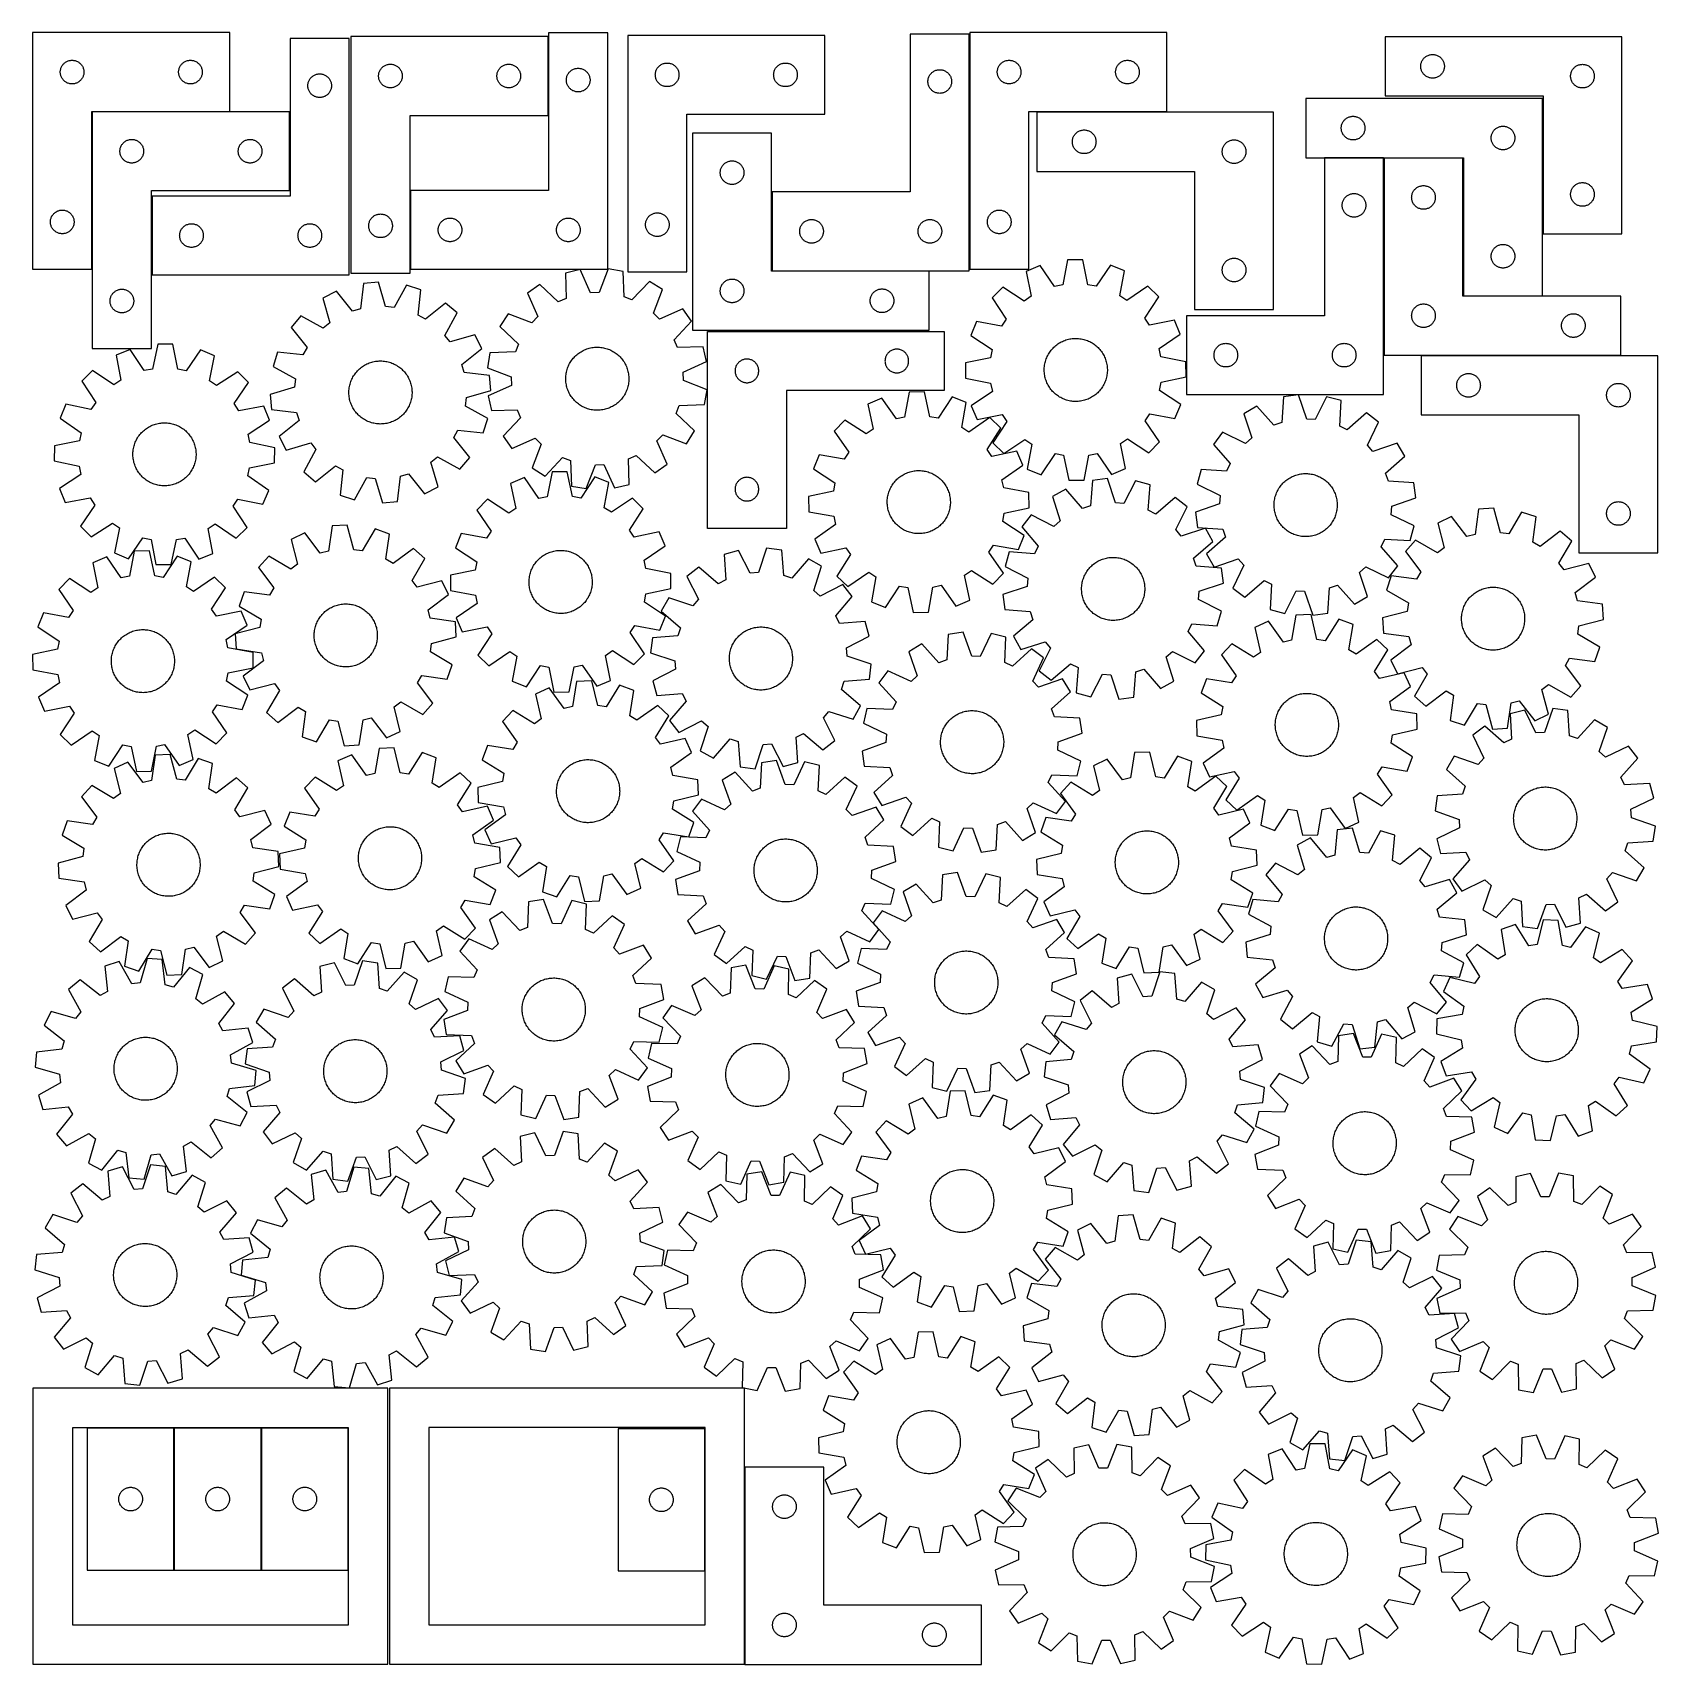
# Model space of a CAD drawing. Header units: millimetres. Extents: x 7 to 1243, y 7 to 1248.
import ezdxf

# ---------------------------------------------------------------- set-up
doc = ezdxf.new("R2010")
doc.units = ezdxf.units.MM
doc.layers.add('CUT', color=7, linetype='CONTINUOUS', true_color=0x000000)

msp = doc.modelspace()

# ---------------------------------------------------------------- linework, layer by layer
at = {"layer": 'CUT'}
for p, q in [((6.518485, 1248.045714), (6.518485, 1068.045714)), ((156.518485, 1248.045714), (6.518485, 1248.045714)), ((156.518485, 1188.045714), (156.518485, 1248.045714)), ((247.310727, 1243.665836), (202.310727, 1243.665836)), ((202.310727, 1243.665836), (202.310727, 1123.665836)), ((247.310727, 1063.665836), (247.310727, 1243.665836)), ((248.601493, 1245.068419), (248.601493, 1065.068419)), ((398.601493, 1245.068419), (248.601493, 1245.068419)), ((398.601493, 1185.068419), (398.601493, 1245.068419)), ((443.922055, 1247.970279), (398.922055, 1247.970279)), ((398.922055, 1247.970279), (398.922055, 1127.970279)), ((443.922055, 1067.970279), (443.922055, 1247.970279)), ((459.078177, 1245.951231), (459.078177, 1065.951231)), ((609.078177, 1245.951231), (459.078177, 1245.951231)), ((609.078177, 1185.951231), (609.078177, 1245.951231)), ((718.890988, 1246.862857), (673.890988, 1246.862857)), ((673.890988, 1246.862857), (673.890988, 1126.862857)), ((718.890988, 1066.862857), (718.890988, 1246.862857)), ((719.16027, 1248.062071), (719.16027, 1068.062071)), ((869.16027, 1248.062071), (719.16027, 1248.062071)), ((869.16027, 1188.062071), (869.16027, 1248.062071)), ((1215.204973, 1244.960028), (1035.204973, 1244.960028)), ((1035.204973, 1244.960028), (1035.204973, 1199.960028)), ((1215.204973, 1094.960028), (1215.204973, 1244.960028)), ((1064.841012, 1228.823989), (1065.270861, 1229.226586)), ((1065.270861, 1229.226586), (1065.72612, 1229.600208)), ((1065.72612, 1229.600208), (1066.204841, 1229.943254)), ((1066.204841, 1229.943254), (1066.704973, 1230.254257)), ((1066.704973, 1230.254257), (1067.224375, 1230.531883)), ((1067.224375, 1230.531883), (1067.760822, 1230.774944)), ((1067.760822, 1230.774944), (1068.312018, 1230.982399)), ((1068.312018, 1230.982399), (1068.875602, 1231.15336)), ((1068.875602, 1231.15336), (1069.44916, 1231.287095)), ((1069.44916, 1231.287095), (1070.030238, 1231.383032)), ((1070.030238, 1231.383032), (1070.616345, 1231.440758)), ((1070.616345, 1231.440758), (1071.204973, 1231.460028)), ((1071.204973, 1231.460028), (1071.793602, 1231.440758)), ((1071.793602, 1231.440758), (1072.379709, 1231.383032)), ((1072.379709, 1231.383032), (1072.960786, 1231.287095)), ((1072.960786, 1231.287095), (1073.534345, 1231.15336)), ((1073.534345, 1231.15336), (1074.097929, 1230.982399)), ((1074.097929, 1230.982399), (1074.649124, 1230.774944)), ((1074.649124, 1230.774944), (1075.185572, 1230.531883)), ((1075.185572, 1230.531883), (1075.704973, 1230.254257)), ((1075.704973, 1230.254257), (1076.205105, 1229.943254)), ((1076.205105, 1229.943254), (1076.683826, 1229.600208)), ((1076.683826, 1229.600208), (1077.139086, 1229.226586)), ((1077.139086, 1229.226586), (1077.568934, 1228.823989)), ((27.518485, 1218.045714), (27.537755, 1218.634342)), ((27.537755, 1217.457086), (27.518485, 1218.045714)), ((27.537755, 1218.634342), (27.595481, 1219.220449)), ((27.595481, 1216.870978), (27.537755, 1217.457086)), ((27.595481, 1219.220449), (27.691417, 1219.801527)), ((27.691417, 1216.289901), (27.595481, 1216.870978)), ((27.691417, 1219.801527), (27.825152, 1220.375085)), ((27.825152, 1220.375085), (27.996114, 1220.938669)), ((27.996114, 1220.938669), (28.203569, 1221.489865)), ((28.203569, 1221.489865), (28.44663, 1222.026312)), ((28.44663, 1222.026312), (28.724256, 1222.545714)), ((28.724256, 1222.545714), (29.035258, 1223.045846)), ((29.035258, 1223.045846), (29.378305, 1223.524567)), ((29.378305, 1223.524567), (29.751927, 1223.979826)), ((29.751927, 1223.979826), (30.154524, 1224.409675)), ((30.154524, 1224.409675), (30.584373, 1224.812272)), ((30.584373, 1224.812272), (31.039632, 1225.185894)), ((31.039632, 1225.185894), (31.518353, 1225.52894)), ((31.518353, 1225.52894), (32.018485, 1225.839942)), ((32.018485, 1225.839942), (32.537887, 1226.117568)), ((32.537887, 1226.117568), (33.074334, 1226.360629)), ((33.074334, 1226.360629), (33.62553, 1226.568085)), ((33.62553, 1226.568085), (34.189113, 1226.739046)), ((34.189113, 1226.739046), (34.762672, 1226.872781)), ((34.762672, 1226.872781), (35.343749, 1226.968717)), ((35.343749, 1226.968717), (35.929857, 1227.026444)), ((35.929857, 1227.026444), (36.518485, 1227.045714)), ((36.518485, 1227.045714), (37.107113, 1227.026444)), ((37.107113, 1227.026444), (37.693221, 1226.968717)), ((37.693221, 1226.968717), (38.274298, 1226.872781)), ((38.274298, 1226.872781), (38.847856, 1226.739046)), ((38.847856, 1226.739046), (39.41144, 1226.568085)), ((39.41144, 1226.568085), (39.962636, 1226.360629)), ((39.962636, 1226.360629), (40.499083, 1226.117568)), ((40.499083, 1226.117568), (41.018485, 1225.839942)), ((41.018485, 1225.839942), (41.518617, 1225.52894)), ((41.518617, 1225.52894), (41.997338, 1225.185894)), ((41.997338, 1225.185894), (42.452597, 1224.812272)), ((42.452597, 1224.812272), (42.882446, 1224.409675)), ((42.882446, 1224.409675), (43.285043, 1223.979826)), ((43.285043, 1223.979826), (43.658665, 1223.524567)), ((43.658665, 1223.524567), (44.001711, 1223.045846)), ((44.001711, 1223.045846), (44.312714, 1222.545714)), ((44.312714, 1222.545714), (44.59034, 1222.026312)), ((44.59034, 1222.026312), (44.833401, 1221.489865)), ((44.833401, 1221.489865), (45.040856, 1220.938669)), ((45.040856, 1220.938669), (45.211817, 1220.375085)), ((45.211817, 1220.375085), (45.345552, 1219.801527)), ((45.345552, 1219.801527), (45.441489, 1219.220449)), ((45.441489, 1216.870978), (45.345552, 1216.289901)), ((45.441489, 1219.220449), (45.499215, 1218.634342)), ((45.499215, 1217.457086), (45.441489, 1216.870978)), ((45.499215, 1218.634342), (45.518485, 1218.045714)), ((45.518485, 1218.045714), (45.499215, 1217.457086)), ((117.518485, 1218.045714), (117.537755, 1218.634342)), ((117.537755, 1217.457086), (117.518485, 1218.045714)), ((117.537755, 1218.634342), (117.595481, 1219.220449)), ((117.595481, 1216.870978), (117.537755, 1217.457086)), ((117.595481, 1219.220449), (117.691417, 1219.801527)), ((117.691417, 1216.289901), (117.595481, 1216.870978)), ((117.691417, 1219.801527), (117.825152, 1220.375085)), ((117.825152, 1220.375085), (117.996114, 1220.938669)), ((117.996114, 1220.938669), (118.203569, 1221.489865)), ((118.203569, 1221.489865), (118.44663, 1222.026312)), ((118.44663, 1222.026312), (118.724256, 1222.545714)), ((118.724256, 1222.545714), (119.035258, 1223.045846)), ((119.035258, 1223.045846), (119.378305, 1223.524567)), ((119.378305, 1223.524567), (119.751927, 1223.979826)), ((119.751927, 1223.979826), (120.154524, 1224.409675)), ((120.154524, 1224.409675), (120.584373, 1224.812272)), ((120.584373, 1224.812272), (121.039632, 1225.185894)), ((121.039632, 1225.185894), (121.518353, 1225.52894)), ((121.518353, 1225.52894), (122.018485, 1225.839942)), ((122.018485, 1225.839942), (122.537887, 1226.117568)), ((122.537887, 1226.117568), (123.074334, 1226.360629)), ((123.074334, 1226.360629), (123.62553, 1226.568085)), ((123.62553, 1226.568085), (124.189113, 1226.739046)), ((124.189113, 1226.739046), (124.762672, 1226.872781)), ((124.762672, 1226.872781), (125.343749, 1226.968717)), ((125.343749, 1226.968717), (125.929857, 1227.026444)), ((125.929857, 1227.026444), (126.518485, 1227.045714)), ((126.518485, 1227.045714), (127.107113, 1227.026444)), ((127.107113, 1227.026444), (127.693221, 1226.968717)), ((127.693221, 1226.968717), (128.274298, 1226.872781)), ((128.274298, 1226.872781), (128.847856, 1226.739046)), ((128.847856, 1226.739046), (129.41144, 1226.568085)), ((129.41144, 1226.568085), (129.962636, 1226.360629)), ((129.962636, 1226.360629), (130.499083, 1226.117568)), ((130.499083, 1226.117568), (131.018485, 1225.839942)), ((131.018485, 1225.839942), (131.518617, 1225.52894)), ((131.518617, 1225.52894), (131.997338, 1225.185894)), ((131.997338, 1225.185894), (132.452597, 1224.812272)), ((132.452597, 1224.812272), (132.882446, 1224.409675)), ((132.882446, 1224.409675), (133.285043, 1223.979826)), ((133.285043, 1223.979826), (133.658665, 1223.524567)), ((133.658665, 1223.524567), (134.001711, 1223.045846)), ((134.001711, 1223.045846), (134.312714, 1222.545714)), ((134.312714, 1222.545714), (134.59034, 1222.026312)), ((134.59034, 1222.026312), (134.833401, 1221.489865)), ((134.833401, 1221.489865), (135.040856, 1220.938669)), ((135.040856, 1220.938669), (135.211817, 1220.375085)), ((135.211817, 1220.375085), (135.345552, 1219.801527)), ((135.345552, 1219.801527), (135.441489, 1219.220449)), ((135.441489, 1216.870978), (135.345552, 1216.289901)), ((135.441489, 1219.220449), (135.499215, 1218.634342)), ((135.499215, 1217.457086), (135.441489, 1216.870978)), ((135.499215, 1218.634342), (135.518485, 1218.045714)), ((135.518485, 1218.045714), (135.499215, 1217.457086)), ((269.678489, 1216.243154), (269.774425, 1216.824232)), ((269.774425, 1216.824232), (269.90816, 1217.39779)), ((269.90816, 1217.39779), (270.079122, 1217.961374)), ((270.079122, 1217.961374), (270.286577, 1218.51257)), ((270.286577, 1218.51257), (270.529638, 1219.049017)), ((270.529638, 1219.049017), (270.807264, 1219.568419)), ((270.807264, 1219.568419), (271.118266, 1220.068551)), ((271.118266, 1220.068551), (271.461313, 1220.547272)), ((271.461313, 1220.547272), (271.834934, 1221.002531)), ((271.834934, 1221.002531), (272.237532, 1221.43238)), ((272.237532, 1221.43238), (272.66738, 1221.834977)), ((272.66738, 1221.834977), (273.12264, 1222.208599)), ((273.12264, 1222.208599), (273.601361, 1222.551645)), ((273.601361, 1222.551645), (274.101493, 1222.862647)), ((274.101493, 1222.862647), (274.620894, 1223.140273)), ((274.620894, 1223.140273), (275.157342, 1223.383335)), ((275.157342, 1223.383335), (275.708538, 1223.59079)), ((275.708538, 1223.59079), (276.272121, 1223.761751)), ((276.272121, 1223.761751), (276.84568, 1223.895486)), ((276.84568, 1223.895486), (277.426757, 1223.991423)), ((277.426757, 1223.991423), (278.012865, 1224.049149)), ((278.012865, 1224.049149), (278.601493, 1224.068419)), ((278.601493, 1224.068419), (279.190121, 1224.049149)), ((279.190121, 1224.049149), (279.776228, 1223.991423)), ((279.776228, 1223.991423), (280.357306, 1223.895486)), ((280.357306, 1223.895486), (280.930864, 1223.761751)), ((280.930864, 1223.761751), (281.494448, 1223.59079)), ((281.494448, 1223.59079), (282.045644, 1223.383335)), ((282.045644, 1223.383335), (282.582091, 1223.140273)), ((282.582091, 1223.140273), (283.101493, 1222.862647)), ((283.101493, 1222.862647), (283.601625, 1222.551645)), ((283.601625, 1222.551645), (284.080346, 1222.208599)), ((284.080346, 1222.208599), (284.535605, 1221.834977)), ((284.535605, 1221.834977), (284.965454, 1221.43238)), ((284.965454, 1221.43238), (285.368051, 1221.002531)), ((285.368051, 1221.002531), (285.741673, 1220.547272)), ((285.741673, 1220.547272), (286.084719, 1220.068551)), ((286.084719, 1220.068551), (286.395721, 1219.568419)), ((286.395721, 1219.568419), (286.673347, 1219.049017)), ((286.673347, 1219.049017), (286.916409, 1218.51257)), ((286.916409, 1218.51257), (287.123864, 1217.961374)), ((287.123864, 1217.961374), (287.294825, 1217.39779)), ((287.294825, 1217.39779), (287.42856, 1216.824232)), ((287.42856, 1216.824232), (287.524496, 1216.243154)), ((359.678489, 1216.243154), (359.774425, 1216.824232)), ((359.774425, 1216.824232), (359.90816, 1217.39779)), ((359.90816, 1217.39779), (360.079122, 1217.961374)), ((360.079122, 1217.961374), (360.286577, 1218.51257)), ((360.286577, 1218.51257), (360.529638, 1219.049017)), ((360.529638, 1219.049017), (360.807264, 1219.568419)), ((360.807264, 1219.568419), (361.118266, 1220.068551)), ((361.118266, 1220.068551), (361.461313, 1220.547272)), ((361.461313, 1220.547272), (361.834934, 1221.002531)), ((361.834934, 1221.002531), (362.237532, 1221.43238)), ((362.237532, 1221.43238), (362.66738, 1221.834977)), ((362.66738, 1221.834977), (363.12264, 1222.208599)), ((363.12264, 1222.208599), (363.601361, 1222.551645)), ((363.601361, 1222.551645), (364.101493, 1222.862647)), ((364.101493, 1222.862647), (364.620894, 1223.140273)), ((364.620894, 1223.140273), (365.157342, 1223.383335)), ((365.157342, 1223.383335), (365.708538, 1223.59079)), ((365.708538, 1223.59079), (366.272121, 1223.761751)), ((366.272121, 1223.761751), (366.84568, 1223.895486)), ((366.84568, 1223.895486), (367.426757, 1223.991423)), ((367.426757, 1223.991423), (368.012865, 1224.049149)), ((368.012865, 1224.049149), (368.601493, 1224.068419)), ((368.601493, 1224.068419), (369.190121, 1224.049149)), ((369.190121, 1224.049149), (369.776228, 1223.991423)), ((369.776228, 1223.991423), (370.357306, 1223.895486)), ((370.357306, 1223.895486), (370.930864, 1223.761751)), ((370.930864, 1223.761751), (371.494448, 1223.59079)), ((371.494448, 1223.59079), (372.045644, 1223.383335)), ((372.045644, 1223.383335), (372.582091, 1223.140273)), ((372.582091, 1223.140273), (373.101493, 1222.862647)), ((373.101493, 1222.862647), (373.601625, 1222.551645)), ((373.601625, 1222.551645), (374.080346, 1222.208599)), ((374.080346, 1222.208599), (374.535605, 1221.834977)), ((374.535605, 1221.834977), (374.965454, 1221.43238)), ((374.965454, 1221.43238), (375.368051, 1221.002531)), ((375.368051, 1221.002531), (375.741673, 1220.547272)), ((375.741673, 1220.547272), (376.084719, 1220.068551)), ((376.084719, 1220.068551), (376.395721, 1219.568419)), ((376.395721, 1219.568419), (376.673347, 1219.049017)), ((376.673347, 1219.049017), (376.916409, 1218.51257)), ((376.916409, 1218.51257), (377.123864, 1217.961374)), ((377.123864, 1217.961374), (377.294825, 1217.39779)), ((377.294825, 1217.39779), (377.42856, 1216.824232)), ((377.42856, 1216.824232), (377.524496, 1216.243154)), ((413.627826, 1216.470279), (413.938828, 1216.970411)), ((413.938828, 1216.970411), (414.281875, 1217.449132)), ((414.281875, 1217.449132), (414.655497, 1217.904391)), ((414.655497, 1217.904391), (415.058094, 1218.33424)), ((415.058094, 1218.33424), (415.487943, 1218.736837)), ((415.487943, 1218.736837), (415.943202, 1219.110459)), ((415.943202, 1219.110459), (416.421923, 1219.453506)), ((416.421923, 1219.453506), (416.922055, 1219.764508)), ((416.922055, 1219.764508), (417.441457, 1220.042134)), ((417.441457, 1220.042134), (417.977904, 1220.285195)), ((417.977904, 1220.285195), (418.5291, 1220.49265)), ((418.5291, 1220.49265), (419.092684, 1220.663611)), ((419.092684, 1220.663611), (419.666242, 1220.797347)), ((419.666242, 1220.797347), (420.247319, 1220.893283)), ((420.247319, 1220.893283), (420.833427, 1220.951009)), ((420.833427, 1220.951009), (421.422055, 1220.970279)), ((421.422055, 1220.970279), (422.010683, 1220.951009)), ((422.010683, 1220.951009), (422.596791, 1220.893283)), ((422.596791, 1220.893283), (423.177868, 1220.797347)), ((423.177868, 1220.797347), (423.751426, 1220.663611)), ((423.751426, 1220.663611), (424.31501, 1220.49265)), ((424.31501, 1220.49265), (424.866206, 1220.285195)), ((424.866206, 1220.285195), (425.402653, 1220.042134)), ((425.402653, 1220.042134), (425.922055, 1219.764508)), ((425.922055, 1219.764508), (426.422187, 1219.453506)), ((426.422187, 1219.453506), (426.900908, 1219.110459)), ((426.900908, 1219.110459), (427.356167, 1218.736837)), ((427.356167, 1218.736837), (427.786016, 1218.33424)), ((427.786016, 1218.33424), (428.188613, 1217.904391)), ((428.188613, 1217.904391), (428.562235, 1217.449132)), ((428.562235, 1217.449132), (428.905281, 1216.970411)), ((428.905281, 1216.970411), (429.216284, 1216.470279)), ((480.097447, 1216.539859), (480.155174, 1217.125967)), ((480.155174, 1217.125967), (480.25111, 1217.707044)), ((480.25111, 1217.707044), (480.384845, 1218.280603)), ((480.384845, 1218.280603), (480.555806, 1218.844186)), ((480.555806, 1218.844186), (480.763261, 1219.395382)), ((480.763261, 1219.395382), (481.006323, 1219.931829)), ((481.006323, 1219.931829), (481.283949, 1220.451231)), ((481.283949, 1220.451231), (481.594951, 1220.951363)), ((481.594951, 1220.951363), (481.937997, 1221.430084)), ((481.937997, 1221.430084), (482.311619, 1221.885344)), ((482.311619, 1221.885344), (482.714216, 1222.315192)), ((482.714216, 1222.315192), (483.144065, 1222.71779)), ((483.144065, 1222.71779), (483.599324, 1223.091411)), ((483.599324, 1223.091411), (484.078045, 1223.434458)), ((484.078045, 1223.434458), (484.578177, 1223.74546)), ((484.578177, 1223.74546), (485.097579, 1224.023086)), ((485.097579, 1224.023086), (485.634026, 1224.266147)), ((485.634026, 1224.266147), (486.185222, 1224.473602)), ((486.185222, 1224.473602), (486.748806, 1224.644564)), ((486.748806, 1224.644564), (487.322364, 1224.778299)), ((487.322364, 1224.778299), (487.903442, 1224.874235)), ((487.903442, 1224.874235), (488.489549, 1224.931962)), ((488.489549, 1224.931962), (489.078177, 1224.951231)), ((489.078177, 1224.951231), (489.666805, 1224.931962)), ((489.666805, 1224.931962), (490.252913, 1224.874235)), ((490.252913, 1224.874235), (490.83399, 1224.778299)), ((490.83399, 1224.778299), (491.407549, 1224.644564)), ((491.407549, 1224.644564), (491.971132, 1224.473602)), ((491.971132, 1224.473602), (492.522328, 1224.266147)), ((492.522328, 1224.266147), (493.058775, 1224.023086)), ((493.058775, 1224.023086), (493.578177, 1223.74546)), ((493.578177, 1223.74546), (494.078309, 1223.434458)), ((494.078309, 1223.434458), (494.55703, 1223.091411)), ((494.55703, 1223.091411), (495.01229, 1222.71779)), ((495.01229, 1222.71779), (495.442138, 1222.315192)), ((495.442138, 1222.315192), (495.844736, 1221.885344)), ((495.844736, 1221.885344), (496.218357, 1221.430084)), ((496.218357, 1221.430084), (496.561404, 1220.951363)), ((496.561404, 1220.951363), (496.872406, 1220.451231)), ((496.872406, 1220.451231), (497.150032, 1219.931829)), ((497.150032, 1219.931829), (497.393093, 1219.395382)), ((497.393093, 1219.395382), (497.600548, 1218.844186)), ((497.600548, 1218.844186), (497.77151, 1218.280603)), ((497.77151, 1218.280603), (497.905245, 1217.707044)), ((497.905245, 1217.707044), (498.001181, 1217.125967)), ((498.001181, 1217.125967), (498.058908, 1216.539859)), ((570.097447, 1216.539859), (570.155174, 1217.125967)), ((570.155174, 1217.125967), (570.25111, 1217.707044)), ((570.25111, 1217.707044), (570.384845, 1218.280603)), ((570.384845, 1218.280603), (570.555806, 1218.844186)), ((570.555806, 1218.844186), (570.763261, 1219.395382)), ((570.763261, 1219.395382), (571.006323, 1219.931829)), ((571.006323, 1219.931829), (571.283949, 1220.451231)), ((571.283949, 1220.451231), (571.594951, 1220.951363)), ((571.594951, 1220.951363), (571.937997, 1221.430084)), ((571.937997, 1221.430084), (572.311619, 1221.885344)), ((572.311619, 1221.885344), (572.714216, 1222.315192)), ((572.714216, 1222.315192), (573.144065, 1222.71779)), ((573.144065, 1222.71779), (573.599324, 1223.091411)), ((573.599324, 1223.091411), (574.078045, 1223.434458)), ((574.078045, 1223.434458), (574.578177, 1223.74546)), ((574.578177, 1223.74546), (575.097579, 1224.023086)), ((575.097579, 1224.023086), (575.634026, 1224.266147)), ((575.634026, 1224.266147), (576.185222, 1224.473602)), ((576.185222, 1224.473602), (576.748806, 1224.644564)), ((576.748806, 1224.644564), (577.322364, 1224.778299)), ((577.322364, 1224.778299), (577.903442, 1224.874235)), ((577.903442, 1224.874235), (578.489549, 1224.931962)), ((578.489549, 1224.931962), (579.078177, 1224.951231)), ((579.078177, 1224.951231), (579.666805, 1224.931962)), ((579.666805, 1224.931962), (580.252913, 1224.874235)), ((580.252913, 1224.874235), (580.83399, 1224.778299)), ((580.83399, 1224.778299), (581.407549, 1224.644564)), ((581.407549, 1224.644564), (581.971132, 1224.473602)), ((581.971132, 1224.473602), (582.522328, 1224.266147)), ((582.522328, 1224.266147), (583.058775, 1224.023086)), ((583.058775, 1224.023086), (583.578177, 1223.74546)), ((583.578177, 1223.74546), (584.078309, 1223.434458)), ((584.078309, 1223.434458), (584.55703, 1223.091411)), ((584.55703, 1223.091411), (585.01229, 1222.71779)), ((585.01229, 1222.71779), (585.442138, 1222.315192)), ((585.442138, 1222.315192), (585.844736, 1221.885344)), ((585.844736, 1221.885344), (586.218357, 1221.430084)), ((586.218357, 1221.430084), (586.561404, 1220.951363)), ((586.561404, 1220.951363), (586.872406, 1220.451231)), ((586.872406, 1220.451231), (587.150032, 1219.931829)), ((587.150032, 1219.931829), (587.393093, 1219.395382)), ((587.393093, 1219.395382), (587.600548, 1218.844186)), ((587.600548, 1218.844186), (587.77151, 1218.280603)), ((587.77151, 1218.280603), (587.905245, 1217.707044)), ((587.905245, 1217.707044), (588.001181, 1217.125967)), ((588.001181, 1217.125967), (588.058908, 1216.539859)), ((689.250808, 1216.34171), (689.62443, 1216.79697)), ((689.62443, 1216.79697), (690.027027, 1217.226818)), ((690.027027, 1217.226818), (690.456876, 1217.629415)), ((690.456876, 1217.629415), (690.912135, 1218.003037)), ((690.912135, 1218.003037), (691.390856, 1218.346084)), ((691.390856, 1218.346084), (691.890988, 1218.657086)), ((691.890988, 1218.657086), (692.41039, 1218.934712)), ((692.41039, 1218.934712), (692.946837, 1219.177773)), ((692.946837, 1219.177773), (693.498033, 1219.385228)), ((693.498033, 1219.385228), (694.061617, 1219.55619)), ((694.061617, 1219.55619), (694.635175, 1219.689925)), ((694.635175, 1219.689925), (695.216252, 1219.785861)), ((695.216252, 1219.785861), (695.80236, 1219.843587)), ((695.80236, 1219.843587), (696.390988, 1219.862857)), ((696.390988, 1219.862857), (696.979616, 1219.843587)), ((696.979616, 1219.843587), (697.565724, 1219.785861)), ((697.565724, 1219.785861), (698.146801, 1219.689925)), ((698.146801, 1219.689925), (698.720359, 1219.55619)), ((698.720359, 1219.55619), (699.283943, 1219.385228)), ((699.283943, 1219.385228), (699.835139, 1219.177773)), ((699.835139, 1219.177773), (700.371586, 1218.934712)), ((700.371586, 1218.934712), (700.890988, 1218.657086)), ((700.890988, 1218.657086), (701.39112, 1218.346084)), ((701.39112, 1218.346084), (701.869841, 1218.003037)), ((701.869841, 1218.003037), (702.3251, 1217.629415)), ((702.3251, 1217.629415), (702.754949, 1217.226818)), ((702.754949, 1217.226818), (703.157546, 1216.79697)), ((703.157546, 1216.79697), (703.531168, 1216.34171)), ((740.16027, 1218.062071), (740.179539, 1218.650699)), ((740.179539, 1217.473443), (740.16027, 1218.062071)), ((740.179539, 1218.650699), (740.237266, 1219.236807)), ((740.237266, 1216.887335), (740.179539, 1217.473443)), ((740.237266, 1219.236807), (740.333202, 1219.817884)), ((740.333202, 1216.306258), (740.237266, 1216.887335)), ((740.333202, 1219.817884), (740.466937, 1220.391443)), ((740.466937, 1220.391443), (740.637898, 1220.955026)), ((740.637898, 1220.955026), (740.845354, 1221.506222)), ((740.845354, 1221.506222), (741.088415, 1222.042669)), ((741.088415, 1222.042669), (741.366041, 1222.562071)), ((741.366041, 1222.562071), (741.677043, 1223.062203)), ((741.677043, 1223.062203), (742.02009, 1223.540924)), ((742.02009, 1223.540924), (742.393711, 1223.996183)), ((742.393711, 1223.996183), (742.796309, 1224.426032)), ((742.796309, 1224.426032), (743.226157, 1224.828629)), ((743.226157, 1224.828629), (743.681417, 1225.202251)), ((743.681417, 1225.202251), (744.160137, 1225.545298)), ((744.160137, 1225.545298), (744.66027, 1225.8563)), ((744.66027, 1225.8563), (745.179671, 1226.133926)), ((745.179671, 1226.133926), (745.716119, 1226.376987)), ((745.716119, 1226.376987), (746.267314, 1226.584442)), ((746.267314, 1226.584442), (746.830898, 1226.755404)), ((746.830898, 1226.755404), (747.404457, 1226.889139)), ((747.404457, 1226.889139), (747.985534, 1226.985075)), ((747.985534, 1226.985075), (748.571641, 1227.042801)), ((748.571641, 1227.042801), (749.16027, 1227.062071)), ((749.16027, 1227.062071), (749.748898, 1227.042801)), ((749.748898, 1227.042801), (750.335005, 1226.985075)), ((750.335005, 1226.985075), (750.916082, 1226.889139)), ((750.916082, 1226.889139), (751.489641, 1226.755404)), ((751.489641, 1226.755404), (752.053225, 1226.584442)), ((752.053225, 1226.584442), (752.60442, 1226.376987)), ((752.60442, 1226.376987), (753.140868, 1226.133926)), ((753.140868, 1226.133926), (753.66027, 1225.8563)), ((753.66027, 1225.8563), (754.160402, 1225.545298)), ((754.160402, 1225.545298), (754.639122, 1225.202251)), ((754.639122, 1225.202251), (755.094382, 1224.828629)), ((755.094382, 1224.828629), (755.524231, 1224.426032)), ((755.524231, 1224.426032), (755.926828, 1223.996183)), ((755.926828, 1223.996183), (756.30045, 1223.540924)), ((756.30045, 1223.540924), (756.643496, 1223.062203)), ((756.643496, 1223.062203), (756.954498, 1222.562071)), ((756.954498, 1222.562071), (757.232124, 1222.042669)), ((757.232124, 1222.042669), (757.475185, 1221.506222)), ((757.475185, 1221.506222), (757.682641, 1220.955026)), ((757.682641, 1220.955026), (757.853602, 1220.391443)), ((757.853602, 1220.391443), (757.987337, 1219.817884)), ((757.987337, 1219.817884), (758.083273, 1219.236807)), ((758.083273, 1216.887335), (757.987337, 1216.306258)), ((758.083273, 1219.236807), (758.141, 1218.650699)), ((758.141, 1217.473443), (758.083273, 1216.887335)), ((758.141, 1218.650699), (758.16027, 1218.062071)), ((758.16027, 1218.062071), (758.141, 1217.473443)), ((830.16027, 1218.062071), (830.179539, 1218.650699)), ((830.179539, 1217.473443), (830.16027, 1218.062071)), ((830.179539, 1218.650699), (830.237266, 1219.236807)), ((830.237266, 1216.887335), (830.179539, 1217.473443)), ((830.237266, 1219.236807), (830.333202, 1219.817884)), ((830.333202, 1216.306258), (830.237266, 1216.887335)), ((830.333202, 1219.817884), (830.466937, 1220.391443)), ((830.466937, 1220.391443), (830.637898, 1220.955026)), ((830.637898, 1220.955026), (830.845354, 1221.506222)), ((830.845354, 1221.506222), (831.088415, 1222.042669)), ((831.088415, 1222.042669), (831.366041, 1222.562071)), ((831.366041, 1222.562071), (831.677043, 1223.062203)), ((831.677043, 1223.062203), (832.02009, 1223.540924)), ((832.02009, 1223.540924), (832.393711, 1223.996183)), ((832.393711, 1223.996183), (832.796309, 1224.426032)), ((832.796309, 1224.426032), (833.226157, 1224.828629)), ((833.226157, 1224.828629), (833.681417, 1225.202251)), ((833.681417, 1225.202251), (834.160137, 1225.545298)), ((834.160137, 1225.545298), (834.66027, 1225.8563)), ((834.66027, 1225.8563), (835.179671, 1226.133926)), ((835.179671, 1226.133926), (835.716119, 1226.376987)), ((835.716119, 1226.376987), (836.267314, 1226.584442)), ((836.267314, 1226.584442), (836.830898, 1226.755404)), ((836.830898, 1226.755404), (837.404457, 1226.889139)), ((837.404457, 1226.889139), (837.985534, 1226.985075)), ((837.985534, 1226.985075), (838.571641, 1227.042801)), ((838.571641, 1227.042801), (839.16027, 1227.062071)), ((839.16027, 1227.062071), (839.748898, 1227.042801)), ((839.748898, 1227.042801), (840.335005, 1226.985075)), ((840.335005, 1226.985075), (840.916082, 1226.889139)), ((840.916082, 1226.889139), (841.489641, 1226.755404)), ((841.489641, 1226.755404), (842.053225, 1226.584442)), ((842.053225, 1226.584442), (842.60442, 1226.376987)), ((842.60442, 1226.376987), (843.140868, 1226.133926)), ((843.140868, 1226.133926), (843.66027, 1225.8563)), ((843.66027, 1225.8563), (844.160402, 1225.545298)), ((844.160402, 1225.545298), (844.639122, 1225.202251)), ((844.639122, 1225.202251), (845.094382, 1224.828629)), ((845.094382, 1224.828629), (845.524231, 1224.426032)), ((845.524231, 1224.426032), (845.926828, 1223.996183)), ((845.926828, 1223.996183), (846.30045, 1223.540924)), ((846.30045, 1223.540924), (846.643496, 1223.062203)), ((846.643496, 1223.062203), (846.954498, 1222.562071)), ((846.954498, 1222.562071), (847.232124, 1222.042669)), ((847.232124, 1222.042669), (847.475185, 1221.506222)), ((847.475185, 1221.506222), (847.682641, 1220.955026)), ((847.682641, 1220.955026), (847.853602, 1220.391443)), ((847.853602, 1220.391443), (847.987337, 1219.817884)), ((847.987337, 1219.817884), (848.083273, 1219.236807)), ((848.083273, 1216.887335), (847.987337, 1216.306258)), ((848.083273, 1219.236807), (848.141, 1218.650699)), ((848.141, 1217.473443), (848.083273, 1216.887335)), ((848.141, 1218.650699), (848.16027, 1218.062071)), ((848.16027, 1218.062071), (848.141, 1217.473443)), ((1062.204973, 1222.460028), (1062.224243, 1223.048656)), ((1062.224243, 1221.8714), (1062.204973, 1222.460028)), ((1062.224243, 1223.048656), (1062.28197, 1223.634764)), ((1062.28197, 1221.285292), (1062.224243, 1221.8714)), ((1062.28197, 1223.634764), (1062.377906, 1224.215841)), ((1062.377906, 1220.704215), (1062.28197, 1221.285292)), ((1062.377906, 1224.215841), (1062.511641, 1224.789399)), ((1062.511641, 1220.130657), (1062.377906, 1220.704215)), ((1062.511641, 1224.789399), (1062.682602, 1225.352983)), ((1062.682602, 1219.567073), (1062.511641, 1220.130657)), ((1062.682602, 1225.352983), (1062.890058, 1225.904179)), ((1062.890058, 1219.015877), (1062.682602, 1219.567073)), ((1062.890058, 1225.904179), (1063.133119, 1226.440626)), ((1063.133119, 1218.47943), (1062.890058, 1219.015877)), ((1063.133119, 1226.440626), (1063.410745, 1226.960028)), ((1063.410745, 1217.960028), (1063.133119, 1218.47943)), ((1063.410745, 1226.960028), (1063.721747, 1227.46016)), ((1063.721747, 1217.459896), (1063.410745, 1217.960028)), ((1063.721747, 1227.46016), (1064.064793, 1227.938881)), ((1064.064793, 1216.981175), (1063.721747, 1217.459896)), ((1064.064793, 1227.938881), (1064.438415, 1228.39414)), ((1064.438415, 1216.525916), (1064.064793, 1216.981175)), ((1064.438415, 1228.39414), (1064.841012, 1228.823989)), ((1077.568934, 1228.823989), (1077.971532, 1228.39414)), ((1077.971532, 1228.39414), (1078.345153, 1227.938881)), ((1078.345153, 1216.981175), (1077.971532, 1216.525916)), ((1078.345153, 1227.938881), (1078.6882, 1227.46016)), ((1078.6882, 1217.459896), (1078.345153, 1216.981175)), ((1078.6882, 1227.46016), (1078.999202, 1226.960028)), ((1078.999202, 1217.960028), (1078.6882, 1217.459896)), ((1078.999202, 1226.960028), (1079.276828, 1226.440626)), ((1079.276828, 1218.47943), (1078.999202, 1217.960028)), ((1079.276828, 1226.440626), (1079.519889, 1225.904179)), ((1079.519889, 1219.015877), (1079.276828, 1218.47943)), ((1079.519889, 1225.904179), (1079.727345, 1225.352983)), ((1079.727345, 1219.567073), (1079.519889, 1219.015877)), ((1079.727345, 1225.352983), (1079.898306, 1224.789399)), ((1079.898306, 1220.130657), (1079.727345, 1219.567073)), ((1079.898306, 1224.789399), (1080.032041, 1224.215841)), ((1080.032041, 1220.704215), (1079.898306, 1220.130657)), ((1080.032041, 1224.215841), (1080.127977, 1223.634764)), ((1080.127977, 1221.285292), (1080.032041, 1220.704215)), ((1080.127977, 1223.634764), (1080.185704, 1223.048656)), ((1080.185704, 1221.8714), (1080.127977, 1221.285292)), ((1080.185704, 1223.048656), (1080.204973, 1222.460028)), ((1080.204973, 1222.460028), (1080.185704, 1221.8714)), ((1176.28197, 1216.134764), (1176.377906, 1216.715841)), ((1176.377906, 1216.715841), (1176.511641, 1217.289399)), ((1176.511641, 1217.289399), (1176.682602, 1217.852983)), ((1176.682602, 1217.852983), (1176.890058, 1218.404179)), ((1176.890058, 1218.404179), (1177.133119, 1218.940626)), ((1177.133119, 1218.940626), (1177.410745, 1219.460028)), ((1177.410745, 1219.460028), (1177.721747, 1219.96016)), ((1177.721747, 1219.96016), (1178.064793, 1220.438881)), ((1178.064793, 1220.438881), (1178.438415, 1220.89414)), ((1178.438415, 1220.89414), (1178.841012, 1221.323989)), ((1178.841012, 1221.323989), (1179.270861, 1221.726586)), ((1179.270861, 1221.726586), (1179.72612, 1222.100208)), ((1179.72612, 1222.100208), (1180.204841, 1222.443254)), ((1180.204841, 1222.443254), (1180.704973, 1222.754257)), ((1180.704973, 1222.754257), (1181.224375, 1223.031883)), ((1181.224375, 1223.031883), (1181.760822, 1223.274944)), ((1181.760822, 1223.274944), (1182.312018, 1223.482399)), ((1182.312018, 1223.482399), (1182.875602, 1223.65336)), ((1182.875602, 1223.65336), (1183.44916, 1223.787095)), ((1183.44916, 1223.787095), (1184.030238, 1223.883032)), ((1184.030238, 1223.883032), (1184.616345, 1223.940758)), ((1184.616345, 1223.940758), (1185.204973, 1223.960028)), ((1185.204973, 1223.960028), (1185.793602, 1223.940758)), ((1185.793602, 1223.940758), (1186.379709, 1223.883032)), ((1186.379709, 1223.883032), (1186.960786, 1223.787095)), ((1186.960786, 1223.787095), (1187.534345, 1223.65336)), ((1187.534345, 1223.65336), (1188.097929, 1223.482399)), ((1188.097929, 1223.482399), (1188.649124, 1223.274944)), ((1188.649124, 1223.274944), (1189.185572, 1223.031883)), ((1189.185572, 1223.031883), (1189.704973, 1222.754257)), ((1189.704973, 1222.754257), (1190.205105, 1222.443254)), ((1190.205105, 1222.443254), (1190.683826, 1222.100208)), ((1190.683826, 1222.100208), (1191.139086, 1221.726586)), ((1191.139086, 1221.726586), (1191.568934, 1221.323989)), ((1191.568934, 1221.323989), (1191.971532, 1220.89414)), ((1191.971532, 1220.89414), (1192.345153, 1220.438881)), ((1192.345153, 1220.438881), (1192.6882, 1219.96016)), ((1192.6882, 1219.96016), (1192.999202, 1219.460028)), ((1192.999202, 1219.460028), (1193.276828, 1218.940626)), ((1193.276828, 1218.940626), (1193.519889, 1218.404179)), ((1193.519889, 1218.404179), (1193.727345, 1217.852983)), ((1193.727345, 1217.852983), (1193.898306, 1217.289399)), ((1193.898306, 1217.289399), (1194.032041, 1216.715841)), ((1194.032041, 1216.715841), (1194.127977, 1216.134764)), ((27.825152, 1215.716342), (27.691417, 1216.289901)), ((27.996114, 1215.152758), (27.825152, 1215.716342)), ((28.203569, 1214.601563), (27.996114, 1215.152758)), ((28.44663, 1214.065115), (28.203569, 1214.601563)), ((28.724256, 1213.545714), (28.44663, 1214.065115)), ((29.035258, 1213.045582), (28.724256, 1213.545714)), ((29.378305, 1212.566861), (29.035258, 1213.045582)), ((29.751927, 1212.111601), (29.378305, 1212.566861)), ((30.154524, 1211.681753), (29.751927, 1212.111601)), ((30.584373, 1211.279155), (30.154524, 1211.681753)), ((31.039632, 1210.905534), (30.584373, 1211.279155)), ((31.518353, 1210.562487), (31.039632, 1210.905534)), ((32.018485, 1210.251485), (31.518353, 1210.562487)), ((32.537887, 1209.973859), (32.018485, 1210.251485)), ((33.074334, 1209.730798), (32.537887, 1209.973859)), ((33.62553, 1209.523343), (33.074334, 1209.730798)), ((34.189113, 1209.352381), (33.62553, 1209.523343)), ((34.762672, 1209.218646), (34.189113, 1209.352381)), ((35.343749, 1209.12271), (34.762672, 1209.218646)), ((35.929857, 1209.064983), (35.343749, 1209.12271)), ((36.518485, 1209.045714), (35.929857, 1209.064983)), ((37.107113, 1209.064983), (36.518485, 1209.045714)), ((37.693221, 1209.12271), (37.107113, 1209.064983)), ((38.274298, 1209.218646), (37.693221, 1209.12271)), ((38.847856, 1209.352381), (38.274298, 1209.218646)), ((39.41144, 1209.523343), (38.847856, 1209.352381)), ((39.962636, 1209.730798), (39.41144, 1209.523343)), ((40.499083, 1209.973859), (39.962636, 1209.730798)), ((41.018485, 1210.251485), (40.499083, 1209.973859)), ((41.518617, 1210.562487), (41.018485, 1210.251485)), ((41.997338, 1210.905534), (41.518617, 1210.562487)), ((42.452597, 1211.279155), (41.997338, 1210.905534)), ((42.882446, 1211.681753), (42.452597, 1211.279155)), ((43.285043, 1212.111601), (42.882446, 1211.681753)), ((43.658665, 1212.566861), (43.285043, 1212.111601)), ((44.001711, 1213.045582), (43.658665, 1212.566861)), ((44.312714, 1213.545714), (44.001711, 1213.045582)), ((44.59034, 1214.065115), (44.312714, 1213.545714)), ((44.833401, 1214.601563), (44.59034, 1214.065115)), ((45.040856, 1215.152758), (44.833401, 1214.601563)), ((45.211817, 1215.716342), (45.040856, 1215.152758)), ((45.345552, 1216.289901), (45.211817, 1215.716342)), ((117.825152, 1215.716342), (117.691417, 1216.289901)), ((117.996114, 1215.152758), (117.825152, 1215.716342)), ((118.203569, 1214.601563), (117.996114, 1215.152758)), ((118.44663, 1214.065115), (118.203569, 1214.601563)), ((118.724256, 1213.545714), (118.44663, 1214.065115)), ((119.035258, 1213.045582), (118.724256, 1213.545714)), ((119.378305, 1212.566861), (119.035258, 1213.045582)), ((119.751927, 1212.111601), (119.378305, 1212.566861)), ((120.154524, 1211.681753), (119.751927, 1212.111601)), ((120.584373, 1211.279155), (120.154524, 1211.681753)), ((121.039632, 1210.905534), (120.584373, 1211.279155)), ((121.518353, 1210.562487), (121.039632, 1210.905534)), ((122.018485, 1210.251485), (121.518353, 1210.562487)), ((122.537887, 1209.973859), (122.018485, 1210.251485)), ((123.074334, 1209.730798), (122.537887, 1209.973859)), ((123.62553, 1209.523343), (123.074334, 1209.730798)), ((124.189113, 1209.352381), (123.62553, 1209.523343)), ((124.762672, 1209.218646), (124.189113, 1209.352381)), ((125.343749, 1209.12271), (124.762672, 1209.218646)), ((125.929857, 1209.064983), (125.343749, 1209.12271)), ((126.518485, 1209.045714), (125.929857, 1209.064983)), ((127.107113, 1209.064983), (126.518485, 1209.045714)), ((127.693221, 1209.12271), (127.107113, 1209.064983)), ((128.274298, 1209.218646), (127.693221, 1209.12271)), ((128.847856, 1209.352381), (128.274298, 1209.218646)), ((129.41144, 1209.523343), (128.847856, 1209.352381)), ((129.962636, 1209.730798), (129.41144, 1209.523343)), ((130.499083, 1209.973859), (129.962636, 1209.730798)), ((131.018485, 1210.251485), (130.499083, 1209.973859)), ((131.518617, 1210.562487), (131.018485, 1210.251485)), ((131.997338, 1210.905534), (131.518617, 1210.562487)), ((132.452597, 1211.279155), (131.997338, 1210.905534)), ((132.882446, 1211.681753), (132.452597, 1211.279155)), ((133.285043, 1212.111601), (132.882446, 1211.681753)), ((133.658665, 1212.566861), (133.285043, 1212.111601)), ((134.001711, 1213.045582), (133.658665, 1212.566861)), ((134.312714, 1213.545714), (134.001711, 1213.045582)), ((134.59034, 1214.065115), (134.312714, 1213.545714)), ((134.833401, 1214.601563), (134.59034, 1214.065115)), ((135.040856, 1215.152758), (134.833401, 1214.601563)), ((135.211817, 1215.716342), (135.040856, 1215.152758)), ((135.345552, 1216.289901), (135.211817, 1215.716342)), ((215.810727, 1207.665836), (215.829996, 1208.254464)), ((215.829996, 1207.077208), (215.810727, 1207.665836)), ((215.829996, 1208.254464), (215.887723, 1208.840571)), ((215.887723, 1206.4911), (215.829996, 1207.077208)), ((215.887723, 1208.840571), (215.983659, 1209.421649)), ((215.983659, 1205.910023), (215.887723, 1206.4911)), ((215.983659, 1209.421649), (216.117394, 1209.995207)), ((216.117394, 1205.336464), (215.983659, 1205.910023)), ((216.117394, 1209.995207), (216.288356, 1210.558791)), ((216.288356, 1204.772881), (216.117394, 1205.336464)), ((216.288356, 1210.558791), (216.495811, 1211.109987)), ((216.495811, 1204.221685), (216.288356, 1204.772881)), ((216.495811, 1211.109987), (216.738872, 1211.646434)), ((216.738872, 1211.646434), (217.016498, 1212.165836)), ((217.016498, 1212.165836), (217.3275, 1212.665968)), ((217.3275, 1212.665968), (217.670547, 1213.144689)), ((217.670547, 1213.144689), (218.044169, 1213.599948)), ((218.044169, 1213.599948), (218.446766, 1214.029797)), ((218.446766, 1214.029797), (218.876614, 1214.432394)), ((218.876614, 1214.432394), (219.331874, 1214.806016)), ((219.331874, 1214.806016), (219.810595, 1215.149062)), ((219.810595, 1215.149062), (220.310727, 1215.460064)), ((220.310727, 1215.460064), (220.830129, 1215.73769)), ((220.830129, 1215.73769), (221.366576, 1215.980751)), ((221.366576, 1215.980751), (221.917772, 1216.188207)), ((221.917772, 1216.188207), (222.481355, 1216.359168)), ((222.481355, 1216.359168), (223.054914, 1216.492903)), ((223.054914, 1216.492903), (223.635991, 1216.588839)), ((223.635991, 1216.588839), (224.222099, 1216.646566)), ((224.222099, 1216.646566), (224.810727, 1216.665836)), ((224.810727, 1216.665836), (225.399355, 1216.646566)), ((225.399355, 1216.646566), (225.985463, 1216.588839)), ((225.985463, 1216.588839), (226.56654, 1216.492903)), ((226.56654, 1216.492903), (227.140098, 1216.359168)), ((227.140098, 1216.359168), (227.703682, 1216.188207)), ((227.703682, 1216.188207), (228.254878, 1215.980751)), ((228.254878, 1215.980751), (228.791325, 1215.73769)), ((228.791325, 1215.73769), (229.310727, 1215.460064)), ((229.310727, 1215.460064), (229.810859, 1215.149062)), ((229.810859, 1215.149062), (230.28958, 1214.806016)), ((230.28958, 1214.806016), (230.744839, 1214.432394)), ((230.744839, 1214.432394), (231.174688, 1214.029797)), ((231.174688, 1214.029797), (231.577285, 1213.599948)), ((231.577285, 1213.599948), (231.950907, 1213.144689)), ((231.950907, 1213.144689), (232.293953, 1212.665968)), ((232.293953, 1212.665968), (232.604955, 1212.165836)), ((232.604955, 1212.165836), (232.882581, 1211.646434)), ((232.882581, 1211.646434), (233.125643, 1211.109987)), ((233.125643, 1211.109987), (233.333098, 1210.558791)), ((233.333098, 1204.772881), (233.125643, 1204.221685)), ((233.333098, 1210.558791), (233.504059, 1209.995207)), ((233.504059, 1205.336464), (233.333098, 1204.772881)), ((233.504059, 1209.995207), (233.637794, 1209.421649)), ((233.637794, 1205.910023), (233.504059, 1205.336464)), ((233.637794, 1209.421649), (233.733731, 1208.840571)), ((233.733731, 1206.4911), (233.637794, 1205.910023)), ((233.733731, 1208.840571), (233.791457, 1208.254464)), ((233.791457, 1207.077208), (233.733731, 1206.4911)), ((233.791457, 1208.254464), (233.810727, 1207.665836)), ((233.810727, 1207.665836), (233.791457, 1207.077208)), ((269.601493, 1215.068419), (269.620762, 1215.657047)), ((269.620762, 1214.479791), (269.601493, 1215.068419)), ((269.620762, 1215.657047), (269.678489, 1216.243154)), ((269.678489, 1213.893683), (269.620762, 1214.479791)), ((269.774425, 1213.312606), (269.678489, 1213.893683)), ((269.90816, 1212.739047), (269.774425, 1213.312606)), ((270.079122, 1212.175464), (269.90816, 1212.739047)), ((270.286577, 1211.624268), (270.079122, 1212.175464)), ((270.529638, 1211.087821), (270.286577, 1211.624268)), ((270.807264, 1210.568419), (270.529638, 1211.087821)), ((271.118266, 1210.068287), (270.807264, 1210.568419)), ((271.461313, 1209.589566), (271.118266, 1210.068287)), ((271.834934, 1209.134306), (271.461313, 1209.589566)), ((272.237532, 1208.704458), (271.834934, 1209.134306)), ((272.66738, 1208.30186), (272.237532, 1208.704458)), ((273.12264, 1207.928239), (272.66738, 1208.30186)), ((273.601361, 1207.585192), (273.12264, 1207.928239)), ((274.101493, 1207.27419), (273.601361, 1207.585192)), ((274.620894, 1206.996564), (274.101493, 1207.27419)), ((275.157342, 1206.753503), (274.620894, 1206.996564)), ((275.708538, 1206.546048), (275.157342, 1206.753503)), ((276.272121, 1206.375086), (275.708538, 1206.546048)), ((276.84568, 1206.241351), (276.272121, 1206.375086)), ((277.426757, 1206.145415), (276.84568, 1206.241351)), ((278.012865, 1206.087688), (277.426757, 1206.145415)), ((278.601493, 1206.068419), (278.012865, 1206.087688)), ((279.190121, 1206.087688), (278.601493, 1206.068419)), ((279.776228, 1206.145415), (279.190121, 1206.087688)), ((280.357306, 1206.241351), (279.776228, 1206.145415)), ((280.930864, 1206.375086), (280.357306, 1206.241351)), ((281.494448, 1206.546048), (280.930864, 1206.375086)), ((282.045644, 1206.753503), (281.494448, 1206.546048)), ((282.582091, 1206.996564), (282.045644, 1206.753503)), ((283.101493, 1207.27419), (282.582091, 1206.996564)), ((283.601625, 1207.585192), (283.101493, 1207.27419)), ((284.080346, 1207.928239), (283.601625, 1207.585192)), ((284.535605, 1208.30186), (284.080346, 1207.928239)), ((284.965454, 1208.704458), (284.535605, 1208.30186)), ((285.368051, 1209.134306), (284.965454, 1208.704458)), ((285.741673, 1209.589566), (285.368051, 1209.134306)), ((286.084719, 1210.068287), (285.741673, 1209.589566)), ((286.395721, 1210.568419), (286.084719, 1210.068287)), ((286.673347, 1211.087821), (286.395721, 1210.568419)), ((286.916409, 1211.624268), (286.673347, 1211.087821)), ((287.123864, 1212.175464), (286.916409, 1211.624268)), ((287.294825, 1212.739047), (287.123864, 1212.175464)), ((287.42856, 1213.312606), (287.294825, 1212.739047)), ((287.524496, 1213.893683), (287.42856, 1213.312606)), ((287.524496, 1216.243154), (287.582223, 1215.657047)), ((287.582223, 1214.479791), (287.524496, 1213.893683)), ((287.582223, 1215.657047), (287.601493, 1215.068419)), ((287.601493, 1215.068419), (287.582223, 1214.479791)), ((359.601493, 1215.068419), (359.620762, 1215.657047)), ((359.620762, 1214.479791), (359.601493, 1215.068419)), ((359.620762, 1215.657047), (359.678489, 1216.243154)), ((359.678489, 1213.893683), (359.620762, 1214.479791)), ((359.774425, 1213.312606), (359.678489, 1213.893683)), ((359.90816, 1212.739047), (359.774425, 1213.312606)), ((360.079122, 1212.175464), (359.90816, 1212.739047)), ((360.286577, 1211.624268), (360.079122, 1212.175464)), ((360.529638, 1211.087821), (360.286577, 1211.624268)), ((360.807264, 1210.568419), (360.529638, 1211.087821)), ((361.118266, 1210.068287), (360.807264, 1210.568419)), ((361.461313, 1209.589566), (361.118266, 1210.068287)), ((361.834934, 1209.134306), (361.461313, 1209.589566)), ((362.237532, 1208.704458), (361.834934, 1209.134306)), ((362.66738, 1208.30186), (362.237532, 1208.704458)), ((363.12264, 1207.928239), (362.66738, 1208.30186)), ((363.601361, 1207.585192), (363.12264, 1207.928239)), ((364.101493, 1207.27419), (363.601361, 1207.585192)), ((364.620894, 1206.996564), (364.101493, 1207.27419)), ((365.157342, 1206.753503), (364.620894, 1206.996564)), ((365.708538, 1206.546048), (365.157342, 1206.753503)), ((366.272121, 1206.375086), (365.708538, 1206.546048)), ((366.84568, 1206.241351), (366.272121, 1206.375086)), ((367.426757, 1206.145415), (366.84568, 1206.241351)), ((368.012865, 1206.087688), (367.426757, 1206.145415)), ((368.601493, 1206.068419), (368.012865, 1206.087688)), ((369.190121, 1206.087688), (368.601493, 1206.068419)), ((369.776228, 1206.145415), (369.190121, 1206.087688)), ((370.357306, 1206.241351), (369.776228, 1206.145415)), ((370.930864, 1206.375086), (370.357306, 1206.241351)), ((371.494448, 1206.546048), (370.930864, 1206.375086)), ((372.045644, 1206.753503), (371.494448, 1206.546048)), ((372.582091, 1206.996564), (372.045644, 1206.753503)), ((373.101493, 1207.27419), (372.582091, 1206.996564)), ((373.601625, 1207.585192), (373.101493, 1207.27419)), ((374.080346, 1207.928239), (373.601625, 1207.585192)), ((374.535605, 1208.30186), (374.080346, 1207.928239)), ((374.965454, 1208.704458), (374.535605, 1208.30186)), ((375.368051, 1209.134306), (374.965454, 1208.704458)), ((375.741673, 1209.589566), (375.368051, 1209.134306)), ((376.084719, 1210.068287), (375.741673, 1209.589566)), ((376.395721, 1210.568419), (376.084719, 1210.068287)), ((376.673347, 1211.087821), (376.395721, 1210.568419)), ((376.916409, 1211.624268), (376.673347, 1211.087821)), ((377.123864, 1212.175464), (376.916409, 1211.624268)), ((377.294825, 1212.739047), (377.123864, 1212.175464)), ((377.42856, 1213.312606), (377.294825, 1212.739047)), ((377.524496, 1213.893683), (377.42856, 1213.312606)), ((377.524496, 1216.243154), (377.582223, 1215.657047)), ((377.582223, 1214.479791), (377.524496, 1213.893683)), ((377.582223, 1215.657047), (377.601493, 1215.068419)), ((377.601493, 1215.068419), (377.582223, 1214.479791)), ((412.422055, 1211.970279), (412.441325, 1212.558907)), ((412.441325, 1211.381651), (412.422055, 1211.970279)), ((412.441325, 1212.558907), (412.499051, 1213.145015)), ((412.499051, 1210.795543), (412.441325, 1211.381651)), ((412.499051, 1213.145015), (412.594987, 1213.726092)), ((412.594987, 1210.214466), (412.499051, 1210.795543)), ((412.594987, 1213.726092), (412.728722, 1214.29965)), ((412.728722, 1209.640908), (412.594987, 1210.214466)), ((412.728722, 1214.29965), (412.899684, 1214.863234)), ((412.899684, 1209.077324), (412.728722, 1209.640908)), ((412.899684, 1214.863234), (413.107139, 1215.41443)), ((413.107139, 1208.526128), (412.899684, 1209.077324)), ((413.107139, 1215.41443), (413.3502, 1215.950877)), ((413.3502, 1207.989681), (413.107139, 1208.526128)), ((413.3502, 1215.950877), (413.627826, 1216.470279)), ((413.627826, 1207.470279), (413.3502, 1207.989681)), ((413.938828, 1206.970147), (413.627826, 1207.470279)), ((414.281875, 1206.491426), (413.938828, 1206.970147)), ((414.655497, 1206.036167), (414.281875, 1206.491426)), ((415.058094, 1205.606318), (414.655497, 1206.036167)), ((415.487943, 1205.203721), (415.058094, 1205.606318)), ((415.943202, 1204.830099), (415.487943, 1205.203721)), ((416.421923, 1204.487053), (415.943202, 1204.830099)), ((416.922055, 1204.17605), (416.421923, 1204.487053)), ((426.422187, 1204.487053), (425.922055, 1204.17605)), ((426.900908, 1204.830099), (426.422187, 1204.487053)), ((427.356167, 1205.203721), (426.900908, 1204.830099)), ((427.786016, 1205.606318), (427.356167, 1205.203721)), ((428.188613, 1206.036167), (427.786016, 1205.606318)), ((428.562235, 1206.491426), (428.188613, 1206.036167)), ((428.905281, 1206.970147), (428.562235, 1206.491426)), ((429.216284, 1207.470279), (428.905281, 1206.970147)), ((429.216284, 1216.470279), (429.49391, 1215.950877)), ((429.49391, 1207.989681), (429.216284, 1207.470279)), ((429.49391, 1215.950877), (429.736971, 1215.41443)), ((429.736971, 1208.526128), (429.49391, 1207.989681)), ((429.736971, 1215.41443), (429.944426, 1214.863234)), ((429.944426, 1209.077324), (429.736971, 1208.526128)), ((429.944426, 1214.863234), (430.115387, 1214.29965)), ((430.115387, 1209.640908), (429.944426, 1209.077324)), ((430.115387, 1214.29965), (430.249122, 1213.726092)), ((430.249122, 1210.214466), (430.115387, 1209.640908)), ((430.249122, 1213.726092), (430.345059, 1213.145015)), ((430.345059, 1210.795543), (430.249122, 1210.214466)), ((430.345059, 1213.145015), (430.402785, 1212.558907)), ((430.402785, 1211.381651), (430.345059, 1210.795543)), ((430.402785, 1212.558907), (430.422055, 1211.970279)), ((430.422055, 1211.970279), (430.402785, 1211.381651)), ((480.078177, 1215.951231), (480.097447, 1216.539859)), ((480.097447, 1215.362603), (480.078177, 1215.951231)), ((480.155174, 1214.776496), (480.097447, 1215.362603)), ((480.25111, 1214.195418), (480.155174, 1214.776496)), ((480.384845, 1213.62186), (480.25111, 1214.195418)), ((480.555806, 1213.058276), (480.384845, 1213.62186)), ((480.763261, 1212.50708), (480.555806, 1213.058276)), ((481.006323, 1211.970633), (480.763261, 1212.50708)), ((481.283949, 1211.451231), (481.006323, 1211.970633)), ((481.594951, 1210.951099), (481.283949, 1211.451231)), ((481.937997, 1210.472378), (481.594951, 1210.951099)), ((482.311619, 1210.017119), (481.937997, 1210.472378)), ((482.714216, 1209.58727), (482.311619, 1210.017119)), ((483.144065, 1209.184673), (482.714216, 1209.58727)), ((483.599324, 1208.811051), (483.144065, 1209.184673)), ((484.078045, 1208.468005), (483.599324, 1208.811051)), ((484.578177, 1208.157003), (484.078045, 1208.468005)), ((485.097579, 1207.879377), (484.578177, 1208.157003)), ((485.634026, 1207.636315), (485.097579, 1207.879377)), ((486.185222, 1207.42886), (485.634026, 1207.636315)), ((486.748806, 1207.257899), (486.185222, 1207.42886)), ((487.322364, 1207.124164), (486.748806, 1207.257899)), ((487.903442, 1207.028228), (487.322364, 1207.124164)), ((488.489549, 1206.970501), (487.903442, 1207.028228)), ((489.078177, 1206.951231), (488.489549, 1206.970501)), ((489.666805, 1206.970501), (489.078177, 1206.951231)), ((490.252913, 1207.028228), (489.666805, 1206.970501)), ((490.83399, 1207.124164), (490.252913, 1207.028228)), ((491.407549, 1207.257899), (490.83399, 1207.124164)), ((491.971132, 1207.42886), (491.407549, 1207.257899)), ((492.522328, 1207.636315), (491.971132, 1207.42886)), ((493.058775, 1207.879377), (492.522328, 1207.636315)), ((493.578177, 1208.157003), (493.058775, 1207.879377)), ((494.078309, 1208.468005), (493.578177, 1208.157003)), ((494.55703, 1208.811051), (494.078309, 1208.468005)), ((495.01229, 1209.184673), (494.55703, 1208.811051)), ((495.442138, 1209.58727), (495.01229, 1209.184673)), ((495.844736, 1210.017119), (495.442138, 1209.58727)), ((496.218357, 1210.472378), (495.844736, 1210.017119)), ((496.561404, 1210.951099), (496.218357, 1210.472378)), ((496.872406, 1211.451231), (496.561404, 1210.951099)), ((497.150032, 1211.970633), (496.872406, 1211.451231)), ((497.393093, 1212.50708), (497.150032, 1211.970633)), ((497.600548, 1213.058276), (497.393093, 1212.50708)), ((497.77151, 1213.62186), (497.600548, 1213.058276)), ((497.905245, 1214.195418), (497.77151, 1213.62186)), ((498.001181, 1214.776496), (497.905245, 1214.195418)), ((498.058908, 1215.362603), (498.001181, 1214.776496)), ((498.058908, 1216.539859), (498.078177, 1215.951231)), ((498.078177, 1215.951231), (498.058908, 1215.362603)), ((570.078177, 1215.951231), (570.097447, 1216.539859)), ((570.097447, 1215.362603), (570.078177, 1215.951231)), ((570.155174, 1214.776496), (570.097447, 1215.362603)), ((570.25111, 1214.195418), (570.155174, 1214.776496)), ((570.384845, 1213.62186), (570.25111, 1214.195418)), ((570.555806, 1213.058276), (570.384845, 1213.62186)), ((570.763261, 1212.50708), (570.555806, 1213.058276)), ((571.006323, 1211.970633), (570.763261, 1212.50708)), ((571.283949, 1211.451231), (571.006323, 1211.970633)), ((571.594951, 1210.951099), (571.283949, 1211.451231)), ((571.937997, 1210.472378), (571.594951, 1210.951099)), ((572.311619, 1210.017119), (571.937997, 1210.472378)), ((572.714216, 1209.58727), (572.311619, 1210.017119)), ((573.144065, 1209.184673), (572.714216, 1209.58727)), ((573.599324, 1208.811051), (573.144065, 1209.184673)), ((574.078045, 1208.468005), (573.599324, 1208.811051)), ((574.578177, 1208.157003), (574.078045, 1208.468005)), ((575.097579, 1207.879377), (574.578177, 1208.157003)), ((575.634026, 1207.636315), (575.097579, 1207.879377)), ((576.185222, 1207.42886), (575.634026, 1207.636315)), ((576.748806, 1207.257899), (576.185222, 1207.42886)), ((577.322364, 1207.124164), (576.748806, 1207.257899)), ((577.903442, 1207.028228), (577.322364, 1207.124164)), ((578.489549, 1206.970501), (577.903442, 1207.028228)), ((579.078177, 1206.951231), (578.489549, 1206.970501)), ((579.666805, 1206.970501), (579.078177, 1206.951231)), ((580.252913, 1207.028228), (579.666805, 1206.970501)), ((580.83399, 1207.124164), (580.252913, 1207.028228)), ((581.407549, 1207.257899), (580.83399, 1207.124164)), ((581.971132, 1207.42886), (581.407549, 1207.257899)), ((582.522328, 1207.636315), (581.971132, 1207.42886)), ((583.058775, 1207.879377), (582.522328, 1207.636315)), ((583.578177, 1208.157003), (583.058775, 1207.879377)), ((584.078309, 1208.468005), (583.578177, 1208.157003)), ((584.55703, 1208.811051), (584.078309, 1208.468005)), ((585.01229, 1209.184673), (584.55703, 1208.811051)), ((585.442138, 1209.58727), (585.01229, 1209.184673)), ((585.844736, 1210.017119), (585.442138, 1209.58727)), ((586.218357, 1210.472378), (585.844736, 1210.017119)), ((586.561404, 1210.951099), (586.218357, 1210.472378)), ((586.872406, 1211.451231), (586.561404, 1210.951099)), ((587.150032, 1211.970633), (586.872406, 1211.451231)), ((587.393093, 1212.50708), (587.150032, 1211.970633)), ((587.600548, 1213.058276), (587.393093, 1212.50708)), ((587.77151, 1213.62186), (587.600548, 1213.058276)), ((587.905245, 1214.195418), (587.77151, 1213.62186)), ((588.001181, 1214.776496), (587.905245, 1214.195418)), ((588.058908, 1215.362603), (588.001181, 1214.776496)), ((588.058908, 1216.539859), (588.078177, 1215.951231)), ((588.078177, 1215.951231), (588.058908, 1215.362603)), ((687.390988, 1210.862857), (687.410258, 1211.451485)), ((687.410258, 1210.274229), (687.390988, 1210.862857)), ((687.410258, 1211.451485), (687.467984, 1212.037593)), ((687.467984, 1209.688121), (687.410258, 1210.274229)), ((687.467984, 1212.037593), (687.563921, 1212.61867)), ((687.563921, 1209.107044), (687.467984, 1209.688121)), ((687.563921, 1212.61867), (687.697656, 1213.192229)), ((687.697656, 1208.533486), (687.563921, 1209.107044)), ((687.697656, 1213.192229), (687.868617, 1213.755812)), ((687.868617, 1207.969902), (687.697656, 1208.533486)), ((687.868617, 1213.755812), (688.076072, 1214.307008)), ((688.076072, 1207.418706), (687.868617, 1207.969902)), ((688.076072, 1214.307008), (688.319133, 1214.843455)), ((688.319133, 1206.882259), (688.076072, 1207.418706)), ((688.319133, 1214.843455), (688.596759, 1215.362857)), ((688.596759, 1206.362857), (688.319133, 1206.882259)), ((688.596759, 1215.362857), (688.907762, 1215.862989)), ((688.907762, 1205.862725), (688.596759, 1206.362857)), ((688.907762, 1215.862989), (689.250808, 1216.34171)), ((689.250808, 1205.384004), (688.907762, 1205.862725)), ((689.62443, 1204.928745), (689.250808, 1205.384004)), ((690.027027, 1204.498896), (689.62443, 1204.928745)), ((690.456876, 1204.096299), (690.027027, 1204.498896)), ((702.754949, 1204.498896), (702.3251, 1204.096299)), ((703.157546, 1204.928745), (702.754949, 1204.498896)), ((703.531168, 1205.384004), (703.157546, 1204.928745)), ((703.531168, 1216.34171), (703.874215, 1215.862989)), ((703.874215, 1205.862725), (703.531168, 1205.384004)), ((703.874215, 1215.862989), (704.185217, 1215.362857)), ((704.185217, 1206.362857), (703.874215, 1205.862725)), ((704.185217, 1215.362857), (704.462843, 1214.843455)), ((704.462843, 1206.882259), (704.185217, 1206.362857)), ((704.462843, 1214.843455), (704.705904, 1214.307008)), ((704.705904, 1207.418706), (704.462843, 1206.882259)), ((704.705904, 1214.307008), (704.913359, 1213.755812)), ((704.913359, 1207.969902), (704.705904, 1207.418706)), ((704.913359, 1213.755812), (705.08432, 1213.192229)), ((705.08432, 1208.533486), (704.913359, 1207.969902)), ((705.08432, 1213.192229), (705.218056, 1212.61867)), ((705.218056, 1209.107044), (705.08432, 1208.533486)), ((705.218056, 1212.61867), (705.313992, 1212.037593)), ((705.313992, 1209.688121), (705.218056, 1209.107044)), ((705.313992, 1212.037593), (705.371718, 1211.451485)), ((705.371718, 1210.274229), (705.313992, 1209.688121)), ((705.371718, 1211.451485), (705.390988, 1210.862857)), ((705.390988, 1210.862857), (705.371718, 1210.274229)), ((740.466937, 1215.7327), (740.333202, 1216.306258)), ((740.637898, 1215.169116), (740.466937, 1215.7327)), ((740.845354, 1214.61792), (740.637898, 1215.169116)), ((741.088415, 1214.081473), (740.845354, 1214.61792)), ((741.366041, 1213.562071), (741.088415, 1214.081473)), ((741.677043, 1213.061939), (741.366041, 1213.562071)), ((742.02009, 1212.583218), (741.677043, 1213.061939)), ((742.393711, 1212.127959), (742.02009, 1212.583218)), ((742.796309, 1211.69811), (742.393711, 1212.127959)), ((743.226157, 1211.295513), (742.796309, 1211.69811)), ((743.681417, 1210.921891), (743.226157, 1211.295513)), ((744.160137, 1210.578845), (743.681417, 1210.921891)), ((744.66027, 1210.267842), (744.160137, 1210.578845)), ((745.179671, 1209.990216), (744.66027, 1210.267842)), ((745.716119, 1209.747155), (745.179671, 1209.990216)), ((746.267314, 1209.5397), (745.716119, 1209.747155)), ((746.830898, 1209.368739), (746.267314, 1209.5397)), ((747.404457, 1209.235004), (746.830898, 1209.368739)), ((747.985534, 1209.139067), (747.404457, 1209.235004)), ((748.571641, 1209.081341), (747.985534, 1209.139067)), ((749.16027, 1209.062071), (748.571641, 1209.081341)), ((749.748898, 1209.081341), (749.16027, 1209.062071)), ((750.335005, 1209.139067), (749.748898, 1209.081341)), ((750.916082, 1209.235004), (750.335005, 1209.139067)), ((751.489641, 1209.368739), (750.916082, 1209.235004)), ((752.053225, 1209.5397), (751.489641, 1209.368739)), ((752.60442, 1209.747155), (752.053225, 1209.5397)), ((753.140868, 1209.990216), (752.60442, 1209.747155)), ((753.66027, 1210.267842), (753.140868, 1209.990216)), ((754.160402, 1210.578845), (753.66027, 1210.267842)), ((754.639122, 1210.921891), (754.160402, 1210.578845)), ((755.094382, 1211.295513), (754.639122, 1210.921891)), ((755.524231, 1211.69811), (755.094382, 1211.295513)), ((755.926828, 1212.127959), (755.524231, 1211.69811)), ((756.30045, 1212.583218), (755.926828, 1212.127959)), ((756.643496, 1213.061939), (756.30045, 1212.583218)), ((756.954498, 1213.562071), (756.643496, 1213.061939)), ((757.232124, 1214.081473), (756.954498, 1213.562071)), ((757.475185, 1214.61792), (757.232124, 1214.081473)), ((757.682641, 1215.169116), (757.475185, 1214.61792)), ((757.853602, 1215.7327), (757.682641, 1215.169116)), ((757.987337, 1216.306258), (757.853602, 1215.7327)), ((830.466937, 1215.7327), (830.333202, 1216.306258)), ((830.637898, 1215.169116), (830.466937, 1215.7327)), ((830.845354, 1214.61792), (830.637898, 1215.169116)), ((831.088415, 1214.081473), (830.845354, 1214.61792)), ((831.366041, 1213.562071), (831.088415, 1214.081473)), ((831.677043, 1213.061939), (831.366041, 1213.562071)), ((832.02009, 1212.583218), (831.677043, 1213.061939)), ((832.393711, 1212.127959), (832.02009, 1212.583218)), ((832.796309, 1211.69811), (832.393711, 1212.127959)), ((833.226157, 1211.295513), (832.796309, 1211.69811)), ((833.681417, 1210.921891), (833.226157, 1211.295513)), ((834.160137, 1210.578845), (833.681417, 1210.921891)), ((834.66027, 1210.267842), (834.160137, 1210.578845)), ((835.179671, 1209.990216), (834.66027, 1210.267842)), ((835.716119, 1209.747155), (835.179671, 1209.990216)), ((836.267314, 1209.5397), (835.716119, 1209.747155)), ((836.830898, 1209.368739), (836.267314, 1209.5397)), ((837.404457, 1209.235004), (836.830898, 1209.368739)), ((837.985534, 1209.139067), (837.404457, 1209.235004)), ((838.571641, 1209.081341), (837.985534, 1209.139067)), ((839.16027, 1209.062071), (838.571641, 1209.081341)), ((839.748898, 1209.081341), (839.16027, 1209.062071)), ((840.335005, 1209.139067), (839.748898, 1209.081341)), ((840.916082, 1209.235004), (840.335005, 1209.139067)), ((841.489641, 1209.368739), (840.916082, 1209.235004)), ((842.053225, 1209.5397), (841.489641, 1209.368739)), ((842.60442, 1209.747155), (842.053225, 1209.5397)), ((843.140868, 1209.990216), (842.60442, 1209.747155)), ((843.66027, 1210.267842), (843.140868, 1209.990216)), ((844.160402, 1210.578845), (843.66027, 1210.267842)), ((844.639122, 1210.921891), (844.160402, 1210.578845)), ((845.094382, 1211.295513), (844.639122, 1210.921891)), ((845.524231, 1211.69811), (845.094382, 1211.295513)), ((845.926828, 1212.127959), (845.524231, 1211.69811)), ((846.30045, 1212.583218), (845.926828, 1212.127959)), ((846.643496, 1213.061939), (846.30045, 1212.583218)), ((846.954498, 1213.562071), (846.643496, 1213.061939)), ((847.232124, 1214.081473), (846.954498, 1213.562071)), ((847.475185, 1214.61792), (847.232124, 1214.081473)), ((847.682641, 1215.169116), (847.475185, 1214.61792)), ((847.853602, 1215.7327), (847.682641, 1215.169116)), ((847.987337, 1216.306258), (847.853602, 1215.7327)), ((1064.841012, 1216.096067), (1064.438415, 1216.525916)), ((1065.270861, 1215.69347), (1064.841012, 1216.096067)), ((1065.72612, 1215.319848), (1065.270861, 1215.69347)), ((1066.204841, 1214.976801), (1065.72612, 1215.319848)), ((1066.704973, 1214.665799), (1066.204841, 1214.976801)), ((1067.224375, 1214.388173), (1066.704973, 1214.665799)), ((1067.760822, 1214.145112), (1067.224375, 1214.388173)), ((1068.312018, 1213.937657), (1067.760822, 1214.145112)), ((1068.875602, 1213.766696), (1068.312018, 1213.937657)), ((1069.44916, 1213.63296), (1068.875602, 1213.766696)), ((1070.030238, 1213.537024), (1069.44916, 1213.63296)), ((1070.616345, 1213.479298), (1070.030238, 1213.537024)), ((1071.204973, 1213.460028), (1070.616345, 1213.479298)), ((1071.793602, 1213.479298), (1071.204973, 1213.460028)), ((1072.379709, 1213.537024), (1071.793602, 1213.479298)), ((1072.960786, 1213.63296), (1072.379709, 1213.537024)), ((1073.534345, 1213.766696), (1072.960786, 1213.63296)), ((1074.097929, 1213.937657), (1073.534345, 1213.766696)), ((1074.649124, 1214.145112), (1074.097929, 1213.937657)), ((1075.185572, 1214.388173), (1074.649124, 1214.145112)), ((1075.704973, 1214.665799), (1075.185572, 1214.388173)), ((1076.205105, 1214.976801), (1075.704973, 1214.665799)), ((1076.683826, 1215.319848), (1076.205105, 1214.976801)), ((1077.139086, 1215.69347), (1076.683826, 1215.319848)), ((1077.568934, 1216.096067), (1077.139086, 1215.69347)), ((1077.971532, 1216.525916), (1077.568934, 1216.096067)), ((1176.204973, 1214.960028), (1176.224243, 1215.548656)), ((1176.224243, 1214.3714), (1176.204973, 1214.960028)), ((1176.224243, 1215.548656), (1176.28197, 1216.134764)), ((1176.28197, 1213.785292), (1176.224243, 1214.3714)), ((1176.377906, 1213.204215), (1176.28197, 1213.785292)), ((1176.511641, 1212.630657), (1176.377906, 1213.204215)), ((1176.682602, 1212.067073), (1176.511641, 1212.630657)), ((1176.890058, 1211.515877), (1176.682602, 1212.067073)), ((1177.133119, 1210.97943), (1176.890058, 1211.515877)), ((1177.410745, 1210.460028), (1177.133119, 1210.97943)), ((1177.721747, 1209.959896), (1177.410745, 1210.460028)), ((1178.064793, 1209.481175), (1177.721747, 1209.959896)), ((1178.438415, 1209.025916), (1178.064793, 1209.481175)), ((1178.841012, 1208.596067), (1178.438415, 1209.025916)), ((1179.270861, 1208.19347), (1178.841012, 1208.596067)), ((1179.72612, 1207.819848), (1179.270861, 1208.19347)), ((1180.204841, 1207.476801), (1179.72612, 1207.819848)), ((1180.704973, 1207.165799), (1180.204841, 1207.476801)), ((1181.224375, 1206.888173), (1180.704973, 1207.165799)), ((1181.760822, 1206.645112), (1181.224375, 1206.888173)), ((1182.312018, 1206.437657), (1181.760822, 1206.645112)), ((1182.875602, 1206.266696), (1182.312018, 1206.437657)), ((1183.44916, 1206.13296), (1182.875602, 1206.266696)), ((1184.030238, 1206.037024), (1183.44916, 1206.13296)), ((1184.616345, 1205.979298), (1184.030238, 1206.037024)), ((1185.204973, 1205.960028), (1184.616345, 1205.979298)), ((1185.793602, 1205.979298), (1185.204973, 1205.960028)), ((1186.379709, 1206.037024), (1185.793602, 1205.979298)), ((1186.960786, 1206.13296), (1186.379709, 1206.037024)), ((1187.534345, 1206.266696), (1186.960786, 1206.13296)), ((1188.097929, 1206.437657), (1187.534345, 1206.266696)), ((1188.649124, 1206.645112), (1188.097929, 1206.437657)), ((1189.185572, 1206.888173), (1188.649124, 1206.645112)), ((1189.704973, 1207.165799), (1189.185572, 1206.888173)), ((1190.205105, 1207.476801), (1189.704973, 1207.165799)), ((1190.683826, 1207.819848), (1190.205105, 1207.476801)), ((1191.139086, 1208.19347), (1190.683826, 1207.819848)), ((1191.568934, 1208.596067), (1191.139086, 1208.19347)), ((1191.971532, 1209.025916), (1191.568934, 1208.596067)), ((1192.345153, 1209.481175), (1191.971532, 1209.025916)), ((1192.6882, 1209.959896), (1192.345153, 1209.481175)), ((1192.999202, 1210.460028), (1192.6882, 1209.959896)), ((1193.276828, 1210.97943), (1192.999202, 1210.460028)), ((1193.519889, 1211.515877), (1193.276828, 1210.97943)), ((1193.727345, 1212.067073), (1193.519889, 1211.515877)), ((1193.898306, 1212.630657), (1193.727345, 1212.067073)), ((1194.032041, 1213.204215), (1193.898306, 1212.630657)), ((1194.127977, 1213.785292), (1194.032041, 1213.204215)), ((1194.127977, 1216.134764), (1194.185704, 1215.548656)), ((1194.185704, 1214.3714), (1194.127977, 1213.785292)), ((1194.185704, 1215.548656), (1194.204973, 1214.960028)), ((1194.204973, 1214.960028), (1194.185704, 1214.3714)), ((216.738872, 1203.685237), (216.495811, 1204.221685)), ((217.016498, 1203.165836), (216.738872, 1203.685237)), ((217.3275, 1202.665704), (217.016498, 1203.165836)), ((217.670547, 1202.186983), (217.3275, 1202.665704)), ((218.044169, 1201.731723), (217.670547, 1202.186983)), ((218.446766, 1201.301875), (218.044169, 1201.731723)), ((218.876614, 1200.899277), (218.446766, 1201.301875)), ((219.331874, 1200.525656), (218.876614, 1200.899277)), ((219.810595, 1200.182609), (219.331874, 1200.525656)), ((220.310727, 1199.871607), (219.810595, 1200.182609)), ((220.830129, 1199.593981), (220.310727, 1199.871607)), ((221.366576, 1199.35092), (220.830129, 1199.593981)), ((221.917772, 1199.143465), (221.366576, 1199.35092)), ((222.481355, 1198.972503), (221.917772, 1199.143465)), ((223.054914, 1198.838768), (222.481355, 1198.972503)), ((223.635991, 1198.742832), (223.054914, 1198.838768)), ((224.222099, 1198.685105), (223.635991, 1198.742832)), ((224.810727, 1198.665836), (224.222099, 1198.685105)), ((225.399355, 1198.685105), (224.810727, 1198.665836)), ((225.985463, 1198.742832), (225.399355, 1198.685105)), ((226.56654, 1198.838768), (225.985463, 1198.742832)), ((227.140098, 1198.972503), (226.56654, 1198.838768)), ((227.703682, 1199.143465), (227.140098, 1198.972503)), ((228.254878, 1199.35092), (227.703682, 1199.143465)), ((228.791325, 1199.593981), (228.254878, 1199.35092)), ((229.310727, 1199.871607), (228.791325, 1199.593981)), ((229.810859, 1200.182609), (229.310727, 1199.871607)), ((230.28958, 1200.525656), (229.810859, 1200.182609)), ((230.744839, 1200.899277), (230.28958, 1200.525656)), ((231.174688, 1201.301875), (230.744839, 1200.899277)), ((231.577285, 1201.731723), (231.174688, 1201.301875)), ((231.950907, 1202.186983), (231.577285, 1201.731723)), ((232.293953, 1202.665704), (231.950907, 1202.186983)), ((232.604955, 1203.165836), (232.293953, 1202.665704)), ((232.882581, 1203.685237), (232.604955, 1203.165836)), ((233.125643, 1204.221685), (232.882581, 1203.685237)), ((417.441457, 1203.898424), (416.922055, 1204.17605)), ((417.977904, 1203.655363), (417.441457, 1203.898424)), ((418.5291, 1203.447908), (417.977904, 1203.655363)), ((419.092684, 1203.276947), (418.5291, 1203.447908)), ((419.666242, 1203.143212), (419.092684, 1203.276947)), ((420.247319, 1203.047275), (419.666242, 1203.143212)), ((420.833427, 1202.989549), (420.247319, 1203.047275)), ((421.422055, 1202.970279), (420.833427, 1202.989549)), ((422.010683, 1202.989549), (421.422055, 1202.970279)), ((422.596791, 1203.047275), (422.010683, 1202.989549)), ((423.177868, 1203.143212), (422.596791, 1203.047275)), ((423.751426, 1203.276947), (423.177868, 1203.143212)), ((424.31501, 1203.447908), (423.751426, 1203.276947)), ((424.866206, 1203.655363), (424.31501, 1203.447908)), ((425.402653, 1203.898424), (424.866206, 1203.655363)), ((425.922055, 1204.17605), (425.402653, 1203.898424)), ((690.912135, 1203.722677), (690.456876, 1204.096299)), ((691.390856, 1203.379631), (690.912135, 1203.722677)), ((691.890988, 1203.068629), (691.390856, 1203.379631)), ((692.41039, 1202.791003), (691.890988, 1203.068629)), ((692.946837, 1202.547941), (692.41039, 1202.791003)), ((693.498033, 1202.340486), (692.946837, 1202.547941)), ((694.061617, 1202.169525), (693.498033, 1202.340486)), ((694.635175, 1202.03579), (694.061617, 1202.169525)), ((695.216252, 1201.939853), (694.635175, 1202.03579)), ((695.80236, 1201.882127), (695.216252, 1201.939853)), ((696.390988, 1201.862857), (695.80236, 1201.882127)), ((696.979616, 1201.882127), (696.390988, 1201.862857)), ((697.565724, 1201.939853), (696.979616, 1201.882127)), ((698.146801, 1202.03579), (697.565724, 1201.939853)), ((698.720359, 1202.169525), (698.146801, 1202.03579)), ((699.283943, 1202.340486), (698.720359, 1202.169525)), ((699.835139, 1202.547941), (699.283943, 1202.340486)), ((700.371586, 1202.791003), (699.835139, 1202.547941)), ((700.890988, 1203.068629), (700.371586, 1202.791003)), ((701.39112, 1203.379631), (700.890988, 1203.068629)), ((701.869841, 1203.722677), (701.39112, 1203.379631)), ((702.3251, 1204.096299), (701.869841, 1203.722677)), ((1154.771738, 1197.928046), (974.771738, 1197.928046)), ((974.771738, 1197.928046), (974.771738, 1152.928046)), ((1035.204973, 1199.960028), (1155.204973, 1199.960028)), ((1154.771738, 1047.928046), (1154.771738, 1197.928046)), ((1155.204973, 1199.960028), (1155.204973, 1094.960028)), ((51.518485, 1068.045714), (51.518485, 1188.045714)), ((51.518485, 1188.045714), (156.518485, 1188.045714)), ((51.871268, 1187.826964), (51.871268, 1007.826964)), ((201.871268, 1187.826964), (51.871268, 1187.826964)), ((201.871268, 1127.826964), (201.871268, 1187.826964)), ((293.601493, 1065.068419), (293.601493, 1185.068419)), ((293.601493, 1185.068419), (398.601493, 1185.068419)), ((504.078177, 1065.951231), (504.078177, 1185.951231)), ((504.078177, 1185.951231), (609.078177, 1185.951231)), ((764.16027, 1068.062071), (764.16027, 1188.062071)), ((764.16027, 1188.062071), (869.16027, 1188.062071)), ((950.250391, 1187.501532), (770.250391, 1187.501532)), ((770.250391, 1187.501532), (770.250391, 1142.501532)), ((950.250391, 1037.501532), (950.250391, 1187.501532)), ((1002.699884, 1179.408644), (1002.97751, 1179.928046)), ((1002.97751, 1179.928046), (1003.288512, 1180.428178)), ((1003.288512, 1180.428178), (1003.631558, 1180.906898)), ((1003.631558, 1180.906898), (1004.00518, 1181.362158)), ((1004.00518, 1181.362158), (1004.407777, 1181.792007)), ((1004.407777, 1181.792007), (1004.837626, 1182.194604)), ((1004.837626, 1182.194604), (1005.292885, 1182.568226)), ((1005.292885, 1182.568226), (1005.771606, 1182.911272)), ((1005.771606, 1182.911272), (1006.271738, 1183.222274)), ((1006.271738, 1183.222274), (1006.79114, 1183.4999)), ((1006.79114, 1183.4999), (1007.327587, 1183.742961)), ((1007.327587, 1183.742961), (1007.878783, 1183.950417)), ((1007.878783, 1183.950417), (1008.442367, 1184.121378)), ((1008.442367, 1184.121378), (1009.015925, 1184.255113)), ((1009.015925, 1184.255113), (1009.597002, 1184.351049)), ((1009.597002, 1184.351049), (1010.18311, 1184.408776)), ((1010.18311, 1184.408776), (1010.771738, 1184.428046)), ((1010.771738, 1184.428046), (1011.360366, 1184.408776)), ((1011.360366, 1184.408776), (1011.946474, 1184.351049)), ((1011.946474, 1184.351049), (1012.527551, 1184.255113)), ((1012.527551, 1184.255113), (1013.10111, 1184.121378)), ((1013.10111, 1184.121378), (1013.664693, 1183.950417)), ((1013.664693, 1183.950417), (1014.215889, 1183.742961)), ((1014.215889, 1183.742961), (1014.752336, 1183.4999)), ((1014.752336, 1183.4999), (1015.271738, 1183.222274)), ((1015.271738, 1183.222274), (1015.77187, 1182.911272)), ((1015.77187, 1182.911272), (1016.250591, 1182.568226)), ((1016.250591, 1182.568226), (1016.705851, 1182.194604)), ((1016.705851, 1182.194604), (1017.135699, 1181.792007)), ((1017.135699, 1181.792007), (1017.538296, 1181.362158)), ((1017.538296, 1181.362158), (1017.911918, 1180.906898)), ((1017.911918, 1180.906898), (1018.254965, 1180.428178)), ((1018.254965, 1180.428178), (1018.565967, 1179.928046)), ((1018.565967, 1179.928046), (1018.843593, 1179.408644)), ((568.45593, 1171.55646), (508.45593, 1171.55646)), ((508.45593, 1171.55646), (508.45593, 1021.55646)), ((568.45593, 1066.55646), (568.45593, 1171.55646)), ((797.423324, 1166.757345), (797.557059, 1167.330903)), ((797.557059, 1167.330903), (797.72802, 1167.894487)), ((797.72802, 1167.894487), (797.935475, 1168.445683)), ((797.935475, 1168.445683), (798.178536, 1168.98213)), ((798.178536, 1168.98213), (798.456162, 1169.501532)), ((798.456162, 1169.501532), (798.767165, 1170.001664)), ((798.767165, 1170.001664), (799.110211, 1170.480385)), ((799.110211, 1170.480385), (799.483833, 1170.935644)), ((799.483833, 1170.935644), (799.88643, 1171.365493)), ((799.88643, 1171.365493), (800.316279, 1171.76809)), ((800.316279, 1171.76809), (800.771538, 1172.141712)), ((800.771538, 1172.141712), (801.250259, 1172.484758)), ((801.250259, 1172.484758), (801.750391, 1172.79576)), ((801.750391, 1172.79576), (802.269793, 1173.073387)), ((802.269793, 1173.073387), (802.80624, 1173.316448)), ((802.80624, 1173.316448), (803.357436, 1173.523903)), ((803.357436, 1173.523903), (803.92102, 1173.694864)), ((803.92102, 1173.694864), (804.494578, 1173.828599)), ((804.494578, 1173.828599), (805.075655, 1173.924536)), ((805.075655, 1173.924536), (805.661763, 1173.982262)), ((805.661763, 1173.982262), (806.250391, 1174.001532)), ((806.250391, 1174.001532), (806.839019, 1173.982262)), ((806.839019, 1173.982262), (807.425127, 1173.924536)), ((807.425127, 1173.924536), (808.006204, 1173.828599)), ((808.006204, 1173.828599), (808.579763, 1173.694864)), ((808.579763, 1173.694864), (809.143346, 1173.523903)), ((809.143346, 1173.523903), (809.694542, 1173.316448)), ((809.694542, 1173.316448), (810.230989, 1173.073387)), ((810.230989, 1173.073387), (810.750391, 1172.79576)), ((810.750391, 1172.79576), (811.250523, 1172.484758)), ((811.250523, 1172.484758), (811.729244, 1172.141712)), ((811.729244, 1172.141712), (812.184503, 1171.76809)), ((812.184503, 1171.76809), (812.614352, 1171.365493)), ((812.614352, 1171.365493), (813.016949, 1170.935644)), ((813.016949, 1170.935644), (813.390571, 1170.480385)), ((813.390571, 1170.480385), (813.733618, 1170.001664)), ((813.733618, 1170.001664), (814.04462, 1169.501532)), ((814.04462, 1169.501532), (814.322246, 1168.98213)), ((814.322246, 1168.98213), (814.565307, 1168.445683)), ((814.565307, 1168.445683), (814.772762, 1167.894487)), ((814.772762, 1167.894487), (814.943724, 1167.330903)), ((814.943724, 1167.330903), (815.077459, 1166.757345)), ((1001.771738, 1175.428046), (1001.791008, 1176.016674)), ((1001.791008, 1174.839417), (1001.771738, 1175.428046)), ((1001.791008, 1176.016674), (1001.848734, 1176.602781)), ((1001.848734, 1174.25331), (1001.791008, 1174.839417)), ((1001.848734, 1176.602781), (1001.944671, 1177.183858)), ((1001.944671, 1173.672233), (1001.848734, 1174.25331)), ((1001.944671, 1177.183858), (1002.078406, 1177.757417)), ((1002.078406, 1173.098674), (1001.944671, 1173.672233)), ((1002.078406, 1177.757417), (1002.249367, 1178.321001)), ((1002.249367, 1172.53509), (1002.078406, 1173.098674)), ((1002.249367, 1178.321001), (1002.456822, 1178.872196)), ((1002.456822, 1171.983895), (1002.249367, 1172.53509)), ((1002.456822, 1178.872196), (1002.699884, 1179.408644)), ((1002.699884, 1171.447447), (1002.456822, 1171.983895)), ((1002.97751, 1170.928046), (1002.699884, 1171.447447)), ((1003.288512, 1170.427913), (1002.97751, 1170.928046)), ((1003.631558, 1169.949193), (1003.288512, 1170.427913)), ((1004.00518, 1169.493933), (1003.631558, 1169.949193)), ((1004.407777, 1169.064084), (1004.00518, 1169.493933)), ((1004.837626, 1168.661487), (1004.407777, 1169.064084)), ((1005.292885, 1168.287865), (1004.837626, 1168.661487)), ((1005.771606, 1167.944819), (1005.292885, 1168.287865)), ((1006.271738, 1167.633817), (1005.771606, 1167.944819)), ((1006.79114, 1167.356191), (1006.271738, 1167.633817)), ((1007.327587, 1167.11313), (1006.79114, 1167.356191)), ((1007.878783, 1166.905674), (1007.327587, 1167.11313)), ((1014.215889, 1167.11313), (1013.664693, 1166.905674)), ((1014.752336, 1167.356191), (1014.215889, 1167.11313)), ((1015.271738, 1167.633817), (1014.752336, 1167.356191)), ((1015.77187, 1167.944819), (1015.271738, 1167.633817)), ((1016.250591, 1168.287865), (1015.77187, 1167.944819)), ((1016.705851, 1168.661487), (1016.250591, 1168.287865)), ((1017.135699, 1169.064084), (1016.705851, 1168.661487)), ((1017.538296, 1169.493933), (1017.135699, 1169.064084)), ((1017.911918, 1169.949193), (1017.538296, 1169.493933)), ((1018.254965, 1170.427913), (1017.911918, 1169.949193)), ((1018.565967, 1170.928046), (1018.254965, 1170.427913)), ((1018.843593, 1171.447447), (1018.565967, 1170.928046)), ((1018.843593, 1179.408644), (1019.086654, 1178.872196)), ((1019.086654, 1171.983895), (1018.843593, 1171.447447)), ((1019.086654, 1178.872196), (1019.294109, 1178.321001)), ((1019.294109, 1172.53509), (1019.086654, 1171.983895)), ((1019.294109, 1178.321001), (1019.465071, 1177.757417)), ((1019.465071, 1173.098674), (1019.294109, 1172.53509)), ((1019.465071, 1177.757417), (1019.598806, 1177.183858)), ((1019.598806, 1173.672233), (1019.465071, 1173.098674)), ((1019.598806, 1177.183858), (1019.694742, 1176.602781)), ((1019.694742, 1174.25331), (1019.598806, 1173.672233)), ((1019.694742, 1176.602781), (1019.752468, 1176.016674)), ((1019.752468, 1174.839417), (1019.694742, 1174.25331)), ((1019.752468, 1176.016674), (1019.771738, 1175.428046)), ((1019.771738, 1175.428046), (1019.752468, 1174.839417)), ((1115.771738, 1167.928046), (1115.791008, 1168.516674)), ((1115.791008, 1167.339417), (1115.771738, 1167.928046)), ((1115.791008, 1168.516674), (1115.848734, 1169.102781)), ((1115.848734, 1166.75331), (1115.791008, 1167.339417)), ((1115.848734, 1169.102781), (1115.944671, 1169.683858)), ((1115.944671, 1169.683858), (1116.078406, 1170.257417)), ((1116.078406, 1170.257417), (1116.249367, 1170.821001)), ((1116.249367, 1170.821001), (1116.456822, 1171.372196)), ((1116.456822, 1171.372196), (1116.699884, 1171.908644)), ((1116.699884, 1171.908644), (1116.97751, 1172.428046)), ((1116.97751, 1172.428046), (1117.288512, 1172.928178)), ((1117.288512, 1172.928178), (1117.631558, 1173.406898)), ((1117.631558, 1173.406898), (1118.00518, 1173.862158)), ((1118.00518, 1173.862158), (1118.407777, 1174.292007)), ((1118.407777, 1174.292007), (1118.837626, 1174.694604)), ((1118.837626, 1174.694604), (1119.292885, 1175.068226)), ((1119.292885, 1175.068226), (1119.771606, 1175.411272)), ((1119.771606, 1175.411272), (1120.271738, 1175.722274)), ((1120.271738, 1175.722274), (1120.79114, 1175.9999)), ((1120.79114, 1175.9999), (1121.327587, 1176.242961)), ((1121.327587, 1176.242961), (1121.878783, 1176.450417)), ((1121.878783, 1176.450417), (1122.442367, 1176.621378)), ((1122.442367, 1176.621378), (1123.015925, 1176.755113)), ((1123.015925, 1176.755113), (1123.597002, 1176.851049)), ((1123.597002, 1176.851049), (1124.18311, 1176.908776)), ((1124.18311, 1176.908776), (1124.771738, 1176.928046)), ((1124.771738, 1176.928046), (1125.360366, 1176.908776)), ((1125.360366, 1176.908776), (1125.946474, 1176.851049)), ((1125.946474, 1176.851049), (1126.527551, 1176.755113)), ((1126.527551, 1176.755113), (1127.10111, 1176.621378)), ((1127.10111, 1176.621378), (1127.664693, 1176.450417)), ((1127.664693, 1176.450417), (1128.215889, 1176.242961)), ((1128.215889, 1176.242961), (1128.752336, 1175.9999)), ((1128.752336, 1175.9999), (1129.271738, 1175.722274)), ((1129.271738, 1175.722274), (1129.77187, 1175.411272)), ((1129.77187, 1175.411272), (1130.250591, 1175.068226)), ((1130.250591, 1175.068226), (1130.705851, 1174.694604)), ((1130.705851, 1174.694604), (1131.135699, 1174.292007)), ((1131.135699, 1174.292007), (1131.538296, 1173.862158)), ((1131.538296, 1173.862158), (1131.911918, 1173.406898)), ((1131.911918, 1173.406898), (1132.254965, 1172.928178)), ((1132.254965, 1172.928178), (1132.565967, 1172.428046)), ((1132.565967, 1172.428046), (1132.843593, 1171.908644)), ((1132.843593, 1171.908644), (1133.086654, 1171.372196)), ((1133.086654, 1171.372196), (1133.294109, 1170.821001)), ((1133.294109, 1170.821001), (1133.465071, 1170.257417)), ((1133.465071, 1170.257417), (1133.598806, 1169.683858)), ((1133.598806, 1169.683858), (1133.694742, 1169.102781)), ((1133.694742, 1169.102781), (1133.752468, 1168.516674)), ((1133.752468, 1167.339417), (1133.694742, 1166.75331)), ((1133.752468, 1168.516674), (1133.771738, 1167.928046)), ((1133.771738, 1167.928046), (1133.752468, 1167.339417)), ((72.871268, 1157.826964), (72.890538, 1158.415592)), ((72.890538, 1157.238336), (72.871268, 1157.826964)), ((72.890538, 1158.415592), (72.948264, 1159.001699)), ((72.948264, 1156.652228), (72.890538, 1157.238336)), ((72.948264, 1159.001699), (73.044201, 1159.582777)), ((73.044201, 1156.071151), (72.948264, 1156.652228)), ((73.044201, 1159.582777), (73.177936, 1160.156335)), ((73.177936, 1155.497592), (73.044201, 1156.071151)), ((73.177936, 1160.156335), (73.348897, 1160.719919)), ((73.348897, 1154.934008), (73.177936, 1155.497592)), ((73.348897, 1160.719919), (73.556352, 1161.271115)), ((73.556352, 1154.382813), (73.348897, 1154.934008)), ((73.556352, 1161.271115), (73.799413, 1161.807562)), ((73.799413, 1161.807562), (74.077039, 1162.326964)), ((74.077039, 1162.326964), (74.388042, 1162.827096)), ((74.388042, 1162.827096), (74.731088, 1163.305817)), ((74.731088, 1163.305817), (75.10471, 1163.761076)), ((75.10471, 1163.761076), (75.507307, 1164.190925)), ((75.507307, 1164.190925), (75.937156, 1164.593522)), ((75.937156, 1164.593522), (76.392415, 1164.967144)), ((76.392415, 1164.967144), (76.871136, 1165.31019)), ((76.871136, 1165.31019), (77.371268, 1165.621192)), ((77.371268, 1165.621192), (77.89067, 1165.898818)), ((77.89067, 1165.898818), (78.427117, 1166.141879)), ((78.427117, 1166.141879), (78.978313, 1166.349335)), ((78.978313, 1166.349335), (79.541897, 1166.520296)), ((79.541897, 1166.520296), (80.115455, 1166.654031)), ((80.115455, 1166.654031), (80.696532, 1166.749967)), ((80.696532, 1166.749967), (81.28264, 1166.807694)), ((81.28264, 1166.807694), (81.871268, 1166.826964)), ((81.871268, 1166.826964), (82.459896, 1166.807694)), ((82.459896, 1166.807694), (83.046004, 1166.749967)), ((83.046004, 1166.749967), (83.627081, 1166.654031)), ((83.627081, 1166.654031), (84.20064, 1166.520296)), ((84.20064, 1166.520296), (84.764223, 1166.349335)), ((84.764223, 1166.349335), (85.315419, 1166.141879)), ((85.315419, 1166.141879), (85.851866, 1165.898818)), ((85.851866, 1165.898818), (86.371268, 1165.621192)), ((86.371268, 1165.621192), (86.8714, 1165.31019)), ((86.8714, 1165.31019), (87.350121, 1164.967144)), ((87.350121, 1164.967144), (87.80538, 1164.593522)), ((87.80538, 1164.593522), (88.235229, 1164.190925)), ((88.235229, 1164.190925), (88.637826, 1163.761076)), ((88.637826, 1163.761076), (89.011448, 1163.305817)), ((89.011448, 1163.305817), (89.354495, 1162.827096)), ((89.354495, 1162.827096), (89.665497, 1162.326964)), ((89.665497, 1162.326964), (89.943123, 1161.807562)), ((89.943123, 1161.807562), (90.186184, 1161.271115)), ((90.186184, 1161.271115), (90.393639, 1160.719919)), ((90.393639, 1154.934008), (90.186184, 1154.382813)), ((90.393639, 1160.719919), (90.564601, 1160.156335)), ((90.564601, 1155.497592), (90.393639, 1154.934008)), ((90.564601, 1160.156335), (90.698336, 1159.582777)), ((90.698336, 1156.071151), (90.564601, 1155.497592)), ((90.698336, 1159.582777), (90.794272, 1159.001699)), ((90.794272, 1156.652228), (90.698336, 1156.071151)), ((90.794272, 1159.001699), (90.851998, 1158.415592)), ((90.851998, 1157.238336), (90.794272, 1156.652228)), ((90.851998, 1158.415592), (90.871268, 1157.826964)), ((90.871268, 1157.826964), (90.851998, 1157.238336)), ((162.871268, 1157.826964), (162.890538, 1158.415592)), ((162.890538, 1157.238336), (162.871268, 1157.826964)), ((162.890538, 1158.415592), (162.948264, 1159.001699)), ((162.948264, 1156.652228), (162.890538, 1157.238336)), ((162.948264, 1159.001699), (163.044201, 1159.582777)), ((163.044201, 1156.071151), (162.948264, 1156.652228)), ((163.044201, 1159.582777), (163.177936, 1160.156335)), ((163.177936, 1155.497592), (163.044201, 1156.071151)), ((163.177936, 1160.156335), (163.348897, 1160.719919)), ((163.348897, 1154.934008), (163.177936, 1155.497592)), ((163.348897, 1160.719919), (163.556352, 1161.271115)), ((163.556352, 1154.382813), (163.348897, 1154.934008)), ((163.556352, 1161.271115), (163.799413, 1161.807562)), ((163.799413, 1161.807562), (164.077039, 1162.326964)), ((164.077039, 1162.326964), (164.388042, 1162.827096)), ((164.388042, 1162.827096), (164.731088, 1163.305817)), ((164.731088, 1163.305817), (165.10471, 1163.761076)), ((165.10471, 1163.761076), (165.507307, 1164.190925)), ((165.507307, 1164.190925), (165.937156, 1164.593522)), ((165.937156, 1164.593522), (166.392415, 1164.967144)), ((166.392415, 1164.967144), (166.871136, 1165.31019)), ((166.871136, 1165.31019), (167.371268, 1165.621192)), ((167.371268, 1165.621192), (167.89067, 1165.898818)), ((167.89067, 1165.898818), (168.427117, 1166.141879)), ((168.427117, 1166.141879), (168.978313, 1166.349335)), ((168.978313, 1166.349335), (169.541897, 1166.520296)), ((169.541897, 1166.520296), (170.115455, 1166.654031)), ((170.115455, 1166.654031), (170.696532, 1166.749967)), ((170.696532, 1166.749967), (171.28264, 1166.807694)), ((171.28264, 1166.807694), (171.871268, 1166.826964)), ((171.871268, 1166.826964), (172.459896, 1166.807694)), ((172.459896, 1166.807694), (173.046004, 1166.749967)), ((173.046004, 1166.749967), (173.627081, 1166.654031)), ((173.627081, 1166.654031), (174.20064, 1166.520296)), ((174.20064, 1166.520296), (174.764223, 1166.349335)), ((174.764223, 1166.349335), (175.315419, 1166.141879)), ((175.315419, 1166.141879), (175.851866, 1165.898818)), ((175.851866, 1165.898818), (176.371268, 1165.621192)), ((176.371268, 1165.621192), (176.8714, 1165.31019)), ((176.8714, 1165.31019), (177.350121, 1164.967144)), ((177.350121, 1164.967144), (177.80538, 1164.593522)), ((177.80538, 1164.593522), (178.235229, 1164.190925)), ((178.235229, 1164.190925), (178.637826, 1163.761076)), ((178.637826, 1163.761076), (179.011448, 1163.305817)), ((179.011448, 1163.305817), (179.354495, 1162.827096)), ((179.354495, 1162.827096), (179.665497, 1162.326964)), ((179.665497, 1162.326964), (179.943123, 1161.807562)), ((179.943123, 1161.807562), (180.186184, 1161.271115)), ((180.186184, 1161.271115), (180.393639, 1160.719919)), ((180.393639, 1154.934008), (180.186184, 1154.382813)), ((180.393639, 1160.719919), (180.564601, 1160.156335)), ((180.564601, 1155.497592), (180.393639, 1154.934008)), ((180.564601, 1160.156335), (180.698336, 1159.582777)), ((180.698336, 1156.071151), (180.564601, 1155.497592)), ((180.698336, 1159.582777), (180.794272, 1159.001699)), ((180.794272, 1156.652228), (180.698336, 1156.071151)), ((180.794272, 1159.001699), (180.851998, 1158.415592)), ((180.851998, 1157.238336), (180.794272, 1156.652228)), ((180.851998, 1158.415592), (180.871268, 1157.826964)), ((180.871268, 1157.826964), (180.851998, 1157.238336)), ((797.250391, 1165.001532), (797.269661, 1165.59016)), ((797.269661, 1164.412904), (797.250391, 1165.001532)), ((797.269661, 1165.59016), (797.327387, 1166.176268)), ((797.327387, 1163.826796), (797.269661, 1164.412904)), ((797.327387, 1166.176268), (797.423324, 1166.757345)), ((797.423324, 1163.245719), (797.327387, 1163.826796)), ((797.557059, 1162.67216), (797.423324, 1163.245719)), ((797.72802, 1162.108577), (797.557059, 1162.67216)), ((797.935475, 1161.557381), (797.72802, 1162.108577)), ((798.178536, 1161.020934), (797.935475, 1161.557381)), ((798.456162, 1160.501532), (798.178536, 1161.020934)), ((798.767165, 1160.0014), (798.456162, 1160.501532)), ((799.110211, 1159.522679), (798.767165, 1160.0014)), ((799.483833, 1159.06742), (799.110211, 1159.522679)), ((799.88643, 1158.637571), (799.483833, 1159.06742)), ((800.316279, 1158.234974), (799.88643, 1158.637571)), ((800.771538, 1157.861352), (800.316279, 1158.234974)), ((801.250259, 1157.518305), (800.771538, 1157.861352)), ((801.750391, 1157.207303), (801.250259, 1157.518305)), ((802.269793, 1156.929677), (801.750391, 1157.207303)), ((802.80624, 1156.686616), (802.269793, 1156.929677)), ((803.357436, 1156.479161), (802.80624, 1156.686616)), ((803.92102, 1156.308199), (803.357436, 1156.479161)), ((804.494578, 1156.174464), (803.92102, 1156.308199)), ((805.075655, 1156.078528), (804.494578, 1156.174464)), ((805.661763, 1156.020802), (805.075655, 1156.078528)), ((806.250391, 1156.001532), (805.661763, 1156.020802)), ((806.839019, 1156.020802), (806.250391, 1156.001532)), ((807.425127, 1156.078528), (806.839019, 1156.020802)), ((808.006204, 1156.174464), (807.425127, 1156.078528)), ((808.579763, 1156.308199), (808.006204, 1156.174464)), ((809.143346, 1156.479161), (808.579763, 1156.308199)), ((809.694542, 1156.686616), (809.143346, 1156.479161)), ((810.230989, 1156.929677), (809.694542, 1156.686616)), ((810.750391, 1157.207303), (810.230989, 1156.929677)), ((811.250523, 1157.518305), (810.750391, 1157.207303)), ((811.729244, 1157.861352), (811.250523, 1157.518305)), ((812.184503, 1158.234974), (811.729244, 1157.861352)), ((812.614352, 1158.637571), (812.184503, 1158.234974)), ((813.016949, 1159.06742), (812.614352, 1158.637571)), ((813.390571, 1159.522679), (813.016949, 1159.06742)), ((813.733618, 1160.0014), (813.390571, 1159.522679)), ((814.04462, 1160.501532), (813.733618, 1160.0014)), ((814.322246, 1161.020934), (814.04462, 1160.501532)), ((814.565307, 1161.557381), (814.322246, 1161.020934)), ((814.772762, 1162.108577), (814.565307, 1161.557381)), ((814.943724, 1162.67216), (814.772762, 1162.108577)), ((815.077459, 1163.245719), (814.943724, 1162.67216)), ((815.077459, 1166.757345), (815.173395, 1166.176268)), ((815.173395, 1163.826796), (815.077459, 1163.245719)), ((815.173395, 1166.176268), (815.231121, 1165.59016)), ((815.231121, 1164.412904), (815.173395, 1163.826796)), ((815.231121, 1165.59016), (815.250391, 1165.001532)), ((815.250391, 1165.001532), (815.231121, 1164.412904)), ((911.250391, 1157.501532), (911.269661, 1158.09016)), ((911.269661, 1156.912904), (911.250391, 1157.501532)), ((911.269661, 1158.09016), (911.327387, 1158.676268)), ((911.327387, 1156.326796), (911.269661, 1156.912904)), ((911.327387, 1158.676268), (911.423324, 1159.257345)), ((911.423324, 1155.745719), (911.327387, 1156.326796)), ((911.423324, 1159.257345), (911.557059, 1159.830903)), ((911.557059, 1155.17216), (911.423324, 1155.745719)), ((911.557059, 1159.830903), (911.72802, 1160.394487)), ((911.72802, 1154.608577), (911.557059, 1155.17216)), ((911.72802, 1160.394487), (911.935475, 1160.945683)), ((911.935475, 1160.945683), (912.178536, 1161.48213)), ((912.178536, 1161.48213), (912.456162, 1162.001532)), ((912.456162, 1162.001532), (912.767165, 1162.501664)), ((912.767165, 1162.501664), (913.110211, 1162.980385)), ((913.110211, 1162.980385), (913.483833, 1163.435644)), ((913.483833, 1163.435644), (913.88643, 1163.865493)), ((913.88643, 1163.865493), (914.316279, 1164.26809)), ((914.316279, 1164.26809), (914.771538, 1164.641712)), ((914.771538, 1164.641712), (915.250259, 1164.984758)), ((915.250259, 1164.984758), (915.750391, 1165.29576)), ((915.750391, 1165.29576), (916.269793, 1165.573387)), ((916.269793, 1165.573387), (916.80624, 1165.816448)), ((916.80624, 1165.816448), (917.357436, 1166.023903)), ((917.357436, 1166.023903), (917.92102, 1166.194864)), ((917.92102, 1166.194864), (918.494578, 1166.328599)), ((918.494578, 1166.328599), (919.075655, 1166.424536)), ((919.075655, 1166.424536), (919.661763, 1166.482262)), ((919.661763, 1166.482262), (920.250391, 1166.501532)), ((920.250391, 1166.501532), (920.839019, 1166.482262)), ((920.839019, 1166.482262), (921.425127, 1166.424536)), ((921.425127, 1166.424536), (922.006204, 1166.328599)), ((922.006204, 1166.328599), (922.579763, 1166.194864)), ((922.579763, 1166.194864), (923.143346, 1166.023903)), ((923.143346, 1166.023903), (923.694542, 1165.816448)), ((923.694542, 1165.816448), (924.230989, 1165.573387)), ((924.230989, 1165.573387), (924.750391, 1165.29576)), ((924.750391, 1165.29576), (925.250523, 1164.984758)), ((925.250523, 1164.984758), (925.729244, 1164.641712)), ((925.729244, 1164.641712), (926.184503, 1164.26809)), ((926.184503, 1164.26809), (926.614352, 1163.865493)), ((926.614352, 1163.865493), (927.016949, 1163.435644)), ((927.016949, 1163.435644), (927.390571, 1162.980385)), ((927.390571, 1162.980385), (927.733618, 1162.501664)), ((927.733618, 1162.501664), (928.04462, 1162.001532)), ((928.04462, 1162.001532), (928.322246, 1161.48213)), ((928.322246, 1161.48213), (928.565307, 1160.945683)), ((928.565307, 1160.945683), (928.772762, 1160.394487)), ((928.772762, 1160.394487), (928.943724, 1159.830903)), ((928.943724, 1155.17216), (928.772762, 1154.608577)), ((928.943724, 1159.830903), (929.077459, 1159.257345)), ((929.077459, 1155.745719), (928.943724, 1155.17216)), ((929.077459, 1159.257345), (929.173395, 1158.676268)), ((929.173395, 1156.326796), (929.077459, 1155.745719)), ((929.173395, 1158.676268), (929.231121, 1158.09016)), ((929.231121, 1156.912904), (929.173395, 1156.326796)), ((929.231121, 1158.09016), (929.250391, 1157.501532)), ((929.250391, 1157.501532), (929.231121, 1156.912904)), ((1008.442367, 1166.734713), (1007.878783, 1166.905674)), ((1009.015925, 1166.600978), (1008.442367, 1166.734713)), ((1009.597002, 1166.505042), (1009.015925, 1166.600978)), ((1010.18311, 1166.447315), (1009.597002, 1166.505042)), ((1010.771738, 1166.428046), (1010.18311, 1166.447315)), ((1011.360366, 1166.447315), (1010.771738, 1166.428046)), ((1011.946474, 1166.505042), (1011.360366, 1166.447315)), ((1012.527551, 1166.600978), (1011.946474, 1166.505042)), ((1013.10111, 1166.734713), (1012.527551, 1166.600978)), ((1013.664693, 1166.905674), (1013.10111, 1166.734713)), ((1115.944671, 1166.172233), (1115.848734, 1166.75331)), ((1116.078406, 1165.598674), (1115.944671, 1166.172233)), ((1116.249367, 1165.03509), (1116.078406, 1165.598674)), ((1116.456822, 1164.483895), (1116.249367, 1165.03509)), ((1116.699884, 1163.947447), (1116.456822, 1164.483895)), ((1116.97751, 1163.428046), (1116.699884, 1163.947447)), ((1117.288512, 1162.927913), (1116.97751, 1163.428046)), ((1117.631558, 1162.449193), (1117.288512, 1162.927913)), ((1118.00518, 1161.993933), (1117.631558, 1162.449193)), ((1118.407777, 1161.564084), (1118.00518, 1161.993933)), ((1118.837626, 1161.161487), (1118.407777, 1161.564084)), ((1119.292885, 1160.787865), (1118.837626, 1161.161487)), ((1119.771606, 1160.444819), (1119.292885, 1160.787865)), ((1120.271738, 1160.133817), (1119.771606, 1160.444819)), ((1120.79114, 1159.856191), (1120.271738, 1160.133817)), ((1121.327587, 1159.61313), (1120.79114, 1159.856191)), ((1121.878783, 1159.405674), (1121.327587, 1159.61313)), ((1122.442367, 1159.234713), (1121.878783, 1159.405674)), ((1123.015925, 1159.100978), (1122.442367, 1159.234713)), ((1123.597002, 1159.005042), (1123.015925, 1159.100978)), ((1124.18311, 1158.947315), (1123.597002, 1159.005042)), ((1124.771738, 1158.928046), (1124.18311, 1158.947315)), ((1125.360366, 1158.947315), (1124.771738, 1158.928046)), ((1125.946474, 1159.005042), (1125.360366, 1158.947315)), ((1126.527551, 1159.100978), (1125.946474, 1159.005042)), ((1127.10111, 1159.234713), (1126.527551, 1159.100978)), ((1127.664693, 1159.405674), (1127.10111, 1159.234713)), ((1128.215889, 1159.61313), (1127.664693, 1159.405674)), ((1128.752336, 1159.856191), (1128.215889, 1159.61313)), ((1129.271738, 1160.133817), (1128.752336, 1159.856191)), ((1129.77187, 1160.444819), (1129.271738, 1160.133817)), ((1130.250591, 1160.787865), (1129.77187, 1160.444819)), ((1130.705851, 1161.161487), (1130.250591, 1160.787865)), ((1131.135699, 1161.564084), (1130.705851, 1161.161487)), ((1131.538296, 1161.993933), (1131.135699, 1161.564084)), ((1131.911918, 1162.449193), (1131.538296, 1161.993933)), ((1132.254965, 1162.927913), (1131.911918, 1162.449193)), ((1132.565967, 1163.428046), (1132.254965, 1162.927913)), ((1132.843593, 1163.947447), (1132.565967, 1163.428046)), ((1133.086654, 1164.483895), (1132.843593, 1163.947447)), ((1133.294109, 1165.03509), (1133.086654, 1164.483895)), ((1133.465071, 1165.598674), (1133.294109, 1165.03509)), ((1133.598806, 1166.172233), (1133.465071, 1165.598674)), ((1133.694742, 1166.75331), (1133.598806, 1166.172233)), ((73.799413, 1153.846365), (73.556352, 1154.382813)), ((74.077039, 1153.326964), (73.799413, 1153.846365)), ((74.388042, 1152.826832), (74.077039, 1153.326964)), ((74.731088, 1152.348111), (74.388042, 1152.826832)), ((75.10471, 1151.892851), (74.731088, 1152.348111)), ((75.507307, 1151.463003), (75.10471, 1151.892851)), ((75.937156, 1151.060405), (75.507307, 1151.463003)), ((76.392415, 1150.686784), (75.937156, 1151.060405)), ((76.871136, 1150.343737), (76.392415, 1150.686784)), ((77.371268, 1150.032735), (76.871136, 1150.343737)), ((77.89067, 1149.755109), (77.371268, 1150.032735)), ((78.427117, 1149.512048), (77.89067, 1149.755109)), ((78.978313, 1149.304593), (78.427117, 1149.512048)), ((79.541897, 1149.133631), (78.978313, 1149.304593)), ((80.115455, 1148.999896), (79.541897, 1149.133631)), ((80.696532, 1148.90396), (80.115455, 1148.999896)), ((81.28264, 1148.846233), (80.696532, 1148.90396)), ((81.871268, 1148.826964), (81.28264, 1148.846233)), ((82.459896, 1148.846233), (81.871268, 1148.826964)), ((83.046004, 1148.90396), (82.459896, 1148.846233)), ((83.627081, 1148.999896), (83.046004, 1148.90396)), ((84.20064, 1149.133631), (83.627081, 1148.999896)), ((84.764223, 1149.304593), (84.20064, 1149.133631)), ((85.315419, 1149.512048), (84.764223, 1149.304593)), ((85.851866, 1149.755109), (85.315419, 1149.512048)), ((86.371268, 1150.032735), (85.851866, 1149.755109)), ((86.8714, 1150.343737), (86.371268, 1150.032735)), ((87.350121, 1150.686784), (86.8714, 1150.343737)), ((87.80538, 1151.060405), (87.350121, 1150.686784)), ((88.235229, 1151.463003), (87.80538, 1151.060405)), ((88.637826, 1151.892851), (88.235229, 1151.463003)), ((89.011448, 1152.348111), (88.637826, 1151.892851)), ((89.354495, 1152.826832), (89.011448, 1152.348111)), ((89.665497, 1153.326964), (89.354495, 1152.826832)), ((89.943123, 1153.846365), (89.665497, 1153.326964)), ((90.186184, 1154.382813), (89.943123, 1153.846365)), ((163.799413, 1153.846365), (163.556352, 1154.382813)), ((164.077039, 1153.326964), (163.799413, 1153.846365)), ((164.388042, 1152.826832), (164.077039, 1153.326964)), ((164.731088, 1152.348111), (164.388042, 1152.826832)), ((165.10471, 1151.892851), (164.731088, 1152.348111)), ((165.507307, 1151.463003), (165.10471, 1151.892851)), ((165.937156, 1151.060405), (165.507307, 1151.463003)), ((166.392415, 1150.686784), (165.937156, 1151.060405)), ((166.871136, 1150.343737), (166.392415, 1150.686784)), ((167.371268, 1150.032735), (166.871136, 1150.343737)), ((167.89067, 1149.755109), (167.371268, 1150.032735)), ((168.427117, 1149.512048), (167.89067, 1149.755109)), ((168.978313, 1149.304593), (168.427117, 1149.512048)), ((169.541897, 1149.133631), (168.978313, 1149.304593)), ((170.115455, 1148.999896), (169.541897, 1149.133631)), ((170.696532, 1148.90396), (170.115455, 1148.999896)), ((171.28264, 1148.846233), (170.696532, 1148.90396)), ((171.871268, 1148.826964), (171.28264, 1148.846233)), ((172.459896, 1148.846233), (171.871268, 1148.826964)), ((173.046004, 1148.90396), (172.459896, 1148.846233)), ((173.627081, 1148.999896), (173.046004, 1148.90396)), ((174.20064, 1149.133631), (173.627081, 1148.999896)), ((174.764223, 1149.304593), (174.20064, 1149.133631)), ((175.315419, 1149.512048), (174.764223, 1149.304593)), ((175.851866, 1149.755109), (175.315419, 1149.512048)), ((176.371268, 1150.032735), (175.851866, 1149.755109)), ((176.8714, 1150.343737), (176.371268, 1150.032735)), ((177.350121, 1150.686784), (176.8714, 1150.343737)), ((177.80538, 1151.060405), (177.350121, 1150.686784)), ((178.235229, 1151.463003), (177.80538, 1151.060405)), ((178.637826, 1151.892851), (178.235229, 1151.463003)), ((179.011448, 1152.348111), (178.637826, 1151.892851)), ((179.354495, 1152.826832), (179.011448, 1152.348111)), ((179.665497, 1153.326964), (179.354495, 1152.826832)), ((179.943123, 1153.846365), (179.665497, 1153.326964)), ((180.186184, 1154.382813), (179.943123, 1153.846365)), ((529.4752, 1142.145088), (529.532926, 1142.731196)), ((529.532926, 1142.731196), (529.628863, 1143.312273)), ((529.628863, 1143.312273), (529.762598, 1143.885831)), ((529.762598, 1143.885831), (529.933559, 1144.449415)), ((529.933559, 1144.449415), (530.141014, 1145.000611)), ((530.141014, 1145.000611), (530.384075, 1145.537058)), ((530.384075, 1145.537058), (530.661701, 1146.05646)), ((530.661701, 1146.05646), (530.972704, 1146.556592)), ((530.972704, 1146.556592), (531.31575, 1147.035313)), ((531.31575, 1147.035313), (531.689372, 1147.490572)), ((531.689372, 1147.490572), (532.091969, 1147.920421)), ((532.091969, 1147.920421), (532.521818, 1148.323018)), ((532.521818, 1148.323018), (532.977077, 1148.69664)), ((532.977077, 1148.69664), (533.455798, 1149.039686)), ((533.455798, 1149.039686), (533.95593, 1149.350689)), ((533.95593, 1149.350689), (534.475332, 1149.628315)), ((534.475332, 1149.628315), (535.011779, 1149.871376)), ((535.011779, 1149.871376), (535.562975, 1150.078831)), ((535.562975, 1150.078831), (536.126559, 1150.249792)), ((536.126559, 1150.249792), (536.700117, 1150.383527)), ((536.700117, 1150.383527), (537.281194, 1150.479464)), ((537.281194, 1150.479464), (537.867302, 1150.53719)), ((537.867302, 1150.53719), (538.45593, 1150.55646)), ((538.45593, 1150.55646), (539.044558, 1150.53719)), ((539.044558, 1150.53719), (539.630666, 1150.479464)), ((539.630666, 1150.479464), (540.211743, 1150.383527)), ((540.211743, 1150.383527), (540.785302, 1150.249792)), ((540.785302, 1150.249792), (541.348885, 1150.078831)), ((541.348885, 1150.078831), (541.900081, 1149.871376)), ((541.900081, 1149.871376), (542.436528, 1149.628315)), ((542.436528, 1149.628315), (542.95593, 1149.350689)), ((542.95593, 1149.350689), (543.456062, 1149.039686)), ((543.456062, 1149.039686), (543.934783, 1148.69664)), ((543.934783, 1148.69664), (544.390042, 1148.323018)), ((544.390042, 1148.323018), (544.819891, 1147.920421)), ((544.819891, 1147.920421), (545.222488, 1147.490572)), ((545.222488, 1147.490572), (545.59611, 1147.035313)), ((545.59611, 1147.035313), (545.939157, 1146.556592)), ((545.939157, 1146.556592), (546.250159, 1146.05646)), ((546.250159, 1146.05646), (546.527785, 1145.537058)), ((546.527785, 1145.537058), (546.770846, 1145.000611)), ((546.770846, 1145.000611), (546.978301, 1144.449415)), ((546.978301, 1144.449415), (547.149263, 1143.885831)), ((547.149263, 1143.885831), (547.282998, 1143.312273)), ((547.282998, 1143.312273), (547.378934, 1142.731196)), ((547.378934, 1142.731196), (547.43666, 1142.145088)), ((770.250391, 1142.501532), (890.250391, 1142.501532)), ((890.250391, 1142.501532), (890.250391, 1037.501532)), ((911.935475, 1154.057381), (911.72802, 1154.608577)), ((912.178536, 1153.520934), (911.935475, 1154.057381)), ((912.456162, 1153.001532), (912.178536, 1153.520934)), ((912.767165, 1152.5014), (912.456162, 1153.001532)), ((913.110211, 1152.022679), (912.767165, 1152.5014)), ((913.483833, 1151.56742), (913.110211, 1152.022679)), ((913.88643, 1151.137571), (913.483833, 1151.56742)), ((914.316279, 1150.734974), (913.88643, 1151.137571)), ((914.771538, 1150.361352), (914.316279, 1150.734974)), ((915.250259, 1150.018305), (914.771538, 1150.361352)), ((915.750391, 1149.707303), (915.250259, 1150.018305)), ((916.269793, 1149.429677), (915.750391, 1149.707303)), ((916.80624, 1149.186616), (916.269793, 1149.429677)), ((917.357436, 1148.979161), (916.80624, 1149.186616)), ((917.92102, 1148.808199), (917.357436, 1148.979161)), ((918.494578, 1148.674464), (917.92102, 1148.808199)), ((919.075655, 1148.578528), (918.494578, 1148.674464)), ((919.661763, 1148.520802), (919.075655, 1148.578528)), ((920.250391, 1148.501532), (919.661763, 1148.520802)), ((920.839019, 1148.520802), (920.250391, 1148.501532)), ((921.425127, 1148.578528), (920.839019, 1148.520802)), ((922.006204, 1148.674464), (921.425127, 1148.578528)), ((922.579763, 1148.808199), (922.006204, 1148.674464)), ((923.143346, 1148.979161), (922.579763, 1148.808199)), ((923.694542, 1149.186616), (923.143346, 1148.979161)), ((924.230989, 1149.429677), (923.694542, 1149.186616)), ((924.750391, 1149.707303), (924.230989, 1149.429677)), ((925.250523, 1150.018305), (924.750391, 1149.707303)), ((925.729244, 1150.361352), (925.250523, 1150.018305)), ((926.184503, 1150.734974), (925.729244, 1150.361352)), ((926.614352, 1151.137571), (926.184503, 1150.734974)), ((927.016949, 1151.56742), (926.614352, 1151.137571)), ((927.390571, 1152.022679), (927.016949, 1151.56742)), ((927.733618, 1152.5014), (927.390571, 1152.022679)), ((928.04462, 1153.001532), (927.733618, 1152.5014)), ((928.322246, 1153.520934), (928.04462, 1153.001532)), ((928.565307, 1154.057381), (928.322246, 1153.520934)), ((928.772762, 1154.608577), (928.565307, 1154.057381)), ((974.771738, 1152.928046), (1094.771738, 1152.928046)), ((1033.991513, 1152.676822), (988.991513, 1152.676822)), ((988.991513, 1152.676822), (988.991513, 1032.676822)), ((1033.991513, 972.676822), (1033.991513, 1152.676822)), ((1094.298597, 1152.661685), (1034.298597, 1152.661685)), ((1034.298597, 1152.661685), (1034.298597, 1002.661685)), ((1094.298597, 1047.661685), (1094.298597, 1152.661685)), ((1094.771738, 1152.928046), (1094.771738, 1047.928046)), ((529.45593, 1141.55646), (529.4752, 1142.145088)), ((529.4752, 1140.967832), (529.45593, 1141.55646)), ((529.532926, 1140.381724), (529.4752, 1140.967832)), ((529.628863, 1139.800647), (529.532926, 1140.381724)), ((529.762598, 1139.227089), (529.628863, 1139.800647)), ((529.933559, 1138.663505), (529.762598, 1139.227089)), ((530.141014, 1138.112309), (529.933559, 1138.663505)), ((530.384075, 1137.575862), (530.141014, 1138.112309)), ((530.661701, 1137.05646), (530.384075, 1137.575862)), ((530.972704, 1136.556328), (530.661701, 1137.05646)), ((531.31575, 1136.077607), (530.972704, 1136.556328)), ((531.689372, 1135.622348), (531.31575, 1136.077607)), ((532.091969, 1135.192499), (531.689372, 1135.622348)), ((532.521818, 1134.789902), (532.091969, 1135.192499)), ((532.977077, 1134.41628), (532.521818, 1134.789902)), ((533.455798, 1134.073233), (532.977077, 1134.41628)), ((533.95593, 1133.762231), (533.455798, 1134.073233)), ((534.475332, 1133.484605), (533.95593, 1133.762231)), ((535.011779, 1133.241544), (534.475332, 1133.484605)), ((535.562975, 1133.034089), (535.011779, 1133.241544)), ((536.126559, 1132.863128), (535.562975, 1133.034089)), ((536.700117, 1132.729392), (536.126559, 1132.863128)), ((537.281194, 1132.633456), (536.700117, 1132.729392)), ((537.867302, 1132.57573), (537.281194, 1132.633456)), ((538.45593, 1132.55646), (537.867302, 1132.57573)), ((539.044558, 1132.57573), (538.45593, 1132.55646)), ((539.630666, 1132.633456), (539.044558, 1132.57573)), ((540.211743, 1132.729392), (539.630666, 1132.633456)), ((540.785302, 1132.863128), (540.211743, 1132.729392)), ((541.348885, 1133.034089), (540.785302, 1132.863128)), ((541.900081, 1133.241544), (541.348885, 1133.034089)), ((542.436528, 1133.484605), (541.900081, 1133.241544)), ((542.95593, 1133.762231), (542.436528, 1133.484605)), ((543.456062, 1134.073233), (542.95593, 1133.762231)), ((543.934783, 1134.41628), (543.456062, 1134.073233)), ((544.390042, 1134.789902), (543.934783, 1134.41628)), ((544.819891, 1135.192499), (544.390042, 1134.789902)), ((545.222488, 1135.622348), (544.819891, 1135.192499)), ((545.59611, 1136.077607), (545.222488, 1135.622348)), ((545.939157, 1136.556328), (545.59611, 1136.077607)), ((546.250159, 1137.05646), (545.939157, 1136.556328)), ((546.527785, 1137.575862), (546.250159, 1137.05646)), ((546.770846, 1138.112309), (546.527785, 1137.575862)), ((546.978301, 1138.663505), (546.770846, 1138.112309)), ((547.149263, 1139.227089), (546.978301, 1138.663505)), ((547.282998, 1139.800647), (547.149263, 1139.227089)), ((547.378934, 1140.381724), (547.282998, 1139.800647)), ((547.43666, 1140.967832), (547.378934, 1140.381724)), ((547.43666, 1142.145088), (547.45593, 1141.55646)), ((547.45593, 1141.55646), (547.43666, 1140.967832)), ((1058.364484, 1129.428243), (1058.819744, 1129.801865)), ((1058.819744, 1129.801865), (1059.298465, 1130.144911)), ((1059.298465, 1130.144911), (1059.798597, 1130.455913)), ((1059.798597, 1130.455913), (1060.317999, 1130.733539)), ((1060.317999, 1130.733539), (1060.854446, 1130.9766)), ((1060.854446, 1130.9766), (1061.405642, 1131.184056)), ((1061.405642, 1131.184056), (1061.969225, 1131.355017)), ((1061.969225, 1131.355017), (1062.542784, 1131.488752)), ((1062.542784, 1131.488752), (1063.123861, 1131.584688)), ((1063.123861, 1131.584688), (1063.709969, 1131.642415)), ((1063.709969, 1131.642415), (1064.298597, 1131.661685)), ((1064.298597, 1131.661685), (1064.887225, 1131.642415)), ((1064.887225, 1131.642415), (1065.473332, 1131.584688)), ((1065.473332, 1131.584688), (1066.05441, 1131.488752)), ((1066.05441, 1131.488752), (1066.627968, 1131.355017)), ((1066.627968, 1131.355017), (1067.191552, 1131.184056)), ((1067.191552, 1131.184056), (1067.742748, 1130.9766)), ((1067.742748, 1130.9766), (1068.279195, 1130.733539)), ((1068.279195, 1130.733539), (1068.798597, 1130.455913)), ((1068.798597, 1130.455913), (1069.298729, 1130.144911)), ((1069.298729, 1130.144911), (1069.77745, 1129.801865)), ((1069.77745, 1129.801865), (1070.232709, 1129.428243)), ((1177.410745, 1129.460028), (1177.721747, 1129.96016)), ((1177.721747, 1129.96016), (1178.064793, 1130.438881)), ((1178.064793, 1130.438881), (1178.438415, 1130.89414)), ((1178.438415, 1130.89414), (1178.841012, 1131.323989)), ((1178.841012, 1131.323989), (1179.270861, 1131.726586)), ((1179.270861, 1131.726586), (1179.72612, 1132.100208)), ((1179.72612, 1132.100208), (1180.204841, 1132.443254)), ((1180.204841, 1132.443254), (1180.704973, 1132.754257)), ((1180.704973, 1132.754257), (1181.224375, 1133.031883)), ((1181.224375, 1133.031883), (1181.760822, 1133.274944)), ((1181.760822, 1133.274944), (1182.312018, 1133.482399)), ((1182.312018, 1133.482399), (1182.875602, 1133.65336)), ((1182.875602, 1133.65336), (1183.44916, 1133.787095)), ((1183.44916, 1133.787095), (1184.030238, 1133.883032)), ((1184.030238, 1133.883032), (1184.616345, 1133.940758)), ((1184.616345, 1133.940758), (1185.204973, 1133.960028)), ((1185.204973, 1133.960028), (1185.793602, 1133.940758)), ((1185.793602, 1133.940758), (1186.379709, 1133.883032)), ((1186.379709, 1133.883032), (1186.960786, 1133.787095)), ((1186.960786, 1133.787095), (1187.534345, 1133.65336)), ((1187.534345, 1133.65336), (1188.097929, 1133.482399)), ((1188.097929, 1133.482399), (1188.649124, 1133.274944)), ((1188.649124, 1133.274944), (1189.185572, 1133.031883)), ((1189.185572, 1133.031883), (1189.704973, 1132.754257)), ((1189.704973, 1132.754257), (1190.205105, 1132.443254)), ((1190.205105, 1132.443254), (1190.683826, 1132.100208)), ((1190.683826, 1132.100208), (1191.139086, 1131.726586)), ((1191.139086, 1131.726586), (1191.568934, 1131.323989)), ((1191.568934, 1131.323989), (1191.971532, 1130.89414)), ((1191.971532, 1130.89414), (1192.345153, 1130.438881)), ((1192.345153, 1130.438881), (1192.6882, 1129.96016)), ((1192.6882, 1129.96016), (1192.999202, 1129.460028)), ((96.871268, 1007.826964), (96.871268, 1127.826964)), ((96.871268, 1127.826964), (201.871268, 1127.826964)), ((202.310727, 1123.665836), (97.310727, 1123.665836)), ((97.310727, 1123.665836), (97.310727, 1063.665836)), ((398.922055, 1127.970279), (293.922055, 1127.970279)), ((293.922055, 1127.970279), (293.922055, 1067.970279)), ((673.890988, 1126.862857), (568.890988, 1126.862857)), ((568.890988, 1126.862857), (568.890988, 1066.862857)), ((1002.510783, 1117.26545), (1002.568509, 1117.851558)), ((1002.568509, 1117.851558), (1002.664445, 1118.432635)), ((1002.664445, 1118.432635), (1002.79818, 1119.006193)), ((1002.79818, 1119.006193), (1002.969142, 1119.569777)), ((1002.969142, 1119.569777), (1003.176597, 1120.120973)), ((1003.176597, 1120.120973), (1003.419658, 1120.65742)), ((1003.419658, 1120.65742), (1003.697284, 1121.176822)), ((1003.697284, 1121.176822), (1004.008286, 1121.676954)), ((1004.008286, 1121.676954), (1004.351333, 1122.155675)), ((1004.351333, 1122.155675), (1004.724955, 1122.610934)), ((1004.724955, 1122.610934), (1005.127552, 1123.040783)), ((1005.127552, 1123.040783), (1005.557401, 1123.44338)), ((1005.557401, 1123.44338), (1006.01266, 1123.817002)), ((1006.01266, 1123.817002), (1006.491381, 1124.160049)), ((1006.491381, 1124.160049), (1006.991513, 1124.471051)), ((1006.991513, 1124.471051), (1007.510915, 1124.748677)), ((1007.510915, 1124.748677), (1008.047362, 1124.991738)), ((1008.047362, 1124.991738), (1008.598558, 1125.199193)), ((1008.598558, 1125.199193), (1009.162142, 1125.370154)), ((1009.162142, 1125.370154), (1009.7357, 1125.50389)), ((1009.7357, 1125.50389), (1010.316777, 1125.599826)), ((1010.316777, 1125.599826), (1010.902885, 1125.657552)), ((1010.902885, 1125.657552), (1011.491513, 1125.676822)), ((1011.491513, 1125.676822), (1012.080141, 1125.657552)), ((1012.080141, 1125.657552), (1012.666249, 1125.599826)), ((1012.666249, 1125.599826), (1013.247326, 1125.50389)), ((1013.247326, 1125.50389), (1013.820884, 1125.370154)), ((1013.820884, 1125.370154), (1014.384468, 1125.199193)), ((1014.384468, 1125.199193), (1014.935664, 1124.991738)), ((1014.935664, 1124.991738), (1015.472111, 1124.748677)), ((1015.472111, 1124.748677), (1015.991513, 1124.471051)), ((1015.991513, 1124.471051), (1016.491645, 1124.160049)), ((1016.491645, 1124.160049), (1016.970366, 1123.817002)), ((1016.970366, 1123.817002), (1017.425625, 1123.44338)), ((1017.425625, 1123.44338), (1017.855474, 1123.040783)), ((1017.855474, 1123.040783), (1018.258071, 1122.610934)), ((1018.258071, 1122.610934), (1018.631693, 1122.155675)), ((1018.631693, 1122.155675), (1018.974739, 1121.676954)), ((1018.974739, 1121.676954), (1019.285742, 1121.176822)), ((1019.285742, 1121.176822), (1019.563368, 1120.65742)), ((1019.563368, 1120.65742), (1019.806429, 1120.120973)), ((1019.806429, 1120.120973), (1020.013884, 1119.569777)), ((1020.013884, 1119.569777), (1020.184845, 1119.006193)), ((1020.184845, 1119.006193), (1020.31858, 1118.432635)), ((1020.31858, 1118.432635), (1020.414517, 1117.851558)), ((1020.414517, 1117.851558), (1020.472243, 1117.26545)), ((1055.298597, 1122.661685), (1055.317866, 1123.250313)), ((1055.317866, 1122.073056), (1055.298597, 1122.661685)), ((1055.317866, 1123.250313), (1055.375593, 1123.83642)), ((1055.375593, 1121.486949), (1055.317866, 1122.073056)), ((1055.375593, 1123.83642), (1055.471529, 1124.417497)), ((1055.471529, 1120.905872), (1055.375593, 1121.486949)), ((1055.471529, 1124.417497), (1055.605264, 1124.991056)), ((1055.605264, 1120.332313), (1055.471529, 1120.905872)), ((1055.605264, 1124.991056), (1055.776226, 1125.55464)), ((1055.776226, 1119.768729), (1055.605264, 1120.332313)), ((1055.776226, 1125.55464), (1055.983681, 1126.105835)), ((1055.983681, 1119.217534), (1055.776226, 1119.768729)), ((1055.983681, 1126.105835), (1056.226742, 1126.642283)), ((1056.226742, 1118.681086), (1055.983681, 1119.217534)), ((1056.226742, 1126.642283), (1056.504368, 1127.161685)), ((1056.504368, 1118.161685), (1056.226742, 1118.681086)), ((1056.504368, 1127.161685), (1056.81537, 1127.661817)), ((1056.81537, 1117.661552), (1056.504368, 1118.161685)), ((1056.81537, 1127.661817), (1057.158417, 1128.140537)), ((1057.158417, 1117.182832), (1056.81537, 1117.661552)), ((1057.158417, 1128.140537), (1057.532038, 1128.595797)), ((1057.532038, 1128.595797), (1057.934636, 1129.025646)), ((1057.934636, 1129.025646), (1058.364484, 1129.428243)), ((1070.232709, 1129.428243), (1070.662558, 1129.025646)), ((1070.662558, 1129.025646), (1071.065155, 1128.595797)), ((1071.065155, 1128.595797), (1071.438777, 1128.140537)), ((1071.438777, 1128.140537), (1071.781823, 1127.661817)), ((1071.781823, 1117.661552), (1071.438777, 1117.182832)), ((1071.781823, 1127.661817), (1072.092825, 1127.161685)), ((1072.092825, 1118.161685), (1071.781823, 1117.661552)), ((1072.092825, 1127.161685), (1072.370451, 1126.642283)), ((1072.370451, 1118.681086), (1072.092825, 1118.161685)), ((1072.370451, 1126.642283), (1072.613513, 1126.105835)), ((1072.613513, 1119.217534), (1072.370451, 1118.681086)), ((1072.613513, 1126.105835), (1072.820968, 1125.55464)), ((1072.820968, 1119.768729), (1072.613513, 1119.217534)), ((1072.820968, 1125.55464), (1072.991929, 1124.991056)), ((1072.991929, 1120.332313), (1072.820968, 1119.768729)), ((1072.991929, 1124.991056), (1073.125664, 1124.417497)), ((1073.125664, 1120.905872), (1072.991929, 1120.332313)), ((1073.125664, 1124.417497), (1073.2216, 1123.83642)), ((1073.2216, 1121.486949), (1073.125664, 1120.905872)), ((1073.2216, 1123.83642), (1073.279327, 1123.250313)), ((1073.279327, 1122.073056), (1073.2216, 1121.486949)), ((1073.279327, 1123.250313), (1073.298597, 1122.661685)), ((1073.298597, 1122.661685), (1073.279327, 1122.073056)), ((1176.204973, 1124.960028), (1176.224243, 1125.548656)), ((1176.224243, 1124.3714), (1176.204973, 1124.960028)), ((1176.224243, 1125.548656), (1176.28197, 1126.134764)), ((1176.28197, 1123.785292), (1176.224243, 1124.3714)), ((1176.28197, 1126.134764), (1176.377906, 1126.715841)), ((1176.377906, 1123.204215), (1176.28197, 1123.785292)), ((1176.377906, 1126.715841), (1176.511641, 1127.289399)), ((1176.511641, 1122.630657), (1176.377906, 1123.204215)), ((1176.511641, 1127.289399), (1176.682602, 1127.852983)), ((1176.682602, 1122.067073), (1176.511641, 1122.630657)), ((1176.682602, 1127.852983), (1176.890058, 1128.404179)), ((1176.890058, 1121.515877), (1176.682602, 1122.067073)), ((1176.890058, 1128.404179), (1177.133119, 1128.940626)), ((1177.133119, 1120.97943), (1176.890058, 1121.515877)), ((1177.133119, 1128.940626), (1177.410745, 1129.460028)), ((1177.410745, 1120.460028), (1177.133119, 1120.97943)), ((1177.721747, 1119.959896), (1177.410745, 1120.460028)), ((1178.064793, 1119.481175), (1177.721747, 1119.959896)), ((1178.438415, 1119.025916), (1178.064793, 1119.481175)), ((1178.841012, 1118.596067), (1178.438415, 1119.025916)), ((1179.270861, 1118.19347), (1178.841012, 1118.596067)), ((1179.72612, 1117.819848), (1179.270861, 1118.19347)), ((1180.204841, 1117.476801), (1179.72612, 1117.819848)), ((1180.704973, 1117.165799), (1180.204841, 1117.476801)), ((1190.205105, 1117.476801), (1189.704973, 1117.165799)), ((1190.683826, 1117.819848), (1190.205105, 1117.476801)), ((1191.139086, 1118.19347), (1190.683826, 1117.819848)), ((1191.568934, 1118.596067), (1191.139086, 1118.19347)), ((1191.971532, 1119.025916), (1191.568934, 1118.596067)), ((1192.345153, 1119.481175), (1191.971532, 1119.025916)), ((1192.6882, 1119.959896), (1192.345153, 1119.481175)), ((1192.999202, 1120.460028), (1192.6882, 1119.959896)), ((1192.999202, 1129.460028), (1193.276828, 1128.940626)), ((1193.276828, 1120.97943), (1192.999202, 1120.460028)), ((1193.276828, 1128.940626), (1193.519889, 1128.404179)), ((1193.519889, 1121.515877), (1193.276828, 1120.97943)), ((1193.519889, 1128.404179), (1193.727345, 1127.852983)), ((1193.727345, 1122.067073), (1193.519889, 1121.515877)), ((1193.727345, 1127.852983), (1193.898306, 1127.289399)), ((1193.898306, 1122.630657), (1193.727345, 1122.067073)), ((1193.898306, 1127.289399), (1194.032041, 1126.715841)), ((1194.032041, 1123.204215), (1193.898306, 1122.630657)), ((1194.032041, 1126.715841), (1194.127977, 1126.134764)), ((1194.127977, 1123.785292), (1194.032041, 1123.204215)), ((1194.127977, 1126.134764), (1194.185704, 1125.548656)), ((1194.185704, 1124.3714), (1194.127977, 1123.785292)), ((1194.185704, 1125.548656), (1194.204973, 1124.960028)), ((1194.204973, 1124.960028), (1194.185704, 1124.3714)), ((20.037755, 1104.634342), (20.095481, 1105.220449)), ((20.095481, 1105.220449), (20.191417, 1105.801527)), ((20.191417, 1105.801527), (20.325152, 1106.375085)), ((20.325152, 1106.375085), (20.496114, 1106.938669)), ((20.496114, 1106.938669), (20.703569, 1107.489865)), ((20.703569, 1107.489865), (20.94663, 1108.026312)), ((20.94663, 1108.026312), (21.224256, 1108.545714)), ((21.224256, 1108.545714), (21.535258, 1109.045846)), ((21.535258, 1109.045846), (21.878305, 1109.524567)), ((21.878305, 1109.524567), (22.251927, 1109.979826)), ((22.251927, 1109.979826), (22.654524, 1110.409675)), ((22.654524, 1110.409675), (23.084373, 1110.812272)), ((23.084373, 1110.812272), (23.539632, 1111.185894)), ((23.539632, 1111.185894), (24.018353, 1111.52894)), ((24.018353, 1111.52894), (24.518485, 1111.839942)), ((24.518485, 1111.839942), (25.037887, 1112.117568)), ((25.037887, 1112.117568), (25.574334, 1112.360629)), ((25.574334, 1112.360629), (26.12553, 1112.568085)), ((26.12553, 1112.568085), (26.689113, 1112.739046)), ((26.689113, 1112.739046), (27.262672, 1112.872781)), ((27.262672, 1112.872781), (27.843749, 1112.968717)), ((27.843749, 1112.968717), (28.429857, 1113.026444)), ((28.429857, 1113.026444), (29.018485, 1113.045714)), ((29.018485, 1113.045714), (29.607113, 1113.026444)), ((29.607113, 1113.026444), (30.193221, 1112.968717)), ((30.193221, 1112.968717), (30.774298, 1112.872781)), ((30.774298, 1112.872781), (31.347856, 1112.739046)), ((31.347856, 1112.739046), (31.91144, 1112.568085)), ((31.91144, 1112.568085), (32.462636, 1112.360629)), ((32.462636, 1112.360629), (32.999083, 1112.117568)), ((32.999083, 1112.117568), (33.518485, 1111.839942)), ((33.518485, 1111.839942), (34.018617, 1111.52894)), ((34.018617, 1111.52894), (34.497338, 1111.185894)), ((34.497338, 1111.185894), (34.952597, 1110.812272)), ((34.952597, 1110.812272), (35.382446, 1110.409675)), ((35.382446, 1110.409675), (35.785043, 1109.979826)), ((35.785043, 1109.979826), (36.158665, 1109.524567)), ((36.158665, 1109.524567), (36.501711, 1109.045846)), ((36.501711, 1109.045846), (36.812714, 1108.545714)), ((36.812714, 1108.545714), (37.09034, 1108.026312)), ((37.09034, 1108.026312), (37.333401, 1107.489865)), ((37.333401, 1107.489865), (37.540856, 1106.938669)), ((37.540856, 1106.938669), (37.711817, 1106.375085)), ((37.711817, 1106.375085), (37.845552, 1105.801527)), ((37.845552, 1105.801527), (37.941489, 1105.220449)), ((37.941489, 1105.220449), (37.999215, 1104.634342)), ((262.786577, 1104.51257), (263.029638, 1105.049017)), ((263.029638, 1105.049017), (263.307264, 1105.568419)), ((263.307264, 1105.568419), (263.618266, 1106.068551)), ((263.618266, 1106.068551), (263.961313, 1106.547272)), ((263.961313, 1106.547272), (264.334934, 1107.002531)), ((264.334934, 1107.002531), (264.737532, 1107.43238)), ((264.737532, 1107.43238), (265.16738, 1107.834977)), ((265.16738, 1107.834977), (265.62264, 1108.208599)), ((265.62264, 1108.208599), (266.101361, 1108.551645)), ((266.101361, 1108.551645), (266.601493, 1108.862647)), ((266.601493, 1108.862647), (267.120894, 1109.140273)), ((267.120894, 1109.140273), (267.657342, 1109.383335)), ((267.657342, 1109.383335), (268.208538, 1109.59079)), ((268.208538, 1109.59079), (268.772121, 1109.761751)), ((268.772121, 1109.761751), (269.34568, 1109.895486)), ((269.34568, 1109.895486), (269.926757, 1109.991423)), ((269.926757, 1109.991423), (270.512865, 1110.049149)), ((270.512865, 1110.049149), (271.101493, 1110.068419)), ((271.101493, 1110.068419), (271.690121, 1110.049149)), ((271.690121, 1110.049149), (272.276228, 1109.991423)), ((272.276228, 1109.991423), (272.857306, 1109.895486)), ((272.857306, 1109.895486), (273.430864, 1109.761751)), ((273.430864, 1109.761751), (273.994448, 1109.59079)), ((273.994448, 1109.59079), (274.545644, 1109.383335)), ((274.545644, 1109.383335), (275.082091, 1109.140273)), ((275.082091, 1109.140273), (275.601493, 1108.862647)), ((275.601493, 1108.862647), (276.101625, 1108.551645)), ((276.101625, 1108.551645), (276.580346, 1108.208599)), ((276.580346, 1108.208599), (277.035605, 1107.834977)), ((277.035605, 1107.834977), (277.465454, 1107.43238)), ((277.465454, 1107.43238), (277.868051, 1107.002531)), ((277.868051, 1107.002531), (278.241673, 1106.547272)), ((278.241673, 1106.547272), (278.584719, 1106.068551)), ((278.584719, 1106.068551), (278.895721, 1105.568419)), ((278.895721, 1105.568419), (279.173347, 1105.049017)), ((279.173347, 1105.049017), (279.416409, 1104.51257)), ((317.987943, 1104.736837), (318.443202, 1105.110459)), ((318.443202, 1105.110459), (318.921923, 1105.453506)), ((318.921923, 1105.453506), (319.422055, 1105.764508)), ((319.422055, 1105.764508), (319.941457, 1106.042134)), ((319.941457, 1106.042134), (320.477904, 1106.285195)), ((320.477904, 1106.285195), (321.0291, 1106.49265)), ((321.0291, 1106.49265), (321.592684, 1106.663611)), ((321.592684, 1106.663611), (322.166242, 1106.797347)), ((322.166242, 1106.797347), (322.747319, 1106.893283)), ((322.747319, 1106.893283), (323.333427, 1106.951009)), ((323.333427, 1106.951009), (323.922055, 1106.970279)), ((323.922055, 1106.970279), (324.510683, 1106.951009)), ((324.510683, 1106.951009), (325.096791, 1106.893283)), ((325.096791, 1106.893283), (325.677868, 1106.797347)), ((325.677868, 1106.797347), (326.251426, 1106.663611)), ((326.251426, 1106.663611), (326.81501, 1106.49265)), ((326.81501, 1106.49265), (327.366206, 1106.285195)), ((327.366206, 1106.285195), (327.902653, 1106.042134)), ((327.902653, 1106.042134), (328.422055, 1105.764508)), ((328.422055, 1105.764508), (328.922187, 1105.453506)), ((328.922187, 1105.453506), (329.400908, 1105.110459)), ((329.400908, 1105.110459), (329.856167, 1104.736837)), ((407.987943, 1104.736837), (408.443202, 1105.110459)), ((408.443202, 1105.110459), (408.921923, 1105.453506)), ((408.921923, 1105.453506), (409.422055, 1105.764508)), ((409.422055, 1105.764508), (409.941457, 1106.042134)), ((409.941457, 1106.042134), (410.477904, 1106.285195)), ((410.477904, 1106.285195), (411.0291, 1106.49265)), ((411.0291, 1106.49265), (411.592684, 1106.663611)), ((411.592684, 1106.663611), (412.166242, 1106.797347)), ((412.166242, 1106.797347), (412.747319, 1106.893283)), ((412.747319, 1106.893283), (413.333427, 1106.951009)), ((413.333427, 1106.951009), (413.922055, 1106.970279)), ((413.922055, 1106.970279), (414.510683, 1106.951009)), ((414.510683, 1106.951009), (415.096791, 1106.893283)), ((415.096791, 1106.893283), (415.677868, 1106.797347)), ((415.677868, 1106.797347), (416.251426, 1106.663611)), ((416.251426, 1106.663611), (416.81501, 1106.49265)), ((416.81501, 1106.49265), (417.366206, 1106.285195)), ((417.366206, 1106.285195), (417.902653, 1106.042134)), ((417.902653, 1106.042134), (418.422055, 1105.764508)), ((418.422055, 1105.764508), (418.922187, 1105.453506)), ((418.922187, 1105.453506), (419.400908, 1105.110459)), ((419.400908, 1105.110459), (419.856167, 1104.736837)), ((473.055806, 1104.844186), (473.263261, 1105.395382)), ((473.263261, 1105.395382), (473.506323, 1105.931829)), ((473.506323, 1105.931829), (473.783949, 1106.451231)), ((473.783949, 1106.451231), (474.094951, 1106.951363)), ((474.094951, 1106.951363), (474.437997, 1107.430084)), ((474.437997, 1107.430084), (474.811619, 1107.885344)), ((474.811619, 1107.885344), (475.214216, 1108.315192)), ((475.214216, 1108.315192), (475.644065, 1108.71779)), ((475.644065, 1108.71779), (476.099324, 1109.091411)), ((476.099324, 1109.091411), (476.578045, 1109.434458)), ((476.578045, 1109.434458), (477.078177, 1109.74546)), ((477.078177, 1109.74546), (477.597579, 1110.023086)), ((477.597579, 1110.023086), (478.134026, 1110.266147)), ((478.134026, 1110.266147), (478.685222, 1110.473602)), ((478.685222, 1110.473602), (479.248806, 1110.644564)), ((479.248806, 1110.644564), (479.822364, 1110.778299)), ((479.822364, 1110.778299), (480.403442, 1110.874235)), ((480.403442, 1110.874235), (480.989549, 1110.931962)), ((480.989549, 1110.931962), (481.578177, 1110.951231)), ((481.578177, 1110.951231), (482.166805, 1110.931962)), ((482.166805, 1110.931962), (482.752913, 1110.874235)), ((482.752913, 1110.874235), (483.33399, 1110.778299)), ((483.33399, 1110.778299), (483.907549, 1110.644564)), ((483.907549, 1110.644564), (484.471132, 1110.473602)), ((484.471132, 1110.473602), (485.022328, 1110.266147)), ((485.022328, 1110.266147), (485.558775, 1110.023086)), ((485.558775, 1110.023086), (486.078177, 1109.74546)), ((486.078177, 1109.74546), (486.578309, 1109.434458)), ((486.578309, 1109.434458), (487.05703, 1109.091411)), ((487.05703, 1109.091411), (487.51229, 1108.71779)), ((487.51229, 1108.71779), (487.942138, 1108.315192)), ((487.942138, 1108.315192), (488.344736, 1107.885344)), ((488.344736, 1107.885344), (488.718357, 1107.430084)), ((488.718357, 1107.430084), (489.061404, 1106.951363)), ((489.061404, 1106.951363), (489.372406, 1106.451231)), ((489.372406, 1106.451231), (489.650032, 1105.931829)), ((489.650032, 1105.931829), (489.893093, 1105.395382)), ((489.893093, 1105.395382), (490.100548, 1104.844186)), ((594.91039, 1104.934712), (595.446837, 1105.177773)), ((595.446837, 1105.177773), (595.998033, 1105.385228)), ((595.998033, 1105.385228), (596.561617, 1105.55619)), ((596.561617, 1105.55619), (597.135175, 1105.689925)), ((597.135175, 1105.689925), (597.716252, 1105.785861)), ((597.716252, 1105.785861), (598.30236, 1105.843587)), ((598.30236, 1105.843587), (598.890988, 1105.862857)), ((598.890988, 1105.862857), (599.479616, 1105.843587)), ((599.479616, 1105.843587), (600.065724, 1105.785861)), ((600.065724, 1105.785861), (600.646801, 1105.689925)), ((600.646801, 1105.689925), (601.220359, 1105.55619)), ((601.220359, 1105.55619), (601.783943, 1105.385228)), ((601.783943, 1105.385228), (602.335139, 1105.177773)), ((602.335139, 1105.177773), (602.871586, 1104.934712)), ((684.91039, 1104.934712), (685.446837, 1105.177773)), ((685.446837, 1105.177773), (685.998033, 1105.385228)), ((685.998033, 1105.385228), (686.561617, 1105.55619)), ((686.561617, 1105.55619), (687.135175, 1105.689925)), ((687.135175, 1105.689925), (687.716252, 1105.785861)), ((687.716252, 1105.785861), (688.30236, 1105.843587)), ((688.30236, 1105.843587), (688.890988, 1105.862857)), ((688.890988, 1105.862857), (689.479616, 1105.843587)), ((689.479616, 1105.843587), (690.065724, 1105.785861)), ((690.065724, 1105.785861), (690.646801, 1105.689925)), ((690.646801, 1105.689925), (691.220359, 1105.55619)), ((691.220359, 1105.55619), (691.783943, 1105.385228)), ((691.783943, 1105.385228), (692.335139, 1105.177773)), ((692.335139, 1105.177773), (692.871586, 1104.934712)), ((732.679539, 1104.650699), (732.737266, 1105.236807)), ((732.737266, 1105.236807), (732.833202, 1105.817884)), ((732.833202, 1105.817884), (732.966937, 1106.391443)), ((732.966937, 1106.391443), (733.137898, 1106.955026)), ((733.137898, 1106.955026), (733.345354, 1107.506222)), ((733.345354, 1107.506222), (733.588415, 1108.042669)), ((733.588415, 1108.042669), (733.866041, 1108.562071)), ((733.866041, 1108.562071), (734.177043, 1109.062203)), ((734.177043, 1109.062203), (734.52009, 1109.540924)), ((734.52009, 1109.540924), (734.893711, 1109.996183)), ((734.893711, 1109.996183), (735.296309, 1110.426032)), ((735.296309, 1110.426032), (735.726157, 1110.828629)), ((735.726157, 1110.828629), (736.181417, 1111.202251)), ((736.181417, 1111.202251), (736.660137, 1111.545298)), ((736.660137, 1111.545298), (737.16027, 1111.8563)), ((737.16027, 1111.8563), (737.679671, 1112.133926)), ((737.679671, 1112.133926), (738.216119, 1112.376987)), ((738.216119, 1112.376987), (738.767314, 1112.584442)), ((738.767314, 1112.584442), (739.330898, 1112.755404)), ((739.330898, 1112.755404), (739.904457, 1112.889139)), ((739.904457, 1112.889139), (740.485534, 1112.985075)), ((740.485534, 1112.985075), (741.071641, 1113.042801)), ((741.071641, 1113.042801), (741.66027, 1113.062071)), ((741.66027, 1113.062071), (742.248898, 1113.042801)), ((742.248898, 1113.042801), (742.835005, 1112.985075)), ((742.835005, 1112.985075), (743.416082, 1112.889139)), ((743.416082, 1112.889139), (743.989641, 1112.755404)), ((743.989641, 1112.755404), (744.553225, 1112.584442)), ((744.553225, 1112.584442), (745.10442, 1112.376987)), ((745.10442, 1112.376987), (745.640868, 1112.133926)), ((745.640868, 1112.133926), (746.16027, 1111.8563)), ((746.16027, 1111.8563), (746.660402, 1111.545298)), ((746.660402, 1111.545298), (747.139122, 1111.202251)), ((747.139122, 1111.202251), (747.594382, 1110.828629)), ((747.594382, 1110.828629), (748.024231, 1110.426032)), ((748.024231, 1110.426032), (748.426828, 1109.996183)), ((748.426828, 1109.996183), (748.80045, 1109.540924)), ((748.80045, 1109.540924), (749.143496, 1109.062203)), ((749.143496, 1109.062203), (749.454498, 1108.562071)), ((749.454498, 1108.562071), (749.732124, 1108.042669)), ((749.732124, 1108.042669), (749.975185, 1107.506222)), ((749.975185, 1107.506222), (750.182641, 1106.955026)), ((750.182641, 1106.955026), (750.353602, 1106.391443)), ((750.353602, 1106.391443), (750.487337, 1105.817884)), ((750.487337, 1105.817884), (750.583273, 1105.236807)), ((750.583273, 1105.236807), (750.641, 1104.650699)), ((1002.491513, 1116.676822), (1002.510783, 1117.26545)), ((1002.510783, 1116.088194), (1002.491513, 1116.676822)), ((1002.568509, 1115.502086), (1002.510783, 1116.088194)), ((1002.664445, 1114.921009), (1002.568509, 1115.502086)), ((1002.79818, 1114.347451), (1002.664445, 1114.921009)), ((1002.969142, 1113.783867), (1002.79818, 1114.347451)), ((1003.176597, 1113.232671), (1002.969142, 1113.783867)), ((1003.419658, 1112.696224), (1003.176597, 1113.232671)), ((1003.697284, 1112.176822), (1003.419658, 1112.696224)), ((1004.008286, 1111.67669), (1003.697284, 1112.176822)), ((1004.351333, 1111.197969), (1004.008286, 1111.67669)), ((1004.724955, 1110.74271), (1004.351333, 1111.197969)), ((1005.127552, 1110.312861), (1004.724955, 1110.74271)), ((1005.557401, 1109.910264), (1005.127552, 1110.312861)), ((1006.01266, 1109.536642), (1005.557401, 1109.910264)), ((1006.491381, 1109.193596), (1006.01266, 1109.536642)), ((1006.991513, 1108.882593), (1006.491381, 1109.193596)), ((1007.510915, 1108.604967), (1006.991513, 1108.882593)), ((1008.047362, 1108.361906), (1007.510915, 1108.604967)), ((1008.598558, 1108.154451), (1008.047362, 1108.361906)), ((1009.162142, 1107.98349), (1008.598558, 1108.154451)), ((1009.7357, 1107.849755), (1009.162142, 1107.98349)), ((1010.316777, 1107.753818), (1009.7357, 1107.849755)), ((1010.902885, 1107.696092), (1010.316777, 1107.753818)), ((1011.491513, 1107.676822), (1010.902885, 1107.696092)), ((1012.080141, 1107.696092), (1011.491513, 1107.676822)), ((1012.666249, 1107.753818), (1012.080141, 1107.696092)), ((1013.247326, 1107.849755), (1012.666249, 1107.753818)), ((1013.820884, 1107.98349), (1013.247326, 1107.849755)), ((1014.384468, 1108.154451), (1013.820884, 1107.98349)), ((1014.935664, 1108.361906), (1014.384468, 1108.154451)), ((1015.472111, 1108.604967), (1014.935664, 1108.361906)), ((1015.991513, 1108.882593), (1015.472111, 1108.604967)), ((1016.491645, 1109.193596), (1015.991513, 1108.882593)), ((1016.970366, 1109.536642), (1016.491645, 1109.193596)), ((1017.425625, 1109.910264), (1016.970366, 1109.536642)), ((1017.855474, 1110.312861), (1017.425625, 1109.910264)), ((1018.258071, 1110.74271), (1017.855474, 1110.312861)), ((1018.631693, 1111.197969), (1018.258071, 1110.74271)), ((1018.974739, 1111.67669), (1018.631693, 1111.197969)), ((1019.285742, 1112.176822), (1018.974739, 1111.67669)), ((1019.563368, 1112.696224), (1019.285742, 1112.176822)), ((1019.806429, 1113.232671), (1019.563368, 1112.696224)), ((1020.013884, 1113.783867), (1019.806429, 1113.232671)), ((1020.184845, 1114.347451), (1020.013884, 1113.783867)), ((1020.31858, 1114.921009), (1020.184845, 1114.347451)), ((1020.414517, 1115.502086), (1020.31858, 1114.921009)), ((1020.472243, 1116.088194), (1020.414517, 1115.502086)), ((1020.472243, 1117.26545), (1020.491513, 1116.676822)), ((1020.491513, 1116.676822), (1020.472243, 1116.088194)), ((1057.532038, 1116.727572), (1057.158417, 1117.182832)), ((1057.934636, 1116.297724), (1057.532038, 1116.727572)), ((1058.364484, 1115.895126), (1057.934636, 1116.297724)), ((1058.819744, 1115.521504), (1058.364484, 1115.895126)), ((1059.298465, 1115.178458), (1058.819744, 1115.521504)), ((1059.798597, 1114.867456), (1059.298465, 1115.178458)), ((1060.317999, 1114.58983), (1059.798597, 1114.867456)), ((1060.854446, 1114.346769), (1060.317999, 1114.58983)), ((1061.405642, 1114.139313), (1060.854446, 1114.346769)), ((1061.969225, 1113.968352), (1061.405642, 1114.139313)), ((1062.542784, 1113.834617), (1061.969225, 1113.968352)), ((1063.123861, 1113.738681), (1062.542784, 1113.834617)), ((1063.709969, 1113.680954), (1063.123861, 1113.738681)), ((1064.298597, 1113.661685), (1063.709969, 1113.680954)), ((1064.887225, 1113.680954), (1064.298597, 1113.661685)), ((1065.473332, 1113.738681), (1064.887225, 1113.680954)), ((1066.05441, 1113.834617), (1065.473332, 1113.738681)), ((1066.627968, 1113.968352), (1066.05441, 1113.834617)), ((1067.191552, 1114.139313), (1066.627968, 1113.968352)), ((1067.742748, 1114.346769), (1067.191552, 1114.139313)), ((1068.279195, 1114.58983), (1067.742748, 1114.346769)), ((1068.798597, 1114.867456), (1068.279195, 1114.58983)), ((1069.298729, 1115.178458), (1068.798597, 1114.867456)), ((1069.77745, 1115.521504), (1069.298729, 1115.178458)), ((1070.232709, 1115.895126), (1069.77745, 1115.521504)), ((1070.662558, 1116.297724), (1070.232709, 1115.895126)), ((1071.065155, 1116.727572), (1070.662558, 1116.297724)), ((1071.438777, 1117.182832), (1071.065155, 1116.727572)), ((1181.224375, 1116.888173), (1180.704973, 1117.165799)), ((1181.760822, 1116.645112), (1181.224375, 1116.888173)), ((1182.312018, 1116.437657), (1181.760822, 1116.645112)), ((1182.875602, 1116.266696), (1182.312018, 1116.437657)), ((1183.44916, 1116.13296), (1182.875602, 1116.266696)), ((1184.030238, 1116.037024), (1183.44916, 1116.13296)), ((1184.616345, 1115.979298), (1184.030238, 1116.037024)), ((1185.204973, 1115.960028), (1184.616345, 1115.979298)), ((1185.793602, 1115.979298), (1185.204973, 1115.960028)), ((1186.379709, 1116.037024), (1185.793602, 1115.979298)), ((1186.960786, 1116.13296), (1186.379709, 1116.037024)), ((1187.534345, 1116.266696), (1186.960786, 1116.13296)), ((1188.097929, 1116.437657), (1187.534345, 1116.266696)), ((1188.649124, 1116.645112), (1188.097929, 1116.437657)), ((1189.185572, 1116.888173), (1188.649124, 1116.645112)), ((1189.704973, 1117.165799), (1189.185572, 1116.888173)), ((20.018485, 1104.045714), (20.037755, 1104.634342)), ((20.037755, 1103.457086), (20.018485, 1104.045714)), ((20.095481, 1102.870978), (20.037755, 1103.457086)), ((20.191417, 1102.289901), (20.095481, 1102.870978)), ((20.325152, 1101.716342), (20.191417, 1102.289901)), ((20.496114, 1101.152758), (20.325152, 1101.716342)), ((20.703569, 1100.601563), (20.496114, 1101.152758)), ((20.94663, 1100.065115), (20.703569, 1100.601563)), ((21.224256, 1099.545714), (20.94663, 1100.065115)), ((21.535258, 1099.045582), (21.224256, 1099.545714)), ((21.878305, 1098.566861), (21.535258, 1099.045582)), ((22.251927, 1098.111601), (21.878305, 1098.566861)), ((22.654524, 1097.681753), (22.251927, 1098.111601)), ((23.084373, 1097.279155), (22.654524, 1097.681753)), ((23.539632, 1096.905534), (23.084373, 1097.279155)), ((24.018353, 1096.562487), (23.539632, 1096.905534)), ((24.518485, 1096.251485), (24.018353, 1096.562487)), ((25.037887, 1095.973859), (24.518485, 1096.251485)), ((25.574334, 1095.730798), (25.037887, 1095.973859)), ((26.12553, 1095.523343), (25.574334, 1095.730798)), ((26.689113, 1095.352381), (26.12553, 1095.523343)), ((27.262672, 1095.218646), (26.689113, 1095.352381)), ((27.843749, 1095.12271), (27.262672, 1095.218646)), ((28.429857, 1095.064983), (27.843749, 1095.12271)), ((29.018485, 1095.045714), (28.429857, 1095.064983)), ((29.607113, 1095.064983), (29.018485, 1095.045714)), ((30.193221, 1095.12271), (29.607113, 1095.064983)), ((30.774298, 1095.218646), (30.193221, 1095.12271)), ((31.347856, 1095.352381), (30.774298, 1095.218646)), ((31.91144, 1095.523343), (31.347856, 1095.352381)), ((32.462636, 1095.730798), (31.91144, 1095.523343)), ((32.999083, 1095.973859), (32.462636, 1095.730798)), ((33.518485, 1096.251485), (32.999083, 1095.973859)), ((34.018617, 1096.562487), (33.518485, 1096.251485)), ((34.497338, 1096.905534), (34.018617, 1096.562487)), ((34.952597, 1097.279155), (34.497338, 1096.905534)), ((35.382446, 1097.681753), (34.952597, 1097.279155)), ((35.785043, 1098.111601), (35.382446, 1097.681753)), ((36.158665, 1098.566861), (35.785043, 1098.111601)), ((36.501711, 1099.045582), (36.158665, 1098.566861)), ((36.812714, 1099.545714), (36.501711, 1099.045582)), ((37.09034, 1100.065115), (36.812714, 1099.545714)), ((37.333401, 1100.601563), (37.09034, 1100.065115)), ((37.540856, 1101.152758), (37.333401, 1100.601563)), ((37.711817, 1101.716342), (37.540856, 1101.152758)), ((37.845552, 1102.289901), (37.711817, 1101.716342)), ((37.941489, 1102.870978), (37.845552, 1102.289901)), ((37.999215, 1103.457086), (37.941489, 1102.870978)), ((37.999215, 1104.634342), (38.018485, 1104.045714)), ((38.018485, 1104.045714), (37.999215, 1103.457086)), ((118.310727, 1093.665836), (118.329996, 1094.254464)), ((118.329996, 1093.077208), (118.310727, 1093.665836)), ((118.329996, 1094.254464), (118.387723, 1094.840571)), ((118.387723, 1092.4911), (118.329996, 1093.077208)), ((118.387723, 1094.840571), (118.483659, 1095.421649)), ((118.483659, 1095.421649), (118.617394, 1095.995207)), ((118.617394, 1095.995207), (118.788356, 1096.558791)), ((118.788356, 1096.558791), (118.995811, 1097.109987)), ((118.995811, 1097.109987), (119.238872, 1097.646434)), ((119.238872, 1097.646434), (119.516498, 1098.165836)), ((119.516498, 1098.165836), (119.8275, 1098.665968)), ((119.8275, 1098.665968), (120.170547, 1099.144689)), ((120.170547, 1099.144689), (120.544169, 1099.599948)), ((120.544169, 1099.599948), (120.946766, 1100.029797)), ((120.946766, 1100.029797), (121.376614, 1100.432394)), ((121.376614, 1100.432394), (121.831874, 1100.806016)), ((121.831874, 1100.806016), (122.310595, 1101.149062)), ((122.310595, 1101.149062), (122.810727, 1101.460064)), ((122.810727, 1101.460064), (123.330129, 1101.73769)), ((123.330129, 1101.73769), (123.866576, 1101.980751)), ((123.866576, 1101.980751), (124.417772, 1102.188207)), ((124.417772, 1102.188207), (124.981355, 1102.359168)), ((124.981355, 1102.359168), (125.554914, 1102.492903)), ((125.554914, 1102.492903), (126.135991, 1102.588839)), ((126.135991, 1102.588839), (126.722099, 1102.646566)), ((126.722099, 1102.646566), (127.310727, 1102.665836)), ((127.310727, 1102.665836), (127.899355, 1102.646566)), ((127.899355, 1102.646566), (128.485463, 1102.588839)), ((128.485463, 1102.588839), (129.06654, 1102.492903)), ((129.06654, 1102.492903), (129.640098, 1102.359168)), ((129.640098, 1102.359168), (130.203682, 1102.188207)), ((130.203682, 1102.188207), (130.754878, 1101.980751)), ((130.754878, 1101.980751), (131.291325, 1101.73769)), ((131.291325, 1101.73769), (131.810727, 1101.460064)), ((131.810727, 1101.460064), (132.310859, 1101.149062)), ((132.310859, 1101.149062), (132.78958, 1100.806016)), ((132.78958, 1100.806016), (133.244839, 1100.432394)), ((133.244839, 1100.432394), (133.674688, 1100.029797)), ((133.674688, 1100.029797), (134.077285, 1099.599948)), ((134.077285, 1099.599948), (134.450907, 1099.144689)), ((134.450907, 1099.144689), (134.793953, 1098.665968)), ((134.793953, 1098.665968), (135.104955, 1098.165836)), ((135.104955, 1098.165836), (135.382581, 1097.646434)), ((135.382581, 1097.646434), (135.625643, 1097.109987)), ((135.625643, 1097.109987), (135.833098, 1096.558791)), ((135.833098, 1096.558791), (136.004059, 1095.995207)), ((136.004059, 1095.995207), (136.137794, 1095.421649)), ((136.137794, 1095.421649), (136.233731, 1094.840571)), ((136.233731, 1094.840571), (136.291457, 1094.254464)), ((136.291457, 1093.077208), (136.233731, 1092.4911)), ((136.291457, 1094.254464), (136.310727, 1093.665836)), ((136.310727, 1093.665836), (136.291457, 1093.077208)), ((208.310727, 1093.665836), (208.329996, 1094.254464)), ((208.329996, 1093.077208), (208.310727, 1093.665836)), ((208.329996, 1094.254464), (208.387723, 1094.840571)), ((208.387723, 1092.4911), (208.329996, 1093.077208)), ((208.387723, 1094.840571), (208.483659, 1095.421649)), ((208.483659, 1095.421649), (208.617394, 1095.995207)), ((208.617394, 1095.995207), (208.788356, 1096.558791)), ((208.788356, 1096.558791), (208.995811, 1097.109987)), ((208.995811, 1097.109987), (209.238872, 1097.646434)), ((209.238872, 1097.646434), (209.516498, 1098.165836)), ((209.516498, 1098.165836), (209.8275, 1098.665968)), ((209.8275, 1098.665968), (210.170547, 1099.144689)), ((210.170547, 1099.144689), (210.544169, 1099.599948)), ((210.544169, 1099.599948), (210.946766, 1100.029797)), ((210.946766, 1100.029797), (211.376614, 1100.432394)), ((211.376614, 1100.432394), (211.831874, 1100.806016)), ((211.831874, 1100.806016), (212.310595, 1101.149062)), ((212.310595, 1101.149062), (212.810727, 1101.460064)), ((212.810727, 1101.460064), (213.330129, 1101.73769)), ((213.330129, 1101.73769), (213.866576, 1101.980751)), ((213.866576, 1101.980751), (214.417772, 1102.188207)), ((214.417772, 1102.188207), (214.981355, 1102.359168)), ((214.981355, 1102.359168), (215.554914, 1102.492903)), ((215.554914, 1102.492903), (216.135991, 1102.588839)), ((216.135991, 1102.588839), (216.722099, 1102.646566)), ((216.722099, 1102.646566), (217.310727, 1102.665836)), ((217.310727, 1102.665836), (217.899355, 1102.646566)), ((217.899355, 1102.646566), (218.485463, 1102.588839)), ((218.485463, 1102.588839), (219.06654, 1102.492903)), ((219.06654, 1102.492903), (219.640098, 1102.359168)), ((219.640098, 1102.359168), (220.203682, 1102.188207)), ((220.203682, 1102.188207), (220.754878, 1101.980751)), ((220.754878, 1101.980751), (221.291325, 1101.73769)), ((221.291325, 1101.73769), (221.810727, 1101.460064)), ((221.810727, 1101.460064), (222.310859, 1101.149062)), ((222.310859, 1101.149062), (222.78958, 1100.806016)), ((222.78958, 1100.806016), (223.244839, 1100.432394)), ((223.244839, 1100.432394), (223.674688, 1100.029797)), ((223.674688, 1100.029797), (224.077285, 1099.599948)), ((224.077285, 1099.599948), (224.450907, 1099.144689)), ((224.450907, 1099.144689), (224.793953, 1098.665968)), ((224.793953, 1098.665968), (225.104955, 1098.165836)), ((225.104955, 1098.165836), (225.382581, 1097.646434)), ((225.382581, 1097.646434), (225.625643, 1097.109987)), ((225.625643, 1097.109987), (225.833098, 1096.558791)), ((225.833098, 1096.558791), (226.004059, 1095.995207)), ((226.004059, 1095.995207), (226.137794, 1095.421649)), ((226.137794, 1095.421649), (226.233731, 1094.840571)), ((226.233731, 1094.840571), (226.291457, 1094.254464)), ((226.291457, 1093.077208), (226.233731, 1092.4911)), ((226.291457, 1094.254464), (226.310727, 1093.665836)), ((226.310727, 1093.665836), (226.291457, 1093.077208)), ((262.101493, 1101.068419), (262.120762, 1101.657047)), ((262.120762, 1100.479791), (262.101493, 1101.068419)), ((262.120762, 1101.657047), (262.178489, 1102.243154)), ((262.178489, 1099.893683), (262.120762, 1100.479791)), ((262.178489, 1102.243154), (262.274425, 1102.824232)), ((262.274425, 1099.312606), (262.178489, 1099.893683)), ((262.274425, 1102.824232), (262.40816, 1103.39779)), ((262.40816, 1098.739047), (262.274425, 1099.312606)), ((262.40816, 1103.39779), (262.579122, 1103.961374)), ((262.579122, 1098.175464), (262.40816, 1098.739047)), ((262.579122, 1103.961374), (262.786577, 1104.51257)), ((262.786577, 1097.624268), (262.579122, 1098.175464)), ((263.029638, 1097.087821), (262.786577, 1097.624268)), ((263.307264, 1096.568419), (263.029638, 1097.087821)), ((263.618266, 1096.068287), (263.307264, 1096.568419)), ((263.961313, 1095.589566), (263.618266, 1096.068287)), ((264.334934, 1095.134306), (263.961313, 1095.589566)), ((264.737532, 1094.704458), (264.334934, 1095.134306)), ((265.16738, 1094.30186), (264.737532, 1094.704458)), ((265.62264, 1093.928239), (265.16738, 1094.30186)), ((266.101361, 1093.585192), (265.62264, 1093.928239)), ((266.601493, 1093.27419), (266.101361, 1093.585192)), ((267.120894, 1092.996564), (266.601493, 1093.27419)), ((267.657342, 1092.753503), (267.120894, 1092.996564)), ((268.208538, 1092.546048), (267.657342, 1092.753503)), ((274.545644, 1092.753503), (273.994448, 1092.546048)), ((275.082091, 1092.996564), (274.545644, 1092.753503)), ((275.601493, 1093.27419), (275.082091, 1092.996564)), ((276.101625, 1093.585192), (275.601493, 1093.27419)), ((276.580346, 1093.928239), (276.101625, 1093.585192)), ((277.035605, 1094.30186), (276.580346, 1093.928239)), ((277.465454, 1094.704458), (277.035605, 1094.30186)), ((277.868051, 1095.134306), (277.465454, 1094.704458)), ((278.241673, 1095.589566), (277.868051, 1095.134306)), ((278.584719, 1096.068287), (278.241673, 1095.589566)), ((278.895721, 1096.568419), (278.584719, 1096.068287)), ((279.173347, 1097.087821), (278.895721, 1096.568419)), ((279.416409, 1097.624268), (279.173347, 1097.087821)), ((279.416409, 1104.51257), (279.623864, 1103.961374)), ((279.623864, 1098.175464), (279.416409, 1097.624268)), ((279.623864, 1103.961374), (279.794825, 1103.39779)), ((279.794825, 1098.739047), (279.623864, 1098.175464)), ((279.794825, 1103.39779), (279.92856, 1102.824232)), ((279.92856, 1099.312606), (279.794825, 1098.739047)), ((279.92856, 1102.824232), (280.024496, 1102.243154)), ((280.024496, 1099.893683), (279.92856, 1099.312606)), ((280.024496, 1102.243154), (280.082223, 1101.657047)), ((280.082223, 1100.479791), (280.024496, 1099.893683)), ((280.082223, 1101.657047), (280.101493, 1101.068419)), ((280.101493, 1101.068419), (280.082223, 1100.479791)), ((314.922055, 1097.970279), (314.941325, 1098.558907)), ((314.941325, 1097.381651), (314.922055, 1097.970279)), ((314.941325, 1098.558907), (314.999051, 1099.145015)), ((314.999051, 1096.795543), (314.941325, 1097.381651)), ((314.999051, 1099.145015), (315.094987, 1099.726092)), ((315.094987, 1096.214466), (314.999051, 1096.795543)), ((315.094987, 1099.726092), (315.228722, 1100.29965)), ((315.228722, 1095.640908), (315.094987, 1096.214466)), ((315.228722, 1100.29965), (315.399684, 1100.863234)), ((315.399684, 1095.077324), (315.228722, 1095.640908)), ((315.399684, 1100.863234), (315.607139, 1101.41443)), ((315.607139, 1094.526128), (315.399684, 1095.077324)), ((315.607139, 1101.41443), (315.8502, 1101.950877)), ((315.8502, 1093.989681), (315.607139, 1094.526128)), ((315.8502, 1101.950877), (316.127826, 1102.470279)), ((316.127826, 1093.470279), (315.8502, 1093.989681)), ((316.127826, 1102.470279), (316.438828, 1102.970411)), ((316.438828, 1092.970147), (316.127826, 1093.470279)), ((316.438828, 1102.970411), (316.781875, 1103.449132)), ((316.781875, 1092.491426), (316.438828, 1092.970147)), ((316.781875, 1103.449132), (317.155497, 1103.904391)), ((317.155497, 1103.904391), (317.558094, 1104.33424)), ((317.558094, 1104.33424), (317.987943, 1104.736837)), ((329.856167, 1104.736837), (330.286016, 1104.33424)), ((330.286016, 1104.33424), (330.688613, 1103.904391)), ((330.688613, 1103.904391), (331.062235, 1103.449132)), ((331.062235, 1103.449132), (331.405281, 1102.970411)), ((331.405281, 1092.970147), (331.062235, 1092.491426)), ((331.405281, 1102.970411), (331.716284, 1102.470279)), ((331.716284, 1093.470279), (331.405281, 1092.970147)), ((331.716284, 1102.470279), (331.99391, 1101.950877)), ((331.99391, 1093.989681), (331.716284, 1093.470279)), ((331.99391, 1101.950877), (332.236971, 1101.41443)), ((332.236971, 1094.526128), (331.99391, 1093.989681)), ((332.236971, 1101.41443), (332.444426, 1100.863234)), ((332.444426, 1095.077324), (332.236971, 1094.526128)), ((332.444426, 1100.863234), (332.615387, 1100.29965)), ((332.615387, 1095.640908), (332.444426, 1095.077324)), ((332.615387, 1100.29965), (332.749122, 1099.726092)), ((332.749122, 1096.214466), (332.615387, 1095.640908)), ((332.749122, 1099.726092), (332.845059, 1099.145015)), ((332.845059, 1096.795543), (332.749122, 1096.214466)), ((332.845059, 1099.145015), (332.902785, 1098.558907)), ((332.902785, 1097.381651), (332.845059, 1096.795543)), ((332.902785, 1098.558907), (332.922055, 1097.970279)), ((332.922055, 1097.970279), (332.902785, 1097.381651)), ((404.922055, 1097.970279), (404.941325, 1098.558907)), ((404.941325, 1097.381651), (404.922055, 1097.970279)), ((404.941325, 1098.558907), (404.999051, 1099.145015)), ((404.999051, 1096.795543), (404.941325, 1097.381651)), ((404.999051, 1099.145015), (405.094987, 1099.726092)), ((405.094987, 1096.214466), (404.999051, 1096.795543)), ((405.094987, 1099.726092), (405.228722, 1100.29965)), ((405.228722, 1095.640908), (405.094987, 1096.214466)), ((405.228722, 1100.29965), (405.399684, 1100.863234)), ((405.399684, 1095.077324), (405.228722, 1095.640908)), ((405.399684, 1100.863234), (405.607139, 1101.41443)), ((405.607139, 1094.526128), (405.399684, 1095.077324)), ((405.607139, 1101.41443), (405.8502, 1101.950877)), ((405.8502, 1093.989681), (405.607139, 1094.526128)), ((405.8502, 1101.950877), (406.127826, 1102.470279)), ((406.127826, 1093.470279), (405.8502, 1093.989681)), ((406.127826, 1102.470279), (406.438828, 1102.970411)), ((406.438828, 1092.970147), (406.127826, 1093.470279)), ((406.438828, 1102.970411), (406.781875, 1103.449132)), ((406.781875, 1092.491426), (406.438828, 1092.970147)), ((406.781875, 1103.449132), (407.155497, 1103.904391)), ((407.155497, 1103.904391), (407.558094, 1104.33424)), ((407.558094, 1104.33424), (407.987943, 1104.736837)), ((419.856167, 1104.736837), (420.286016, 1104.33424)), ((420.286016, 1104.33424), (420.688613, 1103.904391)), ((420.688613, 1103.904391), (421.062235, 1103.449132)), ((421.062235, 1103.449132), (421.405281, 1102.970411)), ((421.405281, 1092.970147), (421.062235, 1092.491426)), ((421.405281, 1102.970411), (421.716284, 1102.470279)), ((421.716284, 1093.470279), (421.405281, 1092.970147)), ((421.716284, 1102.470279), (421.99391, 1101.950877)), ((421.99391, 1093.989681), (421.716284, 1093.470279)), ((421.99391, 1101.950877), (422.236971, 1101.41443)), ((422.236971, 1094.526128), (421.99391, 1093.989681)), ((422.236971, 1101.41443), (422.444426, 1100.863234)), ((422.444426, 1095.077324), (422.236971, 1094.526128)), ((422.444426, 1100.863234), (422.615387, 1100.29965)), ((422.615387, 1095.640908), (422.444426, 1095.077324)), ((422.615387, 1100.29965), (422.749122, 1099.726092)), ((422.749122, 1096.214466), (422.615387, 1095.640908)), ((422.749122, 1099.726092), (422.845059, 1099.145015)), ((422.845059, 1096.795543), (422.749122, 1096.214466)), ((422.845059, 1099.145015), (422.902785, 1098.558907)), ((422.902785, 1097.381651), (422.845059, 1096.795543)), ((422.902785, 1098.558907), (422.922055, 1097.970279)), ((422.922055, 1097.970279), (422.902785, 1097.381651)), ((472.578177, 1101.951231), (472.597447, 1102.539859)), ((472.597447, 1101.362603), (472.578177, 1101.951231)), ((472.597447, 1102.539859), (472.655174, 1103.125967)), ((472.655174, 1100.776496), (472.597447, 1101.362603)), ((472.655174, 1103.125967), (472.75111, 1103.707044)), ((472.75111, 1100.195418), (472.655174, 1100.776496)), ((472.75111, 1103.707044), (472.884845, 1104.280603)), ((472.884845, 1099.62186), (472.75111, 1100.195418)), ((472.884845, 1104.280603), (473.055806, 1104.844186)), ((473.055806, 1099.058276), (472.884845, 1099.62186)), ((473.263261, 1098.50708), (473.055806, 1099.058276)), ((473.506323, 1097.970633), (473.263261, 1098.50708)), ((473.783949, 1097.451231), (473.506323, 1097.970633)), ((474.094951, 1096.951099), (473.783949, 1097.451231)), ((474.437997, 1096.472378), (474.094951, 1096.951099)), ((474.811619, 1096.017119), (474.437997, 1096.472378)), ((475.214216, 1095.58727), (474.811619, 1096.017119)), ((475.644065, 1095.184673), (475.214216, 1095.58727)), ((476.099324, 1094.811051), (475.644065, 1095.184673)), ((476.578045, 1094.468005), (476.099324, 1094.811051)), ((477.078177, 1094.157003), (476.578045, 1094.468005)), ((477.597579, 1093.879377), (477.078177, 1094.157003)), ((478.134026, 1093.636315), (477.597579, 1093.879377)), ((478.685222, 1093.42886), (478.134026, 1093.636315)), ((479.248806, 1093.257899), (478.685222, 1093.42886)), ((479.822364, 1093.124164), (479.248806, 1093.257899)), ((480.403442, 1093.028228), (479.822364, 1093.124164)), ((480.989549, 1092.970501), (480.403442, 1093.028228)), ((481.578177, 1092.951231), (480.989549, 1092.970501)), ((482.166805, 1092.970501), (481.578177, 1092.951231)), ((482.752913, 1093.028228), (482.166805, 1092.970501)), ((483.33399, 1093.124164), (482.752913, 1093.028228)), ((483.907549, 1093.257899), (483.33399, 1093.124164)), ((484.471132, 1093.42886), (483.907549, 1093.257899)), ((485.022328, 1093.636315), (484.471132, 1093.42886)), ((485.558775, 1093.879377), (485.022328, 1093.636315)), ((486.078177, 1094.157003), (485.558775, 1093.879377)), ((486.578309, 1094.468005), (486.078177, 1094.157003)), ((487.05703, 1094.811051), (486.578309, 1094.468005)), ((487.51229, 1095.184673), (487.05703, 1094.811051)), ((487.942138, 1095.58727), (487.51229, 1095.184673)), ((488.344736, 1096.017119), (487.942138, 1095.58727)), ((488.718357, 1096.472378), (488.344736, 1096.017119)), ((489.061404, 1096.951099), (488.718357, 1096.472378)), ((489.372406, 1097.451231), (489.061404, 1096.951099)), ((489.650032, 1097.970633), (489.372406, 1097.451231)), ((489.893093, 1098.50708), (489.650032, 1097.970633)), ((490.100548, 1099.058276), (489.893093, 1098.50708)), ((490.100548, 1104.844186), (490.27151, 1104.280603)), ((490.27151, 1099.62186), (490.100548, 1099.058276)), ((490.27151, 1104.280603), (490.405245, 1103.707044)), ((490.405245, 1100.195418), (490.27151, 1099.62186)), ((490.405245, 1103.707044), (490.501181, 1103.125967)), ((490.501181, 1100.776496), (490.405245, 1100.195418)), ((490.501181, 1103.125967), (490.558908, 1102.539859)), ((490.558908, 1101.362603), (490.501181, 1100.776496)), ((490.558908, 1102.539859), (490.578177, 1101.951231)), ((490.578177, 1101.951231), (490.558908, 1101.362603)), ((589.890988, 1096.862857), (589.910258, 1097.451485)), ((589.910258, 1096.274229), (589.890988, 1096.862857)), ((589.910258, 1097.451485), (589.967984, 1098.037593)), ((589.967984, 1095.688121), (589.910258, 1096.274229)), ((589.967984, 1098.037593), (590.063921, 1098.61867)), ((590.063921, 1095.107044), (589.967984, 1095.688121)), ((590.063921, 1098.61867), (590.197656, 1099.192229)), ((590.197656, 1094.533486), (590.063921, 1095.107044)), ((590.197656, 1099.192229), (590.368617, 1099.755812)), ((590.368617, 1093.969902), (590.197656, 1094.533486)), ((590.368617, 1099.755812), (590.576072, 1100.307008)), ((590.576072, 1093.418706), (590.368617, 1093.969902)), ((590.576072, 1100.307008), (590.819133, 1100.843455)), ((590.819133, 1092.882259), (590.576072, 1093.418706)), ((590.819133, 1100.843455), (591.096759, 1101.362857)), ((591.096759, 1092.362857), (590.819133, 1092.882259)), ((591.096759, 1101.362857), (591.407762, 1101.862989)), ((591.407762, 1101.862989), (591.750808, 1102.34171)), ((591.750808, 1102.34171), (592.12443, 1102.79697)), ((592.12443, 1102.79697), (592.527027, 1103.226818)), ((592.527027, 1103.226818), (592.956876, 1103.629415)), ((592.956876, 1103.629415), (593.412135, 1104.003037)), ((593.412135, 1104.003037), (593.890856, 1104.346084)), ((593.890856, 1104.346084), (594.390988, 1104.657086)), ((594.390988, 1104.657086), (594.91039, 1104.934712)), ((602.871586, 1104.934712), (603.390988, 1104.657086)), ((603.390988, 1104.657086), (603.89112, 1104.346084)), ((603.89112, 1104.346084), (604.369841, 1104.003037)), ((604.369841, 1104.003037), (604.8251, 1103.629415)), ((604.8251, 1103.629415), (605.254949, 1103.226818)), ((605.254949, 1103.226818), (605.657546, 1102.79697)), ((605.657546, 1102.79697), (606.031168, 1102.34171)), ((606.031168, 1102.34171), (606.374215, 1101.862989)), ((606.374215, 1101.862989), (606.685217, 1101.362857)), ((606.685217, 1101.362857), (606.962843, 1100.843455)), ((606.962843, 1092.882259), (606.685217, 1092.362857)), ((606.962843, 1100.843455), (607.205904, 1100.307008)), ((607.205904, 1093.418706), (606.962843, 1092.882259)), ((607.205904, 1100.307008), (607.413359, 1099.755812)), ((607.413359, 1093.969902), (607.205904, 1093.418706)), ((607.413359, 1099.755812), (607.58432, 1099.192229)), ((607.58432, 1094.533486), (607.413359, 1093.969902)), ((607.58432, 1099.192229), (607.718056, 1098.61867)), ((607.718056, 1095.107044), (607.58432, 1094.533486)), ((607.718056, 1098.61867), (607.813992, 1098.037593)), ((607.813992, 1095.688121), (607.718056, 1095.107044)), ((607.813992, 1098.037593), (607.871718, 1097.451485)), ((607.871718, 1096.274229), (607.813992, 1095.688121)), ((607.871718, 1097.451485), (607.890988, 1096.862857)), ((607.890988, 1096.862857), (607.871718, 1096.274229)), ((679.890988, 1096.862857), (679.910258, 1097.451485)), ((679.910258, 1096.274229), (679.890988, 1096.862857)), ((679.910258, 1097.451485), (679.967984, 1098.037593)), ((679.967984, 1095.688121), (679.910258, 1096.274229)), ((679.967984, 1098.037593), (680.063921, 1098.61867)), ((680.063921, 1095.107044), (679.967984, 1095.688121)), ((680.063921, 1098.61867), (680.197656, 1099.192229)), ((680.197656, 1094.533486), (680.063921, 1095.107044)), ((680.197656, 1099.192229), (680.368617, 1099.755812)), ((680.368617, 1093.969902), (680.197656, 1094.533486)), ((680.368617, 1099.755812), (680.576072, 1100.307008)), ((680.576072, 1093.418706), (680.368617, 1093.969902)), ((680.576072, 1100.307008), (680.819133, 1100.843455)), ((680.819133, 1092.882259), (680.576072, 1093.418706)), ((680.819133, 1100.843455), (681.096759, 1101.362857)), ((681.096759, 1092.362857), (680.819133, 1092.882259)), ((681.096759, 1101.362857), (681.407762, 1101.862989)), ((681.407762, 1101.862989), (681.750808, 1102.34171)), ((681.750808, 1102.34171), (682.12443, 1102.79697)), ((682.12443, 1102.79697), (682.527027, 1103.226818)), ((682.527027, 1103.226818), (682.956876, 1103.629415)), ((682.956876, 1103.629415), (683.412135, 1104.003037)), ((683.412135, 1104.003037), (683.890856, 1104.346084)), ((683.890856, 1104.346084), (684.390988, 1104.657086)), ((684.390988, 1104.657086), (684.91039, 1104.934712)), ((692.871586, 1104.934712), (693.390988, 1104.657086)), ((693.390988, 1104.657086), (693.89112, 1104.346084)), ((693.89112, 1104.346084), (694.369841, 1104.003037)), ((694.369841, 1104.003037), (694.8251, 1103.629415)), ((694.8251, 1103.629415), (695.254949, 1103.226818)), ((695.254949, 1103.226818), (695.657546, 1102.79697)), ((695.657546, 1102.79697), (696.031168, 1102.34171)), ((696.031168, 1102.34171), (696.374215, 1101.862989)), ((696.374215, 1101.862989), (696.685217, 1101.362857)), ((696.685217, 1101.362857), (696.962843, 1100.843455)), ((696.962843, 1092.882259), (696.685217, 1092.362857)), ((696.962843, 1100.843455), (697.205904, 1100.307008)), ((697.205904, 1093.418706), (696.962843, 1092.882259)), ((697.205904, 1100.307008), (697.413359, 1099.755812)), ((697.413359, 1093.969902), (697.205904, 1093.418706)), ((697.413359, 1099.755812), (697.58432, 1099.192229)), ((697.58432, 1094.533486), (697.413359, 1093.969902)), ((697.58432, 1099.192229), (697.718056, 1098.61867)), ((697.718056, 1095.107044), (697.58432, 1094.533486)), ((697.718056, 1098.61867), (697.813992, 1098.037593)), ((697.813992, 1095.688121), (697.718056, 1095.107044)), ((697.813992, 1098.037593), (697.871718, 1097.451485)), ((697.871718, 1096.274229), (697.813992, 1095.688121)), ((697.871718, 1097.451485), (697.890988, 1096.862857)), ((697.890988, 1096.862857), (697.871718, 1096.274229)), ((732.66027, 1104.062071), (732.679539, 1104.650699)), ((732.679539, 1103.473443), (732.66027, 1104.062071)), ((732.737266, 1102.887335), (732.679539, 1103.473443)), ((732.833202, 1102.306258), (732.737266, 1102.887335)), ((732.966937, 1101.7327), (732.833202, 1102.306258)), ((733.137898, 1101.169116), (732.966937, 1101.7327)), ((733.345354, 1100.61792), (733.137898, 1101.169116)), ((733.588415, 1100.081473), (733.345354, 1100.61792)), ((733.866041, 1099.562071), (733.588415, 1100.081473)), ((734.177043, 1099.061939), (733.866041, 1099.562071)), ((734.52009, 1098.583218), (734.177043, 1099.061939)), ((734.893711, 1098.127959), (734.52009, 1098.583218)), ((735.296309, 1097.69811), (734.893711, 1098.127959)), ((735.726157, 1097.295513), (735.296309, 1097.69811)), ((736.181417, 1096.921891), (735.726157, 1097.295513)), ((736.660137, 1096.578845), (736.181417, 1096.921891)), ((737.16027, 1096.267842), (736.660137, 1096.578845)), ((737.679671, 1095.990216), (737.16027, 1096.267842)), ((738.216119, 1095.747155), (737.679671, 1095.990216)), ((738.767314, 1095.5397), (738.216119, 1095.747155)), ((739.330898, 1095.368739), (738.767314, 1095.5397)), ((739.904457, 1095.235004), (739.330898, 1095.368739)), ((740.485534, 1095.139067), (739.904457, 1095.235004)), ((741.071641, 1095.081341), (740.485534, 1095.139067)), ((741.66027, 1095.062071), (741.071641, 1095.081341)), ((742.248898, 1095.081341), (741.66027, 1095.062071)), ((742.835005, 1095.139067), (742.248898, 1095.081341)), ((743.416082, 1095.235004), (742.835005, 1095.139067)), ((743.989641, 1095.368739), (743.416082, 1095.235004)), ((744.553225, 1095.5397), (743.989641, 1095.368739)), ((745.10442, 1095.747155), (744.553225, 1095.5397)), ((745.640868, 1095.990216), (745.10442, 1095.747155)), ((746.16027, 1096.267842), (745.640868, 1095.990216)), ((746.660402, 1096.578845), (746.16027, 1096.267842)), ((747.139122, 1096.921891), (746.660402, 1096.578845)), ((747.594382, 1097.295513), (747.139122, 1096.921891)), ((748.024231, 1097.69811), (747.594382, 1097.295513)), ((748.426828, 1098.127959), (748.024231, 1097.69811)), ((748.80045, 1098.583218), (748.426828, 1098.127959)), ((749.143496, 1099.061939), (748.80045, 1098.583218)), ((749.454498, 1099.562071), (749.143496, 1099.061939)), ((749.732124, 1100.081473), (749.454498, 1099.562071)), ((749.975185, 1100.61792), (749.732124, 1100.081473)), ((750.182641, 1101.169116), (749.975185, 1100.61792)), ((750.353602, 1101.7327), (750.182641, 1101.169116)), ((750.487337, 1102.306258), (750.353602, 1101.7327)), ((750.583273, 1102.887335), (750.487337, 1102.306258)), ((750.641, 1103.473443), (750.583273, 1102.887335)), ((750.641, 1104.650699), (750.66027, 1104.062071)), ((750.66027, 1104.062071), (750.641, 1103.473443)), ((1155.204973, 1094.960028), (1215.204973, 1094.960028)), ((118.483659, 1091.910023), (118.387723, 1092.4911)), ((118.617394, 1091.336464), (118.483659, 1091.910023)), ((118.788356, 1090.772881), (118.617394, 1091.336464)), ((118.995811, 1090.221685), (118.788356, 1090.772881)), ((119.238872, 1089.685237), (118.995811, 1090.221685)), ((119.516498, 1089.165836), (119.238872, 1089.685237)), ((119.8275, 1088.665704), (119.516498, 1089.165836)), ((120.170547, 1088.186983), (119.8275, 1088.665704)), ((120.544169, 1087.731723), (120.170547, 1088.186983)), ((120.946766, 1087.301875), (120.544169, 1087.731723)), ((121.376614, 1086.899277), (120.946766, 1087.301875)), ((121.831874, 1086.525656), (121.376614, 1086.899277)), ((122.310595, 1086.182609), (121.831874, 1086.525656)), ((122.810727, 1085.871607), (122.310595, 1086.182609)), ((123.330129, 1085.593981), (122.810727, 1085.871607)), ((123.866576, 1085.35092), (123.330129, 1085.593981)), ((124.417772, 1085.143465), (123.866576, 1085.35092)), ((124.981355, 1084.972503), (124.417772, 1085.143465)), ((125.554914, 1084.838768), (124.981355, 1084.972503)), ((126.135991, 1084.742832), (125.554914, 1084.838768)), ((126.722099, 1084.685105), (126.135991, 1084.742832)), ((127.310727, 1084.665836), (126.722099, 1084.685105)), ((127.899355, 1084.685105), (127.310727, 1084.665836)), ((128.485463, 1084.742832), (127.899355, 1084.685105)), ((129.06654, 1084.838768), (128.485463, 1084.742832)), ((129.640098, 1084.972503), (129.06654, 1084.838768)), ((130.203682, 1085.143465), (129.640098, 1084.972503)), ((130.754878, 1085.35092), (130.203682, 1085.143465)), ((131.291325, 1085.593981), (130.754878, 1085.35092)), ((131.810727, 1085.871607), (131.291325, 1085.593981)), ((132.310859, 1086.182609), (131.810727, 1085.871607)), ((132.78958, 1086.525656), (132.310859, 1086.182609)), ((133.244839, 1086.899277), (132.78958, 1086.525656)), ((133.674688, 1087.301875), (133.244839, 1086.899277)), ((134.077285, 1087.731723), (133.674688, 1087.301875)), ((134.450907, 1088.186983), (134.077285, 1087.731723)), ((134.793953, 1088.665704), (134.450907, 1088.186983)), ((135.104955, 1089.165836), (134.793953, 1088.665704)), ((135.382581, 1089.685237), (135.104955, 1089.165836)), ((135.625643, 1090.221685), (135.382581, 1089.685237)), ((135.833098, 1090.772881), (135.625643, 1090.221685)), ((136.004059, 1091.336464), (135.833098, 1090.772881)), ((136.137794, 1091.910023), (136.004059, 1091.336464)), ((136.233731, 1092.4911), (136.137794, 1091.910023)), ((208.483659, 1091.910023), (208.387723, 1092.4911)), ((208.617394, 1091.336464), (208.483659, 1091.910023)), ((208.788356, 1090.772881), (208.617394, 1091.336464)), ((208.995811, 1090.221685), (208.788356, 1090.772881)), ((209.238872, 1089.685237), (208.995811, 1090.221685)), ((209.516498, 1089.165836), (209.238872, 1089.685237)), ((209.8275, 1088.665704), (209.516498, 1089.165836)), ((210.170547, 1088.186983), (209.8275, 1088.665704)), ((210.544169, 1087.731723), (210.170547, 1088.186983)), ((210.946766, 1087.301875), (210.544169, 1087.731723)), ((211.376614, 1086.899277), (210.946766, 1087.301875)), ((211.831874, 1086.525656), (211.376614, 1086.899277)), ((212.310595, 1086.182609), (211.831874, 1086.525656)), ((212.810727, 1085.871607), (212.310595, 1086.182609)), ((213.330129, 1085.593981), (212.810727, 1085.871607)), ((213.866576, 1085.35092), (213.330129, 1085.593981)), ((214.417772, 1085.143465), (213.866576, 1085.35092)), ((214.981355, 1084.972503), (214.417772, 1085.143465)), ((215.554914, 1084.838768), (214.981355, 1084.972503)), ((216.135991, 1084.742832), (215.554914, 1084.838768)), ((216.722099, 1084.685105), (216.135991, 1084.742832)), ((217.310727, 1084.665836), (216.722099, 1084.685105)), ((217.899355, 1084.685105), (217.310727, 1084.665836)), ((218.485463, 1084.742832), (217.899355, 1084.685105)), ((219.06654, 1084.838768), (218.485463, 1084.742832)), ((219.640098, 1084.972503), (219.06654, 1084.838768)), ((220.203682, 1085.143465), (219.640098, 1084.972503)), ((220.754878, 1085.35092), (220.203682, 1085.143465)), ((221.291325, 1085.593981), (220.754878, 1085.35092)), ((221.810727, 1085.871607), (221.291325, 1085.593981)), ((222.310859, 1086.182609), (221.810727, 1085.871607)), ((222.78958, 1086.525656), (222.310859, 1086.182609)), ((223.244839, 1086.899277), (222.78958, 1086.525656)), ((223.674688, 1087.301875), (223.244839, 1086.899277)), ((224.077285, 1087.731723), (223.674688, 1087.301875)), ((224.450907, 1088.186983), (224.077285, 1087.731723)), ((224.793953, 1088.665704), (224.450907, 1088.186983)), ((225.104955, 1089.165836), (224.793953, 1088.665704)), ((225.382581, 1089.685237), (225.104955, 1089.165836)), ((225.625643, 1090.221685), (225.382581, 1089.685237)), ((225.833098, 1090.772881), (225.625643, 1090.221685)), ((226.004059, 1091.336464), (225.833098, 1090.772881)), ((226.137794, 1091.910023), (226.004059, 1091.336464)), ((226.233731, 1092.4911), (226.137794, 1091.910023)), ((268.772121, 1092.375086), (268.208538, 1092.546048)), ((269.34568, 1092.241351), (268.772121, 1092.375086)), ((269.926757, 1092.145415), (269.34568, 1092.241351)), ((270.512865, 1092.087688), (269.926757, 1092.145415)), ((271.101493, 1092.068419), (270.512865, 1092.087688)), ((271.690121, 1092.087688), (271.101493, 1092.068419)), ((272.276228, 1092.145415), (271.690121, 1092.087688)), ((272.857306, 1092.241351), (272.276228, 1092.145415)), ((273.430864, 1092.375086), (272.857306, 1092.241351)), ((273.994448, 1092.546048), (273.430864, 1092.375086)), ((317.155497, 1092.036167), (316.781875, 1092.491426)), ((317.558094, 1091.606318), (317.155497, 1092.036167)), ((317.987943, 1091.203721), (317.558094, 1091.606318)), ((318.443202, 1090.830099), (317.987943, 1091.203721)), ((318.921923, 1090.487053), (318.443202, 1090.830099)), ((319.422055, 1090.17605), (318.921923, 1090.487053)), ((319.941457, 1089.898424), (319.422055, 1090.17605)), ((320.477904, 1089.655363), (319.941457, 1089.898424)), ((321.0291, 1089.447908), (320.477904, 1089.655363)), ((321.592684, 1089.276947), (321.0291, 1089.447908)), ((322.166242, 1089.143212), (321.592684, 1089.276947)), ((322.747319, 1089.047275), (322.166242, 1089.143212)), ((323.333427, 1088.989549), (322.747319, 1089.047275)), ((323.922055, 1088.970279), (323.333427, 1088.989549)), ((324.510683, 1088.989549), (323.922055, 1088.970279)), ((325.096791, 1089.047275), (324.510683, 1088.989549)), ((325.677868, 1089.143212), (325.096791, 1089.047275)), ((326.251426, 1089.276947), (325.677868, 1089.143212)), ((326.81501, 1089.447908), (326.251426, 1089.276947)), ((327.366206, 1089.655363), (326.81501, 1089.447908)), ((327.902653, 1089.898424), (327.366206, 1089.655363)), ((328.422055, 1090.17605), (327.902653, 1089.898424)), ((328.922187, 1090.487053), (328.422055, 1090.17605)), ((329.400908, 1090.830099), (328.922187, 1090.487053)), ((329.856167, 1091.203721), (329.400908, 1090.830099)), ((330.286016, 1091.606318), (329.856167, 1091.203721)), ((330.688613, 1092.036167), (330.286016, 1091.606318)), ((331.062235, 1092.491426), (330.688613, 1092.036167)), ((407.155497, 1092.036167), (406.781875, 1092.491426)), ((407.558094, 1091.606318), (407.155497, 1092.036167)), ((407.987943, 1091.203721), (407.558094, 1091.606318)), ((408.443202, 1090.830099), (407.987943, 1091.203721)), ((408.921923, 1090.487053), (408.443202, 1090.830099)), ((409.422055, 1090.17605), (408.921923, 1090.487053)), ((409.941457, 1089.898424), (409.422055, 1090.17605)), ((410.477904, 1089.655363), (409.941457, 1089.898424)), ((411.0291, 1089.447908), (410.477904, 1089.655363)), ((411.592684, 1089.276947), (411.0291, 1089.447908)), ((412.166242, 1089.143212), (411.592684, 1089.276947)), ((412.747319, 1089.047275), (412.166242, 1089.143212)), ((413.333427, 1088.989549), (412.747319, 1089.047275)), ((413.922055, 1088.970279), (413.333427, 1088.989549)), ((414.510683, 1088.989549), (413.922055, 1088.970279)), ((415.096791, 1089.047275), (414.510683, 1088.989549)), ((415.677868, 1089.143212), (415.096791, 1089.047275)), ((416.251426, 1089.276947), (415.677868, 1089.143212)), ((416.81501, 1089.447908), (416.251426, 1089.276947)), ((417.366206, 1089.655363), (416.81501, 1089.447908)), ((417.902653, 1089.898424), (417.366206, 1089.655363)), ((418.422055, 1090.17605), (417.902653, 1089.898424)), ((418.922187, 1090.487053), (418.422055, 1090.17605)), ((419.400908, 1090.830099), (418.922187, 1090.487053)), ((419.856167, 1091.203721), (419.400908, 1090.830099)), ((420.286016, 1091.606318), (419.856167, 1091.203721)), ((420.688613, 1092.036167), (420.286016, 1091.606318)), ((421.062235, 1092.491426), (420.688613, 1092.036167)), ((591.407762, 1091.862725), (591.096759, 1092.362857)), ((591.750808, 1091.384004), (591.407762, 1091.862725)), ((592.12443, 1090.928745), (591.750808, 1091.384004)), ((592.527027, 1090.498896), (592.12443, 1090.928745)), ((592.956876, 1090.096299), (592.527027, 1090.498896)), ((593.412135, 1089.722677), (592.956876, 1090.096299)), ((593.890856, 1089.379631), (593.412135, 1089.722677)), ((594.390988, 1089.068629), (593.890856, 1089.379631)), ((594.91039, 1088.791003), (594.390988, 1089.068629)), ((595.446837, 1088.547941), (594.91039, 1088.791003)), ((595.998033, 1088.340486), (595.446837, 1088.547941)), ((596.561617, 1088.169525), (595.998033, 1088.340486)), ((597.135175, 1088.03579), (596.561617, 1088.169525)), ((597.716252, 1087.939853), (597.135175, 1088.03579)), ((598.30236, 1087.882127), (597.716252, 1087.939853)), ((598.890988, 1087.862857), (598.30236, 1087.882127)), ((599.479616, 1087.882127), (598.890988, 1087.862857)), ((600.065724, 1087.939853), (599.479616, 1087.882127)), ((600.646801, 1088.03579), (600.065724, 1087.939853)), ((601.220359, 1088.169525), (600.646801, 1088.03579)), ((601.783943, 1088.340486), (601.220359, 1088.169525)), ((602.335139, 1088.547941), (601.783943, 1088.340486)), ((602.871586, 1088.791003), (602.335139, 1088.547941)), ((603.390988, 1089.068629), (602.871586, 1088.791003)), ((603.89112, 1089.379631), (603.390988, 1089.068629)), ((604.369841, 1089.722677), (603.89112, 1089.379631)), ((604.8251, 1090.096299), (604.369841, 1089.722677)), ((605.254949, 1090.498896), (604.8251, 1090.096299)), ((605.657546, 1090.928745), (605.254949, 1090.498896)), ((606.031168, 1091.384004), (605.657546, 1090.928745)), ((606.374215, 1091.862725), (606.031168, 1091.384004)), ((606.685217, 1092.362857), (606.374215, 1091.862725)), ((681.407762, 1091.862725), (681.096759, 1092.362857)), ((681.750808, 1091.384004), (681.407762, 1091.862725)), ((682.12443, 1090.928745), (681.750808, 1091.384004)), ((682.527027, 1090.498896), (682.12443, 1090.928745)), ((682.956876, 1090.096299), (682.527027, 1090.498896)), ((683.412135, 1089.722677), (682.956876, 1090.096299)), ((683.890856, 1089.379631), (683.412135, 1089.722677)), ((684.390988, 1089.068629), (683.890856, 1089.379631)), ((684.91039, 1088.791003), (684.390988, 1089.068629)), ((685.446837, 1088.547941), (684.91039, 1088.791003)), ((685.998033, 1088.340486), (685.446837, 1088.547941)), ((686.561617, 1088.169525), (685.998033, 1088.340486)), ((687.135175, 1088.03579), (686.561617, 1088.169525)), ((687.716252, 1087.939853), (687.135175, 1088.03579)), ((688.30236, 1087.882127), (687.716252, 1087.939853)), ((688.890988, 1087.862857), (688.30236, 1087.882127)), ((689.479616, 1087.882127), (688.890988, 1087.862857)), ((690.065724, 1087.939853), (689.479616, 1087.882127)), ((690.646801, 1088.03579), (690.065724, 1087.939853)), ((691.220359, 1088.169525), (690.646801, 1088.03579)), ((691.783943, 1088.340486), (691.220359, 1088.169525)), ((692.335139, 1088.547941), (691.783943, 1088.340486)), ((692.871586, 1088.791003), (692.335139, 1088.547941)), ((693.390988, 1089.068629), (692.871586, 1088.791003)), ((693.89112, 1089.379631), (693.390988, 1089.068629)), ((694.369841, 1089.722677), (693.89112, 1089.379631)), ((694.8251, 1090.096299), (694.369841, 1089.722677)), ((695.254949, 1090.498896), (694.8251, 1090.096299)), ((695.657546, 1090.928745), (695.254949, 1090.498896)), ((696.031168, 1091.384004), (695.657546, 1090.928745)), ((696.374215, 1091.862725), (696.031168, 1091.384004)), ((696.685217, 1092.362857), (696.374215, 1091.862725)), ((1115.944671, 1079.683858), (1116.078406, 1080.257417)), ((1116.078406, 1080.257417), (1116.249367, 1080.821001)), ((1116.249367, 1080.821001), (1116.456822, 1081.372196)), ((1116.456822, 1081.372196), (1116.699884, 1081.908644)), ((1116.699884, 1081.908644), (1116.97751, 1082.428046)), ((1116.97751, 1082.428046), (1117.288512, 1082.928178)), ((1117.288512, 1082.928178), (1117.631558, 1083.406898)), ((1117.631558, 1083.406898), (1118.00518, 1083.862158)), ((1118.00518, 1083.862158), (1118.407777, 1084.292007)), ((1118.407777, 1084.292007), (1118.837626, 1084.694604)), ((1118.837626, 1084.694604), (1119.292885, 1085.068226)), ((1119.292885, 1085.068226), (1119.771606, 1085.411272)), ((1119.771606, 1085.411272), (1120.271738, 1085.722274)), ((1120.271738, 1085.722274), (1120.79114, 1085.9999)), ((1120.79114, 1085.9999), (1121.327587, 1086.242961)), ((1121.327587, 1086.242961), (1121.878783, 1086.450417)), ((1121.878783, 1086.450417), (1122.442367, 1086.621378)), ((1122.442367, 1086.621378), (1123.015925, 1086.755113)), ((1123.015925, 1086.755113), (1123.597002, 1086.851049)), ((1123.597002, 1086.851049), (1124.18311, 1086.908776)), ((1124.18311, 1086.908776), (1124.771738, 1086.928046)), ((1124.771738, 1086.928046), (1125.360366, 1086.908776)), ((1125.360366, 1086.908776), (1125.946474, 1086.851049)), ((1125.946474, 1086.851049), (1126.527551, 1086.755113)), ((1126.527551, 1086.755113), (1127.10111, 1086.621378)), ((1127.10111, 1086.621378), (1127.664693, 1086.450417)), ((1127.664693, 1086.450417), (1128.215889, 1086.242961)), ((1128.215889, 1086.242961), (1128.752336, 1085.9999)), ((1128.752336, 1085.9999), (1129.271738, 1085.722274)), ((1129.271738, 1085.722274), (1129.77187, 1085.411272)), ((1129.77187, 1085.411272), (1130.250591, 1085.068226)), ((1130.250591, 1085.068226), (1130.705851, 1084.694604)), ((1130.705851, 1084.694604), (1131.135699, 1084.292007)), ((1131.135699, 1084.292007), (1131.538296, 1083.862158)), ((1131.538296, 1083.862158), (1131.911918, 1083.406898)), ((1131.911918, 1083.406898), (1132.254965, 1082.928178)), ((1132.254965, 1082.928178), (1132.565967, 1082.428046)), ((1132.565967, 1082.428046), (1132.843593, 1081.908644)), ((1132.843593, 1081.908644), (1133.086654, 1081.372196)), ((1133.086654, 1081.372196), (1133.294109, 1080.821001)), ((1133.294109, 1080.821001), (1133.465071, 1080.257417)), ((1133.465071, 1080.257417), (1133.598806, 1079.683858)), ((6.518485, 1068.045714), (51.518485, 1068.045714)), ((293.922055, 1067.970279), (443.922055, 1067.970279)), ((444.308622, 1068.313589), (437.334878, 1050.235721)), ((455.68175, 1066.380349), (444.308622, 1068.313589)), ((719.16027, 1068.062071), (764.16027, 1068.062071)), ((772.686817, 1070.89397), (762.053861, 1066.41896)), ((783.598056, 1054.881872), (772.686817, 1070.89397)), ((793.635199, 1075.184299), (789.897134, 1056.171954)), ((805.171281, 1075.249614), (793.635199, 1075.184299)), ((809.124387, 1056.280814), (805.171281, 1075.249614)), ((826.1669, 1071.196763), (815.437669, 1055.062141)), ((836.849845, 1066.842438), (826.1669, 1071.196763)), ((911.250391, 1067.501532), (911.269661, 1068.09016)), ((911.269661, 1068.09016), (911.327387, 1068.676268)), ((911.327387, 1068.676268), (911.423324, 1069.257345)), ((911.423324, 1069.257345), (911.557059, 1069.830903)), ((911.557059, 1069.830903), (911.72802, 1070.394487)), ((911.72802, 1070.394487), (911.935475, 1070.945683)), ((911.935475, 1070.945683), (912.178536, 1071.48213)), ((912.178536, 1071.48213), (912.456162, 1072.001532)), ((912.456162, 1072.001532), (912.767165, 1072.501664)), ((912.767165, 1072.501664), (913.110211, 1072.980385)), ((913.110211, 1072.980385), (913.483833, 1073.435644)), ((913.483833, 1073.435644), (913.88643, 1073.865493)), ((913.88643, 1073.865493), (914.316279, 1074.26809)), ((914.316279, 1074.26809), (914.771538, 1074.641712)), ((914.771538, 1074.641712), (915.250259, 1074.984758)), ((915.250259, 1074.984758), (915.750391, 1075.29576)), ((915.750391, 1075.29576), (916.269793, 1075.573387)), ((916.269793, 1075.573387), (916.80624, 1075.816448)), ((916.80624, 1075.816448), (917.357436, 1076.023903)), ((917.357436, 1076.023903), (917.92102, 1076.194864)), ((917.92102, 1076.194864), (918.494578, 1076.328599)), ((918.494578, 1076.328599), (919.075655, 1076.424536)), ((919.075655, 1076.424536), (919.661763, 1076.482262)), ((919.661763, 1076.482262), (920.250391, 1076.501532)), ((920.250391, 1076.501532), (920.839019, 1076.482262)), ((920.839019, 1076.482262), (921.425127, 1076.424536)), ((921.425127, 1076.424536), (922.006204, 1076.328599)), ((922.006204, 1076.328599), (922.579763, 1076.194864)), ((922.579763, 1076.194864), (923.143346, 1076.023903)), ((923.143346, 1076.023903), (923.694542, 1075.816448)), ((923.694542, 1075.816448), (924.230989, 1075.573387)), ((924.230989, 1075.573387), (924.750391, 1075.29576)), ((924.750391, 1075.29576), (925.250523, 1074.984758)), ((925.250523, 1074.984758), (925.729244, 1074.641712)), ((925.729244, 1074.641712), (926.184503, 1074.26809)), ((926.184503, 1074.26809), (926.614352, 1073.865493)), ((926.614352, 1073.865493), (927.016949, 1073.435644)), ((927.016949, 1073.435644), (927.390571, 1072.980385)), ((927.390571, 1072.980385), (927.733618, 1072.501664)), ((927.733618, 1072.501664), (928.04462, 1072.001532)), ((928.04462, 1072.001532), (928.322246, 1071.48213)), ((928.322246, 1071.48213), (928.565307, 1070.945683)), ((928.565307, 1070.945683), (928.772762, 1070.394487)), ((928.772762, 1070.394487), (928.943724, 1069.830903)), ((928.943724, 1069.830903), (929.077459, 1069.257345)), ((929.077459, 1069.257345), (929.173395, 1068.676268)), ((929.173395, 1068.676268), (929.231121, 1068.09016)), ((929.231121, 1068.09016), (929.250391, 1067.501532)), ((1115.771738, 1077.928046), (1115.791008, 1078.516674)), ((1115.791008, 1077.339417), (1115.771738, 1077.928046)), ((1115.791008, 1078.516674), (1115.848734, 1079.102781)), ((1115.848734, 1076.75331), (1115.791008, 1077.339417)), ((1115.848734, 1079.102781), (1115.944671, 1079.683858)), ((1115.944671, 1076.172233), (1115.848734, 1076.75331)), ((1116.078406, 1075.598674), (1115.944671, 1076.172233)), ((1116.249367, 1075.03509), (1116.078406, 1075.598674)), ((1116.456822, 1074.483895), (1116.249367, 1075.03509)), ((1116.699884, 1073.947447), (1116.456822, 1074.483895)), ((1116.97751, 1073.428046), (1116.699884, 1073.947447)), ((1117.288512, 1072.927913), (1116.97751, 1073.428046)), ((1117.631558, 1072.449193), (1117.288512, 1072.927913)), ((1118.00518, 1071.993933), (1117.631558, 1072.449193)), ((1118.407777, 1071.564084), (1118.00518, 1071.993933)), ((1118.837626, 1071.161487), (1118.407777, 1071.564084)), ((1119.292885, 1070.787865), (1118.837626, 1071.161487)), ((1119.771606, 1070.444819), (1119.292885, 1070.787865)), ((1120.271738, 1070.133817), (1119.771606, 1070.444819)), ((1120.79114, 1069.856191), (1120.271738, 1070.133817)), ((1121.327587, 1069.61313), (1120.79114, 1069.856191)), ((1121.878783, 1069.405674), (1121.327587, 1069.61313)), ((1122.442367, 1069.234713), (1121.878783, 1069.405674)), ((1123.015925, 1069.100978), (1122.442367, 1069.234713)), ((1123.597002, 1069.005042), (1123.015925, 1069.100978)), ((1124.18311, 1068.947315), (1123.597002, 1069.005042)), ((1124.771738, 1068.928046), (1124.18311, 1068.947315)), ((1125.360366, 1068.947315), (1124.771738, 1068.928046)), ((1125.946474, 1069.005042), (1125.360366, 1068.947315)), ((1126.527551, 1069.100978), (1125.946474, 1069.005042)), ((1127.10111, 1069.234713), (1126.527551, 1069.100978)), ((1127.664693, 1069.405674), (1127.10111, 1069.234713)), ((1128.215889, 1069.61313), (1127.664693, 1069.405674)), ((1128.752336, 1069.856191), (1128.215889, 1069.61313)), ((1129.271738, 1070.133817), (1128.752336, 1069.856191)), ((1129.77187, 1070.444819), (1129.271738, 1070.133817)), ((1130.250591, 1070.787865), (1129.77187, 1070.444819)), ((1130.705851, 1071.161487), (1130.250591, 1070.787865)), ((1131.135699, 1071.564084), (1130.705851, 1071.161487)), ((1131.538296, 1071.993933), (1131.135699, 1071.564084)), ((1131.911918, 1072.449193), (1131.538296, 1071.993933)), ((1132.254965, 1072.927913), (1131.911918, 1072.449193)), ((1132.565967, 1073.428046), (1132.254965, 1072.927913)), ((1132.843593, 1073.947447), (1132.565967, 1073.428046)), ((1133.086654, 1074.483895), (1132.843593, 1073.947447)), ((1133.294109, 1075.03509), (1133.086654, 1074.483895)), ((1133.465071, 1075.598674), (1133.294109, 1075.03509)), ((1133.598806, 1076.172233), (1133.465071, 1075.598674)), ((1133.598806, 1079.683858), (1133.694742, 1079.102781)), ((1133.694742, 1076.75331), (1133.598806, 1076.172233)), ((1133.694742, 1079.102781), (1133.752468, 1078.516674)), ((1133.752468, 1077.339417), (1133.694742, 1076.75331)), ((1133.752468, 1078.516674), (1133.771738, 1077.928046)), ((1133.771738, 1077.928046), (1133.752468, 1077.339417)), ((97.310727, 1063.665836), (247.310727, 1063.665836)), ((248.601493, 1065.068419), (293.601493, 1065.068419)), ((258.01565, 1057.260319), (255.832466, 1038.007368)), ((269.508401, 1058.261393), (258.01565, 1057.260319)), ((274.987498, 1039.675863), (269.508401, 1058.261393)), ((290.763626, 1055.925373), (281.378842, 1038.973433)), ((301.764638, 1052.452159), (290.763626, 1055.925373)), ((392.167678, 1056.416831), (382.758654, 1049.741822)), ((406.292528, 1043.152931), (392.167678, 1056.416831)), ((422.93378, 1067.715457), (411.686561, 1065.149231)), ((411.686561, 1065.149231), (412.161762, 1045.778722)), ((430.907566, 1050.055866), (422.93378, 1067.715457)), ((456.290535, 1047.013578), (455.68175, 1066.380349)), ((459.078177, 1065.951231), (504.078177, 1065.951231)), ((475.658424, 1058.753153), (462.297424, 1044.720117)), ((485.426005, 1052.614764), (475.658424, 1058.753153)), ((530.141014, 1055.000611), (530.384075, 1055.537058)), ((530.384075, 1055.537058), (530.661701, 1056.05646)), ((530.661701, 1056.05646), (530.972704, 1056.556592)), ((530.972704, 1056.556592), (531.31575, 1057.035313)), ((531.31575, 1057.035313), (531.689372, 1057.490572)), ((531.689372, 1057.490572), (532.091969, 1057.920421)), ((532.091969, 1057.920421), (532.521818, 1058.323018)), ((532.521818, 1058.323018), (532.977077, 1058.69664)), ((532.977077, 1058.69664), (533.455798, 1059.039686)), ((533.455798, 1059.039686), (533.95593, 1059.350689)), ((533.95593, 1059.350689), (534.475332, 1059.628315)), ((534.475332, 1059.628315), (535.011779, 1059.871376)), ((535.011779, 1059.871376), (535.562975, 1060.078831)), ((535.562975, 1060.078831), (536.126559, 1060.249792)), ((536.126559, 1060.249792), (536.700117, 1060.383527)), ((536.700117, 1060.383527), (537.281194, 1060.479464)), ((537.281194, 1060.479464), (537.867302, 1060.53719)), ((537.867302, 1060.53719), (538.45593, 1060.55646)), ((538.45593, 1060.55646), (539.044558, 1060.53719)), ((539.044558, 1060.53719), (539.630666, 1060.479464)), ((539.630666, 1060.479464), (540.211743, 1060.383527)), ((540.211743, 1060.383527), (540.785302, 1060.249792)), ((540.785302, 1060.249792), (541.348885, 1060.078831)), ((541.348885, 1060.078831), (541.900081, 1059.871376)), ((541.900081, 1059.871376), (542.436528, 1059.628315)), ((542.436528, 1059.628315), (542.95593, 1059.350689)), ((542.95593, 1059.350689), (543.456062, 1059.039686)), ((543.456062, 1059.039686), (543.934783, 1058.69664)), ((543.934783, 1058.69664), (544.390042, 1058.323018)), ((544.390042, 1058.323018), (544.819891, 1057.920421)), ((544.819891, 1057.920421), (545.222488, 1057.490572)), ((545.222488, 1057.490572), (545.59611, 1057.035313)), ((545.59611, 1057.035313), (545.939157, 1056.556592)), ((545.939157, 1056.556592), (546.250159, 1056.05646)), ((546.250159, 1056.05646), (546.527785, 1055.537058)), ((546.527785, 1055.537058), (546.770846, 1055.000611)), ((688.45593, 1066.55646), (568.45593, 1066.55646)), ((568.890988, 1066.862857), (718.890988, 1066.862857)), ((688.45593, 1021.55646), (688.45593, 1066.55646)), ((762.053861, 1066.41896), (765.876049, 1047.423347)), ((789.897134, 1056.171954), (783.598056, 1054.881872)), ((815.437669, 1055.062141), (809.124387, 1056.280814)), ((833.242993, 1047.804764), (836.849845, 1066.842438)), ((911.269661, 1066.912904), (911.250391, 1067.501532)), ((911.327387, 1066.326796), (911.269661, 1066.912904)), ((911.423324, 1065.745719), (911.327387, 1066.326796)), ((911.557059, 1065.17216), (911.423324, 1065.745719)), ((911.72802, 1064.608577), (911.557059, 1065.17216)), ((911.935475, 1064.057381), (911.72802, 1064.608577)), ((912.178536, 1063.520934), (911.935475, 1064.057381)), ((912.456162, 1063.001532), (912.178536, 1063.520934)), ((912.767165, 1062.5014), (912.456162, 1063.001532)), ((913.110211, 1062.022679), (912.767165, 1062.5014)), ((913.483833, 1061.56742), (913.110211, 1062.022679)), ((913.88643, 1061.137571), (913.483833, 1061.56742)), ((914.316279, 1060.734974), (913.88643, 1061.137571)), ((914.771538, 1060.361352), (914.316279, 1060.734974)), ((915.250259, 1060.018305), (914.771538, 1060.361352)), ((915.750391, 1059.707303), (915.250259, 1060.018305)), ((916.269793, 1059.429677), (915.750391, 1059.707303)), ((916.80624, 1059.186616), (916.269793, 1059.429677)), ((917.357436, 1058.979161), (916.80624, 1059.186616)), ((917.92102, 1058.808199), (917.357436, 1058.979161)), ((918.494578, 1058.674464), (917.92102, 1058.808199)), ((919.075655, 1058.578528), (918.494578, 1058.674464)), ((919.661763, 1058.520802), (919.075655, 1058.578528)), ((920.250391, 1058.501532), (919.661763, 1058.520802)), ((920.839019, 1058.520802), (920.250391, 1058.501532)), ((921.425127, 1058.578528), (920.839019, 1058.520802)), ((922.006204, 1058.674464), (921.425127, 1058.578528)), ((922.579763, 1058.808199), (922.006204, 1058.674464)), ((923.143346, 1058.979161), (922.579763, 1058.808199)), ((923.694542, 1059.186616), (923.143346, 1058.979161)), ((924.230989, 1059.429677), (923.694542, 1059.186616)), ((924.750391, 1059.707303), (924.230989, 1059.429677)), ((925.250523, 1060.018305), (924.750391, 1059.707303)), ((925.729244, 1060.361352), (925.250523, 1060.018305)), ((926.184503, 1060.734974), (925.729244, 1060.361352)), ((926.614352, 1061.137571), (926.184503, 1060.734974)), ((927.016949, 1061.56742), (926.614352, 1061.137571)), ((927.390571, 1062.022679), (927.016949, 1061.56742)), ((927.733618, 1062.5014), (927.390571, 1062.022679)), ((928.04462, 1063.001532), (927.733618, 1062.5014)), ((928.322246, 1063.520934), (928.04462, 1063.001532)), ((928.565307, 1064.057381), (928.322246, 1063.520934)), ((928.772762, 1064.608577), (928.565307, 1064.057381)), ((928.943724, 1065.17216), (928.772762, 1064.608577)), ((929.077459, 1065.745719), (928.943724, 1065.17216)), ((929.173395, 1066.326796), (929.077459, 1065.745719)), ((929.231121, 1066.912904), (929.173395, 1066.326796)), ((929.250391, 1067.501532), (929.231121, 1066.912904)), ((65.371268, 1043.826964), (65.390538, 1044.415592)), ((65.390538, 1043.238336), (65.371268, 1043.826964)), ((65.390538, 1044.415592), (65.448264, 1045.001699)), ((65.448264, 1042.652228), (65.390538, 1043.238336)), ((65.448264, 1045.001699), (65.544201, 1045.582777)), ((65.544201, 1045.582777), (65.677936, 1046.156335)), ((65.677936, 1046.156335), (65.848897, 1046.719919)), ((65.848897, 1046.719919), (66.056352, 1047.271115)), ((66.056352, 1047.271115), (66.299413, 1047.807562)), ((66.299413, 1047.807562), (66.577039, 1048.326964)), ((66.577039, 1048.326964), (66.888042, 1048.827096)), ((66.888042, 1048.827096), (67.231088, 1049.305817)), ((67.231088, 1049.305817), (67.60471, 1049.761076)), ((67.60471, 1049.761076), (68.007307, 1050.190925)), ((68.007307, 1050.190925), (68.437156, 1050.593522)), ((68.437156, 1050.593522), (68.892415, 1050.967144)), ((68.892415, 1050.967144), (69.371136, 1051.31019)), ((69.371136, 1051.31019), (69.871268, 1051.621192)), ((69.871268, 1051.621192), (70.39067, 1051.898818)), ((70.39067, 1051.898818), (70.927117, 1052.141879)), ((70.927117, 1052.141879), (71.478313, 1052.349335)), ((71.478313, 1052.349335), (72.041897, 1052.520296)), ((72.041897, 1052.520296), (72.615455, 1052.654031)), ((72.615455, 1052.654031), (73.196532, 1052.749967)), ((73.196532, 1052.749967), (73.78264, 1052.807694)), ((73.78264, 1052.807694), (74.371268, 1052.826964)), ((74.371268, 1052.826964), (74.959896, 1052.807694)), ((74.959896, 1052.807694), (75.546004, 1052.749967)), ((75.546004, 1052.749967), (76.127081, 1052.654031)), ((76.127081, 1052.654031), (76.70064, 1052.520296)), ((76.70064, 1052.520296), (77.264223, 1052.349335)), ((77.264223, 1052.349335), (77.815419, 1052.141879)), ((77.815419, 1052.141879), (78.351866, 1051.898818)), ((78.351866, 1051.898818), (78.871268, 1051.621192)), ((78.871268, 1051.621192), (79.3714, 1051.31019)), ((79.3714, 1051.31019), (79.850121, 1050.967144)), ((79.850121, 1050.967144), (80.30538, 1050.593522)), ((80.30538, 1050.593522), (80.735229, 1050.190925)), ((80.735229, 1050.190925), (81.137826, 1049.761076)), ((81.137826, 1049.761076), (81.511448, 1049.305817)), ((81.511448, 1049.305817), (81.854495, 1048.827096)), ((81.854495, 1048.827096), (82.165497, 1048.326964)), ((82.165497, 1048.326964), (82.443123, 1047.807562)), ((82.443123, 1047.807562), (82.686184, 1047.271115)), ((82.686184, 1047.271115), (82.893639, 1046.719919)), ((82.893639, 1046.719919), (83.064601, 1046.156335)), ((83.064601, 1046.156335), (83.198336, 1045.582777)), ((83.198336, 1045.582777), (83.294272, 1045.001699)), ((83.294272, 1045.001699), (83.351998, 1044.415592)), ((83.351998, 1043.238336), (83.294272, 1042.652228)), ((83.351998, 1044.415592), (83.371268, 1043.826964)), ((83.371268, 1043.826964), (83.351998, 1043.238336)), ((237.484426, 1051.284497), (227.249603, 1045.96154)), ((227.249603, 1045.96154), (232.60039, 1027.338664)), ((249.658826, 1036.210467), (237.484426, 1051.284497)), ((299.71429, 1033.184609), (301.764638, 1052.452159)), ((382.758654, 1049.741822), (390.610455, 1032.027657)), ((412.161762, 1045.778722), (406.292528, 1043.152931)), ((437.334878, 1050.235721), (430.907566, 1050.055866)), ((462.297424, 1044.720117), (456.290535, 1047.013578)), ((478.577107, 1034.489229), (485.426005, 1052.614764)), ((529.45593, 1051.55646), (529.4752, 1052.145088)), ((529.4752, 1050.967832), (529.45593, 1051.55646)), ((529.4752, 1052.145088), (529.532926, 1052.731196)), ((529.532926, 1050.381724), (529.4752, 1050.967832)), ((529.532926, 1052.731196), (529.628863, 1053.312273)), ((529.628863, 1049.800647), (529.532926, 1050.381724)), ((529.628863, 1053.312273), (529.762598, 1053.885831)), ((529.762598, 1049.227089), (529.628863, 1049.800647)), ((529.762598, 1053.885831), (529.933559, 1054.449415)), ((529.933559, 1048.663505), (529.762598, 1049.227089)), ((529.933559, 1054.449415), (530.141014, 1055.000611)), ((530.141014, 1048.112309), (529.933559, 1048.663505)), ((530.384075, 1047.575862), (530.141014, 1048.112309)), ((530.661701, 1047.05646), (530.384075, 1047.575862)), ((530.972704, 1046.556328), (530.661701, 1047.05646)), ((531.31575, 1046.077607), (530.972704, 1046.556328)), ((531.689372, 1045.622348), (531.31575, 1046.077607)), ((532.091969, 1045.192499), (531.689372, 1045.622348)), ((532.521818, 1044.789902), (532.091969, 1045.192499)), ((532.977077, 1044.41628), (532.521818, 1044.789902)), ((533.455798, 1044.073233), (532.977077, 1044.41628)), ((533.95593, 1043.762231), (533.455798, 1044.073233)), ((534.475332, 1043.484605), (533.95593, 1043.762231)), ((535.011779, 1043.241544), (534.475332, 1043.484605)), ((535.562975, 1043.034089), (535.011779, 1043.241544)), ((536.126559, 1042.863128), (535.562975, 1043.034089)), ((541.348885, 1043.034089), (540.785302, 1042.863128)), ((541.900081, 1043.241544), (541.348885, 1043.034089)), ((542.436528, 1043.484605), (541.900081, 1043.241544)), ((542.95593, 1043.762231), (542.436528, 1043.484605)), ((543.456062, 1044.073233), (542.95593, 1043.762231)), ((543.934783, 1044.41628), (543.456062, 1044.073233)), ((544.390042, 1044.789902), (543.934783, 1044.41628)), ((544.819891, 1045.192499), (544.390042, 1044.789902)), ((545.222488, 1045.622348), (544.819891, 1045.192499)), ((545.59611, 1046.077607), (545.222488, 1045.622348)), ((545.939157, 1046.556328), (545.59611, 1046.077607)), ((546.250159, 1047.05646), (545.939157, 1046.556328)), ((546.527785, 1047.575862), (546.250159, 1047.05646)), ((546.770846, 1048.112309), (546.527785, 1047.575862)), ((546.770846, 1055.000611), (546.978301, 1054.449415)), ((546.978301, 1048.663505), (546.770846, 1048.112309)), ((546.978301, 1054.449415), (547.149263, 1053.885831)), ((547.149263, 1049.227089), (546.978301, 1048.663505)), ((547.149263, 1053.885831), (547.282998, 1053.312273)), ((547.282998, 1049.800647), (547.149263, 1049.227089)), ((547.282998, 1053.312273), (547.378934, 1052.731196)), ((547.378934, 1050.381724), (547.282998, 1049.800647)), ((547.378934, 1052.731196), (547.43666, 1052.145088)), ((547.43666, 1050.967832), (547.378934, 1050.381724)), ((547.43666, 1052.145088), (547.45593, 1051.55646)), ((547.45593, 1051.55646), (547.43666, 1050.967832)), ((643.45593, 1044.05646), (643.4752, 1044.645088)), ((643.4752, 1043.467832), (643.45593, 1044.05646)), ((643.4752, 1044.645088), (643.532926, 1045.231196)), ((643.532926, 1042.881724), (643.4752, 1043.467832)), ((643.532926, 1045.231196), (643.628863, 1045.812273)), ((643.628863, 1045.812273), (643.762598, 1046.385831)), ((643.762598, 1046.385831), (643.933559, 1046.949415)), ((643.933559, 1046.949415), (644.141014, 1047.500611)), ((644.141014, 1047.500611), (644.384075, 1048.037058)), ((644.384075, 1048.037058), (644.661701, 1048.55646)), ((644.661701, 1048.55646), (644.972704, 1049.056592)), ((644.972704, 1049.056592), (645.31575, 1049.535313)), ((645.31575, 1049.535313), (645.689372, 1049.990572)), ((645.689372, 1049.990572), (646.091969, 1050.420421)), ((646.091969, 1050.420421), (646.521818, 1050.823018)), ((646.521818, 1050.823018), (646.977077, 1051.19664)), ((646.977077, 1051.19664), (647.455798, 1051.539686)), ((647.455798, 1051.539686), (647.95593, 1051.850689)), ((647.95593, 1051.850689), (648.475332, 1052.128315)), ((648.475332, 1052.128315), (649.011779, 1052.371376)), ((649.011779, 1052.371376), (649.562975, 1052.578831)), ((649.562975, 1052.578831), (650.126559, 1052.749792)), ((650.126559, 1052.749792), (650.700117, 1052.883527)), ((650.700117, 1052.883527), (651.281194, 1052.979464)), ((651.281194, 1052.979464), (651.867302, 1053.03719)), ((651.867302, 1053.03719), (652.45593, 1053.05646)), ((652.45593, 1053.05646), (653.044558, 1053.03719)), ((653.044558, 1053.03719), (653.630666, 1052.979464)), ((653.630666, 1052.979464), (654.211743, 1052.883527)), ((654.211743, 1052.883527), (654.785302, 1052.749792)), ((654.785302, 1052.749792), (655.348885, 1052.578831)), ((655.348885, 1052.578831), (655.900081, 1052.371376)), ((655.900081, 1052.371376), (656.436528, 1052.128315)), ((656.436528, 1052.128315), (656.95593, 1051.850689)), ((656.95593, 1051.850689), (657.456062, 1051.539686)), ((657.456062, 1051.539686), (657.934783, 1051.19664)), ((657.934783, 1051.19664), (658.390042, 1050.823018)), ((658.390042, 1050.823018), (658.819891, 1050.420421)), ((658.819891, 1050.420421), (659.222488, 1049.990572)), ((659.222488, 1049.990572), (659.59611, 1049.535313)), ((659.59611, 1049.535313), (659.939157, 1049.056592)), ((659.939157, 1049.056592), (660.250159, 1048.55646)), ((660.250159, 1048.55646), (660.527785, 1048.037058)), ((660.527785, 1048.037058), (660.770846, 1047.500611)), ((660.770846, 1047.500611), (660.978301, 1046.949415)), ((660.978301, 1046.949415), (661.149263, 1046.385831)), ((661.149263, 1046.385831), (661.282998, 1045.812273)), ((661.282998, 1045.812273), (661.378934, 1045.231196)), ((661.378934, 1045.231196), (661.43666, 1044.645088)), ((661.43666, 1043.467832), (661.378934, 1042.881724)), ((661.43666, 1044.645088), (661.45593, 1044.05646)), ((661.45593, 1044.05646), (661.43666, 1043.467832)), ((744.341918, 1054.438614), (736.230861, 1046.235187)), ((736.230861, 1046.235187), (747.031408, 1030.148218)), ((760.550153, 1043.820915), (744.341918, 1054.438614)), ((765.876049, 1047.423347), (760.550153, 1043.820915)), ((838.609339, 1044.262869), (833.242993, 1047.804764)), ((854.696309, 1055.063416), (838.609339, 1044.262869)), ((852.282036, 1030.744123), (862.899735, 1046.952358)), ((862.899735, 1046.952358), (854.696309, 1055.063416)), ((1214.298597, 1047.661685), (1094.298597, 1047.661685)), ((1094.771738, 1047.928046), (1154.771738, 1047.928046)), ((1214.298597, 1002.661685), (1214.298597, 1047.661685)), ((65.544201, 1042.071151), (65.448264, 1042.652228)), ((65.677936, 1041.497592), (65.544201, 1042.071151)), ((65.848897, 1040.934008), (65.677936, 1041.497592)), ((66.056352, 1040.382813), (65.848897, 1040.934008)), ((66.299413, 1039.846365), (66.056352, 1040.382813)), ((66.577039, 1039.326964), (66.299413, 1039.846365)), ((66.888042, 1038.826832), (66.577039, 1039.326964)), ((67.231088, 1038.348111), (66.888042, 1038.826832)), ((67.60471, 1037.892851), (67.231088, 1038.348111)), ((68.007307, 1037.463003), (67.60471, 1037.892851)), ((68.437156, 1037.060405), (68.007307, 1037.463003)), ((68.892415, 1036.686784), (68.437156, 1037.060405)), ((69.371136, 1036.343737), (68.892415, 1036.686784)), ((69.871268, 1036.032735), (69.371136, 1036.343737)), ((70.39067, 1035.755109), (69.871268, 1036.032735)), ((70.927117, 1035.512048), (70.39067, 1035.755109)), ((71.478313, 1035.304593), (70.927117, 1035.512048)), ((72.041897, 1035.133631), (71.478313, 1035.304593)), ((72.615455, 1034.999896), (72.041897, 1035.133631)), ((73.196532, 1034.90396), (72.615455, 1034.999896)), ((73.78264, 1034.846233), (73.196532, 1034.90396)), ((74.371268, 1034.826964), (73.78264, 1034.846233)), ((74.959896, 1034.846233), (74.371268, 1034.826964)), ((75.546004, 1034.90396), (74.959896, 1034.846233)), ((76.127081, 1034.999896), (75.546004, 1034.90396)), ((76.70064, 1035.133631), (76.127081, 1034.999896)), ((77.264223, 1035.304593), (76.70064, 1035.133631)), ((77.815419, 1035.512048), (77.264223, 1035.304593)), ((78.351866, 1035.755109), (77.815419, 1035.512048)), ((78.871268, 1036.032735), (78.351866, 1035.755109)), ((79.3714, 1036.343737), (78.871268, 1036.032735)), ((79.850121, 1036.686784), (79.3714, 1036.343737)), ((80.30538, 1037.060405), (79.850121, 1036.686784)), ((80.735229, 1037.463003), (80.30538, 1037.060405)), ((81.137826, 1037.892851), (80.735229, 1037.463003)), ((81.511448, 1038.348111), (81.137826, 1037.892851)), ((81.854495, 1038.826832), (81.511448, 1038.348111)), ((82.165497, 1039.326964), (81.854495, 1038.826832)), ((82.443123, 1039.846365), (82.165497, 1039.326964)), ((82.686184, 1040.382813), (82.443123, 1039.846365)), ((82.893639, 1040.934008), (82.686184, 1040.382813)), ((83.064601, 1041.497592), (82.893639, 1040.934008)), ((83.198336, 1042.071151), (83.064601, 1041.497592)), ((83.294272, 1042.652228), (83.198336, 1042.071151)), ((210.568073, 1032.583642), (203.149337, 1023.749173)), ((227.584334, 1023.315995), (210.568073, 1032.583642)), ((255.832466, 1038.007368), (249.658826, 1036.210467)), ((281.378842, 1038.973433), (274.987498, 1039.675863)), ((305.350313, 1030.089787), (299.71429, 1033.184609)), ((320.50795, 1042.159935), (305.350313, 1030.089787)), ((320.074771, 1017.724938), (329.342418, 1034.741199)), ((329.342418, 1034.741199), (320.50795, 1042.159935)), ((368.067302, 1034.204583), (361.928913, 1024.437002)), ((386.192837, 1027.355684), (368.067302, 1034.204583)), ((390.610455, 1032.027657), (386.192837, 1027.355684)), ((483.24908, 1030.071611), (478.577107, 1034.489229)), ((500.963244, 1037.923412), (483.24908, 1030.071611)), ((507.638253, 1028.514388), (500.963244, 1037.923412)), ((536.700117, 1042.729392), (536.126559, 1042.863128)), ((537.281194, 1042.633456), (536.700117, 1042.729392)), ((537.867302, 1042.57573), (537.281194, 1042.633456)), ((538.45593, 1042.55646), (537.867302, 1042.57573)), ((539.044558, 1042.57573), (538.45593, 1042.55646)), ((539.630666, 1042.633456), (539.044558, 1042.57573)), ((540.211743, 1042.729392), (539.630666, 1042.633456)), ((540.785302, 1042.863128), (540.211743, 1042.729392)), ((643.628863, 1042.300647), (643.532926, 1042.881724)), ((643.762598, 1041.727089), (643.628863, 1042.300647)), ((643.933559, 1041.163505), (643.762598, 1041.727089)), ((644.141014, 1040.612309), (643.933559, 1041.163505)), ((644.384075, 1040.075862), (644.141014, 1040.612309)), ((644.661701, 1039.55646), (644.384075, 1040.075862)), ((644.972704, 1039.056328), (644.661701, 1039.55646)), ((645.31575, 1038.577607), (644.972704, 1039.056328)), ((645.689372, 1038.122348), (645.31575, 1038.577607)), ((646.091969, 1037.692499), (645.689372, 1038.122348)), ((646.521818, 1037.289902), (646.091969, 1037.692499)), ((646.977077, 1036.91628), (646.521818, 1037.289902)), ((647.455798, 1036.573233), (646.977077, 1036.91628)), ((647.95593, 1036.262231), (647.455798, 1036.573233)), ((648.475332, 1035.984605), (647.95593, 1036.262231)), ((649.011779, 1035.741544), (648.475332, 1035.984605)), ((649.562975, 1035.534089), (649.011779, 1035.741544)), ((650.126559, 1035.363128), (649.562975, 1035.534089)), ((650.700117, 1035.229392), (650.126559, 1035.363128)), ((651.281194, 1035.133456), (650.700117, 1035.229392)), ((651.867302, 1035.07573), (651.281194, 1035.133456)), ((652.45593, 1035.05646), (651.867302, 1035.07573)), ((653.044558, 1035.07573), (652.45593, 1035.05646)), ((653.630666, 1035.133456), (653.044558, 1035.07573)), ((654.211743, 1035.229392), (653.630666, 1035.133456)), ((654.785302, 1035.363128), (654.211743, 1035.229392)), ((655.348885, 1035.534089), (654.785302, 1035.363128)), ((655.900081, 1035.741544), (655.348885, 1035.534089)), ((656.436528, 1035.984605), (655.900081, 1035.741544)), ((656.95593, 1036.262231), (656.436528, 1035.984605)), ((657.456062, 1036.573233), (656.95593, 1036.262231)), ((657.934783, 1036.91628), (657.456062, 1036.573233)), ((658.390042, 1037.289902), (657.934783, 1036.91628)), ((658.819891, 1037.692499), (658.390042, 1037.289902)), ((659.222488, 1038.122348), (658.819891, 1037.692499)), ((659.59611, 1038.577607), (659.222488, 1038.122348)), ((659.939157, 1039.056328), (659.59611, 1038.577607)), ((660.250159, 1039.55646), (659.939157, 1039.056328)), ((660.527785, 1040.075862), (660.250159, 1039.55646)), ((660.770846, 1040.612309), (660.527785, 1040.075862)), ((660.978301, 1041.163505), (660.770846, 1040.612309)), ((661.149263, 1041.727089), (660.978301, 1041.163505)), ((661.282998, 1042.300647), (661.149263, 1041.727089)), ((661.378934, 1042.881724), (661.282998, 1042.300647)), ((855.884468, 1025.418227), (852.282036, 1030.744123)), ((988.991513, 1032.676822), (883.991513, 1032.676822)), ((883.991513, 1032.676822), (883.991513, 972.676822)), ((890.250391, 1037.501532), (950.250391, 1037.501532)), ((1055.298597, 1032.661685), (1055.317866, 1033.250313)), ((1055.317866, 1032.073056), (1055.298597, 1032.661685)), ((1055.317866, 1033.250313), (1055.375593, 1033.83642)), ((1055.375593, 1031.486949), (1055.317866, 1032.073056)), ((1055.375593, 1033.83642), (1055.471529, 1034.417497)), ((1055.471529, 1030.905872), (1055.375593, 1031.486949)), ((1055.471529, 1034.417497), (1055.605264, 1034.991056)), ((1055.605264, 1030.332313), (1055.471529, 1030.905872)), ((1055.605264, 1034.991056), (1055.776226, 1035.55464)), ((1055.776226, 1035.55464), (1055.983681, 1036.105835)), ((1055.983681, 1036.105835), (1056.226742, 1036.642283)), ((1056.226742, 1036.642283), (1056.504368, 1037.161685)), ((1056.504368, 1037.161685), (1056.81537, 1037.661817)), ((1056.81537, 1037.661817), (1057.158417, 1038.140537)), ((1057.158417, 1038.140537), (1057.532038, 1038.595797)), ((1057.532038, 1038.595797), (1057.934636, 1039.025646)), ((1057.934636, 1039.025646), (1058.364484, 1039.428243)), ((1058.364484, 1039.428243), (1058.819744, 1039.801865)), ((1058.819744, 1039.801865), (1059.298465, 1040.144911)), ((1059.298465, 1040.144911), (1059.798597, 1040.455913)), ((1059.798597, 1040.455913), (1060.317999, 1040.733539)), ((1060.317999, 1040.733539), (1060.854446, 1040.9766)), ((1060.854446, 1040.9766), (1061.405642, 1041.184056)), ((1061.405642, 1041.184056), (1061.969225, 1041.355017)), ((1061.969225, 1041.355017), (1062.542784, 1041.488752)), ((1062.542784, 1041.488752), (1063.123861, 1041.584688)), ((1063.123861, 1041.584688), (1063.709969, 1041.642415)), ((1063.709969, 1041.642415), (1064.298597, 1041.661685)), ((1064.298597, 1041.661685), (1064.887225, 1041.642415)), ((1064.887225, 1041.642415), (1065.473332, 1041.584688)), ((1065.473332, 1041.584688), (1066.05441, 1041.488752)), ((1066.05441, 1041.488752), (1066.627968, 1041.355017)), ((1066.627968, 1041.355017), (1067.191552, 1041.184056)), ((1067.191552, 1041.184056), (1067.742748, 1040.9766)), ((1067.742748, 1040.9766), (1068.279195, 1040.733539)), ((1068.279195, 1040.733539), (1068.798597, 1040.455913)), ((1068.798597, 1040.455913), (1069.298729, 1040.144911)), ((1069.298729, 1040.144911), (1069.77745, 1039.801865)), ((1069.77745, 1039.801865), (1070.232709, 1039.428243)), ((1070.232709, 1039.428243), (1070.662558, 1039.025646)), ((1070.662558, 1039.025646), (1071.065155, 1038.595797)), ((1071.065155, 1038.595797), (1071.438777, 1038.140537)), ((1071.438777, 1038.140537), (1071.781823, 1037.661817)), ((1071.781823, 1037.661817), (1072.092825, 1037.161685)), ((1072.092825, 1037.161685), (1072.370451, 1036.642283)), ((1072.370451, 1036.642283), (1072.613513, 1036.105835)), ((1072.613513, 1036.105835), (1072.820968, 1035.55464)), ((1072.820968, 1035.55464), (1072.991929, 1034.991056)), ((1072.991929, 1034.991056), (1073.125664, 1034.417497)), ((1073.125664, 1030.905872), (1072.991929, 1030.332313)), ((1073.125664, 1034.417497), (1073.2216, 1033.83642)), ((1073.2216, 1031.486949), (1073.125664, 1030.905872)), ((1073.2216, 1033.83642), (1073.279327, 1033.250313)), ((1073.279327, 1032.073056), (1073.2216, 1031.486949)), ((1073.279327, 1033.250313), (1073.298597, 1032.661685)), ((1073.298597, 1032.661685), (1073.279327, 1032.073056)), ((1170.81537, 1030.161817), (1171.158417, 1030.640537)), ((1171.158417, 1030.640537), (1171.532038, 1031.095797)), ((1171.532038, 1031.095797), (1171.934636, 1031.525646)), ((1171.934636, 1031.525646), (1172.364484, 1031.928243)), ((1172.364484, 1031.928243), (1172.819744, 1032.301865)), ((1172.819744, 1032.301865), (1173.298465, 1032.644911)), ((1173.298465, 1032.644911), (1173.798597, 1032.955913)), ((1173.798597, 1032.955913), (1174.317999, 1033.233539)), ((1174.317999, 1033.233539), (1174.854446, 1033.4766)), ((1174.854446, 1033.4766), (1175.405642, 1033.684056)), ((1175.405642, 1033.684056), (1175.969225, 1033.855017)), ((1175.969225, 1033.855017), (1176.542784, 1033.988752)), ((1176.542784, 1033.988752), (1177.123861, 1034.084688)), ((1177.123861, 1034.084688), (1177.709969, 1034.142415)), ((1177.709969, 1034.142415), (1178.298597, 1034.161685)), ((1178.298597, 1034.161685), (1178.887225, 1034.142415)), ((1178.887225, 1034.142415), (1179.473332, 1034.084688)), ((1179.473332, 1034.084688), (1180.05441, 1033.988752)), ((1180.05441, 1033.988752), (1180.627968, 1033.855017)), ((1180.627968, 1033.855017), (1181.191552, 1033.684056)), ((1181.191552, 1033.684056), (1181.742748, 1033.4766)), ((1181.742748, 1033.4766), (1182.279195, 1033.233539)), ((1182.279195, 1033.233539), (1182.798597, 1032.955913)), ((1182.798597, 1032.955913), (1183.298729, 1032.644911)), ((1183.298729, 1032.644911), (1183.77745, 1032.301865)), ((1183.77745, 1032.301865), (1184.232709, 1031.928243)), ((1184.232709, 1031.928243), (1184.662558, 1031.525646)), ((1184.662558, 1031.525646), (1185.065155, 1031.095797)), ((1185.065155, 1031.095797), (1185.438777, 1030.640537)), ((1185.438777, 1030.640537), (1185.781823, 1030.161817)), ((203.149337, 1023.749173), (215.219486, 1008.591537)), ((232.60039, 1027.338664), (227.584334, 1023.315995)), ((361.928913, 1024.437002), (375.961949, 1011.076002)), ((494.374354, 1014.389538), (507.638253, 1028.514388)), ((508.45593, 1021.55646), (688.45593, 1021.55646)), ((519.756832, 1020.707339), (699.756832, 1020.707339)), ((519.756832, 870.707339), (519.756832, 1020.707339)), ((699.756832, 1020.707339), (699.756832, 975.707339)), ((724.451839, 1028.388724), (720.097514, 1017.705779)), ((743.489513, 1024.781872), (724.451839, 1028.388724)), ((747.031408, 1030.148218), (743.489513, 1024.781872)), ((874.880081, 1029.240415), (855.884468, 1025.418227)), ((863.342994, 1007.696221), (879.355092, 1018.60746)), ((879.355092, 1018.60746), (874.880081, 1029.240415)), ((1055.776226, 1029.768729), (1055.605264, 1030.332313)), ((1055.983681, 1029.217534), (1055.776226, 1029.768729)), ((1056.226742, 1028.681086), (1055.983681, 1029.217534)), ((1056.504368, 1028.161685), (1056.226742, 1028.681086)), ((1056.81537, 1027.661552), (1056.504368, 1028.161685)), ((1057.158417, 1027.182832), (1056.81537, 1027.661552)), ((1057.532038, 1026.727572), (1057.158417, 1027.182832)), ((1057.934636, 1026.297724), (1057.532038, 1026.727572)), ((1058.364484, 1025.895126), (1057.934636, 1026.297724)), ((1058.819744, 1025.521504), (1058.364484, 1025.895126)), ((1059.298465, 1025.178458), (1058.819744, 1025.521504)), ((1059.798597, 1024.867456), (1059.298465, 1025.178458)), ((1060.317999, 1024.58983), (1059.798597, 1024.867456)), ((1060.854446, 1024.346769), (1060.317999, 1024.58983)), ((1061.405642, 1024.139313), (1060.854446, 1024.346769)), ((1061.969225, 1023.968352), (1061.405642, 1024.139313)), ((1062.542784, 1023.834617), (1061.969225, 1023.968352)), ((1063.123861, 1023.738681), (1062.542784, 1023.834617)), ((1063.709969, 1023.680954), (1063.123861, 1023.738681)), ((1064.298597, 1023.661685), (1063.709969, 1023.680954)), ((1064.887225, 1023.680954), (1064.298597, 1023.661685)), ((1065.473332, 1023.738681), (1064.887225, 1023.680954)), ((1066.05441, 1023.834617), (1065.473332, 1023.738681)), ((1066.627968, 1023.968352), (1066.05441, 1023.834617)), ((1067.191552, 1024.139313), (1066.627968, 1023.968352)), ((1067.742748, 1024.346769), (1067.191552, 1024.139313)), ((1068.279195, 1024.58983), (1067.742748, 1024.346769)), ((1068.798597, 1024.867456), (1068.279195, 1024.58983)), ((1069.298729, 1025.178458), (1068.798597, 1024.867456)), ((1069.77745, 1025.521504), (1069.298729, 1025.178458)), ((1070.232709, 1025.895126), (1069.77745, 1025.521504)), ((1070.662558, 1026.297724), (1070.232709, 1025.895126)), ((1071.065155, 1026.727572), (1070.662558, 1026.297724)), ((1071.438777, 1027.182832), (1071.065155, 1026.727572)), ((1071.781823, 1027.661552), (1071.438777, 1027.182832)), ((1072.092825, 1028.161685), (1071.781823, 1027.661552)), ((1072.370451, 1028.681086), (1072.092825, 1028.161685)), ((1072.613513, 1029.217534), (1072.370451, 1028.681086)), ((1072.820968, 1029.768729), (1072.613513, 1029.217534)), ((1072.991929, 1030.332313), (1072.820968, 1029.768729)), ((1169.298597, 1025.161685), (1169.317866, 1025.750313)), ((1169.317866, 1024.573056), (1169.298597, 1025.161685)), ((1169.317866, 1025.750313), (1169.375593, 1026.33642)), ((1169.375593, 1023.986949), (1169.317866, 1024.573056)), ((1169.375593, 1026.33642), (1169.471529, 1026.917497)), ((1169.471529, 1023.405872), (1169.375593, 1023.986949)), ((1169.471529, 1026.917497), (1169.605264, 1027.491056)), ((1169.605264, 1022.832313), (1169.471529, 1023.405872)), ((1169.605264, 1027.491056), (1169.776226, 1028.05464)), ((1169.776226, 1022.268729), (1169.605264, 1022.832313)), ((1169.776226, 1028.05464), (1169.983681, 1028.605835)), ((1169.983681, 1021.717534), (1169.776226, 1022.268729)), ((1169.983681, 1028.605835), (1170.226742, 1029.142283)), ((1170.226742, 1021.181086), (1169.983681, 1021.717534)), ((1170.226742, 1029.142283), (1170.504368, 1029.661685)), ((1170.504368, 1020.661685), (1170.226742, 1021.181086)), ((1170.504368, 1029.661685), (1170.81537, 1030.161817)), ((1170.81537, 1020.161552), (1170.504368, 1020.661685)), ((1171.158417, 1019.682832), (1170.81537, 1020.161552)), ((1171.532038, 1019.227572), (1171.158417, 1019.682832)), ((1171.934636, 1018.797724), (1171.532038, 1019.227572)), ((1172.364484, 1018.395126), (1171.934636, 1018.797724)), ((1172.819744, 1018.021504), (1172.364484, 1018.395126)), ((1184.232709, 1018.395126), (1183.77745, 1018.021504)), ((1184.662558, 1018.797724), (1184.232709, 1018.395126)), ((1185.065155, 1019.227572), (1184.662558, 1018.797724)), ((1185.438777, 1019.682832), (1185.065155, 1019.227572)), ((1185.781823, 1020.161552), (1185.438777, 1019.682832)), ((1185.781823, 1030.161817), (1186.092825, 1029.661685)), ((1186.092825, 1020.661685), (1185.781823, 1020.161552)), ((1186.092825, 1029.661685), (1186.370451, 1029.142283)), ((1186.370451, 1021.181086), (1186.092825, 1020.661685)), ((1186.370451, 1029.142283), (1186.613513, 1028.605835)), ((1186.613513, 1021.717534), (1186.370451, 1021.181086)), ((1186.613513, 1028.605835), (1186.820968, 1028.05464)), ((1186.820968, 1022.268729), (1186.613513, 1021.717534)), ((1186.820968, 1028.05464), (1186.991929, 1027.491056)), ((1186.991929, 1022.832313), (1186.820968, 1022.268729)), ((1186.991929, 1027.491056), (1187.125664, 1026.917497)), ((1187.125664, 1023.405872), (1186.991929, 1022.832313)), ((1187.125664, 1026.917497), (1187.2216, 1026.33642)), ((1187.2216, 1023.986949), (1187.125664, 1023.405872)), ((1187.2216, 1026.33642), (1187.279327, 1025.750313)), ((1187.279327, 1024.573056), (1187.2216, 1023.986949)), ((1187.279327, 1025.750313), (1187.298597, 1025.161685)), ((1187.298597, 1025.161685), (1187.279327, 1024.573056)), ((51.871268, 1007.826964), (96.871268, 1007.826964)), ((80.707419, 1007.071183), (70.01165, 1002.748455)), ((91.388912, 990.904918), (80.707419, 1007.071183)), ((101.714926, 1011.061957), (97.705769, 992.104925)), ((113.250765, 1010.962544), (101.714926, 1011.061957)), ((116.932616, 991.939232), (113.250765, 1010.962544)), ((134.186373, 1006.610313), (123.227853, 990.630537)), ((144.806055, 1002.103893), (134.186373, 1006.610313)), ((215.219486, 1008.591537), (212.124664, 1002.955514)), ((324.097441, 1012.708883), (320.074771, 1017.724938)), ((342.720316, 1018.05967), (324.097441, 1012.708883)), ((332.969243, 995.650447), (348.043273, 1007.824847)), ((348.043273, 1007.824847), (342.720316, 1018.05967)), ((375.961949, 1011.076002), (373.668488, 1005.069112)), ((423.588569, 1005.300978), (424.437905, 1005.788135)), ((424.437905, 1005.788135), (425.306405, 1006.240244)), ((425.306405, 1006.240244), (426.192624, 1006.656552)), ((426.192624, 1006.656552), (427.095085, 1007.036366)), ((427.095085, 1007.036366), (428.012288, 1007.379053)), ((428.012288, 1007.379053), (428.942705, 1007.684044)), ((428.942705, 1007.684044), (429.884788, 1007.950831)), ((429.884788, 1007.950831), (430.836968, 1008.178969)), ((430.836968, 1008.178969), (431.797662, 1008.36808)), ((431.797662, 1008.36808), (432.76527, 1008.517848)), ((432.76527, 1008.517848), (433.738181, 1008.628023)), ((433.738181, 1008.628023), (434.714777, 1008.698424)), ((434.714777, 1008.698424), (435.693431, 1008.728932)), ((435.693431, 1008.728932), (436.672515, 1008.719496)), ((436.672515, 1008.719496), (437.6504, 1008.670133)), ((437.6504, 1008.670133), (438.625457, 1008.580925)), ((438.625457, 1008.580925), (439.596065, 1008.452019)), ((439.596065, 1008.452019), (440.560606, 1008.283631)), ((440.560606, 1008.283631), (441.517477, 1008.076041)), ((441.517477, 1008.076041), (442.465084, 1007.829595)), ((442.465084, 1007.829595), (443.40185, 1007.544701)), ((443.40185, 1007.544701), (444.326217, 1007.221836)), ((444.326217, 1007.221836), (445.236645, 1006.861536)), ((445.236645, 1006.861536), (446.131619, 1006.4644)), ((446.131619, 1006.4644), (447.009649, 1006.03109)), ((447.009649, 1006.03109), (447.869275, 1005.562327)), ((497.000144, 1008.520304), (494.374354, 1014.389538)), ((516.370653, 1008.995505), (497.000144, 1008.520304)), ((518.936879, 997.748286), (516.370653, 1008.995505)), ((658.7567, 1005.690565), (658.277979, 1005.347519)), ((659.256832, 1006.001567), (658.7567, 1005.690565)), ((659.776234, 1006.279194), (659.256832, 1006.001567)), ((660.312681, 1006.522255), (659.776234, 1006.279194)), ((660.863877, 1006.72971), (660.312681, 1006.522255)), ((661.427461, 1006.900671), (660.863877, 1006.72971)), ((662.001019, 1007.034406), (661.427461, 1006.900671)), ((662.582096, 1007.130343), (662.001019, 1007.034406)), ((663.168204, 1007.188069), (662.582096, 1007.130343)), ((663.756832, 1007.207339), (663.168204, 1007.188069)), ((664.34546, 1007.188069), (663.756832, 1007.207339)), ((664.931568, 1007.130343), (664.34546, 1007.188069)), ((665.512645, 1007.034406), (664.931568, 1007.130343)), ((666.086204, 1006.900671), (665.512645, 1007.034406)), ((666.649787, 1006.72971), (666.086204, 1006.900671)), ((667.200983, 1006.522255), (666.649787, 1006.72971)), ((667.73743, 1006.279194), (667.200983, 1006.522255)), ((668.256832, 1006.001567), (667.73743, 1006.279194)), ((668.756964, 1005.690565), (668.256832, 1006.001567)), ((669.235685, 1005.347519), (668.756964, 1005.690565)), ((720.097514, 1017.705779), (736.232136, 1006.976547)), ((736.232136, 1006.976547), (735.013463, 1000.663266)), ((780.07777, 1004.979867), (780.647475, 1005.776191)), ((780.647475, 1005.776191), (781.249187, 1006.548614)), ((781.249187, 1006.548614), (781.881904, 1007.295852)), ((781.881904, 1007.295852), (782.544573, 1008.01666)), ((782.544573, 1008.01666), (783.236091, 1008.709839)), ((783.236091, 1008.709839), (783.955308, 1009.374236)), ((783.955308, 1009.374236), (784.701026, 1010.008743)), ((784.701026, 1010.008743), (785.472005, 1010.612306)), ((785.472005, 1010.612306), (786.26696, 1011.183919)), ((786.26696, 1011.183919), (787.084568, 1011.722631)), ((787.084568, 1011.722631), (787.92347, 1012.227546)), ((787.92347, 1012.227546), (788.782268, 1012.697823)), ((788.782268, 1012.697823), (789.659534, 1013.13268)), ((789.659534, 1013.13268), (790.553807, 1013.531392)), ((790.553807, 1013.531392), (791.463598, 1013.893297)), ((791.463598, 1013.893297), (792.387394, 1014.217791)), ((792.387394, 1014.217791), (793.323656, 1014.504335)), ((793.323656, 1014.504335), (794.270828, 1014.752451)), ((794.270828, 1014.752451), (795.227331, 1014.961728)), ((795.227331, 1014.961728), (796.191574, 1015.131815)), ((796.191574, 1015.131815), (797.161953, 1015.262431)), ((797.161953, 1015.262431), (798.136852, 1015.353358)), ((798.136852, 1015.353358), (799.114648, 1015.404445)), ((799.114648, 1015.404445), (800.093714, 1015.415606)), ((800.093714, 1015.415606), (801.072421, 1015.386823)), ((801.072421, 1015.386823), (802.049139, 1015.318144)), ((802.049139, 1015.318144), (803.022243, 1015.209683)), ((803.022243, 1015.209683), (803.990113, 1015.061621)), ((803.990113, 1015.061621), (804.951139, 1014.874204)), ((804.951139, 1014.874204), (805.90372, 1014.647744)), ((805.90372, 1014.647744), (806.846271, 1014.382618)), ((806.846271, 1014.382618), (807.777224, 1014.079267)), ((807.777224, 1014.079267), (808.69503, 1013.738197)), ((808.69503, 1013.738197), (809.598159, 1013.359974)), ((809.598159, 1013.359974), (810.48511, 1012.945229)), ((810.48511, 1012.945229), (811.354406, 1012.494652)), ((811.354406, 1012.494652), (812.204599, 1012.008992)), ((812.204599, 1012.008992), (813.034276, 1011.489058)), ((813.034276, 1011.489058), (813.842056, 1010.935716)), ((813.842056, 1010.935716), (814.626593, 1010.349885)), ((814.626593, 1010.349885), (815.386581, 1009.732543)), ((815.386581, 1009.732543), (816.120757, 1009.084715)), ((816.120757, 1009.084715), (816.827898, 1008.40748)), ((816.827898, 1008.40748), (817.506827, 1007.701965)), ((817.506827, 1007.701965), (818.156414, 1006.969345)), ((818.156414, 1006.969345), (818.775578, 1006.210839)), ((818.775578, 1006.210839), (819.363288, 1005.42771)), ((864.633075, 1001.397143), (863.342994, 1007.696221)), ((905.469142, 1005.569777), (905.676597, 1006.120973)), ((905.676597, 1006.120973), (905.919658, 1006.65742)), ((905.919658, 1006.65742), (906.197284, 1007.176822)), ((906.197284, 1007.176822), (906.508286, 1007.676954)), ((906.508286, 1007.676954), (906.851333, 1008.155675)), ((906.851333, 1008.155675), (907.224955, 1008.610934)), ((907.224955, 1008.610934), (907.627552, 1009.040783)), ((907.627552, 1009.040783), (908.057401, 1009.44338)), ((908.057401, 1009.44338), (908.51266, 1009.817002)), ((908.51266, 1009.817002), (908.991381, 1010.160049)), ((908.991381, 1010.160049), (909.491513, 1010.471051)), ((909.491513, 1010.471051), (910.010915, 1010.748677)), ((910.010915, 1010.748677), (910.547362, 1010.991738)), ((910.547362, 1010.991738), (911.098558, 1011.199193)), ((911.098558, 1011.199193), (911.662142, 1011.370154)), ((911.662142, 1011.370154), (912.2357, 1011.50389)), ((912.2357, 1011.50389), (912.816777, 1011.599826)), ((912.816777, 1011.599826), (913.402885, 1011.657552)), ((913.402885, 1011.657552), (913.991513, 1011.676822)), ((913.991513, 1011.676822), (914.580141, 1011.657552)), ((914.580141, 1011.657552), (915.166249, 1011.599826)), ((915.166249, 1011.599826), (915.747326, 1011.50389)), ((915.747326, 1011.50389), (916.320884, 1011.370154)), ((916.320884, 1011.370154), (916.884468, 1011.199193)), ((916.884468, 1011.199193), (917.435664, 1010.991738)), ((917.435664, 1010.991738), (917.972111, 1010.748677)), ((917.972111, 1010.748677), (918.491513, 1010.471051)), ((918.491513, 1010.471051), (918.991645, 1010.160049)), ((918.991645, 1010.160049), (919.470366, 1009.817002)), ((919.470366, 1009.817002), (919.925625, 1009.44338)), ((919.925625, 1009.44338), (920.355474, 1009.040783)), ((920.355474, 1009.040783), (920.758071, 1008.610934)), ((920.758071, 1008.610934), (921.131693, 1008.155675)), ((921.131693, 1008.155675), (921.474739, 1007.676954)), ((921.474739, 1007.676954), (921.785742, 1007.176822)), ((921.785742, 1007.176822), (922.063368, 1006.65742)), ((922.063368, 1006.65742), (922.306429, 1006.120973)), ((922.306429, 1006.120973), (922.513884, 1005.569777)), ((995.469142, 1005.569777), (995.676597, 1006.120973)), ((995.676597, 1006.120973), (995.919658, 1006.65742)), ((995.919658, 1006.65742), (996.197284, 1007.176822)), ((996.197284, 1007.176822), (996.508286, 1007.676954)), ((996.508286, 1007.676954), (996.851333, 1008.155675)), ((996.851333, 1008.155675), (997.224955, 1008.610934)), ((997.224955, 1008.610934), (997.627552, 1009.040783)), ((997.627552, 1009.040783), (998.057401, 1009.44338)), ((998.057401, 1009.44338), (998.51266, 1009.817002)), ((998.51266, 1009.817002), (998.991381, 1010.160049)), ((998.991381, 1010.160049), (999.491513, 1010.471051)), ((999.491513, 1010.471051), (1000.010915, 1010.748677)), ((1000.010915, 1010.748677), (1000.547362, 1010.991738)), ((1000.547362, 1010.991738), (1001.098558, 1011.199193)), ((1001.098558, 1011.199193), (1001.662142, 1011.370154)), ((1001.662142, 1011.370154), (1002.2357, 1011.50389)), ((1002.2357, 1011.50389), (1002.816777, 1011.599826)), ((1002.816777, 1011.599826), (1003.402885, 1011.657552)), ((1003.402885, 1011.657552), (1003.991513, 1011.676822)), ((1003.991513, 1011.676822), (1004.580141, 1011.657552)), ((1004.580141, 1011.657552), (1005.166249, 1011.599826)), ((1005.166249, 1011.599826), (1005.747326, 1011.50389)), ((1005.747326, 1011.50389), (1006.320884, 1011.370154)), ((1006.320884, 1011.370154), (1006.884468, 1011.199193)), ((1006.884468, 1011.199193), (1007.435664, 1010.991738)), ((1007.435664, 1010.991738), (1007.972111, 1010.748677)), ((1007.972111, 1010.748677), (1008.491513, 1010.471051)), ((1008.491513, 1010.471051), (1008.991645, 1010.160049)), ((1008.991645, 1010.160049), (1009.470366, 1009.817002)), ((1009.470366, 1009.817002), (1009.925625, 1009.44338)), ((1009.925625, 1009.44338), (1010.355474, 1009.040783)), ((1010.355474, 1009.040783), (1010.758071, 1008.610934)), ((1010.758071, 1008.610934), (1011.131693, 1008.155675)), ((1011.131693, 1008.155675), (1011.474739, 1007.676954)), ((1011.474739, 1007.676954), (1011.785742, 1007.176822)), ((1011.785742, 1007.176822), (1012.063368, 1006.65742)), ((1012.063368, 1006.65742), (1012.306429, 1006.120973)), ((1012.306429, 1006.120973), (1012.513884, 1005.569777)), ((1173.298465, 1017.678458), (1172.819744, 1018.021504)), ((1173.798597, 1017.367456), (1173.298465, 1017.678458)), ((1174.317999, 1017.08983), (1173.798597, 1017.367456)), ((1174.854446, 1016.846769), (1174.317999, 1017.08983)), ((1175.405642, 1016.639313), (1174.854446, 1016.846769)), ((1175.969225, 1016.468352), (1175.405642, 1016.639313)), ((1176.542784, 1016.334617), (1175.969225, 1016.468352)), ((1177.123861, 1016.238681), (1176.542784, 1016.334617)), ((1177.709969, 1016.180954), (1177.123861, 1016.238681)), ((1178.298597, 1016.161685), (1177.709969, 1016.180954)), ((1178.887225, 1016.180954), (1178.298597, 1016.161685)), ((1179.473332, 1016.238681), (1178.887225, 1016.180954)), ((1180.05441, 1016.334617), (1179.473332, 1016.238681)), ((1180.627968, 1016.468352), (1180.05441, 1016.334617)), ((1181.191552, 1016.639313), (1180.627968, 1016.468352)), ((1181.742748, 1016.846769), (1181.191552, 1016.639313)), ((1182.279195, 1017.08983), (1181.742748, 1016.846769)), ((1182.798597, 1017.367456), (1182.279195, 1017.08983)), ((1183.298729, 1017.678458), (1182.798597, 1017.367456)), ((1183.77745, 1018.021504), (1183.298729, 1017.678458)), ((70.01165, 1002.748455), (73.562214, 983.700203)), ((140.927736, 983.119661), (144.806055, 1002.103893)), ((192.857113, 1005.005862), (189.3839, 994.00485)), ((189.3839, 994.00485), (206.335839, 984.620066)), ((212.124664, 1002.955514), (192.857113, 1005.005862)), ((255.769692, 992.795512), (256.537811, 993.40271)), ((256.537811, 993.40271), (257.330057, 993.978072)), ((257.330057, 993.978072), (258.145111, 994.520641)), ((258.145111, 994.520641), (258.981618, 995.029513)), ((258.981618, 995.029513), (259.838186, 995.503842)), ((259.838186, 995.503842), (260.713387, 995.942838)), ((260.713387, 995.942838), (261.605766, 996.34577)), ((261.605766, 996.34577), (262.513838, 996.711969)), ((262.513838, 996.711969), (263.43609, 997.040823)), ((263.43609, 997.040823), (264.370989, 997.331787)), ((264.370989, 997.331787), (265.316978, 997.584375)), ((265.316978, 997.584375), (266.272482, 997.798167)), ((266.272482, 997.798167), (267.235911, 997.972808)), ((267.235911, 997.972808), (268.205662, 998.108006)), ((268.205662, 998.108006), (269.18012, 998.203538)), ((269.18012, 998.203538), (270.157664, 998.259243)), ((270.157664, 998.259243), (271.136666, 998.275029)), ((271.136666, 998.275029), (272.115498, 998.250869)), ((272.115498, 998.250869), (273.09253, 998.186805)), ((273.09253, 998.186805), (274.066135, 998.082942)), ((274.066135, 998.082942), (275.034694, 997.939454)), ((275.034694, 997.939454), (275.996594, 997.756579)), ((275.996594, 997.756579), (276.950235, 997.534622)), ((276.950235, 997.534622), (277.894028, 997.273951)), ((277.894028, 997.273951), (278.826404, 996.975002)), ((278.826404, 996.975002), (279.74581, 996.638271)), ((279.74581, 996.638271), (280.650716, 996.264319)), ((280.650716, 996.264319), (281.539616, 995.853769)), ((281.539616, 995.853769), (282.411031, 995.407303)), ((282.411031, 995.407303), (283.263509, 994.925665)), ((283.263509, 994.925665), (284.095633, 994.409656)), ((284.095633, 994.409656), (284.906017, 993.860136)), ((284.906017, 993.860136), (285.693313, 993.278018)), ((285.693313, 993.278018), (286.45621, 992.664272)), ((334.766144, 989.476806), (332.969243, 995.650447)), ((354.301717, 1004.460328), (352.368477, 993.0872)), ((373.668488, 1005.069112), (354.301717, 1004.460328)), ((413.294083, 992.644258), (413.635737, 993.561846)), ((413.635737, 993.561846), (414.014534, 994.464735)), ((414.014534, 994.464735), (414.429843, 995.351422)), ((414.429843, 995.351422), (414.880973, 996.220431)), ((414.880973, 996.220431), (415.367173, 997.070316)), ((415.367173, 997.070316), (415.887635, 997.899662)), ((415.887635, 997.899662), (416.441491, 998.707089)), ((416.441491, 998.707089), (417.02782, 999.491253)), ((417.02782, 999.491253), (417.645646, 1000.250849)), ((417.645646, 1000.250849), (418.293941, 1000.984613)), ((418.293941, 1000.984613), (418.971625, 1001.691323)), ((418.971625, 1001.691323), (419.677571, 1002.369803)), ((419.677571, 1002.369803), (420.410604, 1003.018924)), ((420.410604, 1003.018924), (421.169503, 1003.637605)), ((421.169503, 1003.637605), (421.953007, 1004.224817)), ((421.953007, 1004.224817), (422.759809, 1004.779583)), ((422.759809, 1004.779583), (423.588569, 1005.300978)), ((447.869275, 1005.562327), (448.709065, 1005.058892)), ((448.709065, 1005.058892), (449.527622, 1004.521621)), ((449.527622, 1004.521621), (450.323584, 1003.95141)), ((450.323584, 1003.95141), (451.095624, 1003.349207)), ((451.095624, 1003.349207), (451.84246, 1002.716015)), ((451.84246, 1002.716015), (452.562846, 1002.052888)), ((452.562846, 1002.052888), (453.255586, 1001.360928)), ((453.255586, 1001.360928), (453.919524, 1000.641289)), ((453.919524, 1000.641289), (454.553557, 999.895168)), ((454.553557, 999.895168), (455.156629, 999.123806)), ((455.156629, 999.123806), (455.727737, 998.328487)), ((455.727737, 998.328487), (456.265929, 997.510536)), ((456.265929, 997.510536), (456.770311, 996.671314)), ((456.770311, 996.671314), (457.240042, 995.812216)), ((457.240042, 995.812216), (457.67434, 994.934675)), ((457.67434, 994.934675), (458.072484, 994.040148)), ((458.072484, 994.040148), (458.43381, 993.130127)), ((501.277288, 989.7745), (518.936879, 997.748286)), ((541.234461, 993.600294), (541.0635, 993.03671)), ((541.441916, 994.15149), (541.234461, 993.600294)), ((541.684977, 994.687937), (541.441916, 994.15149)), ((541.962603, 995.207339), (541.684977, 994.687937)), ((542.273606, 995.707471), (541.962603, 995.207339)), ((542.616652, 996.186192), (542.273606, 995.707471)), ((542.990274, 996.641451), (542.616652, 996.186192)), ((543.392871, 997.0713), (542.990274, 996.641451)), ((543.82272, 997.473897), (543.392871, 997.0713)), ((544.277979, 997.847519), (543.82272, 997.473897)), ((544.7567, 998.190565), (544.277979, 997.847519)), ((545.256832, 998.501567), (544.7567, 998.190565)), ((545.776234, 998.779194), (545.256832, 998.501567)), ((546.312681, 999.022255), (545.776234, 998.779194)), ((546.863877, 999.22971), (546.312681, 999.022255)), ((547.427461, 999.400671), (546.863877, 999.22971)), ((548.001019, 999.534406), (547.427461, 999.400671)), ((548.582096, 999.630343), (548.001019, 999.534406)), ((549.168204, 999.688069), (548.582096, 999.630343)), ((549.756832, 999.707339), (549.168204, 999.688069)), ((550.34546, 999.688069), (549.756832, 999.707339)), ((550.931568, 999.630343), (550.34546, 999.688069)), ((551.512645, 999.534406), (550.931568, 999.630343)), ((552.086204, 999.400671), (551.512645, 999.534406)), ((552.649787, 999.22971), (552.086204, 999.400671)), ((553.200983, 999.022255), (552.649787, 999.22971)), ((553.73743, 998.779194), (553.200983, 999.022255)), ((554.256832, 998.501567), (553.73743, 998.779194)), ((554.756964, 998.190565), (554.256832, 998.501567)), ((555.235685, 997.847519), (554.756964, 998.190565)), ((555.690944, 997.473897), (555.235685, 997.847519)), ((556.120793, 997.0713), (555.690944, 997.473897)), ((556.52339, 996.641451), (556.120793, 997.0713)), ((556.897012, 996.186192), (556.52339, 996.641451)), ((557.240059, 995.707471), (556.897012, 996.186192)), ((557.551061, 995.207339), (557.240059, 995.707471)), ((557.828687, 994.687937), (557.551061, 995.207339)), ((558.071748, 994.15149), (557.828687, 994.687937)), ((558.279203, 993.600294), (558.071748, 994.15149)), ((558.450165, 993.03671), (558.279203, 993.600294)), ((654.776102, 998.795967), (654.756832, 998.207339)), ((654.756832, 998.207339), (654.776102, 997.618711)), ((654.833828, 999.382075), (654.776102, 998.795967)), ((654.776102, 997.618711), (654.833828, 997.032603)), ((654.929765, 999.963152), (654.833828, 999.382075)), ((654.833828, 997.032603), (654.929765, 996.451526)), ((655.0635, 1000.53671), (654.929765, 999.963152)), ((654.929765, 996.451526), (655.0635, 995.877967)), ((655.234461, 1001.100294), (655.0635, 1000.53671)), ((655.0635, 995.877967), (655.234461, 995.314384)), ((655.441916, 1001.65149), (655.234461, 1001.100294)), ((655.234461, 995.314384), (655.441916, 994.763188)), ((655.684977, 1002.187937), (655.441916, 1001.65149)), ((655.441916, 994.763188), (655.684977, 994.226741)), ((655.962603, 1002.707339), (655.684977, 1002.187937)), ((655.684977, 994.226741), (655.962603, 993.707339)), ((656.273606, 1003.207471), (655.962603, 1002.707339)), ((655.962603, 993.707339), (656.273606, 993.207207)), ((656.616652, 1003.686192), (656.273606, 1003.207471)), ((656.990274, 1004.141451), (656.616652, 1003.686192)), ((657.392871, 1004.5713), (656.990274, 1004.141451)), ((657.82272, 1004.973897), (657.392871, 1004.5713)), ((658.277979, 1005.347519), (657.82272, 1004.973897)), ((669.690944, 1004.973897), (669.235685, 1005.347519)), ((670.120793, 1004.5713), (669.690944, 1004.973897)), ((670.52339, 1004.141451), (670.120793, 1004.5713)), ((670.897012, 1003.686192), (670.52339, 1004.141451)), ((671.240059, 1003.207471), (670.897012, 1003.686192)), ((671.551061, 1002.707339), (671.240059, 1003.207471)), ((671.240059, 993.207207), (671.551061, 993.707339)), ((671.828687, 1002.187937), (671.551061, 1002.707339)), ((671.551061, 993.707339), (671.828687, 994.226741)), ((672.071748, 1001.65149), (671.828687, 1002.187937)), ((671.828687, 994.226741), (672.071748, 994.763188)), ((672.279203, 1001.100294), (672.071748, 1001.65149)), ((672.071748, 994.763188), (672.279203, 995.314384)), ((672.450165, 1000.53671), (672.279203, 1001.100294)), ((672.279203, 995.314384), (672.450165, 995.877967)), ((672.5839, 999.963152), (672.450165, 1000.53671)), ((672.450165, 995.877967), (672.5839, 996.451526)), ((672.679836, 999.382075), (672.5839, 999.963152)), ((672.5839, 996.451526), (672.679836, 997.032603)), ((672.737562, 998.795967), (672.679836, 999.382075)), ((672.679836, 997.032603), (672.737562, 997.618711)), ((672.756832, 998.207339), (672.737562, 998.795967)), ((672.737562, 997.618711), (672.756832, 998.207339)), ((735.013463, 1000.663266), (716.044663, 996.71016)), ((716.044663, 996.71016), (716.109977, 985.174077)), ((775.936812, 993.100009), (776.025401, 994.075123)), ((776.025401, 994.075123), (776.153689, 995.045812)), ((776.153689, 995.045812), (776.321463, 996.01046)), ((776.321463, 996.01046), (776.528445, 996.967463)), ((776.528445, 996.967463), (776.774289, 997.915227)), ((776.774289, 997.915227), (777.058586, 998.852174)), ((777.058586, 998.852174), (777.380864, 999.776745)), ((777.380864, 999.776745), (777.740585, 1000.687402)), ((777.740585, 1000.687402), (778.137151, 1001.582628)), ((778.137151, 1001.582628), (778.569903, 1002.460934)), ((778.569903, 1002.460934), (779.038119, 1003.320858)), ((779.038119, 1003.320858), (779.54102, 1004.160968)), ((779.54102, 1004.160968), (780.07777, 1004.979867)), ((819.363288, 1005.42771), (819.918566, 1004.62126)), ((819.918566, 1004.62126), (820.440489, 1003.792833)), ((820.440489, 1003.792833), (820.928186, 1002.943806)), ((820.928186, 1002.943806), (821.380847, 1002.075593)), ((821.380847, 1002.075593), (821.797718, 1001.18964)), ((821.797718, 1001.18964), (822.178106, 1000.28742)), ((822.178106, 1000.28742), (822.521377, 999.370436)), ((822.521377, 999.370436), (822.826959, 998.440213)), ((822.826959, 998.440213), (823.094345, 997.4983)), ((823.094345, 997.4983), (823.323089, 996.546265)), ((823.323089, 996.546265), (823.51281, 995.585691)), ((823.51281, 995.585691), (823.663193, 994.618179)), ((823.663193, 994.618179), (823.773988, 993.645338)), ((823.773988, 993.645338), (823.845009, 992.668787)), ((883.645421, 997.659078), (864.633075, 1001.397143)), ((883.710735, 986.122995), (883.645421, 997.659078)), ((904.991513, 1002.676822), (905.010783, 1003.26545)), ((905.010783, 1002.088194), (904.991513, 1002.676822)), ((905.010783, 1003.26545), (905.068509, 1003.851558)), ((905.068509, 1001.502086), (905.010783, 1002.088194)), ((905.068509, 1003.851558), (905.164445, 1004.432635)), ((905.164445, 1000.921009), (905.068509, 1001.502086)), ((905.164445, 1004.432635), (905.29818, 1005.006193)), ((905.29818, 1000.347451), (905.164445, 1000.921009)), ((905.29818, 1005.006193), (905.469142, 1005.569777)), ((905.469142, 999.783867), (905.29818, 1000.347451)), ((905.676597, 999.232671), (905.469142, 999.783867)), ((905.919658, 998.696224), (905.676597, 999.232671)), ((906.197284, 998.176822), (905.919658, 998.696224)), ((906.508286, 997.67669), (906.197284, 998.176822)), ((906.851333, 997.197969), (906.508286, 997.67669)), ((907.224955, 996.74271), (906.851333, 997.197969)), ((907.627552, 996.312861), (907.224955, 996.74271)), ((908.057401, 995.910264), (907.627552, 996.312861)), ((908.51266, 995.536642), (908.057401, 995.910264)), ((908.991381, 995.193596), (908.51266, 995.536642)), ((909.491513, 994.882593), (908.991381, 995.193596)), ((910.010915, 994.604967), (909.491513, 994.882593)), ((910.547362, 994.361906), (910.010915, 994.604967)), ((911.098558, 994.154451), (910.547362, 994.361906)), ((911.662142, 993.98349), (911.098558, 994.154451)), ((912.2357, 993.849755), (911.662142, 993.98349)), ((912.816777, 993.753818), (912.2357, 993.849755)), ((913.402885, 993.696092), (912.816777, 993.753818)), ((913.991513, 993.676822), (913.402885, 993.696092)), ((914.580141, 993.696092), (913.991513, 993.676822)), ((915.166249, 993.753818), (914.580141, 993.696092)), ((915.747326, 993.849755), (915.166249, 993.753818)), ((916.320884, 993.98349), (915.747326, 993.849755)), ((916.884468, 994.154451), (916.320884, 993.98349)), ((917.435664, 994.361906), (916.884468, 994.154451)), ((917.972111, 994.604967), (917.435664, 994.361906)), ((918.491513, 994.882593), (917.972111, 994.604967)), ((918.991645, 995.193596), (918.491513, 994.882593)), ((919.470366, 995.536642), (918.991645, 995.193596)), ((919.925625, 995.910264), (919.470366, 995.536642)), ((920.355474, 996.312861), (919.925625, 995.910264)), ((920.758071, 996.74271), (920.355474, 996.312861)), ((921.131693, 997.197969), (920.758071, 996.74271)), ((921.474739, 997.67669), (921.131693, 997.197969)), ((921.785742, 998.176822), (921.474739, 997.67669)), ((922.063368, 998.696224), (921.785742, 998.176822)), ((922.306429, 999.232671), (922.063368, 998.696224)), ((922.513884, 999.783867), (922.306429, 999.232671)), ((922.513884, 1005.569777), (922.684845, 1005.006193)), ((922.684845, 1000.347451), (922.513884, 999.783867)), ((922.684845, 1005.006193), (922.81858, 1004.432635)), ((922.81858, 1000.921009), (922.684845, 1000.347451)), ((922.81858, 1004.432635), (922.914517, 1003.851558)), ((922.914517, 1001.502086), (922.81858, 1000.921009)), ((922.914517, 1003.851558), (922.972243, 1003.26545)), ((922.972243, 1002.088194), (922.914517, 1001.502086)), ((922.972243, 1003.26545), (922.991513, 1002.676822)), ((922.991513, 1002.676822), (922.972243, 1002.088194)), ((994.991513, 1002.676822), (995.010783, 1003.26545)), ((995.010783, 1002.088194), (994.991513, 1002.676822)), ((995.010783, 1003.26545), (995.068509, 1003.851558)), ((995.068509, 1001.502086), (995.010783, 1002.088194)), ((995.068509, 1003.851558), (995.164445, 1004.432635)), ((995.164445, 1000.921009), (995.068509, 1001.502086)), ((995.164445, 1004.432635), (995.29818, 1005.006193)), ((995.29818, 1000.347451), (995.164445, 1000.921009)), ((995.29818, 1005.006193), (995.469142, 1005.569777)), ((995.469142, 999.783867), (995.29818, 1000.347451)), ((995.676597, 999.232671), (995.469142, 999.783867)), ((995.919658, 998.696224), (995.676597, 999.232671)), ((996.197284, 998.176822), (995.919658, 998.696224)), ((996.508286, 997.67669), (996.197284, 998.176822)), ((996.851333, 997.197969), (996.508286, 997.67669)), ((997.224955, 996.74271), (996.851333, 997.197969)), ((997.627552, 996.312861), (997.224955, 996.74271)), ((998.057401, 995.910264), (997.627552, 996.312861)), ((998.51266, 995.536642), (998.057401, 995.910264)), ((998.991381, 995.193596), (998.51266, 995.536642)), ((999.491513, 994.882593), (998.991381, 995.193596)), ((1000.010915, 994.604967), (999.491513, 994.882593)), ((1000.547362, 994.361906), (1000.010915, 994.604967)), ((1001.098558, 994.154451), (1000.547362, 994.361906)), ((1001.662142, 993.98349), (1001.098558, 994.154451)), ((1002.2357, 993.849755), (1001.662142, 993.98349)), ((1002.816777, 993.753818), (1002.2357, 993.849755)), ((1003.402885, 993.696092), (1002.816777, 993.753818)), ((1003.991513, 993.676822), (1003.402885, 993.696092)), ((1004.580141, 993.696092), (1003.991513, 993.676822)), ((1005.166249, 993.753818), (1004.580141, 993.696092)), ((1005.747326, 993.849755), (1005.166249, 993.753818)), ((1006.320884, 993.98349), (1005.747326, 993.849755)), ((1006.884468, 994.154451), (1006.320884, 993.98349)), ((1007.435664, 994.361906), (1006.884468, 994.154451)), ((1007.972111, 994.604967), (1007.435664, 994.361906)), ((1008.491513, 994.882593), (1007.972111, 994.604967)), ((1008.991645, 995.193596), (1008.491513, 994.882593)), ((1009.470366, 995.536642), (1008.991645, 995.193596)), ((1009.925625, 995.910264), (1009.470366, 995.536642)), ((1010.355474, 996.312861), (1009.925625, 995.910264)), ((1010.758071, 996.74271), (1010.355474, 996.312861)), ((1011.131693, 997.197969), (1010.758071, 996.74271)), ((1011.474739, 997.67669), (1011.131693, 997.197969)), ((1011.785742, 998.176822), (1011.474739, 997.67669)), ((1012.063368, 998.696224), (1011.785742, 998.176822)), ((1012.306429, 999.232671), (1012.063368, 998.696224)), ((1012.513884, 999.783867), (1012.306429, 999.232671)), ((1012.513884, 1005.569777), (1012.684845, 1005.006193)), ((1012.684845, 1000.347451), (1012.513884, 999.783867)), ((1012.684845, 1005.006193), (1012.81858, 1004.432635)), ((1012.81858, 1000.921009), (1012.684845, 1000.347451)), ((1012.81858, 1004.432635), (1012.914517, 1003.851558)), ((1012.914517, 1001.502086), (1012.81858, 1000.921009)), ((1012.914517, 1003.851558), (1012.972243, 1003.26545)), ((1012.972243, 1002.088194), (1012.914517, 1001.502086)), ((1012.972243, 1003.26545), (1012.991513, 1002.676822)), ((1012.991513, 1002.676822), (1012.972243, 1002.088194)), ((1034.298597, 1002.661685), (1214.298597, 1002.661685)), ((1242.555567, 1002.207342), (1062.555567, 1002.207342)), ((1062.555567, 1002.207342), (1062.555567, 957.207342)), ((1242.555567, 852.207342), (1242.555567, 1002.207342)), ((52.130447, 991.022236), (43.903081, 982.935462)), ((43.903081, 982.935462), (54.472825, 966.695913)), ((68.185422, 980.174185), (52.130447, 991.022236)), ((73.562214, 983.700203), (68.185422, 980.174185)), ((97.705769, 992.104925), (91.388912, 990.904918)), ((123.227853, 990.630537), (116.932616, 991.939232)), ((146.24296, 979.501502), (140.927736, 983.119661)), ((162.482509, 990.071245), (146.24296, 979.501502)), ((159.721232, 965.788905), (170.569283, 981.843879)), ((170.569283, 981.843879), (162.482509, 990.071245)), ((206.335839, 984.620066), (205.633409, 978.228722)), ((247.900173, 980.664685), (248.180041, 981.602964)), ((248.180041, 981.602964), (248.497947, 982.529048)), ((248.497947, 982.529048), (248.853362, 983.441394)), ((248.853362, 983.441394), (249.245695, 984.338484)), ((249.245695, 984.338484), (249.674293, 985.218824)), ((249.674293, 985.218824), (250.138441, 986.08095)), ((250.138441, 986.08095), (250.637368, 986.923427)), ((250.637368, 986.923427), (251.170244, 987.744852)), ((251.170244, 987.744852), (251.73618, 988.543858)), ((251.73618, 988.543858), (252.334237, 989.319115)), ((252.334237, 989.319115), (252.963417, 990.069334)), ((252.963417, 990.069334), (253.622673, 990.793264)), ((253.622673, 990.793264), (254.31091, 991.489702)), ((254.31091, 991.489702), (255.02698, 992.157489)), ((255.02698, 992.157489), (255.769692, 992.795512)), ((286.45621, 992.664272), (287.193438, 992.01992)), ((287.193438, 992.01992), (287.90377, 991.346033)), ((287.90377, 991.346033), (288.586024, 990.643734)), ((288.586024, 990.643734), (289.239064, 989.914191)), ((289.239064, 989.914191), (289.861805, 989.158618)), ((289.861805, 989.158618), (290.453208, 988.378273)), ((290.453208, 988.378273), (291.012289, 987.574456)), ((291.012289, 987.574456), (291.538119, 986.748503)), ((291.538119, 986.748503), (292.029822, 985.90179)), ((292.029822, 985.90179), (292.48658, 985.035725)), ((292.48658, 985.035725), (292.907632, 984.151751)), ((292.907632, 984.151751), (293.292277, 983.251338)), ((293.292277, 983.251338), (293.639876, 982.335986)), ((293.639876, 982.335986), (293.949849, 981.407217)), ((293.949849, 981.407217), (294.221681, 980.466577)), ((354.019095, 987.293623), (334.766144, 989.476806)), ((352.368477, 993.0872), (370.446345, 986.113456)), ((355.020169, 975.800872), (354.019095, 987.293623)), ((370.446345, 986.113456), (370.6262, 979.686144)), ((411.952859, 984.961599), (411.982264, 985.940287)), ((411.963397, 983.982526), (411.952859, 984.961599)), ((412.013862, 983.004698), (411.963397, 983.982526)), ((411.982264, 985.940287), (412.051564, 986.916961)), ((412.104168, 982.029741), (412.013862, 983.004698)), ((412.051564, 986.916961), (412.160644, 987.889996)), ((412.234167, 981.05928), (412.104168, 982.029741)), ((412.160644, 987.889996), (412.309321, 988.857772)), ((412.403642, 980.094928), (412.234167, 981.05928)), ((412.309321, 988.857772), (412.497349, 989.818678)), ((412.497349, 989.818678), (412.724415, 990.771115)), ((412.724415, 990.771115), (412.99014, 991.713498)), ((412.99014, 991.713498), (413.294083, 992.644258)), ((458.43381, 993.130127), (458.757716, 992.206125)), ((458.757716, 992.206125), (459.043665, 991.26968)), ((459.043665, 991.26968), (459.291179, 990.322352)), ((459.291179, 990.322352), (459.499847, 989.365715)), ((459.499847, 989.365715), (459.669321, 988.401364)), ((459.742845, 981.570647), (459.594167, 980.602872)), ((459.669321, 988.401364), (459.79932, 987.430903)), ((459.851924, 982.543682), (459.742845, 981.570647)), ((459.79932, 987.430903), (459.889627, 986.455946)), ((459.921224, 983.520357), (459.851924, 982.543682)), ((459.889627, 986.455946), (459.940091, 985.478118)), ((459.95063, 984.499045), (459.921224, 983.520357)), ((459.940091, 985.478118), (459.95063, 984.499045)), ((501.457143, 983.347188), (501.277288, 989.7745)), ((519.535012, 976.373444), (501.457143, 983.347188)), ((540.776102, 991.295967), (540.756832, 990.707339)), ((540.756832, 990.707339), (540.776102, 990.118711)), ((540.833828, 991.882075), (540.776102, 991.295967)), ((540.776102, 990.118711), (540.833828, 989.532603)), ((540.929765, 992.463152), (540.833828, 991.882075)), ((540.833828, 989.532603), (540.929765, 988.951526)), ((541.0635, 993.03671), (540.929765, 992.463152)), ((540.929765, 988.951526), (541.0635, 988.377967)), ((541.0635, 988.377967), (541.234461, 987.814384)), ((541.234461, 987.814384), (541.441916, 987.263188)), ((541.441916, 987.263188), (541.684977, 986.726741)), ((541.684977, 986.726741), (541.962603, 986.207339)), ((541.962603, 986.207339), (542.273606, 985.707207)), ((542.273606, 985.707207), (542.616652, 985.228486)), ((542.616652, 985.228486), (542.990274, 984.773227)), ((542.990274, 984.773227), (543.392871, 984.343378)), ((543.392871, 984.343378), (543.82272, 983.940781)), ((543.82272, 983.940781), (544.277979, 983.567159)), ((544.277979, 983.567159), (544.7567, 983.224112)), ((544.7567, 983.224112), (545.256832, 982.91311)), ((545.256832, 982.91311), (545.776234, 982.635484)), ((545.776234, 982.635484), (546.312681, 982.392423)), ((546.312681, 982.392423), (546.863877, 982.184968)), ((546.863877, 982.184968), (547.427461, 982.014006)), ((547.427461, 982.014006), (548.001019, 981.880271)), ((548.001019, 981.880271), (548.582096, 981.784335)), ((548.582096, 981.784335), (549.168204, 981.726609)), ((549.168204, 981.726609), (549.756832, 981.707339)), ((549.756832, 981.707339), (550.34546, 981.726609)), ((550.34546, 981.726609), (550.931568, 981.784335)), ((550.931568, 981.784335), (551.512645, 981.880271)), ((551.512645, 981.880271), (552.086204, 982.014006)), ((552.086204, 982.014006), (552.649787, 982.184968)), ((552.649787, 982.184968), (553.200983, 982.392423)), ((553.200983, 982.392423), (553.73743, 982.635484)), ((553.73743, 982.635484), (554.256832, 982.91311)), ((554.256832, 982.91311), (554.756964, 983.224112)), ((554.756964, 983.224112), (555.235685, 983.567159)), ((555.235685, 983.567159), (555.690944, 983.940781)), ((555.690944, 983.940781), (556.120793, 984.343378)), ((556.120793, 984.343378), (556.52339, 984.773227)), ((556.52339, 984.773227), (556.897012, 985.228486)), ((556.897012, 985.228486), (557.240059, 985.707207)), ((557.240059, 985.707207), (557.551061, 986.207339)), ((557.551061, 986.207339), (557.828687, 986.726741)), ((557.828687, 986.726741), (558.071748, 987.263188)), ((558.071748, 987.263188), (558.279203, 987.814384)), ((558.279203, 987.814384), (558.450165, 988.377967)), ((558.5839, 992.463152), (558.450165, 993.03671)), ((558.450165, 988.377967), (558.5839, 988.951526)), ((558.679836, 991.882075), (558.5839, 992.463152)), ((558.5839, 988.951526), (558.679836, 989.532603)), ((558.737562, 991.295967), (558.679836, 991.882075)), ((558.679836, 989.532603), (558.737562, 990.118711)), ((558.756832, 990.707339), (558.737562, 991.295967)), ((558.737562, 990.118711), (558.756832, 990.707339)), ((656.273606, 993.207207), (656.616652, 992.728486)), ((656.616652, 992.728486), (656.990274, 992.273227)), ((656.990274, 992.273227), (657.392871, 991.843378)), ((657.392871, 991.843378), (657.82272, 991.440781)), ((657.82272, 991.440781), (658.277979, 991.067159)), ((658.277979, 991.067159), (658.7567, 990.724112)), ((658.7567, 990.724112), (659.256832, 990.41311)), ((659.256832, 990.41311), (659.776234, 990.135484)), ((659.776234, 990.135484), (660.312681, 989.892423)), ((660.312681, 989.892423), (660.863877, 989.684968)), ((660.863877, 989.684968), (661.427461, 989.514006)), ((661.427461, 989.514006), (662.001019, 989.380271)), ((662.001019, 989.380271), (662.582096, 989.284335)), ((662.582096, 989.284335), (663.168204, 989.226609)), ((663.168204, 989.226609), (663.756832, 989.207339)), ((663.756832, 989.207339), (664.34546, 989.226609)), ((664.34546, 989.226609), (664.931568, 989.284335)), ((664.931568, 989.284335), (665.512645, 989.380271)), ((665.512645, 989.380271), (666.086204, 989.514006)), ((666.086204, 989.514006), (666.649787, 989.684968)), ((666.649787, 989.684968), (667.200983, 989.892423)), ((667.200983, 989.892423), (667.73743, 990.135484)), ((667.73743, 990.135484), (668.256832, 990.41311)), ((668.256832, 990.41311), (668.756964, 990.724112)), ((668.756964, 990.724112), (669.235685, 991.067159)), ((669.235685, 991.067159), (669.690944, 991.440781)), ((669.690944, 991.440781), (670.120793, 991.843378)), ((670.120793, 991.843378), (670.52339, 992.273227)), ((670.52339, 992.273227), (670.897012, 992.728486)), ((670.897012, 992.728486), (671.240059, 993.207207)), ((716.109977, 985.174077), (735.122323, 981.436013)), ((735.122323, 981.436013), (736.412404, 975.136935)), ((775.879258, 991.143003), (775.888071, 992.122093)), ((775.910388, 990.164368), (775.879258, 991.143003)), ((775.888071, 992.122093), (775.936812, 993.100009)), ((775.98141, 989.187817), (775.910388, 990.164368)), ((776.092204, 988.214976), (775.98141, 989.187817)), ((776.242588, 987.247464), (776.092204, 988.214976)), ((776.432309, 986.286891), (776.242588, 987.247464)), ((776.661053, 985.334855), (776.432309, 986.286891)), ((776.928439, 984.392942), (776.661053, 985.334855)), ((777.234021, 983.46272), (776.928439, 984.392942)), ((777.577292, 982.545735), (777.234021, 983.46272)), ((777.957679, 981.643516), (777.577292, 982.545735)), ((778.374551, 980.757562), (777.957679, 981.643516)), ((821.618247, 981.250527), (821.185495, 980.372221)), ((822.014813, 982.145753), (821.618247, 981.250527)), ((822.374534, 983.05641), (822.014813, 982.145753)), ((822.696812, 983.980982), (822.374534, 983.05641)), ((822.981109, 984.917929), (822.696812, 983.980982)), ((823.226953, 985.865693), (822.981109, 984.917929)), ((823.433935, 986.822695), (823.226953, 985.865693)), ((823.601709, 987.787344), (823.433935, 986.822695)), ((823.729997, 988.758033), (823.601709, 987.787344)), ((823.818586, 989.733147), (823.729997, 988.758033)), ((823.867327, 990.711063), (823.818586, 989.733147)), ((823.845009, 992.668787), (823.87614, 991.690153)), ((823.87614, 991.690153), (823.867327, 990.711063)), ((863.523262, 975.856608), (864.741935, 982.16989)), ((864.741935, 982.16989), (883.710735, 986.122995)), ((1089.574837, 980.295971), (1089.632563, 980.882078)), ((1089.632563, 980.882078), (1089.728499, 981.463155)), ((1089.728499, 981.463155), (1089.862234, 982.036714)), ((1089.862234, 982.036714), (1090.033196, 982.600298)), ((1090.033196, 982.600298), (1090.240651, 983.151493)), ((1090.240651, 983.151493), (1090.483712, 983.687941)), ((1090.483712, 983.687941), (1090.761338, 984.207342)), ((1090.761338, 984.207342), (1091.07234, 984.707474)), ((1091.07234, 984.707474), (1091.415387, 985.186195)), ((1091.415387, 985.186195), (1091.789009, 985.641455)), ((1091.789009, 985.641455), (1092.191606, 986.071303)), ((1092.191606, 986.071303), (1092.621455, 986.473901)), ((1092.621455, 986.473901), (1093.076714, 986.847522)), ((1093.076714, 986.847522), (1093.555435, 987.190569)), ((1093.555435, 987.190569), (1094.055567, 987.501571)), ((1094.055567, 987.501571), (1094.574969, 987.779197)), ((1094.574969, 987.779197), (1095.111416, 988.022258)), ((1095.111416, 988.022258), (1095.662612, 988.229714)), ((1095.662612, 988.229714), (1096.226196, 988.400675)), ((1096.226196, 988.400675), (1096.799754, 988.53441)), ((1096.799754, 988.53441), (1097.380831, 988.630346)), ((1097.380831, 988.630346), (1097.966939, 988.688073)), ((1097.966939, 988.688073), (1098.555567, 988.707342)), ((1098.555567, 988.707342), (1099.144195, 988.688073)), ((1099.144195, 988.688073), (1099.730303, 988.630346)), ((1099.730303, 988.630346), (1100.31138, 988.53441)), ((1100.31138, 988.53441), (1100.884938, 988.400675)), ((1100.884938, 988.400675), (1101.448522, 988.229714)), ((1101.448522, 988.229714), (1101.999718, 988.022258)), ((1101.999718, 988.022258), (1102.536165, 987.779197)), ((1102.536165, 987.779197), (1103.055567, 987.501571)), ((1103.055567, 987.501571), (1103.555699, 987.190569)), ((1103.555699, 987.190569), (1104.03442, 986.847522)), ((1104.03442, 986.847522), (1104.489679, 986.473901)), ((1104.489679, 986.473901), (1104.919528, 986.071303)), ((1104.919528, 986.071303), (1105.322125, 985.641455)), ((1105.322125, 985.641455), (1105.695747, 985.186195)), ((1105.695747, 985.186195), (1106.038793, 984.707474)), ((1106.038793, 984.707474), (1106.349796, 984.207342)), ((1106.349796, 984.207342), (1106.627422, 983.687941)), ((1106.627422, 983.687941), (1106.870483, 983.151493)), ((1106.870483, 983.151493), (1107.077938, 982.600298)), ((1107.077938, 982.600298), (1107.248899, 982.036714)), ((1107.248899, 982.036714), (1107.382634, 981.463155)), ((1107.382634, 981.463155), (1107.478571, 980.882078)), ((1107.478571, 980.882078), (1107.536297, 980.295971)), ((1209.662612, 980.729714), (1210.226196, 980.900675)), ((1210.226196, 980.900675), (1210.799754, 981.03441)), ((1210.799754, 981.03441), (1211.380831, 981.130346)), ((1211.380831, 981.130346), (1211.966939, 981.188073)), ((1211.966939, 981.188073), (1212.555567, 981.207342)), ((1212.555567, 981.207342), (1213.144195, 981.188073)), ((1213.144195, 981.188073), (1213.730303, 981.130346)), ((1213.730303, 981.130346), (1214.31138, 981.03441)), ((1214.31138, 981.03441), (1214.884938, 980.900675)), ((1214.884938, 980.900675), (1215.448522, 980.729714)), ((205.633409, 978.228722), (187.04788, 972.749624)), ((187.04788, 972.749624), (188.048954, 961.256874)), ((247.037144, 973.888308), (247.041331, 974.867429)), ((247.072897, 972.909832), (247.037144, 973.888308)), ((247.041331, 974.867429), (247.085452, 975.845564)), ((247.148531, 971.933627), (247.072897, 972.909832)), ((247.085452, 975.845564), (247.169433, 976.821086)), ((247.26392, 970.961321), (247.148531, 971.933627)), ((247.169433, 976.821086), (247.293134, 977.79237)), ((247.418871, 969.994529), (247.26392, 970.961321)), ((247.293134, 977.79237), (247.45635, 978.757801)), ((247.613128, 969.034863), (247.418871, 969.994529)), ((247.45635, 978.757801), (247.658808, 979.71577)), ((247.846367, 968.083919), (247.613128, 969.034863)), ((247.658808, 979.71577), (247.900173, 980.664685)), ((294.40924, 968.834726), (294.167876, 967.885812)), ((294.221681, 980.466577), (294.45492, 979.515633)), ((294.611699, 969.792696), (294.40924, 968.834726)), ((294.45492, 979.515633), (294.649177, 978.555967)), ((294.774914, 970.758126), (294.611699, 969.792696)), ((294.649177, 978.555967), (294.804129, 977.589176)), ((294.898615, 971.72941), (294.774914, 970.758126)), ((294.804129, 977.589176), (294.919518, 976.616869)), ((294.982596, 972.704932), (294.898615, 971.72941)), ((294.919518, 976.616869), (294.995152, 975.640665)), ((295.026717, 973.683067), (294.982596, 972.704932)), ((294.995152, 975.640665), (295.030905, 974.662188)), ((295.030905, 974.662188), (295.026717, 973.683067)), ((335.732209, 963.93043), (336.434639, 970.321774)), ((336.434639, 970.321774), (355.020169, 975.800872)), ((370.6262, 979.686144), (352.966609, 971.712358)), ((352.966609, 971.712358), (355.532835, 960.465139)), ((412.61231, 979.138292), (412.403642, 980.094928)), ((412.859824, 978.190963), (412.61231, 979.138292)), ((413.145772, 977.254519), (412.859824, 978.190963)), ((413.469679, 976.330517), (413.145772, 977.254519)), ((413.831004, 975.420495), (413.469679, 976.330517)), ((414.229148, 974.525969), (413.831004, 975.420495)), ((414.663447, 973.648427), (414.229148, 974.525969)), ((415.133178, 972.78933), (414.663447, 973.648427)), ((415.637559, 971.950107), (415.133178, 972.78933)), ((416.175751, 971.132156), (415.637559, 971.950107)), ((416.746859, 970.336838), (416.175751, 971.132156)), ((417.349931, 969.565476), (416.746859, 970.336838)), ((417.983964, 968.819355), (417.349931, 969.565476)), ((418.647903, 968.099715), (417.983964, 968.819355)), ((453.609548, 968.476031), (452.931863, 967.769321)), ((454.257842, 969.209795), (453.609548, 968.476031)), ((454.875668, 969.969391), (454.257842, 969.209795)), ((455.461997, 970.753555), (454.875668, 969.969391)), ((456.015854, 971.560982), (455.461997, 970.753555)), ((456.536315, 972.390328), (456.015854, 971.560982)), ((457.022515, 973.240213), (456.536315, 972.390328)), ((457.473646, 974.109222), (457.022515, 973.240213)), ((457.888955, 974.995909), (457.473646, 974.109222)), ((458.267751, 975.898798), (457.888955, 974.995909)), ((458.609405, 976.816386), (458.267751, 975.898798)), ((458.913348, 977.747146), (458.609405, 976.816386)), ((459.179073, 978.689528), (458.913348, 977.747146)), ((459.406139, 979.641965), (459.179073, 978.689528)), ((459.594167, 980.602872), (459.406139, 979.641965)), ((517.601771, 965.000316), (519.535012, 976.373444)), ((699.756832, 975.707339), (579.756832, 975.707339)), ((579.756832, 975.707339), (579.756832, 870.707339)), ((652.294186, 969.976956), (641.717821, 965.369791)), ((663.404112, 954.102072), (652.294186, 969.976956)), ((673.187477, 974.528), (669.686625, 955.470549)), ((684.72185, 974.737067), (673.187477, 974.528)), ((688.911028, 955.819001), (684.72185, 974.737067)), ((705.766343, 970.946167), (695.239006, 954.679096)), ((716.50272, 966.725306), (705.766343, 970.946167)), ((736.412404, 975.136935), (720.400306, 964.225696)), ((778.827212, 979.889349), (778.374551, 980.757562)), ((779.314909, 979.040323), (778.827212, 979.889349)), ((779.836832, 978.211895), (779.314909, 979.040323)), ((780.39211, 977.405446), (779.836832, 978.211895)), ((780.97982, 976.622316), (780.39211, 977.405446)), ((781.598984, 975.86381), (780.97982, 976.622316)), ((782.248571, 975.13119), (781.598984, 975.86381)), ((782.9275, 974.425676), (782.248571, 975.13119)), ((783.634641, 973.748441), (782.9275, 974.425676)), ((784.368817, 973.100613), (783.634641, 973.748441)), ((785.128805, 972.48327), (784.368817, 973.100613)), ((785.913342, 971.89744), (785.128805, 972.48327)), ((786.721121, 971.344097), (785.913342, 971.89744)), ((787.550798, 970.824164), (786.721121, 971.344097)), ((788.400992, 970.338504), (787.550798, 970.824164)), ((789.270288, 969.887926), (788.400992, 970.338504)), ((790.157239, 969.473181), (789.270288, 969.887926)), ((791.060368, 969.094959), (790.157239, 969.473181)), ((791.978173, 968.753888), (791.060368, 969.094959)), ((792.909127, 968.450538), (791.978173, 968.753888)), ((793.851678, 968.185412), (792.909127, 968.450538)), ((807.368004, 968.615364), (806.431741, 968.328821)), ((808.2918, 968.939859), (807.368004, 968.615364)), ((809.201591, 969.301763), (808.2918, 968.939859)), ((810.095864, 969.700475), (809.201591, 969.301763)), ((810.97313, 970.135332), (810.095864, 969.700475)), ((811.831928, 970.605609), (810.97313, 970.135332)), ((812.67083, 971.110524), (811.831928, 970.605609)), ((813.488438, 971.649237), (812.67083, 971.110524)), ((814.283393, 972.22085), (813.488438, 971.649237)), ((815.054371, 972.824412), (814.283393, 972.22085)), ((815.80009, 973.45892), (815.054371, 972.824412)), ((816.519306, 974.123316), (815.80009, 973.45892)), ((817.210825, 974.816495), (816.519306, 974.123316)), ((817.873494, 975.537303), (817.210825, 974.816495)), ((818.506211, 976.284541), (817.873494, 975.537303)), ((819.107923, 977.056965), (818.506211, 976.284541)), ((819.677628, 977.853289), (819.107923, 977.056965)), ((820.214378, 978.672187), (819.677628, 977.853289)), ((820.717279, 979.512297), (820.214378, 978.672187)), ((821.185495, 980.372221), (820.717279, 979.512297)), ((879.657884, 965.127377), (863.523262, 975.856608)), ((883.991513, 972.676822), (1033.991513, 972.676822)), ((957.779328, 970.840507), (956.501953, 951.506321)), ((969.212446, 972.379751), (957.779328, 970.840507)), ((975.557595, 954.071788), (969.212446, 972.379751)), ((990.553873, 971.04366), (981.974859, 953.670032)), ((1001.70574, 968.090471), (990.553873, 971.04366)), ((1089.555567, 979.707342), (1089.574837, 980.295971)), ((1089.574837, 979.118714), (1089.555567, 979.707342)), ((1089.632563, 978.532607), (1089.574837, 979.118714)), ((1089.728499, 977.951529), (1089.632563, 978.532607)), ((1089.862234, 977.377971), (1089.728499, 977.951529)), ((1090.033196, 976.814387), (1089.862234, 977.377971)), ((1090.240651, 976.263192), (1090.033196, 976.814387)), ((1090.483712, 975.726744), (1090.240651, 976.263192)), ((1090.761338, 975.207342), (1090.483712, 975.726744)), ((1091.07234, 974.70721), (1090.761338, 975.207342)), ((1091.415387, 974.22849), (1091.07234, 974.70721)), ((1091.789009, 973.77323), (1091.415387, 974.22849)), ((1092.191606, 973.343381), (1091.789009, 973.77323)), ((1092.621455, 972.940784), (1092.191606, 973.343381)), ((1093.076714, 972.567162), (1092.621455, 972.940784)), ((1093.555435, 972.224116), (1093.076714, 972.567162)), ((1094.055567, 971.913114), (1093.555435, 972.224116)), ((1094.574969, 971.635488), (1094.055567, 971.913114)), ((1095.111416, 971.392427), (1094.574969, 971.635488)), ((1095.662612, 971.184971), (1095.111416, 971.392427)), ((1096.226196, 971.01401), (1095.662612, 971.184971)), ((1096.799754, 970.880275), (1096.226196, 971.01401)), ((1097.380831, 970.784339), (1096.799754, 970.880275)), ((1097.966939, 970.726612), (1097.380831, 970.784339)), ((1098.555567, 970.707342), (1097.966939, 970.726612)), ((1099.144195, 970.726612), (1098.555567, 970.707342)), ((1099.730303, 970.784339), (1099.144195, 970.726612)), ((1100.31138, 970.880275), (1099.730303, 970.784339)), ((1100.884938, 971.01401), (1100.31138, 970.880275)), ((1101.448522, 971.184971), (1100.884938, 971.01401)), ((1101.999718, 971.392427), (1101.448522, 971.184971)), ((1102.536165, 971.635488), (1101.999718, 971.392427)), ((1103.055567, 971.913114), (1102.536165, 971.635488)), ((1103.555699, 972.224116), (1103.055567, 971.913114)), ((1104.03442, 972.567162), (1103.555699, 972.224116)), ((1104.489679, 972.940784), (1104.03442, 972.567162)), ((1104.919528, 973.343381), (1104.489679, 972.940784)), ((1105.322125, 973.77323), (1104.919528, 973.343381)), ((1105.695747, 974.22849), (1105.322125, 973.77323)), ((1106.038793, 974.70721), (1105.695747, 974.22849)), ((1106.349796, 975.207342), (1106.038793, 974.70721)), ((1106.627422, 975.726744), (1106.349796, 975.207342)), ((1106.870483, 976.263192), (1106.627422, 975.726744)), ((1107.077938, 976.814387), (1106.870483, 976.263192)), ((1107.248899, 977.377971), (1107.077938, 976.814387)), ((1107.382634, 977.951529), (1107.248899, 977.377971)), ((1107.478571, 978.532607), (1107.382634, 977.951529)), ((1107.536297, 979.118714), (1107.478571, 978.532607)), ((1107.536297, 980.295971), (1107.555567, 979.707342)), ((1107.555567, 979.707342), (1107.536297, 979.118714)), ((1203.555567, 972.207342), (1203.574837, 972.795971)), ((1203.574837, 971.618714), (1203.555567, 972.207342)), ((1203.574837, 972.795971), (1203.632563, 973.382078)), ((1203.632563, 971.032607), (1203.574837, 971.618714)), ((1203.632563, 973.382078), (1203.728499, 973.963155)), ((1203.728499, 970.451529), (1203.632563, 971.032607)), ((1203.728499, 973.963155), (1203.862234, 974.536714)), ((1203.862234, 969.877971), (1203.728499, 970.451529)), ((1203.862234, 974.536714), (1204.033196, 975.100298)), ((1204.033196, 969.314387), (1203.862234, 969.877971)), ((1204.033196, 975.100298), (1204.240651, 975.651493)), ((1204.240651, 968.763192), (1204.033196, 969.314387)), ((1204.240651, 975.651493), (1204.483712, 976.187941)), ((1204.483712, 968.226744), (1204.240651, 968.763192)), ((1204.483712, 976.187941), (1204.761338, 976.707342)), ((1204.761338, 976.707342), (1205.07234, 977.207474)), ((1205.07234, 977.207474), (1205.415387, 977.686195)), ((1205.415387, 977.686195), (1205.789009, 978.141455)), ((1205.789009, 978.141455), (1206.191606, 978.571303)), ((1206.191606, 978.571303), (1206.621455, 978.973901)), ((1206.621455, 978.973901), (1207.076714, 979.347522)), ((1207.076714, 979.347522), (1207.555435, 979.690569)), ((1207.555435, 979.690569), (1208.055567, 980.001571)), ((1208.055567, 980.001571), (1208.574969, 980.279197)), ((1208.574969, 980.279197), (1209.111416, 980.522258)), ((1209.111416, 980.522258), (1209.662612, 980.729714)), ((1215.448522, 980.729714), (1215.999718, 980.522258)), ((1215.999718, 980.522258), (1216.536165, 980.279197)), ((1216.536165, 980.279197), (1217.055567, 980.001571)), ((1217.055567, 980.001571), (1217.555699, 979.690569)), ((1217.555699, 979.690569), (1218.03442, 979.347522)), ((1218.03442, 979.347522), (1218.489679, 978.973901)), ((1218.489679, 978.973901), (1218.919528, 978.571303)), ((1218.919528, 978.571303), (1219.322125, 978.141455)), ((1219.322125, 978.141455), (1219.695747, 977.686195)), ((1219.695747, 977.686195), (1220.038793, 977.207474)), ((1220.038793, 977.207474), (1220.349796, 976.707342)), ((1220.349796, 976.707342), (1220.627422, 976.187941)), ((1220.627422, 976.187941), (1220.870483, 975.651493)), ((1220.870483, 968.763192), (1220.627422, 968.226744)), ((1220.870483, 975.651493), (1221.077938, 975.100298)), ((1221.077938, 969.314387), (1220.870483, 968.763192)), ((1221.077938, 975.100298), (1221.248899, 974.536714)), ((1221.248899, 969.877971), (1221.077938, 969.314387)), ((1221.248899, 974.536714), (1221.382634, 973.963155)), ((1221.382634, 970.451529), (1221.248899, 969.877971)), ((1221.382634, 973.963155), (1221.478571, 973.382078)), ((1221.478571, 971.032607), (1221.382634, 970.451529)), ((1221.478571, 973.382078), (1221.536297, 972.795971)), ((1221.536297, 971.618714), (1221.478571, 971.032607)), ((1221.536297, 972.795971), (1221.555567, 972.207342)), ((1221.555567, 972.207342), (1221.536297, 971.618714)), ((31.870434, 965.259008), (27.364014, 954.639327)), ((50.854666, 961.380689), (31.870434, 965.259008)), ((54.472825, 966.695913), (50.854666, 961.380689)), ((163.24725, 960.412113), (159.721232, 965.788905)), ((182.295502, 963.962677), (163.24725, 960.412113)), ((186.61823, 953.266908), (182.295502, 963.962677)), ((188.048954, 961.256874), (207.301905, 959.07369)), ((207.301905, 959.07369), (209.098806, 952.90005)), ((248.1182, 967.14328), (247.846367, 968.083919)), ((248.428173, 966.214511), (248.1182, 967.14328)), ((248.775772, 965.299158), (248.428173, 966.214511)), ((249.160417, 964.398745), (248.775772, 965.299158)), ((249.581469, 963.514771), (249.160417, 964.398745)), ((250.038226, 962.648707), (249.581469, 963.514771)), ((250.529929, 961.801993), (250.038226, 962.648707)), ((251.055759, 960.976041), (250.529929, 961.801993)), ((251.614841, 960.172223), (251.055759, 960.976041)), ((252.206244, 959.391879), (251.614841, 960.172223)), ((252.828984, 958.636306), (252.206244, 959.391879)), ((253.482025, 957.906763), (252.828984, 958.636306)), ((254.164279, 957.204463), (253.482025, 957.906763)), ((254.874611, 956.530577), (254.164279, 957.204463)), ((255.611839, 955.886224), (254.874611, 956.530577)), ((287.041069, 956.393008), (286.298356, 955.754985)), ((287.757139, 957.060794), (287.041069, 956.393008)), ((288.445375, 957.757232), (287.757139, 957.060794)), ((289.104632, 958.481163), (288.445375, 957.757232)), ((289.733812, 959.231381), (289.104632, 958.481163)), ((290.331868, 960.006639), (289.733812, 959.231381)), ((290.897805, 960.805645), (290.331868, 960.006639)), ((291.43068, 961.62707), (290.897805, 960.805645)), ((291.929608, 962.469546), (291.43068, 961.62707)), ((292.393756, 963.331672), (291.929608, 962.469546)), ((292.822354, 964.212013), (292.393756, 963.331672)), ((293.214686, 965.109102), (292.822354, 964.212013)), ((293.570102, 966.021448), (293.214686, 965.109102)), ((293.888008, 966.947532), (293.570102, 966.021448)), ((294.167876, 967.885812), (293.888008, 966.947532)), ((352.684149, 954.545646), (335.732209, 963.93043)), ((355.532835, 960.465139), (374.903344, 960.94034)), ((374.903344, 960.94034), (377.529135, 955.071106)), ((419.340642, 967.407756), (418.647903, 968.099715)), ((420.061029, 966.744629), (419.340642, 967.407756)), ((420.807864, 966.111437), (420.061029, 966.744629)), ((421.579905, 965.509234), (420.807864, 966.111437)), ((422.375866, 964.939022), (421.579905, 965.509234)), ((423.194423, 964.401752), (422.375866, 964.939022)), ((424.034213, 963.898316), (423.194423, 964.401752)), ((424.893839, 963.429553), (424.034213, 963.898316)), ((425.77187, 962.996244), (424.893839, 963.429553)), ((426.666844, 962.599108), (425.77187, 962.996244)), ((427.577271, 962.238808), (426.666844, 962.599108)), ((428.501638, 961.915942), (427.577271, 962.238808)), ((429.438404, 961.631049), (428.501638, 961.915942)), ((430.386011, 961.384602), (429.438404, 961.631049)), ((431.342882, 961.177012), (430.386011, 961.384602)), ((432.307423, 961.008624), (431.342882, 961.177012)), ((433.278031, 960.879719), (432.307423, 961.008624)), ((434.253088, 960.790511), (433.278031, 960.879719)), ((435.230973, 960.741147), (434.253088, 960.790511)), ((436.210057, 960.731712), (435.230973, 960.741147)), ((437.188712, 960.76222), (436.210057, 960.731712)), ((438.165307, 960.83262), (437.188712, 960.76222)), ((439.138219, 960.942796), (438.165307, 960.83262)), ((440.105826, 961.092564), (439.138219, 960.942796)), ((441.06652, 961.281674), (440.105826, 961.092564)), ((442.018701, 961.509813), (441.06652, 961.281674)), ((442.960783, 961.7766), (442.018701, 961.509813)), ((443.8912, 962.08159), (442.960783, 961.7766)), ((444.808403, 962.424278), (443.8912, 962.08159)), ((445.710864, 962.804092), (444.808403, 962.424278)), ((446.597083, 963.220399), (445.710864, 962.804092)), ((447.465583, 963.672508), (446.597083, 963.220399)), ((448.31492, 964.159666), (447.465583, 963.672508)), ((449.143679, 964.681061), (448.31492, 964.159666)), ((449.950482, 965.235827), (449.143679, 964.681061)), ((450.733985, 965.823039), (449.950482, 965.235827)), ((451.492884, 966.44172), (450.733985, 965.823039)), ((452.225917, 967.090841), (451.492884, 966.44172)), ((452.931863, 967.769321), (452.225917, 967.090841)), ((495.941539, 958.384642), (498.235, 964.391531)), ((509.974575, 945.023642), (495.941539, 958.384642)), ((498.235, 964.391531), (517.601771, 965.000316)), ((641.717821, 965.369791), (645.776426, 946.423283)), ((713.133386, 947.644163), (716.50272, 966.725306)), ((720.400306, 964.225696), (724.875317, 953.59274)), ((724.875317, 953.59274), (743.870929, 957.414928)), ((743.870929, 957.414928), (747.473362, 952.089032)), ((794.804259, 967.958952), (793.851678, 968.185412)), ((795.765285, 967.771535), (794.804259, 967.958952)), ((796.733155, 967.623473), (795.765285, 967.771535)), ((797.706259, 967.515012), (796.733155, 967.623473)), ((798.682977, 967.446333), (797.706259, 967.515012)), ((799.661684, 967.41755), (798.682977, 967.446333)), ((800.64075, 967.428711), (799.661684, 967.41755)), ((801.618546, 967.479797), (800.64075, 967.428711)), ((802.593445, 967.570724), (801.618546, 967.479797)), ((803.563823, 967.70134), (802.593445, 967.570724)), ((804.528067, 967.871428), (803.563823, 967.70134)), ((805.48457, 968.080704), (804.528067, 967.871428)), ((806.431741, 968.328821), (805.48457, 968.080704)), ((852.72399, 952.684938), (856.265885, 958.051283)), ((856.265885, 958.051283), (875.303559, 954.444431)), ((875.303559, 954.444431), (879.657884, 965.127377)), ((937.551121, 963.907884), (927.577341, 958.110542)), ((927.577341, 958.110542), (933.796073, 939.759254)), ((950.419429, 949.421715), (937.551121, 963.907884)), ((1000.561739, 948.747936), (1001.70574, 968.090471)), ((1020.911347, 958.689074), (1006.336773, 945.920981)), ((1030.084192, 951.693049), (1020.911347, 958.689074)), ((1062.555567, 957.207342), (1182.555567, 957.207342)), ((1182.555567, 957.207342), (1182.555567, 852.207342)), ((1204.761338, 967.707342), (1204.483712, 968.226744)), ((1205.07234, 967.20721), (1204.761338, 967.707342)), ((1205.415387, 966.72849), (1205.07234, 967.20721)), ((1205.789009, 966.27323), (1205.415387, 966.72849)), ((1206.191606, 965.843381), (1205.789009, 966.27323)), ((1206.621455, 965.440784), (1206.191606, 965.843381)), ((1207.076714, 965.067162), (1206.621455, 965.440784)), ((1207.555435, 964.724116), (1207.076714, 965.067162)), ((1208.055567, 964.413114), (1207.555435, 964.724116)), ((1208.574969, 964.135488), (1208.055567, 964.413114)), ((1209.111416, 963.892427), (1208.574969, 964.135488)), ((1209.662612, 963.684971), (1209.111416, 963.892427)), ((1210.226196, 963.51401), (1209.662612, 963.684971)), ((1210.799754, 963.380275), (1210.226196, 963.51401)), ((1211.380831, 963.284339), (1210.799754, 963.380275)), ((1211.966939, 963.226612), (1211.380831, 963.284339)), ((1212.555567, 963.207342), (1211.966939, 963.226612)), ((1213.144195, 963.226612), (1212.555567, 963.207342)), ((1213.730303, 963.284339), (1213.144195, 963.226612)), ((1214.31138, 963.380275), (1213.730303, 963.284339)), ((1214.884938, 963.51401), (1214.31138, 963.380275)), ((1215.448522, 963.684971), (1214.884938, 963.51401)), ((1215.999718, 963.892427), (1215.448522, 963.684971)), ((1216.536165, 964.135488), (1215.999718, 963.892427)), ((1217.055567, 964.413114), (1216.536165, 964.135488)), ((1217.555699, 964.724116), (1217.055567, 964.413114)), ((1218.03442, 965.067162), (1217.555699, 964.724116)), ((1218.489679, 965.440784), (1218.03442, 965.067162)), ((1218.919528, 965.843381), (1218.489679, 965.440784)), ((1219.322125, 966.27323), (1218.919528, 965.843381)), ((1219.695747, 966.72849), (1219.322125, 966.27323)), ((1220.038793, 967.20721), (1219.695747, 966.72849)), ((1220.349796, 967.707342), (1220.038793, 967.20721)), ((1220.627422, 968.226744), (1220.349796, 967.707342)), ((27.364014, 954.639327), (43.34379, 943.680806)), ((43.34379, 943.680806), (42.035095, 937.385569)), ((88.668038, 942.982471), (89.326283, 943.707322)), ((89.326283, 943.707322), (90.013546, 944.404721)), ((90.013546, 944.404721), (90.728682, 945.073507)), ((90.728682, 945.073507), (91.470503, 945.712566)), ((91.470503, 945.712566), (92.237773, 946.320837)), ((92.237773, 946.320837), (93.029214, 946.897305)), ((93.029214, 946.897305), (93.84351, 947.441011)), ((93.84351, 947.441011), (94.679306, 947.951051)), ((94.679306, 947.951051), (95.53521, 948.426576)), ((95.53521, 948.426576), (96.409797, 948.866794)), ((96.409797, 948.866794), (97.301613, 949.270972)), ((97.301613, 949.270972), (98.209172, 949.638439)), ((98.209172, 949.638439), (99.130964, 949.968581)), ((99.130964, 949.968581), (100.065456, 950.26085)), ((100.065456, 950.26085), (101.011091, 950.514759)), ((101.011091, 950.514759), (101.966295, 950.729886)), ((101.966295, 950.729886), (102.929479, 950.905872)), ((102.929479, 950.905872), (103.89904, 951.042425)), ((103.89904, 951.042425), (104.873364, 951.139317)), ((104.873364, 951.139317), (105.850829, 951.196387)), ((105.850829, 951.196387), (106.829809, 951.21354)), ((106.829809, 951.21354), (107.808673, 951.190748)), ((107.808673, 951.190748), (108.785794, 951.128049)), ((108.785794, 951.128049), (109.759543, 951.025546)), ((109.759543, 951.025546), (110.728302, 950.88341)), ((110.728302, 950.88341), (111.690456, 950.701879)), ((111.690456, 950.701879), (112.644406, 950.481254)), ((112.644406, 950.481254), (113.588562, 950.221902)), ((113.588562, 950.221902), (114.521355, 949.924255)), ((114.521355, 949.924255), (115.44123, 949.588809)), ((115.44123, 949.588809), (116.346658, 949.216121)), ((116.346658, 949.216121), (117.23613, 948.806812)), ((117.23613, 948.806812), (118.108168, 948.361564)), ((118.108168, 948.361564), (118.961318, 947.881117)), ((118.961318, 947.881117), (119.794162, 947.366271)), ((119.794162, 947.366271), (120.605313, 946.817883)), ((120.605313, 946.817883), (121.393421, 946.236865)), ((121.393421, 946.236865), (122.157174, 945.624186)), ((122.157174, 945.624186), (122.895301, 944.980864)), ((122.895301, 944.980864), (123.606574, 944.30797)), ((123.606574, 944.30797), (124.289808, 943.606624)), ((124.289808, 943.606624), (124.943867, 942.877994)), ((170.451965, 942.585415), (186.61823, 953.266908)), ((209.098806, 952.90005), (194.024775, 940.72565)), ((256.374736, 955.272478), (255.611839, 955.886224)), ((257.162031, 954.690361), (256.374736, 955.272478)), ((257.972416, 954.14084), (257.162031, 954.690361)), ((258.804539, 953.624832), (257.972416, 954.14084)), ((259.657018, 953.143194), (258.804539, 953.624832)), ((260.528433, 952.696728), (259.657018, 953.143194)), ((261.417333, 952.286177), (260.528433, 952.696728)), ((262.322239, 951.912225), (261.417333, 952.286177)), ((263.241645, 951.575494), (262.322239, 951.912225)), ((264.174021, 951.276545), (263.241645, 951.575494)), ((265.117814, 951.015875), (264.174021, 951.276545)), ((266.071455, 950.793917), (265.117814, 951.015875)), ((267.033355, 950.611042), (266.071455, 950.793917)), ((268.001914, 950.467554), (267.033355, 950.611042)), ((268.975519, 950.363691), (268.001914, 950.467554)), ((269.952551, 950.299627), (268.975519, 950.363691)), ((270.931382, 950.275468), (269.952551, 950.299627)), ((271.910385, 950.291254), (270.931382, 950.275468)), ((272.887929, 950.346959), (271.910385, 950.291254)), ((273.862387, 950.44249), (272.887929, 950.346959)), ((274.832138, 950.577689), (273.862387, 950.44249)), ((275.795567, 950.752329), (274.832138, 950.577689)), ((276.751071, 950.966122), (275.795567, 950.752329)), ((277.69706, 951.21871), (276.751071, 950.966122)), ((278.631958, 951.509673), (277.69706, 951.21871)), ((279.554211, 951.838528), (278.631958, 951.509673)), ((280.462282, 952.204726), (279.554211, 951.838528)), ((281.354662, 952.607658), (280.462282, 952.204726)), ((282.229863, 953.046654), (281.354662, 952.607658)), ((283.08643, 953.520983), (282.229863, 953.046654)), ((283.922937, 954.029856), (283.08643, 953.520983)), ((284.737992, 954.572424), (283.922937, 954.029856)), ((285.530238, 955.147787), (284.737992, 954.572424)), ((286.298356, 955.754985), (285.530238, 955.147787)), ((326.848563, 939.958959), (329.943385, 945.594983)), ((329.943385, 945.594983), (349.210935, 943.544635)), ((349.210935, 943.544635), (352.684149, 954.545646)), ((377.529135, 955.071106), (364.265235, 940.946255)), ((503.836186, 935.256061), (509.974575, 945.023642)), ((624.156547, 953.169658), (616.148346, 944.865792)), ((616.148346, 944.865792), (627.148522, 928.914663)), ((640.495835, 942.754762), (624.156547, 953.169658)), ((645.776426, 946.423283), (640.495835, 942.754762)), ((669.686625, 955.470549), (663.404112, 954.102072)), ((695.239006, 954.679096), (688.911028, 955.819001)), ((718.543453, 944.169416), (713.133386, 947.644163)), ((734.494582, 955.169592), (718.543453, 944.169416)), ((732.383552, 930.822103), (742.798448, 947.161391)), ((742.798448, 947.161391), (734.494582, 955.169592)), ((747.473362, 952.089032), (736.855663, 935.880797)), ((863.524537, 936.597968), (852.72399, 952.684938)), ((911.541915, 943.964634), (904.545889, 934.791789)), ((928.974297, 935.505647), (911.541915, 943.964634)), ((956.501953, 951.506321), (950.419429, 949.421715)), ((981.974859, 953.670032), (975.557595, 954.071788)), ((1006.336773, 945.920981), (1000.561739, 948.747936)), ((1021.625205, 934.260666), (1030.084192, 951.693049)), ((23.011783, 933.703718), (22.91237, 922.167879)), ((42.035095, 937.385569), (23.011783, 933.703718)), ((83.014908, 930.6976), (83.176775, 931.663258)), ((83.176775, 931.663258), (83.377895, 932.621509)), ((83.377895, 932.621509), (83.617934, 933.57076)), ((83.617934, 933.57076), (83.896491, 934.50943)), ((83.896491, 934.50943), (84.213104, 935.435956)), ((84.213104, 935.435956), (84.567244, 936.348798)), ((84.567244, 936.348798), (84.958324, 937.246435)), ((84.958324, 937.246435), (85.385691, 938.127373)), ((85.385691, 938.127373), (85.848635, 938.990146)), ((85.848635, 938.990146), (86.346385, 939.833319)), ((86.346385, 939.833319), (86.878113, 940.655487)), ((86.878113, 940.655487), (87.442933, 941.455283)), ((87.442933, 941.455283), (88.039906, 942.231375)), ((88.039906, 942.231375), (88.668038, 942.982471)), ((124.943867, 942.877994), (125.567662, 942.123291)), ((125.567662, 942.123291), (126.160154, 941.343774)), ((126.160154, 941.343774), (126.720358, 940.540738)), ((126.720358, 940.540738), (127.247341, 939.71552)), ((127.247341, 939.71552), (127.740226, 938.869494)), ((127.740226, 938.869494), (128.198193, 938.004069)), ((128.198193, 938.004069), (128.620479, 937.120683)), ((128.620479, 937.120683), (129.006381, 936.220809)), ((129.006381, 936.220809), (129.355258, 935.305943)), ((129.355258, 935.305943), (129.666528, 934.377608)), ((129.666528, 934.377608), (129.939674, 933.437349)), ((129.939674, 933.437349), (130.174241, 932.486731)), ((130.174241, 932.486731), (130.369838, 931.527337)), ((130.369838, 931.527337), (130.52614, 930.560764)), ((171.651972, 936.268558), (170.451965, 942.585415)), ((190.609004, 932.259401), (171.651972, 936.268558)), ((190.509591, 920.723562), (190.609004, 932.259401)), ((194.024775, 940.72565), (199.347732, 930.490827)), ((199.347732, 930.490827), (217.970608, 935.841614)), ((217.970608, 935.841614), (221.993278, 930.825558)), ((338.918711, 924.801323), (326.848563, 939.958959)), ((364.265235, 940.946255), (370.940244, 931.537232)), ((370.940244, 931.537232), (388.654409, 939.389033)), ((393.326382, 934.971414), (386.477483, 916.84588)), ((388.654409, 939.389033), (393.326382, 934.971414)), ((481.293033, 937.432986), (485.710652, 942.104959)), ((489.144834, 919.718822), (481.293033, 937.432986)), ((485.710652, 942.104959), (503.836186, 935.256061)), ((736.855663, 935.880797), (745.059089, 927.769739)), ((745.059089, 927.769739), (761.146059, 938.570287)), ((761.146059, 938.570287), (766.512405, 935.028392)), ((766.512405, 935.028392), (762.905553, 915.990718)), ((833.879348, 935.409808), (839.205245, 939.012241)), ((837.701536, 916.414196), (833.879348, 935.409808)), ((839.205245, 939.012241), (855.41348, 928.394541)), ((855.41348, 928.394541), (863.524537, 936.597968)), ((904.545889, 934.791789), (917.313982, 920.217214)), ((933.796073, 939.759254), (928.974297, 935.505647)), ((1025.878812, 929.438891), (1021.625205, 934.260666)), ((1044.230101, 935.657623), (1025.878812, 929.438891)), ((1050.027442, 925.683842), (1044.230101, 935.657623)), ((22.91237, 922.167879), (41.869402, 918.158722)), ((82.76437, 926.793185), (82.76719, 927.772311)), ((82.80149, 925.814759), (82.76437, 926.793185)), ((82.76719, 927.772311), (82.809945, 928.750506)), ((82.878487, 924.838661), (82.80149, 925.814759)), ((82.809945, 928.750506), (82.892563, 929.726144)), ((82.995234, 923.866517), (82.878487, 924.838661)), ((82.892563, 929.726144), (83.014908, 930.6976)), ((83.151536, 922.899943), (82.995234, 923.866517)), ((83.347133, 921.940549), (83.151536, 922.899943)), ((83.5817, 920.989931), (83.347133, 921.940549)), ((83.854846, 920.049673), (83.5817, 920.989931)), ((84.166116, 919.121337), (83.854846, 920.049673)), ((84.514993, 918.206471), (84.166116, 919.121337)), ((129.30827, 918.991324), (128.95413, 918.078482)), ((129.624883, 919.91785), (129.30827, 918.991324)), ((129.90344, 920.85652), (129.624883, 919.91785)), ((130.143479, 921.805771), (129.90344, 920.85652)), ((130.344599, 922.764022), (130.143479, 921.805771)), ((130.506466, 923.72968), (130.344599, 922.764022)), ((130.62881, 924.701136), (130.506466, 923.72968)), ((130.52614, 930.560764), (130.642887, 929.588619)), ((130.711429, 925.676774), (130.62881, 924.701136)), ((130.642887, 929.588619), (130.719884, 928.612521)), ((130.754184, 926.65497), (130.711429, 925.676774)), ((130.719884, 928.612521), (130.757004, 927.634095)), ((130.757004, 927.634095), (130.754184, 926.65497)), ((171.486279, 917.041711), (190.509591, 920.723562)), ((221.993278, 930.825558), (212.725631, 913.809297)), ((309.467659, 921.211832), (314.483715, 925.234502)), ((314.818446, 902.588956), (309.467659, 921.211832)), ((314.483715, 925.234502), (331.499976, 915.966855)), ((331.499976, 915.966855), (338.918711, 924.801323)), ((396.245064, 910.70749), (409.606064, 924.740527)), ((409.606064, 924.740527), (415.612954, 922.447066)), ((415.612954, 922.447066), (416.221738, 903.080295)), ((427.594866, 901.147054), (434.56861, 919.224923)), ((434.56861, 919.224923), (440.995922, 919.404778)), ((440.995922, 919.404778), (448.969708, 901.745187)), ((459.741726, 923.681922), (465.61096, 926.307712)), ((460.216927, 904.311413), (459.741726, 923.681922)), ((465.61096, 926.307712), (479.735811, 913.043813)), ((479.735811, 913.043813), (489.144834, 919.718822)), ((604.592632, 926.87393), (600.371771, 916.137553)), ((623.673775, 923.504596), (604.592632, 926.87393)), ((627.148522, 928.914663), (623.673775, 923.504596)), ((736.052073, 925.541512), (732.383552, 930.822103)), ((754.998581, 929.600117), (736.052073, 925.541512)), ((743.730862, 907.913826), (759.605746, 919.023752)), ((759.605746, 919.023752), (754.998581, 929.600117)), ((773.588498, 911.636393), (784.317729, 927.771014)), ((784.317729, 927.771014), (790.631011, 926.552341)), ((790.631011, 926.552341), (794.584117, 907.583541)), ((806.120199, 907.648856), (809.858264, 926.661202)), ((809.858264, 926.661202), (816.157342, 927.951283)), ((816.157342, 927.951283), (827.068581, 911.939185)), ((917.313982, 920.217214), (914.487027, 914.442181)), ((1035.541273, 912.815535), (1050.027442, 925.683842)), ((43.069409, 911.841865), (26.903143, 901.160372)), ((41.869402, 918.158722), (43.069409, 911.841865)), ((84.900895, 917.306597), (84.514993, 918.206471)), ((85.323181, 916.423211), (84.900895, 917.306597)), ((85.781148, 915.557786), (85.323181, 916.423211)), ((86.274033, 914.71176), (85.781148, 915.557786)), ((86.801016, 913.886542), (86.274033, 914.71176)), ((87.36122, 913.083506), (86.801016, 913.886542)), ((87.953712, 912.303989), (87.36122, 913.083506)), ((88.577507, 911.549287), (87.953712, 912.303989)), ((89.231566, 910.820656), (88.577507, 911.549287)), ((89.9148, 910.11931), (89.231566, 910.820656)), ((90.626073, 909.446416), (89.9148, 910.11931)), ((91.3642, 908.803094), (90.626073, 909.446416)), ((92.127953, 908.190415), (91.3642, 908.803094)), ((92.916061, 907.609397), (92.127953, 908.190415)), ((93.727212, 907.061009), (92.916061, 907.609397)), ((94.560056, 906.546163), (93.727212, 907.061009)), ((95.413206, 906.065716), (94.560056, 906.546163)), ((118.842068, 906.476229), (117.986164, 906.000704)), ((119.677864, 906.986269), (118.842068, 906.476229)), ((120.49216, 907.529975), (119.677864, 906.986269)), ((121.283601, 908.106444), (120.49216, 907.529975)), ((122.050871, 908.714714), (121.283601, 908.106444)), ((122.792691, 909.353773), (122.050871, 908.714714)), ((123.507828, 910.022559), (122.792691, 909.353773)), ((124.195091, 910.719958), (123.507828, 910.022559)), ((124.853336, 911.444809), (124.195091, 910.719958)), ((125.481468, 912.195905), (124.853336, 911.444809)), ((126.078441, 912.971997), (125.481468, 912.195905)), ((126.643261, 913.771793), (126.078441, 912.971997)), ((127.174988, 914.593961), (126.643261, 913.771793)), ((127.672738, 915.437134), (127.174988, 914.593961)), ((128.135683, 916.299907), (127.672738, 915.437134)), ((128.56305, 917.180845), (128.135683, 916.299907)), ((128.95413, 918.078482), (128.56305, 917.180845)), ((170.177584, 910.746474), (171.486279, 917.041711)), ((186.15736, 899.787953), (170.177584, 910.746474)), ((212.725631, 913.809297), (221.560099, 906.390561)), ((221.560099, 906.390561), (236.717735, 918.46071)), ((236.717735, 918.46071), (242.353759, 915.365888)), ((242.353759, 915.365888), (240.303411, 896.098337)), ((251.304423, 892.625124), (260.689206, 909.577063)), ((260.689206, 909.577063), (267.080551, 908.874633)), ((267.080551, 908.874633), (272.559648, 890.289104)), ((284.052399, 891.290178), (286.235582, 910.543129)), ((286.235582, 910.543129), (292.409223, 912.34003)), ((292.409223, 912.34003), (304.583623, 897.265999)), ((380.650988, 909.520556), (370.030937, 905.015005)), ((391.6082, 893.539883), (380.650988, 909.520556)), ((386.477483, 916.84588), (396.245064, 910.70749)), ((401.586953, 913.871072), (397.903544, 894.848062)), ((413.1228, 913.969541), (401.586953, 913.871072)), ((417.130405, 895.01218), (413.1228, 913.969541)), ((434.12998, 909.977047), (423.447163, 893.811657)), ((444.825395, 905.653443), (434.12998, 909.977047)), ((542.990274, 906.641451), (542.616652, 906.186192)), ((543.392871, 907.0713), (542.990274, 906.641451)), ((543.82272, 907.473897), (543.392871, 907.0713)), ((544.277979, 907.847519), (543.82272, 907.473897)), ((544.7567, 908.190565), (544.277979, 907.847519)), ((545.256832, 908.501567), (544.7567, 908.190565)), ((545.776234, 908.779194), (545.256832, 908.501567)), ((546.312681, 909.022255), (545.776234, 908.779194)), ((546.863877, 909.22971), (546.312681, 909.022255)), ((547.427461, 909.400671), (546.863877, 909.22971)), ((548.001019, 909.534406), (547.427461, 909.400671)), ((548.582096, 909.630343), (548.001019, 909.534406)), ((549.168204, 909.688069), (548.582096, 909.630343)), ((549.756832, 909.707339), (549.168204, 909.688069)), ((550.34546, 909.688069), (549.756832, 909.707339)), ((550.931568, 909.630343), (550.34546, 909.688069)), ((551.512645, 909.534406), (550.931568, 909.630343)), ((552.086204, 909.400671), (551.512645, 909.534406)), ((552.649787, 909.22971), (552.086204, 909.400671)), ((553.200983, 909.022255), (552.649787, 909.22971)), ((553.73743, 908.779194), (553.200983, 909.022255)), ((554.256832, 908.501567), (553.73743, 908.779194)), ((554.756964, 908.190565), (554.256832, 908.501567)), ((555.235685, 907.847519), (554.756964, 908.190565)), ((555.690944, 907.473897), (555.235685, 907.847519)), ((556.120793, 907.0713), (555.690944, 907.473897)), ((556.52339, 906.641451), (556.120793, 907.0713)), ((556.897012, 906.186192), (556.52339, 906.641451)), ((600.371771, 916.137553), (616.638842, 905.610216)), ((661.887873, 906.02942), (662.522709, 906.774859)), ((662.522709, 906.774859), (663.187421, 907.493784)), ((663.187421, 907.493784), (663.880904, 908.184997)), ((663.880904, 908.184997), (664.602004, 908.84735)), ((664.602004, 908.84735), (665.34952, 909.479738)), ((665.34952, 909.479738), (666.122208, 910.08111)), ((666.122208, 910.08111), (666.918782, 910.650465)), ((666.918782, 910.650465), (667.737916, 911.186854)), ((667.737916, 911.186854), (668.578248, 911.689387)), ((668.578248, 911.689387), (669.438377, 912.157224)), ((669.438377, 912.157224), (670.316873, 912.58959)), ((670.316873, 912.58959), (671.212274, 912.985762)), ((671.212274, 912.985762), (672.123089, 913.345083)), ((672.123089, 913.345083), (673.047802, 913.666954)), ((673.047802, 913.666954), (673.984874, 913.950839)), ((673.984874, 913.950839), (674.932746, 914.196267)), ((674.932746, 914.196267), (675.889839, 914.402827)), ((675.889839, 914.402827), (676.854561, 914.570178)), ((676.854561, 914.570178), (677.825307, 914.698039)), ((677.825307, 914.698039), (678.80046, 914.786199)), ((678.80046, 914.786199), (679.778397, 914.83451)), ((679.778397, 914.83451), (680.757491, 914.842892)), ((680.757491, 914.842892), (681.736112, 914.811332)), ((681.736112, 914.811332), (682.712631, 914.739881)), ((682.712631, 914.739881), (683.685423, 914.628659)), ((683.685423, 914.628659), (684.652869, 914.47785)), ((684.652869, 914.47785), (685.613359, 914.287706)), ((685.613359, 914.287706), (686.565294, 914.058544)), ((686.565294, 914.058544), (687.507089, 913.790744)), ((687.507089, 913.790744), (688.437177, 913.484752)), ((688.437177, 913.484752), (689.354011, 913.141079)), ((689.354011, 913.141079), (690.256063, 912.760294)), ((690.256063, 912.760294), (691.141833, 912.343034)), ((691.141833, 912.343034), (692.009847, 911.889991)), ((692.009847, 911.889991), (692.858659, 911.40192)), ((692.858659, 911.40192), (693.686857, 910.879633)), ((693.686857, 910.879633), (694.493062, 910.324001)), ((694.493062, 910.324001), (695.275933, 909.735946)), ((695.275933, 909.735946), (696.034167, 909.116449)), ((696.034167, 909.116449), (696.766501, 908.46654)), ((696.766501, 908.46654), (697.471717, 907.787301)), ((697.471717, 907.787301), (698.148641, 907.079862)), ((698.148641, 907.079862), (698.796146, 906.345402)), ((698.796146, 906.345402), (699.413155, 905.585141)), ((745.099339, 901.631313), (743.730862, 907.913826)), ((762.905553, 915.990718), (773.588498, 911.636393)), ((794.584117, 907.583541), (806.120199, 907.648856)), ((812.513244, 907.333764), (810.974466, 888.018625)), ((823.966137, 908.718219), (812.513244, 907.333764)), ((830.063066, 890.326104), (823.966137, 908.718219)), ((827.068581, 911.939185), (837.701536, 916.414196)), ((845.287539, 907.093579), (836.474309, 889.837583)), ((856.39844, 903.989816), (845.287539, 907.093579)), ((895.144492, 915.586182), (892.191303, 904.434314)), ((914.487027, 914.442181), (895.144492, 915.586182)), ((958.112526, 905.924612), (958.834683, 906.585812)), ((958.834683, 906.585812), (959.583208, 907.217005)), ((959.583208, 907.217005), (960.356856, 907.817142)), ((960.356856, 907.817142), (961.154338, 908.385223)), ((961.154338, 908.385223), (961.974329, 908.920304)), ((961.974329, 908.920304), (962.815462, 909.421492)), ((962.815462, 909.421492), (963.676338, 909.887956)), ((963.676338, 909.887956), (964.555524, 910.318917)), ((964.555524, 910.318917), (965.451556, 910.713658)), ((965.451556, 910.713658), (966.362944, 911.071524)), ((966.362944, 911.071524), (967.28817, 911.391917)), ((967.28817, 911.391917), (968.225694, 911.674305)), ((968.225694, 911.674305), (969.173957, 911.918217)), ((969.173957, 911.918217), (970.131379, 912.123249)), ((970.131379, 912.123249), (971.096368, 912.289057)), ((971.096368, 912.289057), (972.067316, 912.415368)), ((972.067316, 912.415368), (973.042608, 912.501969)), ((973.042608, 912.501969), (974.020622, 912.548718)), ((974.020622, 912.548718), (974.999728, 912.555536)), ((974.999728, 912.555536), (975.978297, 912.522412)), ((975.978297, 912.522412), (976.954701, 912.449401)), ((976.954701, 912.449401), (977.927314, 912.336625)), ((977.927314, 912.336625), (978.894518, 912.184271)), ((978.894518, 912.184271), (979.854703, 911.992593)), ((979.854703, 911.992593), (980.80627, 911.76191)), ((980.80627, 911.76191), (981.747636, 911.492606)), ((981.747636, 911.492606), (982.677235, 911.185129)), ((982.677235, 911.185129), (983.593518, 910.839991)), ((983.593518, 910.839991), (984.494961, 910.457766)), ((984.494961, 910.457766), (985.380063, 910.03909)), ((985.380063, 910.03909), (986.247352, 909.584661)), ((986.247352, 909.584661), (987.095383, 909.095235)), ((987.095383, 909.095235), (987.922745, 908.571626)), ((987.922745, 908.571626), (988.728062, 908.014706)), ((988.728062, 908.014706), (989.509993, 907.425401)), ((989.509993, 907.425401), (990.267236, 906.804694)), ((990.267236, 906.804694), (990.998531, 906.153615)), ((1037.625879, 906.73301), (1035.541273, 912.815535)), ((1056.960065, 905.455635), (1037.625879, 906.73301)), ((26.903143, 901.160372), (31.225872, 890.464603)), ((31.225872, 890.464603), (50.274124, 894.015167)), ((50.274124, 894.015167), (53.800142, 888.638375)), ((96.285244, 905.620468), (95.413206, 906.065716)), ((97.174716, 905.211159), (96.285244, 905.620468)), ((98.080144, 904.838471), (97.174716, 905.211159)), ((99.000019, 904.503025), (98.080144, 904.838471)), ((99.932812, 904.205378), (99.000019, 904.503025)), ((100.876968, 903.946026), (99.932812, 904.205378)), ((101.830918, 903.725401), (100.876968, 903.946026)), ((102.793072, 903.54387), (101.830918, 903.725401)), ((103.761831, 903.401734), (102.793072, 903.54387)), ((104.73558, 903.299231), (103.761831, 903.401734)), ((105.7127, 903.236532), (104.73558, 903.299231)), ((106.691565, 903.21374), (105.7127, 903.236532)), ((107.670544, 903.230893), (106.691565, 903.21374)), ((108.64801, 903.287963), (107.670544, 903.230893)), ((109.622334, 903.384855), (108.64801, 903.287963)), ((110.591894, 903.521408), (109.622334, 903.384855)), ((111.555079, 903.697394), (110.591894, 903.521408)), ((112.510283, 903.912521), (111.555079, 903.697394)), ((113.455918, 904.16643), (112.510283, 903.912521)), ((114.390409, 904.458699), (113.455918, 904.16643)), ((115.312202, 904.788841), (114.390409, 904.458699)), ((116.219761, 905.156308), (115.312202, 904.788841)), ((117.111577, 905.560486), (116.219761, 905.156308)), ((117.986164, 906.000704), (117.111577, 905.560486)), ((181.65094, 889.168272), (186.15736, 899.787953)), ((240.303411, 896.098337), (251.304423, 892.625124)), ((304.583623, 897.265999), (314.818446, 902.588956)), ((370.030937, 905.015005), (373.907703, 886.030456)), ((397.903544, 894.848062), (391.6082, 893.539883)), ((416.221738, 903.080295), (427.594866, 901.147054)), ((423.447163, 893.811657), (417.130405, 895.01218)), ((441.273272, 886.605481), (444.825395, 905.653443)), ((462.705638, 893.92576), (446.649775, 883.079023)), ((448.969708, 901.745187), (460.216927, 904.311413)), ((470.932341, 885.838312), (462.705638, 893.92576)), ((540.776102, 901.295967), (540.756832, 900.707339)), ((540.756832, 900.707339), (540.776102, 900.118711)), ((540.833828, 901.882075), (540.776102, 901.295967)), ((540.776102, 900.118711), (540.833828, 899.532603)), ((540.929765, 902.463152), (540.833828, 901.882075)), ((540.833828, 899.532603), (540.929765, 898.951526)), ((541.0635, 903.03671), (540.929765, 902.463152)), ((540.929765, 898.951526), (541.0635, 898.377967)), ((541.234461, 903.600294), (541.0635, 903.03671)), ((541.0635, 898.377967), (541.234461, 897.814384)), ((541.441916, 904.15149), (541.234461, 903.600294)), ((541.234461, 897.814384), (541.441916, 897.263188)), ((541.684977, 904.687937), (541.441916, 904.15149)), ((541.441916, 897.263188), (541.684977, 896.726741)), ((541.962603, 905.207339), (541.684977, 904.687937)), ((541.684977, 896.726741), (541.962603, 896.207339)), ((542.273606, 905.707471), (541.962603, 905.207339)), ((541.962603, 896.207339), (542.273606, 895.707207)), ((542.616652, 906.186192), (542.273606, 905.707471)), ((542.273606, 895.707207), (542.616652, 895.228486)), ((542.616652, 895.228486), (542.990274, 894.773227)), ((542.990274, 894.773227), (543.392871, 894.343378)), ((543.392871, 894.343378), (543.82272, 893.940781)), ((543.82272, 893.940781), (544.277979, 893.567159)), ((555.235685, 893.567159), (555.690944, 893.940781)), ((555.690944, 893.940781), (556.120793, 894.343378)), ((556.120793, 894.343378), (556.52339, 894.773227)), ((556.52339, 894.773227), (556.897012, 895.228486)), ((557.240059, 905.707471), (556.897012, 906.186192)), ((556.897012, 895.228486), (557.240059, 895.707207)), ((557.551061, 905.207339), (557.240059, 905.707471)), ((557.240059, 895.707207), (557.551061, 896.207339)), ((557.828687, 904.687937), (557.551061, 905.207339)), ((557.551061, 896.207339), (557.828687, 896.726741)), ((558.071748, 904.15149), (557.828687, 904.687937)), ((557.828687, 896.726741), (558.071748, 897.263188)), ((558.279203, 903.600294), (558.071748, 904.15149)), ((558.071748, 897.263188), (558.279203, 897.814384)), ((558.450165, 903.03671), (558.279203, 903.600294)), ((558.279203, 897.814384), (558.450165, 898.377967)), ((558.5839, 902.463152), (558.450165, 903.03671)), ((558.450165, 898.377967), (558.5839, 898.951526)), ((558.679836, 901.882075), (558.5839, 902.463152)), ((558.5839, 898.951526), (558.679836, 899.532603)), ((558.737562, 901.295967), (558.679836, 901.882075)), ((558.679836, 899.532603), (558.737562, 900.118711)), ((558.756832, 900.707339), (558.737562, 901.295967)), ((558.737562, 900.118711), (558.756832, 900.707339)), ((615.498937, 899.282238), (596.580871, 895.09306)), ((596.580871, 895.09306), (596.789938, 883.558687)), ((616.638842, 905.610216), (615.498937, 899.282238)), ((656.628707, 893.570805), (656.75975, 894.541126)), ((656.75975, 894.541126), (656.930261, 895.505294)), ((656.930261, 895.505294), (657.139958, 896.461705)), ((657.139958, 896.461705), (657.388491, 897.408767)), ((657.388491, 897.408767), (657.675446, 898.344904)), ((657.675446, 898.344904), (658.000347, 899.268557)), ((658.000347, 899.268557), (658.362651, 900.178189)), ((658.362651, 900.178189), (658.761756, 901.072286)), ((658.761756, 901.072286), (659.196999, 901.949361)), ((659.196999, 901.949361), (659.667654, 902.807952)), ((659.667654, 902.807952), (660.172937, 903.646632)), ((660.172937, 903.646632), (660.712009, 904.464004)), ((660.712009, 904.464004), (661.283972, 905.258707)), ((661.283972, 905.258707), (661.887873, 906.02942)), ((699.413155, 905.585141), (699.99864, 904.800347)), ((699.99864, 904.800347), (700.551627, 903.992325)), ((700.551627, 903.992325), (701.071196, 903.162419)), ((701.071196, 903.162419), (701.556482, 902.312012)), ((701.556482, 902.312012), (702.006677, 901.442518)), ((702.006677, 901.442518), (702.421032, 900.555385)), ((702.421032, 900.555385), (702.798858, 899.652089)), ((702.798858, 899.652089), (703.139525, 898.734134)), ((703.139525, 898.734134), (703.442466, 897.803048)), ((703.442466, 897.803048), (703.707177, 896.86038)), ((703.707177, 896.86038), (703.933218, 895.907699)), ((703.933218, 895.907699), (704.120213, 894.946591)), ((704.120213, 894.946591), (704.267849, 893.978656)), ((704.267849, 893.978656), (704.375882, 893.005504)), ((764.15679, 898.130461), (745.099339, 901.631313)), ((764.365857, 886.596088), (764.15679, 898.130461)), ((792.193115, 900.675388), (782.14183, 895.013486)), ((782.14183, 895.013486), (788.111767, 876.57976)), ((804.8643, 886.016484), (792.193115, 900.675388)), ((854.99291, 884.664524), (856.39844, 903.989816)), ((875.475123, 894.329497), (860.729177, 881.759713)), ((884.552499, 887.210037), (875.475123, 894.329497)), ((892.191303, 904.434314), (909.564931, 895.855301)), ((909.564931, 895.855301), (909.163175, 889.438037)), ((951.141634, 893.25603), (951.352859, 894.212105)), ((951.352859, 894.212105), (951.602904, 895.158769)), ((951.602904, 895.158769), (951.891355, 896.094446)), ((951.891355, 896.094446), (952.21773, 897.017578)), ((952.21773, 897.017578), (952.581488, 897.926631)), ((952.581488, 897.926631), (952.982021, 898.820089)), ((952.982021, 898.820089), (953.418664, 899.696467)), ((953.418664, 899.696467), (953.89069, 900.554305)), ((953.89069, 900.554305), (954.397313, 901.392176)), ((954.397313, 901.392176), (954.93769, 902.208686)), ((954.93769, 902.208686), (955.510922, 903.002475)), ((955.510922, 903.002475), (956.116054, 903.772222)), ((956.116054, 903.772222), (956.752079, 904.516646)), ((956.752079, 904.516646), (957.417939, 905.234507)), ((957.417939, 905.234507), (958.112526, 905.924612)), ((990.998531, 906.153615), (991.702661, 905.473251)), ((991.702661, 905.473251), (992.378453, 904.764731)), ((992.378453, 904.764731), (993.024784, 904.029237)), ((993.024784, 904.029237), (993.640577, 903.267992)), ((993.640577, 903.267992), (994.224808, 902.482264)), ((994.224808, 902.482264), (994.776504, 901.673359)), ((994.776504, 901.673359), (995.294746, 900.842624)), ((995.294746, 900.842624), (995.778673, 899.991443)), ((995.778673, 899.991443), (996.227478, 899.121231)), ((996.227478, 899.121231), (996.640416, 898.233437)), ((996.640416, 898.233437), (997.016797, 897.329539)), ((997.016797, 897.329539), (997.355997, 896.411041)), ((997.355997, 896.411041), (997.65745, 895.479471)), ((997.65745, 895.479471), (997.920655, 894.536382)), ((997.920655, 894.536382), (998.145174, 893.583341)), ((1040.191346, 887.677368), (1058.499309, 894.022517)), ((1058.499309, 894.022517), (1056.960065, 905.455635)), ((53.800142, 888.638375), (42.952091, 872.583401)), ((159.048549, 887.731367), (162.666708, 893.046591)), ((169.618292, 871.491818), (159.048549, 887.731367)), ((162.666708, 893.046591), (181.65094, 889.168272)), ((272.559648, 890.289104), (284.052399, 891.290178)), ((352.353499, 892.983805), (344.266051, 884.757101)), ((344.266051, 884.757101), (355.112787, 868.701239)), ((368.592182, 882.412732), (352.353499, 892.983805)), ((373.907703, 886.030456), (368.592182, 882.412732)), ((446.649775, 883.079023), (441.273272, 886.605481)), ((460.361268, 869.599629), (470.932341, 885.838312)), ((544.277979, 893.567159), (544.7567, 893.224112)), ((544.7567, 893.224112), (545.256832, 892.91311)), ((545.256832, 892.91311), (545.776234, 892.635484)), ((545.776234, 892.635484), (546.312681, 892.392423)), ((546.312681, 892.392423), (546.863877, 892.184968)), ((546.863877, 892.184968), (547.427461, 892.014006)), ((547.427461, 892.014006), (548.001019, 891.880271)), ((548.001019, 891.880271), (548.582096, 891.784335)), ((548.582096, 891.784335), (549.168204, 891.726609)), ((549.168204, 891.726609), (549.756832, 891.707339)), ((549.756832, 891.707339), (550.34546, 891.726609)), ((550.34546, 891.726609), (550.931568, 891.784335)), ((550.931568, 891.784335), (551.512645, 891.880271)), ((551.512645, 891.880271), (552.086204, 892.014006)), ((552.086204, 892.014006), (552.649787, 892.184968)), ((552.649787, 892.184968), (553.200983, 892.392423)), ((553.200983, 892.392423), (553.73743, 892.635484)), ((553.73743, 892.635484), (554.256832, 892.91311)), ((554.256832, 892.91311), (554.756964, 893.224112)), ((554.756964, 893.224112), (555.235685, 893.567159)), ((596.789938, 883.558687), (615.847389, 880.057835)), ((656.474243, 890.639111), (656.485835, 891.618172)), ((656.502596, 889.660392), (656.474243, 890.639111)), ((656.485835, 891.618172), (656.537351, 892.595946)), ((656.570846, 888.683644), (656.502596, 889.660392)), ((656.537351, 892.595946), (656.628707, 893.570805)), ((656.678879, 887.710492), (656.570846, 888.683644)), ((656.826515, 886.742557), (656.678879, 887.710492)), ((657.01351, 885.781449), (656.826515, 886.742557)), ((657.239551, 884.828768), (657.01351, 885.781449)), ((657.504262, 883.8861), (657.239551, 884.828768)), ((657.807203, 882.955014), (657.504262, 883.8861)), ((658.14787, 882.037059), (657.807203, 882.955014)), ((658.525695, 881.133763), (658.14787, 882.037059)), ((702.584077, 881.510959), (702.184971, 880.616862)), ((702.946381, 882.420591), (702.584077, 881.510959)), ((703.271282, 883.344244), (702.946381, 882.420591)), ((703.558237, 884.280381), (703.271282, 883.344244)), ((703.80677, 885.227443), (703.558237, 884.280381)), ((704.016467, 886.183854), (703.80677, 885.227443)), ((704.186978, 887.148023), (704.016467, 886.183854)), ((704.318021, 888.118344), (704.186978, 887.148023)), ((704.409377, 889.093202), (704.318021, 888.118344)), ((704.375882, 893.005504), (704.444132, 892.028756)), ((704.460893, 890.070976), (704.409377, 889.093202)), ((704.444132, 892.028756), (704.472484, 891.050037)), ((704.472484, 891.050037), (704.460893, 890.070976)), ((744.307886, 876.078932), (745.447791, 882.40691)), ((745.447791, 882.40691), (764.365857, 886.596088)), ((810.974466, 888.018625), (804.8643, 886.016484)), ((836.474309, 889.837583), (830.063066, 890.326104)), ((860.729177, 881.759713), (854.99291, 884.664524)), ((875.858489, 869.893668), (884.552499, 887.210037)), ((909.163175, 889.438037), (890.855212, 883.092888)), ((890.855212, 883.092888), (892.394457, 871.65977)), ((950.677843, 888.390582), (950.690998, 889.369623)), ((950.704632, 887.411818), (950.677843, 888.390582)), ((950.690998, 889.369623), (950.744077, 890.347313)), ((950.771321, 886.434962), (950.704632, 887.411818)), ((950.744077, 890.347313), (950.83699, 891.322024)), ((950.877799, 885.461639), (950.771321, 886.434962)), ((950.83699, 891.322024), (950.969582, 892.292135)), ((951.023889, 884.493469), (950.877799, 885.461639)), ((950.969582, 892.292135), (951.141634, 893.25603)), ((951.209347, 883.532064), (951.023889, 884.493469)), ((951.433866, 882.579023), (951.209347, 883.532064)), ((951.697071, 881.635934), (951.433866, 882.579023)), ((951.998524, 880.704365), (951.697071, 881.635934)), ((997.751617, 881.956637), (997.463167, 881.02096)), ((998.001663, 882.9033), (997.751617, 881.956637)), ((998.212887, 883.859375), (998.001663, 882.9033)), ((998.145174, 893.583341), (998.330633, 892.621936)), ((998.384939, 884.82327), (998.212887, 883.859375)), ((998.330633, 892.621936), (998.476723, 891.653766)), ((998.517532, 885.793381), (998.384939, 884.82327)), ((998.476723, 891.653766), (998.583201, 890.680443)), ((998.610445, 886.768092), (998.517532, 885.793381)), ((998.583201, 890.680443), (998.64989, 889.703587)), ((998.663523, 887.745782), (998.610445, 886.768092)), ((998.64989, 889.703587), (998.676679, 888.724824)), ((998.676679, 888.724824), (998.663523, 887.745782)), ((1039.78959, 881.260104), (1040.191346, 887.677368)), ((1106.262193, 885.448752), (1103.610746, 866.254684)), ((1117.775916, 886.169619), (1106.262193, 885.448752)), ((1122.800732, 867.456158), (1117.775916, 886.169619)), ((1138.967942, 883.316614), (1129.173072, 866.598273)), ((1149.881099, 879.576498), (1138.967942, 883.316614)), ((1203.555567, 882.207342), (1203.574837, 882.795971)), ((1203.574837, 881.618714), (1203.555567, 882.207342)), ((1203.574837, 882.795971), (1203.632563, 883.382078)), ((1203.632563, 881.032607), (1203.574837, 881.618714)), ((1203.632563, 883.382078), (1203.728499, 883.963155)), ((1203.728499, 883.963155), (1203.862234, 884.536714)), ((1203.862234, 884.536714), (1204.033196, 885.100298)), ((1204.033196, 885.100298), (1204.240651, 885.651493)), ((1204.240651, 885.651493), (1204.483712, 886.187941)), ((1204.483712, 886.187941), (1204.761338, 886.707342)), ((1204.761338, 886.707342), (1205.07234, 887.207474)), ((1205.07234, 887.207474), (1205.415387, 887.686195)), ((1205.415387, 887.686195), (1205.789009, 888.141455)), ((1205.789009, 888.141455), (1206.191606, 888.571303)), ((1206.191606, 888.571303), (1206.621455, 888.973901)), ((1206.621455, 888.973901), (1207.076714, 889.347522)), ((1207.076714, 889.347522), (1207.555435, 889.690569)), ((1207.555435, 889.690569), (1208.055567, 890.001571)), ((1208.055567, 890.001571), (1208.574969, 890.279197)), ((1208.574969, 890.279197), (1209.111416, 890.522258)), ((1209.111416, 890.522258), (1209.662612, 890.729714)), ((1209.662612, 890.729714), (1210.226196, 890.900675)), ((1210.226196, 890.900675), (1210.799754, 891.03441)), ((1210.799754, 891.03441), (1211.380831, 891.130346)), ((1211.380831, 891.130346), (1211.966939, 891.188073)), ((1211.966939, 891.188073), (1212.555567, 891.207342)), ((1212.555567, 891.207342), (1213.144195, 891.188073)), ((1213.144195, 891.188073), (1213.730303, 891.130346)), ((1213.730303, 891.130346), (1214.31138, 891.03441)), ((1214.31138, 891.03441), (1214.884938, 890.900675)), ((1214.884938, 890.900675), (1215.448522, 890.729714)), ((1215.448522, 890.729714), (1215.999718, 890.522258)), ((1215.999718, 890.522258), (1216.536165, 890.279197)), ((1216.536165, 890.279197), (1217.055567, 890.001571)), ((1217.055567, 890.001571), (1217.555699, 889.690569)), ((1217.555699, 889.690569), (1218.03442, 889.347522)), ((1218.03442, 889.347522), (1218.489679, 888.973901)), ((1218.489679, 888.973901), (1218.919528, 888.571303)), ((1218.919528, 888.571303), (1219.322125, 888.141455)), ((1219.322125, 888.141455), (1219.695747, 887.686195)), ((1219.695747, 887.686195), (1220.038793, 887.207474)), ((1220.038793, 887.207474), (1220.349796, 886.707342)), ((1220.349796, 886.707342), (1220.627422, 886.187941)), ((1220.627422, 886.187941), (1220.870483, 885.651493)), ((1220.870483, 885.651493), (1221.077938, 885.100298)), ((1221.077938, 885.100298), (1221.248899, 884.536714)), ((1221.248899, 884.536714), (1221.382634, 883.963155)), ((1221.382634, 883.963155), (1221.478571, 883.382078)), ((1221.478571, 883.382078), (1221.536297, 882.795971)), ((1221.536297, 881.618714), (1221.478571, 881.032607)), ((1221.536297, 882.795971), (1221.555567, 882.207342)), ((1221.555567, 882.207342), (1221.536297, 881.618714)), ((42.952091, 872.583401), (51.038865, 864.356035)), ((51.038865, 864.356035), (67.278414, 874.925778)), ((67.278414, 874.925778), (72.593638, 871.307619)), ((72.593638, 871.307619), (68.715319, 852.323387)), ((139.95916, 870.727077), (145.335952, 874.253095)), ((143.509724, 851.678825), (139.95916, 870.727077)), ((145.335952, 874.253095), (161.390926, 863.405044)), ((161.390926, 863.405044), (169.618292, 871.491818)), ((234.315018, 872.788258), (231.509974, 853.616035)), ((245.834143, 873.416916), (234.315018, 872.788258)), ((250.708965, 854.663822), (245.834143, 873.416916)), ((267.002647, 870.394324), (257.074232, 853.754943)), ((277.885508, 866.566949), (267.002647, 870.394324)), ((463.978992, 864.284108), (460.361268, 869.599629)), ((579.756832, 870.707339), (519.756832, 870.707339)), ((617.215866, 873.775323), (601.340982, 862.665396)), ((615.847389, 880.057835), (617.215866, 873.775323)), ((658.940051, 880.24663), (658.525695, 881.133763)), ((659.390246, 879.377136), (658.940051, 880.24663)), ((659.875532, 878.526729), (659.390246, 879.377136)), ((660.395101, 877.696824), (659.875532, 878.526729)), ((660.948088, 876.888801), (660.395101, 877.696824)), ((661.533573, 876.104007), (660.948088, 876.888801)), ((662.150582, 875.343747), (661.533573, 876.104007)), ((662.798087, 874.609286), (662.150582, 875.343747)), ((663.475011, 873.901847), (662.798087, 874.609286)), ((664.180227, 873.222608), (663.475011, 873.901847)), ((664.912561, 872.572699), (664.180227, 873.222608)), ((665.670794, 871.953202), (664.912561, 872.572699)), ((666.453666, 871.365148), (665.670794, 871.953202)), ((667.259871, 870.809515), (666.453666, 871.365148)), ((668.088069, 870.287228), (667.259871, 870.809515)), ((668.936881, 869.799157), (668.088069, 870.287228)), ((669.804895, 869.346115), (668.936881, 869.799157)), ((670.690665, 868.928854), (669.804895, 869.346115)), ((690.629855, 869.099559), (689.734454, 868.703386)), ((691.508351, 869.531924), (690.629855, 869.099559)), ((692.36848, 869.999762), (691.508351, 869.531924)), ((693.208812, 870.502294), (692.36848, 869.999762)), ((694.027946, 871.038683), (693.208812, 870.502294)), ((694.82452, 871.608038), (694.027946, 871.038683)), ((695.597208, 872.20941), (694.82452, 871.608038)), ((696.344724, 872.841799), (695.597208, 872.20941)), ((697.065824, 873.504151), (696.344724, 872.841799)), ((697.759307, 874.195365), (697.065824, 873.504151)), ((698.424019, 874.914289), (697.759307, 874.195365)), ((699.058854, 875.659728), (698.424019, 874.914289)), ((699.662756, 876.430441), (699.058854, 875.659728)), ((700.234719, 877.225145), (699.662756, 876.430441)), ((700.773791, 878.042516), (700.234719, 877.225145)), ((701.279074, 878.881196), (700.773791, 878.042516)), ((701.749729, 879.739787), (701.279074, 878.881196)), ((702.184971, 880.616862), (701.749729, 879.739787)), ((760.574957, 865.551595), (744.307886, 876.078932)), ((765.916529, 881.085773), (758.797068, 872.008397)), ((758.797068, 872.008397), (771.366853, 857.262451)), ((783.232897, 872.391764), (765.916529, 881.085773)), ((788.111767, 876.57976), (783.232897, 872.391764)), ((880.046486, 865.014798), (875.858489, 869.893668)), ((898.480212, 870.984736), (880.046486, 865.014798)), ((892.394457, 871.65977), (911.728642, 870.382395)), ((904.142114, 860.93345), (898.480212, 870.984736)), ((911.728642, 870.382395), (913.813249, 864.29987)), ((952.337724, 879.785867), (951.998524, 880.704365)), ((952.714106, 878.881968), (952.337724, 879.785867)), ((953.127043, 877.994174), (952.714106, 878.881968)), ((953.575849, 877.123963), (953.127043, 877.994174)), ((954.059775, 876.272781), (953.575849, 877.123963)), ((954.578018, 875.442046), (954.059775, 876.272781)), ((955.129714, 874.633142), (954.578018, 875.442046)), ((955.713944, 873.847413), (955.129714, 874.633142)), ((956.329737, 873.086168), (955.713944, 873.847413)), ((956.976068, 872.350674), (956.329737, 873.086168)), ((957.651861, 871.642155), (956.976068, 872.350674)), ((958.355991, 870.96179), (957.651861, 871.642155)), ((959.087286, 870.310712), (958.355991, 870.96179)), ((959.844529, 869.690004), (959.087286, 870.310712)), ((960.626459, 869.100699), (959.844529, 869.690004)), ((961.431776, 868.543779), (960.626459, 869.100699)), ((988.997666, 869.298263), (988.200183, 868.730182)), ((989.771314, 869.8984), (988.997666, 869.298263)), ((990.519839, 870.529593), (989.771314, 869.8984)), ((991.241996, 871.190793), (990.519839, 870.529593)), ((991.936582, 871.880898), (991.241996, 871.190793)), ((992.602442, 872.598759), (991.936582, 871.880898)), ((993.238468, 873.343183), (992.602442, 872.598759)), ((993.8436, 874.11293), (993.238468, 873.343183)), ((994.416831, 874.906719), (993.8436, 874.11293)), ((994.957208, 875.723229), (994.416831, 874.906719)), ((995.463832, 876.5611), (994.957208, 875.723229)), ((995.935857, 877.418938), (995.463832, 876.5611)), ((996.3725, 878.295316), (995.935857, 877.418938)), ((996.773034, 879.188775), (996.3725, 878.295316)), ((997.136791, 880.097827), (996.773034, 879.188775)), ((997.463167, 881.02096), (997.136791, 880.097827)), ((1057.163218, 872.681091), (1039.78959, 881.260104)), ((1054.21003, 861.529224), (1057.163218, 872.681091)), ((1085.591516, 879.974748), (1075.230087, 874.902642)), ((1075.230087, 874.902642), (1080.125721, 856.15497)), ((1097.395172, 864.608677), (1085.591516, 879.974748)), ((1147.362092, 860.3646), (1149.881099, 879.576498)), ((1203.728499, 880.451529), (1203.632563, 881.032607)), ((1203.862234, 879.877971), (1203.728499, 880.451529)), ((1204.033196, 879.314387), (1203.862234, 879.877971)), ((1204.240651, 878.763192), (1204.033196, 879.314387)), ((1204.483712, 878.226744), (1204.240651, 878.763192)), ((1204.761338, 877.707342), (1204.483712, 878.226744)), ((1205.07234, 877.20721), (1204.761338, 877.707342)), ((1205.415387, 876.72849), (1205.07234, 877.20721)), ((1205.789009, 876.27323), (1205.415387, 876.72849)), ((1206.191606, 875.843381), (1205.789009, 876.27323)), ((1206.621455, 875.440784), (1206.191606, 875.843381)), ((1207.076714, 875.067162), (1206.621455, 875.440784)), ((1207.555435, 874.724116), (1207.076714, 875.067162)), ((1208.055567, 874.413114), (1207.555435, 874.724116)), ((1208.574969, 874.135488), (1208.055567, 874.413114)), ((1209.111416, 873.892427), (1208.574969, 874.135488)), ((1209.662612, 873.684971), (1209.111416, 873.892427)), ((1210.226196, 873.51401), (1209.662612, 873.684971)), ((1210.799754, 873.380275), (1210.226196, 873.51401)), ((1211.380831, 873.284339), (1210.799754, 873.380275)), ((1211.966939, 873.226612), (1211.380831, 873.284339)), ((1212.555567, 873.207342), (1211.966939, 873.226612)), ((1213.144195, 873.226612), (1212.555567, 873.207342)), ((1213.730303, 873.284339), (1213.144195, 873.226612)), ((1214.31138, 873.380275), (1213.730303, 873.284339)), ((1214.884938, 873.51401), (1214.31138, 873.380275)), ((1215.448522, 873.684971), (1214.884938, 873.51401)), ((1215.999718, 873.892427), (1215.448522, 873.684971)), ((1216.536165, 874.135488), (1215.999718, 873.892427)), ((1217.055567, 874.413114), (1216.536165, 874.135488)), ((1217.555699, 874.724116), (1217.055567, 874.413114)), ((1218.03442, 875.067162), (1217.555699, 874.724116)), ((1218.489679, 875.440784), (1218.03442, 875.067162)), ((1218.919528, 875.843381), (1218.489679, 875.440784)), ((1219.322125, 876.27323), (1218.919528, 875.843381)), ((1219.695747, 876.72849), (1219.322125, 876.27323)), ((1220.038793, 877.20721), (1219.695747, 876.72849)), ((1220.349796, 877.707342), (1220.038793, 877.20721)), ((1220.627422, 878.226744), (1220.349796, 877.707342)), ((1220.870483, 878.763192), (1220.627422, 878.226744)), ((1221.077938, 879.314387), (1220.870483, 878.763192)), ((1221.248899, 879.877971), (1221.077938, 879.314387)), ((1221.382634, 880.451529), (1221.248899, 879.877971)), ((1221.478571, 881.032607), (1221.382634, 880.451529)), ((79.335, 847.816967), (90.293521, 863.796743)), ((90.293521, 863.796743), (96.588758, 862.488048)), ((96.588758, 862.488048), (100.270609, 843.464736)), ((111.806448, 843.365323), (115.815605, 862.322355)), ((115.815605, 862.322355), (122.132462, 863.522362)), ((122.132462, 863.522362), (132.813954, 847.356097)), ((213.601175, 867.479934), (203.199467, 862.490952)), ((203.199467, 862.490952), (207.944836, 843.704683)), ((225.281421, 852.019847), (213.601175, 867.479934)), ((275.212758, 847.375835), (277.885508, 866.566949)), ((332.538368, 866.876859), (328.214764, 856.181444)), ((351.586329, 863.324736), (332.538368, 866.876859)), ((355.112787, 868.701239), (351.586329, 863.324736)), ((482.963541, 868.160873), (463.978992, 864.284108)), ((471.488419, 846.58361), (487.469092, 857.540823)), ((487.469092, 857.540823), (482.963541, 868.160873)), ((601.340982, 862.665396), (605.948147, 852.089031)), ((671.592717, 868.54807), (670.690665, 868.928854)), ((672.50955, 868.204396), (671.592717, 868.54807)), ((673.439639, 867.898404), (672.50955, 868.204396)), ((674.381434, 867.630604), (673.439639, 867.898404)), ((675.333369, 867.401442), (674.381434, 867.630604)), ((676.293859, 867.211298), (675.333369, 867.401442)), ((677.261305, 867.06049), (676.293859, 867.211298)), ((678.234097, 866.949267), (677.261305, 867.06049)), ((679.210616, 866.877816), (678.234097, 866.949267)), ((680.189237, 866.846256), (679.210616, 866.877816)), ((681.168331, 866.854638), (680.189237, 866.846256)), ((682.146268, 866.902949), (681.168331, 866.854638)), ((683.121421, 866.991109), (682.146268, 866.902949)), ((684.092167, 867.11897), (683.121421, 866.991109)), ((685.056889, 867.286321), (684.092167, 867.11897)), ((686.013982, 867.492881), (685.056889, 867.286321)), ((686.961854, 867.738309), (686.013982, 867.492881)), ((687.898926, 868.022194), (686.961854, 867.738309)), ((688.823639, 868.344065), (687.898926, 868.022194)), ((689.734454, 868.703386), (688.823639, 868.344065)), ((733.798206, 852.774485), (737.272953, 858.184552)), ((737.272953, 858.184552), (756.354096, 854.815218)), ((756.354096, 854.815218), (760.574957, 865.551595)), ((771.366853, 857.262451), (768.462041, 851.526184)), ((889.48321, 848.262265), (904.142114, 860.93345)), ((913.813249, 864.29987), (899.32708, 851.431563)), ((962.259139, 868.02017), (961.431776, 868.543779)), ((963.10717, 867.530744), (962.259139, 868.02017)), ((963.974458, 867.076315), (963.10717, 867.530744)), ((964.859561, 866.657639), (963.974458, 867.076315)), ((965.761004, 866.275415), (964.859561, 866.657639)), ((966.677287, 865.930276), (965.761004, 866.275415)), ((967.606885, 865.622799), (966.677287, 865.930276)), ((968.548251, 865.353495), (967.606885, 865.622799)), ((969.499819, 865.122812), (968.548251, 865.353495)), ((970.460003, 864.931134), (969.499819, 865.122812)), ((971.427207, 864.77878), (970.460003, 864.931134)), ((972.399821, 864.666004), (971.427207, 864.77878)), ((973.376225, 864.592993), (972.399821, 864.666004)), ((974.354794, 864.559869), (973.376225, 864.592993)), ((975.3339, 864.566687), (974.354794, 864.559869)), ((976.311913, 864.613436), (975.3339, 864.566687)), ((977.287206, 864.700037), (976.311913, 864.613436)), ((978.258154, 864.826348), (977.287206, 864.700037)), ((979.223142, 864.992157), (978.258154, 864.826348)), ((980.180565, 865.197188), (979.223142, 864.992157)), ((981.128827, 865.4411), (980.180565, 865.197188)), ((982.066352, 865.723488), (981.128827, 865.4411)), ((982.991578, 866.043882), (982.066352, 865.723488)), ((983.902965, 866.401747), (982.991578, 866.043882)), ((984.798998, 866.796489), (983.902965, 866.401747)), ((985.678184, 867.22745), (984.798998, 866.796489)), ((986.53906, 867.693913), (985.678184, 867.22745)), ((987.380193, 868.195102), (986.53906, 867.693913)), ((988.200183, 868.730182), (987.380193, 868.195102)), ((1032.040539, 856.898191), (1034.867494, 862.673224)), ((1044.808632, 842.323617), (1032.040539, 856.898191)), ((1034.867494, 862.673224), (1054.21003, 861.529224)), ((1058.227683, 861.934996), (1050.595981, 853.283834)), ((1075.01318, 852.255661), (1058.227683, 861.934996)), ((1103.610746, 866.254684), (1097.395172, 864.608677)), ((1129.173072, 866.598273), (1122.800732, 867.456158)), ((1152.921069, 857.133429), (1147.362092, 860.3646)), ((1168.368181, 868.830828), (1152.921069, 857.133429)), ((1167.340009, 844.413629), (1177.019343, 861.199126)), ((1177.019343, 861.199126), (1168.368181, 868.830828)), ((62.874399, 849.224386), (52.258359, 844.709395)), ((52.258359, 844.709395), (56.152001, 825.7283)), ((73.845816, 833.253461), (62.874399, 849.224386)), ((68.715319, 852.323387), (79.335, 847.816967)), ((83.806488, 853.593515), (80.139994, 834.567237)), ((95.342243, 853.70224), (83.806488, 853.593515)), ((99.366701, 834.748451), (95.342243, 853.70224)), ((116.352964, 849.728426), (105.684524, 833.553543)), ((127.05222, 845.414332), (116.352964, 849.728426)), ((123.517033, 826.36322), (127.05222, 845.414332)), ((132.813954, 847.356097), (143.509724, 851.678825)), ((186.093779, 849.659855), (178.393055, 841.070075)), ((202.801238, 839.846434), (186.093779, 849.659855)), ((231.509974, 853.616035), (225.281421, 852.019847)), ((257.074232, 853.754943), (250.708965, 854.663822)), ((280.745685, 844.100258), (275.212758, 847.375835)), ((296.28596, 855.673602), (280.745685, 844.100258)), ((295.062319, 831.265419), (304.875739, 847.972878)), ((304.875739, 847.972878), (296.28596, 855.673602)), ((328.214764, 856.181444), (344.380154, 845.498627)), ((344.380154, 845.498627), (343.17963, 839.181869)), ((388.582169, 844.129409), (389.169744, 844.91264)), ((389.169744, 844.91264), (389.788777, 845.671253)), ((389.788777, 845.671253), (390.438238, 846.403985)), ((390.438238, 846.403985), (391.117045, 847.109616)), ((391.117045, 847.109616), (391.824069, 847.786973)), ((391.824069, 847.786973), (392.558133, 848.434927)), ((392.558133, 848.434927), (393.318015, 849.052401)), ((393.318015, 849.052401), (394.102451, 849.638367)), ((394.102451, 849.638367), (394.910135, 850.191849)), ((394.910135, 850.191849), (395.739722, 850.711926)), ((395.739722, 850.711926), (396.589832, 851.197732)), ((396.589832, 851.197732), (397.45905, 851.648459)), ((397.45905, 851.648459), (398.34593, 852.063357)), ((398.34593, 852.063357), (399.248994, 852.441736)), ((399.248994, 852.441736), (400.16674, 852.782964)), ((400.16674, 852.782964), (401.097641, 853.086475)), ((401.097641, 853.086475), (402.040147, 853.351764)), ((402.040147, 853.351764), (402.992689, 853.578388)), ((402.992689, 853.578388), (403.953682, 853.765971)), ((403.953682, 853.765971), (404.921527, 853.9142)), ((404.921527, 853.9142), (405.894612, 854.022828)), ((405.894612, 854.022828), (406.871318, 854.091676)), ((406.871318, 854.091676), (407.85002, 854.120627)), ((407.85002, 854.120627), (408.829088, 854.109635)), ((408.829088, 854.109635), (409.806893, 854.058717)), ((409.806893, 854.058717), (410.781807, 853.967959)), ((410.781807, 853.967959), (411.752208, 853.83751)), ((411.752208, 853.83751), (412.716481, 853.667589)), ((412.716481, 853.667589), (413.673021, 853.458477)), ((413.673021, 853.458477), (414.620235, 853.210524)), ((414.620235, 853.210524), (415.556547, 852.924142)), ((415.556547, 852.924142), (416.480398, 852.599807)), ((416.480398, 852.599807), (417.390252, 852.238059)), ((417.390252, 852.238059), (418.284594, 851.839501)), ((418.284594, 851.839501), (419.161934, 851.404796)), ((419.161934, 851.404796), (420.020814, 850.934667)), ((420.020814, 850.934667), (420.859802, 850.429897)), ((420.859802, 850.429897), (421.677504, 849.891325)), ((421.677504, 849.891325), (422.472557, 849.319849)), ((422.472557, 849.319849), (423.24364, 848.716419)), ((423.24364, 848.716419), (423.989467, 848.082041)), ((423.989467, 848.082041), (424.708799, 847.417768)), ((424.708799, 847.417768), (425.400437, 846.724709)), ((425.400437, 846.724709), (426.06323, 846.004015)), ((426.06323, 846.004015), (426.696076, 845.256886)), ((426.696076, 845.256886), (427.297921, 844.484566)), ((427.297921, 844.484566), (427.867763, 843.688341)), ((472.796598, 840.288266), (471.488419, 846.58361)), ((543.440148, 854.121125), (532.328186, 851.02116)), ((532.328186, 851.02116), (533.727111, 831.695389)), ((552.247479, 836.862117), (543.440148, 854.121125)), ((564.762103, 855.738477), (558.658888, 837.348447)), ((576.214522, 854.350107), (564.762103, 855.738477)), ((577.746699, 835.034444), (576.214522, 854.350107)), ((596.532374, 847.684787), (583.856179, 833.030214)), ((606.581723, 842.01945), (596.532374, 847.684787)), ((605.948147, 852.089031), (624.894655, 856.147636)), ((628.563176, 850.867045), (618.14828, 834.527757)), ((624.894655, 856.147636), (628.563176, 850.867045)), ((744.798382, 836.823356), (733.798206, 852.774485)), ((749.13675, 852.931714), (746.032987, 841.820813)), ((768.462041, 851.526184), (749.13675, 852.931714)), ((813.456366, 843.691683), (814.238061, 844.2813)), ((814.238061, 844.2813), (815.043155, 844.838542)), ((815.043155, 844.838542), (815.870308, 845.362482)), ((815.870308, 845.362482), (816.718143, 845.852248)), ((816.718143, 845.852248), (817.58525, 846.307024)), ((817.58525, 846.307024), (818.470184, 846.726053)), ((818.470184, 846.726053), (819.371474, 847.108639)), ((819.371474, 847.108639), (820.287619, 847.454144)), ((820.287619, 847.454144), (821.217094, 847.761992)), ((821.217094, 847.761992), (822.158353, 848.031673)), ((822.158353, 848.031673), (823.109828, 848.262737)), ((823.109828, 848.262737), (824.069936, 848.454799)), ((824.069936, 848.454799), (825.037079, 848.60754)), ((825.037079, 848.60754), (826.009647, 848.720706)), ((826.009647, 848.720706), (826.986021, 848.794107)), ((826.986021, 848.794107), (827.964577, 848.827623)), ((827.964577, 848.827623), (828.943686, 848.821196)), ((828.943686, 848.821196), (829.921718, 848.774839)), ((829.921718, 848.774839), (830.897045, 848.688627)), ((830.897045, 848.688627), (831.868044, 848.562706)), ((831.868044, 848.562706), (832.833098, 848.397283)), ((832.833098, 848.397283), (833.790603, 848.192635)), ((833.790603, 848.192635), (834.738963, 847.949101)), ((834.738963, 847.949101), (835.6766, 847.667089)), ((835.6766, 847.667089), (836.601954, 847.347066)), ((836.601954, 847.347066), (837.513485, 846.989565)), ((837.513485, 846.989565), (838.409675, 846.595182)), ((838.409675, 846.595182), (839.289034, 846.164573)), ((839.289034, 846.164573), (840.150096, 845.698454)), ((840.150096, 845.698454), (840.99143, 845.197602)), ((840.99143, 845.197602), (841.811634, 844.66285)), ((841.811634, 844.66285), (842.609344, 844.095087)), ((891.485351, 842.1521), (889.48321, 848.262265)), ((899.32708, 851.431563), (905.124421, 841.457782)), ((905.124421, 841.457782), (923.475709, 847.676514)), ((923.475709, 847.676514), (927.729316, 842.854739)), ((1050.595981, 853.283834), (1062.29338, 837.836722)), ((1080.125721, 856.15497), (1075.01318, 852.255661)), ((1171.239317, 839.301088), (1167.340009, 844.413629)), ((1182.555567, 852.207342), (1242.555567, 852.207342)), ((34.591624, 832.662483), (26.511494, 824.428592)), ((50.839699, 822.105852), (34.591624, 832.662483)), ((80.139994, 834.567237), (73.845816, 833.253461)), ((105.684524, 833.553543), (99.366701, 834.748451)), ((100.270609, 843.464736), (111.806448, 843.365323)), ((144.942882, 833.702551), (128.896669, 822.841544)), ((153.176773, 825.622421), (144.942882, 833.702551)), ((178.393055, 841.070075), (189.966398, 825.5298)), ((207.944836, 843.704683), (202.801238, 839.846434)), ((343.17963, 839.181869), (324.22227, 835.174264)), ((324.22227, 835.174264), (324.320739, 823.638417)), ((384.102647, 831.369714), (384.1735, 832.346277)), ((384.1735, 832.346277), (384.284127, 833.319137)), ((384.284127, 833.319137), (384.434343, 834.286675)), ((384.434343, 834.286675), (384.623899, 835.247281)), ((384.623899, 835.247281), (384.852479, 836.199356)), ((384.852479, 836.199356), (385.119702, 837.141315)), ((385.119702, 837.141315), (385.425124, 838.071591)), ((385.425124, 838.071591), (385.768237, 838.988634)), ((385.768237, 838.988634), (386.148469, 839.890919)), ((386.148469, 839.890919), (386.565187, 840.776945)), ((386.565187, 840.776945), (387.017699, 841.645235)), ((387.017699, 841.645235), (387.50525, 842.494346)), ((387.50525, 842.494346), (388.027029, 843.322864)), ((388.027029, 843.322864), (388.582169, 844.129409)), ((427.867763, 843.688341), (428.404654, 842.869535)), ((428.404654, 842.869535), (428.907701, 842.029511)), ((428.907701, 842.029511), (429.376065, 841.169668)), ((429.376065, 841.169668), (429.808968, 840.291437)), ((429.808968, 840.291437), (430.205688, 839.396279)), ((430.205688, 839.396279), (430.565567, 838.485684)), ((430.565567, 838.485684), (430.888004, 837.561168)), ((430.888004, 837.561168), (431.172463, 836.62427)), ((431.172463, 836.62427), (431.41847, 835.676549)), ((431.41847, 835.676549), (431.625617, 834.719582)), ((431.625617, 834.719582), (431.793557, 833.754962)), ((431.793557, 833.754962), (431.922013, 832.784295)), ((431.922013, 832.784295), (432.01077, 831.809197)), ((491.819608, 836.604858), (472.796598, 840.288266)), ((491.918077, 825.069011), (491.819608, 836.604858)), ((513.248202, 841.367363), (504.168393, 834.251005)), ((504.168393, 834.251005), (512.856483, 816.931666)), ((527.989851, 828.792539), (513.248202, 841.367363)), ((558.658888, 837.348447), (552.247479, 836.862117)), ((583.856179, 833.030214), (577.746699, 835.034444)), ((600.605486, 823.587765), (606.581723, 842.01945)), ((618.14828, 834.527757), (626.452146, 826.519556)), ((626.452146, 826.519556), (642.403275, 837.519732)), ((642.403275, 837.519732), (647.813342, 834.044985)), ((647.813342, 834.044985), (644.444008, 814.963842)), ((715.170302, 835.265865), (720.450893, 838.934386)), ((719.228907, 816.319357), (715.170302, 835.265865)), ((720.450893, 838.934386), (736.790181, 828.51949)), ((736.790181, 828.51949), (744.798382, 836.823356)), ((746.032987, 841.820813), (763.288983, 833.007583)), ((763.288983, 833.007583), (762.800462, 826.59634)), ((805.313689, 831.742494), (805.614769, 832.674183)), ((805.614769, 832.674183), (805.953601, 833.592817)), ((805.953601, 833.592817), (806.329622, 834.496866)), ((806.329622, 834.496866), (806.742204, 835.384825)), ((806.742204, 835.384825), (807.190661, 836.255216)), ((807.190661, 836.255216), (807.674247, 837.106591)), ((807.674247, 837.106591), (808.192157, 837.937533)), ((808.192157, 837.937533), (808.743529, 838.746659)), ((808.743529, 838.746659), (809.327445, 839.532621)), ((809.327445, 839.532621), (809.942934, 840.294113)), ((809.942934, 840.294113), (810.58897, 841.029865)), ((810.58897, 841.029865), (811.264479, 841.738655)), ((811.264479, 841.738655), (811.968337, 842.419301)), ((811.968337, 842.419301), (812.699371, 843.070672)), ((812.699371, 843.070672), (813.456366, 843.691683)), ((842.609344, 844.095087), (843.383232, 843.49526)), ((843.383232, 843.49526), (844.13201, 842.864366)), ((844.13201, 842.864366), (844.854431, 842.203456)), ((844.854431, 842.203456), (845.549294, 841.513629)), ((845.549294, 841.513629), (846.215441, 840.796034)), ((846.215441, 840.796034), (846.851764, 840.051864)), ((846.851764, 840.051864), (847.457204, 839.28236)), ((847.457204, 839.28236), (848.030753, 838.4888)), ((848.030753, 838.4888), (848.571457, 837.672507)), ((848.571457, 837.672507), (849.078415, 836.834838)), ((849.078415, 836.834838), (849.550784, 835.977189)), ((849.550784, 835.977189), (849.987778, 835.100986)), ((849.987778, 835.100986), (850.388669, 834.207688)), ((850.388669, 834.207688), (850.75279, 833.298781)), ((850.75279, 833.298781), (851.079534, 832.375779)), ((851.079534, 832.375779), (851.368359, 831.440218)), ((910.80049, 840.613321), (891.485351, 842.1521)), ((912.184945, 829.160429), (910.80049, 840.613321)), ((927.729316, 842.854739), (919.270329, 825.422356)), ((1015.558449, 837.356151), (1020.380224, 841.609758)), ((1021.777181, 819.004863), (1015.558449, 837.356151)), ((1020.380224, 841.609758), (1037.812607, 833.150771)), ((1039.850311, 834.796752), (1036.110195, 823.883595)), ((1037.812607, 833.150771), (1044.808632, 842.323617)), ((1059.062209, 832.277745), (1039.850311, 834.796752)), ((1062.29338, 837.836722), (1059.062209, 832.277745)), ((1189.986989, 844.196722), (1171.239317, 839.301088)), ((1179.693024, 822.031637), (1195.059095, 833.835293)), ((1195.059095, 833.835293), (1189.986989, 844.196722)), ((26.511494, 824.428592), (37.372501, 808.382379)), ((56.152001, 825.7283), (50.839699, 822.105852)), ((128.896669, 822.841544), (123.517033, 826.36322)), ((142.620141, 809.374346), (153.176773, 825.622421)), ((167.499708, 822.669624), (163.672333, 811.786762)), ((186.690821, 819.996873), (167.499708, 822.669624)), ((189.966398, 825.5298), (186.690821, 819.996873)), ((298.920568, 826.12182), (295.062319, 831.265419)), ((317.706836, 830.86719), (298.920568, 826.12182)), ((307.235732, 808.785236), (322.695818, 820.465482)), ((322.695818, 820.465482), (317.706836, 830.86719)), ((324.320739, 823.638417), (343.343749, 819.955008)), ((343.343749, 819.955008), (344.651928, 813.659664)), ((384.071686, 830.391074), (384.102647, 831.369714)), ((384.080668, 829.411985), (384.071686, 830.391074)), ((384.129577, 828.434078), (384.080668, 829.411985)), ((384.218334, 827.458979), (384.129577, 828.434078)), ((384.346789, 826.488312), (384.218334, 827.458979)), ((384.51473, 825.523693), (384.346789, 826.488312)), ((384.721877, 824.566726), (384.51473, 825.523693)), ((384.967884, 823.619005), (384.721877, 824.566726)), ((385.252343, 822.682106), (384.967884, 823.619005)), ((385.57478, 821.75759), (385.252343, 822.682106)), ((385.934658, 820.846996), (385.57478, 821.75759)), ((386.331379, 819.951838), (385.934658, 820.846996)), ((386.764282, 819.073606), (386.331379, 819.951838)), ((429.575159, 819.46633), (429.122648, 818.598039)), ((429.991878, 820.352355), (429.575159, 819.46633)), ((430.37211, 821.25464), (429.991878, 820.352355)), ((430.715222, 822.171684), (430.37211, 821.25464)), ((431.020645, 823.101959), (430.715222, 822.171684)), ((431.287868, 824.043918), (431.020645, 823.101959)), ((431.516448, 824.995993), (431.287868, 824.043918)), ((431.706003, 825.956599), (431.516448, 824.995993)), ((431.85622, 826.924137), (431.706003, 825.956599)), ((431.966846, 827.896998), (431.85622, 826.924137)), ((432.037699, 828.87356), (431.966846, 827.896998)), ((432.01077, 831.809197), (432.059679, 830.831289)), ((432.068661, 829.852201), (432.037699, 828.87356)), ((432.059679, 830.831289), (432.068661, 829.852201)), ((471.760193, 814.744647), (472.960717, 821.061405)), ((472.960717, 821.061405), (491.918077, 825.069011)), ((533.727111, 831.695389), (527.989851, 828.792539)), ((605.482924, 819.398101), (600.605486, 823.587765)), ((622.802263, 828.086191), (605.482924, 819.398101)), ((629.918621, 819.006382), (622.802263, 828.086191)), ((655.180385, 810.742981), (665.707722, 827.010052)), ((665.707722, 827.010052), (672.0357, 825.870147)), ((672.0357, 825.870147), (676.224878, 806.952081)), ((687.759251, 807.161148), (691.260103, 826.218599)), ((691.260103, 826.218599), (697.542615, 827.587076)), ((697.542615, 827.587076), (708.652542, 811.712192)), ((762.800462, 826.59634), (744.408347, 820.499411)), ((744.408347, 820.499411), (745.792802, 809.046519)), ((804.297163, 824.987439), (804.32356, 825.966213)), ((804.31071, 824.008403), (804.297163, 824.987439)), ((804.36418, 823.030734), (804.31071, 824.008403)), ((804.32356, 825.966213), (804.389858, 826.943095)), ((804.457483, 822.05606), (804.36418, 823.030734)), ((804.389858, 826.943095), (804.495947, 827.916461)), ((804.590463, 821.086002), (804.457483, 822.05606)), ((804.495947, 827.916461), (804.64165, 828.884689)), ((804.762901, 820.122176), (804.590463, 821.086002)), ((804.64165, 828.884689), (804.826724, 829.846168)), ((804.974508, 819.166186), (804.762901, 820.122176)), ((804.826724, 829.846168), (805.050861, 830.799299)), ((805.050861, 830.799299), (805.313689, 831.742494)), ((851.368359, 831.440218), (851.618784, 830.493654)), ((851.766568, 819.813672), (851.542431, 818.860541)), ((851.618784, 830.493654), (851.830391, 829.537664)), ((851.951642, 820.775151), (851.766568, 819.813672)), ((851.830391, 829.537664), (852.002828, 828.573838)), ((852.097345, 821.743379), (851.951642, 820.775151)), ((852.002828, 828.573838), (852.135809, 827.60378)), ((852.203433, 822.716745), (852.097345, 821.743379)), ((852.135809, 827.60378), (852.229112, 826.629106)), ((852.269732, 823.693627), (852.203433, 822.716745)), ((852.229112, 826.629106), (852.282581, 825.651437)), ((852.296129, 824.672401), (852.269732, 823.693627)), ((852.282581, 825.651437), (852.296129, 824.672401)), ((893.304309, 816.652257), (893.79283, 823.0635)), ((893.79283, 823.0635), (912.184945, 829.160429)), ((919.270329, 825.422356), (928.443175, 818.426331)), ((928.443175, 818.426331), (943.017749, 831.194424)), ((943.017749, 831.194424), (948.792783, 828.367469)), ((948.792783, 828.367469), (947.648782, 809.024934)), ((958.800649, 806.071745), (967.379662, 823.445373)), ((967.379662, 823.445373), (973.796926, 823.043617)), ((973.796926, 823.043617), (980.142075, 804.735654)), ((991.575194, 806.274898), (992.852568, 825.609084)), ((992.852568, 825.609084), (998.935093, 827.69369)), ((998.935093, 827.69369), (1011.8034, 813.207522)), ((1036.110195, 823.883595), (1052.828536, 814.088725)), ((1100.512812, 819.366573), (1101.228119, 820.035176)), ((1101.228119, 820.035176), (1101.970102, 820.674047)), ((1101.970102, 820.674047), (1102.737526, 821.282122)), ((1102.737526, 821.282122), (1103.529114, 821.858389)), ((1103.529114, 821.858389), (1104.343549, 822.401888)), ((1104.343549, 822.401888), (1105.179474, 822.911716)), ((1105.179474, 822.911716), (1106.035499, 823.387023)), ((1106.035499, 823.387023), (1106.910199, 823.827018)), ((1106.910199, 823.827018), (1107.802117, 824.23097)), ((1107.802117, 824.23097), (1108.70977, 824.598205)), ((1108.70977, 824.598205), (1109.631646, 824.928113)), ((1109.631646, 824.928113), (1110.566212, 825.220144)), ((1110.566212, 825.220144), (1111.511911, 825.473812)), ((1111.511911, 825.473812), (1112.46717, 825.688696)), ((1112.46717, 825.688696), (1113.430399, 825.864437)), ((1113.430399, 825.864437), (1114.399995, 826.000743)), ((1114.399995, 826.000743), (1115.374344, 826.097387)), ((1115.374344, 826.097387), (1116.351823, 826.154209)), ((1116.351823, 826.154209), (1117.330807, 826.171113)), ((1117.330807, 826.171113), (1118.309666, 826.148072)), ((1118.309666, 826.148072), (1119.28677, 826.085124)), ((1119.28677, 826.085124), (1120.260494, 825.982373)), ((1120.260494, 825.982373), (1121.229216, 825.839991)), ((1121.229216, 825.839991), (1122.191324, 825.658215)), ((1122.191324, 825.658215), (1123.145217, 825.437347)), ((1123.145217, 825.437347), (1124.089308, 825.177755)), ((1124.089308, 825.177755), (1125.022025, 824.879871)), ((1125.022025, 824.879871), (1125.941815, 824.54419)), ((1125.941815, 824.54419), (1126.847147, 824.171272)), ((1126.847147, 824.171272), (1127.736516, 823.761737)), ((1127.736516, 823.761737), (1128.60844, 823.316267)), ((1128.60844, 823.316267), (1129.461468, 822.835603)), ((1129.461468, 822.835603), (1130.294181, 822.320545)), ((1130.294181, 822.320545), (1131.105192, 821.77195)), ((1131.105192, 821.77195), (1131.893152, 821.190732)), ((1131.893152, 821.190732), (1132.656749, 820.577858)), ((1132.656749, 820.577858), (1133.394713, 819.934348)), ((1133.394713, 819.934348), (1134.105814, 819.261273)), ((1181.339031, 815.816063), (1179.693024, 822.031637)), ((37.372501, 808.382379), (33.850825, 803.002743)), ((146.24259, 804.062043), (142.620141, 809.374346)), ((165.223685, 807.955686), (146.24259, 804.062043)), ((163.672333, 811.786762), (180.311714, 801.858347)), ((169.738676, 797.339645), (165.223685, 807.955686)), ((228.125312, 806.838688), (228.84932, 807.49786)), ((228.84932, 807.49786), (229.599613, 808.126951)), ((229.599613, 808.126951), (230.374941, 808.724916)), ((230.374941, 808.724916), (231.174014, 809.290758)), ((231.174014, 809.290758), (231.995502, 809.823536)), ((231.995502, 809.823536), (232.838037, 810.322364)), ((232.838037, 810.322364), (233.700218, 810.786411)), ((233.700218, 810.786411), (234.580609, 811.214904)), ((234.580609, 811.214904), (235.477746, 811.607131)), ((235.477746, 811.607131), (236.390133, 811.962439)), ((236.390133, 811.962439), (237.316255, 812.280235)), ((237.316255, 812.280235), (238.254567, 812.559993)), ((238.254567, 812.559993), (239.20351, 812.801245)), ((239.20351, 812.801245), (240.161504, 813.00359)), ((240.161504, 813.00359), (241.126954, 813.166691)), ((241.126954, 813.166691), (242.098252, 813.290278)), ((242.098252, 813.290278), (243.073784, 813.374144)), ((243.073784, 813.374144), (244.051924, 813.418149)), ((244.051924, 813.418149), (245.031046, 813.422221)), ((245.031046, 813.422221), (246.009518, 813.386352)), ((246.009518, 813.386352), (246.985714, 813.310603)), ((246.985714, 813.310603), (247.958007, 813.195099)), ((247.958007, 813.195099), (248.924779, 813.040033)), ((248.924779, 813.040033), (249.884423, 812.845663)), ((249.884423, 812.845663), (250.835339, 812.612311)), ((250.835339, 812.612311), (251.775947, 812.340368)), ((251.775947, 812.340368), (252.704679, 812.030285)), ((252.704679, 812.030285), (253.61999, 811.682578)), ((253.61999, 811.682578), (254.520358, 811.297826)), ((254.520358, 811.297826), (255.404282, 810.87667)), ((255.404282, 810.87667), (256.270293, 810.41981)), ((256.270293, 810.41981), (257.116948, 809.928007)), ((257.116948, 809.928007), (257.942839, 809.40208)), ((257.942839, 809.40208), (258.74659, 808.842903)), ((258.74659, 808.842903), (259.526865, 808.251408)), ((259.526865, 808.251408), (260.282364, 807.628578)), ((260.282364, 807.628578), (261.01183, 806.975451)), ((308.83192, 802.556683), (307.235732, 808.785236)), ((344.651928, 813.659664), (328.671255, 802.702452)), ((387.232646, 818.213763), (386.764282, 819.073606)), ((387.735693, 817.37374), (387.232646, 818.213763)), ((388.272584, 816.554934), (387.735693, 817.37374)), ((388.842426, 815.758708), (388.272584, 816.554934)), ((389.444271, 814.986389), (388.842426, 815.758708)), ((390.077117, 814.23926), (389.444271, 814.986389)), ((390.73991, 813.518566), (390.077117, 814.23926)), ((391.431548, 812.825506), (390.73991, 813.518566)), ((392.15088, 812.161234), (391.431548, 812.825506)), ((392.896707, 811.526855), (392.15088, 812.161234)), ((393.667789, 810.923426), (392.896707, 811.526855)), ((394.462843, 810.351949), (393.667789, 810.923426)), ((395.280545, 809.813378), (394.462843, 810.351949)), ((396.119533, 809.308608), (395.280545, 809.813378)), ((396.978413, 808.838479), (396.119533, 809.308608)), ((397.855753, 808.403773), (396.978413, 808.838479)), ((398.750095, 808.005215), (397.855753, 808.403773)), ((399.659948, 807.643468), (398.750095, 808.005215)), ((400.5838, 807.319133), (399.659948, 807.643468)), ((401.520112, 807.03275), (400.5838, 807.319133)), ((402.467326, 806.784797), (401.520112, 807.03275)), ((415.042706, 807.156799), (414.1002, 806.891511)), ((415.973607, 807.46031), (415.042706, 807.156799)), ((416.891353, 807.801539), (415.973607, 807.46031)), ((417.794417, 808.179917), (416.891353, 807.801539)), ((418.681296, 808.594815), (417.794417, 808.179917)), ((419.550515, 809.045543), (418.681296, 808.594815)), ((420.400625, 809.531349), (419.550515, 809.045543)), ((421.230212, 810.051426), (420.400625, 809.531349)), ((422.037896, 810.604908), (421.230212, 810.051426)), ((422.822332, 811.190873), (422.037896, 810.604908)), ((423.582214, 811.808347), (422.822332, 811.190873)), ((424.316278, 812.456302), (423.582214, 811.808347)), ((425.023302, 813.133658), (424.316278, 812.456302)), ((425.702109, 813.83929), (425.023302, 813.133658)), ((426.35157, 814.572022), (425.702109, 813.83929)), ((426.970603, 815.330635), (426.35157, 814.572022)), ((427.558178, 816.113865), (426.970603, 815.330635)), ((428.113317, 816.920411), (427.558178, 816.113865)), ((428.635097, 817.748928), (428.113317, 816.920411)), ((429.122648, 818.598039), (428.635097, 817.748928)), ((487.925583, 804.061831), (471.760193, 814.744647)), ((490.235135, 818.030465), (484.569798, 807.981116)), ((484.569798, 807.981116), (499.22437, 795.304921)), ((508.66682, 812.054228), (490.235135, 818.030465)), ((512.856483, 816.931666), (508.66682, 812.054228)), ((617.343797, 804.264733), (629.918621, 819.006382)), ((644.444008, 814.963842), (655.180385, 810.742981)), ((676.224878, 806.952081), (687.759251, 807.161148)), ((708.652542, 811.712192), (719.228907, 816.319357)), ((745.792802, 809.046519), (765.107941, 807.50774)), ((765.107941, 807.50774), (767.110082, 801.397575)), ((805.224932, 818.219622), (804.974508, 819.166186)), ((805.513757, 817.284061), (805.224932, 818.219622)), ((805.840502, 816.361059), (805.513757, 817.284061)), ((806.204623, 815.452152), (805.840502, 816.361059)), ((806.605514, 814.558854), (806.204623, 815.452152)), ((807.042508, 813.682651), (806.605514, 814.558854)), ((807.514877, 812.825001), (807.042508, 813.682651)), ((808.021835, 811.987333), (807.514877, 812.825001)), ((808.562539, 811.17104), (808.021835, 811.987333)), ((809.136088, 810.37748), (808.562539, 811.17104)), ((809.741528, 809.607976), (809.136088, 810.37748)), ((810.377851, 808.863806), (809.741528, 809.607976)), ((811.043998, 808.146211), (810.377851, 808.863806)), ((811.738861, 807.456384), (811.043998, 808.146211)), ((812.461282, 806.795474), (811.738861, 807.456384)), ((844.624955, 807.240539), (843.89392, 806.589168)), ((845.328812, 807.921185), (844.624955, 807.240539)), ((846.004321, 808.629975), (845.328812, 807.921185)), ((846.650358, 809.365727), (846.004321, 808.629975)), ((847.265847, 810.127219), (846.650358, 809.365727)), ((847.849763, 810.913181), (847.265847, 810.127219)), ((848.401135, 811.722307), (847.849763, 810.913181)), ((848.919045, 812.553248), (848.401135, 811.722307)), ((849.402631, 813.404624), (848.919045, 812.553248)), ((849.851088, 814.275015), (849.402631, 813.404624)), ((850.26367, 815.162974), (849.851088, 814.275015)), ((850.63969, 816.067023), (850.26367, 815.162974)), ((850.978523, 816.985656), (850.63969, 816.067023)), ((851.279603, 817.917346), (850.978523, 816.985656)), ((851.542431, 818.860541), (851.279603, 817.917346)), ((910.560305, 807.839027), (893.304309, 816.652257)), ((907.456542, 796.728126), (910.560305, 807.839027)), ((947.648782, 809.024934), (958.800649, 806.071745)), ((1011.8034, 813.207522), (1021.777181, 819.004863)), ((1051.970651, 807.716385), (1033.25719, 802.691569)), ((1052.828536, 814.088725), (1051.970651, 807.716385)), ((1093.672799, 806.62685), (1093.874163, 807.58505)), ((1093.874163, 807.58505), (1094.114443, 808.53424)), ((1094.114443, 808.53424), (1094.393239, 809.472838)), ((1094.393239, 809.472838), (1094.710088, 810.399284)), ((1094.710088, 810.399284), (1095.064461, 811.312036)), ((1095.064461, 811.312036), (1095.455769, 812.209573)), ((1095.455769, 812.209573), (1095.88336, 813.090403)), ((1095.88336, 813.090403), (1096.346524, 813.953058)), ((1096.346524, 813.953058), (1096.844488, 814.796104)), ((1096.844488, 814.796104), (1097.376425, 815.618137)), ((1097.376425, 815.618137), (1097.941449, 816.417789)), ((1097.941449, 816.417789), (1098.538619, 817.193729)), ((1098.538619, 817.193729), (1099.166942, 817.944666)), ((1099.166942, 817.944666), (1099.825371, 818.669349)), ((1099.825371, 818.669349), (1100.512812, 819.366573)), ((1134.105814, 819.261273), (1134.78887, 818.559754)), ((1134.78887, 818.559754), (1135.442743, 817.830957)), ((1135.442743, 817.830957), (1136.066346, 817.076096)), ((1136.066346, 817.076096), (1136.65864, 816.296428)), ((1136.65864, 816.296428), (1137.21864, 815.493249)), ((1137.21864, 815.493249), (1137.745413, 814.667898)), ((1137.745413, 814.667898), (1138.238082, 813.821747)), ((1138.238082, 813.821747), (1138.695829, 812.956204)), ((1138.695829, 812.956204), (1139.11789, 812.072712)), ((1139.11789, 812.072712), (1139.503564, 811.172739)), ((1139.503564, 811.172739), (1139.852208, 810.257784)), ((1139.852208, 810.257784), (1140.163242, 809.32937)), ((1140.163242, 809.32937), (1140.436148, 808.389041)), ((1140.436148, 808.389041), (1140.670473, 807.438364)), ((1140.670473, 807.438364), (1140.865826, 806.47892)), ((1200.533099, 813.164616), (1181.339031, 815.816063)), ((1201.253966, 801.650893), (1200.533099, 813.164616)), ((14.799713, 806.53793), (10.485619, 795.838674)), ((10.485619, 795.838674), (26.660501, 785.170235)), ((33.850825, 803.002743), (14.799713, 806.53793)), ((153.767751, 786.368229), (169.738676, 797.339645)), ((179.402835, 795.49308), (160.649741, 790.618259)), ((180.311714, 801.858347), (179.402835, 795.49308)), ((221.118915, 794.189708), (221.33282, 795.145187)), ((221.33282, 795.145187), (221.58552, 796.091145)), ((221.58552, 796.091145), (221.876594, 797.02601)), ((221.876594, 797.02601), (222.205557, 797.948223)), ((222.205557, 797.948223), (222.571863, 798.856252)), ((222.571863, 798.856252), (222.9749, 799.748583)), ((222.9749, 799.748583), (223.414, 800.623733)), ((223.414, 800.623733), (223.88843, 801.480244)), ((223.88843, 801.480244), (224.397401, 802.316691)), ((224.397401, 802.316691), (224.940066, 803.131682)), ((224.940066, 803.131682), (225.515522, 803.923859)), ((225.515522, 803.923859), (226.122811, 804.691906)), ((226.122811, 804.691906), (226.760921, 805.434543)), ((226.760921, 805.434543), (227.428792, 806.150534)), ((227.428792, 806.150534), (228.125312, 806.838688)), ((261.01183, 806.975451), (261.714048, 806.293114)), ((261.714048, 806.293114), (262.387851, 805.582703)), ((262.387851, 805.582703), (263.032117, 804.845399)), ((263.032117, 804.845399), (263.645772, 804.082429)), ((263.645772, 804.082429), (264.227797, 803.295065)), ((264.227797, 803.295065), (264.777221, 802.484616)), ((264.777221, 802.484616), (265.293132, 801.652431)), ((265.293132, 801.652431), (265.774669, 800.799896)), ((265.774669, 800.799896), (266.221032, 799.928428)), ((266.221032, 799.928428), (266.631478, 799.03948)), ((266.631478, 799.03948), (267.005323, 798.134529)), ((267.005323, 798.134529), (267.341945, 797.215083)), ((267.341945, 797.215083), (267.640784, 796.282672)), ((267.640784, 796.282672), (267.901343, 795.338848)), ((267.901343, 795.338848), (268.123188, 794.385182)), ((328.004143, 799.751639), (308.83192, 802.556683)), ((328.6328, 788.232513), (328.004143, 799.751639)), ((328.671255, 802.702452), (333.176806, 792.082401)), ((333.176806, 792.082401), (352.161355, 795.959166)), ((352.161355, 795.959166), (355.779079, 790.643645)), ((403.423866, 806.575686), (402.467326, 806.784797)), ((404.388138, 806.405765), (403.423866, 806.575686)), ((405.35854, 806.275316), (404.388138, 806.405765)), ((406.333454, 806.184557), (405.35854, 806.275316)), ((407.311259, 806.133639), (406.333454, 806.184557)), ((408.290327, 806.122647), (407.311259, 806.133639)), ((409.269029, 806.151599), (408.290327, 806.122647)), ((410.245735, 806.220446), (409.269029, 806.151599)), ((411.21882, 806.329075), (410.245735, 806.220446)), ((412.186665, 806.477304), (411.21882, 806.329075)), ((413.147658, 806.664887), (412.186665, 806.477304)), ((414.1002, 806.891511), (413.147658, 806.664887)), ((461.02756, 791.542036), (464.554018, 796.918539)), ((464.554018, 796.918539), (483.601979, 793.366415)), ((483.601979, 793.366415), (487.925583, 804.061831)), ((499.22437, 795.304921), (497.22014, 789.195441)), ((551.847446, 794.274951), (552.76918, 794.605256)), ((552.76918, 794.605256), (553.703619, 794.89769)), ((553.703619, 794.89769), (554.649209, 795.151766)), ((554.649209, 795.151766), (555.604376, 795.367062)), ((555.604376, 795.367062), (556.567529, 795.543218)), ((556.567529, 795.543218), (557.537066, 795.679942)), ((557.537066, 795.679942), (558.511373, 795.777006)), ((558.511373, 795.777006), (559.488828, 795.834249)), ((559.488828, 795.834249), (560.467804, 795.851575)), ((560.467804, 795.851575), (561.446673, 795.828956)), ((561.446673, 795.828956), (562.423804, 795.766429)), ((562.423804, 795.766429), (563.397572, 795.664098)), ((563.397572, 795.664098), (564.366355, 795.522134)), ((564.366355, 795.522134), (565.328542, 795.340773)), ((565.328542, 795.340773), (566.28253, 795.120316)), ((566.28253, 795.120316), (567.226733, 794.861131)), ((567.226733, 794.861131), (568.159577, 794.563649)), ((620.246647, 798.527474), (617.343797, 804.264733)), ((639.572418, 799.926398), (620.246647, 798.527474)), ((642.672383, 788.814437), (639.572418, 799.926398)), ((767.110082, 801.397575), (752.451177, 788.72639)), ((813.21006, 806.16458), (812.461282, 806.795474)), ((813.983948, 805.564753), (813.21006, 806.16458)), ((814.781658, 804.99699), (813.983948, 805.564753)), ((815.601862, 804.462238), (814.781658, 804.99699)), ((816.443196, 803.961386), (815.601862, 804.462238)), ((817.304258, 803.495267), (816.443196, 803.961386)), ((818.183616, 803.064658), (817.304258, 803.495267)), ((819.079807, 802.670275), (818.183616, 803.064658)), ((819.991337, 802.312774), (819.079807, 802.670275)), ((820.916692, 801.992751), (819.991337, 802.312774)), ((821.854329, 801.710738), (820.916692, 801.992751)), ((822.802689, 801.467205), (821.854329, 801.710738)), ((823.760193, 801.262557), (822.802689, 801.467205)), ((824.725248, 801.097134), (823.760193, 801.262557)), ((825.696247, 800.971212), (824.725248, 801.097134)), ((826.671574, 800.885001), (825.696247, 800.971212)), ((827.649606, 800.838644), (826.671574, 800.885001)), ((828.628714, 800.832217), (827.649606, 800.838644)), ((829.60727, 800.865733), (828.628714, 800.832217)), ((830.583645, 800.939134), (829.60727, 800.865733)), ((831.556213, 801.0523), (830.583645, 800.939134)), ((832.523356, 801.205041), (831.556213, 801.0523)), ((833.483464, 801.397103), (832.523356, 801.205041)), ((834.434939, 801.628167), (833.483464, 801.397103)), ((835.376197, 801.897847), (834.434939, 801.628167)), ((836.305672, 802.205696), (835.376197, 801.897847)), ((837.221817, 802.551201), (836.305672, 802.205696)), ((838.123107, 802.933787), (837.221817, 802.551201)), ((839.008042, 803.352816), (838.123107, 802.933787)), ((839.875149, 803.807592), (839.008042, 803.352816)), ((840.722984, 804.297358), (839.875149, 803.807592)), ((841.550137, 804.821298), (840.722984, 804.297358)), ((842.355231, 805.37854), (841.550137, 804.821298)), ((843.136926, 805.968157), (842.355231, 805.37854)), ((843.89392, 806.589168), (843.136926, 805.968157)), ((885.226439, 792.397389), (888.13125, 798.133656)), ((888.13125, 798.133656), (907.456542, 796.728126)), ((946.465762, 800.1381), (935.945708, 795.403765)), ((935.945708, 795.403765), (940.232429, 776.507564)), ((957.766262, 784.398306), (946.465762, 800.1381)), ((967.302669, 804.940695), (964.03182, 785.842423)), ((978.833683, 805.2888), (967.302669, 804.940695)), ((983.250626, 786.422612), (978.833683, 805.2888)), ((980.142075, 804.735654), (991.575194, 806.274898)), ((999.922349, 801.751879), (989.591886, 785.359077)), ((1010.708831, 797.660758), (999.922349, 801.751879)), ((1007.569776, 778.540383), (1010.708831, 797.660758)), ((1033.25719, 802.691569), (1033.978057, 791.177846)), ((1093.259155, 801.756882), (1093.262224, 802.736007)), ((1093.296026, 800.778447), (1093.259155, 801.756882)), ((1093.262224, 802.736007), (1093.305228, 803.714192)), ((1093.372775, 799.802329), (1093.296026, 800.778447)), ((1093.305228, 803.714192), (1093.388095, 804.689809)), ((1093.489274, 798.830155), (1093.372775, 799.802329)), ((1093.388095, 804.689809), (1093.510686, 805.661234)), ((1093.64533, 797.863541), (1093.489274, 798.830155)), ((1093.510686, 805.661234), (1093.672799, 806.62685)), ((1093.840683, 796.904098), (1093.64533, 797.863541)), ((1094.075008, 795.953421), (1093.840683, 796.904098)), ((1094.347915, 795.013092), (1094.075008, 795.953421)), ((1094.658949, 794.084678), (1094.347915, 795.013092)), ((1140.117917, 794.869624), (1139.801068, 793.943177)), ((1140.396713, 795.808222), (1140.117917, 794.869624)), ((1140.636993, 796.757412), (1140.396713, 795.808222)), ((1140.838357, 797.715612), (1140.636993, 796.757412)), ((1141.00047, 798.681228), (1140.838357, 797.715612)), ((1140.865826, 806.47892), (1141.021882, 805.512307)), ((1141.123062, 799.652653), (1141.00047, 798.681228)), ((1141.021882, 805.512307), (1141.138382, 804.540133)), ((1141.205928, 800.62827), (1141.123062, 799.652653)), ((1141.138382, 804.540133), (1141.215131, 803.564015)), ((1141.248932, 801.606455), (1141.205928, 800.62827)), ((1141.215131, 803.564015), (1141.252001, 802.58558)), ((1141.252001, 802.58558), (1141.248932, 801.606455)), ((1181.68262, 790.253737), (1182.540505, 796.626077)), ((1182.540505, 796.626077), (1201.253966, 801.650893)), ((26.660501, 785.170235), (25.465594, 778.852412)), ((69.360404, 781.462023), (69.851526, 782.309073)), ((69.851526, 782.309073), (70.37679, 783.135386)), ((70.37679, 783.135386), (70.93532, 783.939587)), ((70.93532, 783.939587), (71.526188, 784.720337)), ((71.526188, 784.720337), (72.14841, 785.476336)), ((72.14841, 785.476336), (72.800951, 786.206326)), ((72.800951, 786.206326), (73.482723, 786.909093)), ((73.482723, 786.909093), (74.192593, 787.583467)), ((74.192593, 787.583467), (74.929379, 788.228325)), ((74.929379, 788.228325), (75.691855, 788.842593)), ((75.691855, 788.842593), (76.478751, 789.42525)), ((76.478751, 789.42525), (77.288759, 789.975326)), ((77.288759, 789.975326), (78.120529, 790.491905)), ((78.120529, 790.491905), (78.972677, 790.974128)), ((78.972677, 790.974128), (79.843785, 791.421191)), ((79.843785, 791.421191), (80.732404, 791.832351)), ((80.732404, 791.832351), (81.637053, 792.206923)), ((81.637053, 792.206923), (82.556228, 792.544284)), ((82.556228, 792.544284), (83.488399, 792.843872)), ((83.488399, 792.843872), (84.432013, 793.10519)), ((84.432013, 793.10519), (85.385501, 793.327801)), ((85.385501, 793.327801), (86.347276, 793.511335)), ((86.347276, 793.511335), (87.315736, 793.655488)), ((87.315736, 793.655488), (88.28927, 793.760018)), ((88.28927, 793.760018), (89.266258, 793.824752)), ((89.266258, 793.824752), (90.245073, 793.849582)), ((90.245073, 793.849582), (91.224086, 793.834467)), ((91.224086, 793.834467), (92.201668, 793.779432)), ((92.201668, 793.779432), (93.176191, 793.684569)), ((93.176191, 793.684569), (94.146034, 793.550035)), ((94.146034, 793.550035), (95.109583, 793.376055)), ((95.109583, 793.376055), (96.065233, 793.162918)), ((96.065233, 793.162918), (97.011395, 792.910978)), ((97.011395, 792.910978), (97.946493, 792.620656)), ((97.946493, 792.620656), (98.868971, 792.292434)), ((98.868971, 792.292434), (99.777293, 791.926858)), ((99.777293, 791.926858), (100.669948, 791.524537)), ((100.669948, 791.524537), (101.54545, 791.086141)), ((101.54545, 791.086141), (102.402343, 790.6124)), ((102.402343, 790.6124), (103.239198, 790.104101)), ((103.239198, 790.104101), (104.054625, 789.562091)), ((104.054625, 789.562091), (104.847265, 788.987272)), ((104.847265, 788.987272), (105.615799, 788.380601)), ((105.615799, 788.380601), (106.358949, 787.743087)), ((106.358949, 787.743087), (107.075477, 787.075792)), ((107.075477, 787.075792), (107.76419, 786.379826)), ((107.76419, 786.379826), (108.423943, 785.656347)), ((108.423943, 785.656347), (109.053637, 784.906561)), ((109.053637, 784.906561), (109.652225, 784.131713)), ((109.652225, 784.131713), (110.218709, 783.333095)), ((110.218709, 783.333095), (110.752148, 782.512036)), ((110.752148, 782.512036), (111.251652, 781.669902)), ((155.081527, 780.074051), (153.767751, 786.368229)), ((160.649741, 790.618259), (161.278398, 779.099133)), ((220.641478, 789.32558), (220.65738, 790.30458)), ((220.665522, 788.346745), (220.641478, 789.32558)), ((220.65738, 790.30458), (220.7132, 791.282118)), ((220.729471, 787.369706), (220.665522, 788.346745)), ((220.7132, 791.282118), (220.808847, 792.256565)), ((220.833218, 786.396088), (220.729471, 787.369706)), ((220.808847, 792.256565), (220.94416, 793.226299)), ((220.976592, 785.427512), (220.833218, 786.396088)), ((220.94416, 793.226299), (221.118915, 794.189708)), ((221.159354, 784.46559), (220.976592, 785.427512)), ((221.381198, 783.511924), (221.159354, 784.46559)), ((221.641757, 782.5681), (221.381198, 783.511924)), ((221.940596, 781.635689), (221.641757, 782.5681)), ((267.697022, 782.759627), (267.405948, 781.824762)), ((267.949721, 783.705585), (267.697022, 782.759627)), ((268.163627, 784.661064), (267.949721, 783.705585)), ((268.123188, 794.385182), (268.305949, 793.42326)), ((268.338381, 785.624473), (268.163627, 784.661064)), ((268.305949, 793.42326), (268.449323, 792.454684)), ((268.473695, 786.594207), (268.338381, 785.624473)), ((268.449323, 792.454684), (268.553071, 791.481066)), ((268.569341, 787.568654), (268.473695, 786.594207)), ((268.553071, 791.481066), (268.61702, 790.504027)), ((268.625161, 788.546192), (268.569341, 787.568654)), ((268.61702, 790.504027), (268.641063, 789.525192)), ((268.641063, 789.525192), (268.625161, 788.546192)), ((308.970827, 776.992425), (309.879706, 783.357692)), ((309.879706, 783.357692), (328.6328, 788.232513)), ((355.779079, 790.643645), (345.208006, 774.404962)), ((471.874296, 775.486173), (461.02756, 791.542036)), ((477.904477, 787.663264), (476.516107, 776.210845)), ((497.22014, 789.195441), (477.904477, 787.663264)), ((538.598786, 781.880607), (539.025998, 782.76162)), ((539.025998, 782.76162), (539.48879, 783.624476)), ((539.48879, 783.624476), (539.986391, 784.467736)), ((539.986391, 784.467736), (540.517973, 785.289998)), ((540.517973, 785.289998), (541.082652, 786.089894)), ((541.082652, 786.089894), (541.679488, 786.866091)), ((541.679488, 786.866091), (542.307487, 787.617299)), ((542.307487, 787.617299), (542.965604, 788.342266)), ((542.965604, 788.342266), (543.652744, 789.039786)), ((543.652744, 789.039786), (544.367762, 789.708698)), ((544.367762, 789.708698), (545.10947, 790.347889)), ((545.10947, 790.347889), (545.876632, 790.956294)), ((545.876632, 790.956294), (546.667972, 791.532902)), ((546.667972, 791.532902), (547.482172, 792.076753)), ((547.482172, 792.076753), (548.317877, 792.58694)), ((548.317877, 792.58694), (549.173697, 793.062616)), ((549.173697, 793.062616), (550.048207, 793.502989)), ((550.048207, 793.502989), (550.939951, 793.907325)), ((550.939951, 793.907325), (551.847446, 794.274951)), ((568.159577, 794.563649), (569.079512, 794.228365)), ((569.079512, 794.228365), (569.985006, 793.855837)), ((569.985006, 793.855837), (570.87455, 793.446685)), ((570.87455, 793.446685), (571.746666, 793.001591)), ((571.746666, 793.001591), (572.599902, 792.521295)), ((572.599902, 792.521295), (573.432836, 792.006596)), ((573.432836, 792.006596), (574.244084, 791.458351)), ((574.244084, 791.458351), (575.032295, 790.877473)), ((575.032295, 790.877473), (575.796156, 790.264928)), ((575.796156, 790.264928), (576.534397, 789.621736)), ((576.534397, 789.621736), (577.245788, 788.948968)), ((577.245788, 788.948968), (577.929146, 788.247743)), ((577.929146, 788.247743), (578.583334, 787.519228)), ((578.583334, 787.519228), (579.207262, 786.764636)), ((579.207262, 786.764636), (579.799892, 785.985223)), ((579.799892, 785.985223), (580.360238, 785.182286)), ((580.360238, 785.182286), (580.887367, 784.357162)), ((580.887367, 784.357162), (581.380401, 783.511223)), ((581.380401, 783.511223), (581.838521, 782.645878)), ((581.838521, 782.645878), (582.260963, 781.762567)), ((625.413375, 780.007106), (642.672383, 788.814437)), ((682.652077, 782.920088), (672.776584, 776.956859)), ((695.760703, 768.651019), (682.652077, 782.920088)), ((702.761589, 790.189829), (701.807537, 770.836995)), ((714.167384, 791.919947), (702.761589, 790.189829)), ((720.817639, 773.720592), (714.167384, 791.919947)), ((735.52816, 790.940735), (727.240722, 773.426148)), ((746.727828, 788.174347), (735.52816, 790.940735)), ((745.907271, 768.815393), (746.727828, 788.174347)), ((752.451177, 788.72639), (758.113079, 778.675104)), ((758.113079, 778.675104), (776.546806, 784.645042)), ((776.546806, 784.645042), (780.734802, 779.766171)), ((897.796223, 777.651443), (885.226439, 792.397389)), ((918.532789, 782.992808), (910.625278, 774.593002)), ((934.996448, 772.775648), (918.532789, 782.992808)), ((964.03182, 785.842423), (957.766262, 784.398306)), ((989.591886, 785.359077), (983.250626, 786.422612)), ((1028.838696, 786.322786), (1013.021339, 775.131109)), ((1037.238502, 778.415275), (1028.838696, 786.322786)), ((1033.978057, 791.177846), (1053.172125, 788.526399)), ((1054.818132, 782.310825), (1039.452062, 770.507169)), ((1053.172125, 788.526399), (1054.818132, 782.310825)), ((1095.007593, 793.169723), (1094.658949, 794.084678)), ((1095.393266, 792.26975), (1095.007593, 793.169723)), ((1095.815327, 791.386258), (1095.393266, 792.26975)), ((1096.273074, 790.520715), (1095.815327, 791.386258)), ((1096.765744, 789.674564), (1096.273074, 790.520715)), ((1097.292517, 788.849213), (1096.765744, 789.674564)), ((1097.852516, 788.046034), (1097.292517, 788.849213)), ((1098.44481, 787.266366), (1097.852516, 788.046034)), ((1099.068413, 786.511505), (1098.44481, 787.266366)), ((1099.722286, 785.782708), (1099.068413, 786.511505)), ((1100.405342, 785.081189), (1099.722286, 785.782708)), ((1101.116444, 784.408114), (1100.405342, 785.081189)), ((1101.854407, 783.764604), (1101.116444, 784.408114)), ((1102.618004, 783.15173), (1101.854407, 783.764604)), ((1103.405964, 782.570512), (1102.618004, 783.15173)), ((1104.216976, 782.021917), (1103.405964, 782.570512)), ((1130.982042, 782.484073), (1130.167607, 781.940573)), ((1131.77363, 783.06034), (1130.982042, 782.484073)), ((1132.541054, 783.668414), (1131.77363, 783.06034)), ((1133.283037, 784.307285), (1132.541054, 783.668414)), ((1133.998344, 784.975889), (1133.283037, 784.307285)), ((1134.685785, 785.673113), (1133.998344, 784.975889)), ((1135.344214, 786.397796), (1134.685785, 785.673113)), ((1135.972537, 787.148733), (1135.344214, 786.397796)), ((1136.569707, 787.924673), (1135.972537, 787.148733)), ((1137.134731, 788.724325), (1136.569707, 787.924673)), ((1137.666668, 789.546358), (1137.134731, 788.724325)), ((1138.164632, 790.389404), (1137.666668, 789.546358)), ((1138.627796, 791.252059), (1138.164632, 790.389404)), ((1139.055387, 792.132889), (1138.627796, 791.252059)), ((1139.446695, 793.030426), (1139.055387, 792.132889)), ((1139.801068, 793.943177), (1139.446695, 793.030426)), ((1198.400961, 780.458867), (1181.68262, 790.253737)), ((25.465594, 778.852412), (6.511804, 774.827953)), ((6.511804, 774.827953), (6.62053, 763.292198)), ((66.367027, 770.220366), (66.402109, 771.198868)), ((66.371886, 769.241249), (66.367027, 770.220366)), ((66.402109, 771.198868), (66.477074, 772.175123)), ((66.477074, 772.175123), (66.591796, 773.147509)), ((66.591796, 773.147509), (66.746085, 774.114406)), ((66.746085, 774.114406), (66.939684, 775.074205)), ((66.939684, 775.074205), (67.172271, 776.025309)), ((67.172271, 776.025309), (67.443459, 776.966135)), ((67.443459, 776.966135), (67.752795, 777.895116)), ((67.752795, 777.895116), (68.099766, 778.810706)), ((68.099766, 778.810706), (68.483794, 779.711383)), ((68.483794, 779.711383), (68.90424, 780.595645)), ((68.90424, 780.595645), (69.360404, 781.462023)), ((111.251652, 781.669902), (111.716392, 780.808094)), ((111.716392, 780.808094), (112.145593, 779.928047)), ((112.145593, 779.928047), (112.53854, 779.031227)), ((112.53854, 779.031227), (112.894581, 778.119125)), ((112.894581, 778.119125), (113.213122, 777.193259)), ((113.213122, 777.193259), (113.493633, 776.255172)), ((113.493633, 776.255172), (113.735648, 775.306423)), ((113.735648, 775.306423), (113.938763, 774.348592)), ((113.938763, 774.348592), (114.10264, 773.383274)), ((114.10264, 773.383274), (114.227008, 772.412075)), ((114.227008, 772.412075), (114.311657, 771.436611)), ((114.311657, 771.436611), (114.356449, 770.458506)), ((114.356449, 770.458506), (114.361307, 769.479389)), ((174.107805, 776.407557), (155.081527, 780.074051)), ((161.278398, 779.099133), (180.450621, 776.294089)), ((182.046809, 770.065536), (166.586723, 758.38529)), ((174.21653, 764.871802), (174.107805, 776.407557)), ((180.450621, 776.294089), (182.046809, 770.065536)), ((222.277219, 780.716243), (221.940596, 781.635689)), ((222.651064, 779.811292), (222.277219, 780.716243)), ((223.061509, 778.922344), (222.651064, 779.811292)), ((223.507872, 778.050877), (223.061509, 778.922344)), ((223.989409, 777.198341), (223.507872, 778.050877)), ((224.50532, 776.366156), (223.989409, 777.198341)), ((225.054745, 775.555707), (224.50532, 776.366156)), ((225.636769, 774.768343), (225.054745, 775.555707)), ((226.250425, 774.005374), (225.636769, 774.768343)), ((226.89469, 773.268069), (226.250425, 774.005374)), ((227.568493, 772.557658), (226.89469, 773.268069)), ((228.270712, 771.875321), (227.568493, 772.557658)), ((229.000178, 771.222194), (228.270712, 771.875321)), ((229.755677, 770.599364), (229.000178, 771.222194)), ((230.535951, 770.007869), (229.755677, 770.599364)), ((231.339703, 769.448692), (230.535951, 770.007869)), ((258.9076, 770.125856), (258.108527, 769.560014)), ((259.682928, 770.723821), (258.9076, 770.125856)), ((260.433221, 771.352912), (259.682928, 770.723821)), ((261.15723, 772.012084), (260.433221, 771.352912)), ((261.853749, 772.700238), (261.15723, 772.012084)), ((262.52162, 773.416229), (261.853749, 772.700238)), ((263.159731, 774.158866), (262.52162, 773.416229)), ((263.767019, 774.926913), (263.159731, 774.158866)), ((264.342475, 775.71909), (263.767019, 774.926913)), ((264.88514, 776.534081), (264.342475, 775.71909)), ((265.394111, 777.370528), (264.88514, 776.534081)), ((265.868541, 778.227039), (265.394111, 777.370528)), ((266.307641, 779.102189), (265.868541, 778.227039)), ((266.710679, 779.99452), (266.307641, 779.102189)), ((267.076984, 780.902549), (266.710679, 779.99452)), ((267.405948, 781.824762), (267.076984, 780.902549)), ((325.610208, 767.06401), (308.970827, 776.992425)), ((345.208006, 774.404962), (353.434709, 766.317515)), ((353.434709, 766.317515), (369.490572, 777.164251)), ((369.490572, 777.164251), (374.867075, 773.637793)), ((374.867075, 773.637793), (371.314952, 754.589832)), ((442.232644, 774.212819), (447.548165, 777.830543)), ((446.109409, 755.22827), (442.232644, 774.212819)), ((447.548165, 777.830543), (463.786848, 767.259469)), ((463.786848, 767.259469), (471.874296, 775.486173)), ((476.516107, 776.210845), (494.906137, 770.10763)), ((494.906137, 770.10763), (495.392467, 763.696221)), ((536.406679, 771.42697), (536.409326, 772.406096)), ((536.443971, 770.44855), (536.406679, 771.42697)), ((536.409326, 772.406096), (536.451908, 773.384299)), ((536.521141, 769.472466), (536.443971, 770.44855)), ((536.451908, 773.384299), (536.534354, 774.359952)), ((536.534354, 774.359952), (536.656527, 775.331429)), ((536.656527, 775.331429), (536.818224, 776.297115)), ((536.818224, 776.297115), (537.019175, 777.255402)), ((537.019175, 777.255402), (537.259046, 778.204695)), ((537.259046, 778.204695), (537.537437, 779.143414)), ((537.537437, 779.143414), (537.853886, 780.069997)), ((537.853886, 780.069997), (538.207865, 780.982901)), ((538.207865, 780.982901), (538.598786, 781.880607)), ((582.260963, 781.762567), (582.647024, 780.862761)), ((582.647024, 780.862761), (582.996063, 779.947956)), ((582.996063, 779.947956), (583.307497, 779.019676)), ((583.307497, 779.019676), (583.580809, 778.079466)), ((583.580809, 778.079466), (583.815543, 777.12889)), ((583.815543, 777.12889), (584.01131, 776.16953)), ((584.01131, 776.16953), (584.167783, 775.202984)), ((584.167783, 775.202984), (584.284701, 774.23086)), ((584.353934, 770.319027), (584.271488, 769.343375)), ((584.284701, 774.23086), (584.361871, 773.254776)), ((584.396516, 771.297231), (584.353934, 770.319027)), ((584.361871, 773.254776), (584.399163, 772.276357)), ((584.399163, 772.276357), (584.396516, 771.297231)), ((625.899705, 773.595696), (625.413375, 780.007106)), ((644.289735, 767.492481), (625.899705, 773.595696)), ((672.776584, 776.956859), (679.301164, 758.712071)), ((701.807537, 770.836995), (695.760703, 768.651019)), ((727.240722, 773.426148), (720.817639, 773.720592)), ((766.087884, 779.095258), (751.728747, 766.085354)), ((775.376377, 772.253521), (766.087884, 779.095258)), ((767.20993, 754.682193), (775.376377, 772.253521)), ((780.734802, 779.766171), (772.040793, 762.449803)), ((868.481524, 773.08008), (873.360394, 777.268076)), ((874.451461, 754.646353), (868.481524, 773.08008)), ((873.360394, 777.268076), (890.676763, 768.574067)), ((890.676763, 768.574067), (897.796223, 777.651443)), ((910.625278, 774.593002), (921.816956, 758.775645)), ((940.232429, 776.507564), (934.996448, 772.775648)), ((1013.021339, 775.131109), (1007.569776, 778.540383)), ((1027.021342, 761.951616), (1037.238502, 778.415275)), ((1039.452062, 770.507169), (1044.524167, 760.14574)), ((1105.049688, 781.506859), (1104.216976, 782.021917)), ((1105.902717, 781.026195), (1105.049688, 781.506859)), ((1106.774641, 780.580725), (1105.902717, 781.026195)), ((1107.664009, 780.17119), (1106.774641, 780.580725)), ((1108.569342, 779.798272), (1107.664009, 780.17119)), ((1109.489132, 779.462591), (1108.569342, 779.798272)), ((1110.421848, 779.164707), (1109.489132, 779.462591)), ((1111.365939, 778.905115), (1110.421848, 779.164707)), ((1112.319832, 778.684247), (1111.365939, 778.905115)), ((1113.281941, 778.502471), (1112.319832, 778.684247)), ((1114.250663, 778.360089), (1113.281941, 778.502471)), ((1115.224386, 778.257338), (1114.250663, 778.360089)), ((1116.20149, 778.19439), (1115.224386, 778.257338)), ((1117.180349, 778.171349), (1116.20149, 778.19439)), ((1118.159333, 778.188253), (1117.180349, 778.171349)), ((1119.136813, 778.245075), (1118.159333, 778.188253)), ((1120.111161, 778.341719), (1119.136813, 778.245075)), ((1121.080757, 778.478025), (1120.111161, 778.341719)), ((1122.043986, 778.653766), (1121.080757, 778.478025)), ((1122.999245, 778.86865), (1122.043986, 778.653766)), ((1123.944945, 779.122318), (1122.999245, 778.86865)), ((1124.87951, 779.414349), (1123.944945, 779.122318)), ((1125.801387, 779.744257), (1124.87951, 779.414349)), ((1126.709039, 780.111492), (1125.801387, 779.744257)), ((1127.600958, 780.515444), (1126.709039, 780.111492)), ((1128.475657, 780.955439), (1127.600958, 780.515444)), ((1129.331682, 781.430746), (1128.475657, 780.955439)), ((1130.167607, 781.940573), (1129.331682, 781.430746)), ((1172.217776, 766.50574), (1175.448947, 772.064717)), ((1175.448947, 772.064717), (1194.660845, 769.54571)), ((1194.660845, 769.54571), (1198.400961, 780.458867)), ((6.62053, 763.292198), (25.646807, 759.625704)), ((25.646807, 759.625704), (26.960583, 753.331526)), ((66.416677, 768.263144), (66.371886, 769.241249)), ((66.501327, 767.28768), (66.416677, 768.263144)), ((66.625694, 766.316481), (66.501327, 767.28768)), ((66.789571, 765.351163), (66.625694, 766.316481)), ((66.992687, 764.393332), (66.789571, 765.351163)), ((67.234701, 763.444583), (66.992687, 764.393332)), ((67.515212, 762.506496), (67.234701, 763.444583)), ((67.833753, 761.58063), (67.515212, 762.506496)), ((68.189794, 760.668528), (67.833753, 761.58063)), ((68.582742, 759.771708), (68.189794, 760.668528)), ((69.011943, 758.891661), (68.582742, 759.771708)), ((69.476682, 758.029853), (69.011943, 758.891661)), ((69.976187, 757.187719), (69.476682, 758.029853)), ((110.876808, 757.390682), (110.351545, 756.564369)), ((111.367931, 758.237732), (110.876808, 757.390682)), ((111.824094, 759.10411), (111.367931, 758.237732)), ((112.24454, 759.988372), (111.824094, 759.10411)), ((112.628568, 760.889049), (112.24454, 759.988372)), ((112.975539, 761.804639), (112.628568, 760.889049)), ((113.284876, 762.73362), (112.975539, 761.804639)), ((113.556063, 763.674446), (113.284876, 762.73362)), ((113.78865, 764.62555), (113.556063, 763.674446)), ((113.982249, 765.585349), (113.78865, 764.62555)), ((114.136538, 766.552246), (113.982249, 765.585349)), ((114.251261, 767.524632), (114.136538, 766.552246)), ((114.326225, 768.500887), (114.251261, 767.524632)), ((114.361307, 769.479389), (114.326225, 768.500887)), ((154.067833, 754.52952), (155.26274, 760.847343)), ((155.26274, 760.847343), (174.21653, 764.871802)), ((166.586723, 758.38529), (171.575705, 747.983582)), ((232.165593, 768.922765), (231.339703, 769.448692)), ((233.012249, 768.430962), (232.165593, 768.922765)), ((233.878259, 767.974102), (233.012249, 768.430962)), ((234.762184, 767.552946), (233.878259, 767.974102)), ((235.662551, 767.168194), (234.762184, 767.552946)), ((236.577862, 766.820487), (235.662551, 767.168194)), ((237.506595, 766.510404), (236.577862, 766.820487)), ((238.447202, 766.238461), (237.506595, 766.510404)), ((239.398118, 766.005109), (238.447202, 766.238461)), ((240.357762, 765.810739), (239.398118, 766.005109)), ((241.324535, 765.655673), (240.357762, 765.810739)), ((242.296828, 765.540169), (241.324535, 765.655673)), ((243.273023, 765.46442), (242.296828, 765.540169)), ((244.251496, 765.428551), (243.273023, 765.46442)), ((245.230617, 765.432623), (244.251496, 765.428551)), ((246.208757, 765.476629), (245.230617, 765.432623)), ((247.184289, 765.560494), (246.208757, 765.476629)), ((248.155588, 765.684081), (247.184289, 765.560494)), ((249.121037, 765.847182), (248.155588, 765.684081)), ((250.079031, 766.049527), (249.121037, 765.847182)), ((251.027974, 766.290779), (250.079031, 766.049527)), ((251.966287, 766.570537), (251.027974, 766.290779)), ((252.892408, 766.888334), (251.966287, 766.570537)), ((253.804796, 767.243641), (252.892408, 766.888334)), ((254.701932, 767.635868), (253.804796, 767.243641)), ((255.582323, 768.064361), (254.701932, 767.635868)), ((256.444504, 768.528408), (255.582323, 768.064361)), ((257.287039, 769.027236), (256.444504, 768.528408)), ((258.108527, 769.560014), (257.287039, 769.027236)), ((299.316143, 753.320972), (302.59172, 758.853899)), ((302.59172, 758.853899), (321.782833, 756.181148)), ((321.782833, 756.181148), (325.610208, 767.06401)), ((382.010367, 750.266227), (392.693184, 766.431618)), ((392.693184, 766.431618), (399.009942, 765.231094)), ((399.009942, 765.231094), (403.017547, 746.273733)), ((414.553394, 746.372202), (418.236803, 765.395213)), ((418.236803, 765.395213), (424.532147, 766.703392)), ((424.532147, 766.703392), (435.489359, 750.722719)), ((495.392467, 763.696221), (478.13346, 754.88889)), ((536.63806, 768.500342), (536.521141, 769.472466)), ((536.794532, 767.533796), (536.63806, 768.500342)), ((536.990299, 766.574436), (536.794532, 767.533796)), ((537.225034, 765.62386), (536.990299, 766.574436)), ((537.498346, 764.68365), (537.225034, 765.62386)), ((537.80978, 763.75537), (537.498346, 764.68365)), ((538.158818, 762.840565), (537.80978, 763.75537)), ((538.54488, 761.940759), (538.158818, 762.840565)), ((538.967322, 761.057448), (538.54488, 761.940759)), ((539.425441, 760.192103), (538.967322, 761.057448)), ((539.918476, 759.346165), (539.425441, 760.192103)), ((540.445605, 758.52104), (539.918476, 759.346165)), ((541.00595, 757.718103), (540.445605, 758.52104)), ((541.59858, 756.93869), (541.00595, 757.718103)), ((579.72319, 757.613432), (579.126354, 756.837235)), ((580.287869, 758.413328), (579.72319, 757.613432)), ((580.819451, 759.23559), (580.287869, 758.413328)), ((581.317053, 760.078851), (580.819451, 759.23559)), ((581.779844, 760.941706), (581.317053, 760.078851)), ((582.207056, 761.82272), (581.779844, 760.941706)), ((582.597977, 762.720426), (582.207056, 761.82272)), ((582.951957, 763.63333), (582.597977, 762.720426)), ((583.268405, 764.559912), (582.951957, 763.63333)), ((583.546797, 765.498631), (583.268405, 764.559912)), ((583.786668, 766.447924), (583.546797, 765.498631)), ((583.987619, 767.406211), (583.786668, 766.447924)), ((584.149315, 768.371897), (583.987619, 767.406211)), ((584.271488, 769.343375), (584.149315, 768.371897)), ((642.901365, 756.040062), (644.289735, 767.492481)), ((656.979827, 762.544917), (650.13809, 753.256424)), ((674.551155, 754.378469), (656.979827, 762.544917)), ((679.301164, 758.712071), (674.551155, 754.378469)), ((751.728747, 766.085354), (745.907271, 768.815393)), ((772.040793, 762.449803), (781.118169, 755.330342)), ((781.118169, 755.330342), (795.864115, 767.900127)), ((795.864115, 767.900127), (801.600382, 764.995315)), ((801.600382, 764.995315), (800.194852, 745.670024)), ((811.305753, 742.566261), (820.118983, 759.822257)), ((820.118983, 759.822257), (826.530226, 759.333736)), ((826.530226, 759.333736), (832.627154, 740.941621)), ((844.080047, 742.326076), (845.618826, 761.641215)), ((845.618826, 761.641215), (851.728991, 763.643356)), ((851.728991, 763.643356), (864.400176, 748.984451)), ((921.816956, 758.775645), (918.407682, 753.324082)), ((1030.753258, 756.715635), (1027.021342, 761.951616)), ((1049.649459, 761.002357), (1030.753258, 756.715635)), ((1044.524167, 760.14574), (1063.271839, 765.041374)), ((1054.383795, 750.482303), (1049.649459, 761.002357)), ((1067.171148, 759.928832), (1057.491813, 743.143336)), ((1063.271839, 765.041374), (1067.171148, 759.928832)), ((1183.915175, 751.058628), (1172.217776, 766.50574)), ((26.960583, 753.331526), (10.989658, 742.36011)), ((70.509625, 756.36666), (69.976187, 757.187719)), ((71.07611, 755.568042), (70.509625, 756.36666)), ((71.674697, 754.793195), (71.07611, 755.568042)), ((72.304391, 754.043408), (71.674697, 754.793195)), ((72.964144, 753.319929), (72.304391, 754.043408)), ((73.652858, 752.623963), (72.964144, 753.319929)), ((74.369386, 751.956668), (73.652858, 752.623963)), ((75.112535, 751.319154), (74.369386, 751.956668)), ((75.88107, 750.712483), (75.112535, 751.319154)), ((76.67371, 750.137664), (75.88107, 750.712483)), ((77.489136, 749.595654), (76.67371, 750.137664)), ((78.325992, 749.087355), (77.489136, 749.595654)), ((79.182884, 748.613614), (78.325992, 749.087355)), ((80.058386, 748.175218), (79.182884, 748.613614)), ((80.951042, 747.772897), (80.058386, 748.175218)), ((81.859364, 747.407321), (80.951042, 747.772897)), ((82.781842, 747.079099), (81.859364, 747.407321)), ((83.71694, 746.788777), (82.781842, 747.079099)), ((84.663101, 746.536837), (83.71694, 746.788777)), ((85.618752, 746.3237), (84.663101, 746.536837)), ((86.5823, 746.14972), (85.618752, 746.3237)), ((87.552143, 746.015186), (86.5823, 746.14972)), ((88.526667, 745.920323), (87.552143, 746.015186)), ((89.504249, 745.865288), (88.526667, 745.920323)), ((90.483262, 745.850173), (89.504249, 745.865288)), ((91.462077, 745.875003), (90.483262, 745.850173)), ((92.439064, 745.939737), (91.462077, 745.875003)), ((93.412598, 746.044268), (92.439064, 745.939737)), ((94.381059, 746.18842), (93.412598, 746.044268)), ((95.342833, 746.371954), (94.381059, 746.18842)), ((96.296321, 746.594565), (95.342833, 746.371954)), ((97.239936, 746.855883), (96.296321, 746.594565)), ((98.172106, 747.155471), (97.239936, 746.855883)), ((99.091281, 747.492832), (98.172106, 747.155471)), ((99.995931, 747.867404), (99.091281, 747.492832)), ((100.884549, 748.278564), (99.995931, 747.867404)), ((101.755658, 748.725627), (100.884549, 748.278564)), ((102.607806, 749.20785), (101.755658, 748.725627)), ((103.439576, 749.724429), (102.607806, 749.20785)), ((104.249583, 750.274505), (103.439576, 749.724429)), ((105.03648, 750.857162), (104.249583, 750.274505)), ((105.798955, 751.47143), (105.03648, 750.857162)), ((106.535741, 752.116288), (105.798955, 751.47143)), ((107.245611, 752.790662), (106.535741, 752.116288)), ((107.927384, 753.493429), (107.245611, 752.790662)), ((108.579924, 754.223419), (107.927384, 753.493429)), ((109.202146, 754.979418), (108.579924, 754.223419)), ((109.793014, 755.760168), (109.202146, 754.979418)), ((110.351545, 756.564369), (109.793014, 755.760168)), ((170.242715, 743.861081), (154.067833, 754.52952)), ((171.575705, 747.983582), (190.361974, 752.728952)), ((194.220223, 747.585353), (184.406802, 730.877894)), ((190.361974, 752.728952), (194.220223, 747.585353)), ((310.889487, 737.780697), (299.316143, 753.320972)), ((371.314952, 754.589832), (382.010367, 750.266227)), ((399.443972, 749.571936), (388.948013, 744.78442)), ((410.823986, 733.889535), (399.443972, 749.571936)), ((403.017547, 746.273733), (414.553394, 746.372202)), ((420.256306, 754.479923), (417.082155, 735.365343)), ((431.785411, 754.886382), (420.256306, 754.479923)), ((436.297778, 736.04279), (431.785411, 754.886382)), ((435.489359, 750.722719), (446.109409, 755.22827)), ((452.891707, 751.456236), (442.64434, 735.011361)), ((463.698756, 747.419757), (452.891707, 751.456236)), ((460.656509, 728.28374), (463.698756, 747.419757)), ((478.13346, 754.88889), (481.233424, 743.776928)), ((481.233424, 743.776928), (500.559195, 745.175853)), ((500.559195, 745.175853), (503.462046, 739.438593)), ((542.222508, 756.184098), (541.59858, 756.93869)), ((542.876696, 755.455583), (542.222508, 756.184098)), ((543.560054, 754.754358), (542.876696, 755.455583)), ((544.271446, 754.08159), (543.560054, 754.754358)), ((545.009687, 753.438398), (544.271446, 754.08159)), ((545.773548, 752.825853), (545.009687, 753.438398)), ((546.561758, 752.244975), (545.773548, 752.825853)), ((547.373006, 751.696731), (546.561758, 752.244975)), ((548.205941, 751.182032), (547.373006, 751.696731)), ((549.059176, 750.701735), (548.205941, 751.182032)), ((549.931292, 750.256641), (549.059176, 750.701735)), ((550.820837, 749.847489), (549.931292, 750.256641)), ((551.72633, 749.474962), (550.820837, 749.847489)), ((552.646265, 749.139678), (551.72633, 749.474962)), ((553.57911, 748.842196), (552.646265, 749.139678)), ((554.523312, 748.58301), (553.57911, 748.842196)), ((555.477301, 748.362554), (554.523312, 748.58301)), ((556.439487, 748.181192), (555.477301, 748.362554)), ((557.408271, 748.039228), (556.439487, 748.181192)), ((558.382039, 747.936897), (557.408271, 748.039228)), ((559.35917, 747.87437), (558.382039, 747.936897)), ((560.338038, 747.851751), (559.35917, 747.87437)), ((561.317015, 747.869077), (560.338038, 747.851751)), ((562.29447, 747.92632), (561.317015, 747.869077)), ((563.268777, 748.023384), (562.29447, 747.92632)), ((564.238313, 748.160108), (563.268777, 748.023384)), ((565.201467, 748.336265), (564.238313, 748.160108)), ((566.156633, 748.55156), (565.201467, 748.336265)), ((567.102223, 748.805636), (566.156633, 748.55156)), ((568.036663, 749.09807), (567.102223, 748.805636)), ((568.958397, 749.428375), (568.036663, 749.09807)), ((569.865891, 749.796002), (568.958397, 749.428375)), ((570.757635, 750.200338), (569.865891, 749.796002)), ((571.632145, 750.64071), (570.757635, 750.200338)), ((572.487965, 751.116386), (571.632145, 750.64071)), ((573.32367, 751.626574), (572.487965, 751.116386)), ((574.137871, 752.170424), (573.32367, 751.626574)), ((574.92921, 752.747032), (574.137871, 752.170424)), ((575.696372, 753.355438), (574.92921, 752.747032)), ((576.43808, 753.994629), (575.696372, 753.355438)), ((577.153099, 754.663541), (576.43808, 753.994629)), ((577.840238, 755.361061), (577.153099, 754.663541)), ((578.498355, 756.086028), (577.840238, 755.361061)), ((579.126354, 756.837235), (578.498355, 756.086028)), ((621.581472, 748.398405), (623.585702, 754.507886)), ((636.236045, 735.72221), (621.581472, 748.398405)), ((623.585702, 754.507886), (642.901365, 756.040062)), ((650.13809, 753.256424), (663.147994, 738.897286)), ((771.543531, 749.932184), (767.20993, 754.682193)), ((789.788319, 756.456764), (771.543531, 749.932184)), ((781.482479, 733.472645), (795.751548, 746.581271)), ((795.751548, 746.581271), (789.788319, 756.456764)), ((800.194852, 745.670024), (811.305753, 742.566261)), ((864.400176, 748.984451), (874.451461, 754.646353)), ((899.287307, 756.463137), (895.196186, 745.676655)), ((895.196186, 745.676655), (911.588988, 735.346192)), ((918.407682, 753.324082), (899.287307, 756.463137)), ((970.849598, 744.876986), (971.813133, 745.051043)), ((971.813133, 745.051043), (972.782966, 745.185654)), ((972.782966, 745.185654), (973.757482, 745.280594)), ((973.757482, 745.280594), (974.735059, 745.335707)), ((974.735059, 745.335707), (975.714071, 745.350899)), ((975.714071, 745.350899), (976.692888, 745.326147)), ((976.692888, 745.326147), (977.66988, 745.26149)), ((977.66988, 745.26149), (978.643423, 745.157037)), ((978.643423, 745.157037), (979.611895, 745.012961)), ((979.611895, 745.012961), (980.573684, 744.829503)), ((1038.644001, 739.181803), (1054.383795, 750.482303)), ((1066.142975, 735.511634), (1081.590087, 747.209033)), ((1081.590087, 747.209033), (1087.149064, 743.977862)), ((1154.385435, 748.187492), (1159.497977, 752.086801)), ((1159.281069, 729.43982), (1154.385435, 748.187492)), ((1159.497977, 752.086801), (1176.283473, 742.407466)), ((1176.283473, 742.407466), (1183.915175, 751.058628)), ((10.989658, 742.36011), (15.50465, 731.744069)), ((15.50465, 731.744069), (34.485745, 735.637712)), ((34.485745, 735.637712), (38.108193, 730.325409)), ((143.355834, 731.317376), (146.87751, 736.697012)), ((146.87751, 736.697012), (165.928622, 733.161825)), ((165.928622, 733.161825), (170.242715, 743.861081)), ((192.996582, 723.17717), (208.536856, 734.750514)), ((208.536856, 734.750514), (214.069784, 731.474937)), ((281.337705, 735.146089), (286.481303, 739.004338)), ((286.083075, 716.35982), (281.337705, 735.146089)), ((286.481303, 739.004338), (303.188762, 729.190917)), ((303.188762, 729.190917), (310.889487, 737.780697)), ((388.948013, 744.78442), (393.330312, 725.910155)), ((417.082155, 735.365343), (410.823986, 733.889535)), ((442.64434, 735.011361), (436.297778, 736.04279)), ((481.88577, 736.173686), (466.125256, 724.9021)), ((490.325488, 728.308787), (481.88577, 736.173686)), ((503.462046, 739.438593), (490.887222, 724.696944)), ((630.570708, 725.672861), (636.236045, 735.72221)), ((641.059001, 733.896368), (638.292613, 722.6967)), ((660.417955, 733.075811), (641.059001, 733.896368)), ((663.147994, 738.897286), (660.417955, 733.075811)), ((783.668455, 727.425811), (781.482479, 733.472645)), ((832.627154, 740.941621), (844.080047, 742.326076)), ((911.588988, 735.346192), (910.525453, 729.004932)), ((954.243786, 732.307709), (954.708457, 733.169553)), ((954.708457, 733.169553), (955.207895, 734.011727)), ((955.207895, 734.011727), (955.741268, 734.832829)), ((955.741268, 734.832829), (956.307689, 735.631492)), ((956.307689, 735.631492), (956.906215, 736.406386)), ((956.906215, 736.406386), (957.53585, 737.156223)), ((957.53585, 737.156223), (958.195546, 737.879754)), ((958.195546, 737.879754), (958.884204, 738.575775)), ((958.884204, 738.575775), (959.600679, 739.243127)), ((959.600679, 739.243127), (960.343778, 739.880699)), ((960.343778, 739.880699), (961.112264, 740.487432)), ((961.112264, 740.487432), (961.904859, 741.062313)), ((961.904859, 741.062313), (962.720242, 741.604388)), ((962.720242, 741.604388), (963.557058, 742.112753)), ((963.557058, 742.112753), (964.413912, 742.586563)), ((964.413912, 742.586563), (965.28938, 743.025028)), ((965.28938, 743.025028), (966.182003, 743.427419)), ((966.182003, 743.427419), (967.090296, 743.793067)), ((967.090296, 743.793067), (968.012748, 744.121362)), ((968.012748, 744.121362), (968.947823, 744.411759)), ((968.947823, 744.411759), (969.893965, 744.663773)), ((969.893965, 744.663773), (970.849598, 744.876986)), ((980.573684, 744.829503), (981.527189, 744.606968)), ((981.527189, 744.606968), (982.470825, 744.345725)), ((982.470825, 744.345725), (983.403019, 744.046211)), ((983.403019, 744.046211), (984.322221, 743.708923)), ((984.322221, 743.708923), (985.2269, 743.334422)), ((985.2269, 743.334422), (986.115551, 742.923333)), ((986.115551, 742.923333), (986.986695, 742.476339)), ((986.986695, 742.476339), (987.838881, 741.994184)), ((987.838881, 741.994184), (988.670692, 741.477671)), ((988.670692, 741.477671), (989.480743, 740.927659)), ((989.480743, 740.927659), (990.267686, 740.345064)), ((990.267686, 740.345064), (991.03021, 739.730856)), ((991.03021, 739.730856), (991.767047, 739.086057)), ((991.767047, 739.086057), (992.476971, 738.41174)), ((992.476971, 738.41174), (993.158799, 737.709027)), ((993.158799, 737.709027), (993.811397, 736.979088)), ((993.811397, 736.979088), (994.433679, 736.223138)), ((994.433679, 736.223138), (995.024609, 735.442435)), ((995.024609, 735.442435), (995.583203, 734.638279)), ((995.583203, 734.638279), (996.108532, 733.812007)), ((996.108532, 733.812007), (996.599722, 732.964996)), ((996.599722, 732.964996), (997.055954, 732.098655)), ((1040.088118, 732.916245), (1038.644001, 739.181803)), ((1059.186389, 729.645395), (1040.088118, 732.916245)), ((1057.491813, 743.143336), (1066.142975, 735.511634)), ((1087.149064, 743.977862), (1084.630057, 724.765964)), ((1095.543214, 721.025848), (1105.338084, 737.744189)), ((1105.338084, 737.744189), (1111.710424, 736.886304)), ((1111.710424, 736.886304), (1116.73524, 718.172843)), ((1128.248963, 718.89371), (1130.900411, 738.087778)), ((1141.333679, 732.657031), (1130.170452, 729.747079)), ((1130.900411, 738.087778), (1137.115984, 739.733785)), ((1137.115984, 739.733785), (1148.91964, 724.367714)), ((1149.845303, 715.250289), (1141.333679, 732.657031)), ((1162.680123, 733.910411), (1156.264076, 715.627174)), ((1174.107191, 732.326874), (1162.680123, 733.910411)), ((38.108193, 730.325409), (27.551562, 714.077334)), ((154.216841, 715.271163), (143.355834, 731.317376)), ((184.406802, 730.877894), (192.996582, 723.17717)), ((214.069784, 731.474937), (211.397033, 712.283824)), ((222.279894, 708.456449), (232.208309, 725.095829)), ((232.208309, 725.095829), (238.573577, 724.18695)), ((238.573577, 724.18695), (243.448398, 705.433856)), ((254.967524, 706.062514), (257.772568, 725.234737)), ((257.772568, 725.234737), (264.001121, 726.830925)), ((264.001121, 726.830925), (275.681367, 711.370838)), ((371.598129, 732.285495), (363.73323, 723.845777)), ((363.73323, 723.845777), (375.004815, 708.085263)), ((388.113286, 722.151788), (371.598129, 732.285495)), ((393.330312, 725.910155), (388.113286, 722.151788)), ((466.125256, 724.9021), (460.656509, 728.28374)), ((480.191781, 711.79363), (490.325488, 728.308787)), ((490.887222, 724.696944), (498.003579, 715.617135)), ((498.003579, 715.617135), (515.322918, 724.305225)), ((520.200357, 720.115562), (514.224119, 701.683877)), ((515.322918, 724.305225), (520.200357, 720.115562)), ((607.949359, 726.77166), (612.139023, 731.649099)), ((616.637449, 709.452321), (607.949359, 726.77166)), ((612.139023, 731.649099), (630.570708, 725.672861)), ((638.292613, 722.6967), (655.807201, 714.409261)), ((699.989102, 719.741282), (700.477328, 720.590005)), ((700.477328, 720.590005), (700.999766, 721.418107)), ((700.999766, 721.418107), (701.555547, 722.224211)), ((701.555547, 722.224211), (702.143745, 723.006974)), ((702.143745, 723.006974), (702.763381, 723.765094)), ((702.763381, 723.765094), (703.413424, 724.49731)), ((703.413424, 724.49731), (704.092792, 725.202401)), ((704.092792, 725.202401), (704.800355, 725.879195)), ((704.800355, 725.879195), (705.534934, 726.526566)), ((705.534934, 726.526566), (706.295307, 727.143435)), ((706.295307, 727.143435), (707.080209, 727.728776)), ((707.080209, 727.728776), (707.888332, 728.281616)), ((707.888332, 728.281616), (708.718333, 728.801033)), ((708.718333, 728.801033), (709.568829, 729.286163)), ((709.568829, 729.286163), (710.438406, 729.736199)), ((710.438406, 729.736199), (711.325615, 730.150391)), ((711.325615, 730.150391), (712.22898, 730.528051)), ((712.22898, 730.528051), (713.146997, 730.86855)), ((713.146997, 730.86855), (714.078139, 731.17132)), ((714.078139, 731.17132), (715.020855, 731.435859)), ((715.020855, 731.435859), (715.973577, 731.661725)), ((715.973577, 731.661725), (716.934719, 731.848544)), ((716.934719, 731.848544), (717.902682, 731.996003)), ((717.902682, 731.996003), (718.875853, 732.103858)), ((718.875853, 732.103858), (719.852614, 732.171928)), ((719.852614, 732.171928), (720.831338, 732.200102)), ((720.831338, 732.200102), (721.810397, 732.188331)), ((721.810397, 732.188331), (722.788161, 732.136635)), ((722.788161, 732.136635), (723.763003, 732.045101)), ((723.763003, 732.045101), (724.7333, 731.913881)), ((724.7333, 731.913881), (725.697438, 731.743192)), ((725.697438, 731.743192), (726.65381, 731.53332)), ((726.65381, 731.53332), (727.600827, 731.284614)), ((727.600827, 731.284614), (728.536911, 730.997487)), ((728.536911, 730.997487), (729.460504, 730.672418)), ((729.460504, 730.672418), (730.37007, 730.309947)), ((730.37007, 730.309947), (731.264094, 729.910677)), ((731.264094, 729.910677), (732.141089, 729.475274)), ((732.141089, 729.475274), (732.999594, 729.004462)), ((732.999594, 729.004462), (733.838181, 728.499025)), ((733.838181, 728.499025), (734.655454, 727.959803)), ((734.655454, 727.959803), (735.450053, 727.387695)), ((735.450053, 727.387695), (736.220655, 726.783652)), ((736.220655, 726.783652), (736.965978, 726.14868)), ((736.965978, 726.14868), (737.68478, 725.483836)), ((737.68478, 725.483836), (738.375867, 724.790227)), ((738.375867, 724.790227), (739.038087, 724.069006)), ((739.038087, 724.069006), (739.670339, 723.321374)), ((739.670339, 723.321374), (740.271569, 722.548576)), ((740.271569, 722.548576), (740.840778, 721.751897)), ((740.840778, 721.751897), (741.377018, 720.932664)), ((741.377018, 720.932664), (741.879396, 720.092241)), ((741.879396, 720.092241), (742.347076, 719.232026)), ((803.02129, 726.471759), (783.668455, 727.425811)), ((804.751408, 715.065964), (803.02129, 726.471759)), ((910.525453, 729.004932), (891.659265, 724.587989)), ((891.659265, 724.587989), (892.00737, 713.056975)), ((951.599769, 720.978793), (951.60455, 721.957912)), ((951.634928, 720.000295), (951.599769, 720.978793)), ((951.60455, 721.957912), (951.649264, 722.93602)), ((951.649264, 722.93602), (951.733836, 723.91149)), ((951.733836, 723.91149), (951.858126, 724.882699)), ((951.858126, 724.882699), (952.021927, 725.848031)), ((952.021927, 725.848031), (952.224966, 726.805877)), ((952.224966, 726.805877), (952.466905, 727.754645)), ((952.466905, 727.754645), (952.747342, 728.692755)), ((952.747342, 728.692755), (953.06581, 729.618646)), ((953.06581, 729.618646), (953.421778, 730.530776)), ((953.421778, 730.530776), (953.814655, 731.427628)), ((953.814655, 731.427628), (954.243786, 732.307709)), ((997.055954, 732.098655), (997.47647, 731.214426)), ((997.47647, 731.214426), (997.86057, 730.31378)), ((997.86057, 730.31378), (998.207613, 729.398217)), ((998.207613, 729.398217), (998.517024, 728.46926)), ((998.517024, 728.46926), (998.788286, 727.528456)), ((998.788286, 727.528456), (999.020948, 726.577371)), ((999.020948, 726.577371), (999.214623, 725.617587)), ((999.214623, 725.617587), (999.368989, 724.650702)), ((999.368989, 724.650702), (999.483788, 723.678325)), ((999.483788, 723.678325), (999.55883, 722.702075)), ((999.589209, 720.744459), (999.544495, 719.766351)), ((999.55883, 722.702075), (999.59399, 721.723577)), ((999.59399, 721.723577), (999.589209, 720.744459)), ((1059.534494, 718.114381), (1059.186389, 729.645395)), ((1084.630057, 724.765964), (1095.543214, 721.025848)), ((1110.928557, 720.420177), (1101.72867, 713.45975)), ((1125.453544, 707.595701), (1110.928557, 720.420177)), ((1130.170452, 729.747079), (1131.239489, 710.400256)), ((1148.91964, 724.367714), (1159.281069, 729.43982)), ((1175.309633, 712.987883), (1174.107191, 732.326874)), ((1194.308381, 725.315915), (1181.384034, 710.879722)), ((1204.259621, 719.479968), (1194.308381, 725.315915)), ((27.551562, 714.077334), (35.785453, 705.997204)), ((35.785453, 705.997204), (51.831665, 716.858211)), ((51.831665, 716.858211), (57.211301, 713.336535)), ((57.211301, 713.336535), (53.676115, 694.285423)), ((124.576333, 713.971455), (129.888635, 717.593903)), ((128.469976, 694.99036), (124.576333, 713.971455)), ((129.888635, 717.593903), (146.136711, 707.037272)), ((146.136711, 707.037272), (154.216841, 715.271163)), ((211.397033, 712.283824), (222.279894, 708.456449)), ((275.681367, 711.370838), (286.083075, 716.35982)), ((375.004815, 708.085263), (371.623176, 702.616516)), ((483.950148, 706.576603), (480.191781, 711.79363)), ((502.824413, 710.958903), (483.950148, 706.576603)), ((507.611929, 700.462944), (502.824413, 710.958903)), ((524.273468, 696.01854), (536.949663, 710.673112)), ((536.949663, 710.673112), (543.059144, 708.668882)), ((543.059144, 708.668882), (544.59132, 689.353219)), ((587.078732, 712.007937), (592.815991, 714.910788)), ((588.477656, 692.682166), (587.078732, 712.007937)), ((592.815991, 714.910788), (607.55764, 702.335964)), ((607.55764, 702.335964), (616.637449, 709.452321)), ((655.512756, 707.986179), (637.313401, 701.335924)), ((655.807201, 714.409261), (655.512756, 707.986179)), ((697.034139, 708.489467), (697.065878, 709.468083)), ((697.042342, 707.510372), (697.034139, 708.489467)), ((697.065878, 709.468083), (697.137508, 710.444589)), ((697.137508, 710.444589), (697.248909, 711.417361)), ((697.248909, 711.417361), (697.399894, 712.384779)), ((697.399894, 712.384779), (697.590214, 713.345234)), ((697.590214, 713.345234), (697.819551, 714.297127)), ((697.819551, 714.297127), (698.087523, 715.238873)), ((698.087523, 715.238873), (698.393685, 716.168905)), ((698.393685, 716.168905), (698.737527, 717.085676)), ((698.737527, 717.085676), (699.118477, 717.987658)), ((699.118477, 717.987658), (699.5359, 718.873352)), ((699.5359, 718.873352), (699.989102, 719.741282)), ((742.347076, 719.232026), (742.77928, 718.35345)), ((742.77928, 718.35345), (743.175289, 717.457977)), ((743.175289, 717.457977), (743.534443, 716.547097)), ((743.534443, 716.547097), (743.856144, 715.622325)), ((743.856144, 715.622325), (744.139858, 714.6852)), ((744.139858, 714.6852), (744.385112, 713.737284)), ((744.385112, 713.737284), (744.591497, 712.780153)), ((744.591497, 712.780153), (744.758671, 711.8154)), ((744.758671, 711.8154), (744.886354, 710.844631)), ((744.886354, 710.844631), (744.974335, 709.869462)), ((744.974335, 709.869462), (745.022467, 708.891516)), ((745.03067, 707.91242), (744.99893, 706.933805)), ((745.022467, 708.891516), (745.03067, 707.91242)), ((786.257608, 701.992626), (786.552052, 708.415709)), ((786.552052, 708.415709), (804.751408, 715.065964)), ((892.00737, 713.056975), (911.105641, 709.786126)), ((911.105641, 709.786126), (912.549758, 703.520568)), ((951.70997, 719.024045), (951.634928, 720.000295)), ((951.82477, 718.051669), (951.70997, 719.024045)), ((951.979136, 717.084784), (951.82477, 718.051669)), ((952.172811, 716.125), (951.979136, 717.084784)), ((952.405473, 715.173915), (952.172811, 716.125)), ((952.676735, 714.233111), (952.405473, 715.173915)), ((952.986145, 713.304154), (952.676735, 714.233111)), ((953.333189, 712.388591), (952.986145, 713.304154)), ((953.717289, 711.487945), (953.333189, 712.388591)), ((954.137804, 710.603716), (953.717289, 711.487945)), ((954.594037, 709.737374), (954.137804, 710.603716)), ((955.085226, 708.890363), (954.594037, 709.737374)), ((955.610555, 708.064092), (955.085226, 708.890363)), ((956.16915, 707.259935), (955.610555, 708.064092)), ((995.45249, 707.869542), (994.886069, 707.070879)), ((995.985864, 708.690644), (995.45249, 707.869542)), ((996.485302, 709.532818), (995.985864, 708.690644)), ((996.949973, 710.394662), (996.485302, 709.532818)), ((997.379104, 711.274743), (996.949973, 710.394662)), ((997.77198, 712.171594), (997.379104, 711.274743)), ((998.127949, 713.083725), (997.77198, 712.171594)), ((998.446417, 714.009615), (998.127949, 713.083725)), ((998.726853, 714.947725), (998.446417, 714.009615)), ((998.968793, 715.896493), (998.726853, 714.947725)), ((999.171832, 716.85434), (998.968793, 715.896493)), ((999.335633, 717.819671), (999.171832, 716.85434)), ((999.459923, 718.79088), (999.335633, 717.819671)), ((999.544495, 719.766351), (999.459923, 718.79088)), ((1039.604771, 707.356179), (1040.668306, 713.697439)), ((1040.668306, 713.697439), (1059.534494, 718.114381)), ((1101.72867, 713.45975), (1110.120041, 695.994719)), ((1116.73524, 718.172843), (1128.248963, 718.89371)), ((1131.239489, 710.400256), (1125.453544, 707.595701)), ((1156.264076, 715.627174), (1149.845303, 715.250289)), ((1181.384034, 710.879722), (1175.309633, 712.987883)), ((1197.969822, 701.152916), (1204.259621, 719.479968)), ((64.37537, 689.971329), (75.04381, 706.146212)), ((75.04381, 706.146212), (81.361633, 704.951305)), ((81.361633, 704.951305), (85.386092, 685.997515)), ((99.690816, 698.279375), (96.84845, 679.112649)), ((96.921847, 686.10624), (100.58834, 705.132518)), ((111.211144, 698.885604), (99.690816, 698.279375)), ((100.58834, 705.132518), (106.882519, 706.446294)), ((106.882519, 706.446294), (117.853935, 690.475369)), ((116.049445, 680.123054), (111.211144, 698.885604)), ((132.373723, 695.821803), (122.412931, 679.201784)), ((143.249112, 691.973247), (132.373723, 695.821803)), ((249.204048, 698.674972), (238.681759, 693.945606)), ((243.448398, 705.433856), (254.967524, 706.062514)), ((260.497113, 682.929842), (249.204048, 698.674972)), ((270.043221, 703.467724), (266.763352, 684.371)), ((281.574399, 703.810382), (270.043221, 703.467724)), ((285.98243, 684.942111), (281.574399, 703.810382)), ((302.661391, 700.263502), (292.323187, 683.875581)), ((313.44594, 696.167286), (302.661391, 700.263502)), ((310.297854, 677.048396), (313.44594, 696.167286)), ((352.487158, 705.658763), (348.45068, 694.851714)), ((371.623176, 702.616516), (352.487158, 705.658763)), ((491.929528, 689.08293), (507.611929, 700.462944)), ((514.224119, 701.683877), (524.273468, 696.01854)), ((556.043739, 687.964849), (562.146954, 706.354879)), ((562.146954, 706.354879), (568.558364, 706.841209)), ((568.558364, 706.841209), (577.365695, 689.582202)), ((637.313401, 701.335924), (639.043519, 689.930129)), ((697.090474, 706.532426), (697.042342, 707.510372)), ((697.178455, 705.557257), (697.090474, 706.532426)), ((697.306138, 704.586488), (697.178455, 705.557257)), ((697.473312, 703.621735), (697.306138, 704.586488)), ((697.679697, 702.664604), (697.473312, 703.621735)), ((697.924951, 701.716687), (697.679697, 702.664604)), ((698.208664, 700.779563), (697.924951, 701.716687)), ((698.530366, 699.854791), (698.208664, 700.779563)), ((698.88952, 698.943911), (698.530366, 699.854791)), ((699.285528, 698.048437), (698.88952, 698.943911)), ((699.717733, 697.169862), (699.285528, 698.048437)), ((700.185413, 696.309647), (699.717733, 697.169862)), ((700.687791, 695.469223), (700.185413, 696.309647)), ((701.224031, 694.649991), (700.687791, 695.469223)), ((741.587481, 695.811883), (741.065042, 694.983781)), ((742.075707, 696.660606), (741.587481, 695.811883)), ((742.528909, 697.528536), (742.075707, 696.660606)), ((742.946332, 698.41423), (742.528909, 697.528536)), ((743.327281, 699.316212), (742.946332, 698.41423)), ((743.671123, 700.232983), (743.327281, 699.316212)), ((743.977285, 701.163015), (743.671123, 700.232983)), ((744.245258, 702.104761), (743.977285, 701.163015)), ((744.474594, 703.056654), (744.245258, 702.104761)), ((744.664914, 704.017109), (744.474594, 703.056654)), ((744.8159, 704.984527), (744.664914, 704.017109)), ((744.9273, 705.957299), (744.8159, 704.984527)), ((744.99893, 706.933805), (744.9273, 705.957299)), ((803.772196, 693.705188), (786.257608, 701.992626)), ((844.594636, 700.211088), (841.560784, 681.073739)), ((856.120449, 700.702107), (844.594636, 700.211088)), ((860.770921, 681.892122), (856.120449, 700.702107)), ((877.251338, 697.426877), (867.124878, 680.907276)), ((888.087706, 693.469781), (877.251338, 697.426877)), ((912.549758, 703.520568), (896.809964, 692.220068)), ((956.76008, 706.479233), (956.16915, 707.259935)), ((957.382362, 705.723283), (956.76008, 706.479233)), ((958.03496, 704.993344), (957.382362, 705.723283)), ((958.716788, 704.290631), (958.03496, 704.993344)), ((959.426712, 703.616314), (958.716788, 704.290631)), ((960.163549, 702.971514), (959.426712, 703.616314)), ((960.926073, 702.357306), (960.163549, 702.971514)), ((961.713016, 701.774711), (960.926073, 702.357306)), ((962.523067, 701.2247), (961.713016, 701.774711)), ((963.354877, 700.708187), (962.523067, 701.2247)), ((964.207064, 700.226032), (963.354877, 700.708187)), ((965.078208, 699.779038), (964.207064, 700.226032)), ((965.966859, 699.367948), (965.078208, 699.779038)), ((966.871538, 698.993448), (965.966859, 699.367948)), ((967.79074, 698.65616), (966.871538, 698.993448)), ((968.722934, 698.356645), (967.79074, 698.65616)), ((969.666569, 698.095403), (968.722934, 698.356645)), ((970.620075, 697.872867), (969.666569, 698.095403)), ((971.581864, 697.689409), (970.620075, 697.872867)), ((972.550336, 697.545334), (971.581864, 697.689409)), ((973.523878, 697.440881), (972.550336, 697.545334)), ((974.500871, 697.376224), (973.523878, 697.440881)), ((975.479688, 697.351471), (974.500871, 697.376224)), ((976.4587, 697.366664), (975.479688, 697.351471)), ((977.436277, 697.421776), (976.4587, 697.366664)), ((978.410793, 697.516717), (977.436277, 697.421776)), ((979.380626, 697.651327), (978.410793, 697.516717)), ((980.344161, 697.825384), (979.380626, 697.651327)), ((981.299794, 698.038597), (980.344161, 697.825384)), ((982.245936, 698.290612), (981.299794, 698.038597)), ((983.18101, 698.581008), (982.245936, 698.290612)), ((984.103462, 698.909304), (983.18101, 698.581008)), ((985.011756, 699.274951), (984.103462, 698.909304)), ((985.904379, 699.677343), (985.011756, 699.274951)), ((986.779846, 700.115808), (985.904379, 699.677343)), ((987.636701, 700.589618), (986.779846, 700.115808)), ((988.473516, 701.097983), (987.636701, 700.589618)), ((989.2889, 701.640057), (988.473516, 701.097983)), ((990.081495, 702.214939), (989.2889, 701.640057)), ((990.849981, 702.821671), (990.081495, 702.214939)), ((991.59308, 703.459244), (990.849981, 702.821671)), ((992.309555, 704.126596), (991.59308, 703.459244)), ((992.998213, 704.822617), (992.309555, 704.126596)), ((993.657909, 705.546148), (992.998213, 704.822617)), ((994.287543, 706.295984), (993.657909, 705.546148)), ((994.886069, 707.070879), (994.287543, 706.295984)), ((1055.997573, 697.025716), (1039.604771, 707.356179)), ((1051.906452, 686.239234), (1055.997573, 697.025716)), ((1087.520729, 697.479262), (1081.684781, 687.528021)), ((1105.847781, 691.189463), (1087.520729, 697.479262)), ((1110.120041, 695.994719), (1105.847781, 691.189463)), ((1202.775078, 696.880656), (1197.969822, 701.152916)), ((1220.240109, 705.272027), (1202.775078, 696.880656)), ((1214.376061, 681.547153), (1227.200536, 696.072139)), ((1227.200536, 696.072139), (1220.240109, 705.272027)), ((53.676115, 694.285423), (64.37537, 689.971329)), ((78.966677, 693.011389), (68.555276, 688.042668)), ((68.555276, 688.042668), (73.26406, 669.247196)), ((90.616801, 677.528591), (78.966677, 693.011389)), ((85.386092, 685.997515), (96.921847, 686.10624)), ((117.853935, 690.475369), (128.469976, 694.99036)), ((140.539002, 672.787374), (143.249112, 691.973247)), ((238.681759, 693.945606), (242.959555, 675.047382)), ((266.763352, 684.371), (260.497113, 682.929842)), ((292.323187, 683.875581), (285.98243, 684.942111)), ((331.570448, 684.820753), (315.747807, 673.636548)), ((339.966518, 676.909276), (331.570448, 684.820753)), ((348.45068, 694.851714), (364.895554, 684.604347)), ((364.895554, 684.604347), (363.864126, 678.257785)), ((407.848745, 682.3241), (408.330933, 683.176268)), ((408.330933, 683.176268), (408.847479, 684.008059)), ((408.847479, 684.008059), (409.397522, 684.818088)), ((409.397522, 684.818088), (409.980147, 685.605008)), ((409.980147, 685.605008), (410.594385, 686.367509)), ((410.594385, 686.367509), (411.239213, 687.104321)), ((411.239213, 687.104321), (411.913558, 687.814218)), ((411.913558, 687.814218), (412.616298, 688.496019)), ((412.616298, 688.496019), (413.346262, 689.148588)), ((413.346262, 689.148588), (414.102236, 689.770841)), ((414.102236, 689.770841), (414.882962, 690.36174)), ((414.882962, 690.36174), (415.68714, 690.920303)), ((415.68714, 690.920303), (416.513432, 691.4456)), ((416.513432, 691.4456), (417.360462, 691.936757)), ((417.360462, 691.936757), (418.226822, 692.392955)), ((418.226822, 692.392955), (419.111067, 692.813437)), ((419.111067, 692.813437), (420.011728, 693.197501)), ((420.011728, 693.197501), (420.927305, 693.544509)), ((420.927305, 693.544509), (421.856273, 693.853883)), ((421.856273, 693.853883), (422.797088, 694.125108)), ((422.797088, 694.125108), (423.748182, 694.357734)), ((423.748182, 694.357734), (424.707974, 694.551371)), ((424.707974, 694.551371), (425.674865, 694.705699)), ((425.674865, 694.705699), (426.647246, 694.820461)), ((426.647246, 694.820461), (427.623499, 694.895465)), ((427.623499, 694.895465), (428.601998, 694.930587)), ((428.601998, 694.930587), (429.581116, 694.925767)), ((429.581116, 694.925767), (430.559223, 694.881015)), ((430.559223, 694.881015), (431.53469, 694.796405)), ((431.53469, 694.796405), (432.505894, 694.672077)), ((432.505894, 694.672077), (433.471219, 694.508238)), ((433.471219, 694.508238), (434.429058, 694.305162)), ((434.429058, 694.305162), (435.377816, 694.063186)), ((435.377816, 694.063186), (436.315915, 693.782712)), ((436.315915, 693.782712), (437.241794, 693.464208)), ((437.241794, 693.464208), (438.15391, 693.108204)), ((438.15391, 693.108204), (439.050746, 692.715293)), ((439.050746, 692.715293), (439.93081, 692.286127)), ((439.93081, 692.286127), (440.792637, 691.821423)), ((440.792637, 691.821423), (441.634791, 691.321952)), ((441.634791, 691.321952), (442.455872, 690.788547)), ((442.455872, 690.788547), (443.254513, 690.222094)), ((443.254513, 690.222094), (444.029384, 689.623538)), ((444.029384, 689.623538), (444.779196, 688.993874)), ((444.779196, 688.993874), (445.502702, 688.334151)), ((445.502702, 688.334151), (446.198695, 687.645465)), ((446.198695, 687.645465), (446.86602, 686.928964)), ((446.86602, 686.928964), (447.503563, 686.18584)), ((447.503563, 686.18584), (448.110265, 685.41733)), ((448.110265, 685.41733), (448.685116, 684.624713)), ((448.685116, 684.624713), (449.227159, 683.809309)), ((449.227159, 683.809309), (449.735492, 682.972473)), ((449.735492, 682.972473), (450.209268, 682.1156)), ((493.405336, 682.824761), (491.929528, 689.08293)), ((540.777245, 685.297872), (530.903608, 679.33157)), ((553.89031, 671.032881), (540.777245, 685.297872)), ((544.59132, 689.353219), (556.043739, 687.964849)), ((560.884494, 692.573869), (559.936463, 673.220739)), ((572.28975, 694.307536), (560.884494, 692.573869)), ((578.945667, 676.110251), (572.28975, 694.307536)), ((577.365695, 689.582202), (588.477656, 692.682166)), ((593.65083, 693.33497), (585.368841, 675.817805)), ((604.851358, 690.572067), (593.65083, 693.33497)), ((604.036824, 671.212858), (604.851358, 690.572067)), ((639.043519, 689.930129), (658.396353, 688.976077)), ((660.58233, 682.929243), (646.31326, 669.820617)), ((658.396353, 688.976077), (660.58233, 682.929243)), ((701.793239, 693.853312), (701.224031, 694.649991)), ((702.39447, 693.080514), (701.793239, 693.853312)), ((703.026721, 692.332882), (702.39447, 693.080514)), ((703.688941, 691.611661), (703.026721, 692.332882)), ((704.380028, 690.918052), (703.688941, 691.611661)), ((705.098831, 690.253208), (704.380028, 690.918052)), ((705.844154, 689.618236), (705.098831, 690.253208)), ((706.614756, 689.014193), (705.844154, 689.618236)), ((707.409355, 688.442085), (706.614756, 689.014193)), ((708.226628, 687.902863), (707.409355, 688.442085)), ((709.065215, 687.397426), (708.226628, 687.902863)), ((709.92372, 686.926614), (709.065215, 687.397426)), ((710.800714, 686.491211), (709.92372, 686.926614)), ((711.694738, 686.091941), (710.800714, 686.491211)), ((712.604304, 685.72947), (711.694738, 686.091941)), ((713.527898, 685.404401), (712.604304, 685.72947)), ((714.463982, 685.117274), (713.527898, 685.404401)), ((715.410998, 684.868567), (714.463982, 685.117274)), ((716.367371, 684.658695), (715.410998, 684.868567)), ((717.331508, 684.488007), (716.367371, 684.658695)), ((718.301805, 684.356787), (717.331508, 684.488007)), ((719.276647, 684.265253), (718.301805, 684.356787)), ((720.254411, 684.213557), (719.276647, 684.265253)), ((721.23347, 684.201786), (720.254411, 684.213557)), ((722.212195, 684.229959), (721.23347, 684.201786)), ((723.188955, 684.29803), (722.212195, 684.229959)), ((724.162127, 684.405885), (723.188955, 684.29803)), ((725.130089, 684.553344), (724.162127, 684.405885)), ((726.091231, 684.740162), (725.130089, 684.553344)), ((727.043953, 684.966029), (726.091231, 684.740162)), ((727.98667, 685.230568), (727.043953, 684.966029)), ((728.917812, 685.533338), (727.98667, 685.230568)), ((729.835829, 685.873837), (728.917812, 685.533338)), ((730.739194, 686.251497), (729.835829, 685.873837)), ((731.626403, 686.665689), (730.739194, 686.251497)), ((732.495979, 687.115725), (731.626403, 686.665689)), ((733.346475, 687.600855), (732.495979, 687.115725)), ((734.176476, 688.120272), (733.346475, 687.600855)), ((734.9846, 688.673111), (734.176476, 688.120272)), ((735.769501, 689.258453), (734.9846, 688.673111)), ((736.529875, 689.875322), (735.769501, 689.258453)), ((737.264454, 690.522693), (736.529875, 689.875322)), ((737.972016, 691.199487), (737.264454, 690.522693)), ((738.651385, 691.904578), (737.972016, 691.199487)), ((739.301428, 692.636793), (738.651385, 691.904578)), ((739.921064, 693.394914), (739.301428, 692.636793)), ((740.509262, 694.177677), (739.921064, 693.394914)), ((741.065042, 694.983781), (740.509262, 694.177677)), ((778.916815, 677.504602), (781.646853, 683.326077)), ((781.646853, 683.326077), (801.005807, 682.50552)), ((801.005807, 682.50552), (803.772196, 693.705188)), ((823.818864, 695.150565), (813.358306, 690.286185)), ((813.358306, 690.286185), (817.878938, 671.444575)), ((835.313609, 679.552064), (823.818864, 695.150565)), ((885.185912, 674.311963), (888.087706, 693.469781)), ((896.809964, 692.220068), (901.544299, 681.700014)), ((901.544299, 681.700014), (920.440501, 685.986735)), ((920.440501, 685.986735), (924.172416, 680.750754)), ((1029.376803, 683.926725), (1032.786077, 689.378289)), ((1040.568481, 668.109369), (1029.376803, 683.926725)), ((1032.786077, 689.378289), (1051.906452, 686.239234)), ((1081.684781, 687.528021), (1096.120975, 674.603675)), ((51.424639, 675.244899), (43.707206, 666.670128)), ((68.11296, 665.398968), (51.424639, 675.244899)), ((96.84845, 679.112649), (90.616801, 677.528591)), ((122.412931, 679.201784), (116.049445, 680.123054)), ((146.065541, 669.501031), (140.539002, 672.787374)), ((161.628319, 681.044096), (146.065541, 669.501031)), ((160.357159, 656.638342), (170.20309, 673.326663)), ((170.20309, 673.326663), (161.628319, 681.044096)), ((221.262981, 681.542874), (213.351503, 673.146804)), ((213.351503, 673.146804), (224.535708, 657.324163)), ((237.721812, 671.31794), (221.262981, 681.542874)), ((242.959555, 675.047382), (237.721812, 671.31794)), ((315.747807, 673.636548), (310.297854, 677.048396)), ((329.741584, 660.450444), (339.966518, 676.909276)), ((363.864126, 678.257785), (345.020534, 673.745418)), ((345.020534, 673.745418), (345.426992, 662.216313)), ((404.973745, 671.051589), (404.998536, 672.030405)), ((404.988899, 670.072576), (404.973745, 671.051589)), ((404.998536, 672.030405), (405.063231, 673.007395)), ((405.063231, 673.007395), (405.167721, 673.980933)), ((405.167721, 673.980933), (405.311835, 674.949399)), ((405.311835, 674.949399), (405.49533, 675.911181)), ((405.49533, 675.911181), (405.717903, 676.864678)), ((405.717903, 676.864678), (405.979182, 677.808303)), ((405.979182, 677.808303), (406.278733, 678.740486)), ((406.278733, 678.740486), (406.616057, 679.659674)), ((406.616057, 679.659674), (406.990593, 680.564339)), ((406.990593, 680.564339), (407.401717, 681.452974)), ((407.401717, 681.452974), (407.848745, 682.3241)), ((450.209268, 682.1156), (450.647699, 681.240116)), ((450.647699, 681.240116), (451.050055, 680.347477)), ((451.050055, 680.347477), (451.415668, 679.439169)), ((451.415668, 679.439169), (451.743927, 678.516704)), ((451.743927, 678.516704), (452.034287, 677.581618)), ((452.034287, 677.581618), (452.286265, 676.635467)), ((452.286265, 676.635467), (452.499441, 675.679825)), ((452.499441, 675.679825), (452.67346, 674.716283)), ((452.67346, 674.716283), (452.808032, 673.746446)), ((452.808032, 673.746446), (452.902935, 672.771926)), ((452.902935, 672.771926), (452.958009, 671.794346)), ((452.973164, 670.815334), (452.948373, 669.836518)), ((452.958009, 671.794346), (452.973164, 670.815334)), ((512.519916, 679.650609), (493.405336, 682.824761)), ((512.926375, 668.121504), (512.519916, 679.650609)), ((530.903608, 679.33157), (537.433864, 661.088813)), ((559.936463, 673.220739), (553.89031, 671.032881)), ((585.368841, 675.817805), (578.945667, 676.110251)), ((609.859149, 668.484631), (604.036824, 671.212858)), ((624.214238, 681.499002), (609.859149, 668.484631)), ((633.504859, 674.660155), (624.214238, 681.499002)), ((625.343879, 657.086288), (633.504859, 674.660155)), ((791.926718, 663.145464), (778.916815, 677.504602)), ((796.100573, 677.660328), (788.297795, 669.163145)), ((812.689621, 667.64804), (796.100573, 677.660328)), ((817.878938, 671.444575), (812.689621, 667.64804)), ((841.560784, 681.073739), (835.313609, 679.552064)), ((867.124878, 680.907276), (860.770921, 681.892122)), ((890.679318, 670.97053), (885.185912, 674.311963)), ((906.356726, 682.357422), (890.679318, 670.97053)), ((904.841621, 657.965596), (914.853909, 674.554644)), ((914.853909, 674.554644), (906.356726, 682.357422)), ((924.172416, 680.750754), (913.955257, 664.287095)), ((1096.120975, 674.603675), (1094.012814, 668.529274)), ((1143.697127, 670.158465), (1144.525848, 670.679921)), ((1144.525848, 670.679921), (1145.375149, 671.16714)), ((1145.375149, 671.16714), (1146.243617, 671.619313)), ((1146.243617, 671.619313), (1147.129804, 672.035685)), ((1147.129804, 672.035685), (1148.032238, 672.415565)), ((1148.032238, 672.415565), (1148.949416, 672.75832)), ((1148.949416, 672.75832), (1149.87981, 673.063379)), ((1149.87981, 673.063379), (1150.821874, 673.330234)), ((1150.821874, 673.330234), (1151.774038, 673.558442)), ((1151.774038, 673.558442), (1152.734717, 673.747623)), ((1152.734717, 673.747623), (1153.702314, 673.897462)), ((1153.702314, 673.897462), (1154.675217, 674.007708)), ((1154.675217, 674.007708), (1155.651808, 674.07818)), ((1155.651808, 674.07818), (1156.63046, 674.10876)), ((1156.63046, 674.10876), (1157.609545, 674.099396)), ((1157.609545, 674.099396), (1158.587433, 674.050104)), ((1158.587433, 674.050104), (1159.562497, 673.960967)), ((1159.562497, 673.960967), (1160.533114, 673.832133)), ((1160.533114, 673.832133), (1161.497668, 673.663815)), ((1161.497668, 673.663815), (1162.454554, 673.456295)), ((1162.454554, 673.456295), (1163.402179, 673.209918)), ((1163.402179, 673.209918), (1164.338966, 672.925093)), ((1164.338966, 672.925093), (1165.263356, 672.602295)), ((1165.263356, 672.602295), (1166.17381, 672.242061)), ((1166.17381, 672.242061), (1167.068813, 671.844991)), ((1167.068813, 671.844991), (1167.946876, 671.411746)), ((1167.946876, 671.411746), (1168.806536, 670.943046)), ((1168.806536, 670.943046), (1169.646363, 670.439672)), ((1169.646363, 670.439672), (1170.464959, 669.902461)), ((1217.180615, 675.761208), (1214.376061, 681.547153)), ((1236.527439, 676.830245), (1217.180615, 675.761208)), ((1239.43739, 665.667017), (1236.527439, 676.830245)), ((43.707206, 666.670128), (55.250271, 651.10735)), ((73.26406, 669.247196), (68.11296, 665.398968)), ((333.471025, 655.212701), (329.741584, 660.450444)), ((352.36925, 659.490497), (333.471025, 655.212701)), ((345.426992, 662.216313), (364.541572, 659.042162)), ((357.098616, 648.968208), (352.36925, 659.490497)), ((364.541572, 659.042162), (366.017381, 652.783993)), ((405.043974, 669.094997), (404.988899, 670.072576)), ((405.138876, 668.120477), (405.043974, 669.094997)), ((405.273449, 667.150639), (405.138876, 668.120477)), ((405.447468, 666.187098), (405.273449, 667.150639)), ((405.660644, 665.231456), (405.447468, 666.187098)), ((405.912621, 664.285304), (405.660644, 665.231456)), ((406.202982, 663.350218), (405.912621, 664.285304)), ((406.531241, 662.427754), (406.202982, 663.350218)), ((406.896853, 661.519446), (406.531241, 662.427754)), ((407.29921, 660.626807), (406.896853, 661.519446)), ((407.737641, 659.751322), (407.29921, 660.626807)), ((408.211417, 658.894449), (407.737641, 659.751322)), ((408.719749, 658.057614), (408.211417, 658.894449)), ((409.261792, 657.242209), (408.719749, 658.057614)), ((449.615975, 658.690654), (449.09943, 657.858864)), ((450.098163, 659.542822), (449.615975, 658.690654)), ((450.545192, 660.413948), (450.098163, 659.542822)), ((450.956316, 661.302583), (450.545192, 660.413948)), ((451.330851, 662.207248), (450.956316, 661.302583)), ((451.668175, 663.126437), (451.330851, 662.207248)), ((451.967726, 664.058619), (451.668175, 663.126437)), ((452.229006, 665.002244), (451.967726, 664.058619)), ((452.451578, 665.955741), (452.229006, 665.002244)), ((452.635074, 666.917523), (452.451578, 665.955741)), ((452.779187, 667.885989), (452.635074, 666.917523)), ((452.883678, 668.859528), (452.779187, 667.885989)), ((452.948373, 669.836518), (452.883678, 668.859528)), ((493.051354, 657.262576), (494.082783, 663.609137)), ((494.082783, 663.609137), (512.926375, 668.121504)), ((515.111336, 664.914714), (508.272489, 655.624092)), ((532.685204, 656.753734), (515.111336, 664.914714)), ((537.433864, 661.088813), (532.685204, 656.753734)), ((647.921716, 658.867883), (629.678959, 652.337627)), ((646.31326, 669.820617), (652.276489, 659.945124)), ((653.888017, 648.994246), (647.921716, 658.867883)), ((652.276489, 659.945124), (670.521277, 666.469703)), ((674.854879, 661.719695), (666.688431, 644.148367)), ((670.521277, 666.469703), (674.854879, 661.719695)), ((762.763645, 657.689817), (767.513654, 662.023418)), ((767.513654, 662.023418), (785.084981, 653.856971)), ((785.084981, 653.856971), (791.926718, 663.145464)), ((788.297795, 669.163145), (799.684688, 653.485737)), ((913.955257, 664.287095), (922.355063, 656.379584)), ((922.355063, 656.379584), (938.172419, 667.571262)), ((938.172419, 667.571262), (943.623983, 664.161988)), ((943.623983, 664.161988), (940.484928, 645.041613)), ((987.161939, 656.859947), (993.427497, 658.304064)), ((993.427497, 658.304064), (1004.727997, 642.56427)), ((1010.961329, 666.194807), (1016.19731, 669.926722)), ((1015.248051, 647.298605), (1010.961329, 666.194807)), ((1016.19731, 669.926722), (1032.660969, 659.709563)), ((1032.660969, 659.709563), (1040.568481, 668.109369)), ((1074.673823, 667.326831), (1073.090286, 655.899764)), ((1094.012814, 668.529274), (1074.673823, 667.326831)), ((1133.928414, 657.091666), (1134.232288, 658.022448)), ((1134.232288, 658.022448), (1134.573875, 658.940061)), ((1134.573875, 658.940061), (1134.952606, 659.842978)), ((1134.952606, 659.842978), (1135.36785, 660.729695)), ((1135.36785, 660.729695), (1135.818917, 661.598737)), ((1135.818917, 661.598737), (1136.305055, 662.448657)), ((1136.305055, 662.448657), (1136.825456, 663.278042)), ((1136.825456, 663.278042), (1137.379253, 664.085509)), ((1137.379253, 664.085509), (1137.965524, 664.869716)), ((1137.965524, 664.869716), (1138.583295, 665.629357)), ((1138.583295, 665.629357), (1139.231536, 666.363168)), ((1139.231536, 666.363168), (1139.909169, 667.069928)), ((1139.909169, 667.069928), (1140.615065, 667.74846)), ((1140.615065, 667.74846), (1141.348051, 668.397634)), ((1141.348051, 668.397634), (1142.106905, 669.016371)), ((1142.106905, 669.016371), (1142.890365, 669.60364)), ((1142.890365, 669.60364), (1143.697127, 670.158465)), ((1170.464959, 669.902461), (1171.260962, 669.332308)), ((1171.260962, 669.332308), (1172.033047, 668.730162)), ((1172.033047, 668.730162), (1172.779928, 668.097024)), ((1172.779928, 668.097024), (1173.500364, 667.433949)), ((1173.500364, 667.433949), (1174.193153, 666.742041)), ((1174.193153, 666.742041), (1174.857145, 666.02245)), ((1174.857145, 666.02245), (1175.491232, 665.276375)), ((1175.491232, 665.276375), (1176.094361, 664.505057)), ((1176.094361, 664.505057), (1176.665526, 663.70978)), ((1176.665526, 663.70978), (1177.203779, 662.891869)), ((1177.203779, 662.891869), (1177.708221, 662.052683)), ((1177.708221, 662.052683), (1178.178015, 661.19362)), ((1178.178015, 661.19362), (1178.612378, 660.31611)), ((1178.612378, 660.31611), (1179.010587, 659.421613)), ((1179.010587, 659.421613), (1179.371979, 658.511618)), ((1179.371979, 658.511618), (1179.695953, 657.58764)), ((1222.030648, 657.155394), (1239.43739, 665.667017)), ((32.778055, 648.29092), (28.929499, 637.415532)), ((51.963928, 645.580811), (32.778055, 648.29092)), ((55.250271, 651.10735), (51.963928, 645.580811)), ((164.205387, 651.487242), (160.357159, 656.638342)), ((183.000859, 656.196026), (164.205387, 651.487242)), ((172.486782, 634.134501), (187.96958, 645.784625)), ((187.96958, 645.784625), (183.000859, 656.196026)), ((202.00497, 655.022296), (197.908755, 644.237747)), ((221.12386, 651.87421), (202.00497, 655.022296)), ((224.535708, 657.324163), (221.12386, 651.87421)), ((341.353486, 637.675144), (357.098616, 648.968208)), ((366.017381, 652.783993), (350.33498, 641.403979)), ((409.836643, 656.449592), (409.261792, 657.242209)), ((410.443345, 655.681082), (409.836643, 656.449592)), ((411.080889, 654.937959), (410.443345, 655.681082)), ((411.748213, 654.221458), (411.080889, 654.937959)), ((412.444207, 653.532772), (411.748213, 654.221458)), ((413.167712, 652.873048), (412.444207, 653.532772)), ((413.917524, 652.243384), (413.167712, 652.873048)), ((414.692396, 651.644828), (413.917524, 652.243384)), ((415.491037, 651.078376), (414.692396, 651.644828)), ((416.312118, 650.544971), (415.491037, 651.078376)), ((417.154272, 650.0455), (416.312118, 650.544971)), ((418.016098, 649.580795), (417.154272, 650.0455)), ((418.896162, 649.15163), (418.016098, 649.580795)), ((419.792999, 648.758718), (418.896162, 649.15163)), ((420.705115, 648.402714), (419.792999, 648.758718)), ((421.630993, 648.08421), (420.705115, 648.402714)), ((422.569092, 647.803737), (421.630993, 648.08421)), ((423.517851, 647.561761), (422.569092, 647.803737)), ((424.475689, 647.358684), (423.517851, 647.561761)), ((425.441014, 647.194846), (424.475689, 647.358684)), ((426.412219, 647.070518), (425.441014, 647.194846)), ((427.387686, 646.985907), (426.412219, 647.070518)), ((428.365792, 646.941155), (427.387686, 646.985907)), ((429.34491, 646.936336), (428.365792, 646.941155)), ((430.32341, 646.971458), (429.34491, 646.936336)), ((431.299663, 647.046462), (430.32341, 646.971458)), ((432.272044, 647.161223), (431.299663, 647.046462)), ((433.238935, 647.315551), (432.272044, 647.161223)), ((434.198726, 647.509189), (433.238935, 647.315551)), ((435.149821, 647.741814), (434.198726, 647.509189)), ((436.090635, 648.013039), (435.149821, 647.741814)), ((437.019604, 648.322414), (436.090635, 648.013039)), ((437.93518, 648.669422), (437.019604, 648.322414)), ((438.835841, 649.053486), (437.93518, 648.669422)), ((439.720087, 649.473967), (438.835841, 649.053486)), ((440.586446, 649.930166), (439.720087, 649.473967)), ((441.433476, 650.421322), (440.586446, 649.930166)), ((442.259768, 650.946619), (441.433476, 650.421322)), ((443.063946, 651.505182), (442.259768, 650.946619)), ((443.844672, 652.096082), (443.063946, 651.505182)), ((444.600647, 652.718334), (443.844672, 652.096082)), ((445.330611, 653.370904), (444.600647, 652.718334)), ((446.03335, 654.052705), (445.330611, 653.370904)), ((446.707695, 654.762602), (446.03335, 654.052705)), ((447.352523, 655.499414), (446.707695, 654.762602)), ((447.966761, 656.261914), (447.352523, 655.499414)), ((448.549387, 657.048834), (447.966761, 656.261914)), ((449.09943, 657.858864), (448.549387, 657.048834)), ((509.496229, 647.015209), (493.051354, 657.262576)), ((505.45975, 636.20816), (509.496229, 647.015209)), ((508.272489, 655.624092), (521.28686, 641.269003)), ((629.678959, 652.337627), (625.343879, 657.086288)), ((639.623027, 635.881181), (653.888017, 648.994246)), ((675.976925, 637.30663), (690.336062, 650.316533)), ((690.336062, 650.316533), (696.157538, 647.586495)), ((696.157538, 647.586495), (695.33698, 628.227541)), ((740.257272, 645.564893), (746.304105, 647.750869)), ((746.304105, 647.750869), (759.412731, 633.4818)), ((769.288224, 639.445029), (762.763645, 657.689817)), ((777.185436, 650.894125), (773.22834, 640.057757)), ((796.343255, 647.992331), (777.185436, 650.894125)), ((799.684688, 653.485737), (796.343255, 647.992331)), ((908.638156, 652.776279), (904.841621, 657.965596)), ((927.479767, 657.296912), (908.638156, 652.776279)), ((916.745645, 635.341609), (932.344146, 646.836354)), ((932.344146, 646.836354), (927.479767, 657.296912)), ((951.27141, 640.950492), (961.601873, 657.343294)), ((961.601873, 657.343294), (967.943133, 656.279759)), ((967.943133, 656.279759), (972.360075, 637.413571)), ((983.89109, 637.761676), (987.161939, 656.859947)), ((1004.727997, 642.56427), (1015.248051, 647.298605)), ((1073.090286, 655.899764), (1091.373523, 649.483717)), ((1091.373523, 649.483717), (1091.750408, 643.064944)), ((1132.891626, 650.339691), (1132.920959, 651.318381)), ((1132.902236, 649.360619), (1132.891626, 650.339691)), ((1132.952772, 648.382794), (1132.902236, 649.360619)), ((1132.920959, 651.318381), (1132.990188, 652.295061)), ((1133.04315, 647.407844), (1132.952772, 648.382794)), ((1132.990188, 652.295061), (1133.099197, 653.268104)), ((1133.17322, 646.437392), (1133.04315, 647.407844)), ((1133.099197, 653.268104), (1133.247804, 654.23589)), ((1133.342765, 645.473053), (1133.17322, 646.437392)), ((1133.247804, 654.23589), (1133.435761, 655.19681)), ((1133.435761, 655.19681), (1133.662757, 656.149264)), ((1133.662757, 656.149264), (1133.928414, 657.091666)), ((1179.695953, 657.58764), (1179.98197, 656.651216)), ((1179.98197, 656.651216), (1180.229554, 655.703905)), ((1180.229554, 655.703905), (1180.438291, 654.747284)), ((1180.533253, 645.984447), (1180.345295, 645.023528)), ((1180.438291, 654.747284), (1180.607836, 653.782945)), ((1180.681859, 646.952234), (1180.533253, 645.984447)), ((1180.607836, 653.782945), (1180.737906, 652.812493)), ((1180.790868, 647.925277), (1180.681859, 646.952234)), ((1180.737906, 652.812493), (1180.828284, 651.837544)), ((1180.860097, 648.901956), (1180.790868, 647.925277)), ((1180.828284, 651.837544), (1180.87882, 650.859719)), ((1180.889431, 649.880647), (1180.860097, 648.901956)), ((1180.87882, 650.859719), (1180.889431, 649.880647)), ((1222.407533, 650.736621), (1222.030648, 657.155394)), ((1240.69077, 644.320574), (1222.407533, 650.736621)), ((28.929499, 637.415532), (45.549518, 627.454739)), ((94.283481, 633.159515), (95.041359, 633.779446)), ((95.041359, 633.779446), (95.823894, 634.367949)), ((95.823894, 634.367949), (96.629781, 634.924044)), ((96.629781, 634.924044), (97.457679, 635.446804)), ((97.457679, 635.446804), (98.306212, 635.935361)), ((98.306212, 635.935361), (99.173966, 636.388901)), ((99.173966, 636.388901), (100.059497, 636.806669)), ((100.059497, 636.806669), (100.961331, 637.18797)), ((100.961331, 637.18797), (101.877967, 637.532169)), ((101.877967, 637.532169), (102.80788, 637.838693)), ((102.80788, 637.838693), (103.749522, 638.107032)), ((103.749522, 638.107032), (104.701325, 638.33674)), ((104.701325, 638.33674), (105.661706, 638.527434)), ((105.661706, 638.527434), (106.629065, 638.678796)), ((106.629065, 638.678796), (107.601794, 638.790576)), ((107.601794, 638.790576), (108.578272, 638.862586)), ((108.578272, 638.862586), (109.556875, 638.894707)), ((109.556875, 638.894707), (110.535973, 638.886885)), ((110.535973, 638.886885), (111.513938, 638.839134)), ((111.513938, 638.839134), (112.489141, 638.751533)), ((112.489141, 638.751533), (113.45996, 638.624228)), ((113.45996, 638.624228), (114.424778, 638.45743)), ((114.424778, 638.45743), (115.381989, 638.251418)), ((115.381989, 638.251418), (116.330001, 638.006533)), ((116.330001, 638.006533), (117.267236, 637.723185)), ((117.267236, 637.723185), (118.192133, 637.401843)), ((118.192133, 637.401843), (119.103154, 637.043044)), ((119.103154, 637.043044), (119.998781, 636.647385)), ((119.998781, 636.647385), (120.877525, 636.215523)), ((120.877525, 636.215523), (121.737922, 635.748177)), ((121.737922, 635.748177), (122.578541, 635.246127)), ((122.578541, 635.246127), (123.397983, 634.710206)), ((123.397983, 634.710206), (124.194883, 634.141308)), ((124.194883, 634.141308), (124.967915, 633.540379)), ((124.967915, 633.540379), (125.715793, 632.908418)), ((174.07084, 627.902852), (172.486782, 634.134501)), ((197.908755, 644.237747), (214.296676, 633.899543)), ((214.296676, 633.899543), (213.230146, 627.558786)), ((258.312136, 633.162166), (258.870761, 633.966301)), ((258.870761, 633.966301), (259.461721, 634.746981)), ((259.461721, 634.746981), (260.084032, 635.502907)), ((260.084032, 635.502907), (260.736658, 636.232821)), ((260.736658, 636.232821), (261.418513, 636.935508)), ((261.418513, 636.935508), (262.128462, 637.609798)), ((262.128462, 637.609798), (262.865324, 638.254569)), ((262.865324, 638.254569), (263.627872, 638.868748)), ((263.627872, 638.868748), (264.414837, 639.451313)), ((264.414837, 639.451313), (265.224909, 640.001293)), ((265.224909, 640.001293), (266.05674, 640.517774)), ((266.05674, 640.517774), (266.908945, 640.999896)), ((266.908945, 640.999896), (267.780106, 641.446857)), ((267.780106, 641.446857), (268.668773, 641.857912)), ((268.668773, 641.857912), (269.573466, 642.232378)), ((269.573466, 642.232378), (270.492681, 642.569631)), ((270.492681, 642.569631), (271.424887, 642.86911)), ((271.424887, 642.86911), (272.368532, 643.130316)), ((272.368532, 643.130316), (273.322046, 643.352815)), ((273.322046, 643.352815), (274.283842, 643.536236)), ((274.283842, 643.536236), (275.252319, 643.680275)), ((275.252319, 643.680275), (276.225866, 643.78469)), ((276.225866, 643.78469), (277.202861, 643.849309)), ((277.202861, 643.849309), (278.181679, 643.874025)), ((278.181679, 643.874025), (279.16069, 643.858795)), ((279.16069, 643.858795), (280.138266, 643.803645)), ((280.138266, 643.803645), (281.112778, 643.708667)), ((281.112778, 643.708667), (282.082605, 643.574019)), ((282.082605, 643.574019), (283.046133, 643.399925)), ((283.046133, 643.399925), (284.001759, 643.186676)), ((284.001759, 643.186676), (284.947891, 642.934625)), ((284.947891, 642.934625), (285.882954, 642.644192)), ((285.882954, 642.644192), (286.805394, 642.315862)), ((286.805394, 642.315862), (287.713673, 641.950179)), ((287.713673, 641.950179), (288.606281, 641.547754)), ((288.606281, 641.547754), (289.481731, 641.109255)), ((289.481731, 641.109255), (290.338568, 640.635412)), ((290.338568, 640.635412), (291.175364, 640.127015)), ((291.175364, 640.127015), (291.990727, 639.584909)), ((291.990727, 639.584909), (292.783299, 639.009997)), ((292.783299, 639.009997), (293.551762, 638.403236)), ((293.551762, 638.403236), (294.294837, 637.765634)), ((294.294837, 637.765634), (295.011286, 637.098255)), ((295.011286, 637.098255), (295.699918, 636.402208)), ((295.699918, 636.402208), (296.359586, 635.678651)), ((296.359586, 635.678651), (296.989192, 634.928791)), ((296.989192, 634.928791), (297.587688, 634.153873)), ((297.587688, 634.153873), (298.154078, 633.355188)), ((298.154078, 633.355188), (298.68742, 632.534066)), ((342.794643, 631.408904), (341.353486, 637.675144)), ((350.33498, 641.403979), (355.122496, 630.90802)), ((355.122496, 630.90802), (373.996761, 635.290319)), ((373.996761, 635.290319), (377.755127, 630.073293)), ((482.942093, 633.781659), (486.323733, 639.250407)), ((494.213678, 618.021146), (482.942093, 633.781659)), ((486.323733, 639.250407), (505.45975, 636.20816)), ((499.199424, 636.261213), (496.436521, 625.060684)), ((518.558633, 635.446678), (499.199424, 636.261213)), ((521.28686, 641.269003), (518.558633, 635.446678)), ((570.59861, 633.003742), (571.519949, 633.335146)), ((571.519949, 633.335146), (572.454039, 633.628695)), ((572.454039, 633.628695), (573.399326, 633.883898)), ((573.399326, 633.883898), (574.354235, 634.100332)), ((574.354235, 634.100332), (575.317177, 634.277637)), ((575.317177, 634.277637), (576.28655, 634.415517)), ((576.28655, 634.415517), (577.260741, 634.513743)), ((577.260741, 634.513743), (578.238127, 634.572152)), ((578.238127, 634.572152), (579.217082, 634.590645)), ((579.217082, 634.590645), (580.195977, 634.569193)), ((580.195977, 634.569193), (581.173182, 634.507832)), ((581.173182, 634.507832), (582.147071, 634.406662)), ((582.147071, 634.406662), (583.116023, 634.265853)), ((583.116023, 634.265853), (584.078425, 634.085639)), ((584.078425, 634.085639), (585.032676, 633.86632)), ((585.032676, 633.86632), (585.977187, 633.608261)), ((585.977187, 633.608261), (586.910386, 633.311892)), ((586.910386, 633.311892), (587.83072, 632.977705)), ((641.810885, 629.835028), (639.623027, 635.881181)), ((666.688431, 644.148367), (675.976925, 637.30663)), ((706.536648, 625.461153), (714.824087, 642.97574)), ((714.824087, 642.97574), (721.247169, 642.681296)), ((721.247169, 642.681296), (727.897424, 624.481941)), ((739.303219, 626.212059), (740.257272, 645.564893)), ((759.412731, 633.4818), (769.288224, 639.445029)), ((773.22834, 640.057757), (789.747941, 629.931297)), ((835.828697, 632.496146), (836.486802, 633.221125)), ((836.486802, 633.221125), (837.17393, 633.918656)), ((837.17393, 633.918656), (837.888937, 634.587581)), ((837.888937, 634.587581), (838.630634, 635.226784)), ((838.630634, 635.226784), (839.397786, 635.835203)), ((839.397786, 635.835203), (840.189116, 636.411824)), ((840.189116, 636.411824), (841.003307, 636.955688)), ((841.003307, 636.955688), (841.839004, 637.46589)), ((841.839004, 637.46589), (842.694815, 637.941581)), ((842.694815, 637.941581), (843.569318, 638.381968)), ((843.569318, 638.381968), (844.461055, 638.786319)), ((844.461055, 638.786319), (845.368543, 639.153961)), ((845.368543, 639.153961), (846.290271, 639.484281)), ((846.290271, 639.484281), (847.224706, 639.776731)), ((847.224706, 639.776731), (848.170292, 640.030824)), ((848.170292, 640.030824), (849.125455, 640.246135)), ((849.125455, 640.246135), (850.088605, 640.422308)), ((850.088605, 640.422308), (851.058139, 640.559048)), ((851.058139, 640.559048), (852.032445, 640.656129)), ((852.032445, 640.656129), (853.009899, 640.713389)), ((853.009899, 640.713389), (853.988875, 640.730732)), ((853.988875, 640.730732), (854.967744, 640.708129)), ((854.967744, 640.708129), (855.944876, 640.645618)), ((855.944876, 640.645618), (856.918646, 640.543304)), ((856.918646, 640.543304), (857.887431, 640.401356)), ((857.887431, 640.401356), (858.849621, 640.220011)), ((858.849621, 640.220011), (859.803613, 639.999571)), ((859.803613, 639.999571), (860.74782, 639.740402)), ((860.74782, 639.740402), (861.68067, 639.442935)), ((861.68067, 639.442935), (862.60061, 639.107667)), ((862.60061, 639.107667), (863.50611, 638.735155)), ((863.50611, 638.735155), (864.395662, 638.326018)), ((864.395662, 638.326018), (865.267785, 637.880939)), ((865.267785, 637.880939), (866.121029, 637.400657)), ((866.121029, 637.400657), (866.953972, 636.885972)), ((866.953972, 636.885972), (867.765229, 636.337741)), ((867.765229, 636.337741), (868.55345, 635.756876)), ((868.55345, 635.756876), (869.317321, 635.144344)), ((869.317321, 635.144344), (870.055573, 634.501165)), ((870.055573, 634.501165), (870.766976, 633.828409)), ((870.766976, 633.828409), (871.450346, 633.127195)), ((918.26732, 629.094434), (916.745645, 635.341609)), ((940.484928, 645.041613), (951.27141, 640.950492)), ((978.337571, 635.326678), (968.18515, 629.848192)), ((972.360075, 637.413571), (983.89109, 637.761676)), ((990.740533, 620.440142), (978.337571, 635.326678)), ((998.775235, 641.615041), (996.88604, 622.331022)), ((1010.251375, 642.791339), (998.775235, 641.615041)), ((1016.013387, 624.291565), (1010.251375, 642.791339)), ((1031.539766, 640.779873), (1022.414704, 623.686727)), ((1042.592487, 637.474902), (1031.539766, 640.779873)), ((1040.836335, 618.178313), (1042.592487, 637.474902)), ((1091.750408, 643.064944), (1074.343666, 634.55332)), ((1074.343666, 634.55332), (1077.253617, 623.390093)), ((1133.551503, 644.516432), (1133.342765, 645.473053)), ((1133.799086, 643.569122), (1133.551503, 644.516432)), ((1134.085103, 642.632698), (1133.799086, 643.569122)), ((1134.409077, 641.70872), (1134.085103, 642.632698)), ((1134.770469, 640.798725), (1134.409077, 641.70872)), ((1135.168678, 639.904228), (1134.770469, 640.798725)), ((1135.603041, 639.026718), (1135.168678, 639.904228)), ((1136.072835, 638.167655), (1135.603041, 639.026718)), ((1136.577277, 637.328469), (1136.072835, 638.167655)), ((1137.11553, 636.510557), (1136.577277, 637.328469)), ((1137.686695, 635.715281), (1137.11553, 636.510557)), ((1138.289824, 634.943963), (1137.686695, 635.715281)), ((1138.923912, 634.197888), (1138.289824, 634.943963)), ((1139.587903, 633.478297), (1138.923912, 634.197888)), ((1140.280693, 632.786388), (1139.587903, 633.478297)), ((1174.54952, 633.857169), (1173.871887, 633.15041)), ((1175.197761, 634.59098), (1174.54952, 633.857169)), ((1175.815532, 635.350621), (1175.197761, 634.59098)), ((1176.401803, 636.134829), (1175.815532, 635.350621)), ((1176.9556, 636.942296), (1176.401803, 636.134829)), ((1177.476001, 637.77168), (1176.9556, 636.942296)), ((1177.962139, 638.621601), (1177.476001, 637.77168)), ((1178.413206, 639.490643), (1177.962139, 638.621601)), ((1178.82845, 640.37736), (1178.413206, 639.490643)), ((1179.207181, 641.280277), (1178.82845, 640.37736)), ((1179.548768, 642.197889), (1179.207181, 641.280277)), ((1179.852642, 643.128672), (1179.548768, 642.197889)), ((1180.118299, 644.071074), (1179.852642, 643.128672)), ((1180.345295, 645.023528), (1180.118299, 644.071074)), ((1239.107233, 632.893506), (1240.69077, 644.320574)), ((44.628248, 621.091254), (25.865699, 616.252953)), ((45.549518, 627.454739), (44.628248, 621.091254)), ((86.391996, 619.946243), (86.617492, 620.899053)), ((86.617492, 620.899053), (86.881663, 621.841873)), ((86.881663, 621.841873), (87.184071, 622.773132)), ((87.184071, 622.773132), (87.524212, 623.691282)), ((87.524212, 623.691282), (87.90152, 624.594794)), ((87.90152, 624.594794), (88.315367, 625.482164)), ((88.315367, 625.482164), (88.765064, 626.351916)), ((88.765064, 626.351916), (89.249863, 627.202601)), ((89.249863, 627.202601), (89.768956, 628.032804)), ((89.768956, 628.032804), (90.321481, 628.841143)), ((90.321481, 628.841143), (90.906516, 629.626273)), ((90.906516, 629.626273), (91.523089, 630.386886)), ((91.523089, 630.386886), (92.170174, 631.121717)), ((92.170174, 631.121717), (92.846692, 631.829544)), ((92.846692, 631.829544), (93.551519, 632.509186)), ((93.551519, 632.509186), (94.283481, 633.159515)), ((125.715793, 632.908418), (126.437272, 632.246479)), ((126.437272, 632.246479), (127.131151, 631.555663)), ((127.131151, 631.555663), (127.796275, 630.837119)), ((127.796275, 630.837119), (128.431537, 630.092044)), ((128.431537, 630.092044), (129.03588, 629.321677)), ((129.03588, 629.321677), (129.608298, 628.527301)), ((129.608298, 628.527301), (130.147837, 627.710238)), ((130.147837, 627.710238), (130.653602, 626.871848)), ((130.653602, 626.871848), (131.124748, 626.013526)), ((131.124748, 626.013526), (131.560493, 625.136702)), ((131.560493, 625.136702), (131.96011, 624.242833)), ((131.96011, 624.242833), (132.322935, 623.333409)), ((132.322935, 623.333409), (132.648365, 622.409942)), ((132.648365, 622.409942), (132.935856, 621.47397)), ((132.935856, 621.47397), (133.184932, 620.52705)), ((193.237566, 625.060486), (174.07084, 627.902852)), ((193.843795, 613.540158), (193.237566, 625.060486)), ((213.230146, 627.558786), (194.361874, 623.150755)), ((194.361874, 623.150755), (194.704533, 611.619577)), ((254.300854, 620.247618), (254.336051, 621.226115)), ((254.336051, 621.226115), (254.41113, 622.202362)), ((254.41113, 622.202362), (254.525967, 623.174734)), ((254.525967, 623.174734), (254.68037, 624.141613)), ((254.68037, 624.141613), (254.874082, 625.10139)), ((254.874082, 625.10139), (255.106781, 626.052466)), ((255.106781, 626.052466), (255.378079, 626.99326)), ((255.378079, 626.99326), (255.687525, 627.922205)), ((255.687525, 627.922205), (256.034604, 628.837754)), ((256.034604, 628.837754), (256.418738, 629.738385)), ((256.418738, 629.738385), (256.839287, 630.622599)), ((256.839287, 630.622599), (257.295553, 631.488922)), ((257.295553, 631.488922), (257.786775, 632.335915)), ((257.786775, 632.335915), (258.312136, 633.162166)), ((298.68742, 632.534066), (299.186826, 631.691873)), ((299.186826, 631.691873), (299.651464, 630.830011)), ((299.651464, 630.830011), (300.080561, 629.949914)), ((300.080561, 629.949914), (300.473403, 629.053047)), ((300.473403, 629.053047), (300.829337, 628.140903)), ((300.829337, 628.140903), (301.147769, 627.215)), ((301.147769, 627.215), (301.42817, 626.276879)), ((301.42817, 626.276879), (301.670073, 625.328102)), ((301.670073, 625.328102), (301.873075, 624.370248)), ((301.873075, 624.370248), (302.036839, 623.40491)), ((302.036839, 623.40491), (302.161092, 622.433696)), ((302.161092, 622.433696), (302.245627, 621.458223)), ((302.245627, 621.458223), (302.290303, 620.480113)), ((361.891368, 628.129035), (342.794643, 631.408904)), ((362.234026, 616.597858), (361.891368, 628.129035)), ((377.755127, 630.073293), (367.621421, 613.558136)), ((496.436521, 625.060684), (513.953686, 616.778696)), ((557.36474, 620.593608), (557.790901, 621.475131)), ((557.790901, 621.475131), (558.252663, 622.338537)), ((558.252663, 622.338537), (558.749258, 623.182391)), ((558.749258, 623.182391), (559.27986, 624.005286)), ((559.27986, 624.005286), (559.843585, 624.805854)), ((559.843585, 624.805854), (560.439494, 625.582763)), ((560.439494, 625.582763), (561.066597, 626.334719)), ((561.066597, 626.334719), (561.723849, 627.06047)), ((561.723849, 627.06047), (562.410156, 627.758809)), ((562.410156, 627.758809), (563.124377, 628.428573)), ((563.124377, 628.428573), (563.865322, 629.068648)), ((563.865322, 629.068648), (564.631758, 629.677968)), ((564.631758, 629.677968), (565.422409, 630.255519)), ((565.422409, 630.255519), (566.235961, 630.80034)), ((566.235961, 630.80034), (567.071057, 631.311524)), ((567.071057, 631.311524), (567.926309, 631.78822)), ((567.926309, 631.78822), (568.800293, 632.229635)), ((568.800293, 632.229635), (569.691554, 632.635034)), ((569.691554, 632.635034), (570.59861, 633.003742)), ((587.83072, 632.977705), (588.736656, 632.606257)), ((588.736656, 632.606257), (589.626689, 632.198167)), ((589.626689, 632.198167), (590.499335, 631.754113)), ((590.499335, 631.754113), (591.353142, 631.274834)), ((591.353142, 631.274834), (592.18669, 630.761129)), ((592.18669, 630.761129), (592.998591, 630.213852)), ((592.998591, 630.213852), (593.787494, 629.633914)), ((593.787494, 629.633914), (594.552085, 629.022281)), ((594.552085, 629.022281), (595.291092, 628.37997)), ((595.291092, 628.37997), (596.003285, 627.70805)), ((596.003285, 627.70805), (596.687479, 627.00764)), ((596.687479, 627.00764), (597.342535, 626.279906)), ((597.342535, 626.279906), (597.967363, 625.526059)), ((597.967363, 625.526059), (598.560922, 624.747353)), ((598.560922, 624.747353), (599.122225, 623.945085)), ((599.122225, 623.945085), (599.650337, 623.12059)), ((599.650337, 623.12059), (600.14438, 622.27524)), ((600.14438, 622.27524), (600.603531, 621.410442)), ((600.603531, 621.410442), (601.027026, 620.527635)), ((661.164015, 628.886997), (641.810885, 629.835028)), ((662.897682, 617.481741), (661.164015, 628.886997)), ((695.33698, 628.227541), (706.536648, 625.461153)), ((727.897424, 624.481941), (739.303219, 626.212059)), ((788.763095, 623.57734), (769.95311, 618.926868)), ((789.747941, 629.931297), (788.763095, 623.57734)), ((830.177946, 620.210181), (830.339626, 621.17587)), ((830.339626, 621.17587), (830.540561, 622.13416)), ((830.540561, 622.13416), (830.780416, 623.083457)), ((830.780416, 623.083457), (831.058791, 624.022181)), ((831.058791, 624.022181), (831.375224, 624.948769)), ((831.375224, 624.948769), (831.729189, 625.861679)), ((831.729189, 625.861679), (832.120094, 626.759392)), ((832.120094, 626.759392), (832.547291, 627.640413)), ((832.547291, 627.640413), (833.010068, 628.503276)), ((833.010068, 628.503276), (833.507655, 629.346545)), ((833.507655, 629.346545), (834.039223, 630.168816)), ((834.039223, 630.168816), (834.603889, 630.968721)), ((834.603889, 630.968721), (835.200711, 631.744928)), ((835.200711, 631.744928), (835.828697, 632.496146)), ((871.450346, 633.127195), (872.104546, 632.398692)), ((872.104546, 632.398692), (872.728487, 631.64411)), ((872.728487, 631.64411), (873.32113, 630.864707)), ((873.32113, 630.864707), (873.88149, 630.06178)), ((873.88149, 630.06178), (874.408632, 629.236664)), ((874.408632, 629.236664), (874.901681, 628.390734)), ((874.901681, 628.390734), (875.359815, 627.525397)), ((875.359815, 627.525397), (875.782273, 626.642093)), ((875.782273, 626.642093), (876.168349, 625.742294)), ((876.168349, 625.742294), (876.517403, 624.827495)), ((876.517403, 624.827495), (876.828853, 623.89922)), ((876.828853, 623.89922), (877.102181, 622.959014)), ((877.102181, 622.959014), (877.336932, 622.008442)), ((877.336932, 622.008442), (877.532715, 621.049086)), ((877.532715, 621.049086), (877.689204, 620.082543)), ((937.40467, 626.060581), (918.26732, 629.094434)), ((937.895688, 614.534768), (937.40467, 626.060581)), ((968.18515, 629.848192), (973.819436, 611.309118)), ((996.88604, 622.331022), (990.740533, 620.440142)), ((1022.414704, 623.686727), (1016.013387, 624.291565)), ((1061.490641, 627.469835), (1046.518919, 615.169837)), ((1070.437266, 620.186747), (1061.490641, 627.469835)), ((1077.253617, 623.390093), (1096.600441, 624.45913)), ((1096.600441, 624.45913), (1099.404996, 618.673185)), ((1141.001128, 632.123314), (1140.280693, 632.786388)), ((1141.748009, 631.490176), (1141.001128, 632.123314)), ((1142.520094, 630.88803), (1141.748009, 631.490176)), ((1143.316097, 630.317877), (1142.520094, 630.88803)), ((1144.134693, 629.780666), (1143.316097, 630.317877)), ((1144.97452, 629.277292), (1144.134693, 629.780666)), ((1145.834181, 628.808592), (1144.97452, 629.277292)), ((1146.712243, 628.375346), (1145.834181, 628.808592)), ((1147.607246, 627.978276), (1146.712243, 628.375346)), ((1148.5177, 627.618042), (1147.607246, 627.978276)), ((1149.44209, 627.295245), (1148.5177, 627.618042)), ((1150.378877, 627.01042), (1149.44209, 627.295245)), ((1151.326502, 626.764042), (1150.378877, 627.01042)), ((1152.283388, 626.556522), (1151.326502, 626.764042)), ((1153.247942, 626.388205), (1152.283388, 626.556522)), ((1154.218559, 626.259371), (1153.247942, 626.388205)), ((1155.193623, 626.170233), (1154.218559, 626.259371)), ((1156.171511, 626.120942), (1155.193623, 626.170233)), ((1157.150596, 626.111578), (1156.171511, 626.120942)), ((1158.129248, 626.142157), (1157.150596, 626.111578)), ((1159.105839, 626.212629), (1158.129248, 626.142157)), ((1160.078742, 626.322876), (1159.105839, 626.212629)), ((1161.046339, 626.472715), (1160.078742, 626.322876)), ((1162.007019, 626.661895), (1161.046339, 626.472715)), ((1162.959183, 626.890104), (1162.007019, 626.661895)), ((1163.901246, 627.156959), (1162.959183, 626.890104)), ((1164.83164, 627.462018), (1163.901246, 627.156959)), ((1165.748818, 627.804773), (1164.83164, 627.462018)), ((1166.651252, 628.184652), (1165.748818, 627.804773)), ((1167.53744, 628.601025), (1166.651252, 628.184652)), ((1168.405907, 629.053197), (1167.53744, 628.601025)), ((1169.255208, 629.540417), (1168.405907, 629.053197)), ((1170.083929, 630.061873), (1169.255208, 629.540417)), ((1170.890691, 630.616697), (1170.083929, 630.061873)), ((1171.674151, 631.203967), (1170.890691, 630.616697)), ((1172.433006, 631.822703), (1171.674151, 631.203967)), ((1173.165991, 632.471878), (1172.433006, 631.822703)), ((1173.871887, 633.15041), (1173.165991, 632.471878)), ((1217.660081, 625.616663), (1219.768242, 631.691063)), ((1232.096275, 612.692316), (1217.660081, 625.616663)), ((1219.768242, 631.691063), (1239.107233, 632.893506)), ((25.865699, 616.252953), (26.471928, 604.732625)), ((85.855512, 615.088273), (85.883304, 616.067008)), ((85.867665, 614.109219), (85.855512, 615.088273)), ((85.919741, 613.131475), (85.867665, 614.109219)), ((85.883304, 616.067008), (85.950995, 617.043795)), ((86.011655, 612.156668), (85.919741, 613.131475)), ((85.950995, 617.043795), (86.05847, 618.017009)), ((86.143253, 611.186423), (86.011655, 612.156668)), ((86.05847, 618.017009), (86.205552, 618.985028)), ((86.314317, 610.222352), (86.143253, 611.186423)), ((86.205552, 618.985028), (86.391996, 619.946243)), ((86.524562, 609.266061), (86.314317, 610.222352)), ((86.773637, 608.319141), (86.524562, 609.266061)), ((133.092002, 608.894058), (132.82783, 607.951238)), ((133.317497, 609.846868), (133.092002, 608.894058)), ((133.184932, 620.52705), (133.395176, 619.570759)), ((133.503941, 610.808083), (133.317497, 609.846868)), ((133.395176, 619.570759), (133.56624, 618.606688)), ((133.651023, 611.776102), (133.503941, 610.808083)), ((133.56624, 618.606688), (133.697838, 617.636443)), ((133.758499, 612.749316), (133.651023, 611.776102)), ((133.697838, 617.636443), (133.789752, 616.661636)), ((133.826189, 613.726103), (133.758499, 612.749316)), ((133.789752, 616.661636), (133.841829, 615.683892)), ((133.853981, 614.704838), (133.826189, 613.726103)), ((133.841829, 615.683892), (133.853981, 614.704838)), ((174.159975, 602.338372), (175.081245, 608.701857)), ((175.081245, 608.701857), (193.843795, 613.540158)), ((194.704533, 611.619577), (213.801257, 608.339708)), ((254.305597, 619.2685), (254.300854, 620.247618)), ((254.350274, 618.29039), (254.305597, 619.2685)), ((254.434809, 617.314916), (254.350274, 618.29039)), ((254.559061, 616.343702), (254.434809, 617.314916)), ((254.722825, 615.378365), (254.559061, 616.343702)), ((254.925828, 614.42051), (254.722825, 615.378365)), ((255.167731, 613.471733), (254.925828, 614.42051)), ((255.448131, 612.533612), (255.167731, 613.471733)), ((255.766564, 611.60771), (255.448131, 612.533612)), ((256.122497, 610.695566), (255.766564, 611.60771)), ((256.515339, 609.798699), (256.122497, 610.695566)), ((256.944437, 608.918602), (256.515339, 609.798699)), ((257.409075, 608.05674), (256.944437, 608.918602)), ((299.756613, 609.126014), (299.300347, 608.25969)), ((300.177163, 610.010227), (299.756613, 609.126014)), ((300.561297, 610.910858), (300.177163, 610.010227)), ((300.908375, 611.826408), (300.561297, 610.910858)), ((301.217821, 612.755353), (300.908375, 611.826408)), ((301.48912, 613.696146), (301.217821, 612.755353)), ((301.721818, 614.647223), (301.48912, 613.696146)), ((301.91553, 615.606999), (301.721818, 614.647223)), ((302.069933, 616.573878), (301.91553, 615.606999)), ((302.18477, 617.54625), (302.069933, 616.573878)), ((302.259849, 618.522497), (302.18477, 617.54625)), ((302.295047, 619.500994), (302.259849, 618.522497)), ((302.290303, 620.480113), (302.295047, 619.500994)), ((342.299225, 605.849069), (343.365755, 612.189827)), ((343.365755, 612.189827), (362.234026, 616.597858)), ((367.621421, 613.558136), (376.061139, 605.693237)), ((376.061139, 605.693237), (391.821652, 616.964822)), ((391.821652, 616.964822), (397.2904, 613.583183)), ((397.2904, 613.583183), (394.248153, 594.447166)), ((464.616596, 615.956768), (469.833623, 619.715134)), ((468.998896, 597.082503), (464.616596, 615.956768)), ((469.833623, 619.715134), (486.34878, 609.581428)), ((486.34878, 609.581428), (494.213678, 618.021146)), ((513.66124, 610.355522), (495.463955, 603.699605)), ((513.953686, 616.778696), (513.66124, 610.355522)), ((555.1851, 610.137364), (555.186579, 611.116493)), ((555.223559, 609.15899), (555.1851, 610.137364)), ((555.186579, 611.116493), (555.227995, 612.094747)), ((555.301892, 608.182999), (555.223559, 609.15899)), ((555.227995, 612.094747), (555.309277, 613.070497)), ((555.309277, 613.070497), (555.430292, 614.042119)), ((555.430292, 614.042119), (555.590837, 615.007998)), ((555.590837, 615.007998), (555.790645, 615.966523)), ((555.790645, 615.966523), (556.029383, 616.916102)), ((556.029383, 616.916102), (556.306655, 617.855152)), ((556.306655, 617.855152), (556.621999, 618.782111)), ((556.621999, 618.782111), (556.97489, 619.695437)), ((556.97489, 619.695437), (557.36474, 620.593608)), ((601.027026, 620.527635), (601.41416, 619.62829)), ((601.41416, 619.62829), (601.764289, 618.713902)), ((601.764289, 618.713902), (602.07683, 617.785994)), ((602.07683, 617.785994), (602.351263, 616.84611)), ((602.351263, 616.84611), (602.587131, 615.895815)), ((602.587131, 615.895815), (602.784042, 614.936689)), ((602.784042, 614.936689), (602.941667, 613.970331)), ((602.941667, 613.970331), (603.059744, 612.998347)), ((603.133642, 609.086599), (603.05236, 608.110849)), ((603.059744, 612.998347), (603.138078, 612.022355)), ((603.175058, 610.064852), (603.133642, 609.086599)), ((603.138078, 612.022355), (603.176537, 611.043981)), ((603.176537, 611.043981), (603.175058, 610.064852)), ((644.407951, 604.40265), (644.700396, 610.825824)), ((644.700396, 610.825824), (662.897682, 617.481741)), ((709.975635, 609.071728), (698.563769, 607.382116)), ((716.561232, 590.848876), (709.975635, 609.071728)), ((769.95311, 618.926868), (770.444129, 607.401055)), ((829.928164, 616.305717), (829.930795, 617.284844)), ((829.965473, 615.327299), (829.928164, 616.305717)), ((829.930795, 617.284844), (829.97336, 618.263048)), ((830.04266, 614.351216), (829.965473, 615.327299)), ((829.97336, 618.263048), (830.05579, 619.238702)), ((830.159595, 613.379094), (830.04266, 614.351216)), ((830.05579, 619.238702), (830.177946, 620.210181)), ((830.316084, 612.41255), (830.159595, 613.379094)), ((830.511867, 611.453194), (830.316084, 612.41255)), ((830.746617, 610.502622), (830.511867, 611.453194)), ((831.019945, 609.562416), (830.746617, 610.502622)), ((831.331395, 608.634141), (831.019945, 609.562416)), ((831.680449, 607.719343), (831.331395, 608.634141)), ((876.473574, 608.512867), (876.11961, 607.599957)), ((876.790007, 609.439455), (876.473574, 608.512867)), ((877.068383, 610.378179), (876.790007, 609.439455)), ((877.308238, 611.327476), (877.068383, 610.378179)), ((877.509172, 612.285766), (877.308238, 611.327476)), ((877.670852, 613.251455), (877.509172, 612.285766)), ((877.793009, 614.222935), (877.670852, 613.251455)), ((877.689204, 620.082543), (877.806139, 619.110421)), ((877.875438, 615.198589), (877.793009, 614.222935)), ((877.806139, 619.110421), (877.883325, 618.134338)), ((877.918004, 616.176793), (877.875438, 615.198589)), ((877.883325, 618.134338), (877.920634, 617.155919)), ((877.920634, 617.155919), (877.918004, 616.176793)), ((918.100857, 603.53034), (919.085703, 609.884297)), ((919.085703, 609.884297), (937.895688, 614.534768)), ((951.709663, 616.217347), (944.426574, 607.270722)), ((968.865336, 607.210389), (951.709663, 616.217347)), ((973.819436, 611.309118), (968.865336, 607.210389)), ((1046.518919, 615.169837), (1040.836335, 618.178313)), ((1061.430308, 603.031074), (1070.437266, 620.186747)), ((1099.404996, 618.673185), (1086.58052, 604.148198)), ((1203.661015, 604.225619), (1207.933275, 609.030875)), ((1207.933275, 609.030875), (1226.260327, 602.741076)), ((1226.260327, 602.741076), (1232.096275, 612.692316)), ((26.471928, 604.732625), (45.638653, 601.890259)), ((45.638653, 601.890259), (47.222711, 595.65861)), ((87.061128, 607.383169), (86.773637, 608.319141)), ((87.386558, 606.459702), (87.061128, 607.383169)), ((87.749383, 605.550278), (87.386558, 606.459702)), ((88.149001, 604.656409), (87.749383, 605.550278)), ((88.584745, 603.779585), (88.149001, 604.656409)), ((89.055892, 602.921263), (88.584745, 603.779585)), ((89.561656, 602.082873), (89.055892, 602.921263)), ((90.101196, 601.26581), (89.561656, 602.082873)), ((90.673613, 600.471434), (90.101196, 601.26581)), ((91.277956, 599.701067), (90.673613, 600.471434)), ((91.913218, 598.955992), (91.277956, 599.701067)), ((92.578342, 598.237448), (91.913218, 598.955992)), ((93.272221, 597.546632), (92.578342, 598.237448)), ((93.9937, 596.884693), (93.272221, 597.546632)), ((94.741578, 596.252732), (93.9937, 596.884693)), ((95.51461, 595.651803), (94.741578, 596.252732)), ((124.668134, 596.013665), (123.8856, 595.425162)), ((125.426012, 596.633596), (124.668134, 596.013665)), ((126.157974, 597.283925), (125.426012, 596.633596)), ((126.862801, 597.963567), (126.157974, 597.283925)), ((127.53932, 598.671394), (126.862801, 597.963567)), ((128.186404, 599.406225), (127.53932, 598.671394)), ((128.802977, 600.166838), (128.186404, 599.406225)), ((129.388013, 600.951968), (128.802977, 600.166838)), ((129.940537, 601.760307), (129.388013, 600.951968)), ((130.459631, 602.59051), (129.940537, 601.760307)), ((130.944429, 603.441195), (130.459631, 602.59051)), ((131.394126, 604.310947), (130.944429, 603.441195)), ((131.807973, 605.198317), (131.394126, 604.310947)), ((132.185281, 606.101829), (131.807973, 605.198317)), ((132.525422, 607.019979), (132.185281, 606.101829)), ((132.82783, 607.951238), (132.525422, 607.019979)), ((190.779994, 592.377579), (174.159975, 602.338372)), ((215.242414, 602.073469), (199.497285, 590.780404)), ((213.801257, 608.339708), (215.242414, 602.073469)), ((257.90848, 607.214546), (257.409075, 608.05674)), ((258.441822, 606.393424), (257.90848, 607.214546)), ((259.008213, 605.59474), (258.441822, 606.393424)), ((259.606709, 604.819822), (259.008213, 605.59474)), ((260.236315, 604.069961), (259.606709, 604.819822)), ((260.895983, 603.346405), (260.236315, 604.069961)), ((261.584614, 602.650358), (260.895983, 603.346405)), ((262.301064, 601.982978), (261.584614, 602.650358)), ((263.044138, 601.345377), (262.301064, 601.982978)), ((263.812601, 600.738615), (263.044138, 601.345377)), ((264.605174, 600.163703), (263.812601, 600.738615)), ((265.420537, 599.621597), (264.605174, 600.163703)), ((266.257332, 599.1132), (265.420537, 599.621597)), ((267.114169, 598.639358), (266.257332, 599.1132)), ((267.98962, 598.200859), (267.114169, 598.639358)), ((268.882227, 597.798433), (267.98962, 598.200859)), ((269.790507, 597.432751), (268.882227, 597.798433)), ((270.712946, 597.10442), (269.790507, 597.432751)), ((271.64801, 596.813988), (270.712946, 597.10442)), ((272.594142, 596.561937), (271.64801, 596.813988)), ((273.549767, 596.348687), (272.594142, 596.561937)), ((274.513295, 596.174593), (273.549767, 596.348687)), ((275.483122, 596.039946), (274.513295, 596.174593)), ((276.457635, 595.944968), (275.483122, 596.039946)), ((277.43521, 595.889818), (276.457635, 595.944968)), ((280.370035, 595.963922), (279.393039, 595.899303)), ((281.343581, 596.068338), (280.370035, 595.963922)), ((282.312058, 596.212376), (281.343581, 596.068338)), ((283.273854, 596.395797), (282.312058, 596.212376)), ((284.227368, 596.618296), (283.273854, 596.395797)), ((285.171014, 596.879503), (284.227368, 596.618296)), ((286.10322, 597.178981), (285.171014, 596.879503)), ((287.022434, 597.516234), (286.10322, 597.178981)), ((287.927128, 597.8907), (287.022434, 597.516234)), ((288.815795, 598.301755), (287.927128, 597.8907)), ((289.686955, 598.748716), (288.815795, 598.301755)), ((290.53916, 599.230838), (289.686955, 598.748716)), ((291.370991, 599.747319), (290.53916, 599.230838)), ((292.181063, 600.2973), (291.370991, 599.747319)), ((292.968028, 600.879865), (292.181063, 600.2973)), ((293.730576, 601.494043), (292.968028, 600.879865)), ((294.467438, 602.138815), (293.730576, 601.494043)), ((295.177387, 602.813105), (294.467438, 602.138815)), ((295.859242, 603.515791), (295.177387, 602.813105)), ((296.511869, 604.245705), (295.859242, 603.515791)), ((297.13418, 605.001631), (296.511869, 604.245705)), ((297.725139, 605.782311), (297.13418, 605.001631)), ((298.283765, 606.586446), (297.725139, 605.782311)), ((298.809125, 607.412698), (298.283765, 606.586446)), ((299.300347, 608.25969), (298.809125, 607.412698)), ((358.687146, 595.510865), (342.299225, 605.849069)), ((405.055202, 590.410687), (415.302569, 606.855561)), ((415.302569, 606.855561), (421.64913, 605.824133)), ((421.64913, 605.824133), (426.161497, 586.980541)), ((437.690602, 587.386999), (440.864754, 606.501579)), ((440.864754, 606.501579), (447.122923, 607.977388)), ((447.122923, 607.977388), (458.502937, 592.294987)), ((458.502937, 592.294987), (468.998896, 597.082503)), ((495.463955, 603.699605), (497.197622, 592.294349)), ((555.41997, 607.211015), (555.301892, 608.182999)), ((555.577595, 606.244656), (555.41997, 607.211015)), ((555.774506, 605.285531), (555.577595, 606.244656)), ((556.010374, 604.335235), (555.774506, 605.285531)), ((556.284807, 603.395351), (556.010374, 604.335235)), ((556.597348, 602.467444), (556.284807, 603.395351)), ((556.947477, 601.553056), (556.597348, 602.467444)), ((557.334611, 600.65371), (556.947477, 601.553056)), ((557.758106, 599.770904), (557.334611, 600.65371)), ((558.217257, 598.906106), (557.758106, 599.770904)), ((558.7113, 598.060756), (558.217257, 598.906106)), ((559.239412, 597.236261), (558.7113, 598.060756)), ((559.800715, 596.433992), (559.239412, 597.236261)), ((560.394274, 595.655287), (559.800715, 596.433992)), ((598.518052, 596.375491), (597.922143, 595.598583)), ((599.081777, 597.176059), (598.518052, 596.375491)), ((599.612379, 597.998955), (599.081777, 597.176059)), ((600.108974, 598.842808), (599.612379, 597.998955)), ((600.570736, 599.706215), (600.108974, 598.842808)), ((600.996897, 600.587737), (600.570736, 599.706215)), ((601.386747, 601.485909), (600.996897, 600.587737)), ((601.739638, 602.399234), (601.386747, 601.485909)), ((602.054982, 603.326193), (601.739638, 602.399234)), ((602.332254, 604.265244), (602.054982, 603.326193)), ((602.570992, 605.214822), (602.332254, 604.265244)), ((602.7708, 606.173348), (602.570992, 605.214822)), ((602.931345, 607.139226), (602.7708, 606.173348)), ((603.05236, 608.110849), (602.931345, 607.139226)), ((661.925116, 596.120661), (644.407951, 604.40265)), ((659.162212, 584.920133), (661.925116, 596.120661)), ((678.428573, 600.183819), (668.53197, 594.255689)), ((691.486455, 585.868298), (678.428573, 600.183819)), ((698.563769, 607.382116), (697.541012, 588.032791)), ((731.3328, 608.016682), (722.983229, 590.531628)), ((742.522576, 605.210547), (731.3328, 608.016682)), ((741.63329, 585.854628), (742.522576, 605.210547)), ((761.850274, 596.062778), (747.445036, 583.103938)), ((771.114418, 589.188106), (761.850274, 596.062778)), ((770.444129, 607.401055), (789.581479, 604.367203)), ((791.103154, 598.120028), (775.504652, 586.625283)), ((789.581479, 604.367203), (791.103154, 598.120028)), ((832.066526, 606.819543), (831.680449, 607.719343)), ((832.488983, 605.936239), (832.066526, 606.819543)), ((832.947117, 605.070902), (832.488983, 605.936239)), ((833.440166, 604.224972), (832.947117, 605.070902)), ((833.967309, 603.399856), (833.440166, 604.224972)), ((834.527668, 602.596929), (833.967309, 603.399856)), ((835.120312, 601.817526), (834.527668, 602.596929)), ((835.744252, 601.062945), (835.120312, 601.817526)), ((836.398452, 600.334441), (835.744252, 601.062945)), ((837.081822, 599.633228), (836.398452, 600.334441)), ((837.793225, 598.960471), (837.081822, 599.633228)), ((838.531477, 598.317292), (837.793225, 598.960471)), ((839.295349, 597.70476), (838.531477, 598.317292)), ((840.083569, 597.123895), (839.295349, 597.70476)), ((840.894826, 596.575664), (840.083569, 597.123895)), ((841.72777, 596.06098), (840.894826, 596.575664)), ((842.581013, 595.580698), (841.72777, 596.06098)), ((866.009795, 595.995746), (865.153983, 595.520056)), ((866.845492, 596.505948), (866.009795, 595.995746)), ((867.659683, 597.049812), (866.845492, 596.505948)), ((868.451013, 597.626434), (867.659683, 597.049812)), ((869.218164, 598.234852), (868.451013, 597.626434)), ((869.959861, 598.874056), (869.218164, 598.234852)), ((870.674868, 599.54298), (869.959861, 598.874056)), ((871.361996, 600.240512), (870.674868, 599.54298)), ((872.020101, 600.96549), (871.361996, 600.240512)), ((872.648087, 601.716708), (872.020101, 600.96549)), ((873.24491, 602.492915), (872.648087, 601.716708)), ((873.809575, 603.29282), (873.24491, 602.492915)), ((874.341144, 604.115092), (873.809575, 603.29282)), ((874.83873, 604.958361), (874.341144, 604.115092)), ((875.301507, 605.821224), (874.83873, 604.958361)), ((875.728704, 606.702245), (875.301507, 605.821224)), ((876.11961, 607.599957), (875.728704, 606.702245)), ((934.620458, 593.403879), (918.100857, 603.53034)), ((944.426574, 607.270722), (956.726572, 592.299)), ((1065.529038, 598.076974), (1061.430308, 603.031074)), ((1084.068111, 603.71126), (1065.529038, 598.076974)), ((1089.546597, 593.558839), (1084.068111, 603.71126)), ((1086.58052, 604.148198), (1093.540947, 594.948311)), ((1093.540947, 594.948311), (1111.005978, 603.339682)), ((1115.811234, 599.067422), (1109.521435, 580.74037)), ((1111.005978, 603.339682), (1115.811234, 599.067422)), ((1212.052386, 586.760588), (1203.661015, 604.225619)), ((47.222711, 595.65861), (31.739913, 584.008486)), ((31.739913, 584.008486), (36.708634, 573.597085)), ((96.311511, 595.082905), (95.51461, 595.651803)), ((97.130952, 594.546984), (96.311511, 595.082905)), ((97.971571, 594.044934), (97.130952, 594.546984)), ((98.831968, 593.577588), (97.971571, 594.044934)), ((99.710712, 593.145726), (98.831968, 593.577588)), ((100.60634, 592.750067), (99.710712, 593.145726)), ((101.51736, 592.391268), (100.60634, 592.750067)), ((102.442257, 592.069926), (101.51736, 592.391268)), ((103.379492, 591.786578), (102.442257, 592.069926)), ((104.327504, 591.541693), (103.379492, 591.786578)), ((105.284716, 591.335681), (104.327504, 591.541693)), ((106.249533, 591.168883), (105.284716, 591.335681)), ((107.220352, 591.041578), (106.249533, 591.168883)), ((108.195555, 590.953977), (107.220352, 591.041578)), ((109.17352, 590.906226), (108.195555, 590.953977)), ((110.152618, 590.898404), (109.17352, 590.906226)), ((111.131221, 590.930525), (110.152618, 590.898404)), ((112.107699, 591.002535), (111.131221, 590.930525)), ((113.080428, 591.114315), (112.107699, 591.002535)), ((114.047787, 591.265677), (113.080428, 591.114315)), ((115.008168, 591.456371), (114.047787, 591.265677)), ((115.959971, 591.686079), (115.008168, 591.456371)), ((116.901613, 591.954418), (115.959971, 591.686079)), ((117.831526, 592.260942), (116.901613, 591.954418)), ((118.748162, 592.605141), (117.831526, 592.260942)), ((119.649997, 592.986442), (118.748162, 592.605141)), ((120.535527, 593.40421), (119.649997, 592.986442)), ((121.403281, 593.85775), (120.535527, 593.40421)), ((122.251814, 594.346307), (121.403281, 593.85775)), ((123.079712, 594.869067), (122.251814, 594.346307)), ((123.8856, 595.425162), (123.079712, 594.869067)), ((164.459222, 578.685761), (167.745565, 584.2123)), ((167.745565, 584.2123), (186.931438, 581.50219)), ((186.931438, 581.50219), (190.779994, 592.377579)), ((199.497285, 590.780404), (204.226651, 580.258115)), ((204.226651, 580.258115), (223.124875, 584.535911)), ((223.124875, 584.535911), (226.854317, 579.298168)), ((278.414222, 595.874588), (277.43521, 595.889818)), ((279.393039, 595.899303), (278.414222, 595.874588)), ((332.060192, 582.42445), (335.47204, 587.874402)), ((335.47204, 587.874402), (354.59093, 584.726317)), ((354.59093, 584.726317), (358.687146, 595.510865)), ((383.734392, 586.589708), (382.973239, 567.228327)), ((395.12238, 588.433399), (383.734392, 586.589708)), ((394.248153, 594.447166), (405.055202, 590.410687)), ((401.953662, 570.301217), (395.12238, 588.433399)), ((416.491854, 587.667096), (408.37936, 570.070793)), ((427.718533, 585.01245), (416.491854, 587.667096)), ((426.161497, 586.980541), (437.690602, 587.386999)), ((427.090928, 565.64628), (427.718533, 585.01245)), ((497.197622, 592.294349), (516.550752, 591.346318)), ((518.73861, 585.300164), (504.47362, 572.1871)), ((516.550752, 591.346318), (518.73861, 585.300164)), ((561.019102, 594.901439), (560.394274, 595.655287)), ((561.674158, 594.173705), (561.019102, 594.901439)), ((562.358352, 593.473295), (561.674158, 594.173705)), ((563.070545, 592.801376), (562.358352, 593.473295)), ((563.809552, 592.159065), (563.070545, 592.801376)), ((564.574143, 591.547431), (563.809552, 592.159065)), ((565.363046, 590.967494), (564.574143, 591.547431)), ((566.174947, 590.420217), (565.363046, 590.967494)), ((567.008495, 589.906511), (566.174947, 590.420217)), ((567.862302, 589.427233), (567.008495, 589.906511)), ((568.734948, 588.983179), (567.862302, 589.427233)), ((569.62498, 588.575088), (568.734948, 588.983179)), ((570.530917, 588.203641), (569.62498, 588.575088)), ((571.451251, 587.869454), (570.530917, 588.203641)), ((572.38445, 587.573084), (571.451251, 587.869454)), ((573.328961, 587.315025), (572.38445, 587.573084)), ((574.283212, 587.095706), (573.328961, 587.315025)), ((575.245614, 586.915492), (574.283212, 587.095706)), ((576.214566, 586.774684), (575.245614, 586.915492)), ((577.188455, 586.673514), (576.214566, 586.774684)), ((578.16566, 586.612152), (577.188455, 586.673514)), ((579.144555, 586.5907), (578.16566, 586.612152)), ((580.12351, 586.609194), (579.144555, 586.5907)), ((581.100896, 586.667602), (580.12351, 586.609194)), ((582.075086, 586.765828), (581.100896, 586.667602)), ((583.04446, 586.903709), (582.075086, 586.765828)), ((584.007402, 587.081013), (583.04446, 586.903709)), ((584.962311, 587.297448), (584.007402, 587.081013)), ((585.907597, 587.552651), (584.962311, 587.297448)), ((586.841688, 587.846199), (585.907597, 587.552651)), ((587.763027, 588.177603), (586.841688, 587.846199)), ((588.670083, 588.546311), (587.763027, 588.177603)), ((589.561344, 588.95171), (588.670083, 588.546311)), ((590.435328, 589.393125), (589.561344, 588.95171)), ((591.29058, 589.869822), (590.435328, 589.393125)), ((592.125676, 590.381005), (591.29058, 589.869822)), ((592.939227, 590.925826), (592.125676, 590.381005)), ((593.729879, 591.503378), (592.939227, 590.925826)), ((594.496315, 592.112698), (593.729879, 591.503378)), ((595.23726, 592.752772), (594.496315, 592.112698)), ((595.95148, 593.422537), (595.23726, 592.752772)), ((596.637788, 594.120876), (595.95148, 593.422537)), ((597.29504, 594.846627), (596.637788, 594.120876)), ((597.922143, 595.598583), (597.29504, 594.846627)), ((637.074777, 579.912342), (639.803004, 585.734667)), ((639.803004, 585.734667), (659.162212, 584.920133)), ((668.53197, 594.255689), (674.991732, 575.987851)), ((697.541012, 588.032791), (691.486455, 585.868298)), ((722.983229, 590.531628), (716.561232, 590.848876)), ((747.445036, 583.103938), (741.63329, 585.854628)), ((762.885636, 571.645884), (771.114418, 589.188106)), ((775.504652, 586.625283), (780.369032, 576.164725)), ((843.453137, 595.135618), (842.581013, 595.580698)), ((844.342688, 594.726482), (843.453137, 595.135618)), ((845.248188, 594.353969), (844.342688, 594.726482)), ((846.168128, 594.018701), (845.248188, 594.353969)), ((847.100978, 593.721235), (846.168128, 594.018701)), ((848.045185, 593.462066), (847.100978, 593.721235)), ((848.999177, 593.241625), (848.045185, 593.462066)), ((849.961367, 593.06028), (848.999177, 593.241625)), ((850.930153, 592.918332), (849.961367, 593.06028)), ((851.903922, 592.816018), (850.930153, 592.918332)), ((852.881055, 592.753507), (851.903922, 592.816018)), ((853.859924, 592.730905), (852.881055, 592.753507)), ((854.8389, 592.748248), (853.859924, 592.730905)), ((855.816354, 592.805507), (854.8389, 592.748248)), ((856.790659, 592.902588), (855.816354, 592.805507)), ((857.760194, 593.039329), (856.790659, 592.902588)), ((858.723344, 593.215501), (857.760194, 593.039329)), ((859.678507, 593.430813), (858.723344, 593.215501)), ((860.624092, 593.684905), (859.678507, 593.430813)), ((861.558527, 593.977355), (860.624092, 593.684905)), ((862.480256, 594.307676), (861.558527, 593.977355)), ((863.387744, 594.675317), (862.480256, 594.307676)), ((864.279481, 595.079668), (863.387744, 594.675317)), ((865.153983, 595.520056), (864.279481, 595.079668)), ((908.164111, 579.975899), (911.505544, 585.469306)), ((911.505544, 585.469306), (930.663362, 582.567511)), ((930.663362, 582.567511), (934.620458, 593.403879)), ((934.421508, 588.372567), (931.116536, 577.319847)), ((953.718097, 586.616415), (934.421508, 588.372567)), ((956.726572, 592.299), (953.718097, 586.616415)), ((1074.660061, 581.155877), (1089.546597, 593.558839)), ((1119.472676, 574.904422), (1132.397022, 589.340616)), ((1132.397022, 589.340616), (1138.471423, 587.232455)), ((1138.471423, 587.232455), (1139.673865, 567.893464)), ((1151.100933, 566.309927), (1157.51698, 584.593164)), ((1157.51698, 584.593164), (1163.935753, 584.970049)), ((1163.935753, 584.970049), (1172.447377, 567.563307)), ((1182.541567, 589.820082), (1188.327512, 592.624636)), ((1183.610604, 570.473258), (1182.541567, 589.820082)), ((1188.327512, 592.624636), (1202.852499, 579.800161)), ((1202.852499, 579.800161), (1212.052386, 586.760588)), ((36.708634, 573.597085), (55.504106, 578.305869)), ((59.352334, 573.154769), (49.506403, 556.466448)), ((55.504106, 578.305869), (59.352334, 573.154769)), ((176.002288, 563.122983), (164.459222, 578.685761)), ((226.854317, 579.298168), (216.629382, 562.839337)), ((343.244397, 566.601809), (332.060192, 582.42445)), ((363.698322, 579.119936), (353.882743, 573.058593)), ((353.882743, 573.058593), (360.588808, 554.879729)), ((376.948489, 564.982202), (363.698322, 579.119936)), ((447.1681, 576.126735), (432.93932, 562.974388)), ((456.52431, 569.377898), (447.1681, 576.126735)), ((504.47362, 572.1871), (510.439921, 562.313462)), ((650.089148, 565.557253), (637.074777, 579.912342)), ((652.684144, 579.899924), (645.809472, 570.63578)), ((670.226367, 571.671142), (652.684144, 579.899924)), ((674.991732, 575.987851), (670.226367, 571.671142)), ((767.202345, 566.880519), (762.885636, 571.645884)), ((785.470183, 573.34028), (767.202345, 566.880519)), ((780.369032, 576.164725), (799.210643, 580.685357)), ((791.398313, 563.443677), (785.470183, 573.34028)), ((803.007177, 575.49604), (792.99489, 558.906992)), ((799.210643, 580.685357), (803.007177, 575.49604)), ((919.551003, 564.298492), (908.164111, 579.975899)), ((931.116536, 577.319847), (948.209683, 568.194784)), ((992.284598, 570.857352), (992.792128, 571.694674)), ((992.792128, 571.694674), (993.333389, 572.510598)), ((993.333389, 572.510598), (993.90748, 573.303766)), ((993.90748, 573.303766), (994.513445, 574.072857)), ((994.513445, 574.072857), (995.150277, 574.816591)), ((995.150277, 574.816591), (995.816914, 575.533731)), ((995.816914, 575.533731), (996.512247, 576.223084)), ((996.512247, 576.223084), (997.23512, 576.883501)), ((997.23512, 576.883501), (997.984328, 577.513883)), ((997.984328, 577.513883), (998.758625, 578.113182)), ((998.758625, 578.113182), (999.556723, 578.680399)), ((999.556723, 578.680399), (1000.377292, 579.214591)), ((1000.377292, 579.214591), (1001.218968, 579.714869)), ((1001.218968, 579.714869), (1002.080348, 580.180399)), ((1002.080348, 580.180399), (1002.96, 580.610408)), ((1002.96, 580.610408), (1003.85646, 581.004179)), ((1003.85646, 581.004179), (1004.768234, 581.361057)), ((1004.768234, 581.361057), (1005.693807, 581.680448)), ((1005.693807, 581.680448), (1006.631637, 581.96182)), ((1006.631637, 581.96182), (1007.580163, 582.204706)), ((1007.580163, 582.204706), (1008.537807, 582.4087)), ((1008.537807, 582.4087), (1009.502974, 582.573464)), ((1009.502974, 582.573464), (1010.474059, 582.698723)), ((1010.474059, 582.698723), (1011.449444, 582.784268)), ((1011.449444, 582.784268), (1012.427507, 582.829958)), ((1012.427507, 582.829958), (1013.40662, 582.835715)), ((1013.40662, 582.835715), (1014.385153, 582.801531)), ((1014.385153, 582.801531), (1015.361477, 582.727463)), ((1015.361477, 582.727463), (1016.333968, 582.613634)), ((1016.333968, 582.613634), (1017.301006, 582.460232)), ((1017.301006, 582.460232), (1018.260983, 582.267515)), ((1018.260983, 582.267515), (1019.2123, 582.035801)), ((1019.2123, 582.035801), (1020.153374, 581.765478)), ((1020.153374, 581.765478), (1021.082639, 581.456994)), ((1021.082639, 581.456994), (1021.998548, 581.110864)), ((1021.998548, 581.110864), (1022.899576, 580.727663)), ((1022.899576, 580.727663), (1023.784224, 580.308029)), ((1023.784224, 580.308029), (1024.65102, 579.852661)), ((1024.65102, 579.852661), (1025.498521, 579.362317)), ((1025.498521, 579.362317), (1026.325316, 578.837812)), ((1026.325316, 578.837812), (1027.130029, 578.28002)), ((1027.130029, 578.28002), (1027.911321, 577.689869)), ((1027.911321, 577.689869), (1028.667891, 577.068342)), ((1028.667891, 577.068342), (1029.398481, 576.416472)), ((1029.398481, 576.416472), (1030.101873, 575.735345)), ((1030.101873, 575.735345), (1030.776898, 575.026094)), ((1030.776898, 575.026094), (1031.422432, 574.289901)), ((1031.422432, 574.289901), (1032.037401, 573.527989)), ((1032.037401, 573.527989), (1032.62078, 572.741628)), ((1032.62078, 572.741628), (1033.1716, 571.932126)), ((1033.1716, 571.932126), (1033.688942, 571.100831)), ((1076.550942, 575.010369), (1074.660061, 581.155877)), ((1095.83496, 573.121175), (1076.550942, 575.010369)), ((1097.011258, 561.645035), (1095.83496, 573.121175)), ((1109.521435, 580.74037), (1119.472676, 574.904422)), ((1155.267537, 572.997607), (1150.752072, 554.154757)), ((1166.796575, 572.589254), (1155.267537, 572.997607)), ((1169.967584, 553.474152), (1166.796575, 572.589254)), ((58.081174, 548.749015), (73.643952, 560.29208)), ((73.643952, 560.29208), (79.170491, 557.005737)), ((146.445433, 560.545915), (151.596533, 564.394143)), ((151.154217, 541.750443), (146.445433, 560.545915)), ((151.596533, 564.394143), (168.284854, 554.548212)), ((168.284854, 554.548212), (176.002288, 563.122983)), ((216.629382, 562.839337), (225.025453, 554.927859)), ((225.025453, 554.927859), (240.848093, 566.112065)), ((240.848093, 566.112065), (246.298046, 562.700217)), ((246.298046, 562.700217), (243.149961, 543.581326)), ((313.636345, 564.701231), (318.874088, 568.430673)), ((317.914141, 545.803007), (313.636345, 564.701231)), ((318.874088, 568.430673), (335.33292, 558.205739)), ((335.33292, 558.205739), (343.244397, 566.601809)), ((382.973239, 567.228327), (376.948489, 564.982202)), ((408.37936, 570.070793), (401.953662, 570.301217)), ((432.93932, 562.974388), (427.090928, 565.64628)), ((448.533367, 551.726064), (456.52431, 569.377898)), ((510.439921, 562.313462), (528.682678, 568.843718)), ((533.017758, 564.095058), (524.856778, 546.52119)), ((528.682678, 568.843718), (533.017758, 564.095058)), ((620.927773, 560.092532), (625.676433, 564.427612)), ((627.458029, 541.849776), (620.927773, 560.092532)), ((625.676433, 564.427612), (643.250301, 556.266632)), ((643.250301, 556.266632), (650.089148, 565.557253)), ((645.809472, 570.63578), (658.768312, 556.230542)), ((777.082792, 550.385795), (791.398313, 563.443677)), ((792.99489, 558.906992), (801.492073, 551.104214)), ((801.492073, 551.104214), (817.16948, 562.491106)), ((817.16948, 562.491106), (822.662887, 559.149673)), ((822.662887, 559.149673), (819.761093, 539.991855)), ((889.96986, 562.017062), (895.159177, 565.813596)), ((894.490493, 543.175451), (889.96986, 562.017062)), ((895.159177, 565.813596), (911.748225, 555.801308)), ((911.748225, 555.801308), (919.551003, 564.298492)), ((947.604845, 561.793467), (929.105071, 556.031455)), ((948.209683, 568.194784), (947.604845, 561.793467)), ((989.058579, 558.697115), (989.072795, 559.676142)), ((989.084308, 557.718323), (989.058579, 558.697115)), ((989.072795, 559.676142), (989.126933, 560.653774)), ((989.126933, 560.653774), (989.220901, 561.628384)), ((989.220901, 561.628384), (989.354544, 562.59835)), ((989.354544, 562.59835), (989.52764, 563.562058)), ((989.52764, 563.562058), (989.7399, 564.517904)), ((989.7399, 564.517904), (989.99097, 565.464296)), ((989.99097, 565.464296), (990.280434, 566.39966)), ((990.280434, 566.39966), (990.607809, 567.322439)), ((990.607809, 567.322439), (990.972551, 568.231097)), ((990.972551, 568.231097), (991.374051, 569.124121)), ((991.374051, 569.124121), (991.811643, 570.000025)), ((991.811643, 570.000025), (992.284598, 570.857352)), ((1033.688942, 571.100831), (1034.171947, 570.249126)), ((1034.171947, 570.249126), (1034.619809, 569.378428)), ((1034.619809, 569.378428), (1035.031785, 568.490188)), ((1035.031785, 568.490188), (1035.407188, 567.585883)), ((1035.407188, 567.585883), (1035.745393, 566.667018)), ((1035.745393, 566.667018), (1036.045837, 565.735123)), ((1036.045837, 565.735123), (1036.30802, 564.791748)), ((1036.30802, 564.791748), (1036.531507, 563.838465)), ((1036.531507, 563.838465), (1036.715924, 562.87686)), ((1036.715924, 562.87686), (1036.860965, 561.908532)), ((1036.860965, 561.908532), (1036.966389, 560.935094)), ((1036.966389, 560.935094), (1037.032021, 559.958167)), ((1037.032021, 559.958167), (1037.05775, 558.979375)), ((1037.05775, 558.979375), (1037.043534, 558.000348)), ((1078.511484, 555.883023), (1097.011258, 561.645035)), ((1134.160678, 569.57093), (1123.352965, 565.536228)), ((1123.352965, 565.536228), (1126.392067, 546.399711)), ((1144.405341, 553.124372), (1134.160678, 569.57093)), ((1139.673865, 567.893464), (1151.100933, 566.309927)), ((1172.447377, 567.563307), (1183.610604, 570.473258)), ((1187.608102, 567.677845), (1176.225511, 551.997315)), ((1198.103274, 562.888604), (1187.608102, 567.677845)), ((1193.717872, 544.01506), (1198.103274, 562.888604)), ((49.506403, 556.466448), (58.081174, 548.749015)), ((79.170491, 557.005737), (76.460382, 537.819864)), ((87.33577, 533.971308), (97.296563, 550.591327)), ((97.296563, 550.591327), (103.660048, 549.670057)), ((103.660048, 549.670057), (108.498349, 530.907507)), ((120.018677, 531.513736), (122.861043, 550.680462)), ((122.861043, 550.680462), (129.092692, 552.26452)), ((129.092692, 552.26452), (140.742816, 536.781722)), ((253.934509, 539.485111), (264.272713, 555.873032)), ((264.272713, 555.873032), (270.61347, 554.806502)), ((270.61347, 554.806502), (275.021502, 535.93823)), ((286.552679, 536.280889), (289.832548, 555.377613)), ((289.832548, 555.377613), (296.098787, 556.81877)), ((296.098787, 556.81877), (307.391852, 541.073641)), ((338.230386, 558.489951), (331.481548, 549.133741)), ((331.481548, 549.133741), (344.633895, 534.904961)), ((355.88222, 550.499008), (338.230386, 558.489951)), ((360.588808, 554.879729), (355.88222, 550.499008)), ((452.914088, 547.019475), (448.533367, 551.726064)), ((471.092952, 553.72554), (452.914088, 547.019475)), ((477.154295, 543.909961), (471.092952, 553.72554)), ((524.856778, 546.52119), (534.147399, 539.682344)), ((534.147399, 539.682344), (548.502488, 552.696714)), ((548.502488, 552.696714), (554.324813, 549.968487)), ((554.324813, 549.968487), (553.510279, 530.609279)), ((597.477143, 528.607476), (598.425174, 547.960607)), ((598.425174, 547.960607), (604.471327, 550.148464)), ((604.471327, 550.148464), (617.584392, 535.883474)), ((636.661704, 551.308081), (633.855569, 540.118306)), ((656.017622, 550.418796), (636.661704, 551.308081)), ((658.768312, 556.230542), (656.017622, 550.418796)), ((703.988116, 545.782864), (704.832853, 546.277953)), ((704.832853, 546.277953), (705.697082, 546.738175)), ((705.697082, 546.738175), (706.579363, 547.162763)), ((706.579363, 547.162763), (707.478229, 547.551011)), ((707.478229, 547.551011), (708.392182, 547.902272)), ((708.392182, 547.902272), (709.319702, 548.215962)), ((709.319702, 548.215962), (710.259245, 548.491558)), ((710.259245, 548.491558), (711.209248, 548.728603)), ((711.209248, 548.728603), (712.168129, 548.926701)), ((712.168129, 548.926701), (713.134292, 549.085523)), ((713.134292, 549.085523), (714.106129, 549.204804)), ((714.106129, 549.204804), (715.082022, 549.284346)), ((715.082022, 549.284346), (716.060348, 549.324017)), ((716.060348, 549.324017), (717.039478, 549.32375)), ((717.039478, 549.32375), (718.017782, 549.283546)), ((718.017782, 549.283546), (718.993632, 549.203472)), ((718.993632, 549.203472), (719.965404, 549.083661)), ((719.965404, 549.083661), (720.93148, 548.924312)), ((720.93148, 548.924312), (721.890253, 548.725691)), ((721.890253, 548.725691), (722.840126, 548.488129)), ((722.840126, 548.488129), (723.779519, 548.21202)), ((723.779519, 548.21202), (724.706868, 547.897825)), ((724.706868, 547.897825), (725.62063, 547.546065)), ((725.62063, 547.546065), (726.519283, 547.157328)), ((726.519283, 547.157328), (727.401333, 546.732259)), ((727.401333, 546.732259), (728.26531, 546.271566)), ((779.247285, 544.331239), (777.082792, 550.385795)), ((830.59746, 536.034759), (840.723921, 552.55436)), ((840.723921, 552.55436), (847.077878, 551.569514)), ((847.077878, 551.569514), (851.728349, 532.759529)), ((863.254162, 533.250548), (866.288015, 552.387898)), ((866.288015, 552.387898), (872.53519, 553.909573)), ((872.53519, 553.909573), (884.029935, 538.311071)), ((929.105071, 556.031455), (930.281369, 544.555315)), ((989.149939, 556.741396), (989.084308, 557.718323)), ((989.255363, 555.767958), (989.149939, 556.741396)), ((989.400405, 554.79963), (989.255363, 555.767958)), ((989.584822, 553.838025), (989.400405, 554.79963)), ((989.808309, 552.884741), (989.584822, 553.838025)), ((990.070492, 551.941367), (989.808309, 552.884741)), ((990.370936, 551.009472), (990.070492, 551.941367)), ((990.709141, 550.090607), (990.370936, 551.009472)), ((991.084544, 549.186302), (990.709141, 550.090607)), ((991.496519, 548.298062), (991.084544, 549.186302)), ((991.944382, 547.427364), (991.496519, 548.298062)), ((992.427387, 546.575659), (991.944382, 547.427364)), ((992.944729, 545.744364), (992.427387, 546.575659)), ((1033.831731, 546.819138), (1033.324201, 545.981816)), ((1034.304686, 547.676465), (1033.831731, 546.819138)), ((1034.742277, 548.552369), (1034.304686, 547.676465)), ((1035.143778, 549.445393), (1034.742277, 548.552369)), ((1035.50852, 550.354051), (1035.143778, 549.445393)), ((1035.835895, 551.27683), (1035.50852, 550.354051)), ((1036.125359, 552.212194), (1035.835895, 551.27683)), ((1036.376429, 553.158586), (1036.125359, 552.212194)), ((1036.588689, 554.114432), (1036.376429, 553.158586)), ((1036.761785, 555.07814), (1036.588689, 554.114432)), ((1036.895428, 556.048106), (1036.761785, 555.07814)), ((1036.989396, 557.022716), (1036.895428, 556.048106)), ((1037.043534, 558.000348), (1036.989396, 557.022716)), ((1077.906646, 549.481706), (1078.511484, 555.883023)), ((1094.999792, 540.356643), (1077.906646, 549.481706)), ((1105.164103, 554.293146), (1096.723093, 546.429635)), ((1096.723093, 546.429635), (1106.854084, 529.912812)), ((1120.922764, 543.01897), (1105.164103, 554.293146)), ((1126.392067, 546.399711), (1120.922764, 543.01897)), ((1150.752072, 554.154757), (1144.405341, 553.124372)), ((1176.225511, 551.997315), (1169.967584, 553.474152)), ((1215.451104, 550.386827), (1198.934281, 540.255836)), ((1223.314615, 541.945817), (1215.451104, 550.386827)), ((72.384905, 541.261362), (61.397178, 537.746349)), ((61.397178, 537.746349), (63.520764, 518.486733)), ((81.83407, 524.345225), (72.384905, 541.261362)), ((76.460382, 537.819864), (87.33577, 533.971308)), ((93.631096, 543.678175), (88.222698, 525.071949)), ((105.12757, 542.720802), (93.631096, 543.678175)), ((107.383935, 523.47629), (105.12757, 542.720802)), ((125.681365, 536.823081), (113.564362, 521.702874)), ((135.936351, 531.539074), (125.681365, 536.823081)), ((140.742816, 536.781722), (151.154217, 541.750443)), ((236.157274, 540.388655), (225.001495, 537.450278)), ((225.001495, 537.450278), (226.11981, 518.10624)), ((244.713209, 523.00365), (236.157274, 540.388655)), ((243.149961, 543.581326), (253.934509, 539.485111)), ((257.500455, 541.696406), (251.131001, 523.396885)), ((268.93152, 540.141981), (257.500455, 541.696406)), ((270.18322, 520.806116), (268.93152, 540.141981)), ((275.021502, 535.93823), (286.552679, 536.280889)), ((307.391852, 541.073641), (317.914141, 545.803007)), ((344.633895, 534.904961), (341.962003, 529.056569)), ((463.016561, 530.659795), (477.154295, 543.909961)), ((537.660567, 536.588933), (537.128684, 517.219898)), ((549.02593, 538.567315), (537.660567, 536.588933)), ((556.071397, 520.517279), (549.02593, 538.567315)), ((570.402978, 538.054056), (562.499373, 520.362944)), ((564.710807, 527.846375), (572.992796, 545.363541)), ((581.660298, 535.532507), (570.402978, 538.054056)), ((572.992796, 545.363541), (579.41597, 545.071095)), ((579.41597, 545.071095), (586.071887, 526.87381)), ((581.262011, 516.160265), (581.660298, 535.532507)), ((617.584392, 535.883474), (627.458029, 541.849776)), ((633.855569, 540.118306), (651.340622, 531.768735)), ((693.812598, 533.030302), (694.145645, 533.951049)), ((694.145645, 533.951049), (694.515971, 534.857445)), ((694.515971, 534.857445), (694.922959, 535.747982)), ((694.922959, 535.747982), (695.365932, 536.621177)), ((695.365932, 536.621177), (695.844153, 537.475577)), ((695.844153, 537.475577), (696.356825, 538.309761)), ((696.356825, 538.309761), (696.903096, 539.122339)), ((696.903096, 539.122339), (697.482057, 539.911959)), ((697.482057, 539.911959), (698.092743, 540.677307)), ((698.092743, 540.677307), (698.734138, 541.417109)), ((698.734138, 541.417109), (699.405175, 542.130134)), ((699.405175, 542.130134), (700.104737, 542.815195)), ((700.104737, 542.815195), (700.831659, 543.471151)), ((700.831659, 543.471151), (701.584732, 544.096912)), ((701.584732, 544.096912), (702.362703, 544.691435)), ((702.362703, 544.691435), (703.164275, 545.253731)), ((703.164275, 545.253731), (703.988116, 545.782864)), ((728.26531, 546.271566), (729.109778, 545.776016)), ((729.109778, 545.776016), (729.93333, 545.246434)), ((729.93333, 545.246434), (730.734596, 544.683701)), ((730.734596, 544.683701), (731.512242, 544.088754)), ((731.512242, 544.088754), (732.264973, 543.462583)), ((732.264973, 543.462583), (732.991538, 542.80623)), ((732.991538, 542.80623), (733.690726, 542.120788)), ((733.690726, 542.120788), (734.361375, 541.407398)), ((734.361375, 541.407398), (735.002367, 540.667246)), ((735.002367, 540.667246), (735.612635, 539.901565)), ((735.612635, 539.901565), (736.191165, 539.111629)), ((736.191165, 539.111629), (736.736993, 538.298754)), ((736.736993, 538.298754), (737.249211, 537.464291)), ((737.249211, 537.464291), (737.726966, 536.60963)), ((737.726966, 536.60963), (738.169463, 535.736193)), ((738.169463, 535.736193), (738.575965, 534.845435)), ((738.575965, 534.845435), (738.945797, 533.938837)), ((738.945797, 533.938837), (739.278341, 533.017908)), ((798.59661, 543.308481), (779.247285, 544.331239)), ((800.286222, 531.896615), (798.59661, 543.308481)), ((819.761093, 539.991855), (830.59746, 536.034759)), ((884.029935, 538.311071), (894.490493, 543.175451)), ((930.281369, 544.555315), (949.565387, 542.66612)), ((951.456267, 536.520613), (936.569732, 524.117651)), ((949.565387, 542.66612), (951.456267, 536.520613)), ((993.495549, 544.934862), (992.944729, 545.744364)), ((994.078928, 544.148501), (993.495549, 544.934862)), ((994.693897, 543.386589), (994.078928, 544.148501)), ((995.33943, 542.650396), (994.693897, 543.386589)), ((996.014455, 541.941145), (995.33943, 542.650396)), ((996.717848, 541.260018), (996.014455, 541.941145)), ((997.448438, 540.608148), (996.717848, 541.260018)), ((998.205008, 539.986621), (997.448438, 540.608148)), ((998.9863, 539.39647), (998.205008, 539.986621)), ((999.791013, 538.838678), (998.9863, 539.39647)), ((1000.617808, 538.314173), (999.791013, 538.838678)), ((1001.465309, 537.823829), (1000.617808, 538.314173)), ((1002.332104, 537.368461), (1001.465309, 537.823829)), ((1003.216753, 536.948827), (1002.332104, 537.368461)), ((1004.117781, 536.565626), (1003.216753, 536.948827)), ((1005.03369, 536.219496), (1004.117781, 536.565626)), ((1005.962955, 535.911012), (1005.03369, 536.219496)), ((1006.904029, 535.640689), (1005.962955, 535.911012)), ((1007.855346, 535.408975), (1006.904029, 535.640689)), ((1008.815323, 535.216257), (1007.855346, 535.408975)), ((1009.782361, 535.062856), (1008.815323, 535.216257)), ((1010.754851, 534.949027), (1009.782361, 535.062856)), ((1011.731176, 534.874958), (1010.754851, 534.949027)), ((1012.709709, 534.840775), (1011.731176, 534.874958)), ((1013.688822, 534.846532), (1012.709709, 534.840775)), ((1014.666885, 534.892222), (1013.688822, 534.846532)), ((1015.64227, 534.977767), (1014.666885, 534.892222)), ((1016.613355, 535.103026), (1015.64227, 534.977767)), ((1017.578522, 535.26779), (1016.613355, 535.103026)), ((1018.536166, 535.471784), (1017.578522, 535.26779)), ((1019.484692, 535.71467), (1018.536166, 535.471784)), ((1020.422522, 535.996042), (1019.484692, 535.71467)), ((1021.348095, 536.315433), (1020.422522, 535.996042)), ((1022.259869, 536.672311), (1021.348095, 536.315433)), ((1023.156329, 537.066082), (1022.259869, 536.672311)), ((1024.035981, 537.496091), (1023.156329, 537.066082)), ((1024.897361, 537.961621), (1024.035981, 537.496091)), ((1025.739037, 538.461899), (1024.897361, 537.961621)), ((1026.559606, 538.996091), (1025.739037, 538.461899)), ((1027.357704, 539.563308), (1026.559606, 538.996091)), ((1028.132001, 540.162607), (1027.357704, 539.563308)), ((1028.881209, 540.792989), (1028.132001, 540.162607)), ((1029.604082, 541.453406), (1028.881209, 540.792989)), ((1030.299415, 542.142758), (1029.604082, 541.453406)), ((1030.966052, 542.859899), (1030.299415, 542.142758)), ((1031.602884, 543.603633), (1030.966052, 542.859899)), ((1032.208849, 544.372724), (1031.602884, 543.603633)), ((1032.78294, 545.165892), (1032.208849, 544.372724)), ((1033.324201, 545.981816), (1032.78294, 545.165892)), ((1091.694821, 529.303923), (1094.999792, 540.356643)), ((1198.934281, 540.255836), (1193.717872, 544.01506)), ((1212.040439, 526.187156), (1223.314615, 541.945817)), ((42.693131, 527.38294), (33.886932, 519.93067)), ((57.896547, 515.370506), (42.693131, 527.38294)), ((88.222698, 525.071949), (81.83407, 524.345225)), ((113.564362, 521.702874), (107.383935, 523.47629)), ((108.498349, 530.907507), (120.018677, 531.513736)), ((130.656404, 512.89599), (135.936351, 531.539074)), ((205.783421, 528.074392), (196.601293, 521.090553)), ((220.341027, 515.286956), (205.783421, 528.074392)), ((251.131001, 523.396885), (244.713209, 523.00365)), ((289.150503, 533.182503), (276.262971, 518.713434)), ((299.116576, 527.371922), (289.150503, 533.182503)), ((292.873481, 509.028908), (299.116576, 527.371922)), ((322.595834, 529.684174), (319.941188, 518.457495)), ((341.962003, 529.056569), (322.595834, 529.684174)), ((385.206167, 521.087464), (385.885701, 521.792396)), ((385.885701, 521.792396), (386.593423, 522.469024)), ((386.593423, 522.469024), (387.328154, 523.116222)), ((387.328154, 523.116222), (388.088672, 523.732913)), ((388.088672, 523.732913), (388.873711, 524.31807)), ((388.873711, 524.31807), (389.681964, 524.870719)), ((389.681964, 524.870719), (390.512087, 525.389942)), ((390.512087, 525.389942), (391.362697, 525.874872)), ((391.362697, 525.874872), (392.232379, 526.324704)), ((392.232379, 526.324704), (393.119685, 526.738688)), ((393.119685, 526.738688), (394.023139, 527.116136)), ((394.023139, 527.116136), (394.941236, 527.456419)), ((394.941236, 527.456419), (395.872449, 527.758971)), ((395.872449, 527.758971), (396.815228, 528.023288)), ((396.815228, 528.023288), (397.768003, 528.248931)), ((397.768003, 528.248931), (398.729189, 528.435523)), ((398.729189, 528.435523), (399.697185, 528.582755)), ((399.697185, 528.582755), (400.670382, 528.690382)), ((400.670382, 528.690382), (401.647159, 528.758223)), ((401.647159, 528.758223), (402.62589, 528.786166)), ((402.62589, 528.786166), (403.604946, 528.774166)), ((403.604946, 528.774166), (404.582698, 528.722241)), ((404.582698, 528.722241), (405.557518, 528.630478)), ((405.557518, 528.630478), (406.527785, 528.499029)), ((406.527785, 528.499029), (407.491882, 528.328115)), ((407.491882, 528.328115), (408.448205, 528.118018)), ((408.448205, 528.118018), (409.395163, 527.869089)), ((409.395163, 527.869089), (410.33118, 527.581743)), ((410.33118, 527.581743), (411.254697, 527.256456)), ((411.254697, 527.256456), (412.164178, 526.893772)), ((412.164178, 526.893772), (413.058108, 526.494293)), ((413.058108, 526.494293), (413.935, 526.058684)), ((413.935, 526.058684), (414.793395, 525.58767)), ((414.793395, 525.58767), (415.631863, 525.082036)), ((415.631863, 525.082036), (416.44901, 524.542622)), ((416.44901, 524.542622), (417.243474, 523.970327)), ((417.243474, 523.970327), (418.013934, 523.366104)), ((418.013934, 523.366104), (418.759108, 522.730957)), ((418.759108, 522.730957), (419.477755, 522.065944)), ((419.477755, 522.065944), (420.168678, 521.372172)), ((465.262686, 524.635045), (463.016561, 530.659795)), ((484.624066, 523.873891), (465.262686, 524.635045)), ((486.467757, 512.485903), (484.624066, 523.873891)), ((517.714335, 528.88248), (507.971203, 522.705357)), ((507.971203, 522.705357), (514.892015, 504.607159)), ((531.130947, 514.902605), (517.714335, 528.88248)), ((553.510279, 530.609279), (564.710807, 527.846375)), ((586.071887, 526.87381), (597.477143, 528.607476)), ((601.213699, 526.877676), (587.141625, 513.557798)), ((610.649152, 520.240078), (601.213699, 526.877676)), ((651.023375, 525.346738), (632.800523, 518.761141)), ((651.340622, 531.768735), (651.023375, 525.346738)), ((692.543373, 525.33542), (692.563613, 526.314341)), ((692.563079, 524.356489), (692.543373, 525.33542)), ((692.622698, 523.379176), (692.563079, 524.356489)), ((692.563613, 526.314341), (692.623764, 527.291621)), ((692.72213, 522.405108), (692.622698, 523.379176)), ((692.623764, 527.291621), (692.723728, 528.265635)), ((692.861211, 521.435906), (692.72213, 522.405108)), ((692.723728, 528.265635), (692.863337, 529.23476)), ((692.863337, 529.23476), (693.042359, 530.197385)), ((693.042359, 530.197385), (693.260496, 531.151907)), ((693.260496, 531.151907), (693.517385, 532.096736)), ((693.517385, 532.096736), (693.812598, 533.030302)), ((739.278341, 533.017908), (739.573046, 532.084182)), ((739.573046, 532.084182), (739.82942, 531.139213)), ((739.82942, 531.139213), (740.047037, 530.184572)), ((740.047037, 530.184572), (740.225534, 529.22185)), ((740.363017, 522.392122), (740.223408, 521.422996)), ((740.225534, 529.22185), (740.364614, 528.252649)), ((740.46298, 523.366135), (740.363017, 522.392122)), ((740.364614, 528.252649), (740.464047, 527.278581)), ((740.523132, 524.343415), (740.46298, 523.366135)), ((740.464047, 527.278581), (740.523665, 526.301268)), ((740.543371, 525.322336), (740.523132, 524.343415)), ((740.523665, 526.301268), (740.543371, 525.322336)), ((781.746123, 518.889021), (782.06337, 525.311018)), ((782.06337, 525.311018), (800.286222, 531.896615)), ((842.369081, 531.738447), (831.266965, 528.603405)), ((831.266965, 528.603405), (832.726915, 509.282149)), ((851.230874, 514.50734), (842.369081, 531.738447)), ((851.728349, 532.759529), (863.254162, 533.250548)), ((863.685823, 533.423128), (857.640716, 515.013915)), ((875.142569, 532.070933), (863.685823, 533.423128)), ((876.735739, 512.760204), (875.142569, 532.070933)), ((895.481369, 525.469811), (882.851518, 510.775279)), ((905.54856, 519.836238), (895.481369, 525.469811)), ((936.569732, 524.117651), (942.048218, 513.96523)), ((1069.389757, 525.37749), (1072.398232, 531.060075)), ((1081.689755, 510.405768), (1069.389757, 525.37749)), ((1072.398232, 531.060075), (1091.694821, 529.303923)), ((1084.221316, 529.081805), (1079.432075, 518.586633)), ((1103.09486, 524.696403), (1084.221316, 529.081805)), ((1106.854084, 529.912812), (1103.09486, 524.696403)), ((1215.42118, 520.717853), (1212.040439, 526.187156)), ((1234.557697, 523.756955), (1215.42118, 520.717853)), ((1238.592399, 512.949242), (1234.557697, 523.756955)), ((33.886932, 519.93067), (43.219206, 502.949767)), ((63.520764, 518.486733), (57.896547, 515.370506)), ((135.687718, 508.89242), (130.656404, 512.89599)), ((152.668621, 518.224693), (135.687718, 508.89242)), ((148.108457, 494.215078), (160.120891, 509.418494)), ((160.120891, 509.418494), (152.668621, 518.224693)), ((196.601293, 521.090553), (205.037124, 503.646954)), ((226.11981, 518.10624), (220.341027, 515.286956)), ((276.262971, 518.713434), (270.18322, 520.806116)), ((315.133204, 513.204733), (297.689604, 504.768902)), ((322.117042, 504.022605), (315.133204, 513.204733)), ((319.941188, 518.457495), (337.53749, 510.345001)), ((337.53749, 510.345001), (337.307066, 503.919303)), ((379.189794, 508.976346), (379.380339, 509.936756)), ((379.380339, 509.936756), (379.6099, 510.888595)), ((379.6099, 510.888595), (379.878093, 511.830278)), ((379.878093, 511.830278), (380.184474, 512.760239)), ((380.184474, 512.760239), (380.528531, 513.676928)), ((380.528531, 513.676928), (380.909692, 514.578821)), ((380.909692, 514.578821), (381.327323, 515.464417)), ((381.327323, 515.464417), (381.780728, 516.332241)), ((381.780728, 516.332241), (382.269154, 517.180849)), ((382.269154, 517.180849), (382.791787, 518.008829)), ((382.791787, 518.008829), (383.347757, 518.814802)), ((383.347757, 518.814802), (383.936138, 519.597427)), ((383.936138, 519.597427), (384.555952, 520.355402)), ((384.555952, 520.355402), (385.206167, 521.087464)), ((420.168678, 521.372172), (420.830729, 520.650796)), ((420.830729, 520.650796), (421.462805, 519.903016)), ((421.462805, 519.903016), (422.063854, 519.130076)), ((422.063854, 519.130076), (422.632876, 518.333264)), ((422.632876, 518.333264), (423.168923, 517.513906)), ((423.168923, 517.513906), (423.671104, 516.673364)), ((423.671104, 516.673364), (424.138582, 515.813039)), ((424.138582, 515.813039), (424.57058, 514.934363)), ((424.57058, 514.934363), (424.966378, 514.038796)), ((424.966378, 514.038796), (425.325319, 513.127831)), ((425.325319, 513.127831), (425.646803, 512.202984)), ((425.646803, 512.202984), (425.930297, 511.265793)), ((425.930297, 511.265793), (426.175328, 510.317819)), ((426.175328, 510.317819), (426.381488, 509.360639)), ((426.381488, 509.360639), (426.548435, 508.395847)), ((468.335576, 505.654621), (486.467757, 512.485903)), ((537.128684, 517.219898), (531.130947, 514.902605)), ((562.499373, 520.362944), (556.071397, 520.517279)), ((587.141625, 513.557798), (581.262011, 516.160265)), ((602.867747, 502.494878), (610.649152, 520.240078)), ((632.800523, 518.761141), (634.490134, 507.349275)), ((693.039708, 520.473184), (692.861211, 521.435906)), ((693.257325, 519.518544), (693.039708, 520.473184)), ((693.513699, 518.573574), (693.257325, 519.518544)), ((693.808403, 517.639848), (693.513699, 518.573574)), ((694.140948, 516.71892), (693.808403, 517.639848)), ((694.510779, 515.812322), (694.140948, 516.71892)), ((694.917282, 514.921563), (694.510779, 515.812322)), ((695.359779, 514.048126), (694.917282, 514.921563)), ((695.837534, 513.193465), (695.359779, 514.048126)), ((696.349751, 512.359003), (695.837534, 513.193465)), ((696.895579, 511.546127), (696.349751, 512.359003)), ((697.474109, 510.756191), (696.895579, 511.546127)), ((698.084378, 509.99051), (697.474109, 510.756191)), ((698.72537, 509.250359), (698.084378, 509.99051)), ((699.396018, 508.536968), (698.72537, 509.250359)), ((734.352606, 509.240647), (733.681569, 508.527622)), ((734.994002, 509.980449), (734.352606, 509.240647)), ((735.604688, 510.745797), (734.994002, 509.980449)), ((736.183648, 511.535417), (735.604688, 510.745797)), ((736.729919, 512.347995), (736.183648, 511.535417)), ((737.242592, 513.182179), (736.729919, 512.347995)), ((737.720813, 514.036579), (737.242592, 513.182179)), ((738.163786, 514.909775), (737.720813, 514.036579)), ((738.570774, 515.800311), (738.163786, 514.909775)), ((738.941099, 516.706708), (738.570774, 515.800311)), ((739.274146, 517.627455), (738.941099, 516.706708)), ((739.56936, 518.56102), (739.274146, 517.627455)), ((739.826249, 519.50585), (739.56936, 518.56102)), ((740.044386, 520.460371), (739.826249, 519.50585)), ((740.223408, 521.422996), (740.044386, 520.460371)), ((799.231176, 510.53945), (781.746123, 518.889021)), ((796.425041, 499.349675), (799.231176, 510.53945)), ((812.217564, 518.8894), (803.160274, 511.744403)), ((803.160274, 511.744403), (811.903017, 494.452588)), ((826.998852, 506.361194), (812.217564, 518.8894)), ((832.726915, 509.282149), (826.998852, 506.361194)), ((857.640716, 515.013915), (851.230874, 514.50734)), ((882.851518, 510.775279), (876.735739, 512.760204)), ((899.630561, 501.385772), (905.54856, 519.836238)), ((942.048218, 513.96523), (960.587291, 519.599516)), ((964.686021, 514.645416), (955.679063, 497.489743)), ((960.587291, 519.599516), (964.686021, 514.645416)), ((1052.296893, 506.367371), (1057.250993, 510.466101)), ((1057.250993, 510.466101), (1074.406666, 501.459143)), ((1074.406666, 501.459143), (1081.689755, 510.405768)), ((1079.432075, 518.586633), (1095.112605, 507.204042)), ((1144.662593, 508.952939), (1145.485795, 509.483064)), ((1145.485795, 509.483064), (1146.329936, 509.979172)), ((1146.329936, 509.979172), (1147.193609, 510.440434)), ((1147.193609, 510.440434), (1148.075378, 510.866086)), ((1148.075378, 510.866086), (1148.973775, 511.255416)), ((1148.973775, 511.255416), (1149.887304, 511.607779)), ((1149.887304, 511.607779), (1150.814445, 511.922586)), ((1150.814445, 511.922586), (1151.753656, 512.199315)), ((1151.753656, 512.199315), (1152.703372, 512.437504)), ((1152.703372, 512.437504), (1153.662013, 512.636758)), ((1153.662013, 512.636758), (1154.627984, 512.796744)), ((1154.627984, 512.796744), (1155.599677, 512.917197)), ((1155.599677, 512.917197), (1156.575474, 512.997915)), ((1156.575474, 512.997915), (1157.553751, 513.038765)), ((1157.553751, 513.038765), (1158.53288, 513.039678)), ((1158.53288, 513.039678), (1159.511232, 513.000653)), ((1159.511232, 513.000653), (1160.487178, 512.921755)), ((1160.487178, 512.921755), (1161.459093, 512.803115)), ((1161.459093, 512.803115), (1162.425361, 512.644931)), ((1162.425361, 512.644931), (1163.384372, 512.447466)), ((1163.384372, 512.447466), (1164.334531, 512.211048)), ((1164.334531, 512.211048), (1165.274256, 511.936072)), ((1165.274256, 511.936072), (1166.201983, 511.622994)), ((1166.201983, 511.622994), (1167.116168, 511.272337)), ((1167.116168, 511.272337), (1168.01529, 510.884682)), ((1168.01529, 510.884682), (1168.897851, 510.460677)), ((1168.897851, 510.460677), (1169.762383, 510.001026)), ((1169.762383, 510.001026), (1170.607448, 509.506494)), ((1170.607448, 509.506494), (1171.431637, 508.977905)), ((1222.145841, 502.704579), (1238.592399, 512.949242)), ((20.572551, 503.1984), (15.288544, 492.943414)), ((39.215636, 497.918453), (20.572551, 503.1984)), ((43.219206, 502.949767), (39.215636, 497.918453)), ((182.434104, 505.073926), (176.623524, 495.107852)), ((200.777118, 498.830831), (182.434104, 505.073926)), ((205.037124, 503.646954), (200.777118, 498.830831)), ((297.689604, 504.768902), (292.873481, 509.028908)), ((309.329607, 489.464999), (322.117042, 504.022605)), ((337.307066, 503.919303), (319.174885, 497.088021)), ((319.174885, 497.088021), (321.018576, 485.700033)), ((378.823124, 505.08112), (378.855093, 506.059728)), ((378.831097, 504.102023), (378.823124, 505.08112)), ((378.878999, 503.124066), (378.831097, 504.102023)), ((378.855093, 506.059728), (378.926952, 507.036217)), ((378.966751, 502.148876), (378.878999, 503.124066)), ((378.926952, 507.036217), (379.038581, 508.008963)), ((379.094207, 501.178077), (378.966751, 502.148876)), ((379.038581, 508.008963), (379.189794, 508.976346)), ((379.261154, 500.213285), (379.094207, 501.178077)), ((379.467315, 499.256105), (379.261154, 500.213285)), ((379.712346, 498.308131), (379.467315, 499.256105)), ((379.995839, 497.370941), (379.712346, 498.308131)), ((380.317324, 496.446093), (379.995839, 497.370941)), ((425.458169, 496.813686), (425.114112, 495.896996)), ((425.764549, 497.743646), (425.458169, 496.813686)), ((426.032742, 498.685329), (425.764549, 497.743646)), ((426.262303, 499.637168), (426.032742, 498.685329)), ((426.452848, 500.597578), (426.262303, 499.637168)), ((426.604061, 501.564961), (426.452848, 500.597578)), ((426.548435, 508.395847), (426.675891, 507.425048)), ((426.71569, 502.537707), (426.604061, 501.564961)), ((426.675891, 507.425048), (426.763643, 506.449859)), ((426.787549, 503.514196), (426.71569, 502.537707)), ((426.763643, 506.449859), (426.811545, 505.471902)), ((426.819518, 504.492804), (426.787549, 503.514196)), ((426.811545, 505.471902), (426.819518, 504.492804)), ((468.105152, 499.228924), (468.335576, 505.654621)), ((485.701455, 491.11643), (468.105152, 499.228924)), ((492.492419, 507.95243), (485.854821, 498.516978)), ((485.854821, 498.516978), (499.174699, 484.444903)), ((510.237619, 500.171025), (492.492419, 507.95243)), ((514.892015, 504.607159), (510.237619, 500.171025)), ((607.303881, 497.840482), (602.867747, 502.494878)), ((625.402079, 504.761294), (607.303881, 497.840482)), ((631.579202, 495.018162), (625.402079, 504.761294)), ((634.490134, 507.349275), (653.839459, 506.326518)), ((656.003953, 500.271961), (641.688432, 487.214079)), ((653.839459, 506.326518), (656.003953, 500.271961)), ((700.095206, 507.851526), (699.396018, 508.536968)), ((700.821771, 507.195173), (700.095206, 507.851526)), ((701.574503, 506.569002), (700.821771, 507.195173)), ((702.352149, 505.974055), (701.574503, 506.569002)), ((703.153414, 505.411322), (702.352149, 505.974055)), ((703.976967, 504.88174), (703.153414, 505.411322)), ((704.821434, 504.386191), (703.976967, 504.88174)), ((705.685412, 503.925498), (704.821434, 504.386191)), ((706.567461, 503.500429), (705.685412, 503.925498)), ((707.466115, 503.111691), (706.567461, 503.500429)), ((708.379877, 502.759932), (707.466115, 503.111691)), ((709.307226, 502.445736), (708.379877, 502.759932)), ((710.246619, 502.169627), (709.307226, 502.445736)), ((711.196492, 501.932065), (710.246619, 502.169627)), ((712.155265, 501.733444), (711.196492, 501.932065)), ((713.121341, 501.574095), (712.155265, 501.733444)), ((714.093113, 501.454284), (713.121341, 501.574095)), ((715.068963, 501.37421), (714.093113, 501.454284)), ((716.047267, 501.334006), (715.068963, 501.37421)), ((717.026396, 501.333739), (716.047267, 501.334006)), ((718.004722, 501.37341), (717.026396, 501.333739)), ((718.980616, 501.452952), (718.004722, 501.37341)), ((719.952453, 501.572233), (718.980616, 501.452952)), ((720.918616, 501.731055), (719.952453, 501.572233)), ((721.877496, 501.929153), (720.918616, 501.731055)), ((722.827499, 502.166198), (721.877496, 501.929153)), ((723.767042, 502.441795), (722.827499, 502.166198)), ((724.694563, 502.755485), (723.767042, 502.441795)), ((725.608516, 503.106746), (724.694563, 502.755485)), ((726.507381, 503.494993), (725.608516, 503.106746)), ((727.389662, 503.919581), (726.507381, 503.494993)), ((728.253891, 504.379803), (727.389662, 503.919581)), ((729.098629, 504.874892), (728.253891, 504.379803)), ((729.922469, 505.404025), (729.098629, 504.874892)), ((730.724042, 505.966321), (729.922469, 505.404025)), ((731.502012, 506.560844), (730.724042, 505.966321)), ((732.255085, 507.186605), (731.502012, 506.560844)), ((732.982007, 507.842561), (732.255085, 507.186605)), ((733.681569, 508.527622), (732.982007, 507.842561)), ((774.318432, 494.427214), (777.069122, 500.23896)), ((777.069122, 500.23896), (796.425041, 499.349675)), ((904.521206, 497.211532), (899.630561, 501.385772)), ((921.813021, 505.954275), (904.521206, 497.211532)), ((916.429812, 482.115698), (928.958018, 496.896986)), ((928.958018, 496.896986), (921.813021, 505.954275)), ((955.679063, 497.489743), (964.625687, 490.206655)), ((964.625687, 490.206655), (979.59741, 502.506653)), ((979.59741, 502.506653), (985.279994, 499.498177)), ((985.279994, 499.498177), (983.523842, 480.201588)), ((1029.230289, 495.345467), (1035.375796, 497.236348)), ((1035.375796, 497.236348), (1047.778758, 482.349812)), ((1057.931179, 487.828298), (1052.296893, 506.367371)), ((1074.520666, 497.775106), (1074.112313, 486.246068)), ((1093.635768, 500.946115), (1074.520666, 497.775106)), ((1095.112605, 507.204042), (1093.635768, 500.946115)), ((1135.031567, 495.784327), (1135.325655, 496.718248)), ((1135.325655, 496.718248), (1135.657592, 497.639395)), ((1135.657592, 497.639395), (1136.026825, 498.546237)), ((1136.026825, 498.546237), (1136.432739, 499.437264)), ((1136.432739, 499.437264), (1136.874659, 500.310993)), ((1136.874659, 500.310993), (1137.35185, 501.165969)), ((1137.35185, 501.165969), (1137.863517, 502.000769)), ((1137.863517, 502.000769), (1138.408808, 502.814005)), ((1138.408808, 502.814005), (1138.986817, 503.604323)), ((1138.986817, 503.604323), (1139.59658, 504.370406)), ((1139.59658, 504.370406), (1140.237083, 505.110981)), ((1140.237083, 505.110981), (1140.90726, 505.824814)), ((1140.90726, 505.824814), (1141.605996, 506.510717)), ((1141.605996, 506.510717), (1142.332127, 507.167549)), ((1142.332127, 507.167549), (1143.084446, 507.794217)), ((1143.084446, 507.794217), (1143.861699, 508.389677)), ((1143.861699, 508.389677), (1144.662593, 508.952939)), ((1171.431637, 508.977905), (1172.233581, 508.416138)), ((1172.233581, 508.416138), (1173.011943, 507.822129)), ((1173.011943, 507.822129), (1173.765429, 507.196865)), ((1173.765429, 507.196865), (1174.492784, 506.541389)), ((1174.492784, 506.541389), (1175.192798, 505.85679)), ((1175.192798, 505.85679), (1175.864306, 505.144208)), ((1175.864306, 505.144208), (1176.506189, 504.40483)), ((1176.506189, 504.40483), (1177.11738, 503.639885)), ((1177.11738, 503.639885), (1177.696862, 502.850647)), ((1177.696862, 502.850647), (1178.243669, 502.03843)), ((1178.243669, 502.03843), (1178.756892, 501.204585)), ((1178.756892, 501.204585), (1179.235677, 500.3505)), ((1179.235677, 500.3505), (1179.679226, 499.477597)), ((1179.679226, 499.477597), (1180.086802, 498.587329)), ((1180.086802, 498.587329), (1180.457725, 497.681178)), ((1180.457725, 497.681178), (1180.79138, 496.760651)), ((1180.79138, 496.760651), (1181.08721, 495.827281)), ((1223.176226, 496.357847), (1222.145841, 502.704579)), ((15.288544, 492.943414), (30.408751, 480.826411)), ((151.224684, 488.590861), (148.108457, 494.215078)), ((170.4843, 490.714448), (151.224684, 488.590861)), ((173.999313, 479.72672), (170.4843, 490.714448)), ((176.623524, 495.107852), (191.092592, 482.22032)), ((312.148891, 483.686216), (309.329607, 489.464999)), ((331.492928, 484.804531), (312.148891, 483.686216)), ((321.018576, 485.700033), (340.379956, 484.93888)), ((334.431306, 473.648752), (331.492928, 484.804531)), ((340.379956, 484.93888), (342.626081, 478.91413)), ((380.676264, 495.535128), (380.317324, 496.446093)), ((381.072062, 494.639562), (380.676264, 495.535128)), ((381.50406, 493.760885), (381.072062, 494.639562)), ((381.971538, 492.90056), (381.50406, 493.760885)), ((382.473719, 492.060019), (381.971538, 492.90056)), ((383.009766, 491.24066), (382.473719, 492.060019)), ((383.578788, 490.443848), (383.009766, 491.24066)), ((384.179837, 489.670909), (383.578788, 490.443848)), ((384.811913, 488.923129), (384.179837, 489.670909)), ((385.473964, 488.201752), (384.811913, 488.923129)), ((386.164888, 487.50798), (385.473964, 488.201752)), ((386.883534, 486.842967), (386.164888, 487.50798)), ((387.628708, 486.207821), (386.883534, 486.842967)), ((388.399168, 485.603597), (387.628708, 486.207821)), ((389.193633, 485.031302), (388.399168, 485.603597)), ((390.010779, 484.491889), (389.193633, 485.031302)), ((390.849247, 483.986254), (390.010779, 484.491889)), ((415.960678, 484.703205), (415.130555, 484.183983)), ((416.768931, 485.255854), (415.960678, 484.703205)), ((417.55397, 485.841012), (416.768931, 485.255854)), ((418.314488, 486.457702), (417.55397, 485.841012)), ((419.04922, 487.1049), (418.314488, 486.457702)), ((419.756941, 487.781528), (419.04922, 487.1049)), ((420.436475, 488.48646), (419.756941, 487.781528)), ((421.08669, 489.218523), (420.436475, 488.48646)), ((421.706504, 489.976497), (421.08669, 489.218523)), ((422.294886, 490.759123), (421.706504, 489.976497)), ((422.850855, 491.565096), (422.294886, 490.759123)), ((423.373488, 492.393075), (422.850855, 491.565096)), ((423.861914, 493.241683), (423.373488, 492.393075)), ((424.315319, 494.109507), (423.861914, 493.241683)), ((424.73295, 494.995103), (424.315319, 494.109507)), ((425.114112, 495.896996), (424.73295, 494.995103)), ((483.046809, 479.889751), (485.701455, 491.11643)), ((499.174699, 484.444903), (496.572232, 478.565289)), ((617.599326, 481.60155), (631.579202, 495.018162)), ((641.688432, 487.214079), (647.616561, 477.317476)), ((787.277272, 480.021976), (774.318432, 494.427214)), ((789.278311, 495.479942), (783.644739, 485.412751)), ((783.644739, 485.412751), (798.339271, 472.7829)), ((807.728777, 489.561943), (789.278311, 495.479942)), ((811.903017, 494.452588), (807.728777, 489.561943)), ((994.576563, 476.896617), (1003.701625, 493.989763)), ((999.712193, 484.689113), (999.1324, 465.321453)), ((1011.082415, 486.639377), (999.712193, 484.689113)), ((1003.701625, 493.989763), (1010.102942, 493.384925)), ((1010.102942, 493.384925), (1015.864954, 474.885151)), ((1018.083212, 468.571968), (1011.082415, 486.639377)), ((1032.458128, 486.073242), (1024.510786, 468.401734)), ((1027.341094, 476.061449), (1029.230289, 495.345467)), ((1043.709176, 483.523855), (1032.458128, 486.073242)), ((1047.778758, 482.349812), (1057.931179, 487.828298)), ((1074.112313, 486.246068), (1092.955163, 481.730604)), ((1134.065705, 489.021842), (1134.084765, 490.000786)), ((1134.086591, 488.042935), (1134.065705, 489.021842)), ((1134.084765, 490.000786), (1134.143738, 490.978139)), ((1134.147387, 487.065695), (1134.086591, 488.042935)), ((1134.143738, 490.978139), (1134.242528, 491.952272)), ((1134.247994, 486.091747), (1134.147387, 487.065695)), ((1134.242528, 491.952272), (1134.380969, 492.921565)), ((1134.388242, 485.122714), (1134.247994, 486.091747)), ((1134.380969, 492.921565), (1134.55883, 493.884405)), ((1134.567899, 484.160208), (1134.388242, 485.122714)), ((1134.55883, 493.884405), (1134.775817, 494.839189)), ((1134.775817, 494.839189), (1135.031567, 495.784327)), ((1181.08721, 495.827281), (1181.344722, 494.882621)), ((1181.344722, 494.882621), (1181.563489, 493.928243)), ((1181.572559, 484.204046), (1181.355572, 483.249262)), ((1181.563489, 493.928243), (1181.743147, 492.965737)), ((1181.75042, 485.166886), (1181.572559, 484.204046)), ((1181.743147, 492.965737), (1181.883395, 491.996704)), ((1181.888861, 486.136179), (1181.75042, 485.166886)), ((1181.883395, 491.996704), (1181.984002, 491.022756)), ((1181.98765, 487.110312), (1181.888861, 486.136179)), ((1181.984002, 491.022756), (1182.044798, 490.045516)), ((1182.046624, 488.087665), (1181.98765, 487.110312)), ((1182.044798, 490.045516), (1182.065684, 489.066609)), ((1182.065684, 489.066609), (1182.046624, 488.087665)), ((1242.019076, 491.842383), (1223.176226, 496.357847)), ((1241.610723, 480.313345), (1242.019076, 491.842383)), ((9.390823, 472.389619), (8.43345, 460.893145)), ((28.635335, 474.645984), (9.390823, 472.389619)), ((30.408751, 480.826411), (28.635335, 474.645984)), ((71.670802, 471.739723), (72.179693, 472.576218)), ((72.179693, 472.576218), (72.722281, 473.39126)), ((72.722281, 473.39126), (73.297662, 474.183493)), ((73.297662, 474.183493), (73.904877, 474.951597)), ((73.904877, 474.951597), (74.542918, 475.694295)), ((74.542918, 475.694295), (75.21072, 476.41035)), ((75.21072, 476.41035), (75.907174, 477.09857)), ((75.907174, 477.09857), (76.63112, 477.75781)), ((76.63112, 477.75781), (77.381353, 478.386973)), ((77.381353, 478.386973), (78.156624, 478.985011)), ((78.156624, 478.985011), (78.955644, 479.550929)), ((78.955644, 479.550929), (79.777081, 480.083785)), ((79.777081, 480.083785), (80.619569, 480.582693)), ((80.619569, 480.582693), (81.481706, 481.046822)), ((81.481706, 481.046822), (82.362056, 481.475399)), ((82.362056, 481.475399), (83.259155, 481.867711)), ((83.259155, 481.867711), (84.171509, 482.223105)), ((84.171509, 482.223105), (85.0976, 482.54099)), ((85.0976, 482.54099), (86.035886, 482.820837)), ((86.035886, 482.820837), (86.984806, 483.062179)), ((86.984806, 483.062179), (87.942781, 483.264615)), ((87.942781, 483.264615), (88.908215, 483.427808)), ((88.908215, 483.427808), (89.879502, 483.551487)), ((89.879502, 483.551487), (90.855025, 483.635446)), ((90.855025, 483.635446), (91.833162, 483.679544)), ((91.833162, 483.679544), (92.812283, 483.683709)), ((92.812283, 483.683709), (93.790759, 483.647933)), ((93.790759, 483.647933), (94.766961, 483.572277)), ((94.766961, 483.572277), (95.739265, 483.456865)), ((95.739265, 483.456865), (96.706053, 483.301891)), ((96.706053, 483.301891), (97.665714, 483.107612)), ((97.665714, 483.107612), (98.616653, 482.874351)), ((98.616653, 482.874351), (99.557286, 482.602497)), ((99.557286, 482.602497), (100.486048, 482.292502)), ((100.486048, 482.292502), (101.401393, 481.944882)), ((101.401393, 481.944882), (102.301796, 481.560216)), ((102.301796, 481.560216), (103.185761, 481.139144)), ((103.185761, 481.139144), (104.051815, 480.682367)), ((104.051815, 480.682367), (104.898517, 480.190644)), ((104.898517, 480.190644), (105.724457, 479.664795)), ((105.724457, 479.664795), (106.528262, 479.105695)), ((106.528262, 479.105695), (107.308593, 478.514274)), ((107.308593, 478.514274), (108.064151, 477.891516)), ((108.064151, 477.891516), (108.793679, 477.238459)), ((108.793679, 477.238459), (109.495963, 476.556188)), ((109.495963, 476.556188), (110.169833, 475.84584)), ((110.169833, 475.84584), (110.814169, 475.108598)), ((110.814169, 475.108598), (111.427897, 474.345687)), ((111.427897, 474.345687), (112.009996, 473.558378)), ((112.009996, 473.558378), (112.559498, 472.747981)), ((112.559498, 472.747981), (113.075487, 471.915845)), ((113.075487, 471.915845), (113.557106, 471.063355)), ((157.083176, 470.277555), (173.999313, 479.72672)), ((169.664045, 474.888869), (168.10962, 463.457805)), ((188.99991, 476.140569), (169.664045, 474.888869)), ((191.092592, 482.22032), (188.99991, 476.140569)), ((231.960623, 471.202726), (232.520583, 472.005932)), ((232.520583, 472.005932), (233.112839, 472.78563)), ((233.112839, 472.78563), (233.736404, 473.540521)), ((233.736404, 473.540521), (234.390242, 474.26935)), ((234.390242, 474.26935), (235.073263, 474.970903)), ((235.073263, 474.970903), (235.784332, 475.644013)), ((235.784332, 475.644013), (236.522264, 476.287559)), ((236.522264, 476.287559), (237.285831, 476.900471)), ((237.285831, 476.900471), (238.073762, 477.481727)), ((238.073762, 477.481727), (238.884747, 478.030361)), ((238.884747, 478.030361), (239.717434, 478.54546)), ((239.717434, 478.54546), (240.570439, 479.026166)), ((240.570439, 479.026166), (241.442341, 479.471679)), ((241.442341, 479.471679), (242.331689, 479.881258)), ((242.331689, 479.881258), (243.237003, 480.25422)), ((243.237003, 480.25422), (244.156777, 480.589946)), ((244.156777, 480.589946), (245.089479, 480.887876)), ((245.089479, 480.887876), (246.033557, 481.147515)), ((246.033557, 481.147515), (246.987439, 481.368429)), ((246.987439, 481.368429), (247.949539, 481.550253)), ((247.949539, 481.550253), (248.918254, 481.692682)), ((248.918254, 481.692682), (249.891972, 481.795481)), ((249.891972, 481.795481), (250.869074, 481.858477)), ((250.869074, 481.858477), (251.847931, 481.881566)), ((251.847931, 481.881566), (252.826916, 481.86471)), ((252.826916, 481.86471), (253.804398, 481.807937)), ((253.804398, 481.807937), (254.778751, 481.71134)), ((254.778751, 481.71134), (255.748354, 481.575082)), ((255.748354, 481.575082), (256.711591, 481.399388)), ((256.711591, 481.399388), (257.666861, 481.184551)), ((257.666861, 481.184551), (258.612573, 480.930929)), ((258.612573, 480.930929), (259.547153, 480.638944)), ((259.547153, 480.638944), (260.469046, 480.309081)), ((260.469046, 480.309081), (261.376716, 479.941891)), ((261.376716, 479.941891), (262.268655, 479.537983)), ((262.268655, 479.537983), (263.143376, 479.098031)), ((263.143376, 479.098031), (263.999424, 478.622766)), ((263.999424, 478.622766), (264.835374, 478.112979)), ((264.835374, 478.112979), (265.649835, 477.56952)), ((265.649835, 477.56952), (266.441452, 476.993292)), ((266.441452, 476.993292), (267.208906, 476.385255)), ((267.208906, 476.385255), (267.950921, 475.74642)), ((267.950921, 475.74642), (268.66626, 475.077851)), ((268.66626, 475.077851), (269.353735, 474.380661)), ((269.353735, 474.380661), (270.0122, 473.656011)), ((270.0122, 473.656011), (270.64056, 472.905105)), ((270.64056, 472.905105), (271.237768, 472.129194)), ((271.237768, 472.129194), (271.802831, 471.32957)), ((317.046301, 465.092817), (334.431306, 473.648752)), ((342.626081, 478.91413), (328.488348, 465.663963)), ((391.707642, 483.515241), (390.849247, 483.986254)), ((392.584534, 483.079632), (391.707642, 483.515241)), ((393.478465, 482.680153), (392.584534, 483.079632)), ((394.387945, 482.317468), (393.478465, 482.680153)), ((395.311462, 481.992182), (394.387945, 482.317468)), ((396.247479, 481.704835), (395.311462, 481.992182)), ((397.194437, 481.455906), (396.247479, 481.704835)), ((398.15076, 481.24581), (397.194437, 481.455906)), ((399.114858, 481.074895), (398.15076, 481.24581)), ((400.085124, 480.943447), (399.114858, 481.074895)), ((401.059944, 480.851684), (400.085124, 480.943447)), ((402.037696, 480.799759), (401.059944, 480.851684)), ((403.016752, 480.787758), (402.037696, 480.799759)), ((403.995483, 480.815701), (403.016752, 480.787758)), ((404.97226, 480.883543), (403.995483, 480.815701)), ((405.945457, 480.991169), (404.97226, 480.883543)), ((406.913454, 481.138401), (405.945457, 480.991169)), ((407.87464, 481.324994), (406.913454, 481.138401)), ((408.827415, 481.550636), (407.87464, 481.324994)), ((409.770193, 481.814954), (408.827415, 481.550636)), ((410.701406, 482.117506), (409.770193, 481.814954)), ((411.619503, 482.457789), (410.701406, 482.117506)), ((412.522957, 482.835237), (411.619503, 482.457789)), ((413.410263, 483.249221), (412.522957, 482.835237)), ((414.279945, 483.699052), (413.410263, 483.249221)), ((415.130555, 484.183983), (414.279945, 483.699052)), ((461.008747, 474.668964), (463.680639, 480.517355)), ((474.161094, 460.440183), (461.008747, 474.668964)), ((463.680639, 480.517355), (483.046809, 479.889751)), ((477.19999, 478.963576), (474.678441, 467.706256)), ((496.572232, 478.565289), (477.19999, 478.963576)), ((540.07276, 471.289494), (540.751138, 471.995539)), ((540.751138, 471.995539), (541.457749, 472.673326)), ((541.457749, 472.673326), (542.191418, 473.321727)), ((542.191418, 473.321727), (542.950925, 473.939664)), ((542.950925, 473.939664), (543.735003, 474.526107)), ((543.735003, 474.526107), (544.54235, 475.08008)), ((544.54235, 475.08008), (545.37162, 475.600663)), ((545.37162, 475.600663), (546.221435, 476.086987)), ((546.221435, 476.086987), (547.090378, 476.538243)), ((547.090378, 476.538243), (547.977004, 476.953681)), ((547.977004, 476.953681), (548.879838, 477.33261)), ((548.879838, 477.33261), (549.797376, 477.674397)), ((549.797376, 477.674397), (550.728092, 477.978475)), ((550.728092, 477.978475), (551.670436, 478.244337)), ((551.670436, 478.244337), (552.62284, 478.471542)), ((552.62284, 478.471542), (553.583719, 478.65971)), ((553.583719, 478.65971), (554.551473, 478.808528)), ((554.551473, 478.808528), (555.524492, 478.917749)), ((555.524492, 478.917749), (556.501156, 478.987192)), ((556.501156, 478.987192), (557.47984, 479.016739)), ((557.47984, 479.016739), (558.458915, 479.006343)), ((558.458915, 479.006343), (559.43675, 478.956021)), ((559.43675, 478.956021), (560.41172, 478.865856)), ((560.41172, 478.865856), (561.3822, 478.735998)), ((561.3822, 478.735998), (562.346576, 478.566664)), ((562.346576, 478.566664), (563.303243, 478.358136)), ((563.303243, 478.358136), (564.250608, 478.110759)), ((564.250608, 478.110759), (565.187094, 477.824947)), ((565.187094, 477.824947), (566.111143, 477.501175)), ((566.111143, 477.501175), (567.021217, 477.139982)), ((567.021217, 477.139982), (567.915801, 476.741969)), ((567.915801, 476.741969), (568.793406, 476.307798)), ((568.793406, 476.307798), (569.652572, 475.838192)), ((569.652572, 475.838192), (570.491868, 475.333932)), ((570.491868, 475.333932), (571.309897, 474.795859)), ((571.309897, 474.795859), (572.105299, 474.224867)), ((572.105299, 474.224867), (572.876748, 473.621907)), ((572.876748, 473.621907), (573.622962, 472.987983)), ((573.622962, 472.987983), (574.342698, 472.324149)), ((574.342698, 472.324149), (575.034758, 471.63151)), ((619.91662, 475.603813), (617.599326, 481.60155)), ((639.285655, 475.07193), (619.91662, 475.603813)), ((641.264037, 463.706567), (639.285655, 475.07193)), ((647.616561, 477.317476), (665.884399, 483.777238)), ((670.201109, 479.011873), (661.972327, 461.46965)), ((665.884399, 483.777238), (670.201109, 479.011873)), ((758.095013, 474.669905), (762.860378, 478.986615)), ((764.554774, 456.402067), (758.095013, 474.669905)), ((762.860378, 478.986615), (780.4026, 470.757833)), ((780.4026, 470.757833), (787.277272, 480.021976)), ((798.339271, 472.7829), (796.354345, 466.66712)), ((849.834846, 471.450256), (850.737349, 471.829972)), ((850.737349, 471.829972), (851.654588, 472.172559)), ((851.654588, 472.172559), (852.585038, 472.477449)), ((852.585038, 472.477449), (853.52715, 472.744134)), ((853.52715, 472.744134), (854.479356, 472.972169)), ((854.479356, 472.972169), (855.44007, 473.161175)), ((855.44007, 473.161175), (856.407694, 473.310837)), ((856.407694, 473.310837), (857.380617, 473.420907)), ((857.380617, 473.420907), (858.35722, 473.491202)), ((858.35722, 473.491202), (859.335878, 473.521603)), ((859.335878, 473.521603), (860.314962, 473.512061)), ((860.314962, 473.512061), (861.292841, 473.462592)), ((861.292841, 473.462592), (862.267889, 473.373278)), ((862.267889, 473.373278), (863.238482, 473.244267)), ((863.238482, 473.244267), (864.203005, 473.075774)), ((864.203005, 473.075774), (865.159853, 472.86808)), ((865.159853, 472.86808), (866.107434, 472.62153)), ((866.107434, 472.62153), (867.044169, 472.336535)), ((867.044169, 472.336535), (867.9685, 472.01357)), ((867.9685, 472.01357), (868.878889, 471.65317)), ((919.350767, 476.387634), (916.429812, 482.115698)), ((938.672024, 477.847584), (919.350767, 476.387634)), ((941.807065, 466.745468), (938.672024, 477.847584)), ((979.746959, 477.032023), (969.988577, 470.879019)), ((993.12895, 463.019003), (979.746959, 477.032023)), ((983.523842, 480.201588), (994.576563, 476.896617)), ((1015.864954, 474.885151), (1027.341094, 476.061449)), ((1043.262972, 464.152657), (1043.709176, 483.523855)), ((1063.241109, 474.820683), (1049.13613, 461.535655)), ((1072.660115, 468.159767), (1063.241109, 474.820683)), ((1093.985548, 475.383873), (1077.53899, 465.139209)), ((1092.955163, 481.730604), (1093.985548, 475.383873)), ((1134.786666, 483.20583), (1134.567899, 484.160208)), ((1135.044179, 482.26117), (1134.786666, 483.20583)), ((1135.340009, 481.3278), (1135.044179, 482.26117)), ((1135.673663, 480.407273), (1135.340009, 481.3278)), ((1136.044587, 479.501122), (1135.673663, 480.407273)), ((1136.452163, 478.610854), (1136.044587, 479.501122)), ((1136.895712, 477.737951), (1136.452163, 478.610854)), ((1137.374497, 476.883866), (1136.895712, 477.737951)), ((1137.88772, 476.050021), (1137.374497, 476.883866)), ((1138.434527, 475.237804), (1137.88772, 476.050021)), ((1139.014009, 474.448566), (1138.434527, 475.237804)), ((1139.6252, 473.683622), (1139.014009, 474.448566)), ((1140.267083, 472.944243), (1139.6252, 473.683622)), ((1140.938591, 472.231661), (1140.267083, 472.944243)), ((1141.638605, 471.547062), (1140.938591, 472.231661)), ((1175.224128, 472.263637), (1174.525393, 471.577734)), ((1175.894306, 472.97747), (1175.224128, 472.263637)), ((1176.534809, 473.718045), (1175.894306, 472.97747)), ((1177.144572, 474.484128), (1176.534809, 473.718045)), ((1177.72258, 475.274446), (1177.144572, 474.484128)), ((1178.267872, 476.087682), (1177.72258, 475.274446)), ((1178.779539, 476.922482), (1178.267872, 476.087682)), ((1179.256729, 477.777459), (1178.779539, 476.922482)), ((1179.69865, 478.651187), (1179.256729, 477.777459)), ((1180.104564, 479.542214), (1179.69865, 478.651187)), ((1180.473797, 480.449056), (1180.104564, 479.542214)), ((1180.805734, 481.370203), (1180.473797, 480.449056)), ((1181.099822, 482.304124), (1180.805734, 481.370203)), ((1181.355572, 483.249262), (1181.099822, 482.304124)), ((1221.018784, 470.884409), (1222.495621, 477.142336)), ((1222.495621, 477.142336), (1241.610723, 480.313345)), ((8.43345, 460.893145), (27.039677, 455.484747)), ((68.425005, 459.58475), (68.440814, 460.563752)), ((68.449142, 458.605918), (68.425005, 459.58475)), ((68.440814, 460.563752), (68.496542, 461.541295)), ((68.496542, 461.541295), (68.592095, 462.515751)), ((68.592095, 462.515751), (68.727316, 463.485498)), ((68.727316, 463.485498), (68.901979, 464.448923)), ((68.901979, 464.448923), (69.115794, 465.404422)), ((69.115794, 465.404422), (69.368404, 466.350405)), ((69.368404, 466.350405), (69.659389, 467.285297)), ((69.659389, 467.285297), (69.988265, 468.207542)), ((69.988265, 468.207542), (70.354484, 469.115605)), ((70.354484, 469.115605), (70.757437, 470.007975)), ((70.757437, 470.007975), (71.196453, 470.883167)), ((71.196453, 470.883167), (71.670802, 471.739723)), ((113.557106, 471.063355), (114.003551, 470.19193)), ((114.003551, 470.19193), (114.414081, 469.303021)), ((114.414081, 469.303021), (114.788012, 468.398106)), ((114.788012, 468.398106), (115.124722, 467.478692)), ((115.124722, 467.478692), (115.42365, 466.54631)), ((115.42365, 466.54631), (115.684298, 465.60251)), ((115.684298, 465.60251), (115.906234, 464.648865)), ((115.906234, 464.648865), (116.089087, 463.68696)), ((116.089087, 463.68696), (116.232553, 462.718398)), ((116.232553, 462.718398), (116.336393, 461.74479)), ((116.336393, 461.74479), (116.400434, 460.767757)), ((116.400434, 460.767757), (116.424571, 459.788925)), ((116.424571, 459.788925), (116.408762, 458.809922)), ((157.8099, 463.888928), (157.083176, 470.277555)), ((176.416126, 458.480529), (157.8099, 463.888928)), ((168.10962, 463.457805), (186.409141, 457.088351)), ((227.964718, 459.273296), (228.041418, 460.249417)), ((228.041418, 460.249417), (228.15787, 461.221597)), ((228.15787, 461.221597), (228.313879, 462.188218)), ((228.313879, 462.188218), (228.509185, 463.147672)), ((228.509185, 463.147672), (228.743463, 464.09836)), ((228.743463, 464.09836), (229.016323, 465.038702)), ((229.016323, 465.038702), (229.327312, 465.967131)), ((229.327312, 465.967131), (229.675911, 466.882103)), ((229.675911, 466.882103), (230.06154, 467.782095)), ((230.06154, 467.782095), (230.483558, 468.665609)), ((230.483558, 468.665609), (230.941262, 469.531173)), ((230.941262, 469.531173), (231.43389, 470.377349)), ((231.43389, 470.377349), (231.960623, 471.202726)), ((271.802831, 471.32957), (272.334808, 470.507563)), ((272.334808, 470.507563), (272.832814, 469.664541)), ((272.832814, 469.664541), (273.29602, 468.801909)), ((273.29602, 468.801909), (273.723655, 467.9211)), ((273.723655, 467.9211), (274.115007, 467.023582)), ((274.115007, 467.023582), (274.469425, 466.110848)), ((274.469425, 466.110848), (274.786318, 465.184418)), ((274.786318, 465.184418), (275.065161, 464.245832)), ((275.065161, 464.245832), (275.305487, 463.296655)), ((275.305487, 463.296655), (275.506898, 462.338464)), ((275.506898, 462.338464), (275.669059, 461.372856)), ((275.669059, 461.372856), (275.791698, 460.401437)), ((275.791698, 460.401437), (275.874613, 459.425824)), ((275.874613, 459.425824), (275.917664, 458.447642)), ((317.439535, 458.675025), (317.046301, 465.092817)), ((328.488348, 465.663963), (334.54969, 455.848384)), ((334.54969, 455.848384), (352.728555, 462.554449)), ((352.728555, 462.554449), (357.109275, 457.847861)), ((467.412257, 451.083973), (474.161094, 460.440183)), ((474.678441, 467.706256), (492.369553, 459.802651)), ((492.369553, 459.802651), (492.215218, 453.374675)), ((534.076247, 459.16853), (534.265218, 460.129251)), ((534.265218, 460.129251), (534.493218, 461.081465)), ((534.493218, 461.081465), (534.759867, 462.023587)), ((534.759867, 462.023587), (535.064723, 462.954048)), ((535.064723, 462.954048), (535.407277, 463.8713)), ((535.407277, 463.8713), (535.786959, 464.773817)), ((535.786959, 464.773817), (536.203138, 465.660096)), ((536.203138, 465.660096), (536.655121, 466.528662)), ((536.655121, 466.528662), (537.142154, 467.37807)), ((537.142154, 467.37807), (537.663429, 468.206905)), ((537.663429, 468.206905), (538.218077, 469.013788)), ((538.218077, 469.013788), (538.805175, 469.797377)), ((538.805175, 469.797377), (539.423746, 470.556366)), ((539.423746, 470.556366), (540.07276, 471.289494)), ((575.034758, 471.63151), (575.69799, 470.91122)), ((575.69799, 470.91122), (576.331291, 470.164477)), ((576.331291, 470.164477), (576.933606, 469.392524)), ((576.933606, 469.392524), (577.503933, 468.596646)), ((577.503933, 468.596646), (578.041323, 467.778167)), ((578.041323, 467.778167), (578.544881, 466.93845)), ((578.544881, 466.93845), (579.013768, 466.078892)), ((579.013768, 466.078892), (579.447206, 465.200925)), ((579.447206, 465.200925), (579.844472, 464.306009)), ((579.844472, 464.306009), (580.204905, 463.395633)), ((580.204905, 463.395633), (580.527905, 462.471314)), ((580.527905, 462.471314), (580.812934, 461.534589)), ((580.812934, 461.534589), (581.059519, 460.587018)), ((581.059519, 460.587018), (581.267248, 459.630177)), ((581.267248, 459.630177), (581.435776, 458.66566)), ((623.214001, 456.6611), (641.264037, 463.706567)), ((661.972327, 461.46965), (671.23647, 454.594978)), ((671.23647, 454.594978), (685.641708, 467.553818)), ((685.641708, 467.553818), (691.453454, 464.803128)), ((691.453454, 464.803128), (690.564169, 445.447209)), ((701.753944, 442.641075), (710.103515, 460.126128)), ((710.103515, 460.126128), (716.525512, 459.808881)), ((716.525512, 459.808881), (723.111109, 441.586029)), ((734.522975, 443.27564), (735.545733, 462.624965)), ((735.545733, 462.624965), (741.600289, 464.789459)), ((741.600289, 464.789459), (754.658171, 450.473938)), ((777.043617, 465.073951), (775.691422, 453.617204)), ((796.354345, 466.66712), (777.043617, 465.073951)), ((837.655431, 459.259762), (838.070837, 460.146404)), ((838.070837, 460.146404), (838.522061, 461.015364)), ((838.522061, 461.015364), (839.008354, 461.865196)), ((839.008354, 461.865196), (839.528905, 462.694485)), ((839.528905, 462.694485), (840.082849, 463.501852)), ((840.082849, 463.501852), (840.669263, 464.285953)), ((840.669263, 464.285953), (841.287172, 465.045482)), ((841.287172, 465.045482), (841.935546, 465.779175)), ((841.935546, 465.779175), (842.613308, 466.485811)), ((842.613308, 466.485811), (843.319327, 467.164215)), ((843.319327, 467.164215), (844.052431, 467.813256)), ((844.052431, 467.813256), (844.811398, 468.431855)), ((844.811398, 468.431855), (845.594964, 469.018982)), ((845.594964, 469.018982), (846.401827, 469.573659)), ((846.401827, 469.573659), (847.230643, 470.094965)), ((847.230643, 470.094965), (848.080033, 470.58203)), ((848.080033, 470.58203), (848.948582, 471.034044)), ((848.948582, 471.034044), (849.834846, 471.450256)), ((868.878889, 471.65317), (869.77382, 471.255938)), ((869.77382, 471.255938), (870.651803, 470.822532)), ((870.651803, 470.822532), (871.511378, 470.353676)), ((871.511378, 470.353676), (872.351114, 469.850149)), ((872.351114, 469.850149), (873.169612, 469.31279)), ((873.169612, 469.31279), (873.965512, 468.742492)), ((873.965512, 468.742492), (874.737487, 468.140205)), ((874.737487, 468.140205), (875.484253, 467.506932)), ((875.484253, 467.506932), (876.204568, 466.843726)), ((876.204568, 466.843726), (876.897232, 466.151692)), ((876.897232, 466.151692), (877.561093, 465.43198)), ((877.561093, 465.43198), (878.195045, 464.68579)), ((878.195045, 464.68579), (878.798033, 463.914363)), ((878.798033, 463.914363), (879.369054, 463.118982)), ((879.369054, 463.118982), (879.907157, 462.300973)), ((879.907157, 462.300973), (880.411448, 461.461695)), ((880.411448, 461.461695), (880.881085, 460.602547)), ((880.881085, 460.602547), (881.315289, 459.724958)), ((881.315289, 459.724958), (881.713335, 458.830389)), ((924.575958, 457.883675), (941.807065, 466.745468)), ((969.988577, 470.879019), (976.864601, 452.763757)), ((999.1324, 465.321453), (993.12895, 463.019003)), ((1024.510786, 468.401734), (1018.083212, 468.571968)), ((1049.13613, 461.535655), (1043.262972, 464.152657)), ((1064.834839, 450.433868), (1072.660115, 468.159767)), ((1077.53899, 465.139209), (1081.573692, 454.331497)), ((1142.36596, 470.891586), (1141.638605, 471.547062)), ((1143.119446, 470.266322), (1142.36596, 470.891586)), ((1143.897808, 469.672313), (1143.119446, 470.266322)), ((1144.699752, 469.110546), (1143.897808, 469.672313)), ((1145.523941, 468.581957), (1144.699752, 469.110546)), ((1146.369006, 468.087425), (1145.523941, 468.581957)), ((1147.233538, 467.627774), (1146.369006, 468.087425)), ((1148.116099, 467.203769), (1147.233538, 467.627774)), ((1149.01522, 466.816114), (1148.116099, 467.203769)), ((1149.929405, 466.465457), (1149.01522, 466.816114)), ((1150.857133, 466.152379), (1149.929405, 466.465457)), ((1151.796858, 465.877403), (1150.857133, 466.152379)), ((1152.747016, 465.640985), (1151.796858, 465.877403)), ((1153.706028, 465.44352), (1152.747016, 465.640985)), ((1154.672295, 465.285336), (1153.706028, 465.44352)), ((1155.644211, 465.166696), (1154.672295, 465.285336)), ((1156.620157, 465.087798), (1155.644211, 465.166696)), ((1157.598508, 465.048773), (1156.620157, 465.087798)), ((1158.577638, 465.049686), (1157.598508, 465.048773)), ((1159.555915, 465.090536), (1158.577638, 465.049686)), ((1160.531712, 465.171254), (1159.555915, 465.090536)), ((1161.503405, 465.291707), (1160.531712, 465.171254)), ((1162.469375, 465.451693), (1161.503405, 465.291707)), ((1163.428017, 465.650947), (1162.469375, 465.451693)), ((1164.377733, 465.889136), (1163.428017, 465.650947)), ((1165.316943, 466.165865), (1164.377733, 465.889136)), ((1166.244085, 466.480672), (1165.316943, 466.165865)), ((1167.157614, 466.833035), (1166.244085, 466.480672)), ((1168.056011, 467.222366), (1167.157614, 466.833035)), ((1168.93778, 467.648017), (1168.056011, 467.222366)), ((1169.801453, 468.10928), (1168.93778, 467.648017)), ((1170.645594, 468.605387), (1169.801453, 468.10928)), ((1171.468796, 469.135512), (1170.645594, 468.605387)), ((1172.26969, 469.698774), (1171.468796, 469.135512)), ((1173.046943, 470.294234), (1172.26969, 469.698774)), ((1173.799261, 470.920902), (1173.046943, 470.294234)), ((1174.525393, 471.577734), (1173.799261, 470.920902)), ((1236.699314, 459.501818), (1221.018784, 470.884409)), ((1231.910073, 449.006646), (1236.699314, 459.501818)), ((27.766401, 449.096119), (10.850263, 439.646954)), ((27.039677, 455.484747), (27.766401, 449.096119)), ((68.513184, 457.628884), (68.449142, 458.605918)), ((68.617024, 456.655276), (68.513184, 457.628884)), ((68.76049, 455.686714), (68.617024, 456.655276)), ((68.943343, 454.72481), (68.76049, 455.686714)), ((69.165278, 453.771164), (68.943343, 454.72481)), ((69.425927, 452.827365), (69.165278, 453.771164)), ((69.724854, 451.894982), (69.425927, 452.827365)), ((70.061564, 450.975568), (69.724854, 451.894982)), ((70.435495, 450.070654), (70.061564, 450.975568)), ((70.846025, 449.181744), (70.435495, 450.070654)), ((71.292471, 448.310319), (70.846025, 449.181744)), ((71.774089, 447.457829), (71.292471, 448.310319)), ((72.290079, 446.625694), (71.774089, 447.457829)), ((113.178775, 447.633952), (112.669883, 446.797456)), ((113.653123, 448.490508), (113.178775, 447.633952)), ((114.09214, 449.365699), (113.653123, 448.490508)), ((114.495093, 450.258069), (114.09214, 449.365699)), ((114.861312, 451.166132), (114.495093, 450.258069)), ((115.190188, 452.088377), (114.861312, 451.166132)), ((115.481173, 453.023269), (115.190188, 452.088377)), ((115.733783, 453.969252), (115.481173, 453.023269)), ((115.947597, 454.924751), (115.733783, 453.969252)), ((116.12226, 455.888176), (115.947597, 454.924751)), ((116.257481, 456.857924), (116.12226, 455.888176)), ((116.353035, 457.83238), (116.257481, 456.857924)), ((116.408762, 458.809922), (116.353035, 457.83238)), ((156.214241, 444.727691), (175.458753, 446.984056)), ((186.802376, 450.670558), (169.417371, 442.114623)), ((175.458753, 446.984056), (176.416126, 458.480529)), ((186.409141, 457.088351), (186.802376, 450.670558)), ((227.927895, 458.294859), (227.964718, 459.273296)), ((227.931012, 457.315734), (227.927895, 458.294859)), ((227.974064, 456.337551), (227.931012, 457.315734)), ((228.056978, 455.361938), (227.974064, 456.337551)), ((228.179618, 454.39052), (228.056978, 455.361938)), ((228.341778, 453.424911), (228.179618, 454.39052)), ((228.543189, 452.466721), (228.341778, 453.424911)), ((228.783516, 451.517543), (228.543189, 452.466721)), ((229.062358, 450.578958), (228.783516, 451.517543)), ((229.379252, 449.652528), (229.062358, 450.578958)), ((229.73367, 448.739794), (229.379252, 449.652528)), ((230.125022, 447.842276), (229.73367, 448.739794)), ((230.552657, 446.961467), (230.125022, 447.842276)), ((231.015862, 446.098834), (230.552657, 446.961467)), ((273.365118, 447.097767), (272.907414, 446.232202)), ((273.787136, 447.981281), (273.365118, 447.097767)), ((274.172766, 448.881272), (273.787136, 447.981281)), ((274.521365, 449.796244), (274.172766, 448.881272)), ((274.832353, 450.724674), (274.521365, 449.796244)), ((275.105214, 451.665015), (274.832353, 450.724674)), ((275.339492, 452.615704), (275.105214, 451.665015)), ((275.534798, 453.575157), (275.339492, 452.615704)), ((275.690806, 454.541779), (275.534798, 453.575157)), ((275.807258, 455.513959), (275.690806, 454.541779)), ((275.883959, 456.49008), (275.807258, 455.513959)), ((275.920782, 457.468517), (275.883959, 456.49008)), ((275.917664, 458.447642), (275.920782, 457.468517)), ((335.739056, 452.305571), (317.439535, 458.675025)), ((334.184631, 440.874506), (335.739056, 452.305571)), ((357.109275, 457.847861), (349.118332, 440.196027)), ((445.053834, 454.694196), (449.760423, 459.074916)), ((451.759899, 436.515331), (445.053834, 454.694196)), ((449.760423, 459.074916), (467.412257, 451.083973)), ((492.215218, 453.374675), (474.165182, 446.329208)), ((533.715962, 455.272708), (533.746328, 456.251367)), ((533.72554, 454.293626), (533.715962, 455.272708)), ((533.775045, 453.315748), (533.72554, 454.293626)), ((533.746328, 456.251367), (533.816586, 457.227973)), ((533.864396, 452.340704), (533.775045, 453.315748)), ((533.816586, 457.227973), (533.92662, 458.2009)), ((533.993443, 451.370115), (533.864396, 452.340704)), ((533.92662, 458.2009), (534.076247, 459.16853)), ((534.161971, 450.405598), (533.993443, 451.370115)), ((534.3697, 449.448757), (534.161971, 450.405598)), ((534.616285, 448.501186), (534.3697, 449.448757)), ((534.901314, 447.564461), (534.616285, 448.501186)), ((535.224314, 446.640142), (534.901314, 447.564461)), ((580.364496, 447.081727), (580.021942, 446.164475)), ((580.669351, 448.012189), (580.364496, 447.081727)), ((580.936001, 448.95431), (580.669351, 448.012189)), ((581.164001, 449.906524), (580.936001, 448.95431)), ((581.352972, 450.867245), (581.164001, 449.906524)), ((581.502599, 451.834875), (581.352972, 450.867245)), ((581.435776, 458.66566), (581.564823, 457.695072)), ((581.612633, 452.807802), (581.502599, 451.834875)), ((581.564823, 457.695072), (581.654173, 456.720027)), ((581.682891, 453.784408), (581.612633, 452.807802)), ((581.654173, 456.720027), (581.703679, 455.74215)), ((581.713257, 454.763067), (581.682891, 453.784408)), ((581.703679, 455.74215), (581.713257, 454.763067)), ((623.059666, 450.233124), (623.214001, 456.6611)), ((640.750778, 442.329519), (623.059666, 450.233124)), ((754.658171, 450.473938), (764.554774, 456.402067)), ((775.691422, 453.617204), (794.100634, 447.572097)), ((794.100634, 447.572097), (794.607209, 441.162256)), ((835.592723, 449.75685), (835.622235, 450.735535)), ((835.603156, 448.777776), (835.592723, 449.75685)), ((835.653514, 447.799942), (835.603156, 448.777776)), ((835.622235, 450.735535), (835.691641, 451.712202)), ((835.743715, 446.824976), (835.653514, 447.799942)), ((835.691641, 451.712202), (835.800827, 452.685225)), ((835.800827, 452.685225), (835.94961, 453.652985)), ((835.94961, 453.652985), (836.137742, 454.61387)), ((836.137742, 454.61387), (836.364911, 455.566283)), ((836.364911, 455.566283), (836.630739, 456.508636)), ((836.630739, 456.508636), (836.934783, 457.439363)), ((836.934783, 457.439363), (837.276536, 458.356914)), ((837.276536, 458.356914), (837.655431, 459.259762)), ((881.713335, 458.830389), (882.074562, 457.920328)), ((882.074562, 457.920328), (882.398368, 456.996291)), ((882.398368, 456.996291), (882.684215, 456.059815)), ((882.684215, 456.059815), (882.931626, 455.112459)), ((882.931626, 455.112459), (883.14019, 454.1558)), ((883.14019, 454.1558), (883.309559, 453.191431)), ((883.309559, 453.191431), (883.439453, 452.220955)), ((883.491526, 447.333729), (883.382341, 446.360706)), ((883.439453, 452.220955), (883.529654, 451.245989)), ((883.560932, 448.310396), (883.491526, 447.333729)), ((883.529654, 451.245989), (883.580012, 450.268155)), ((883.590444, 449.289081), (883.560932, 448.310396)), ((883.580012, 450.268155), (883.590444, 449.289081)), ((925.082534, 451.473834), (924.575958, 457.883675)), ((943.491746, 445.428727), (925.082534, 451.473834)), ((954.473348, 456.164425), (947.812432, 446.74542)), ((972.199247, 448.339149), (954.473348, 456.164425)), ((976.864601, 452.763757), (972.199247, 448.339149)), ((1069.259446, 445.768513), (1064.834839, 450.433868)), ((1087.374708, 452.644537), (1069.259446, 445.768513)), ((1081.573692, 454.331497), (1100.710209, 457.370598)), ((1093.527712, 442.886156), (1087.374708, 452.644537)), ((1104.090949, 451.901295), (1092.816774, 436.142634)), ((1100.710209, 457.370598), (1104.090949, 451.901295)), ((1209.277305, 448.175639), (1213.036529, 453.392048)), ((1219.408296, 431.658816), (1209.277305, 448.175639)), ((1213.036529, 453.392048), (1231.910073, 449.006646)), ((10.850263, 439.646954), (14.365276, 428.659227)), ((72.83958, 445.815297), (72.290079, 446.625694)), ((73.42168, 445.027988), (72.83958, 445.815297)), ((74.035408, 444.265077), (73.42168, 445.027988)), ((74.679743, 443.527834), (74.035408, 444.265077)), ((75.353614, 442.817486), (74.679743, 443.527834)), ((76.055897, 442.135216), (75.353614, 442.817486)), ((76.785425, 441.482158), (76.055897, 442.135216)), ((77.540984, 440.859401), (76.785425, 441.482158)), ((78.321314, 440.26798), (77.540984, 440.859401)), ((79.125119, 439.708879), (78.321314, 440.26798)), ((79.95106, 439.18303), (79.125119, 439.708879)), ((80.797762, 438.691308), (79.95106, 439.18303)), ((81.663816, 438.23453), (80.797762, 438.691308)), ((82.54778, 437.813458), (81.663816, 438.23453)), ((83.448184, 437.428792), (82.54778, 437.813458)), ((84.363529, 437.081172), (83.448184, 437.428792)), ((85.29229, 436.771177), (84.363529, 437.081172)), ((86.232923, 436.499323), (85.29229, 436.771177)), ((87.183862, 436.266062), (86.232923, 436.499323)), ((88.143524, 436.071783), (87.183862, 436.266062)), ((89.110311, 435.916809), (88.143524, 436.071783)), ((90.082616, 435.801398), (89.110311, 435.916809)), ((91.058818, 435.725741), (90.082616, 435.801398)), ((92.037294, 435.689966), (91.058818, 435.725741)), ((93.016415, 435.69413), (92.037294, 435.689966)), ((93.994551, 435.738229), (93.016415, 435.69413)), ((94.970075, 435.822187), (93.994551, 435.738229)), ((95.941362, 435.945866), (94.970075, 435.822187)), ((96.906796, 436.109059), (95.941362, 435.945866)), ((97.86477, 436.311496), (96.906796, 436.109059)), ((98.81369, 436.552838), (97.86477, 436.311496)), ((99.751976, 436.832684), (98.81369, 436.552838)), ((100.678067, 437.150569), (99.751976, 436.832684)), ((101.590422, 437.505963), (100.678067, 437.150569)), ((102.48752, 437.898275), (101.590422, 437.505963)), ((103.367871, 438.326853), (102.48752, 437.898275)), ((104.230008, 438.790981), (103.367871, 438.326853)), ((105.072496, 439.289889), (104.230008, 438.790981)), ((105.893933, 439.822745), (105.072496, 439.289889)), ((106.692952, 440.388664), (105.893933, 439.822745)), ((107.468223, 440.986702), (106.692952, 440.388664)), ((108.218456, 441.615865), (107.468223, 440.986702)), ((108.942402, 442.275105), (108.218456, 441.615865)), ((109.638856, 442.963325), (108.942402, 442.275105)), ((110.306659, 443.67938), (109.638856, 442.963325)), ((110.944699, 444.422077), (110.306659, 443.67938)), ((111.551915, 445.190182), (110.944699, 444.422077)), ((112.127295, 445.982414), (111.551915, 445.190182)), ((112.669883, 446.797456), (112.127295, 445.982414)), ((154.440825, 438.547263), (156.214241, 444.727691)), ((169.561032, 426.430261), (154.440825, 438.547263)), ((169.417371, 442.114623), (172.355748, 430.958844)), ((231.513868, 445.255813), (231.015862, 446.098834)), ((232.045846, 444.433806), (231.513868, 445.255813)), ((232.610909, 443.634182), (232.045846, 444.433806)), ((233.208117, 442.858271), (232.610909, 443.634182)), ((233.836476, 442.107365), (233.208117, 442.858271)), ((234.494942, 441.382714), (233.836476, 442.107365)), ((235.182416, 440.685524), (234.494942, 441.382714)), ((235.897756, 440.016956), (235.182416, 440.685524)), ((236.63977, 439.378121), (235.897756, 440.016956)), ((237.407225, 438.770084), (236.63977, 439.378121)), ((238.198841, 438.193856), (237.407225, 438.770084)), ((239.013302, 437.650397), (238.198841, 438.193856)), ((239.849253, 437.14061), (239.013302, 437.650397)), ((240.705301, 436.665345), (239.849253, 437.14061)), ((241.580022, 436.225393), (240.705301, 436.665345)), ((242.47196, 435.821485), (241.580022, 436.225393)), ((243.379631, 435.454294), (242.47196, 435.821485)), ((244.301523, 435.124432), (243.379631, 435.454294)), ((245.236103, 434.832447), (244.301523, 435.124432)), ((246.181815, 434.578825), (245.236103, 434.832447)), ((247.137085, 434.363988), (246.181815, 434.578825)), ((257.81512, 434.615861), (256.861237, 434.394946)), ((258.759198, 434.8755), (257.81512, 434.615861)), ((259.691899, 435.17343), (258.759198, 434.8755)), ((260.611673, 435.509155), (259.691899, 435.17343)), ((261.516987, 435.882118), (260.611673, 435.509155)), ((262.406336, 436.291696), (261.516987, 435.882118)), ((263.278238, 436.73721), (262.406336, 436.291696)), ((264.131243, 437.217916), (263.278238, 436.73721)), ((264.96393, 437.733014), (264.131243, 437.217916)), ((265.774914, 438.281649), (264.96393, 437.733014)), ((266.562846, 438.862905), (265.774914, 438.281649)), ((267.326413, 439.475817), (266.562846, 438.862905)), ((268.064345, 440.119363), (267.326413, 439.475817)), ((268.775413, 440.792473), (268.064345, 440.119363)), ((269.458435, 441.494026), (268.775413, 440.792473)), ((270.112272, 442.222855), (269.458435, 441.494026)), ((270.735838, 442.977746), (270.112272, 442.222855)), ((271.328094, 443.757444), (270.735838, 442.977746)), ((271.888054, 444.56065), (271.328094, 443.757444)), ((272.414786, 445.386027), (271.888054, 444.56065)), ((272.907414, 446.232202), (272.414786, 445.386027)), ((312.756085, 433.543056), (314.848766, 439.622807)), ((314.848766, 439.622807), (334.184631, 440.874506)), ((349.118332, 440.196027), (358.474542, 433.447189)), ((358.474542, 433.447189), (372.703322, 446.599536)), ((372.703322, 446.599536), (378.551714, 443.927644)), ((378.551714, 443.927644), (377.924109, 424.561475)), ((389.150789, 421.906829), (397.263282, 439.503131)), ((397.263282, 439.503131), (403.68898, 439.272708)), ((403.68898, 439.272708), (410.520262, 421.140526)), ((421.90825, 422.984217), (422.669404, 442.345598)), ((422.669404, 442.345598), (428.694154, 444.591722)), ((428.694154, 444.591722), (441.94432, 430.453989)), ((441.94432, 430.453989), (451.759899, 436.515331)), ((474.165182, 446.329208), (476.143564, 434.963846)), ((476.143564, 434.963846), (495.512599, 434.431962)), ((535.584747, 445.729767), (535.224314, 446.640142)), ((535.982013, 444.834851), (535.584747, 445.729767)), ((536.41545, 443.956883), (535.982013, 444.834851)), ((536.884338, 443.097325), (536.41545, 443.956883)), ((537.387896, 442.257608), (536.884338, 443.097325)), ((537.925286, 441.43913), (537.387896, 442.257608)), ((538.495613, 440.643251), (537.925286, 441.43913)), ((539.097928, 439.871298), (538.495613, 440.643251)), ((539.731229, 439.124555), (539.097928, 439.871298)), ((540.394461, 438.404265), (539.731229, 439.124555)), ((541.086521, 437.711626), (540.394461, 438.404265)), ((541.806257, 437.047792), (541.086521, 437.711626)), ((542.552471, 436.413868), (541.806257, 437.047792)), ((543.32392, 435.810908), (542.552471, 436.413868)), ((544.119322, 435.239916), (543.32392, 435.810908)), ((544.937351, 434.701843), (544.119322, 435.239916)), ((545.776647, 434.197584), (544.937351, 434.701843)), ((570.886869, 434.955695), (570.057598, 434.435113)), ((571.694215, 435.509668), (570.886869, 434.955695)), ((572.478294, 436.096112), (571.694215, 435.509668)), ((573.2378, 436.714048), (572.478294, 436.096112)), ((573.97147, 437.36245), (573.2378, 436.714048)), ((574.678081, 438.040237), (573.97147, 437.36245)), ((575.356458, 438.746282), (574.678081, 438.040237)), ((576.005473, 439.479409), (575.356458, 438.746282)), ((576.624044, 440.238399), (576.005473, 439.479409)), ((577.211142, 441.021987), (576.624044, 440.238399)), ((577.76579, 441.82887), (577.211142, 441.021987)), ((578.287064, 442.657706), (577.76579, 441.82887)), ((578.774098, 443.507113), (578.287064, 442.657706)), ((579.226081, 444.375679), (578.774098, 443.507113)), ((579.64226, 445.261958), (579.226081, 444.375679)), ((580.021942, 446.164475), (579.64226, 445.261958)), ((638.229229, 431.072199), (640.750778, 442.329519)), ((683.469697, 437.515637), (673.002536, 432.665482)), ((694.943226, 421.901523), (683.469697, 437.515637)), ((690.564169, 445.447209), (701.753944, 442.641075)), ((704.25233, 442.547911), (701.192464, 423.414704)), ((715.7788, 443.023261), (704.25233, 442.547911)), ((720.403696, 424.206971), (715.7788, 443.023261)), ((723.111109, 441.586029), (734.522975, 443.27564)), ((736.905217, 439.719307), (726.756308, 423.213488)), ((747.736195, 435.747483), (736.905217, 439.719307)), ((744.808359, 416.593627), (747.736195, 435.747483)), ((794.607209, 441.162256), (777.376102, 432.300463)), ((835.873608, 445.8545), (835.743715, 446.824976)), ((836.042978, 444.890131), (835.873608, 445.8545)), ((836.251542, 443.933472), (836.042978, 444.890131)), ((836.498953, 442.986116), (836.251542, 443.933472)), ((836.7848, 442.04964), (836.498953, 442.986116)), ((837.108606, 441.125603), (836.7848, 442.04964)), ((837.469833, 440.215542), (837.108606, 441.125603)), ((837.867879, 439.320973), (837.469833, 440.215542)), ((838.302082, 438.443384), (837.867879, 439.320973)), ((838.77172, 437.584236), (838.302082, 438.443384)), ((839.27601, 436.744958), (838.77172, 437.584236)), ((839.814114, 435.926949), (839.27601, 436.744958)), ((840.385135, 435.131568), (839.814114, 435.926949)), ((840.988123, 434.360141), (840.385135, 435.131568)), ((878.513904, 434.759978), (877.895996, 434.000449)), ((879.100318, 435.544079), (878.513904, 434.759978)), ((879.654262, 436.351446), (879.100318, 435.544079)), ((880.174814, 437.180735), (879.654262, 436.351446)), ((880.661107, 438.030567), (880.174814, 437.180735)), ((881.112331, 438.899527), (880.661107, 438.030567)), ((881.527737, 439.786169), (881.112331, 438.899527)), ((881.906631, 440.689017), (881.527737, 439.786169)), ((882.248385, 441.606568), (881.906631, 440.689017)), ((882.552429, 442.537295), (882.248385, 441.606568)), ((882.818256, 443.479648), (882.552429, 442.537295)), ((883.045426, 444.432061), (882.818256, 443.479648)), ((883.233558, 445.392946), (883.045426, 444.432061)), ((883.382341, 446.360706), (883.233558, 445.392946)), ((942.139551, 433.97198), (943.491746, 445.428727)), ((947.812432, 446.74542), (961.09746, 432.64044)), ((1079.514692, 429.504164), (1093.527712, 442.886156)), ((1092.816774, 436.142634), (1100.680285, 427.701624)), ((1100.680285, 427.701624), (1117.197108, 437.832615)), ((1117.197108, 437.832615), (1122.413517, 434.073391)), ((1189.739322, 431.68874), (1195.208625, 435.069481)), ((1195.208625, 435.069481), (1210.967286, 423.795305)), ((14.365276, 428.659227), (33.624892, 430.782813)), ((36.741119, 425.158596), (24.728686, 409.95518)), ((33.624892, 430.782813), (36.741119, 425.158596)), ((164.277025, 416.175275), (169.561032, 426.430261)), ((172.355748, 430.958844), (191.699786, 432.077159)), ((194.51907, 426.298377), (181.731634, 411.74077)), ((191.699786, 432.077159), (194.51907, 426.298377)), ((248.100323, 434.188294), (247.137085, 434.363988)), ((249.069925, 434.052036), (248.100323, 434.188294)), ((250.044278, 433.955439), (249.069925, 434.052036)), ((251.021761, 433.898666), (250.044278, 433.955439)), ((252.000745, 433.88181), (251.021761, 433.898666)), ((252.979603, 433.904899), (252.000745, 433.88181)), ((253.956704, 433.967895), (252.979603, 433.904899)), ((254.930423, 434.070693), (253.956704, 433.967895)), ((255.899138, 434.213123), (254.930423, 434.070693)), ((256.861237, 434.394946), (255.899138, 434.213123)), ((327.225153, 420.655524), (312.756085, 433.543056)), ((377.924109, 424.561475), (389.150789, 421.906829)), ((410.520262, 421.140526), (421.90825, 422.984217)), ((497.829893, 428.434226), (483.850017, 415.017613)), ((495.512599, 434.431962), (497.829893, 428.434226)), ((546.635813, 433.727978), (545.776647, 434.197584)), ((547.513418, 433.293807), (546.635813, 433.727978)), ((548.408002, 432.895793), (547.513418, 433.293807)), ((549.318076, 432.5346), (548.408002, 432.895793)), ((550.242125, 432.210828), (549.318076, 432.5346)), ((551.178611, 431.925016), (550.242125, 432.210828)), ((552.125976, 431.67764), (551.178611, 431.925016)), ((553.082643, 431.469111), (552.125976, 431.67764)), ((554.047019, 431.299777), (553.082643, 431.469111)), ((555.017499, 431.169919), (554.047019, 431.299777)), ((555.992468, 431.079754), (555.017499, 431.169919)), ((556.970304, 431.029432), (555.992468, 431.079754)), ((557.949379, 431.019036), (556.970304, 431.029432)), ((558.928063, 431.048584), (557.949379, 431.019036)), ((559.904727, 431.118026), (558.928063, 431.048584)), ((560.877746, 431.227247), (559.904727, 431.118026)), ((561.8455, 431.376066), (560.877746, 431.227247)), ((562.806379, 431.564234), (561.8455, 431.376066)), ((563.758783, 431.791438), (562.806379, 431.564234)), ((564.701127, 432.0573), (563.758783, 431.791438)), ((565.631843, 432.361378), (564.701127, 432.0573)), ((566.549381, 432.703166), (565.631843, 432.361378)), ((567.452215, 433.082094), (566.549381, 432.703166)), ((568.338841, 433.497532), (567.452215, 433.082094)), ((569.207784, 433.948789), (568.338841, 433.497532)), ((570.057598, 434.435113), (569.207784, 433.948789)), ((616.25452, 425.590872), (618.856986, 431.470486)), ((629.574398, 411.518798), (616.25452, 425.590872)), ((618.856986, 431.470486), (638.229229, 431.072199)), ((673.002536, 432.665482), (677.49755, 413.817743)), ((701.192464, 423.414704), (694.943226, 421.901523)), ((726.756308, 423.213488), (720.403696, 424.206971)), ((765.990091, 424.610298), (750.297218, 413.244729)), ((774.476659, 416.795976), (765.990091, 424.610298)), ((777.376102, 432.300463), (780.511144, 421.198347)), ((780.511144, 421.198347), (799.832401, 422.658297)), ((799.832401, 422.658297), (802.753355, 416.930233)), ((841.622075, 433.613951), (840.988123, 434.360141)), ((842.285936, 432.894239), (841.622075, 433.613951)), ((842.9786, 432.202205), (842.285936, 432.894239)), ((843.698914, 431.538999), (842.9786, 432.202205)), ((844.445681, 430.905726), (843.698914, 431.538999)), ((845.217656, 430.303439), (844.445681, 430.905726)), ((846.013555, 429.733141), (845.217656, 430.303439)), ((846.832054, 429.195782), (846.013555, 429.733141)), ((847.67179, 428.692255), (846.832054, 429.195782)), ((848.531364, 428.223399), (847.67179, 428.692255)), ((849.409348, 427.789993), (848.531364, 428.223399)), ((850.304279, 427.392761), (849.409348, 427.789993)), ((851.214668, 427.032361), (850.304279, 427.392761)), ((852.138999, 426.709396), (851.214668, 427.032361)), ((853.075734, 426.424401), (852.138999, 426.709396)), ((854.023314, 426.177851), (853.075734, 426.424401)), ((854.980162, 425.970157), (854.023314, 426.177851)), ((855.944686, 425.801664), (854.980162, 425.970157)), ((856.915279, 425.672653), (855.944686, 425.801664)), ((857.890327, 425.583339), (856.915279, 425.672653)), ((858.868206, 425.53387), (857.890327, 425.583339)), ((859.847289, 425.524328), (858.868206, 425.53387)), ((860.825947, 425.554729), (859.847289, 425.524328)), ((861.80255, 425.625024), (860.825947, 425.554729)), ((862.775474, 425.735094), (861.80255, 425.625024)), ((863.743098, 425.884756), (862.775474, 425.735094)), ((864.703812, 426.073762), (863.743098, 425.884756)), ((865.656017, 426.301797), (864.703812, 426.073762)), ((866.598129, 426.568482), (865.656017, 426.301797)), ((867.528579, 426.873372), (866.598129, 426.568482)), ((868.445819, 427.215959), (867.528579, 426.873372)), ((869.348322, 427.595675), (868.445819, 427.215959)), ((870.234585, 428.011887), (869.348322, 427.595675)), ((871.103135, 428.463901), (870.234585, 428.011887)), ((871.952524, 428.950966), (871.103135, 428.463901)), ((872.78134, 429.472272), (871.952524, 428.950966)), ((873.588203, 430.026949), (872.78134, 429.472272)), ((874.37177, 430.614076), (873.588203, 430.026949)), ((875.130737, 431.232675), (874.37177, 430.614076)), ((875.86384, 431.881716), (875.130737, 431.232675)), ((876.56986, 432.56012), (875.86384, 431.881716)), ((877.247621, 433.266756), (876.56986, 432.56012)), ((877.895996, 434.000449), (877.247621, 433.266756)), ((920.843897, 426.263031), (922.828823, 432.378811)), ((935.538429, 413.63318), (920.843897, 426.263031)), ((922.828823, 432.378811), (942.139551, 433.97198)), ((939.10926, 427.213487), (936.559873, 415.962438)), ((958.480458, 426.767282), (939.10926, 427.213487)), ((961.09746, 432.64044), (958.480458, 426.767282)), ((1004.751072, 421.951648), (1005.533608, 422.540148)), ((1005.533608, 422.540148), (1006.339497, 423.09624)), ((1006.339497, 423.09624), (1007.167397, 423.618999)), ((1007.167397, 423.618999), (1008.015931, 424.107553)), ((1008.015931, 424.107553), (1008.883686, 424.56109)), ((1008.883686, 424.56109), (1009.769218, 424.978856)), ((1009.769218, 424.978856), (1010.671053, 425.360154)), ((1010.671053, 425.360154), (1011.587691, 425.70435)), ((1011.587691, 425.70435), (1012.517605, 426.010871)), ((1012.517605, 426.010871), (1013.459247, 426.279208)), ((1013.459247, 426.279208), (1014.411051, 426.508913)), ((1014.411051, 426.508913), (1015.371433, 426.699604)), ((1015.371433, 426.699604), (1016.338793, 426.850963)), ((1016.338793, 426.850963), (1017.311521, 426.96274)), ((1017.311521, 426.96274), (1018.288, 427.034747)), ((1018.288, 427.034747), (1019.266603, 427.066865)), ((1019.266603, 427.066865), (1020.245701, 427.059041)), ((1020.245701, 427.059041), (1021.223666, 427.011287)), ((1021.223666, 427.011287), (1022.198869, 426.923682)), ((1022.198869, 426.923682), (1023.169687, 426.796374)), ((1023.169687, 426.796374), (1024.134504, 426.629574)), ((1024.134504, 426.629574), (1025.091715, 426.423558)), ((1025.091715, 426.423558), (1026.039726, 426.178671)), ((1026.039726, 426.178671), (1026.97696, 425.89532)), ((1026.97696, 425.89532), (1027.901856, 425.573976)), ((1027.901856, 425.573976), (1028.812876, 425.215174)), ((1028.812876, 425.215174), (1029.708502, 424.819511)), ((1029.708502, 424.819511), (1030.587244, 424.387647)), ((1030.587244, 424.387647), (1031.44764, 423.920299)), ((1031.44764, 423.920299), (1032.288258, 423.418246)), ((1032.288258, 423.418246), (1033.107698, 422.882323)), ((1033.107698, 422.882323), (1033.904596, 422.313422)), ((1033.904596, 422.313422), (1034.677627, 421.71249)), ((1081.817143, 423.500715), (1079.514692, 429.504164)), ((1101.184803, 422.920922), (1081.817143, 423.500715)), ((1103.135066, 411.5507), (1101.184803, 422.920922)), ((1122.413517, 434.073391), (1118.028115, 415.199847)), ((1128.523287, 410.410606), (1139.905878, 426.091136)), ((1139.905878, 426.091136), (1146.163805, 424.614299)), ((1146.163805, 424.614299), (1149.334814, 405.499197)), ((1160.863852, 405.090844), (1165.379316, 423.933694)), ((1165.379316, 423.933694), (1171.726047, 424.964079)), ((1171.726047, 424.964079), (1181.970711, 408.517521)), ((1192.778423, 412.552223), (1189.739322, 431.68874)), ((1210.967286, 423.795305), (1219.408296, 431.658816)), ((24.728686, 409.95518), (32.180955, 401.148981)), ((32.180955, 401.148981), (49.161859, 410.481255)), ((49.161859, 410.481255), (54.193172, 406.477684)), ((141.630371, 416.423908), (145.633941, 421.455221)), ((150.962644, 399.443004), (141.630371, 416.423908)), ((145.633941, 421.455221), (164.277025, 416.175275)), ((181.731634, 411.74077), (188.715473, 402.558643)), ((188.715473, 402.558643), (206.159073, 410.994474)), ((206.159073, 410.994474), (210.975195, 406.734468)), ((298.811552, 412.116422), (303.071558, 416.932545)), ((307.247383, 394.672822), (298.811552, 412.116422)), ((303.071558, 416.932545), (321.414573, 410.68945)), ((321.414573, 410.68945), (327.225153, 420.655524)), ((388.557439, 410.960256), (377.362426, 408.175089)), ((396.874239, 393.459592), (388.557439, 410.960256)), ((409.916542, 411.975291), (403.296819, 393.764808)), ((421.325223, 410.264304), (409.916542, 411.975291)), ((422.31173, 390.913097), (421.325223, 410.264304)), ((483.850017, 415.017613), (490.02714, 405.274481)), ((490.02714, 405.274481), (508.125338, 412.195293)), ((508.125338, 412.195293), (512.561472, 407.540897)), ((600.537204, 405.428616), (605.1916, 409.86475)), ((605.1916, 409.86475), (622.9368, 402.083345)), ((622.9368, 402.083345), (629.574398, 411.518798)), ((655.727655, 420.063097), (647.913333, 411.576529)), ((647.913333, 411.576529), (659.278902, 395.883656)), ((672.303076, 410.028266), (655.727655, 420.063097)), ((677.49755, 413.817743), (672.303076, 410.028266)), ((750.297218, 413.244729), (744.808359, 416.593627)), ((764.441828, 400.220555), (774.476659, 416.795976)), ((802.753355, 416.930233), (790.22515, 402.148945)), ((929.904857, 403.565989), (935.538429, 413.63318)), ((936.559873, 415.962438), (954.231381, 408.015097)), ((996.327165, 409.07128), (996.59134, 410.014099)), ((996.59134, 410.014099), (996.89375, 410.945358)), ((996.89375, 410.945358), (997.233894, 411.863507)), ((997.233894, 411.863507), (997.611205, 412.767017)), ((997.611205, 412.767017), (998.025054, 413.654386)), ((998.025054, 413.654386), (998.474754, 414.524136)), ((998.474754, 414.524136), (998.959555, 415.37482)), ((998.959555, 415.37482), (999.478651, 416.205022)), ((999.478651, 416.205022), (1000.031178, 417.013359)), ((1000.031178, 417.013359), (1000.616216, 417.798487)), ((1000.616216, 417.798487), (1001.232792, 418.559098)), ((1001.232792, 418.559098), (1001.879878, 419.293928)), ((1001.879878, 419.293928), (1002.556399, 420.001752)), ((1002.556399, 420.001752), (1003.261227, 420.681393)), ((1003.261227, 420.681393), (1003.993191, 421.331719)), ((1003.993191, 421.331719), (1004.751072, 421.951648)), ((1034.677627, 421.71249), (1035.425503, 421.080528)), ((1035.425503, 421.080528), (1036.14698, 420.418587)), ((1036.14698, 420.418587), (1036.840857, 419.727768)), ((1036.840857, 419.727768), (1037.505978, 419.009222)), ((1037.505978, 419.009222), (1038.141238, 418.264145)), ((1038.141238, 418.264145), (1038.745579, 417.493776)), ((1038.745579, 417.493776), (1039.317994, 416.699399)), ((1039.317994, 416.699399), (1039.857532, 415.882334)), ((1039.857532, 415.882334), (1040.363293, 415.043943)), ((1040.363293, 415.043943), (1040.834437, 414.18562)), ((1040.834437, 414.18562), (1041.270179, 413.308793)), ((1041.270179, 413.308793), (1041.669794, 412.414924)), ((1041.669794, 412.414924), (1042.032616, 411.505498)), ((1042.032616, 411.505498), (1042.358043, 410.58203)), ((1042.358043, 410.58203), (1042.645532, 409.646057)), ((1085.067658, 404.549903), (1103.135066, 411.5507)), ((1118.028115, 415.199847), (1128.523287, 410.410606)), ((1181.970711, 408.517521), (1192.778423, 412.552223)), ((54.193172, 406.477684), (48.913226, 387.8346)), ((59.168212, 382.550593), (71.285214, 397.6708)), ((71.285214, 397.6708), (77.465642, 395.897384)), ((121.328812, 400.886941), (126.953029, 404.003168)), ((123.452399, 381.627325), (121.328812, 400.886941)), ((126.953029, 404.003168), (142.156445, 391.990735)), ((142.156445, 391.990735), (150.962644, 399.443004)), ((210.975195, 406.734468), (204.7321, 388.391454)), ((277.728867, 397.657136), (283.507649, 400.476419)), ((278.847182, 378.313098), (277.728867, 397.657136)), ((283.507649, 400.476419), (298.065256, 387.688984)), ((358.017624, 399.063544), (348.740618, 392.20624)), ((372.39856, 386.077741), (358.017624, 399.063544)), ((377.362426, 408.175089), (378.215449, 388.817538)), ((441.446899, 403.028298), (428.362222, 388.737264)), ((451.332379, 397.081639), (441.446899, 403.028298)), ((512.561472, 407.540897), (504.780067, 389.795697)), ((607.458016, 387.330418), (600.537204, 405.428616)), ((768.231305, 395.026081), (764.441828, 400.220555)), ((787.079044, 399.521095), (768.231305, 395.026081)), ((791.929198, 389.053934), (787.079044, 399.521095)), ((790.22515, 402.148945), (797.370146, 393.091656)), ((797.370146, 393.091656), (814.661961, 401.834399)), ((819.552607, 397.660159), (813.634608, 379.209693)), ((814.661961, 401.834399), (819.552607, 397.660159)), ((907.280151, 404.593343), (911.45439, 409.483988)), ((916.022893, 387.301528), (907.280151, 404.593343)), ((911.45439, 409.483988), (929.904857, 403.565989)), ((954.061147, 401.587523), (935.993738, 394.586725)), ((954.231381, 408.015097), (954.061147, 401.587523)), ((995.565169, 403.260502), (995.592964, 404.239237)), ((995.577318, 402.281448), (995.565169, 403.260502)), ((995.629391, 401.303704), (995.577318, 402.281448)), ((995.592964, 404.239237), (995.660657, 405.216024)), ((995.721302, 400.328897), (995.629391, 401.303704)), ((995.660657, 405.216024), (995.768135, 406.189237)), ((995.852898, 399.358651), (995.721302, 400.328897)), ((995.768135, 406.189237), (995.91522, 407.157257)), ((996.023959, 398.39458), (995.852898, 399.358651)), ((995.91522, 407.157257), (996.101667, 408.118471)), ((996.2342, 397.438288), (996.023959, 398.39458)), ((996.101667, 408.118471), (996.327165, 409.07128)), ((996.483273, 396.491368), (996.2342, 397.438288)), ((1042.645532, 409.646057), (1042.894604, 408.699137)), ((1043.027137, 398.018955), (1042.801639, 397.066145)), ((1042.894604, 408.699137), (1043.104846, 407.742845)), ((1043.213584, 398.980169), (1043.027137, 398.018955)), ((1043.104846, 407.742845), (1043.275907, 406.778774)), ((1043.360669, 399.948188), (1043.213584, 398.980169)), ((1043.275907, 406.778774), (1043.407502, 405.808528)), ((1043.468148, 400.921401), (1043.360669, 399.948188)), ((1043.407502, 405.808528), (1043.499413, 404.833722)), ((1043.535841, 401.898188), (1043.468148, 400.921401)), ((1043.499413, 404.833722), (1043.551487, 403.855977)), ((1043.563636, 402.876923), (1043.535841, 401.898188)), ((1043.551487, 403.855977), (1043.563636, 402.876923)), ((1084.897424, 398.122329), (1085.067658, 404.549903)), ((1102.568931, 390.174987), (1084.897424, 398.122329)), ((1149.334814, 405.499197), (1160.863852, 405.090844)), ((48.913226, 387.8346), (59.168212, 382.550593)), ((74.820614, 384.983389), (63.720668, 381.840671)), ((83.694318, 367.758413), (74.820614, 384.983389)), ((77.465642, 395.897384), (79.722007, 376.652872)), ((96.136185, 386.682807), (90.103808, 368.26942)), ((91.21848, 375.695499), (96.626879, 394.301725)), ((107.593863, 385.338534), (96.136185, 386.682807)), ((96.626879, 394.301725), (103.015506, 395.02845)), ((103.015506, 395.02845), (112.464671, 378.112312)), ((109.200384, 366.028912), (107.593863, 385.338534)), ((204.7321, 388.391454), (214.698174, 382.580873)), ((214.698174, 382.580873), (227.585706, 397.049941)), ((227.585706, 397.049941), (233.665457, 394.95726)), ((233.665457, 394.95726), (234.917157, 375.621395)), ((250.680913, 384.904853), (245.178689, 366.326157)), ((246.348221, 374.06697), (252.717676, 392.366491)), ((262.172409, 383.889476), (250.680913, 384.904853)), ((252.717676, 392.366491), (259.135468, 392.759725)), ((259.135468, 392.759725), (267.691403, 375.37472)), ((298.065256, 387.688984), (307.247383, 394.672822)), ((348.740618, 392.20624), (356.936523, 374.648632)), ((378.215449, 388.817538), (372.39856, 386.077741)), ((403.296819, 393.764808), (396.874239, 393.459592)), ((428.362222, 388.737264), (422.31173, 390.913097)), ((444.838406, 378.825935), (451.332379, 397.081639)), ((504.780067, 389.795697), (514.215519, 383.158099)), ((514.215519, 383.158099), (528.287594, 396.477977)), ((528.287594, 396.477977), (534.167208, 393.875511)), ((534.167208, 393.875511), (533.768921, 374.503268)), ((545.026241, 371.981719), (552.929846, 389.672831)), ((552.929846, 389.672831), (559.357822, 389.518496)), ((559.357822, 389.518496), (566.403289, 371.46846)), ((577.768651, 373.446843), (578.300535, 392.815878)), ((578.300535, 392.815878), (584.298271, 395.133171)), ((584.298271, 395.133171), (597.714884, 381.153295)), ((597.714884, 381.153295), (607.458016, 387.330418)), ((636.776148, 393.322633), (632.804324, 382.491655)), ((655.930004, 390.394798), (636.776148, 393.322633)), ((659.278902, 395.883656), (655.930004, 390.394798)), ((776.315084, 377.580405), (791.929198, 389.053934)), ((823.701798, 373.57612), (836.33165, 388.270652)), ((836.33165, 388.270652), (842.447429, 386.285727)), ((842.447429, 386.285727), (844.040599, 366.974998)), ((886.456253, 389.763782), (892.184316, 392.684737)), ((887.916202, 370.442526), (886.456253, 389.763782)), ((892.184316, 392.684737), (906.965604, 380.156531)), ((906.965604, 380.156531), (916.022893, 387.301528)), ((935.993738, 394.586725), (937.944002, 383.216504)), ((996.770762, 395.555395), (996.483273, 396.491368)), ((997.096188, 394.631927), (996.770762, 395.555395)), ((997.459011, 393.722502), (997.096188, 394.631927)), ((997.858625, 392.828632), (997.459011, 393.722502)), ((998.294367, 391.951806), (997.858625, 392.828632)), ((998.765511, 391.093483), (998.294367, 391.951806)), ((999.271273, 390.255091), (998.765511, 391.093483)), ((999.81081, 389.438026), (999.271273, 390.255091)), ((1000.383226, 388.643649), (999.81081, 389.438026)), ((1000.987566, 387.87328), (1000.383226, 388.643649)), ((1001.622826, 387.128203), (1000.987566, 387.87328)), ((1002.287948, 386.409657), (1001.622826, 387.128203)), ((1002.981825, 385.718839), (1002.287948, 386.409657)), ((1003.703302, 385.056897), (1002.981825, 385.718839)), ((1004.451178, 384.424935), (1003.703302, 385.056897)), ((1035.867577, 385.456033), (1035.135613, 384.805707)), ((1036.572406, 386.135673), (1035.867577, 385.456033)), ((1037.248926, 386.843498), (1036.572406, 386.135673)), ((1037.896013, 387.578327), (1037.248926, 386.843498)), ((1038.512588, 388.338939), (1037.896013, 387.578327)), ((1039.097626, 389.124066), (1038.512588, 388.338939)), ((1039.650153, 389.932404), (1039.097626, 389.124066)), ((1040.169249, 390.762605), (1039.650153, 389.932404)), ((1040.654051, 391.613289), (1040.169249, 390.762605)), ((1041.10375, 392.483039), (1040.654051, 391.613289)), ((1041.5176, 393.370408), (1041.10375, 392.483039)), ((1041.894911, 394.273919), (1041.5176, 393.370408)), ((1042.235054, 395.192068), (1041.894911, 394.273919)), ((1042.537465, 396.123326), (1042.235054, 395.192068)), ((1042.801639, 397.066145), (1042.537465, 396.123326)), ((1100.019544, 378.923939), (1102.568931, 390.174987)), ((63.720668, 381.840671), (65.193976, 362.520429)), ((79.722007, 376.652872), (91.21848, 375.695499)), ((112.464671, 378.112312), (123.452399, 381.627325)), ((127.937223, 378.751476), (115.317535, 364.048215)), ((138.008307, 373.124866), (127.937223, 378.751476)), ((132.103066, 354.670312), (138.008307, 373.124866)), ((229.422797, 382.595288), (218.417471, 379.135769)), ((218.417471, 379.135769), (220.443838, 359.865682)), ((238.786476, 365.631682), (229.422797, 382.595288)), ((234.917157, 375.621395), (246.348221, 374.06697)), ((264.331629, 364.633823), (262.172409, 383.889476)), ((267.691403, 375.37472), (278.847182, 378.313098)), ((282.69618, 377.888107), (270.503029, 362.82924)), ((292.92437, 372.552416), (282.69618, 377.888107)), ((287.55041, 353.936214), (292.92437, 372.552416)), ((334.355189, 376.385335), (328.40853, 366.499855)), ((352.610893, 369.891362), (334.355189, 376.385335)), ((356.936523, 374.648632), (352.610893, 369.891362)), ((449.595676, 374.500306), (444.838406, 378.825935)), ((467.153284, 382.69621), (449.595676, 374.500306)), ((461.024785, 359.038268), (474.010588, 373.419204)), ((474.010588, 373.419204), (467.153284, 382.69621)), ((533.768921, 374.503268), (545.026241, 371.981719)), ((549.779535, 379.395106), (549.284057, 360.025106)), ((561.141159, 381.394847), (549.779535, 379.395106)), ((568.220539, 363.358085), (561.141159, 381.394847)), ((566.403289, 371.46846), (577.768651, 373.446843)), ((582.519134, 380.921768), (574.648794, 363.215833)), ((593.781173, 378.421383), (582.519134, 380.921768)), ((593.419298, 359.048426), (593.781173, 378.421383)), ((632.804324, 382.491655), (649.310143, 372.342746)), ((693.133768, 371.802378), (693.670637, 372.621198)), ((693.670637, 372.621198), (694.240457, 373.417439)), ((694.240457, 373.417439), (694.842281, 374.189776)), ((694.842281, 374.189776), (695.475107, 374.936922)), ((695.475107, 374.936922), (696.137881, 375.657634)), ((696.137881, 375.657634), (696.8295, 376.350712)), ((696.8295, 376.350712), (697.548813, 377.015004)), ((697.548813, 377.015004), (698.294623, 377.649403)), ((698.294623, 377.649403), (699.065689, 378.252854)), ((699.065689, 378.252854), (699.860727, 378.824352)), ((699.860727, 378.824352), (700.678414, 379.362945)), ((700.678414, 379.362945), (701.517389, 379.867739)), ((701.517389, 379.867739), (702.376256, 380.337891)), ((702.376256, 380.337891), (703.253584, 380.77262)), ((703.253584, 380.77262), (704.147915, 381.171203)), ((704.147915, 381.171203), (705.057759, 381.532975)), ((705.057759, 381.532975), (705.981602, 381.857335)), ((705.981602, 381.857335), (706.917906, 382.143743)), ((706.917906, 382.143743), (707.865113, 382.391722)), ((707.865113, 382.391722), (708.821647, 382.600859)), ((708.821647, 382.600859), (709.785915, 382.770807)), ((709.785915, 382.770807), (710.756313, 382.901282)), ((710.756313, 382.901282), (711.731224, 382.992067)), ((711.731224, 382.992067), (712.709028, 383.043012)), ((712.709028, 383.043012), (713.688096, 383.054031)), ((713.688096, 383.054031), (714.666798, 383.025106)), ((714.666798, 383.025106), (715.643506, 382.956285)), ((715.643506, 382.956285), (716.616595, 382.847683)), ((716.616595, 382.847683), (717.584443, 382.69948)), ((717.584443, 382.69948), (718.545442, 382.511924)), ((718.545442, 382.511924), (719.49799, 382.285326)), ((719.49799, 382.285326), (720.440503, 382.020063)), ((720.440503, 382.020063), (721.371412, 381.716577)), ((721.371412, 381.716577), (722.289168, 381.375373)), ((722.289168, 381.375373), (723.192242, 380.99702)), ((723.192242, 380.99702), (724.079133, 380.582146)), ((724.079133, 380.582146), (724.948363, 380.131442)), ((724.948363, 380.131442), (725.798486, 379.645659)), ((725.798486, 379.645659), (726.628088, 379.125605)), ((726.628088, 379.125605), (727.435787, 378.572145)), ((727.435787, 378.572145), (728.220239, 377.986201)), ((728.220239, 377.986201), (728.980138, 377.368748)), ((728.980138, 377.368748), (729.71422, 376.720813)), ((729.71422, 376.720813), (730.421262, 376.043476)), ((730.421262, 376.043476), (731.100089, 375.337863)), ((731.100089, 375.337863), (731.749569, 374.605148)), ((731.749569, 374.605148), (732.368623, 373.846553)), ((732.368623, 373.846553), (732.956219, 373.063338)), ((732.956219, 373.063338), (733.511381, 372.256807)), ((777.828265, 371.331167), (776.315084, 377.580405)), ((813.634608, 379.209693), (823.701798, 373.57612)), ((855.497345, 365.622803), (861.542452, 384.032016)), ((861.542452, 384.032016), (867.952294, 384.538591)), ((867.952294, 384.538591), (876.814086, 367.307484)), ((937.944002, 383.216504), (957.311662, 382.636711)), ((959.614112, 376.633261), (945.601092, 363.251269)), ((957.311662, 382.636711), (959.614112, 376.633261)), ((1005.224208, 383.824003), (1004.451178, 384.424935)), ((1006.021107, 383.255103), (1005.224208, 383.824003)), ((1006.840547, 382.71918), (1006.021107, 383.255103)), ((1007.681164, 382.217126), (1006.840547, 382.71918)), ((1008.54156, 381.749779), (1007.681164, 382.217126)), ((1009.420302, 381.317914), (1008.54156, 381.749779)), ((1010.315929, 380.922252), (1009.420302, 381.317914)), ((1011.226948, 380.56345), (1010.315929, 380.922252)), ((1012.151844, 380.242106), (1011.226948, 380.56345)), ((1013.089078, 379.958754), (1012.151844, 380.242106)), ((1014.037089, 379.713867), (1013.089078, 379.958754)), ((1014.9943, 379.507852), (1014.037089, 379.713867)), ((1015.959118, 379.341051), (1014.9943, 379.507852)), ((1016.929936, 379.213743), (1015.959118, 379.341051)), ((1017.905139, 379.126139), (1016.929936, 379.213743)), ((1018.883103, 379.078385), (1017.905139, 379.126139)), ((1019.862202, 379.07056), (1018.883103, 379.078385)), ((1020.840805, 379.102678), (1019.862202, 379.07056)), ((1021.817283, 379.174686), (1020.840805, 379.102678)), ((1022.790012, 379.286462), (1021.817283, 379.174686)), ((1023.757372, 379.437822), (1022.790012, 379.286462)), ((1024.717753, 379.628513), (1023.757372, 379.437822)), ((1025.669557, 379.858218), (1024.717753, 379.628513)), ((1026.6112, 380.126554), (1025.669557, 379.858218)), ((1027.541114, 380.433075), (1026.6112, 380.126554)), ((1028.457751, 380.777271), (1027.541114, 380.433075)), ((1029.359586, 381.15857), (1028.457751, 380.777271)), ((1030.245118, 381.576335), (1029.359586, 381.15857)), ((1031.112874, 382.029872), (1030.245118, 381.576335)), ((1031.961408, 382.518427), (1031.112874, 382.029872)), ((1032.789308, 383.041185), (1031.961408, 382.518427)), ((1033.595197, 383.597277), (1032.789308, 383.041185)), ((1034.377733, 384.185777), (1033.595197, 383.597277)), ((1035.135613, 384.805707), (1034.377733, 384.185777)), ((1078.031344, 373.496985), (1080.648346, 379.370143)), ((1091.316373, 359.392006), (1078.031344, 373.496985)), ((1080.648346, 379.370143), (1100.019544, 378.923939)), ((1145.707876, 379.97922), (1134.425528, 377.57213)), ((1134.425528, 377.57213), (1134.627051, 358.196841)), ((1153.431404, 362.208752), (1145.707876, 379.97922)), ((1167.089034, 380.275349), (1159.860616, 362.297797)), ((1178.433718, 378.181642), (1167.089034, 380.275349)), ((1178.768864, 358.808204), (1178.433718, 378.181642)), ((44.677987, 372.113497), (35.62564, 364.96224)), ((35.62564, 364.96224), (44.380336, 347.676474)), ((59.467934, 359.595514), (44.677987, 372.113497)), ((65.193976, 362.520429), (59.467934, 359.595514)), ((90.103808, 368.26942), (83.694318, 367.758413)), ((115.317535, 364.048215), (109.200384, 366.028912)), ((199.661365, 368.86688), (190.81767, 361.459145)), ((190.81767, 361.459145), (200.064132, 344.431363)), ((214.803967, 356.777876), (199.661365, 368.86688)), ((245.178689, 366.326157), (238.786476, 365.631682)), ((270.503029, 362.82924), (264.331629, 364.633823)), ((328.40853, 366.499855), (342.699564, 353.415178)), ((529.847822, 371.651178), (520.116317, 365.455753)), ((520.116317, 365.455753), (527.071134, 347.370594)), ((543.290687, 357.696544), (529.847822, 371.651178)), ((574.648794, 363.215833), (568.220539, 363.358085)), ((613.350807, 369.803318), (599.303793, 356.457015)), ((622.798719, 363.183467), (613.350807, 369.803318)), ((615.05068, 345.423672), (622.798719, 363.183467)), ((648.31666, 365.990134), (629.500371, 361.365238)), ((629.500371, 361.365238), (629.97572, 349.838768)), ((649.310143, 372.342746), (648.31666, 365.990134)), ((689.479071, 359.764033), (689.527954, 360.741942)), ((689.527954, 360.741942), (689.616684, 361.717043)), ((689.616684, 361.717043), (689.745113, 362.687713)), ((689.745113, 362.687713), (689.913028, 363.652337)), ((689.913028, 363.652337), (690.120148, 364.60931)), ((690.120148, 364.60931), (690.36613, 365.557038)), ((690.36613, 365.557038), (690.650563, 366.493944)), ((690.650563, 366.493944), (690.972975, 367.418468)), ((690.972975, 367.418468), (691.332829, 368.329073)), ((691.332829, 368.329073), (691.729525, 369.224242)), ((691.729525, 369.224242), (692.162404, 370.102485)), ((692.162404, 370.102485), (692.630745, 370.962341)), ((692.630745, 370.962341), (693.133768, 371.802378)), ((733.511381, 372.256807), (734.033183, 371.428304)), ((734.033183, 371.428304), (734.520757, 370.579207)), ((734.520757, 370.579207), (734.973292, 369.710928)), ((734.973292, 369.710928), (735.390035, 368.824914)), ((735.390035, 368.824914), (735.770291, 367.922639)), ((735.770291, 367.922639), (736.113429, 367.005605)), ((736.113429, 367.005605), (736.418876, 366.075338)), ((736.418876, 366.075338), (736.686125, 365.133386)), ((736.686125, 365.133386), (736.914731, 364.181318)), ((736.914731, 364.181318), (737.104313, 363.220717)), ((737.104313, 363.220717), (737.254555, 362.253183)), ((737.254555, 362.253183), (737.365209, 361.280326)), ((737.365209, 361.280326), (737.436088, 360.303765)), ((737.436088, 360.303765), (737.467077, 359.325125)), ((796.961473, 368.271301), (777.828265, 371.331167)), ((797.436822, 356.744831), (796.961473, 368.271301)), ((844.040599, 366.974998), (855.497345, 365.622803)), ((876.814086, 367.307484), (887.916202, 370.442526)), ((945.601092, 363.251269), (951.754096, 353.492888)), ((951.754096, 353.492888), (969.869358, 360.368912)), ((969.869358, 360.368912), (974.293966, 355.703557)), ((1114.785237, 369.116328), (1105.28286, 362.574899)), ((1105.28286, 362.574899), (1112.883645, 344.751586)), ((1128.72131, 355.654222), (1114.785237, 369.116328)), ((1159.860616, 362.297797), (1153.431404, 362.208752)), ((1198.300656, 370.273015), (1184.742757, 356.430118)), ((1207.980551, 363.997259), (1198.300656, 370.273015)), ((1200.876292, 345.970282), (1207.980551, 363.997259)), ((21.754926, 348.688184), (16.128315, 338.617101)), ((40.209479, 342.782943), (21.754926, 348.688184)), ((44.380336, 347.676474), (40.209479, 342.782943)), ((136.996596, 350.499455), (132.103066, 354.670312)), ((154.282362, 359.254152), (136.996596, 350.499455)), ((148.915637, 335.411858), (161.43362, 350.201805)), ((161.43362, 350.201805), (154.282362, 359.254152)), ((220.443838, 359.865682), (214.803967, 356.777876)), ((292.561456, 349.907305), (287.55041, 353.936214)), ((309.589238, 359.153767), (292.561456, 349.907305)), ((304.907969, 335.16747), (316.996973, 350.310072)), ((316.996973, 350.310072), (309.589238, 359.153767)), ((342.699564, 353.415178), (340.523732, 347.364686)), ((388.71771, 347.388997), (389.510616, 347.963449)), ((389.510616, 347.963449), (390.326294, 348.505081)), ((390.326294, 348.505081), (391.163385, 349.012992)), ((391.163385, 349.012992), (392.020496, 349.486336)), ((392.020496, 349.486336), (392.896202, 349.924326)), ((392.896202, 349.924326), (393.789043, 350.326233)), ((393.789043, 350.326233), (394.697535, 350.691387)), ((394.697535, 350.691387), (395.620165, 351.019182)), ((395.620165, 351.019182), (396.555397, 351.309071)), ((396.555397, 351.309071), (397.501676, 351.560572)), ((397.501676, 351.560572), (398.457425, 351.773266)), ((398.457425, 351.773266), (399.421054, 351.9468)), ((399.421054, 351.9468), (400.390959, 352.080884)), ((400.390959, 352.080884), (401.365527, 352.175296)), ((401.365527, 352.175296), (402.343134, 352.229878)), ((402.343134, 352.229878), (403.322154, 352.244539)), ((403.322154, 352.244539), (404.300957, 352.219255)), ((404.300957, 352.219255), (405.277915, 352.154068)), ((405.277915, 352.154068), (406.2514, 352.049087)), ((406.2514, 352.049087), (407.219794, 351.904486)), ((407.219794, 351.904486), (408.181483, 351.720505)), ((408.181483, 351.720505), (409.134868, 351.497452)), ((409.134868, 351.497452), (410.078361, 351.235698)), ((410.078361, 351.235698), (411.010393, 350.935677)), ((411.010393, 350.935677), (411.929411, 350.59789)), ((411.929411, 350.59789), (412.833887, 350.222899)), ((412.833887, 350.222899), (413.722315, 349.811327)), ((413.722315, 349.811327), (414.593216, 349.36386)), ((414.593216, 349.36386), (415.44514, 348.881243)), ((415.44514, 348.881243), (416.276671, 348.364279)), ((416.276671, 348.364279), (417.086423, 347.813827)), ((417.086423, 347.813827), (417.873049, 347.230806)), ((463.764582, 353.221379), (461.024785, 359.038268)), ((483.122133, 354.074402), (463.764582, 353.221379)), ((485.9073, 342.879389), (483.122133, 354.074402)), ((504.665289, 350.673759), (498.045438, 341.225847)), ((522.425084, 342.92572), (504.665289, 350.673759)), ((549.284057, 360.025106), (543.290687, 357.696544)), ((599.303793, 356.457015), (593.419298, 359.048426)), ((637.580713, 347.732439), (619.495555, 340.777622)), ((629.97572, 349.838768), (649.108928, 346.778902)), ((643.776138, 338.000934), (637.580713, 347.732439)), ((689.470116, 358.784944), (689.479071, 359.764033)), ((689.501104, 357.806305), (689.470116, 358.784944)), ((689.571984, 356.829744), (689.501104, 357.806305)), ((689.682637, 355.856887), (689.571984, 356.829744)), ((689.83288, 354.889352), (689.682637, 355.856887)), ((690.022462, 353.928752), (689.83288, 354.889352)), ((690.251068, 352.976683), (690.022462, 353.928752)), ((690.518317, 352.034731), (690.251068, 352.976683)), ((690.823764, 351.104464), (690.518317, 352.034731)), ((691.166902, 350.18743), (690.823764, 351.104464)), ((691.547158, 349.285155), (691.166902, 350.18743)), ((691.963901, 348.399141), (691.547158, 349.285155)), ((692.416436, 347.530863), (691.963901, 348.399141)), ((734.774789, 348.007585), (734.306448, 347.147729)), ((735.207668, 348.885828), (734.774789, 348.007585)), ((735.604364, 349.780997), (735.207668, 348.885828)), ((735.964218, 350.691601), (735.604364, 349.780997)), ((736.286629, 351.616126), (735.964218, 350.691601)), ((736.571063, 352.553032), (736.286629, 351.616126)), ((736.817045, 353.50076), (736.571063, 352.553032)), ((737.024165, 354.457732), (736.817045, 353.50076)), ((737.192079, 355.422356), (737.024165, 354.457732)), ((737.320509, 356.393027), (737.192079, 355.422356)), ((737.409239, 357.368128), (737.320509, 356.393027)), ((737.458122, 358.346037), (737.409239, 357.368128)), ((737.467077, 359.325125), (737.458122, 358.346037)), ((777.62705, 345.767323), (778.620533, 352.119935)), ((778.620533, 352.119935), (797.436822, 356.744831)), ((831.997085, 347.70217), (829.551054, 328.480845)), ((843.50244, 348.546127), (831.997085, 347.70217)), ((848.727095, 329.887472), (843.50244, 348.546127)), ((974.293966, 355.703557), (966.46869, 337.977659)), ((1062.264203, 353.373668), (1066.929558, 357.798276)), ((1069.140227, 335.258407), (1062.264203, 353.373668)), ((1066.929558, 357.798276), (1084.655456, 349.973)), ((1084.655456, 349.973), (1091.316373, 359.392006)), ((1134.627051, 358.196841), (1128.72131, 355.654222)), ((1184.742757, 356.430118), (1178.768864, 358.808204)), ((1223.308707, 349.087892), (1205.485394, 341.487107)), ((1229.850137, 339.585515), (1223.308707, 349.087892)), ((16.128315, 338.617101), (30.831576, 325.997412)), ((151.840551, 329.685815), (148.915637, 335.411858)), ((177.419021, 344.794278), (172.08333, 334.566088)), ((196.035223, 339.420318), (177.419021, 344.794278)), ((200.064132, 344.431363), (196.035223, 339.420318)), ((321.172524, 346.378179), (319.461537, 334.969498)), ((340.523732, 347.364686), (321.172524, 346.378179)), ((380.065441, 334.660905), (380.346387, 335.598863)), ((380.346387, 335.598863), (380.665357, 336.524581)), ((380.665357, 336.524581), (381.021821, 337.436517)), ((381.021821, 337.436517), (381.415184, 338.333156)), ((381.415184, 338.333156), (381.844793, 339.213003)), ((381.844793, 339.213003), (382.309931, 340.074595)), ((382.309931, 340.074595), (382.809826, 340.916498)), ((382.809826, 340.916498), (383.343645, 341.73731)), ((383.343645, 341.73731), (383.9105, 342.535666)), ((383.9105, 342.535666), (384.509446, 343.310235)), ((384.509446, 343.310235), (385.139488, 344.05973)), ((385.139488, 344.05973), (385.799576, 344.782903)), ((385.799576, 344.782903), (386.488612, 345.47855)), ((386.488612, 345.47855), (387.205449, 346.145513)), ((387.205449, 346.145513), (387.948894, 346.782682)), ((387.948894, 346.782682), (388.71771, 347.388997)), ((417.873049, 347.230806), (418.63524, 346.616184)), ((418.63524, 346.616184), (419.371727, 345.970985)), ((419.371727, 345.970985), (420.081285, 345.296282)), ((420.081285, 345.296282), (420.762732, 344.593199)), ((420.762732, 344.593199), (421.414933, 343.862906)), ((421.414933, 343.862906), (422.036805, 343.106619)), ((422.036805, 343.106619), (422.627311, 342.325595)), ((422.627311, 342.325595), (423.185469, 341.521136)), ((423.185469, 341.521136), (423.710349, 340.694579)), ((423.710349, 340.694579), (424.201079, 339.847302)), ((424.201079, 339.847302), (424.656841, 338.980713)), ((424.656841, 338.980713), (425.076877, 338.096255)), ((425.076877, 338.096255), (425.460488, 337.195401)), ((425.460488, 337.195401), (425.807034, 336.27965)), ((425.807034, 336.27965), (426.11594, 335.350525)), ((426.11594, 335.350525), (426.386692, 334.409574)), ((468.406636, 334.562589), (485.9073, 342.879389)), ((498.045438, 341.225847), (511.391741, 327.178833)), ((527.071134, 347.370594), (522.425084, 342.92572)), ((619.495555, 340.777622), (615.05068, 345.423672)), ((629.821504, 324.558069), (643.776138, 338.000934)), ((650.622108, 340.529665), (635.007995, 329.056136)), ((649.108928, 346.778902), (650.622108, 340.529665)), ((692.90401, 346.681765), (692.416436, 347.530863)), ((693.425812, 345.853262), (692.90401, 346.681765)), ((693.980974, 345.046732), (693.425812, 345.853262)), ((694.56857, 344.263517), (693.980974, 345.046732)), ((695.187624, 343.504921), (694.56857, 344.263517)), ((695.837104, 342.772207), (695.187624, 343.504921)), ((696.515931, 342.066594), (695.837104, 342.772207)), ((697.222973, 341.389256), (696.515931, 342.066594)), ((697.957055, 340.741322), (697.222973, 341.389256)), ((698.716954, 340.123869), (697.957055, 340.741322)), ((699.501406, 339.537924), (698.716954, 340.123869)), ((700.309105, 338.984465), (699.501406, 339.537924)), ((701.138706, 338.46441), (700.309105, 338.984465)), ((701.98883, 337.978627), (701.138706, 338.46441)), ((702.85806, 337.527923), (701.98883, 337.978627)), ((703.744951, 337.11305), (702.85806, 337.527923)), ((704.648025, 336.734696), (703.744951, 337.11305)), ((705.565781, 336.393492), (704.648025, 336.734696)), ((706.49669, 336.090007), (705.565781, 336.393492)), ((707.439203, 335.824744), (706.49669, 336.090007)), ((708.391751, 335.598146), (707.439203, 335.824744)), ((709.352749, 335.410589), (708.391751, 335.598146)), ((710.320598, 335.262387), (709.352749, 335.410589)), ((711.293686, 335.153784), (710.320598, 335.262387)), ((717.151278, 335.339262), (716.18088, 335.208787)), ((718.115546, 335.50921), (717.151278, 335.339262)), ((719.07208, 335.718347), (718.115546, 335.50921)), ((720.019287, 335.966326), (719.07208, 335.718347)), ((720.955591, 336.252734), (720.019287, 335.966326)), ((721.879434, 336.577094), (720.955591, 336.252734)), ((722.789278, 336.938867), (721.879434, 336.577094)), ((723.683609, 337.337449), (722.789278, 336.938867)), ((724.560937, 337.772178), (723.683609, 337.337449)), ((725.419804, 338.242331), (724.560937, 337.772178)), ((726.258779, 338.747124), (725.419804, 338.242331)), ((727.076466, 339.285718), (726.258779, 338.747124)), ((727.871504, 339.857216), (727.076466, 339.285718)), ((728.64257, 340.460666), (727.871504, 339.857216)), ((729.38838, 341.095065), (728.64257, 340.460666)), ((730.107693, 341.759357), (729.38838, 341.095065)), ((730.799312, 342.452436), (730.107693, 341.759357)), ((731.462086, 343.173148), (730.799312, 342.452436)), ((732.094912, 343.920294), (731.462086, 343.173148)), ((732.696735, 344.69263), (732.094912, 343.920294)), ((733.266556, 345.488871), (732.696735, 344.69263)), ((733.803425, 346.307692), (733.266556, 345.488871)), ((734.306448, 347.147729), (733.803425, 346.307692)), ((794.132869, 335.618414), (777.62705, 345.767323)), ((790.161045, 324.787436), (794.132869, 335.618414)), ((811.38613, 342.007422), (801.079536, 336.824798)), ((801.079536, 336.824798), (806.175381, 318.130554)), ((823.353439, 326.768461), (811.38613, 342.007422)), ((864.723765, 345.919917), (855.108245, 329.097783)), ((875.676296, 342.296723), (864.723765, 345.919917)), ((873.362889, 323.058985), (875.676296, 342.296723)), ((966.46869, 337.977659), (975.887695, 331.316742)), ((975.887695, 331.316742), (989.992674, 344.601771)), ((989.992674, 344.601771), (995.865833, 341.984769)), ((995.865833, 341.984769), (995.419628, 322.613571)), ((1006.670677, 320.064184), (1014.618018, 337.735691)), ((1014.618018, 337.735691), (1021.045592, 337.565457)), ((1021.045592, 337.565457), (1028.04639, 319.498049)), ((1039.416611, 321.448312), (1039.996404, 340.815972)), ((1039.996404, 340.815972), (1045.999854, 343.118422)), ((1045.999854, 343.118422), (1059.381845, 329.105403)), ((1059.381845, 329.105403), (1069.140227, 335.258407)), ((1090.373493, 347.246742), (1084.097738, 337.566847)), ((1084.097738, 337.566847), (1097.940634, 324.008948)), ((1108.40047, 340.142483), (1090.373493, 347.246742)), ((1112.883645, 344.751586), (1108.40047, 340.142483)), ((1205.485394, 341.487107), (1200.876292, 345.970282)), ((1216.388031, 325.649442), (1229.850137, 339.585515)), ((30.831576, 325.997412), (28.85088, 319.880262)), ((78.189423, 322.337366), (78.998723, 322.888481)), ((78.998723, 322.888481), (79.82983, 323.406128)), ((79.82983, 323.406128), (80.681358, 323.889444)), ((80.681358, 323.889444), (81.551892, 324.337625)), ((81.551892, 324.337625), (82.439982, 324.749925)), ((82.439982, 324.749925), (83.34415, 325.125658)), ((83.34415, 325.125658), (84.262891, 325.464199)), ((84.262891, 325.464199), (85.194676, 325.764984)), ((85.194676, 325.764984), (86.137954, 326.027512)), ((86.137954, 326.027512), (87.091156, 326.251347)), ((87.091156, 326.251347), (88.052694, 326.436116)), ((88.052694, 326.436116), (89.020968, 326.581512)), ((89.020968, 326.581512), (89.994367, 326.687291)), ((89.994367, 326.687291), (90.971271, 326.75328)), ((90.971271, 326.75328), (91.950053, 326.779366)), ((91.950053, 326.779366), (92.929085, 326.765508)), ((92.929085, 326.765508), (93.906737, 326.711728)), ((93.906737, 326.711728), (94.881381, 326.618116)), ((94.881381, 326.618116), (95.851396, 326.484828)), ((95.851396, 326.484828), (96.815168, 326.312085)), ((96.815168, 326.312085), (97.771091, 326.100174)), ((97.771091, 326.100174), (98.717575, 325.84945)), ((98.717575, 325.84945), (99.653045, 325.560328)), ((99.653045, 325.560328), (100.575943, 325.23329)), ((100.575943, 325.23329), (101.484734, 324.868881)), ((101.484734, 324.868881), (102.377905, 324.467706)), ((102.377905, 324.467706), (103.253969, 324.030435)), ((103.253969, 324.030435), (104.111469, 323.557794)), ((104.111469, 323.557794), (104.948977, 323.05057)), ((104.948977, 323.05057), (105.765098, 322.509607)), ((171.160794, 331.159124), (151.840551, 329.685815)), ((174.303511, 320.059178), (171.160794, 331.159124)), ((172.08333, 334.566088), (187.142197, 322.372937)), ((238.324969, 322.390589), (239.209623, 322.810212)), ((239.209623, 322.810212), (240.110656, 323.193401)), ((240.110656, 323.193401), (241.026569, 323.53952)), ((241.026569, 323.53952), (241.955838, 323.847993)), ((241.955838, 323.847993), (242.896915, 324.118305)), ((242.896915, 324.118305), (243.848235, 324.350006)), ((243.848235, 324.350006), (244.808214, 324.542712)), ((244.808214, 324.542712), (245.775254, 324.696102)), ((245.775254, 324.696102), (246.747746, 324.809919)), ((246.747746, 324.809919), (247.724071, 324.883975)), ((247.724071, 324.883975), (248.702605, 324.918147)), ((248.702605, 324.918147), (249.681718, 324.912377)), ((249.681718, 324.912377), (250.65978, 324.866676)), ((250.65978, 324.866676), (251.635165, 324.781118)), ((251.635165, 324.781118), (252.606248, 324.655847)), ((252.606248, 324.655847), (253.571413, 324.491072)), ((253.571413, 324.491072), (254.529054, 324.287066)), ((254.529054, 324.287066), (255.477578, 324.044169)), ((255.477578, 324.044169), (256.415404, 323.762785)), ((256.415404, 323.762785), (257.340972, 323.443382)), ((257.340972, 323.443382), (258.252743, 323.086493)), ((258.252743, 323.086493), (259.149197, 322.692711)), ((307.995774, 329.527599), (304.907969, 335.16747)), ((327.265861, 331.553966), (307.995774, 329.527599)), ((319.461537, 334.969498), (337.67202, 328.349775)), ((330.72538, 320.54864), (327.265861, 331.553966)), ((337.67202, 328.349775), (337.977236, 321.927195)), ((379.194627, 327.885525), (379.199939, 328.86464)), ((379.229255, 326.907008), (379.194627, 327.885525)), ((379.199939, 328.86464), (379.245184, 329.842724)), ((379.303768, 325.930717), (379.229255, 326.907008)), ((379.245184, 329.842724), (379.330286, 330.818149)), ((379.418039, 324.958279), (379.303768, 325.930717)), ((379.330286, 330.818149), (379.455103, 331.78929)), ((379.57188, 323.99131), (379.418039, 324.958279)), ((379.455103, 331.78929), (379.619428, 332.754532)), ((379.765034, 323.031421), (379.57188, 323.99131)), ((379.619428, 332.754532), (379.822987, 333.712269)), ((379.99718, 322.08021), (379.765034, 323.031421)), ((379.822987, 333.712269), (380.065441, 334.660905)), ((426.386692, 334.409574), (426.618838, 333.458363)), ((426.764444, 323.735252), (426.560885, 322.777515)), ((426.618838, 333.458363), (426.811992, 332.498474)), ((426.928769, 324.700494), (426.764444, 323.735252)), ((426.811992, 332.498474), (426.965833, 331.531505)), ((427.053586, 325.671635), (426.928769, 324.700494)), ((426.965833, 331.531505), (427.080105, 330.559067)), ((427.138688, 326.64706), (427.053586, 325.671635)), ((427.080105, 330.559067), (427.154617, 329.582776)), ((427.183933, 327.625144), (427.138688, 326.64706)), ((427.154617, 329.582776), (427.189245, 328.604259)), ((427.189245, 328.604259), (427.183933, 327.625144)), ((468.711852, 328.140009), (468.406636, 334.562589)), ((486.922335, 321.520286), (468.711852, 328.140009)), ((511.391741, 327.178833), (508.80033, 321.294338)), ((632.150066, 318.564699), (629.821504, 324.558069)), ((635.007995, 329.056136), (639.858149, 318.588974)), ((639.858149, 318.588974), (658.705888, 323.083988)), ((658.705888, 323.083988), (662.495365, 317.889515)), ((712.270395, 335.084964), (711.293686, 335.153784)), ((713.249097, 335.056038), (712.270395, 335.084964)), ((714.228165, 335.067057), (713.249097, 335.056038)), ((715.205968, 335.118002), (714.228165, 335.067057)), ((716.18088, 335.208787), (715.205968, 335.118002)), ((767.658291, 322.226413), (771.007189, 327.715272)), ((771.007189, 327.715272), (790.161045, 324.787436)), ((784.216782, 323.676066), (776.678035, 314.943784)), ((801.104832, 314.176793), (784.216782, 323.676066)), ((829.551054, 328.480845), (823.353439, 326.768461)), ((855.108245, 329.097783), (848.727095, 329.887472)), ((878.956102, 319.887447), (873.362889, 323.058985)), ((894.277237, 331.749372), (878.956102, 319.887447)), ((893.510246, 307.322575), (903.009519, 324.210625)), ((903.009519, 324.210625), (894.277237, 331.749372)), ((991.745955, 327.775044), (980.634465, 324.673389)), ((980.634465, 324.673389), (982.03633, 305.347831)), ((1000.555912, 310.517377), (991.745955, 327.775044)), ((1013.067664, 329.39564), (1006.967247, 311.004682)), ((1024.520294, 328.009012), (1013.067664, 329.39564)), ((1026.055409, 308.693582), (1024.520294, 328.009012)), ((1097.940634, 324.008948), (1095.562548, 318.035055)), ((1218.93065, 319.743701), (1216.388031, 325.649442)), ((9.541258, 318.273741), (8.196984, 306.816062)), ((28.85088, 319.880262), (9.541258, 318.273741)), ((69.170132, 309.866662), (69.478276, 310.796039)), ((69.478276, 310.796039), (69.824071, 311.712075)), ((69.824071, 311.712075), (70.206943, 312.613243)), ((70.206943, 312.613243), (70.626253, 313.498045)), ((70.626253, 313.498045), (71.081304, 314.365007)), ((71.081304, 314.365007), (71.571339, 315.212687)), ((71.571339, 315.212687), (72.095541, 316.039674)), ((72.095541, 316.039674), (72.653039, 316.844591)), ((72.653039, 316.844591), (73.242904, 317.626098)), ((73.242904, 317.626098), (73.864155, 318.382896)), ((73.864155, 318.382896), (74.515758, 319.113724)), ((74.515758, 319.113724), (75.196627, 319.817365)), ((75.196627, 319.817365), (75.905631, 320.492649)), ((75.905631, 320.492649), (76.641589, 321.138452)), ((76.641589, 321.138452), (77.403275, 321.753699)), ((77.403275, 321.753699), (78.189423, 322.337366)), ((105.765098, 322.509607), (106.558476, 321.935806)), ((106.558476, 321.935806), (107.327788, 321.330122)), ((107.327788, 321.330122), (108.071756, 320.693563)), ((108.071756, 320.693563), (108.789139, 320.027188)), ((108.789139, 320.027188), (109.478746, 319.332106)), ((109.478746, 319.332106), (110.139427, 318.609475)), ((110.139427, 318.609475), (110.770083, 317.860497)), ((110.770083, 317.860497), (111.369665, 317.086419)), ((111.369665, 317.086419), (111.937174, 316.288529)), ((111.937174, 316.288529), (112.471666, 315.468155)), ((112.471666, 315.468155), (112.972251, 314.626663)), ((112.972251, 314.626663), (113.438097, 313.765452)), ((113.438097, 313.765452), (113.868427, 312.885958)), ((113.868427, 312.885958), (114.262526, 311.989642)), ((114.262526, 311.989642), (114.619737, 311.077998)), ((114.619737, 311.077998), (114.939466, 310.152542)), ((157.078535, 311.185474), (174.303511, 320.059178)), ((157.589542, 304.775984), (157.078535, 311.185474)), ((166.081961, 314.042317), (165.066584, 302.550821)), ((185.337614, 316.201537), (166.081961, 314.042317)), ((187.142197, 322.372937), (185.337614, 316.201537)), ((226.701849, 309.668586), (227.077263, 310.572886)), ((227.077263, 310.572886), (227.48925, 311.461122)), ((227.48925, 311.461122), (227.937123, 312.331814)), ((227.937123, 312.331814), (228.420138, 313.183513)), ((228.420138, 313.183513), (228.937491, 314.014802)), ((228.937491, 314.014802), (229.48832, 314.824297)), ((229.48832, 314.824297), (230.071709, 315.610651)), ((230.071709, 315.610651), (230.686687, 316.372555)), ((230.686687, 316.372555), (231.33223, 317.10874)), ((231.33223, 317.10874), (232.007264, 317.817982)), ((232.007264, 317.817982), (232.710665, 318.499101)), ((232.710665, 318.499101), (233.441262, 319.150962)), ((233.441262, 319.150962), (234.19784, 319.77248)), ((234.19784, 319.77248), (234.97914, 320.362621)), ((234.97914, 320.362621), (235.78386, 320.920403)), ((235.78386, 320.920403), (236.610661, 321.444898)), ((236.610661, 321.444898), (237.458168, 321.935232)), ((237.458168, 321.935232), (238.324969, 322.390589)), ((259.149197, 322.692711), (260.028844, 322.262691)), ((260.028844, 322.262691), (260.890219, 321.79715)), ((260.890219, 321.79715), (261.731888, 321.296862)), ((261.731888, 321.296862), (262.552451, 320.76266)), ((262.552451, 320.76266), (263.350541, 320.195433)), ((263.350541, 320.195433), (264.124831, 319.596124)), ((264.124831, 319.596124), (264.874032, 318.965733)), ((264.874032, 318.965733), (265.596896, 318.305307)), ((265.596896, 318.305307), (266.292221, 317.615946)), ((266.292221, 317.615946), (266.95885, 316.898798)), ((266.95885, 316.898798), (267.595672, 316.155055)), ((267.595672, 316.155055), (268.201627, 315.385957)), ((268.201627, 315.385957), (268.775709, 314.592782)), ((268.775709, 314.592782), (269.316959, 313.776852)), ((269.316959, 313.776852), (269.824479, 312.939523)), ((269.824479, 312.939523), (270.297423, 312.082191)), ((270.297423, 312.082191), (270.735004, 311.206281)), ((270.735004, 311.206281), (271.136494, 310.313252)), ((313.761774, 311.184961), (330.72538, 320.54864)), ((314.456249, 304.792748), (313.761774, 311.184961)), ((337.977236, 321.927195), (320.476572, 313.610395)), ((320.476572, 313.610395), (323.261739, 302.415382)), ((380.267932, 321.139259), (379.99718, 322.08021)), ((380.576838, 320.210134), (380.267932, 321.139259)), ((380.923385, 319.294383), (380.576838, 320.210134)), ((381.306995, 318.393529), (380.923385, 319.294383)), ((381.727031, 317.509071), (381.306995, 318.393529)), ((382.182793, 316.642482), (381.727031, 317.509071)), ((382.673523, 315.795205), (382.182793, 316.642482)), ((383.198403, 314.968648), (382.673523, 315.795205)), ((383.756561, 314.164189), (383.198403, 314.968648)), ((384.347067, 313.383165), (383.756561, 314.164189)), ((384.968939, 312.626878), (384.347067, 313.383165)), ((385.621141, 311.896585), (384.968939, 312.626878)), ((386.302587, 311.193502), (385.621141, 311.896585)), ((387.012145, 310.5188), (386.302587, 311.193502)), ((387.748632, 309.8736), (387.012145, 310.5188)), ((419.89526, 311.011234), (419.178423, 310.344271)), ((420.584296, 311.706881), (419.89526, 311.011234)), ((421.244384, 312.430054), (420.584296, 311.706881)), ((421.874426, 313.179549), (421.244384, 312.430054)), ((422.473372, 313.954118), (421.874426, 313.179549)), ((423.040227, 314.752474), (422.473372, 313.954118)), ((423.574046, 315.573286), (423.040227, 314.752474)), ((424.073941, 316.415189), (423.574046, 315.573286)), ((424.53908, 317.276781), (424.073941, 316.415189)), ((424.968688, 318.156628), (424.53908, 317.276781)), ((425.362052, 319.053267), (424.968688, 318.156628)), ((425.718515, 319.965203), (425.362052, 319.053267)), ((426.037485, 320.890921), (425.718515, 319.965203)), ((426.318431, 321.828879), (426.037485, 320.890921)), ((426.560885, 322.777515), (426.318431, 321.828879)), ((485.211348, 310.111605), (486.922335, 321.520286)), ((489.427373, 321.656213), (486.926988, 310.394174)), ((486.926988, 310.394174), (504.632924, 302.523833)), ((508.80033, 321.294338), (489.427373, 321.656213)), ((549.08374, 309.654254), (549.582129, 310.497049)), ((549.582129, 310.497049), (550.11448, 311.318815)), ((550.11448, 311.318815), (550.679907, 312.118182)), ((550.679907, 312.118182), (551.277468, 312.893821)), ((551.277468, 312.893821), (551.906168, 313.644441)), ((551.906168, 313.644441), (552.564963, 314.368793)), ((552.564963, 314.368793), (553.252754, 315.06567)), ((553.252754, 315.06567), (553.968398, 315.733913)), ((553.968398, 315.733913), (554.710703, 316.372411)), ((554.710703, 316.372411), (555.478433, 316.980099)), ((555.478433, 316.980099), (556.270311, 317.555967)), ((556.270311, 317.555967), (557.08502, 318.099056)), ((557.08502, 318.099056), (557.921202, 318.608462)), ((557.921202, 318.608462), (558.777466, 319.083338)), ((558.777466, 319.083338), (559.652387, 319.522893)), ((559.652387, 319.522893), (560.544508, 319.926395)), ((560.544508, 319.926395), (561.452346, 320.293173)), ((561.452346, 320.293173), (562.374388, 320.622616)), ((562.374388, 320.622616), (563.309101, 320.914177)), ((563.309101, 320.914177), (564.254928, 321.167369)), ((564.254928, 321.167369), (565.210295, 321.381772)), ((565.210295, 321.381772), (566.173613, 321.557027)), ((566.173613, 321.557027), (567.143277, 321.692845)), ((567.143277, 321.692845), (568.117674, 321.788999)), ((568.117674, 321.788999), (569.095182, 321.845328)), ((569.095182, 321.845328), (570.074175, 321.861739)), ((570.074175, 321.861739), (571.053021, 321.838205)), ((571.053021, 321.838205), (572.030094, 321.774765)), ((572.030094, 321.774765), (573.003765, 321.671524)), ((573.003765, 321.671524), (573.972416, 321.528654)), ((573.972416, 321.528654), (574.934432, 321.346393)), ((574.934432, 321.346393), (575.888214, 321.125045)), ((575.888214, 321.125045), (576.832174, 320.864977)), ((576.832174, 320.864977), (577.764741, 320.566623)), ((577.764741, 320.566623), (578.684361, 320.230479)), ((578.684361, 320.230479), (579.589506, 319.857105)), ((579.589506, 319.857105), (580.478668, 319.447123)), ((580.478668, 319.447123), (581.350368, 319.001213)), ((581.350368, 319.001213), (582.203154, 318.52012)), ((582.203154, 318.52012), (583.035607, 318.004642)), ((583.035607, 318.004642), (583.846342, 317.45564)), ((583.846342, 317.45564), (584.634009, 316.874025)), ((584.634009, 316.874025), (585.397298, 316.260766)), ((585.397298, 316.260766), (586.134937, 315.616885)), ((586.134937, 315.616885), (586.845699, 314.943452)), ((586.845699, 314.943452), (587.528402, 314.241588)), ((587.528402, 314.241588), (588.181908, 313.512462)), ((588.181908, 313.512462), (588.80513, 312.757287)), ((588.80513, 312.757287), (589.397032, 311.977321)), ((589.397032, 311.977321), (589.956627, 311.17386)), ((589.956627, 311.17386), (590.482984, 310.348244)), ((651.520066, 318.069221), (632.150066, 318.564699)), ((653.519807, 306.707597), (651.520066, 318.069221)), ((662.495365, 317.889515), (652.460534, 301.314093)), ((779.02386, 306.53354), (767.658291, 322.226413)), ((776.678035, 314.943784), (788.53996, 299.62265)), ((806.175381, 318.130554), (801.104832, 314.176793)), ((961.55595, 315.016689), (952.477224, 307.898951)), ((976.299512, 302.444108), (961.55595, 315.016689)), ((995.419628, 322.613571), (1006.670677, 320.064184)), ((1006.967247, 311.004682), (1000.555912, 310.517377)), ((1028.04639, 319.498049), (1039.416611, 321.448312)), ((1044.83916, 321.346782), (1032.165194, 306.690282)), ((1054.889371, 315.682974), (1044.83916, 321.346782)), ((1048.915937, 297.25038), (1054.889371, 315.682974)), ((1076.18911, 317.69991), (1074.095403, 306.355225)), ((1095.562548, 318.035055), (1076.18911, 317.69991)), ((1137.273961, 309.655517), (1137.814441, 310.471958)), ((1137.814441, 310.471958), (1138.387773, 311.265675)), ((1138.387773, 311.265675), (1138.993003, 312.035345)), ((1138.993003, 312.035345), (1139.629123, 312.779688)), ((1139.629123, 312.779688), (1140.295074, 313.497465)), ((1140.295074, 313.497465), (1140.989748, 314.187482)), ((1140.989748, 314.187482), (1141.711989, 314.84859)), ((1141.711989, 314.84859), (1142.460594, 315.479688)), ((1142.460594, 315.479688), (1143.234318, 316.079727)), ((1143.234318, 316.079727), (1144.031873, 316.647707)), ((1144.031873, 316.647707), (1144.851931, 317.182683)), ((1144.851931, 317.182683), (1145.693128, 317.683766)), ((1145.693128, 317.683766), (1146.554063, 318.15012)), ((1146.554063, 318.15012), (1147.433303, 318.580969)), ((1147.433303, 318.580969), (1148.329386, 318.975597)), ((1148.329386, 318.975597), (1149.240819, 319.333347)), ((1149.240819, 319.333347), (1150.166085, 319.653623)), ((1150.166085, 319.653623), (1151.103646, 319.935892)), ((1151.103646, 319.935892), (1152.051939, 320.179684)), ((1152.051939, 320.179684), (1153.009387, 320.384594)), ((1153.009387, 320.384594), (1153.974397, 320.55028)), ((1153.974397, 320.55028), (1154.945361, 320.676468)), ((1154.945361, 320.676468), (1155.920665, 320.762946)), ((1155.920665, 320.762946), (1156.898684, 320.80957)), ((1156.898684, 320.80957), (1157.877791, 320.816264)), ((1157.877791, 320.816264), (1158.856356, 320.783016)), ((1158.856356, 320.783016), (1159.83275, 320.709881)), ((1159.83275, 320.709881), (1160.805349, 320.596982)), ((1160.805349, 320.596982), (1161.772534, 320.444505)), ((1161.772534, 320.444505), (1162.732694, 320.252705)), ((1162.732694, 320.252705), (1163.684233, 320.021902)), ((1163.684233, 320.021902), (1164.625565, 319.752478)), ((1164.625565, 319.752478), (1165.555124, 319.444883)), ((1165.555124, 319.444883), (1166.471363, 319.099629)), ((1166.471363, 319.099629), (1167.372758, 318.71729)), ((1167.372758, 318.71729), (1168.257807, 318.298502)), ((1168.257807, 318.298502), (1169.125038, 317.843963)), ((1169.125038, 317.843963), (1169.973007, 317.354429)), ((1169.973007, 317.354429), (1170.800303, 316.830715)), ((1170.800303, 316.830715), (1171.605549, 316.273693)), ((1171.605549, 316.273693), (1172.387405, 315.684289)), ((1172.387405, 315.684289), (1173.144569, 315.063485)), ((1173.144569, 315.063485), (1173.875782, 314.412314)), ((1173.875782, 314.412314), (1174.579825, 313.73186)), ((1174.579825, 313.73186), (1175.255528, 313.023255)), ((1175.255528, 313.023255), (1175.901766, 312.287679)), ((1175.901766, 312.287679), (1176.517462, 311.526356)), ((1176.517462, 311.526356), (1177.101593, 310.740554)), ((1177.101593, 310.740554), (1177.653186, 309.931579)), ((1238.305939, 319.945224), (1218.93065, 319.743701)), ((1240.713029, 308.662876), (1238.305939, 319.945224)), ((8.196984, 306.816062), (26.610372, 300.783685)), ((26.610372, 300.783685), (27.121379, 294.374195)), ((68.102361, 303.119517), (68.136187, 304.098063)), ((68.108477, 302.140407), (68.102361, 303.119517)), ((68.154524, 301.16236), (68.108477, 302.140407)), ((68.136187, 304.098063), (68.209898, 305.074414)), ((68.240426, 300.187006), (68.154524, 301.16236)), ((68.209898, 305.074414), (68.323372, 306.046946)), ((68.366039, 299.215967), (68.240426, 300.187006)), ((68.323372, 306.046946), (68.47642, 307.01404)), ((68.531156, 298.25086), (68.366039, 299.215967)), ((68.47642, 307.01404), (68.668787, 307.974087)), ((68.7355, 297.293291), (68.531156, 298.25086)), ((68.668787, 307.974087), (68.900153, 308.925489)), ((68.900153, 308.925489), (69.170132, 309.866662)), ((114.939466, 310.152542), (115.221182, 309.214815)), ((115.221182, 309.214815), (115.464414, 308.266378)), ((115.464414, 308.266378), (115.668758, 307.308809)), ((115.723494, 298.545629), (115.531127, 297.585582)), ((115.668758, 307.308809), (115.833875, 306.343702)), ((115.876542, 299.512723), (115.723494, 298.545629)), ((115.833875, 306.343702), (115.959489, 305.372663)), ((115.990016, 300.485255), (115.876542, 299.512723)), ((115.959489, 305.372663), (116.04539, 304.397309)), ((116.063727, 301.461606), (115.990016, 300.485255)), ((116.04539, 304.397309), (116.091438, 303.419262)), ((116.097553, 302.440152), (116.063727, 301.461606)), ((116.091438, 303.419262), (116.097553, 302.440152)), ((176.00293, 298.743607), (157.589542, 304.775984)), ((165.066584, 302.550821), (183.64528, 297.048597)), ((174.658657, 287.285928), (176.00293, 298.743607)), ((225.051181, 301.062098), (225.076922, 302.04089)), ((225.065385, 300.083072), (225.051181, 301.062098)), ((225.11951, 299.105439), (225.065385, 300.083072)), ((225.076922, 302.04089), (225.142565, 303.017817)), ((225.213467, 298.130828), (225.11951, 299.105439)), ((225.142565, 303.017817), (225.248001, 303.991253)), ((225.347098, 297.16086), (225.213467, 298.130828)), ((225.248001, 303.991253), (225.393055, 304.959579)), ((225.393055, 304.959579), (225.577484, 305.921182)), ((225.577484, 305.921182), (225.800982, 306.874463)), ((225.800982, 306.874463), (226.063177, 307.817834)), ((226.063177, 307.817834), (226.363633, 308.749725)), ((226.363633, 308.749725), (226.701849, 309.668586)), ((271.136494, 310.313252), (271.501224, 309.40459)), ((271.501224, 309.40459), (271.828588, 308.481807)), ((271.828588, 308.481807), (272.11804, 307.546439)), ((272.11804, 307.546439), (272.369099, 306.600044)), ((272.369099, 306.600044), (272.581347, 305.644195)), ((272.581347, 305.644195), (272.754431, 304.680485)), ((272.754431, 304.680485), (272.888062, 303.710517)), ((272.958964, 298.823528), (272.853528, 297.850092)), ((272.888062, 303.710517), (272.982019, 302.735906)), ((273.024607, 299.800455), (272.958964, 298.823528)), ((272.982019, 302.735906), (273.036144, 301.758273)), ((273.050348, 300.779246), (273.024607, 299.800455)), ((273.036144, 301.758273), (273.050348, 300.779246)), ((333.034945, 299.290523), (314.456249, 304.792748)), ((323.261739, 302.415382), (342.61929, 303.268405)), ((332.019569, 287.799028), (333.034945, 299.290523)), ((342.61929, 303.268405), (345.359087, 297.451516)), ((388.510823, 309.258978), (387.748632, 309.8736)), ((389.297449, 308.675957), (388.510823, 309.258978)), ((390.107201, 308.125505), (389.297449, 308.675957)), ((390.938732, 307.608541), (390.107201, 308.125505)), ((391.790656, 307.125924), (390.938732, 307.608541)), ((392.661557, 306.678457), (391.790656, 307.125924)), ((393.549985, 306.266885), (392.661557, 306.678457)), ((394.454461, 305.891894), (393.549985, 306.266885)), ((395.37348, 305.554107), (394.454461, 305.891894)), ((396.305511, 305.254086), (395.37348, 305.554107)), ((397.249005, 304.992332), (396.305511, 305.254086)), ((398.202389, 304.769279), (397.249005, 304.992332)), ((399.164079, 304.585299), (398.202389, 304.769279)), ((400.132472, 304.440697), (399.164079, 304.585299)), ((401.105958, 304.335716), (400.132472, 304.440697)), ((402.082915, 304.270529), (401.105958, 304.335716)), ((403.061718, 304.245245), (402.082915, 304.270529)), ((404.040738, 304.259906), (403.061718, 304.245245)), ((405.018346, 304.314488), (404.040738, 304.259906)), ((405.992913, 304.4089), (405.018346, 304.314488)), ((406.962818, 304.542984), (405.992913, 304.4089)), ((407.926448, 304.716518), (406.962818, 304.542984)), ((408.882197, 304.929212), (407.926448, 304.716518)), ((409.828475, 305.180713), (408.882197, 304.929212)), ((410.763707, 305.470602), (409.828475, 305.180713)), ((411.686337, 305.798397), (410.763707, 305.470602)), ((412.594829, 306.163551), (411.686337, 305.798397)), ((413.48767, 306.565458), (412.594829, 306.163551)), ((414.363376, 307.003448), (413.48767, 306.565458)), ((415.220487, 307.476793), (414.363376, 307.003448)), ((416.057579, 307.984703), (415.220487, 307.476793)), ((416.873256, 308.526335), (416.057579, 307.984703)), ((417.666163, 309.100787), (416.873256, 308.526335)), ((418.434978, 309.707102), (417.666163, 309.100787)), ((419.178423, 310.344271), (418.434978, 309.707102)), ((463.684309, 303.074606), (465.860141, 309.125098)), ((477.975342, 289.989929), (463.684309, 303.074606)), ((465.860141, 309.125098), (485.211348, 310.111605)), ((504.632924, 302.523833), (504.490671, 296.095579)), ((545.990229, 297.459635), (545.993792, 298.438758)), ((545.993792, 298.438758), (546.037288, 299.416921)), ((546.037288, 299.416921), (546.120646, 300.392496)), ((546.120646, 300.392496), (546.243727, 301.363859)), ((546.243727, 301.363859), (546.406326, 302.329394)), ((546.406326, 302.329394), (546.608173, 303.287492)), ((546.608173, 303.287492), (546.848931, 304.236561)), ((546.848931, 304.236561), (547.1282, 305.175019)), ((547.1282, 305.175019), (547.445515, 306.101305)), ((547.445515, 306.101305), (547.800347, 307.013878)), ((547.800347, 307.013878), (548.192107, 307.911218)), ((548.192107, 307.911218), (548.620142, 308.791832)), ((548.620142, 308.791832), (549.08374, 309.654254)), ((590.482984, 310.348244), (590.975227, 309.501844)), ((590.975227, 309.501844), (591.432538, 308.636072)), ((591.432538, 308.636072), (591.854154, 307.752366)), ((591.854154, 307.752366), (592.239374, 306.8522)), ((592.239374, 306.8522), (592.587557, 305.937069)), ((592.587557, 305.937069), (592.898124, 305.008498)), ((592.898124, 305.008498), (593.170557, 304.068033)), ((593.170557, 304.068033), (593.404403, 303.117238)), ((593.404403, 303.117238), (593.599273, 302.157696)), ((593.599273, 302.157696), (593.754842, 301.191004)), ((593.754842, 301.191004), (593.870852, 300.218771)), ((593.870852, 300.218771), (593.947109, 299.242615)), ((593.947109, 299.242615), (593.983487, 298.264161)), ((593.983487, 298.264161), (593.979924, 297.285038)), ((635.340793, 293.199963), (635.483045, 299.628217)), ((635.483045, 299.628217), (653.519807, 306.707597)), ((652.460534, 301.314093), (660.947102, 293.499771)), ((660.947102, 293.499771), (676.639975, 304.86534)), ((676.639975, 304.86534), (682.128833, 301.516442)), ((682.128833, 301.516442), (679.200998, 282.362586)), ((749.439643, 304.292326), (754.634117, 308.081803)), ((753.934657, 285.444587), (749.439643, 304.292326)), ((754.634117, 308.081803), (771.209538, 298.046972)), ((771.209538, 298.046972), (779.02386, 306.53354)), ((788.53996, 299.62265), (785.368423, 294.029436)), ((897.464007, 302.252026), (893.510246, 307.322575)), ((916.158251, 307.347871), (897.464007, 302.252026)), ((921.340874, 297.041277), (916.158251, 307.347871)), ((952.477224, 307.898951), (961.167948, 290.580934)), ((982.03633, 305.347831), (976.299512, 302.444108)), ((1032.165194, 306.690282), (1026.055409, 308.693582)), ((1071.11203, 301.752183), (1053.794013, 293.061458)), ((1078.229769, 292.673457), (1071.11203, 301.752183)), ((1074.095403, 306.355225), (1092.072956, 299.126807)), ((1092.072956, 299.126807), (1092.162, 292.697595)), ((1133.566121, 297.633434), (1133.619324, 298.611117)), ((1133.619324, 298.611117), (1133.71236, 299.585817)), ((1133.71236, 299.585817), (1133.845076, 300.555911)), ((1133.845076, 300.555911), (1134.01725, 301.519784)), ((1134.01725, 301.519784), (1134.228596, 302.475832)), ((1134.228596, 302.475832), (1134.478761, 303.422464)), ((1134.478761, 303.422464), (1134.767331, 304.358104)), ((1134.767331, 304.358104), (1135.093823, 305.281196)), ((1135.093823, 305.281196), (1135.457696, 306.190202)), ((1135.457696, 306.190202), (1135.858342, 307.083609)), ((1135.858342, 307.083609), (1136.295097, 307.959932)), ((1136.295097, 307.959932), (1136.767231, 308.81771)), ((1136.767231, 308.81771), (1137.273961, 309.655517)), ((1177.653186, 309.931579), (1178.171324, 309.100778)), ((1178.171324, 309.100778), (1178.655142, 308.249535)), ((1178.655142, 308.249535), (1179.103837, 307.379267)), ((1179.103837, 307.379267), (1179.516662, 306.49142)), ((1179.516662, 306.49142), (1179.892929, 305.587474)), ((1179.892929, 305.587474), (1180.232013, 304.668933)), ((1180.232013, 304.668933), (1180.533348, 303.737326)), ((1180.533348, 303.737326), (1180.796433, 302.794203)), ((1180.796433, 302.794203), (1181.020831, 301.841134)), ((1181.020831, 301.841134), (1181.206168, 300.879705)), ((1181.206168, 300.879705), (1181.352135, 299.911517)), ((1181.352135, 299.911517), (1181.45849, 298.93818)), ((1181.45849, 298.93818), (1181.525055, 297.961316)), ((1222.942561, 300.939348), (1240.713029, 308.662876)), ((1223.031605, 294.510137), (1222.942561, 300.939348)), ((27.121379, 294.374195), (9.896403, 285.500491)), ((68.978733, 296.344854), (68.7355, 297.293291)), ((69.260448, 295.407127), (68.978733, 296.344854)), ((69.580177, 294.481671), (69.260448, 295.407127)), ((69.937389, 293.570027), (69.580177, 294.481671)), ((70.331487, 292.673711), (69.937389, 293.570027)), ((70.761818, 291.794217), (70.331487, 292.673711)), ((71.227663, 290.933006), (70.761818, 291.794217)), ((71.728248, 290.091514), (71.227663, 290.933006)), ((72.26274, 289.27114), (71.728248, 290.091514)), ((72.830249, 288.47325), (72.26274, 289.27114)), ((73.429831, 287.699172), (72.830249, 288.47325)), ((74.060487, 286.950194), (73.429831, 287.699172)), ((74.721168, 286.227563), (74.060487, 286.950194)), ((75.410775, 285.532481), (74.721168, 286.227563)), ((109.003287, 285.742304), (108.294283, 285.06702)), ((109.684157, 286.445946), (109.003287, 285.742304)), ((110.335759, 287.176773), (109.684157, 286.445946)), ((110.95701, 287.933571), (110.335759, 287.176773)), ((111.546875, 288.715078), (110.95701, 287.933571)), ((112.104373, 289.519995), (111.546875, 288.715078)), ((112.628576, 290.346982), (112.104373, 289.519995)), ((113.11861, 291.194662), (112.628576, 290.346982)), ((113.573661, 292.061624), (113.11861, 291.194662)), ((113.992971, 292.946426), (113.573661, 292.061624)), ((114.375843, 293.847594), (113.992971, 292.946426)), ((114.721638, 294.76363), (114.375843, 293.847594)), ((115.029782, 295.693007), (114.721638, 294.76363)), ((115.299762, 296.63418), (115.029782, 295.693007)), ((115.531127, 297.585582), (115.299762, 296.63418)), ((153.368338, 279.562257), (155.349034, 285.679407)), ((155.349034, 285.679407), (174.658657, 287.285928)), ((184.339755, 290.656384), (167.376149, 281.292705)), ((183.64528, 297.048597), (184.339755, 290.656384)), ((225.520182, 296.197149), (225.347098, 297.16086)), ((225.73243, 295.241301), (225.520182, 296.197149)), ((225.983489, 294.294906), (225.73243, 295.241301)), ((226.272941, 293.359538), (225.983489, 294.294906)), ((226.600305, 292.436755), (226.272941, 293.359538)), ((226.965035, 291.528093), (226.600305, 292.436755)), ((227.366525, 290.635064), (226.965035, 291.528093)), ((227.804106, 289.759154), (227.366525, 290.635064)), ((228.27705, 288.901822), (227.804106, 289.759154)), ((228.78457, 288.064493), (228.27705, 288.901822)), ((229.325821, 287.248563), (228.78457, 288.064493)), ((229.899902, 286.455388), (229.325821, 287.248563)), ((230.505858, 285.686289), (229.899902, 286.455388)), ((231.14268, 284.942547), (230.505858, 285.686289)), ((268.02982, 286.230694), (267.414842, 285.46879)), ((268.613209, 287.017048), (268.02982, 286.230694)), ((269.164038, 287.826543), (268.613209, 287.017048)), ((269.681391, 288.657832), (269.164038, 287.826543)), ((270.164406, 289.509531), (269.681391, 288.657832)), ((270.61228, 290.380223), (270.164406, 289.509531)), ((271.024266, 291.268458), (270.61228, 290.380223)), ((271.39968, 292.172759), (271.024266, 291.268458)), ((271.737896, 293.09162), (271.39968, 292.172759)), ((272.038352, 294.023511), (271.737896, 293.09162)), ((272.300547, 294.966882), (272.038352, 294.023511)), ((272.524045, 295.920163), (272.300547, 294.966882)), ((272.708474, 296.881766), (272.524045, 295.920163)), ((272.853528, 297.850092), (272.708474, 296.881766)), ((310.959332, 279.468408), (312.763915, 285.639807)), ((312.763915, 285.639807), (332.019569, 287.799028)), ((345.359087, 297.451516), (332.373284, 283.07058)), ((449.44735, 281.841152), (453.772979, 286.598422)), ((453.772979, 286.598422), (472.028683, 280.104449)), ((472.028683, 280.104449), (477.975342, 289.989929)), ((504.490671, 296.095579), (486.453909, 289.016199)), ((486.453909, 289.016199), (488.45365, 277.654575)), ((546.026607, 296.481181), (545.990229, 297.459635)), ((546.102864, 295.505025), (546.026607, 296.481181)), ((546.218874, 294.532792), (546.102864, 295.505025)), ((546.374443, 293.5661), (546.218874, 294.532792)), ((546.569313, 292.606558), (546.374443, 293.5661)), ((546.803159, 291.655763), (546.569313, 292.606558)), ((547.075592, 290.715298), (546.803159, 291.655763)), ((547.386159, 289.786727), (547.075592, 290.715298)), ((547.734342, 288.871596), (547.386159, 289.786727)), ((548.119562, 287.97143), (547.734342, 288.871596)), ((548.541178, 287.087724), (548.119562, 287.97143)), ((548.998489, 286.221952), (548.541178, 287.087724)), ((549.490732, 285.375553), (548.998489, 286.221952)), ((590.889976, 286.069542), (590.391587, 285.226747)), ((591.353574, 286.931964), (590.889976, 286.069542)), ((591.781609, 287.812578), (591.353574, 286.931964)), ((592.173369, 288.709918), (591.781609, 287.812578)), ((592.528202, 289.622491), (592.173369, 288.709918)), ((592.845516, 290.548777), (592.528202, 289.622491)), ((593.124785, 291.487235), (592.845516, 290.548777)), ((593.365543, 292.436304), (593.124785, 291.487235)), ((593.56739, 293.394402), (593.365543, 292.436304)), ((593.729989, 294.359937), (593.56739, 293.394402)), ((593.85307, 295.3313), (593.729989, 294.359937)), ((593.936428, 296.306875), (593.85307, 295.3313)), ((593.979924, 297.285038), (593.936428, 296.306875)), ((653.046728, 285.329623), (635.340793, 293.199963)), ((690.031976, 278.390762), (700.180885, 294.896581)), ((700.180885, 294.896581), (706.533497, 293.903098)), ((706.533497, 293.903098), (711.158393, 275.086809)), ((722.684863, 275.562158), (725.744729, 294.695366)), ((725.744729, 294.695366), (731.993967, 296.208547)), ((731.993967, 296.208547), (743.467496, 280.594433)), ((766.130684, 296.342843), (762.50749, 285.390312)), ((785.368423, 294.029436), (766.130684, 296.342843)), ((832.112712, 285.463975), (832.97568, 285.926557)), ((832.97568, 285.926557), (833.856797, 286.353554)), ((833.856797, 286.353554), (834.754598, 286.744256)), ((834.754598, 286.744256), (835.667589, 287.098013)), ((835.667589, 287.098013), (836.594248, 287.414237)), ((836.594248, 287.414237), (837.533035, 287.6924)), ((837.533035, 287.6924), (838.482386, 287.932039)), ((838.482386, 287.932039), (839.440722, 288.132757)), ((839.440722, 288.132757), (840.406448, 288.294218)), ((840.406448, 288.294218), (841.377955, 288.416154)), ((841.377955, 288.416154), (842.353627, 288.498363)), ((842.353627, 288.498363), (843.331841, 288.540707)), ((843.331841, 288.540707), (844.310968, 288.543115)), ((844.310968, 288.543115), (845.289378, 288.505584)), ((845.289378, 288.505584), (846.265444, 288.428177)), ((846.265444, 288.428177), (847.237539, 288.311022)), ((847.237539, 288.311022), (848.204047, 288.154314)), ((848.204047, 288.154314), (849.163359, 287.958313)), ((849.163359, 287.958313), (850.113878, 287.723347)), ((850.113878, 287.723347), (851.054022, 287.449806)), ((851.054022, 287.449806), (851.982226, 287.138146)), ((851.982226, 287.138146), (852.896945, 286.788885)), ((852.896945, 286.788885), (853.796658, 286.402604)), ((853.796658, 286.402604), (854.679865, 285.979947)), ((854.679865, 285.979947), (855.545099, 285.521617)), ((906.101914, 285.073968), (921.340874, 297.041277)), ((938.546433, 291.676292), (932.882624, 281.626081)), ((956.979026, 285.702858), (938.546433, 291.676292)), ((961.167948, 290.580934), (956.979026, 285.702858)), ((1053.794013, 293.061458), (1048.915937, 297.25038)), ((1065.657187, 277.929895), (1078.229769, 292.673457)), ((1092.162, 292.697595), (1074.391532, 284.974067)), ((1133.552841, 296.654394), (1133.566121, 297.633434)), ((1133.579506, 295.675628), (1133.552841, 296.654394)), ((1133.646071, 294.698763), (1133.579506, 295.675628)), ((1133.752426, 293.725427), (1133.646071, 294.698763)), ((1133.898393, 292.757238), (1133.752426, 293.725427)), ((1134.08373, 291.79581), (1133.898393, 292.757238)), ((1134.308128, 290.84274), (1134.08373, 291.79581)), ((1134.571213, 289.899617), (1134.308128, 290.84274)), ((1134.872548, 288.96801), (1134.571213, 289.899617)), ((1135.211632, 288.049469), (1134.872548, 288.96801)), ((1135.587899, 287.145523), (1135.211632, 288.049469)), ((1136.000723, 286.257677), (1135.587899, 287.145523)), ((1136.449419, 285.387408), (1136.000723, 286.257677)), ((1178.809464, 285.677011), (1178.33733, 284.819233)), ((1179.246218, 286.553334), (1178.809464, 285.677011)), ((1179.646865, 287.446742), (1179.246218, 286.553334)), ((1180.010738, 288.355748), (1179.646865, 287.446742)), ((1180.33723, 289.278839), (1180.010738, 288.355748)), ((1180.6258, 290.214479), (1180.33723, 289.278839)), ((1180.875965, 291.161111), (1180.6258, 290.214479)), ((1181.087311, 292.11716), (1180.875965, 291.161111)), ((1181.259485, 293.081033), (1181.087311, 292.11716)), ((1181.392201, 294.051126), (1181.259485, 293.081033)), ((1181.485237, 295.025826), (1181.392201, 294.051126)), ((1181.53844, 296.003509), (1181.485237, 295.025826)), ((1181.525055, 297.961316), (1181.55172, 296.982549)), ((1181.55172, 296.982549), (1181.53844, 296.003509)), ((1241.009157, 287.281718), (1223.031605, 294.510137)), ((1238.915451, 275.937034), (1241.009157, 287.281718)), ((9.896403, 285.500491), (13.03912, 274.400545)), ((13.03912, 274.400545), (32.359363, 275.873854)), ((32.359363, 275.873854), (35.284278, 270.147811)), ((76.128159, 284.866106), (75.410775, 285.532481)), ((76.872126, 284.229547), (76.128159, 284.866106)), ((77.641439, 283.623863), (76.872126, 284.229547)), ((78.434816, 283.050062), (77.641439, 283.623863)), ((79.250938, 282.509099), (78.434816, 283.050062)), ((80.088445, 282.001875), (79.250938, 282.509099)), ((80.945945, 281.529234), (80.088445, 282.001875)), ((81.822009, 281.091963), (80.945945, 281.529234)), ((82.71518, 280.690788), (81.822009, 281.091963)), ((83.623971, 280.326379), (82.71518, 280.690788)), ((84.546869, 279.999341), (83.623971, 280.326379)), ((85.482339, 279.71022), (84.546869, 279.999341)), ((86.428823, 279.459495), (85.482339, 279.71022)), ((87.384747, 279.247585), (86.428823, 279.459495)), ((88.348518, 279.074841), (87.384747, 279.247585)), ((89.318533, 278.941553), (88.348518, 279.074841)), ((90.293177, 278.847941), (89.318533, 278.941553)), ((91.270829, 278.794161), (90.293177, 278.847941)), ((92.249861, 278.780303), (91.270829, 278.794161)), ((93.228643, 278.806389), (92.249861, 278.780303)), ((94.205547, 278.872378), (93.228643, 278.806389)), ((95.178946, 278.978158), (94.205547, 278.872378)), ((96.14722, 279.123553), (95.178946, 278.978158)), ((97.108758, 279.308322), (96.14722, 279.123553)), ((98.06196, 279.532157), (97.108758, 279.308322)), ((99.005238, 279.794685), (98.06196, 279.532157)), ((99.937023, 280.09547), (99.005238, 279.794685)), ((100.855765, 280.434011), (99.937023, 280.09547)), ((101.759932, 280.809744), (100.855765, 280.434011)), ((102.648022, 281.222044), (101.759932, 280.809744)), ((103.518556, 281.670225), (102.648022, 281.222044)), ((104.370085, 282.153541), (103.518556, 281.670225)), ((105.201191, 282.671188), (104.370085, 282.153541)), ((106.010491, 283.222303), (105.201191, 282.671188)), ((106.796639, 283.80597), (106.010491, 283.222303)), ((107.558325, 284.421217), (106.796639, 283.80597)), ((108.294283, 285.06702), (107.558325, 284.421217)), ((168.071599, 266.942569), (153.368338, 279.562257)), ((167.376149, 281.292705), (170.835668, 270.287379)), ((231.809308, 284.225398), (231.14268, 284.942547)), ((232.504633, 283.536038), (231.809308, 284.225398)), ((233.227497, 282.875612), (232.504633, 283.536038)), ((233.976698, 282.24522), (233.227497, 282.875612)), ((234.750988, 281.645912), (233.976698, 282.24522)), ((235.549078, 281.078685), (234.750988, 281.645912)), ((236.369641, 280.544483), (235.549078, 281.078685)), ((237.21131, 280.044195), (236.369641, 280.544483)), ((238.072685, 279.578654), (237.21131, 280.044195)), ((238.952332, 279.148634), (238.072685, 279.578654)), ((239.848786, 278.754852), (238.952332, 279.148634)), ((240.760557, 278.397963), (239.848786, 278.754852)), ((241.686125, 278.07856), (240.760557, 278.397963)), ((242.623952, 277.797176), (241.686125, 278.07856)), ((243.572475, 277.554279), (242.623952, 277.797176)), ((244.530116, 277.350273), (243.572475, 277.554279)), ((245.495281, 277.185497), (244.530116, 277.350273)), ((246.466364, 277.060227), (245.495281, 277.185497)), ((247.441749, 276.974669), (246.466364, 277.060227)), ((248.419812, 276.928968), (247.441749, 276.974669)), ((249.398924, 276.923198), (248.419812, 276.928968)), ((250.377458, 276.957369), (249.398924, 276.923198)), ((251.353783, 277.031426), (250.377458, 276.957369)), ((252.326275, 277.145243), (251.353783, 277.031426)), ((253.293315, 277.298633), (252.326275, 277.145243)), ((254.253294, 277.491338), (253.293315, 277.298633)), ((255.204614, 277.72304), (254.253294, 277.491338)), ((256.145691, 277.993352), (255.204614, 277.72304)), ((257.07496, 278.301824), (256.145691, 277.993352)), ((257.990873, 278.647943), (257.07496, 278.301824)), ((258.891906, 279.031133), (257.990873, 278.647943)), ((259.77656, 279.450756), (258.891906, 279.031133)), ((260.643361, 279.906113), (259.77656, 279.450756)), ((261.490868, 280.396447), (260.643361, 279.906113)), ((262.317669, 280.920942), (261.490868, 280.396447)), ((263.12239, 281.478724), (262.317669, 280.920942)), ((263.903689, 282.068865), (263.12239, 281.478724)), ((264.660267, 282.690383), (263.903689, 282.068865)), ((265.390864, 283.342244), (264.660267, 282.690383)), ((266.094265, 284.023362), (265.390864, 283.342244)), ((266.769299, 284.732605), (266.094265, 284.023362)), ((267.414842, 285.46879), (266.769299, 284.732605)), ((326.018199, 267.275257), (310.959332, 279.468408)), ((332.373284, 283.07058), (339.230589, 273.793574)), ((339.230589, 273.793574), (356.788196, 281.989479)), ((361.545466, 277.663849), (355.051493, 259.408145)), ((356.788196, 281.989479), (361.545466, 277.663849)), ((457.643254, 264.283545), (449.44735, 281.841152)), ((488.45365, 277.654575), (507.82365, 277.159097)), ((507.82365, 277.159097), (510.152212, 271.165727)), ((550.017089, 284.549936), (549.490732, 285.375553)), ((550.576684, 283.746475), (550.017089, 284.549936)), ((551.168586, 282.966509), (550.576684, 283.746475)), ((551.791808, 282.211334), (551.168586, 282.966509)), ((552.445314, 281.482208), (551.791808, 282.211334)), ((553.128017, 280.780344), (552.445314, 281.482208)), ((553.838779, 280.106911), (553.128017, 280.780344)), ((554.576419, 279.46303), (553.838779, 280.106911)), ((555.339707, 278.849771), (554.576419, 279.46303)), ((556.127374, 278.268157), (555.339707, 278.849771)), ((556.938109, 277.719154), (556.127374, 278.268157)), ((557.770562, 277.203676), (556.938109, 277.719154)), ((558.623348, 276.722583), (557.770562, 277.203676)), ((559.495048, 276.276673), (558.623348, 276.722583)), ((560.38421, 275.866691), (559.495048, 276.276673)), ((561.289355, 275.493317), (560.38421, 275.866691)), ((562.208975, 275.157173), (561.289355, 275.493317)), ((563.141542, 274.858819), (562.208975, 275.157173)), ((564.085502, 274.598751), (563.141542, 274.858819)), ((565.039284, 274.377403), (564.085502, 274.598751)), ((566.0013, 274.195142), (565.039284, 274.377403)), ((566.969951, 274.052272), (566.0013, 274.195142)), ((567.943622, 273.949031), (566.969951, 274.052272)), ((568.920695, 273.885591), (567.943622, 273.949031)), ((569.899542, 273.862057), (568.920695, 273.885591)), ((570.878534, 273.878468), (569.899542, 273.862057)), ((571.856042, 273.934797), (570.878534, 273.878468)), ((572.830439, 274.030951), (571.856042, 273.934797)), ((573.800103, 274.166769), (572.830439, 274.030951)), ((574.763421, 274.342025), (573.800103, 274.166769)), ((575.718788, 274.556427), (574.763421, 274.342025)), ((576.664615, 274.809619), (575.718788, 274.556427)), ((577.599328, 275.10118), (576.664615, 274.809619)), ((578.52137, 275.430623), (577.599328, 275.10118)), ((579.429208, 275.797401), (578.52137, 275.430623)), ((580.321329, 276.200903), (579.429208, 275.797401)), ((581.19625, 276.640458), (580.321329, 276.200903)), ((582.052515, 277.115334), (581.19625, 276.640458)), ((582.888697, 277.62474), (582.052515, 277.115334)), ((583.703405, 278.167829), (582.888697, 277.62474)), ((584.495283, 278.743697), (583.703405, 278.167829)), ((585.263013, 279.351385), (584.495283, 278.743697)), ((586.005318, 279.989883), (585.263013, 279.351385)), ((586.720962, 280.658126), (586.005318, 279.989883)), ((587.408753, 281.355004), (586.720962, 280.658126)), ((588.067548, 282.079355), (587.408753, 281.355004)), ((588.696249, 282.829975), (588.067548, 282.079355)), ((589.293809, 283.605614), (588.696249, 282.829975)), ((589.859236, 284.404982), (589.293809, 283.605614)), ((590.391587, 285.226747), (589.859236, 284.404982)), ((628.581975, 268.544963), (631.173386, 274.429458)), ((631.173386, 274.429458), (650.546343, 274.067583)), ((650.546343, 274.067583), (653.046728, 285.329623)), ((679.200998, 282.362586), (690.031976, 278.390762)), ((711.158393, 275.086809), (722.684863, 275.562158)), ((743.467496, 280.594433), (753.934657, 285.444587)), ((762.50749, 285.390312), (779.329624, 275.774792)), ((779.329624, 275.774792), (778.539935, 269.393642)), ((821.459227, 273.107914), (821.827074, 274.015319)), ((821.827074, 274.015319), (822.231627, 274.906964)), ((822.231627, 274.906964), (822.672212, 275.781367)), ((822.672212, 275.781367), (823.148097, 276.637071)), ((823.148097, 276.637071), (823.658488, 277.472652)), ((823.658488, 277.472652), (824.202537, 278.28672)), ((824.202537, 278.28672), (824.779337, 279.077919)), ((824.779337, 279.077919), (825.38793, 279.844933)), ((825.38793, 279.844933), (826.027301, 280.586485)), ((826.027301, 280.586485), (826.696388, 281.30134)), ((826.696388, 281.30134), (827.394075, 281.98831)), ((827.394075, 281.98831), (828.119202, 282.646251)), ((828.119202, 282.646251), (828.870563, 283.274067)), ((828.870563, 283.274067), (829.646905, 283.870713)), ((829.646905, 283.870713), (830.446938, 284.435197)), ((830.446938, 284.435197), (831.26933, 284.966579)), ((831.26933, 284.966579), (832.112712, 285.463975)), ((855.545099, 285.521617), (856.390917, 285.028376)), ((856.390917, 285.028376), (857.215913, 284.501046)), ((857.215913, 284.501046), (858.018714, 283.940505)), ((858.018714, 283.940505), (858.797982, 283.347685)), ((858.797982, 283.347685), (859.552422, 282.723573)), ((859.552422, 282.723573), (860.280778, 282.069208)), ((860.280778, 282.069208), (860.981836, 281.385679)), ((860.981836, 281.385679), (861.654432, 280.674124)), ((861.654432, 280.674124), (862.297443, 279.935727)), ((862.297443, 279.935727), (862.909802, 279.171716)), ((862.909802, 279.171716), (863.490488, 278.383364)), ((863.490488, 278.383364), (864.038536, 277.571983)), ((864.038536, 277.571983), (864.553031, 276.738923)), ((864.553031, 276.738923), (865.03312, 275.885571)), ((865.03312, 275.885571), (865.478002, 275.013346)), ((865.478002, 275.013346), (865.886937, 274.123702)), ((865.886937, 274.123702), (866.259244, 273.218118)), ((866.259244, 273.218118), (866.594304, 272.298101)), ((907.814297, 278.876353), (906.101914, 285.073968)), ((927.035623, 276.430323), (907.814297, 278.876353)), ((927.879579, 264.924967), (927.035623, 276.430323)), ((932.882624, 281.626081), (947.539125, 268.952115)), ((1068.56091, 272.193077), (1065.657187, 277.929895)), ((1087.886468, 273.594941), (1068.56091, 272.193077)), ((1074.391532, 284.974067), (1076.798622, 273.691719)), ((1076.798622, 273.691719), (1096.173911, 273.893242)), ((1090.988123, 262.483451), (1087.886468, 273.594941)), ((1096.173911, 273.893242), (1098.71653, 267.987501)), ((1136.933237, 284.536165), (1136.449419, 285.387408)), ((1137.451374, 283.705365), (1136.933237, 284.536165)), ((1138.002967, 282.89639), (1137.451374, 283.705365)), ((1138.587098, 282.110587), (1138.002967, 282.89639)), ((1139.202795, 281.349264), (1138.587098, 282.110587)), ((1139.849033, 280.613688), (1139.202795, 281.349264)), ((1140.524736, 279.905083), (1139.849033, 280.613688)), ((1141.228779, 279.224629), (1140.524736, 279.905083)), ((1141.959991, 278.573458), (1141.228779, 279.224629)), ((1142.717156, 277.952654), (1141.959991, 278.573458)), ((1143.499012, 277.36325), (1142.717156, 277.952654)), ((1144.304258, 276.806228), (1143.499012, 277.36325)), ((1145.131554, 276.282514), (1144.304258, 276.806228)), ((1145.979523, 275.79298), (1145.131554, 276.282514)), ((1146.846754, 275.338441), (1145.979523, 275.79298)), ((1147.731803, 274.919654), (1146.846754, 275.338441)), ((1148.633198, 274.537315), (1147.731803, 274.919654)), ((1149.549437, 274.19206), (1148.633198, 274.537315)), ((1150.478996, 273.884465), (1149.549437, 274.19206)), ((1151.420328, 273.615042), (1150.478996, 273.884465)), ((1152.371866, 273.384238), (1151.420328, 273.615042)), ((1153.332027, 273.192438), (1152.371866, 273.384238)), ((1154.299211, 273.039962), (1153.332027, 273.192438)), ((1162.095173, 273.252349), (1161.130164, 273.086663)), ((1163.052622, 273.457259), (1162.095173, 273.252349)), ((1164.000915, 273.701052), (1163.052622, 273.457259)), ((1164.938475, 273.983321), (1164.000915, 273.701052)), ((1165.863742, 274.303596), (1164.938475, 273.983321)), ((1166.775175, 274.661346), (1165.863742, 274.303596)), ((1167.671258, 275.055974), (1166.775175, 274.661346)), ((1168.550498, 275.486824), (1167.671258, 275.055974)), ((1169.411433, 275.953178), (1168.550498, 275.486824)), ((1170.25263, 276.45426), (1169.411433, 275.953178)), ((1171.072688, 276.989236), (1170.25263, 276.45426)), ((1171.870243, 277.557216), (1171.072688, 276.989236)), ((1172.643967, 278.157255), (1171.870243, 277.557216)), ((1173.392572, 278.788354), (1172.643967, 278.157255)), ((1174.114813, 279.449461), (1173.392572, 278.788354)), ((1174.809487, 280.139478), (1174.114813, 279.449461)), ((1175.475438, 280.857255), (1174.809487, 280.139478)), ((1176.111558, 281.601599), (1175.475438, 280.857255)), ((1176.716787, 282.371269), (1176.111558, 281.601599)), ((1177.29012, 283.164985), (1176.716787, 282.371269)), ((1177.8306, 283.981426), (1177.29012, 283.164985)), ((1178.33733, 284.819233), (1177.8306, 283.981426)), ((1217.163927, 269.627995), (1219.542013, 275.601888)), ((1219.542013, 275.601888), (1238.915451, 275.937034)), ((35.284278, 270.147811), (22.766295, 255.357865)), ((139.819578, 257.883195), (143.990435, 262.776726)), ((143.990435, 262.776726), (162.444989, 256.871485)), ((162.444989, 256.871485), (168.071599, 266.942569)), ((170.835668, 270.287379), (190.105755, 272.313746)), ((193.19356, 266.673875), (181.104557, 251.531272)), ((190.105755, 272.313746), (193.19356, 266.673875)), ((298.037397, 257.409981), (302.066307, 262.421027)), ((302.066307, 262.421027), (320.682508, 257.047067)), ((320.682508, 257.047067), (326.018199, 267.275257)), ((364.936974, 253.461486), (378.021651, 267.75252)), ((378.021651, 267.75252), (384.072142, 265.576687)), ((384.072142, 265.576687), (385.058649, 246.22548)), ((396.46733, 244.514493), (403.087053, 262.724976)), ((403.087053, 262.724976), (409.509633, 263.030192)), ((409.509633, 263.030192), (417.826433, 245.529528)), ((428.168423, 267.672246), (433.985312, 270.412043)), ((429.021446, 248.314695), (428.168423, 267.672246)), ((433.985312, 270.412043), (448.366248, 257.42624)), ((448.366248, 257.42624), (457.643254, 264.283545)), ((510.152212, 271.165727), (496.197579, 257.722862)), ((641.928278, 254.497949), (628.581975, 268.544963)), ((778.539935, 269.393642), (759.88128, 264.168987)), ((759.88128, 264.168987), (760.725237, 252.663632)), ((819.880503, 264.48794), (819.898067, 265.466912)), ((819.902883, 263.509066), (819.880503, 264.48794)), ((819.898067, 265.466912), (819.955548, 266.444353)), ((819.965172, 262.531919), (819.902883, 263.509066)), ((819.955548, 266.444353), (820.05285, 267.418636)), ((820.067266, 261.558127), (819.965172, 262.531919)), ((820.05285, 267.418636), (820.18981, 268.38814)), ((820.208994, 260.589309), (820.067266, 261.558127)), ((820.18981, 268.38814), (820.366201, 269.35125)), ((820.366201, 269.35125), (820.581729, 270.306364)), ((820.581729, 270.306364), (820.836035, 271.251892)), ((820.836035, 271.251892), (821.128697, 272.18626)), ((821.128697, 272.18626), (821.459227, 273.107914)), ((866.594304, 272.298101), (866.891559, 271.365184)), ((866.891559, 271.365184), (867.150514, 270.420919)), ((867.150514, 270.420919), (867.370738, 269.466877)), ((867.370738, 269.466877), (867.551865, 268.504646)), ((867.551865, 268.504646), (867.693594, 267.535828)), ((867.70801, 261.675318), (867.57105, 260.705815)), ((867.693594, 267.535828), (867.795687, 266.562035)), ((867.805312, 262.649601), (867.70801, 261.675318)), ((867.795687, 266.562035), (867.857976, 265.584889)), ((867.862793, 263.627042), (867.805312, 262.649601)), ((867.857976, 265.584889), (867.880357, 264.606015)), ((867.880357, 264.606015), (867.862793, 263.627042)), ((909.220925, 259.700313), (927.879579, 264.924967)), ((926.220394, 261.307215), (924.833767, 249.854585)), ((945.535825, 262.84233), (926.220394, 261.307215)), ((947.539125, 268.952115), (945.535825, 262.84233)), ((990.072328, 260.615049), (990.704036, 261.36314)), ((990.704036, 261.36314), (991.365732, 262.084842)), ((991.365732, 262.084842), (992.056315, 262.778953)), ((992.056315, 262.778953), (992.774634, 263.444319)), ((992.774634, 263.444319), (993.519496, 264.079832)), ((993.519496, 264.079832), (994.289659, 264.684435)), ((994.289659, 264.684435), (995.083841, 265.25712)), ((995.083841, 265.25712), (995.900723, 265.796936)), ((995.900723, 265.796936), (996.738942, 266.302982)), ((996.738942, 266.302982), (997.597105, 266.774418)), ((997.597105, 266.774418), (998.473783, 267.210458)), ((998.473783, 267.210458), (999.367517, 267.610377)), ((999.367517, 267.610377), (1000.276819, 267.973508)), ((1000.276819, 267.973508), (1001.200176, 268.299249)), ((1001.200176, 268.299249), (1002.136051, 268.587056)), ((1002.136051, 268.587056), (1003.082887, 268.83645)), ((1003.082887, 268.83645), (1004.039107, 269.047017)), ((1004.039107, 269.047017), (1005.00312, 269.218405)), ((1005.00312, 269.218405), (1005.973321, 269.350331)), ((1005.973321, 269.350331), (1006.948096, 269.442573)), ((1006.948096, 269.442573), (1007.925823, 269.494979)), ((1007.925823, 269.494979), (1008.904873, 269.507461)), ((1008.904873, 269.507461), (1009.883618, 269.479999)), ((1009.883618, 269.479999), (1010.860428, 269.412638)), ((1010.860428, 269.412638), (1011.833677, 269.30549)), ((1011.833677, 269.30549), (1012.801746, 269.158734)), ((1012.801746, 269.158734), (1013.763024, 268.972614)), ((1013.763024, 268.972614), (1014.71591, 268.74744)), ((1014.71591, 268.74744), (1015.658818, 268.483586)), ((1015.658818, 268.483586), (1016.59018, 268.181492)), ((1016.59018, 268.181492), (1017.508444, 267.841661)), ((1017.508444, 267.841661), (1018.412083, 267.464657)), ((1018.412083, 267.464657), (1019.299593, 267.051109)), ((1019.299593, 267.051109), (1020.169496, 266.601705)), ((1020.169496, 266.601705), (1021.020344, 266.117193)), ((1021.020344, 266.117193), (1021.850722, 265.59838)), ((1021.850722, 265.59838), (1022.659247, 265.046128)), ((1022.659247, 265.046128), (1023.444574, 264.461357)), ((1023.444574, 264.461357), (1024.205395, 263.84504)), ((1024.205395, 263.84504), (1024.940445, 263.198203)), ((1024.940445, 263.198203), (1025.648499, 262.521923)), ((1025.648499, 262.521923), (1026.328379, 261.817326)), ((1026.328379, 261.817326), (1026.978954, 261.085583)), ((1026.978954, 261.085583), (1027.599141, 260.327913)), ((1073.730456, 253.673495), (1090.988123, 262.483451)), ((1098.71653, 267.987501), (1085.254424, 254.051428)), ((1155.27181, 272.927062), (1154.299211, 273.039962)), ((1156.248205, 272.853927), (1155.27181, 272.927062)), ((1157.22677, 272.820679), (1156.248205, 272.853927)), ((1158.205877, 272.827373), (1157.22677, 272.820679)), ((1159.183896, 272.873998), (1158.205877, 272.827373)), ((1160.1592, 272.960476), (1159.183896, 272.873998)), ((1161.130164, 273.086663), (1160.1592, 272.960476)), ((1231.006823, 256.070096), (1217.163927, 269.627995)), ((22.766295, 255.357865), (29.917552, 246.305518)), ((29.917552, 246.305518), (47.203318, 255.060214)), ((52.096848, 250.889357), (46.191608, 232.434803)), ((47.203318, 255.060214), (52.096848, 250.889357)), ((148.574274, 240.597429), (139.819578, 257.883195)), ((181.104557, 251.531272), (188.512292, 242.687578)), ((188.512292, 242.687578), (205.540074, 251.93404)), ((205.540074, 251.93404), (210.551119, 247.90513)), ((307.283859, 240.382199), (298.037397, 257.409981)), ((355.051493, 259.408145), (364.936974, 253.461486)), ((417.826433, 245.529528), (429.021446, 248.314695)), ((496.197579, 257.722862), (502.393003, 247.991357)), ((502.393003, 247.991357), (520.478162, 254.946174)), ((524.923036, 250.300124), (517.174997, 232.540329)), ((520.478162, 254.946174), (524.923036, 250.300124)), ((612.902582, 248.353202), (617.548632, 252.798076)), ((619.857399, 230.268043), (612.902582, 248.353202)), ((617.548632, 252.798076), (635.308427, 245.050037)), ((635.308427, 245.050037), (641.928278, 254.497949)), ((659.046298, 254.415005), (648.517656, 249.699799)), ((648.517656, 249.699799), (652.770024, 230.795837)), ((670.318171, 238.654697), (659.046298, 254.415005)), ((679.8919, 259.179717), (676.586343, 240.087423)), ((691.423528, 259.506863), (679.8919, 259.179717)), ((695.806172, 240.632678), (691.423528, 259.506863)), ((712.50573, 255.931616), (702.145488, 239.557618)), ((723.284758, 251.820896), (712.50573, 255.931616)), ((720.110955, 232.706258), (723.284758, 251.820896)), ((760.725237, 252.663632), (779.946563, 250.217602)), ((779.946563, 250.217602), (781.658946, 244.019987)), ((820.390121, 259.627078), (820.208994, 260.589309)), ((820.610346, 258.673036), (820.390121, 259.627078)), ((820.869301, 257.72877), (820.610346, 258.673036)), ((821.166556, 256.795853), (820.869301, 257.72877)), ((821.501616, 255.875837), (821.166556, 256.795853)), ((821.873923, 254.970252), (821.501616, 255.875837)), ((822.282858, 254.080608), (821.873923, 254.970252)), ((822.72774, 253.208384), (822.282858, 254.080608)), ((823.207828, 252.355031), (822.72774, 253.208384)), ((823.722324, 251.521971), (823.207828, 252.355031)), ((824.270371, 250.71059), (823.722324, 251.521971)), ((824.851058, 249.922238), (824.270371, 250.71059)), ((825.463416, 249.158228), (824.851058, 249.922238)), ((826.106428, 248.41983), (825.463416, 249.158228)), ((826.779023, 247.708275), (826.106428, 248.41983)), ((861.733558, 248.50747), (861.064472, 247.792614)), ((862.37293, 249.249022), (861.733558, 248.50747)), ((862.981522, 250.016035), (862.37293, 249.249022)), ((863.558323, 250.807235), (862.981522, 250.016035)), ((864.102372, 251.621302), (863.558323, 250.807235)), ((864.612763, 252.456883), (864.102372, 251.621302)), ((865.088647, 253.312587), (864.612763, 252.456883)), ((865.529233, 254.18699), (865.088647, 253.312587)), ((865.933786, 255.078636), (865.529233, 254.18699)), ((866.301633, 255.98604), (865.933786, 255.078636)), ((866.632163, 256.907694), (866.301633, 255.98604)), ((866.924824, 257.842062), (866.632163, 256.907694)), ((867.179131, 258.78759), (866.924824, 257.842062)), ((867.394659, 259.742704), (867.179131, 258.78759)), ((867.57105, 260.705815), (867.394659, 259.742704)), ((908.431236, 253.319162), (909.220925, 259.700313)), ((925.25337, 243.703642), (908.431236, 253.319162)), ((924.833767, 249.854585), (943.224725, 243.754168)), ((984.865379, 248.13452), (984.992357, 249.105381)), ((984.992357, 249.105381), (985.158829, 250.070255)), ((985.158829, 250.070255), (985.364519, 251.027536)), ((985.364519, 251.027536), (985.609084, 251.975631)), ((985.609084, 251.975631), (985.892117, 252.912961)), ((985.892117, 252.912961), (986.213147, 253.837966)), ((986.213147, 253.837966), (986.571639, 254.749107)), ((986.571639, 254.749107), (986.966997, 255.644868)), ((986.966997, 255.644868), (987.398562, 256.523757)), ((987.398562, 256.523757), (987.865618, 257.384312)), ((987.865618, 257.384312), (988.367385, 258.2251)), ((988.367385, 258.2251), (988.903029, 259.044722)), ((988.903029, 259.044722), (989.471659, 259.841814)), ((989.471659, 259.841814), (990.072328, 260.615049)), ((1027.599141, 260.327913), (1028.187907, 259.545577)), ((1028.187907, 259.545577), (1028.744273, 258.739878)), ((1028.744273, 258.739878), (1029.267313, 257.912155)), ((1029.267313, 257.912155), (1029.756156, 257.063787)), ((1029.756156, 257.063787), (1030.209988, 256.196186)), ((1030.209988, 256.196186), (1030.628054, 255.310796)), ((1030.628054, 255.310796), (1031.009659, 254.409091)), ((1031.009659, 254.409091), (1031.354167, 253.49257)), ((1031.354167, 253.49257), (1031.661004, 252.562761)), ((1031.661004, 252.562761), (1031.929661, 251.621209)), ((1031.929661, 251.621209), (1032.159689, 250.669484)), ((1032.159689, 250.669484), (1032.350707, 249.709167)), ((1032.350707, 249.709167), (1032.502395, 248.741859)), ((1032.502395, 248.741859), (1032.614503, 247.769168)), ((1074.217761, 247.26216), (1073.730456, 253.673495)), ((1085.254424, 254.051428), (1091.795853, 244.549051)), ((1091.795853, 244.549051), (1109.619166, 252.149836)), ((1109.619166, 252.149836), (1114.228269, 247.666661)), ((1202.220916, 248.885358), (1206.704091, 253.494461)), ((1209.821701, 231.062045), (1202.220916, 248.885358)), ((1206.704091, 253.494461), (1224.731068, 246.390201)), ((1224.731068, 246.390201), (1231.006823, 256.070096)), ((56.262691, 226.808193), (68.882379, 241.511454)), ((68.882379, 241.511454), (74.99953, 239.530757)), ((74.99953, 239.530757), (76.606051, 220.221135)), ((88.063729, 218.876862), (94.096106, 237.290249)), ((94.096106, 237.290249), (100.505596, 237.801256)), ((100.505596, 237.801256), (109.379301, 220.576281)), ((119.005938, 243.03924), (124.731981, 245.964155)), ((120.479246, 223.718998), (119.005938, 243.03924)), ((124.731981, 245.964155), (139.521927, 233.446172)), ((139.521927, 233.446172), (148.574274, 240.597429)), ((210.551119, 247.90513), (205.177159, 229.288929)), ((215.405349, 223.953238), (227.5985, 239.012105)), ((227.5985, 239.012105), (233.7699, 237.207522)), ((233.7699, 237.207522), (235.92912, 217.951868)), ((252.92284, 235.515188), (259.315053, 236.209663)), ((259.315053, 236.209663), (268.678732, 219.246056)), ((277.657691, 241.975663), (283.297562, 245.063468)), ((279.684058, 222.705576), (277.657691, 241.975663)), ((283.297562, 245.063468), (298.440164, 232.974464)), ((298.440164, 232.974464), (307.283859, 240.382199)), ((385.058649, 246.22548), (396.46733, 244.514493)), ((526.622909, 225.920478), (540.669923, 239.266781)), ((540.669923, 239.266781), (546.554418, 236.67537)), ((546.554418, 236.67537), (546.192543, 217.302413)), ((590.689659, 235.69869), (596.683029, 238.027252)), ((596.683029, 238.027252), (610.125894, 224.072619)), ((631.082208, 237.320512), (623.159442, 228.935093)), ((647.527269, 227.073445), (631.082208, 237.320512)), ((676.586343, 240.087423), (670.318171, 238.654697)), ((702.145488, 239.557618), (695.806172, 240.632678)), ((741.393985, 240.44999), (725.556312, 229.287081)), ((749.779404, 232.527225), (741.393985, 240.44999)), ((781.658946, 244.019987), (766.419985, 232.052677)), ((827.480082, 247.024746), (826.779023, 247.708275)), ((828.208437, 246.370381), (827.480082, 247.024746)), ((828.962877, 245.746269), (828.208437, 246.370381)), ((829.742146, 245.153449), (828.962877, 245.746269)), ((830.544947, 244.592908), (829.742146, 245.153449)), ((831.369943, 244.065578), (830.544947, 244.592908)), ((832.215761, 243.572338), (831.369943, 244.065578)), ((833.080994, 243.114007), (832.215761, 243.572338)), ((833.964202, 242.69135), (833.080994, 243.114007)), ((834.863915, 242.30507), (833.964202, 242.69135)), ((835.778634, 241.955808), (834.863915, 242.30507)), ((836.706838, 241.644148), (835.778634, 241.955808)), ((837.646982, 241.370607), (836.706838, 241.644148)), ((838.597501, 241.135641), (837.646982, 241.370607)), ((839.556813, 240.939641), (838.597501, 241.135641)), ((840.523321, 240.782932), (839.556813, 240.939641)), ((841.495416, 240.665777), (840.523321, 240.782932)), ((842.471482, 240.58837), (841.495416, 240.665777)), ((843.449892, 240.550839), (842.471482, 240.58837)), ((844.429019, 240.553248), (843.449892, 240.550839)), ((845.407232, 240.595591), (844.429019, 240.553248)), ((846.382905, 240.6778), (845.407232, 240.595591)), ((847.354412, 240.799736), (846.382905, 240.6778)), ((848.320138, 240.961198), (847.354412, 240.799736)), ((849.278474, 241.161915), (848.320138, 240.961198)), ((850.227825, 241.401555), (849.278474, 241.161915)), ((851.166612, 241.679718), (850.227825, 241.401555)), ((852.093271, 241.995941), (851.166612, 241.679718)), ((853.006261, 242.349698), (852.093271, 241.995941)), ((853.904062, 242.7404), (853.006261, 242.349698)), ((854.78518, 243.167398), (853.904062, 242.7404)), ((855.648148, 243.629979), (854.78518, 243.167398)), ((856.49153, 244.127375), (855.648148, 243.629979)), ((857.313922, 244.658757), (856.49153, 244.127375)), ((858.113955, 245.223241), (857.313922, 244.658757)), ((858.890297, 245.819888), (858.113955, 245.223241)), ((859.641658, 246.447704), (858.890297, 245.819888)), ((860.366785, 247.105644), (859.641658, 246.447704)), ((861.064472, 247.792614), (860.366785, 247.105644)), ((921.630175, 232.751111), (925.25337, 243.703642)), ((943.71203, 237.342833), (926.454362, 228.532876)), ((943.224725, 243.754168), (943.71203, 237.342833)), ((984.723193, 245.202205), (984.730685, 246.181306)), ((984.755644, 244.223613), (984.723193, 245.202205)), ((984.730685, 246.181306), (984.778106, 247.159287)), ((984.827983, 243.247159), (984.755644, 244.223613)), ((984.778106, 247.159287), (984.865379, 248.13452)), ((984.94009, 242.274469), (984.827983, 243.247159)), ((985.091779, 241.30716), (984.94009, 242.274469)), ((985.282796, 240.346844), (985.091779, 241.30716)), ((985.512825, 239.395118), (985.282796, 240.346844)), ((985.781481, 238.453567), (985.512825, 239.395118)), ((986.088319, 237.523757), (985.781481, 238.453567)), ((986.432827, 236.607237), (986.088319, 237.523757)), ((986.814431, 235.705531), (986.432827, 236.607237)), ((1030.870847, 236.26722), (1030.475489, 235.371459)), ((1031.229339, 237.178361), (1030.870847, 236.26722)), ((1031.550369, 238.103367), (1031.229339, 237.178361)), ((1031.833401, 239.040697), (1031.550369, 238.103367)), ((1032.077966, 239.988791), (1031.833401, 239.040697)), ((1032.283656, 240.946072), (1032.077966, 239.988791)), ((1032.450129, 241.910947), (1032.283656, 240.946072)), ((1032.577107, 242.881808), (1032.450129, 241.910947)), ((1032.664379, 243.85704), (1032.577107, 242.881808)), ((1032.614503, 247.769168), (1032.686842, 246.792714)), ((1032.711801, 244.835021), (1032.664379, 243.85704)), ((1032.686842, 246.792714), (1032.719293, 245.814122)), ((1032.719293, 245.814122), (1032.711801, 244.835021)), ((1092.608719, 241.161742), (1074.217761, 247.26216)), ((1091.222091, 229.709112), (1092.608719, 241.161742)), ((1114.228269, 247.666661), (1107.12401, 229.639684)), ((1116.803905, 223.363929), (1130.361804, 237.206825)), ((1130.361804, 237.206825), (1136.335697, 234.828739)), ((1180.47751, 235.440102), (1186.383251, 237.982721)), ((1186.383251, 237.982721), (1200.319324, 224.520615)), ((46.191608, 232.434803), (56.262691, 226.808193)), ((109.379301, 220.576281), (120.479246, 223.718998)), ((205.177159, 229.288929), (215.405349, 223.953238)), ((247.420616, 216.936492), (252.92284, 235.515188)), ((517.174997, 232.540329), (526.622909, 225.920478)), ((557.454583, 214.802028), (565.324923, 232.507963)), ((565.324923, 232.507963), (571.753177, 232.365711)), ((571.753177, 232.365711), (578.832557, 214.328949)), ((590.194182, 216.32869), (590.689659, 235.69869)), ((610.125894, 224.072619), (619.857399, 230.268043)), ((623.159442, 228.935093), (634.322351, 213.09742)), ((652.770024, 230.795837), (647.527269, 227.073445)), ((725.556312, 229.287081), (720.110955, 232.706258)), ((739.532337, 216.082164), (749.779404, 232.527225)), ((766.419985, 232.052677), (771.602609, 221.746083)), ((771.602609, 221.746083), (790.296853, 226.841929)), ((790.296853, 226.841929), (794.250614, 221.77138)), ((899.2209, 229.471305), (902.392437, 235.064518)), ((911.082825, 214.15017), (899.2209, 229.471305)), ((902.392437, 235.064518), (921.630175, 232.751111)), ((926.454362, 228.532876), (929.556017, 217.421386)), ((987.232498, 234.820141), (986.814431, 235.705531)), ((987.68633, 233.95254), (987.232498, 234.820141)), ((988.175173, 233.104172), (987.68633, 233.95254)), ((988.698212, 232.27645), (988.175173, 233.104172)), ((989.254578, 231.47075), (988.698212, 232.27645)), ((989.843345, 230.688414), (989.254578, 231.47075)), ((990.463532, 229.930745), (989.843345, 230.688414)), ((991.114107, 229.199002), (990.463532, 229.930745)), ((991.793987, 228.494404), (991.114107, 229.199002)), ((992.502041, 227.818124), (991.793987, 228.494404)), ((993.23709, 227.171288), (992.502041, 227.818124)), ((993.997912, 226.554971), (993.23709, 227.171288)), ((994.783238, 225.9702), (993.997912, 226.554971)), ((995.591763, 225.417948), (994.783238, 225.9702)), ((996.422141, 224.899134), (995.591763, 225.417948)), ((997.27299, 224.414622), (996.422141, 224.899134)), ((998.142893, 223.965218), (997.27299, 224.414622)), ((999.030402, 223.55167), (998.142893, 223.965218)), ((999.934041, 223.174667), (999.030402, 223.55167)), ((1018.968703, 223.80587), (1018.074969, 223.405951)), ((1019.845381, 224.24191), (1018.968703, 223.80587)), ((1020.703544, 224.713345), (1019.845381, 224.24191)), ((1021.541763, 225.219392), (1020.703544, 224.713345)), ((1022.358644, 225.759207), (1021.541763, 225.219392)), ((1023.152827, 226.331893), (1022.358644, 225.759207)), ((1023.92299, 226.936495), (1023.152827, 226.331893)), ((1024.667851, 227.572008), (1023.92299, 226.936495)), ((1025.386171, 228.237374), (1024.667851, 227.572008)), ((1026.076753, 228.931486), (1025.386171, 228.237374)), ((1026.738449, 229.653188), (1026.076753, 228.931486)), ((1027.370158, 230.401279), (1026.738449, 229.653188)), ((1027.970826, 231.174513), (1027.370158, 230.401279)), ((1028.539456, 231.971605), (1027.970826, 231.174513)), ((1029.075101, 232.791227), (1028.539456, 231.971605)), ((1029.576868, 233.632015), (1029.075101, 232.791227)), ((1030.043923, 234.49257), (1029.576868, 233.632015)), ((1030.475489, 235.371459), (1030.043923, 234.49257)), ((1069.903361, 222.064212), (1071.906661, 228.173997)), ((1071.906661, 228.173997), (1091.222091, 229.709112)), ((1107.12401, 229.639684), (1116.803905, 223.363929)), ((1136.335697, 234.828739), (1136.670842, 215.455301)), ((1148.015527, 213.361595), (1155.243945, 231.339147)), ((1155.243945, 231.339147), (1161.673157, 231.428191)), ((1161.673157, 231.428191), (1169.396685, 213.657723)), ((1180.679033, 216.064813), (1180.47751, 235.440102)), ((1200.319324, 224.520615), (1209.821701, 231.062045)), ((276.700249, 216.559396), (6.700249, 216.559396)), ((6.700249, 216.559396), (6.700249, 6.559396)), ((76.606051, 220.221135), (88.063729, 218.876862)), ((235.92912, 217.951868), (247.420616, 216.936492)), ((268.678732, 219.246056), (279.684058, 222.705576)), ((276.700249, 6.559396), (276.700249, 216.559396)), ((547.917961, 216.641428), (277.917961, 216.641428)), ((277.917961, 216.641428), (277.917961, 6.641428)), ((546.192543, 217.302413), (557.454583, 214.802028)), ((547.917961, 6.641428), (547.917961, 216.641428)), ((578.832557, 214.328949), (590.194182, 216.32869)), ((634.322351, 213.09742), (630.903174, 207.652063)), ((743.254729, 210.839408), (739.532337, 216.082164)), ((762.158691, 215.091776), (743.254729, 210.839408)), ((766.873897, 204.563134), (762.158691, 215.091776)), ((794.250614, 221.77138), (784.751341, 204.88333)), ((881.585478, 210.9634), (886.656027, 214.917161)), ((886.656027, 214.917161), (903.544077, 205.417888)), ((903.544077, 205.417888), (911.082825, 214.15017)), ((929.556017, 217.421386), (948.881575, 218.823251)), ((951.785299, 213.086433), (939.212717, 198.342871)), ((948.881575, 218.823251), (951.785299, 213.086433)), ((1000.852306, 222.834835), (999.934041, 223.174667)), ((1001.783667, 222.532741), (1000.852306, 222.834835)), ((1002.726576, 222.268887), (1001.783667, 222.532741)), ((1003.679462, 222.043713), (1002.726576, 222.268887)), ((1004.640739, 221.857593), (1003.679462, 222.043713)), ((1005.608809, 221.710837), (1004.640739, 221.857593)), ((1006.582058, 221.60369), (1005.608809, 221.710837)), ((1007.558868, 221.536329), (1006.582058, 221.60369)), ((1008.537613, 221.508866), (1007.558868, 221.536329)), ((1009.516663, 221.521348), (1008.537613, 221.508866)), ((1010.494389, 221.573754), (1009.516663, 221.521348)), ((1011.469164, 221.665997), (1010.494389, 221.573754)), ((1012.439366, 221.797922), (1011.469164, 221.665997)), ((1013.403379, 221.969311), (1012.439366, 221.797922)), ((1014.359599, 222.179877), (1013.403379, 221.969311)), ((1015.306434, 222.429272), (1014.359599, 222.179877)), ((1016.24231, 222.717079), (1015.306434, 222.429272)), ((1017.165667, 223.042819), (1016.24231, 222.717079)), ((1018.074969, 223.405951), (1017.165667, 223.042819)), ((1084.559861, 209.390247), (1069.903361, 222.064212)), ((1136.670842, 215.455301), (1148.015527, 213.361595)), ((1169.396685, 213.657723), (1180.679033, 216.064813)), ((611.788536, 210.825866), (607.677816, 200.046838)), ((607.677816, 200.046838), (624.051814, 189.686596)), ((630.903174, 207.652063), (611.788536, 210.825866)), ((680.95776, 198.508315), (681.899055, 198.777866)), ((681.899055, 198.777866), (682.850562, 199.008799)), ((682.850562, 199.008799), (683.810696, 199.20073)), ((683.810696, 199.20073), (684.77786, 199.353338)), ((684.77786, 199.353338), (685.750444, 199.46637)), ((685.750444, 199.46637), (686.726828, 199.539637)), ((686.726828, 199.539637), (687.705389, 199.573018)), ((687.705389, 199.573018), (688.684497, 199.566457)), ((688.684497, 199.566457), (689.662522, 199.519966)), ((689.662522, 199.519966), (690.637837, 199.43362)), ((690.637837, 199.43362), (691.608819, 199.307565)), ((691.608819, 199.307565), (692.573851, 199.14201)), ((692.573851, 199.14201), (693.531327, 198.93723)), ((693.531327, 198.93723), (694.479653, 198.693567)), ((694.479653, 198.693567), (695.417252, 198.411425)), ((751.113589, 193.291262), (766.873897, 204.563134)), ((784.751341, 204.88333), (793.483623, 197.344582)), ((793.483623, 197.344582), (808.804757, 209.206507)), ((808.804757, 209.206507), (814.397971, 206.03497)), ((814.397971, 206.03497), (812.084564, 186.797232)), ((823.037095, 183.174037), (832.652615, 199.996171)), ((832.652615, 199.996171), (839.033765, 199.206482)), ((839.033765, 199.206482), (844.25842, 180.547828)), ((855.763775, 181.391784), (858.209805, 200.61311)), ((858.209805, 200.61311), (864.40742, 202.325493)), ((864.40742, 202.325493), (876.37473, 187.086533)), ((886.681324, 192.269156), (881.585478, 210.9634)), ((1056.274537, 200.435394), (1060.463459, 205.31347)), ((1064.965262, 183.117377), (1056.274537, 200.435394)), ((1060.463459, 205.31347), (1078.896053, 199.340036)), ((1078.896053, 199.340036), (1084.559861, 209.390247)), ((246.700249, 186.559396), (36.700249, 186.559396)), ((36.700249, 186.559396), (36.700249, 36.559396)), ((48.010457, 186.275856), (48.010457, 78.275856)), ((114.010457, 186.275856), (48.010457, 186.275856)), ((114.010457, 78.275856), (114.010457, 186.275856)), ((114.23792, 186.281883), (114.23792, 78.281883)), ((180.23792, 186.281883), (114.23792, 186.281883)), ((180.23792, 78.281883), (180.23792, 186.281883)), ((180.476819, 186.305832), (180.476819, 78.305832)), ((246.476819, 186.305832), (180.476819, 186.305832)), ((246.476819, 78.305832), (246.476819, 186.305832)), ((246.700249, 36.559396), (246.700249, 186.559396)), ((517.917961, 186.641428), (307.917961, 186.641428)), ((307.917961, 186.641428), (307.917961, 36.641428)), ((517.917961, 36.641428), (517.917961, 186.641428)), ((624.051814, 189.686596), (622.976755, 183.34728)), ((666.481169, 186.133135), (666.929746, 187.003464)), ((666.929746, 187.003464), (667.413449, 187.854773)), ((667.413449, 187.854773), (667.931473, 188.685644)), ((667.931473, 188.685644), (668.482956, 189.494694)), ((668.482956, 189.494694), (669.066981, 190.280576)), ((669.066981, 190.280576), (669.682574, 191.041983)), ((669.682574, 191.041983), (670.328711, 191.777647)), ((670.328711, 191.777647), (671.004318, 192.486343)), ((671.004318, 192.486343), (671.708269, 193.166893)), ((671.708269, 193.166893), (672.439393, 193.818164)), ((672.439393, 193.818164), (673.196472, 194.43907)), ((673.196472, 194.43907), (673.978248, 195.02858)), ((673.978248, 195.02858), (674.783418, 195.585712)), ((674.783418, 195.585712), (675.610643, 196.109539)), ((675.610643, 196.109539), (676.458546, 196.599188)), ((676.458546, 196.599188), (677.325715, 197.053845)), ((677.325715, 197.053845), (678.210707, 197.472753)), ((678.210707, 197.472753), (679.11205, 197.855214)), ((679.11205, 197.855214), (680.028242, 198.200593)), ((680.028242, 198.200593), (680.95776, 198.508315)), ((695.417252, 198.411425), (696.342562, 198.091275)), ((696.342562, 198.091275), (697.254044, 197.73365)), ((697.254044, 197.73365), (698.15018, 197.339143)), ((698.15018, 197.339143), (699.029479, 196.908414)), ((699.029479, 196.908414), (699.890478, 196.442177)), ((699.890478, 196.442177), (700.731743, 195.941209)), ((700.731743, 195.941209), (701.551874, 195.406344)), ((701.551874, 195.406344), (702.349506, 194.838472)), ((702.349506, 194.838472), (703.123311, 194.238539)), ((703.123311, 194.238539), (703.872002, 193.607542)), ((703.872002, 193.607542), (704.594333, 192.946533)), ((704.594333, 192.946533), (705.289101, 192.25661)), ((705.289101, 192.25661), (705.955149, 191.538923)), ((705.955149, 191.538923), (706.59137, 190.794667)), ((706.59137, 190.794667), (707.196705, 190.025079)), ((707.196705, 190.025079), (707.770145, 189.231441)), ((707.770145, 189.231441), (708.310736, 188.415073)), ((708.310736, 188.415073), (708.81758, 187.577335)), ((708.81758, 187.577335), (709.289831, 186.719621)), ((709.289831, 186.719621), (709.726704, 185.843358)), ((752.546315, 187.02309), (751.113589, 193.291262)), ((771.638609, 183.717532), (752.546315, 187.02309)), ((812.084564, 186.797232), (823.037095, 183.174037)), ((876.37473, 187.086533), (886.681324, 192.269156)), ((939.212717, 198.342871), (946.330456, 189.264145)), ((946.330456, 189.264145), (963.648473, 197.954869)), ((968.526549, 193.765947), (962.553115, 175.333354)), ((963.648473, 197.954869), (968.526549, 193.765947)), ((1035.406156, 185.668496), (1041.142974, 188.57222)), ((1041.142974, 188.57222), (1055.886536, 175.999638)), ((517.70047, 185.746271), (451.70047, 185.746271)), ((451.70047, 185.746271), (451.70047, 77.746271)), ((517.70047, 77.746271), (517.70047, 185.746271)), ((622.976755, 183.34728), (604.10257, 178.964636)), ((604.10257, 178.964636), (604.429715, 167.433008)), ((664.034701, 175.736084), (664.061233, 176.714854)), ((664.048114, 174.757046), (664.034701, 175.736084)), ((664.10145, 173.77937), (664.048114, 174.757046)), ((664.061233, 176.714854), (664.127665, 177.691728)), ((664.127665, 177.691728), (664.233888, 178.665079)), ((664.233888, 178.665079), (664.379723, 179.633287)), ((664.379723, 179.633287), (664.564929, 180.594741)), ((664.564929, 180.594741), (664.789197, 181.547841)), ((664.789197, 181.547841), (665.052154, 182.491)), ((665.052154, 182.491), (665.353363, 183.422648)), ((665.353363, 183.422648), (665.692321, 184.341235)), ((665.692321, 184.341235), (666.068466, 185.245232)), ((666.068466, 185.245232), (666.481169, 186.133135)), ((709.726704, 185.843358), (710.127473, 184.950005)), ((710.127473, 184.950005), (710.491469, 184.041048)), ((710.491469, 184.041048), (710.818087, 183.118001)), ((710.818087, 183.118001), (711.106783, 182.1824)), ((711.106783, 182.1824), (711.357078, 181.235802)), ((711.357078, 181.235802), (711.568553, 180.279782)), ((711.568553, 180.279782), (711.740859, 179.315933)), ((711.740859, 179.315933), (711.873706, 178.345857)), ((711.873706, 178.345857), (711.966875, 177.37117)), ((712.007092, 174.435686), (711.94066, 173.458812)), ((711.966875, 177.37117), (712.020211, 176.393494)), ((712.033624, 175.414456), (712.007092, 174.435686)), ((712.020211, 176.393494), (712.033624, 175.414456)), ((771.965755, 172.185904), (771.638609, 183.717532)), ((844.25842, 180.547828), (855.763775, 181.391784)), ((962.553115, 175.333354), (972.603326, 169.669545)), ((972.603326, 169.669545), (985.277291, 184.326046)), ((977.969775, 174.408198), (973.832581, 155.478696)), ((989.504679, 174.230818), (977.969775, 174.408198)), ((985.277291, 184.326046), (991.387076, 182.322746)), ((993.05787, 155.183055), (989.504679, 174.230818)), ((991.387076, 182.322746), (992.922191, 163.007315)), ((1004.374821, 161.620688), (1010.475239, 180.011646)), ((1010.475239, 180.011646), (1016.886574, 180.498951)), ((1016.886574, 180.498951), (1025.69653, 163.241283)), ((1036.80802, 166.342938), (1035.406156, 185.668496)), ((1055.886536, 175.999638), (1064.965262, 183.117377)), ((1139.005371, 178.844854), (1138.559645, 159.473644)), ((1150.361822, 180.873769), (1139.005371, 178.844854)), ((1157.487505, 162.855249), (1150.361822, 180.873769)), ((1171.740941, 180.455599), (1163.916103, 162.729507)), ((1183.009366, 177.984147), (1171.740941, 180.455599)), ((1182.697249, 158.610324), (1183.009366, 177.984147)), ((604.429715, 167.433008), (623.52201, 164.127451)), ((623.52201, 164.127451), (624.954736, 157.859279)), ((664.194619, 172.804683), (664.10145, 173.77937)), ((664.327466, 171.834608), (664.194619, 172.804683)), ((664.499771, 170.870758), (664.327466, 171.834608)), ((664.711247, 169.914739), (664.499771, 170.870758)), ((664.961541, 168.96814), (664.711247, 169.914739)), ((665.250238, 168.032539), (664.961541, 168.96814)), ((665.576856, 167.109492), (665.250238, 168.032539)), ((665.940852, 166.200536), (665.576856, 167.109492)), ((666.34162, 165.307183), (665.940852, 166.200536)), ((666.778494, 164.43092), (666.34162, 165.307183)), ((667.250745, 163.573205), (666.778494, 164.43092)), ((667.757588, 162.735467), (667.250745, 163.573205)), ((668.29818, 161.9191), (667.757588, 162.735467)), ((668.87162, 161.125462), (668.29818, 161.9191)), ((707.585368, 161.655847), (707.001344, 160.869965)), ((708.136851, 162.464897), (707.585368, 161.655847)), ((708.654875, 163.295767), (708.136851, 162.464897)), ((709.138578, 164.147076), (708.654875, 163.295767)), ((709.587155, 165.017406), (709.138578, 164.147076)), ((709.999859, 165.905308), (709.587155, 165.017406)), ((710.376003, 166.809305), (709.999859, 165.905308)), ((710.714962, 167.727892), (710.376003, 166.809305)), ((711.01617, 168.659541), (710.714962, 167.727892)), ((711.279127, 169.6027), (711.01617, 168.659541)), ((711.503396, 170.555799), (711.279127, 169.6027)), ((711.688602, 171.517253), (711.503396, 170.555799)), ((711.834437, 172.485462), (711.688602, 171.517253)), ((711.94066, 173.458812), (711.834437, 172.485462)), ((752.016511, 161.463944), (753.09157, 167.803261)), ((768.390509, 151.103703), (752.016511, 161.463944)), ((753.09157, 167.803261), (771.965755, 172.185904)), ((778.806508, 162.498935), (769.321208, 155.932767)), ((792.777612, 149.073189), (778.806508, 162.498935)), ((809.700736, 173.442367), (798.424698, 171.005886)), ((798.424698, 171.005886), (798.676708, 151.631188)), ((817.470543, 155.692085), (809.700736, 173.442367)), ((831.08105, 173.794208), (823.899501, 155.797882)), ((842.431151, 171.73007), (831.08105, 173.794208)), ((842.816778, 152.357572), (842.431151, 171.73007)), ((862.318629, 163.873238), (848.796847, 149.99506)), ((872.014844, 157.622727), (862.318629, 163.873238)), ((956.935775, 170.559503), (946.211033, 166.309164)), ((946.211033, 166.309164), (949.632771, 147.237349)), ((967.507759, 154.321412), (956.935775, 170.559503)), ((992.922191, 163.007315), (1004.374821, 161.620688)), ((1010.410393, 169.737186), (999.344117, 153.831842)), ((1020.999374, 165.159091), (1010.410393, 169.737186)), ((1016.992831, 146.201506), (1020.999374, 165.159091)), ((1025.69653, 163.241283), (1036.80802, 166.342938)), ((1119.093614, 171.049758), (1109.378054, 164.829359)), ((1109.378054, 164.829359), (1116.379297, 146.762123)), ((1132.572275, 157.129696), (1119.093614, 171.049758)), ((1163.916103, 162.729507), (1157.487505, 162.855249)), ((1202.60107, 169.416373), (1188.58838, 156.034036)), ((1212.065953, 162.82081), (1202.60107, 169.416373)), ((1204.363554, 145.041173), (1212.065953, 162.82081)), ((608.254758, 156.524233), (548.254758, 156.524233)), ((548.254758, 156.524233), (548.254758, 6.524233)), ((608.254758, 51.524233), (608.254758, 156.524233)), ((624.954736, 157.859279), (609.194428, 146.587406)), ((669.476954, 160.355874), (668.87162, 161.125462)), ((670.113175, 159.611617), (669.476954, 160.355874)), ((670.779224, 158.89393), (670.113175, 159.611617)), ((671.473992, 158.204008), (670.779224, 158.89393)), ((672.196322, 157.542998), (671.473992, 158.204008)), ((672.945014, 156.912002), (672.196322, 157.542998)), ((673.718819, 156.312068), (672.945014, 156.912002)), ((674.516451, 155.744197), (673.718819, 156.312068)), ((675.336582, 155.209332), (674.516451, 155.744197)), ((676.177847, 154.708364), (675.336582, 155.209332)), ((677.038845, 154.242127), (676.177847, 154.708364)), ((677.918144, 153.811397), (677.038845, 154.242127)), ((678.814281, 153.416891), (677.918144, 153.811397)), ((679.725762, 153.059265), (678.814281, 153.416891)), ((680.651073, 152.739115), (679.725762, 153.059265)), ((681.588671, 152.456973), (680.651073, 152.739115)), ((682.536998, 152.21331), (681.588671, 152.456973)), ((683.494474, 152.00853), (682.536998, 152.21331)), ((684.459506, 151.842975), (683.494474, 152.00853)), ((685.430487, 151.71692), (684.459506, 151.842975)), ((686.405803, 151.630575), (685.430487, 151.71692)), ((687.383828, 151.584083), (686.405803, 151.630575)), ((688.362936, 151.577522), (687.383828, 151.584083)), ((689.341496, 151.610903), (688.362936, 151.577522)), ((690.317881, 151.684171), (689.341496, 151.610903)), ((691.290465, 151.797203), (690.317881, 151.684171)), ((692.257629, 151.949811), (691.290465, 151.797203)), ((693.217763, 152.141741), (692.257629, 151.949811)), ((694.16927, 152.372674), (693.217763, 152.141741)), ((695.110565, 152.642226), (694.16927, 152.372674)), ((696.040083, 152.949947), (695.110565, 152.642226)), ((696.956275, 153.295326), (696.040083, 152.949947)), ((697.857617, 153.677788), (696.956275, 153.295326)), ((698.74261, 154.096696), (697.857617, 153.677788)), ((699.609779, 154.551353), (698.74261, 154.096696)), ((700.457681, 155.041002), (699.609779, 154.551353)), ((701.284906, 155.564828), (700.457681, 155.041002)), ((702.090077, 156.12196), (701.284906, 155.564828)), ((702.871852, 156.71147), (702.090077, 156.12196)), ((703.628932, 157.332377), (702.871852, 156.71147)), ((704.360056, 157.983647), (703.628932, 157.332377)), ((705.064007, 158.664197), (704.360056, 157.983647)), ((705.739613, 159.372894), (705.064007, 158.664197)), ((706.385751, 160.108558), (705.739613, 159.372894)), ((707.001344, 160.869965), (706.385751, 160.108558)), ((764.279788, 140.324674), (768.390509, 151.103703)), ((769.321208, 155.932767), (776.968411, 138.12932)), ((798.676708, 151.631188), (792.777612, 149.073189)), ((823.899501, 155.797882), (817.470543, 155.692085)), ((848.796847, 149.99506), (842.816778, 152.357572)), ((864.957583, 139.577299), (872.014844, 157.622727)), ((928.250983, 154.70407), (919.969148, 146.673088)), ((944.232271, 143.747753), (928.250983, 154.70407)), ((973.832581, 155.478696), (967.507759, 154.321412)), ((999.344117, 153.831842), (993.05787, 155.183055)), ((1038.594097, 153.007246), (1022.28348, 142.547504)), ((1046.625078, 144.72541), (1038.594097, 153.007246)), ((1093.965043, 150.007729), (1087.369479, 140.542846)), ((1111.744679, 142.30533), (1093.965043, 150.007729)), ((1138.559645, 159.473644), (1132.572275, 157.129696)), ((1188.58838, 156.034036), (1182.697249, 158.610324)), ((72.938603, 136.256454), (73.216229, 136.775856)), ((73.216229, 136.775856), (73.527231, 137.275988)), ((73.527231, 137.275988), (73.870277, 137.754709)), ((73.870277, 137.754709), (74.243899, 138.209968)), ((74.243899, 138.209968), (74.646496, 138.639817)), ((74.646496, 138.639817), (75.076345, 139.042414)), ((75.076345, 139.042414), (75.531605, 139.416036)), ((75.531605, 139.416036), (76.010325, 139.759083)), ((76.010325, 139.759083), (76.510457, 140.070085)), ((76.510457, 140.070085), (77.029859, 140.347711)), ((77.029859, 140.347711), (77.566307, 140.590772)), ((77.566307, 140.590772), (78.117502, 140.798227)), ((78.117502, 140.798227), (78.681086, 140.969188)), ((78.681086, 140.969188), (79.254645, 141.102924)), ((79.254645, 141.102924), (79.835722, 141.19886)), ((79.835722, 141.19886), (80.421829, 141.256586)), ((80.421829, 141.256586), (81.010457, 141.275856)), ((81.010457, 141.275856), (81.599086, 141.256586)), ((81.599086, 141.256586), (82.185193, 141.19886)), ((82.185193, 141.19886), (82.76627, 141.102924)), ((82.76627, 141.102924), (83.339829, 140.969188)), ((83.339829, 140.969188), (83.903413, 140.798227)), ((83.903413, 140.798227), (84.454608, 140.590772)), ((84.454608, 140.590772), (84.991056, 140.347711)), ((84.991056, 140.347711), (85.510457, 140.070085)), ((85.510457, 140.070085), (86.010589, 139.759083)), ((86.010589, 139.759083), (86.48931, 139.416036)), ((86.48931, 139.416036), (86.94457, 139.042414)), ((86.94457, 139.042414), (87.374418, 138.639817)), ((87.374418, 138.639817), (87.777016, 138.209968)), ((87.777016, 138.209968), (88.150637, 137.754709)), ((88.150637, 137.754709), (88.493684, 137.275988)), ((88.493684, 137.275988), (88.804686, 136.775856)), ((88.804686, 136.775856), (89.082312, 136.256454)), ((139.166065, 136.262481), (139.443692, 136.781883)), ((139.443692, 136.781883), (139.754694, 137.282015)), ((139.754694, 137.282015), (140.09774, 137.760736)), ((140.09774, 137.760736), (140.471362, 138.215996)), ((140.471362, 138.215996), (140.873959, 138.645844)), ((140.873959, 138.645844), (141.303808, 139.048442)), ((141.303808, 139.048442), (141.759067, 139.422063)), ((141.759067, 139.422063), (142.237788, 139.76511)), ((142.237788, 139.76511), (142.73792, 140.076112)), ((142.73792, 140.076112), (143.257322, 140.353738)), ((143.257322, 140.353738), (143.793769, 140.596799)), ((143.793769, 140.596799), (144.344965, 140.804254)), ((144.344965, 140.804254), (144.908549, 140.975216)), ((144.908549, 140.975216), (145.482107, 141.108951)), ((145.482107, 141.108951), (146.063184, 141.204887)), ((146.063184, 141.204887), (146.649292, 141.262614)), ((146.649292, 141.262614), (147.23792, 141.281883)), ((147.23792, 141.281883), (147.826548, 141.262614)), ((147.826548, 141.262614), (148.412656, 141.204887)), ((148.412656, 141.204887), (148.993733, 141.108951)), ((148.993733, 141.108951), (149.567292, 140.975216)), ((149.567292, 140.975216), (150.130875, 140.804254)), ((150.130875, 140.804254), (150.682071, 140.596799)), ((150.682071, 140.596799), (151.218518, 140.353738)), ((151.218518, 140.353738), (151.73792, 140.076112)), ((151.73792, 140.076112), (152.238052, 139.76511)), ((152.238052, 139.76511), (152.716773, 139.422063)), ((152.716773, 139.422063), (153.172033, 139.048442)), ((153.172033, 139.048442), (153.601881, 138.645844)), ((153.601881, 138.645844), (154.004478, 138.215996)), ((154.004478, 138.215996), (154.3781, 137.760736)), ((154.3781, 137.760736), (154.721147, 137.282015)), ((154.721147, 137.282015), (155.032149, 136.781883)), ((155.032149, 136.781883), (155.309775, 136.262481)), ((205.404965, 136.28643), (205.682591, 136.805832)), ((205.682591, 136.805832), (205.993593, 137.305964)), ((205.993593, 137.305964), (206.336639, 137.784685)), ((206.336639, 137.784685), (206.710261, 138.239944)), ((206.710261, 138.239944), (207.112858, 138.669793)), ((207.112858, 138.669793), (207.542707, 139.07239)), ((207.542707, 139.07239), (207.997967, 139.446012)), ((207.997967, 139.446012), (208.476687, 139.789058)), ((208.476687, 139.789058), (208.976819, 140.100061)), ((208.976819, 140.100061), (209.496221, 140.377687)), ((209.496221, 140.377687), (210.032669, 140.620748)), ((210.032669, 140.620748), (210.583864, 140.828203)), ((210.583864, 140.828203), (211.147448, 140.999164)), ((211.147448, 140.999164), (211.721007, 141.132899)), ((211.721007, 141.132899), (212.302084, 141.228836)), ((212.302084, 141.228836), (212.888191, 141.286562)), ((212.888191, 141.286562), (213.476819, 141.305832)), ((213.476819, 141.305832), (214.065448, 141.286562)), ((214.065448, 141.286562), (214.651555, 141.228836)), ((214.651555, 141.228836), (215.232632, 141.132899)), ((215.232632, 141.132899), (215.806191, 140.999164)), ((215.806191, 140.999164), (216.369775, 140.828203)), ((216.369775, 140.828203), (216.92097, 140.620748)), ((216.92097, 140.620748), (217.457418, 140.377687)), ((217.457418, 140.377687), (217.976819, 140.100061)), ((217.976819, 140.100061), (218.476951, 139.789058)), ((218.476951, 139.789058), (218.955672, 139.446012)), ((218.955672, 139.446012), (219.410932, 139.07239)), ((219.410932, 139.07239), (219.84078, 138.669793)), ((219.84078, 138.669793), (220.243378, 138.239944)), ((220.243378, 138.239944), (220.616999, 137.784685)), ((220.616999, 137.784685), (220.960046, 137.305964)), ((220.960046, 137.305964), (221.271048, 136.805832)), ((221.271048, 136.805832), (221.548674, 136.28643)), ((476.906242, 136.246271), (477.217244, 136.746403)), ((477.217244, 136.746403), (477.56029, 137.225124)), ((477.56029, 137.225124), (477.933912, 137.680383)), ((477.933912, 137.680383), (478.336509, 138.110232)), ((478.336509, 138.110232), (478.766358, 138.512829)), ((478.766358, 138.512829), (479.221618, 138.886451)), ((479.221618, 138.886451), (479.700338, 139.229498)), ((479.700338, 139.229498), (480.20047, 139.5405)), ((480.20047, 139.5405), (480.719872, 139.818126)), ((480.719872, 139.818126), (481.25632, 140.061187)), ((481.25632, 140.061187), (481.807515, 140.268642)), ((481.807515, 140.268642), (482.371099, 140.439604)), ((482.371099, 140.439604), (482.944658, 140.573339)), ((482.944658, 140.573339), (483.525735, 140.669275)), ((483.525735, 140.669275), (484.111842, 140.727001)), ((484.111842, 140.727001), (484.70047, 140.746271)), ((484.70047, 140.746271), (485.289099, 140.727001)), ((485.289099, 140.727001), (485.875206, 140.669275)), ((485.875206, 140.669275), (486.456283, 140.573339)), ((486.456283, 140.573339), (487.029842, 140.439604)), ((487.029842, 140.439604), (487.593426, 140.268642)), ((487.593426, 140.268642), (488.144621, 140.061187)), ((488.144621, 140.061187), (488.681069, 139.818126)), ((488.681069, 139.818126), (489.20047, 139.5405)), ((489.20047, 139.5405), (489.700603, 139.229498)), ((489.700603, 139.229498), (490.179323, 138.886451)), ((490.179323, 138.886451), (490.634583, 138.512829)), ((490.634583, 138.512829), (491.064432, 138.110232)), ((491.064432, 138.110232), (491.467029, 137.680383)), ((491.467029, 137.680383), (491.840651, 137.225124)), ((491.840651, 137.225124), (492.183697, 136.746403)), ((492.183697, 136.746403), (492.494699, 136.246271)), ((609.194428, 146.587406), (613.909634, 136.058764)), ((613.909634, 136.058764), (632.813596, 140.311132)), ((632.813596, 140.311132), (636.535988, 135.068377)), ((741.745974, 138.05312), (745.16515, 143.498478)), ((752.908882, 122.215447), (741.745974, 138.05312)), ((745.16515, 143.498478), (764.279788, 140.324674)), ((754.451833, 140.565813), (748.201322, 130.869598)), ((772.497261, 133.508551), (754.451833, 140.565813)), ((776.968411, 138.12932), (772.497261, 133.508551)), ((869.578352, 135.106149), (864.957583, 139.577299)), ((887.381799, 142.753352), (869.578352, 135.106149)), ((893.947966, 133.268052), (887.381799, 142.753352)), ((919.969148, 146.673088), (930.428889, 130.362471)), ((949.632771, 147.237349), (944.232271, 143.747753)), ((1022.28348, 142.547504), (1016.992831, 146.201506)), ((1035.668762, 128.744123), (1046.625078, 144.72541)), ((1087.369479, 140.542846), (1100.751817, 126.530157)), ((1116.379297, 146.762123), (1111.744679, 142.30533)), ((1208.820346, 140.406555), (1204.363554, 145.041173)), ((1226.887582, 147.407799), (1208.820346, 140.406555)), ((1219.18792, 124.213577), (1233.107981, 137.692239)), ((1233.107981, 137.692239), (1226.887582, 147.407799)), ((72.010457, 132.275856), (72.029727, 132.864484)), ((72.029727, 131.687228), (72.010457, 132.275856)), ((72.029727, 132.864484), (72.087454, 133.450592)), ((72.087454, 131.10112), (72.029727, 131.687228)), ((72.087454, 133.450592), (72.18339, 134.031669)), ((72.18339, 130.520043), (72.087454, 131.10112)), ((72.18339, 134.031669), (72.317125, 134.605227)), ((72.317125, 129.946485), (72.18339, 130.520043)), ((72.317125, 134.605227), (72.488086, 135.168811)), ((72.488086, 129.382901), (72.317125, 129.946485)), ((72.488086, 135.168811), (72.695542, 135.720007)), ((72.695542, 128.831705), (72.488086, 129.382901)), ((72.695542, 135.720007), (72.938603, 136.256454)), ((72.938603, 128.295258), (72.695542, 128.831705)), ((73.216229, 127.775856), (72.938603, 128.295258)), ((73.527231, 127.275724), (73.216229, 127.775856)), ((73.870277, 126.797003), (73.527231, 127.275724)), ((74.243899, 126.341744), (73.870277, 126.797003)), ((74.646496, 125.911895), (74.243899, 126.341744)), ((75.076345, 125.509298), (74.646496, 125.911895)), ((75.531605, 125.135676), (75.076345, 125.509298)), ((76.010325, 124.79263), (75.531605, 125.135676)), ((76.510457, 124.481627), (76.010325, 124.79263)), ((77.029859, 124.204001), (76.510457, 124.481627)), ((77.566307, 123.96094), (77.029859, 124.204001)), ((84.991056, 124.204001), (84.454608, 123.96094)), ((85.510457, 124.481627), (84.991056, 124.204001)), ((86.010589, 124.79263), (85.510457, 124.481627)), ((86.48931, 125.135676), (86.010589, 124.79263)), ((86.94457, 125.509298), (86.48931, 125.135676)), ((87.374418, 125.911895), (86.94457, 125.509298)), ((87.777016, 126.341744), (87.374418, 125.911895)), ((88.150637, 126.797003), (87.777016, 126.341744)), ((88.493684, 127.275724), (88.150637, 126.797003)), ((88.804686, 127.775856), (88.493684, 127.275724)), ((89.082312, 128.295258), (88.804686, 127.775856)), ((89.082312, 136.256454), (89.325373, 135.720007)), ((89.325373, 128.831705), (89.082312, 128.295258)), ((89.325373, 135.720007), (89.532829, 135.168811)), ((89.532829, 129.382901), (89.325373, 128.831705)), ((89.532829, 135.168811), (89.70379, 134.605227)), ((89.70379, 129.946485), (89.532829, 129.382901)), ((89.70379, 134.605227), (89.837525, 134.031669)), ((89.837525, 130.520043), (89.70379, 129.946485)), ((89.837525, 134.031669), (89.933461, 133.450592)), ((89.933461, 131.10112), (89.837525, 130.520043)), ((89.933461, 133.450592), (89.991188, 132.864484)), ((89.991188, 131.687228), (89.933461, 131.10112)), ((89.991188, 132.864484), (90.010457, 132.275856)), ((90.010457, 132.275856), (89.991188, 131.687228)), ((138.23792, 132.281883), (138.25719, 132.870511)), ((138.25719, 131.693255), (138.23792, 132.281883)), ((138.25719, 132.870511), (138.314916, 133.456619)), ((138.314916, 131.107148), (138.25719, 131.693255)), ((138.314916, 133.456619), (138.410853, 134.037696)), ((138.410853, 130.52607), (138.314916, 131.107148)), ((138.410853, 134.037696), (138.544588, 134.611255)), ((138.544588, 129.952512), (138.410853, 130.52607)), ((138.544588, 134.611255), (138.715549, 135.174838)), ((138.715549, 129.388928), (138.544588, 129.952512)), ((138.715549, 135.174838), (138.923004, 135.726034)), ((138.923004, 128.837732), (138.715549, 129.388928)), ((138.923004, 135.726034), (139.166065, 136.262481)), ((139.166065, 128.301285), (138.923004, 128.837732)), ((139.443692, 127.781883), (139.166065, 128.301285)), ((139.754694, 127.281751), (139.443692, 127.781883)), ((140.09774, 126.80303), (139.754694, 127.281751)), ((140.471362, 126.347771), (140.09774, 126.80303)), ((140.873959, 125.917922), (140.471362, 126.347771)), ((141.303808, 125.515325), (140.873959, 125.917922)), ((141.759067, 125.141703), (141.303808, 125.515325)), ((142.237788, 124.798657), (141.759067, 125.141703)), ((142.73792, 124.487655), (142.237788, 124.798657)), ((143.257322, 124.210029), (142.73792, 124.487655)), ((143.793769, 123.966967), (143.257322, 124.210029)), ((151.218518, 124.210029), (150.682071, 123.966967)), ((151.73792, 124.487655), (151.218518, 124.210029)), ((152.238052, 124.798657), (151.73792, 124.487655)), ((152.716773, 125.141703), (152.238052, 124.798657)), ((153.172033, 125.515325), (152.716773, 125.141703)), ((153.601881, 125.917922), (153.172033, 125.515325)), ((154.004478, 126.347771), (153.601881, 125.917922)), ((154.3781, 126.80303), (154.004478, 126.347771)), ((154.721147, 127.281751), (154.3781, 126.80303)), ((155.032149, 127.781883), (154.721147, 127.281751)), ((155.309775, 128.301285), (155.032149, 127.781883)), ((155.309775, 136.262481), (155.552836, 135.726034)), ((155.552836, 128.837732), (155.309775, 128.301285)), ((155.552836, 135.726034), (155.760291, 135.174838)), ((155.760291, 129.388928), (155.552836, 128.837732)), ((155.760291, 135.174838), (155.931253, 134.611255)), ((155.931253, 129.952512), (155.760291, 129.388928)), ((155.931253, 134.611255), (156.064988, 134.037696)), ((156.064988, 130.52607), (155.931253, 129.952512)), ((156.064988, 134.037696), (156.160924, 133.456619)), ((156.160924, 131.107148), (156.064988, 130.52607)), ((156.160924, 133.456619), (156.21865, 132.870511)), ((156.21865, 131.693255), (156.160924, 131.107148)), ((156.21865, 132.870511), (156.23792, 132.281883)), ((156.23792, 132.281883), (156.21865, 131.693255)), ((204.476819, 132.305832), (204.496089, 132.89446)), ((204.496089, 131.717204), (204.476819, 132.305832)), ((204.496089, 132.89446), (204.553816, 133.480568)), ((204.553816, 131.131096), (204.496089, 131.717204)), ((204.553816, 133.480568), (204.649752, 134.061645)), ((204.649752, 130.550019), (204.553816, 131.131096)), ((204.649752, 134.061645), (204.783487, 134.635203)), ((204.783487, 129.976461), (204.649752, 130.550019)), ((204.783487, 134.635203), (204.954448, 135.198787)), ((204.954448, 129.412877), (204.783487, 129.976461)), ((204.954448, 135.198787), (205.161904, 135.749983)), ((205.161904, 128.861681), (204.954448, 129.412877)), ((205.161904, 135.749983), (205.404965, 136.28643)), ((205.404965, 128.325234), (205.161904, 128.861681)), ((205.682591, 127.805832), (205.404965, 128.325234)), ((205.993593, 127.3057), (205.682591, 127.805832)), ((206.336639, 126.826979), (205.993593, 127.3057)), ((206.710261, 126.37172), (206.336639, 126.826979)), ((207.112858, 125.941871), (206.710261, 126.37172)), ((207.542707, 125.539274), (207.112858, 125.941871)), ((207.997967, 125.165652), (207.542707, 125.539274)), ((208.476687, 124.822605), (207.997967, 125.165652)), ((208.976819, 124.511603), (208.476687, 124.822605)), ((209.496221, 124.233977), (208.976819, 124.511603)), ((210.032669, 123.990916), (209.496221, 124.233977)), ((217.457418, 124.233977), (216.92097, 123.990916)), ((217.976819, 124.511603), (217.457418, 124.233977)), ((218.476951, 124.822605), (217.976819, 124.511603)), ((218.955672, 125.165652), (218.476951, 124.822605)), ((219.410932, 125.539274), (218.955672, 125.165652)), ((219.84078, 125.941871), (219.410932, 125.539274)), ((220.243378, 126.37172), (219.84078, 125.941871)), ((220.616999, 126.826979), (220.243378, 126.37172)), ((220.960046, 127.3057), (220.616999, 126.826979)), ((221.271048, 127.805832), (220.960046, 127.3057)), ((221.548674, 128.325234), (221.271048, 127.805832)), ((221.548674, 136.28643), (221.791735, 135.749983)), ((221.791735, 128.861681), (221.548674, 128.325234)), ((221.791735, 135.749983), (221.999191, 135.198787)), ((221.999191, 129.412877), (221.791735, 128.861681)), ((221.999191, 135.198787), (222.170152, 134.635203)), ((222.170152, 129.976461), (221.999191, 129.412877)), ((222.170152, 134.635203), (222.303887, 134.061645)), ((222.303887, 130.550019), (222.170152, 129.976461)), ((222.303887, 134.061645), (222.399823, 133.480568)), ((222.399823, 131.131096), (222.303887, 130.550019)), ((222.399823, 133.480568), (222.45755, 132.89446)), ((222.45755, 131.717204), (222.399823, 131.131096)), ((222.45755, 132.89446), (222.476819, 132.305832)), ((222.476819, 132.305832), (222.45755, 131.717204)), ((475.70047, 131.746271), (475.71974, 132.334899)), ((475.71974, 131.157643), (475.70047, 131.746271)), ((475.71974, 132.334899), (475.777467, 132.921007)), ((475.777467, 130.571535), (475.71974, 131.157643)), ((475.777467, 132.921007), (475.873403, 133.502084)), ((475.873403, 129.990458), (475.777467, 130.571535)), ((475.873403, 133.502084), (476.007138, 134.075642)), ((476.007138, 129.4169), (475.873403, 129.990458)), ((476.007138, 134.075642), (476.178099, 134.639226)), ((476.178099, 128.853316), (476.007138, 129.4169)), ((476.178099, 134.639226), (476.385555, 135.190422)), ((476.385555, 128.30212), (476.178099, 128.853316)), ((476.385555, 135.190422), (476.628616, 135.726869)), ((476.628616, 127.765673), (476.385555, 128.30212)), ((476.628616, 135.726869), (476.906242, 136.246271)), ((476.906242, 127.246271), (476.628616, 127.765673)), ((477.217244, 126.746139), (476.906242, 127.246271)), ((477.56029, 126.267418), (477.217244, 126.746139)), ((477.933912, 125.812159), (477.56029, 126.267418)), ((478.336509, 125.38231), (477.933912, 125.812159)), ((478.766358, 124.979713), (478.336509, 125.38231)), ((479.221618, 124.606091), (478.766358, 124.979713)), ((479.700338, 124.263045), (479.221618, 124.606091)), ((480.20047, 123.952042), (479.700338, 124.263045)), ((489.700603, 124.263045), (489.20047, 123.952042)), ((490.179323, 124.606091), (489.700603, 124.263045)), ((490.634583, 124.979713), (490.179323, 124.606091)), ((491.064432, 125.38231), (490.634583, 124.979713)), ((491.467029, 125.812159), (491.064432, 125.38231)), ((491.840651, 126.267418), (491.467029, 125.812159)), ((492.183697, 126.746139), (491.840651, 126.267418)), ((492.494699, 127.246271), (492.183697, 126.746139)), ((492.494699, 136.246271), (492.772325, 135.726869)), ((492.772325, 127.765673), (492.494699, 127.246271)), ((492.772325, 135.726869), (493.015386, 135.190422)), ((493.015386, 128.30212), (492.772325, 127.765673)), ((493.015386, 135.190422), (493.222842, 134.639226)), ((493.222842, 128.853316), (493.015386, 128.30212)), ((493.222842, 134.639226), (493.393803, 134.075642)), ((493.393803, 129.4169), (493.222842, 128.853316)), ((493.393803, 134.075642), (493.527538, 133.502084)), ((493.527538, 129.990458), (493.393803, 129.4169)), ((493.527538, 133.502084), (493.623474, 132.921007)), ((493.623474, 130.571535), (493.527538, 129.990458)), ((493.623474, 132.921007), (493.681201, 132.334899)), ((493.681201, 131.157643), (493.623474, 130.571535)), ((493.681201, 132.334899), (493.70047, 131.746271)), ((493.70047, 131.746271), (493.681201, 131.157643)), ((569.254758, 126.524233), (569.274028, 127.112862)), ((569.274028, 125.935605), (569.254758, 126.524233)), ((569.274028, 127.112862), (569.331754, 127.698969)), ((569.331754, 125.349498), (569.274028, 125.935605)), ((569.331754, 127.698969), (569.427691, 128.280046)), ((569.427691, 124.76842), (569.331754, 125.349498)), ((569.427691, 128.280046), (569.561426, 128.853605)), ((569.561426, 124.194862), (569.427691, 124.76842)), ((569.561426, 128.853605), (569.732387, 129.417189)), ((569.732387, 123.631278), (569.561426, 124.194862)), ((569.732387, 129.417189), (569.939842, 129.968384)), ((569.939842, 129.968384), (570.182904, 130.504832)), ((570.182904, 130.504832), (570.46053, 131.024233)), ((570.46053, 131.024233), (570.771532, 131.524365)), ((570.771532, 131.524365), (571.114578, 132.003086)), ((571.114578, 132.003086), (571.4882, 132.458346)), ((571.4882, 132.458346), (571.890797, 132.888194)), ((571.890797, 132.888194), (572.320646, 133.290792)), ((572.320646, 133.290792), (572.775905, 133.664413)), ((572.775905, 133.664413), (573.254626, 134.00746)), ((573.254626, 134.00746), (573.754758, 134.318462)), ((573.754758, 134.318462), (574.27416, 134.596088)), ((574.27416, 134.596088), (574.810607, 134.839149)), ((574.810607, 134.839149), (575.361803, 135.046605)), ((575.361803, 135.046605), (575.925387, 135.217566)), ((575.925387, 135.217566), (576.498945, 135.351301)), ((576.498945, 135.351301), (577.080022, 135.447237)), ((577.080022, 135.447237), (577.66613, 135.504964)), ((577.66613, 135.504964), (578.254758, 135.524233)), ((578.254758, 135.524233), (578.843386, 135.504964)), ((578.843386, 135.504964), (579.429494, 135.447237)), ((579.429494, 135.447237), (580.010571, 135.351301)), ((580.010571, 135.351301), (580.58413, 135.217566)), ((580.58413, 135.217566), (581.147713, 135.046605)), ((581.147713, 135.046605), (581.698909, 134.839149)), ((581.698909, 134.839149), (582.235356, 134.596088)), ((582.235356, 134.596088), (582.754758, 134.318462)), ((582.754758, 134.318462), (583.25489, 134.00746)), ((583.25489, 134.00746), (583.733611, 133.664413)), ((583.733611, 133.664413), (584.188871, 133.290792)), ((584.188871, 133.290792), (584.618719, 132.888194)), ((584.618719, 132.888194), (585.021316, 132.458346)), ((585.021316, 132.458346), (585.394938, 132.003086)), ((585.394938, 132.003086), (585.737985, 131.524365)), ((585.737985, 131.524365), (586.048987, 131.024233)), ((586.048987, 131.024233), (586.326613, 130.504832)), ((586.326613, 130.504832), (586.569674, 129.968384)), ((586.569674, 129.968384), (586.777129, 129.417189)), ((586.777129, 129.417189), (586.948091, 128.853605)), ((586.948091, 124.194862), (586.777129, 123.631278)), ((586.948091, 128.853605), (587.081826, 128.280046)), ((587.081826, 124.76842), (586.948091, 124.194862)), ((587.081826, 128.280046), (587.177762, 127.698969)), ((587.177762, 125.349498), (587.081826, 124.76842)), ((587.177762, 127.698969), (587.235489, 127.112862)), ((587.235489, 125.935605), (587.177762, 125.349498)), ((587.235489, 127.112862), (587.254758, 126.524233)), ((587.254758, 126.524233), (587.235489, 125.935605)), ((636.535988, 135.068377), (626.288921, 118.623316)), ((748.201322, 130.869598), (762.0795, 117.347815)), ((880.52222, 119.296948), (893.947966, 133.268052)), ((907.817303, 129.078365), (903.239208, 118.489384)), ((926.774888, 125.071822), (907.817303, 129.078365)), ((930.428889, 130.362471), (926.774888, 125.071822)), ((1039.158358, 123.343622), (1035.668762, 128.744123)), ((1058.230173, 126.76536), (1039.158358, 123.343622)), ((1062.480511, 116.040618), (1058.230173, 126.76536)), ((1100.751817, 126.530157), (1098.175528, 120.639026)), ((1221.531868, 118.226207), (1219.18792, 124.213577)), ((78.117502, 123.753485), (77.566307, 123.96094)), ((78.681086, 123.582524), (78.117502, 123.753485)), ((79.254645, 123.448789), (78.681086, 123.582524)), ((79.835722, 123.352852), (79.254645, 123.448789)), ((80.421829, 123.295126), (79.835722, 123.352852)), ((81.010457, 123.275856), (80.421829, 123.295126)), ((81.599086, 123.295126), (81.010457, 123.275856)), ((82.185193, 123.352852), (81.599086, 123.295126)), ((82.76627, 123.448789), (82.185193, 123.352852)), ((83.339829, 123.582524), (82.76627, 123.448789)), ((83.903413, 123.753485), (83.339829, 123.582524)), ((84.454608, 123.96094), (83.903413, 123.753485)), ((144.344965, 123.759512), (143.793769, 123.966967)), ((144.908549, 123.588551), (144.344965, 123.759512)), ((145.482107, 123.454816), (144.908549, 123.588551)), ((146.063184, 123.358879), (145.482107, 123.454816)), ((146.649292, 123.301153), (146.063184, 123.358879)), ((147.23792, 123.281883), (146.649292, 123.301153)), ((147.826548, 123.301153), (147.23792, 123.281883)), ((148.412656, 123.358879), (147.826548, 123.301153)), ((148.993733, 123.454816), (148.412656, 123.358879)), ((149.567292, 123.588551), (148.993733, 123.454816)), ((150.130875, 123.759512), (149.567292, 123.588551)), ((150.682071, 123.966967), (150.130875, 123.759512)), ((210.583864, 123.783461), (210.032669, 123.990916)), ((211.147448, 123.612499), (210.583864, 123.783461)), ((211.721007, 123.478764), (211.147448, 123.612499)), ((212.302084, 123.382828), (211.721007, 123.478764)), ((212.888191, 123.325102), (212.302084, 123.382828)), ((213.476819, 123.305832), (212.888191, 123.325102)), ((214.065448, 123.325102), (213.476819, 123.305832)), ((214.651555, 123.382828), (214.065448, 123.325102)), ((215.232632, 123.478764), (214.651555, 123.382828)), ((215.806191, 123.612499), (215.232632, 123.478764)), ((216.369775, 123.783461), (215.806191, 123.612499)), ((216.92097, 123.990916), (216.369775, 123.783461)), ((480.719872, 123.674416), (480.20047, 123.952042)), ((481.25632, 123.431355), (480.719872, 123.674416)), ((481.807515, 123.2239), (481.25632, 123.431355)), ((482.371099, 123.052939), (481.807515, 123.2239)), ((482.944658, 122.919204), (482.371099, 123.052939)), ((483.525735, 122.823267), (482.944658, 122.919204)), ((484.111842, 122.765541), (483.525735, 122.823267)), ((484.70047, 122.746271), (484.111842, 122.765541)), ((485.289099, 122.765541), (484.70047, 122.746271)), ((485.875206, 122.823267), (485.289099, 122.765541)), ((486.456283, 122.919204), (485.875206, 122.823267)), ((487.029842, 123.052939), (486.456283, 122.919204)), ((487.593426, 123.2239), (487.029842, 123.052939)), ((488.144621, 123.431355), (487.593426, 123.2239)), ((488.681069, 123.674416), (488.144621, 123.431355)), ((489.20047, 123.952042), (488.681069, 123.674416)), ((569.939842, 123.080082), (569.732387, 123.631278)), ((570.182904, 122.543635), (569.939842, 123.080082)), ((570.46053, 122.024233), (570.182904, 122.543635)), ((570.771532, 121.524101), (570.46053, 122.024233)), ((571.114578, 121.045381), (570.771532, 121.524101)), ((571.4882, 120.590121), (571.114578, 121.045381)), ((571.890797, 120.160272), (571.4882, 120.590121)), ((572.320646, 119.757675), (571.890797, 120.160272)), ((572.775905, 119.384053), (572.320646, 119.757675)), ((573.254626, 119.041007), (572.775905, 119.384053)), ((573.754758, 118.730005), (573.254626, 119.041007)), ((574.27416, 118.452379), (573.754758, 118.730005)), ((574.810607, 118.209318), (574.27416, 118.452379)), ((575.361803, 118.001862), (574.810607, 118.209318)), ((575.925387, 117.830901), (575.361803, 118.001862)), ((576.498945, 117.697166), (575.925387, 117.830901)), ((577.080022, 117.60123), (576.498945, 117.697166)), ((577.66613, 117.543503), (577.080022, 117.60123)), ((578.254758, 117.524233), (577.66613, 117.543503)), ((578.843386, 117.543503), (578.254758, 117.524233)), ((579.429494, 117.60123), (578.843386, 117.543503)), ((580.010571, 117.697166), (579.429494, 117.60123)), ((580.58413, 117.830901), (580.010571, 117.697166)), ((581.147713, 118.001862), (580.58413, 117.830901)), ((581.698909, 118.209318), (581.147713, 118.001862)), ((582.235356, 118.452379), (581.698909, 118.209318)), ((582.754758, 118.730005), (582.235356, 118.452379)), ((583.25489, 119.041007), (582.754758, 118.730005)), ((583.733611, 119.384053), (583.25489, 119.041007)), ((584.188871, 119.757675), (583.733611, 119.384053)), ((584.618719, 120.160272), (584.188871, 119.757675)), ((585.021316, 120.590121), (584.618719, 120.160272)), ((585.394938, 121.045381), (585.021316, 120.590121)), ((585.737985, 121.524101), (585.394938, 121.045381)), ((586.048987, 122.024233), (585.737985, 121.524101)), ((586.326613, 122.543635), (586.048987, 122.024233)), ((586.569674, 123.080082), (586.326613, 122.543635)), ((586.777129, 123.631278), (586.569674, 123.080082)), ((626.288921, 118.623316), (634.67434, 110.70055)), ((634.67434, 110.70055), (650.512012, 121.863459)), ((650.512012, 121.863459), (655.95737, 118.444282)), ((655.95737, 118.444282), (652.783567, 99.329644)), ((699.481982, 111.063118), (705.750154, 112.495844)), ((705.750154, 112.495844), (717.022026, 96.735536)), ((723.2983, 120.354704), (728.541056, 124.077096)), ((727.550668, 101.450742), (723.2983, 120.354704)), ((728.541056, 124.077096), (744.986117, 113.830028)), ((744.986117, 113.830028), (752.908882, 122.215447)), ((762.0795, 117.347815), (759.716988, 111.367746)), ((810.16846, 111.326916), (811.035245, 111.782303)), ((811.035245, 111.782303), (811.919884, 112.201957)), ((811.919884, 112.201957), (812.820904, 112.585179)), ((812.820904, 112.585179), (813.736805, 112.93133)), ((813.736805, 112.93133), (814.666062, 113.239835)), ((814.666062, 113.239835), (815.60713, 113.51018)), ((815.60713, 113.51018), (816.558442, 113.741915)), ((816.558442, 113.741915), (817.518414, 113.934655)), ((817.518414, 113.934655), (818.485449, 114.088078)), ((818.485449, 114.088078), (819.457937, 114.20193)), ((819.457937, 114.20193), (820.43426, 114.27602)), ((820.43426, 114.27602), (821.412792, 114.310227)), ((821.412792, 114.310227), (822.391905, 114.304491)), ((822.391905, 114.304491), (823.369969, 114.258824)), ((823.369969, 114.258824), (824.345357, 114.173301)), ((824.345357, 114.173301), (825.316444, 114.048064)), ((825.316444, 114.048064), (826.281615, 113.883323)), ((826.281615, 113.883323), (827.239264, 113.67935)), ((827.239264, 113.67935), (828.187795, 113.436486)), ((828.187795, 113.436486), (829.125631, 113.155135)), ((829.125631, 113.155135), (830.051211, 112.835766)), ((830.051211, 112.835766), (830.962994, 112.478908)), ((830.962994, 112.478908), (831.859463, 112.085158)), ((831.859463, 112.085158), (832.739125, 111.655169)), ((883.08022, 113.397852), (880.52222, 119.296948)), ((902.454917, 113.649862), (883.08022, 113.397852)), ((904.891398, 102.373824), (902.454917, 113.649862)), ((903.239208, 118.489384), (919.144552, 107.423109)), ((970.827666, 111.526539), (971.693851, 111.983069)), ((971.693851, 111.983069), (972.577935, 112.403889)), ((972.577935, 112.403889), (973.478449, 112.788298)), ((973.478449, 112.788298), (974.393893, 113.135657)), ((974.393893, 113.135657), (975.322743, 113.445387)), ((975.322743, 113.445387), (976.263453, 113.716973)), ((976.263453, 113.716973), (977.214459, 113.949962)), ((977.214459, 113.949962), (978.174176, 114.143967)), ((978.174176, 114.143967), (979.141008, 114.298666)), ((979.141008, 114.298666), (980.113345, 114.4138)), ((980.113345, 114.4138), (981.089569, 114.489177)), ((981.089569, 114.489177), (982.068055, 114.524674)), ((982.068055, 114.524674), (983.047174, 114.520229)), ((983.047174, 114.520229), (984.025298, 114.475852)), ((984.025298, 114.475852), (985.000798, 114.391615)), ((985.000798, 114.391615), (985.972049, 114.267659)), ((985.972049, 114.267659), (986.937437, 114.10419)), ((986.937437, 114.10419), (987.895353, 113.901481)), ((987.895353, 113.901481), (988.844205, 113.659868)), ((988.844205, 113.659868), (989.782411, 113.379754)), ((989.782411, 113.379754), (990.708411, 113.061605)), ((990.708411, 113.061605), (991.620664, 112.70595)), ((991.620664, 112.70595), (992.517651, 112.313382)), ((992.517651, 112.313382), (993.397879, 111.884554)), ((993.397879, 111.884554), (994.259883, 111.420179)), ((1046.242421, 105.468635), (1062.480511, 116.040618)), ((1078.801706, 120.951142), (1076.330254, 109.682718)), ((1098.175528, 120.639026), (1078.801706, 120.951142)), ((1139.652935, 110.971995), (1140.224446, 111.767024)), ((1140.224446, 111.767024), (1140.827908, 112.53808)), ((1140.827908, 112.53808), (1141.462319, 113.283881)), ((1141.462319, 113.283881), (1142.126622, 114.003183)), ((1142.126622, 114.003183), (1142.819712, 114.694792)), ((1142.819712, 114.694792), (1143.540435, 115.357554)), ((1143.540435, 115.357554), (1144.28759, 115.990368)), ((1144.28759, 115.990368), (1145.059936, 116.59218)), ((1145.059936, 116.59218), (1145.856186, 117.161988)), ((1145.856186, 117.161988), (1146.675015, 117.698844)), ((1146.675015, 117.698844), (1147.51506, 118.201854)), ((1147.51506, 118.201854), (1148.374923, 118.670181)), ((1148.374923, 118.670181), (1149.253173, 119.103046)), ((1149.253173, 119.103046), (1150.148348, 119.499728)), ((1150.148348, 119.499728), (1151.058959, 119.859567)), ((1151.058959, 119.859567), (1151.983488, 120.181965)), ((1151.983488, 120.181965), (1152.920399, 120.466383)), ((1152.920399, 120.466383), (1153.868131, 120.71235)), ((1153.868131, 120.71235), (1154.825106, 120.919455)), ((1154.825106, 120.919455), (1155.789733, 121.087355)), ((1155.789733, 121.087355), (1156.760406, 121.215769)), ((1156.760406, 121.215769), (1157.735508, 121.304483)), ((1157.735508, 121.304483), (1158.713418, 121.353351)), ((1158.713418, 121.353351), (1159.692507, 121.36229)), ((1159.692507, 121.36229), (1160.671145, 121.331287)), ((1160.671145, 121.331287), (1161.647705, 121.260392)), ((1161.647705, 121.260392), (1162.620561, 121.149723)), ((1162.620561, 121.149723), (1163.588092, 120.999465)), ((1163.588092, 120.999465), (1164.54869, 120.809868)), ((1164.54869, 120.809868), (1165.500755, 120.581247)), ((1165.500755, 120.581247), (1166.442703, 120.313984)), ((1166.442703, 120.313984), (1167.372965, 120.008522)), ((1167.372965, 120.008522), (1168.289994, 119.665369)), ((1168.289994, 119.665369), (1169.192263, 119.285099)), ((1169.192263, 119.285099), (1170.07827, 118.868342)), ((1170.07827, 118.868342), (1170.946541, 118.415793)), ((1170.946541, 118.415793), (1171.795631, 117.928206)), ((1171.795631, 117.928206), (1172.624126, 117.406391)), ((1172.624126, 117.406391), (1173.430648, 116.851217)), ((1173.430648, 116.851217), (1174.213854, 116.263608)), ((1174.213854, 116.263608), (1174.97244, 115.644542)), ((1174.97244, 115.644542), (1175.705144, 114.99505)), ((1175.705144, 114.99505), (1176.410746, 114.316213)), ((1176.410746, 114.316213), (1177.088072, 113.609159)), ((1177.088072, 113.609159), (1177.735995, 112.875067)), ((1177.735995, 112.875067), (1178.353436, 112.115159)), ((1178.353436, 112.115159), (1178.939368, 111.330697)), ((1240.903077, 117.780481), (1221.531868, 118.226207)), ((1242.931992, 106.424031), (1240.903077, 117.780481)), ((652.783567, 99.329644), (663.562595, 95.218924)), ((663.562595, 95.218924), (673.922836, 111.592922)), ((673.922836, 111.592922), (680.262153, 110.517863)), ((680.262153, 110.517863), (684.644796, 91.643678)), ((696.176424, 91.970823), (699.481982, 111.063118)), ((717.022026, 96.735536), (727.550668, 101.450742)), ((740.34449, 110.98212), (738.280352, 99.632018)), ((738.280352, 99.632018), (756.276678, 92.450469)), ((759.716988, 111.367746), (740.34449, 110.98212)), ((799.412573, 99.059891), (799.787955, 99.964205)), ((799.787955, 99.964205), (800.19991, 100.852455)), ((800.19991, 100.852455), (800.647753, 101.723163)), ((800.647753, 101.723163), (801.130738, 102.574879)), ((801.130738, 102.574879), (801.648062, 103.406186)), ((801.648062, 103.406186), (802.198862, 104.215701)), ((802.198862, 104.215701), (802.782224, 105.002075)), ((802.782224, 105.002075), (803.397175, 105.764)), ((803.397175, 105.764), (804.042692, 106.500209)), ((804.042692, 106.500209), (804.717701, 107.209475)), ((804.717701, 107.209475), (805.421078, 107.890618)), ((805.421078, 107.890618), (806.151652, 108.542504)), ((806.151652, 108.542504), (806.908208, 109.164049)), ((806.908208, 109.164049), (807.689487, 109.754218)), ((807.689487, 109.754218), (808.494187, 110.312028)), ((808.494187, 110.312028), (809.32097, 110.836552)), ((809.32097, 110.836552), (810.16846, 111.326916)), ((832.739125, 111.655169), (833.600516, 111.189658)), ((833.600516, 111.189658), (834.442202, 110.6894)), ((834.442202, 110.6894), (835.262784, 110.155227)), ((835.262784, 110.155227), (836.060894, 109.588028)), ((836.060894, 109.588028), (836.835205, 108.988747)), ((836.835205, 108.988747), (837.584428, 108.358381)), ((837.584428, 108.358381), (838.307316, 107.697981)), ((838.307316, 107.697981), (839.002665, 107.008645)), ((839.002665, 107.008645), (839.669319, 106.29152)), ((839.669319, 106.29152), (840.306167, 105.5478)), ((840.306167, 105.5478), (840.91215, 104.778722)), ((840.91215, 104.778722), (841.486259, 103.985568)), ((841.486259, 103.985568), (842.027538, 103.169656)), ((842.027538, 103.169656), (842.535088, 102.332346)), ((842.535088, 102.332346), (843.008062, 101.47503)), ((843.008062, 101.47503), (843.445674, 100.599136)), ((843.445674, 100.599136), (843.847195, 99.706121)), ((843.847195, 99.706121), (844.211957, 98.797471)), ((887.141116, 94.604017), (904.891398, 102.373824)), ((917.793338, 101.136861), (898.745576, 97.58367)), ((919.144552, 107.423109), (917.793338, 101.136861)), ((960.087964, 99.245343), (960.462153, 100.150151)), ((960.462153, 100.150151), (960.872937, 101.038943)), ((960.872937, 101.038943), (961.319631, 101.91024)), ((961.319631, 101.91024), (961.801493, 102.762593)), ((961.801493, 102.762593), (962.31772, 103.594581)), ((962.31772, 103.594581), (962.867453, 104.404821)), ((962.867453, 104.404821), (963.449777, 105.191964)), ((963.449777, 105.191964), (964.063722, 105.9547)), ((964.063722, 105.9547), (964.708268, 106.691759)), ((964.708268, 106.691759), (965.382341, 107.401914)), ((965.382341, 107.401914), (966.08482, 108.083984)), ((966.08482, 108.083984), (966.814534, 108.736833)), ((966.814534, 108.736833), (967.57027, 109.359375)), ((967.57027, 109.359375), (968.350769, 109.950574)), ((968.350769, 109.950574), (969.154733, 110.509445)), ((969.154733, 110.509445), (969.980824, 111.035058)), ((969.980824, 111.035058), (970.827666, 111.526539)), ((994.259883, 111.420179), (995.102229, 110.921031)), ((995.102229, 110.921031), (995.923514, 110.38794)), ((995.923514, 110.38794), (996.722371, 109.821794)), ((996.722371, 109.821794), (997.497472, 109.223534)), ((997.497472, 109.223534), (998.247525, 108.594157)), ((998.247525, 108.594157), (998.971283, 107.934711)), ((998.971283, 107.934711), (999.667541, 107.246292)), ((999.667541, 107.246292), (1000.335139, 106.530047)), ((1000.335139, 106.530047), (1000.972967, 105.787167)), ((1000.972967, 105.787167), (1001.579964, 105.018889)), ((1001.579964, 105.018889), (1002.155118, 104.226493)), ((1002.155118, 104.226493), (1002.697473, 103.411296)), ((1002.697473, 103.411296), (1003.206126, 102.574655)), ((1003.206126, 102.574655), (1003.68023, 101.717964)), ((1003.68023, 101.717964), (1004.118997, 100.842647)), ((1004.118997, 100.842647), (1004.521695, 99.950162)), ((1004.521695, 99.950162), (1004.887655, 99.041995)), ((1047.399705, 99.143812), (1046.242421, 105.468635)), ((1076.330254, 109.682718), (1094.056345, 101.85788)), ((1094.056345, 101.85788), (1093.930604, 95.429281)), ((1135.485033, 99.101563), (1135.575833, 100.076474)), ((1135.575833, 100.076474), (1135.706324, 101.046869)), ((1135.706324, 101.046869), (1135.876286, 102.011135)), ((1135.876286, 102.011135), (1136.085439, 102.967665)), ((1136.085439, 102.967665), (1136.333433, 103.914869)), ((1136.333433, 103.914869), (1136.619855, 104.851168)), ((1136.619855, 104.851168), (1136.94423, 105.775006)), ((1136.94423, 105.775006), (1137.306017, 106.684844)), ((1137.306017, 106.684844), (1137.704613, 107.579169)), ((1137.704613, 107.579169), (1138.139356, 108.45649)), ((1138.139356, 108.45649), (1138.609522, 109.31535)), ((1138.609522, 109.31535), (1139.114329, 110.154317)), ((1139.114329, 110.154317), (1139.652935, 110.971995)), ((1178.939368, 111.330697), (1179.492815, 110.52299)), ((1179.492815, 110.52299), (1180.012857, 109.69338)), ((1180.012857, 109.69338), (1180.498626, 108.843249)), ((1180.498626, 108.843249), (1180.949316, 107.974012)), ((1180.949316, 107.974012), (1181.364176, 107.087115)), ((1181.364176, 107.087115), (1181.742516, 106.184034)), ((1181.742516, 106.184034), (1182.083705, 105.266273)), ((1182.083705, 105.266273), (1182.387176, 104.335359)), ((1182.387176, 104.335359), (1182.652424, 103.392842)), ((1182.652424, 103.392842), (1182.879007, 102.44029)), ((1182.879007, 102.44029), (1183.066548, 101.479289)), ((1183.066548, 101.479289), (1183.214736, 100.511438)), ((1183.214736, 100.511438), (1183.323323, 99.538348)), ((1183.323323, 99.538348), (1183.392128, 98.561639)), ((1224.913472, 99.298348), (1242.931992, 106.424031)), ((684.644796, 91.643678), (696.176424, 91.970823)), ((756.276678, 92.450469), (756.382475, 86.021511)), ((797.762207, 90.453346), (797.787914, 91.432138)), ((797.776446, 89.47432), (797.762207, 90.453346)), ((797.830605, 88.496689), (797.776446, 89.47432)), ((797.787914, 91.432138), (797.853523, 92.409067)), ((797.924596, 87.522081), (797.830605, 88.496689)), ((797.853523, 92.409067), (797.958925, 93.382508)), ((798.058261, 86.552118), (797.924596, 87.522081)), ((797.958925, 93.382508), (798.103944, 94.350838)), ((798.103944, 94.350838), (798.288339, 95.312448)), ((798.288339, 95.312448), (798.511804, 96.265737)), ((798.511804, 96.265737), (798.773966, 97.209117)), ((798.773966, 97.209117), (799.074389, 98.141019)), ((799.074389, 98.141019), (799.412573, 99.059891)), ((844.211957, 98.797471), (844.539353, 97.8747)), ((844.539353, 97.8747), (844.828838, 96.939342)), ((844.828838, 96.939342), (845.079931, 95.992956)), ((845.079931, 95.992956), (845.292212, 95.037115)), ((845.292212, 95.037115), (845.46533, 94.073411)), ((845.564667, 87.243021), (845.419648, 86.27469)), ((845.46533, 94.073411), (845.598995, 93.103448)), ((845.670069, 88.216461), (845.564667, 87.243021)), ((845.598995, 93.103448), (845.692986, 92.12884)), ((845.735677, 89.19339), (845.670069, 88.216461)), ((845.692986, 92.12884), (845.747146, 91.151209)), ((845.761384, 90.172182), (845.735677, 89.19339)), ((845.747146, 91.151209), (845.761384, 90.172182)), ((887.246913, 88.175059), (887.141116, 94.604017)), ((905.24324, 80.99351), (887.246913, 88.175059)), ((898.745576, 97.58367), (898.568196, 86.048767)), ((958.448948, 90.636629), (958.473364, 91.615454)), ((958.464478, 89.657622), (958.448948, 90.636629)), ((958.519926, 88.680063), (958.464478, 89.657622)), ((958.473364, 91.615454), (958.537685, 92.592469)), ((958.615202, 87.70558), (958.519926, 88.680063)), ((958.537685, 92.592469), (958.641803, 93.566047)), ((958.750146, 86.735794), (958.615202, 87.70558)), ((958.641803, 93.566047), (958.785545, 94.534568)), ((958.785545, 94.534568), (958.968673, 95.49642)), ((958.968673, 95.49642), (959.19088, 96.450003)), ((959.19088, 96.450003), (959.451798, 97.393728)), ((959.451798, 97.393728), (959.750992, 98.326025)), ((959.750992, 98.326025), (960.087964, 99.245343)), ((1004.887655, 99.041995), (1005.216268, 98.119656)), ((1005.216268, 98.119656), (1005.506986, 97.184681)), ((1005.506986, 97.184681), (1005.759326, 96.238626)), ((1005.759326, 96.238626), (1005.972868, 95.283066)), ((1005.972868, 95.283066), (1006.147256, 94.319591)), ((1006.255599, 87.489338), (1006.111857, 86.520817)), ((1006.147256, 94.319591), (1006.2822, 93.349805)), ((1006.359717, 88.462916), (1006.255599, 87.489338)), ((1006.2822, 93.349805), (1006.377476, 92.375322)), ((1006.424038, 89.439931), (1006.359717, 88.462916)), ((1006.377476, 92.375322), (1006.432925, 91.397763)), ((1006.448454, 90.418756), (1006.424038, 89.439931)), ((1006.432925, 91.397763), (1006.448454, 90.418756)), ((1066.329207, 95.006618), (1047.399705, 99.143812)), ((1066.151826, 83.471715), (1066.329207, 95.006618)), ((1093.930604, 95.429281), (1075.912084, 88.303598)), ((1075.912084, 88.303598), (1077.940999, 76.947148)), ((1135.423038, 97.144693), (1135.434073, 98.123761)), ((1135.451948, 96.16599), (1135.423038, 97.144693)), ((1135.434073, 98.123761), (1135.485033, 99.101563)), ((1135.520753, 95.189281), (1135.451948, 96.16599)), ((1135.62934, 94.216191), (1135.520753, 95.189281)), ((1135.777528, 93.24834), (1135.62934, 94.216191)), ((1135.965069, 92.287339), (1135.777528, 93.24834)), ((1136.191652, 91.334787), (1135.965069, 92.287339)), ((1136.4569, 90.39227), (1136.191652, 91.334787)), ((1136.760371, 89.461356), (1136.4569, 90.39227)), ((1137.10156, 88.543595), (1136.760371, 89.461356)), ((1137.4799, 87.640514), (1137.10156, 88.543595)), ((1137.89476, 86.753617), (1137.4799, 87.640514)), ((1181.139463, 87.14846), (1180.70472, 86.271138)), ((1181.538059, 88.042785), (1181.139463, 87.14846)), ((1181.899846, 88.952623), (1181.538059, 88.042785)), ((1182.224221, 89.876461), (1181.899846, 88.952623)), ((1182.510643, 90.81276), (1182.224221, 89.876461)), ((1182.758637, 91.759964), (1182.510643, 90.81276)), ((1182.967789, 92.716494), (1182.758637, 91.759964)), ((1183.137752, 93.68076), (1182.967789, 92.716494)), ((1183.268243, 94.651155), (1183.137752, 93.68076)), ((1183.359043, 95.626065), (1183.268243, 94.651155)), ((1183.410003, 96.603868), (1183.359043, 95.626065)), ((1183.392128, 98.561639), (1183.421038, 97.582936)), ((1183.421038, 97.582936), (1183.410003, 96.603868)), ((1224.787731, 92.869749), (1224.913472, 99.298348)), ((1242.513822, 85.044911), (1224.787731, 92.869749)), ((48.010457, 78.275856), (114.010457, 78.275856)), ((114.23792, 78.281883), (180.23792, 78.281883)), ((180.476819, 78.305832), (246.476819, 78.305832)), ((451.70047, 77.746271), (517.70047, 77.746271)), ((756.382475, 86.021511), (738.632193, 78.251704)), ((738.632193, 78.251704), (741.068674, 66.975667)), ((798.231379, 85.588414), (798.058261, 86.552118)), ((798.443661, 84.632573), (798.231379, 85.588414)), ((798.694753, 83.686186), (798.443661, 84.632573)), ((798.984238, 82.750829), (798.694753, 83.686186)), ((799.311634, 81.828057), (798.984238, 82.750829)), ((799.676397, 80.919408), (799.311634, 81.828057)), ((800.077918, 80.026393), (799.676397, 80.919408)), ((800.51553, 79.150499), (800.077918, 80.026393)), ((800.988504, 78.293183), (800.51553, 79.150499)), ((801.496053, 77.455872), (800.988504, 78.293183)), ((802.037333, 76.639961), (801.496053, 77.455872)), ((802.611442, 75.846806), (802.037333, 76.639961)), ((803.217425, 75.077729), (802.611442, 75.846806)), ((803.854273, 74.334009), (803.217425, 75.077729)), ((840.126417, 74.861528), (839.4809, 74.12532)), ((840.741368, 75.623454), (840.126417, 74.861528)), ((841.324729, 76.409828), (840.741368, 75.623454)), ((841.87553, 77.219342), (841.324729, 76.409828)), ((842.392853, 78.050649), (841.87553, 77.219342)), ((842.875839, 78.902366), (842.392853, 78.050649)), ((843.323681, 79.773073), (842.875839, 78.902366)), ((843.735637, 80.661323), (843.323681, 79.773073)), ((844.111019, 81.565637), (843.735637, 80.661323)), ((844.449203, 82.48451), (844.111019, 81.565637)), ((844.749626, 83.416412), (844.449203, 82.48451)), ((845.011788, 84.359792), (844.749626, 83.416412)), ((845.235252, 85.31308), (845.011788, 84.359792)), ((845.419648, 86.27469), (845.235252, 85.31308)), ((898.568196, 86.048767), (917.497698, 81.911573)), ((918.654982, 75.58675), (902.416891, 65.014767)), ((903.179102, 69.643409), (905.24324, 80.99351)), ((917.497698, 81.911573), (918.654982, 75.58675)), ((958.924534, 85.772319), (958.750146, 86.735794)), ((959.138076, 84.816759), (958.924534, 85.772319)), ((959.390416, 83.870704), (959.138076, 84.816759)), ((959.681134, 82.935729), (959.390416, 83.870704)), ((960.009747, 82.01339), (959.681134, 82.935729)), ((960.375707, 81.105223), (960.009747, 82.01339)), ((960.778406, 80.212738), (960.375707, 81.105223)), ((961.217172, 79.337421), (960.778406, 80.212738)), ((961.691276, 78.48073), (961.217172, 79.337421)), ((962.199929, 77.644089), (961.691276, 78.48073)), ((962.742284, 76.828892), (962.199929, 77.644089)), ((963.317438, 76.036496), (962.742284, 76.828892)), ((963.924435, 75.268218), (963.317438, 76.036496)), ((964.562263, 74.525338), (963.924435, 75.268218)), ((965.229862, 73.809093), (964.562263, 74.525338)), ((1000.83368, 75.100685), (1000.189134, 74.363626)), ((1001.447626, 75.863421), (1000.83368, 75.100685)), ((1002.02995, 76.650564), (1001.447626, 75.863421)), ((1002.579683, 77.460804), (1002.02995, 76.650564)), ((1003.09591, 78.292792), (1002.579683, 77.460804)), ((1003.577771, 79.145145), (1003.09591, 78.292792)), ((1004.024466, 80.016442), (1003.577771, 79.145145)), ((1004.435249, 80.905234), (1004.024466, 80.016442)), ((1004.809439, 81.810042), (1004.435249, 80.905234)), ((1005.146411, 82.72936), (1004.809439, 81.810042)), ((1005.445605, 83.661657), (1005.146411, 82.72936)), ((1005.706522, 84.605382), (1005.445605, 83.661657)), ((1005.92873, 85.558965), (1005.706522, 84.605382)), ((1006.111857, 86.520817), (1005.92873, 85.558965)), ((1045.75285, 73.632276), (1047.104064, 79.918524)), ((1047.104064, 79.918524), (1066.151826, 83.471715)), ((1077.940999, 76.947148), (1097.312208, 76.501422)), ((1097.312208, 76.501422), (1099.656156, 70.514052)), ((1138.34545, 85.88438), (1137.89476, 86.753617)), ((1138.831219, 85.034249), (1138.34545, 85.88438)), ((1139.351261, 84.204639), (1138.831219, 85.034249)), ((1139.904708, 83.396931), (1139.351261, 84.204639)), ((1140.490639, 82.61247), (1139.904708, 83.396931)), ((1141.108081, 81.852562), (1140.490639, 82.61247)), ((1141.756004, 81.11847), (1141.108081, 81.852562)), ((1142.43333, 80.411416), (1141.756004, 81.11847)), ((1143.138932, 79.732579), (1142.43333, 80.411416)), ((1143.871636, 79.083087), (1143.138932, 79.732579)), ((1144.630222, 78.464021), (1143.871636, 79.083087)), ((1145.413428, 77.876412), (1144.630222, 78.464021)), ((1146.21995, 77.321238), (1145.413428, 77.876412)), ((1147.048445, 76.799423), (1146.21995, 77.321238)), ((1147.897534, 76.311835), (1147.048445, 76.799423)), ((1148.765806, 75.859287), (1147.897534, 76.311835)), ((1149.651813, 75.44253), (1148.765806, 75.859287)), ((1150.554082, 75.062259), (1149.651813, 75.44253)), ((1151.471111, 74.719107), (1150.554082, 75.062259)), ((1152.401373, 74.413645), (1151.471111, 74.719107)), ((1166.860588, 74.545664), (1165.923677, 74.261246)), ((1167.785117, 74.868061), (1166.860588, 74.545664)), ((1168.695727, 75.227901), (1167.785117, 74.868061)), ((1169.590903, 75.624583), (1168.695727, 75.227901)), ((1170.469152, 76.057448), (1169.590903, 75.624583)), ((1171.329016, 76.525775), (1170.469152, 76.057448)), ((1172.169061, 77.028785), (1171.329016, 76.525775)), ((1172.98789, 77.565641), (1172.169061, 77.028785)), ((1173.78414, 78.135449), (1172.98789, 77.565641)), ((1174.556485, 78.737261), (1173.78414, 78.135449)), ((1175.303641, 79.370075), (1174.556485, 78.737261)), ((1176.024364, 80.032837), (1175.303641, 79.370075)), ((1176.717453, 80.724445), (1176.024364, 80.032837)), ((1177.381757, 81.443748), (1176.717453, 80.724445)), ((1178.016167, 82.189549), (1177.381757, 81.443748)), ((1178.61963, 82.960605), (1178.016167, 82.189549)), ((1179.191141, 83.755634), (1178.61963, 82.960605)), ((1179.729747, 84.573312), (1179.191141, 83.755634)), ((1180.234554, 85.412279), (1179.729747, 84.573312)), ((1180.70472, 86.271138), (1180.234554, 85.412279)), ((1240.04237, 73.776487), (1242.513822, 85.044911)), ((741.068674, 66.975667), (760.443372, 67.227676)), ((760.443372, 67.227676), (763.001371, 61.328581)), ((804.520926, 73.616884), (803.854273, 74.334009)), ((805.216276, 72.927547), (804.520926, 73.616884)), ((805.939163, 72.267147), (805.216276, 72.927547)), ((806.688386, 71.636782), (805.939163, 72.267147)), ((807.462697, 71.037501), (806.688386, 71.636782)), ((808.260807, 70.470302), (807.462697, 71.037501)), ((809.081389, 69.936128), (808.260807, 70.470302)), ((809.923076, 69.43587), (809.081389, 69.936128)), ((810.784467, 68.970359), (809.923076, 69.43587)), ((811.664129, 68.540371), (810.784467, 68.970359)), ((812.560597, 68.14662), (811.664129, 68.540371)), ((813.47238, 67.789763), (812.560597, 68.14662)), ((814.39796, 67.470393), (813.47238, 67.789763)), ((815.335796, 67.189042), (814.39796, 67.470393)), ((816.284328, 66.946178), (815.335796, 67.189042)), ((817.241976, 66.742206), (816.284328, 66.946178)), ((818.207147, 66.577464), (817.241976, 66.742206)), ((819.178235, 66.452227), (818.207147, 66.577464)), ((820.153622, 66.366704), (819.178235, 66.452227)), ((821.131687, 66.321037), (820.153622, 66.366704)), ((822.1108, 66.315302), (821.131687, 66.321037)), ((823.089332, 66.349508), (822.1108, 66.315302)), ((824.065654, 66.423599), (823.089332, 66.349508)), ((825.038142, 66.53745), (824.065654, 66.423599)), ((826.005177, 66.690874), (825.038142, 66.53745)), ((826.965149, 66.883613), (826.005177, 66.690874)), ((827.916461, 67.115349), (826.965149, 66.883613)), ((828.857529, 67.385694), (827.916461, 67.115349)), ((829.786787, 67.694198), (828.857529, 67.385694)), ((830.702688, 68.04035), (829.786787, 67.694198)), ((831.603707, 68.423571), (830.702688, 68.04035)), ((832.488346, 68.843225), (831.603707, 68.423571)), ((833.355132, 69.298613), (832.488346, 68.843225)), ((834.202621, 69.788977), (833.355132, 69.298613)), ((835.029404, 70.3135), (834.202621, 69.788977)), ((835.834105, 70.871311), (835.029404, 70.3135)), ((836.615383, 71.461479), (835.834105, 70.871311)), ((837.371939, 72.083024), (836.615383, 71.461479)), ((838.102514, 72.734911), (837.371939, 72.083024)), ((838.805891, 73.416054), (838.102514, 72.734911)), ((839.4809, 74.12532), (838.805891, 73.416054)), ((881.444091, 63.277713), (883.806603, 69.257782)), ((895.322269, 49.755931), (881.444091, 63.277713)), ((883.806603, 69.257782), (903.179102, 69.643409)), ((902.416891, 65.014767), (906.66723, 54.290025)), ((965.926119, 73.120674), (965.229862, 73.809093)), ((966.649877, 72.461228), (965.926119, 73.120674)), ((967.39993, 71.831851), (966.649877, 72.461228)), ((968.175031, 71.233591), (967.39993, 71.831851)), ((968.973889, 70.667445), (968.175031, 71.233591)), ((969.795174, 70.134354), (968.973889, 70.667445)), ((970.63752, 69.635206), (969.795174, 70.134354)), ((971.499524, 69.170831), (970.63752, 69.635206)), ((972.379752, 68.742003), (971.499524, 69.170831)), ((973.276739, 68.349435), (972.379752, 68.742003)), ((974.188991, 67.99378), (973.276739, 68.349435)), ((975.114992, 67.675631), (974.188991, 67.99378)), ((976.053198, 67.395517), (975.114992, 67.675631)), ((977.002049, 67.153904), (976.053198, 67.395517)), ((977.959965, 66.951195), (977.002049, 67.153904)), ((978.925353, 66.787726), (977.959965, 66.951195)), ((979.896605, 66.66377), (978.925353, 66.787726)), ((980.872104, 66.579533), (979.896605, 66.66377)), ((981.850228, 66.535156), (980.872104, 66.579533)), ((982.829348, 66.530711), (981.850228, 66.535156)), ((983.807834, 66.566208), (982.829348, 66.530711)), ((984.784058, 66.641585), (983.807834, 66.566208)), ((985.756395, 66.756719), (984.784058, 66.641585)), ((986.723227, 66.911418), (985.756395, 66.756719)), ((987.682944, 67.105423), (986.723227, 66.911418)), ((988.633949, 67.338412), (987.682944, 67.105423)), ((989.57466, 67.609998), (988.633949, 67.338412)), ((990.50351, 67.919728), (989.57466, 67.609998)), ((991.418953, 68.267087), (990.50351, 67.919728)), ((992.319467, 68.651496), (991.418953, 68.267087)), ((993.203552, 69.072316), (992.319467, 68.651496)), ((994.069736, 69.528846), (993.203552, 69.072316)), ((994.916578, 70.020327), (994.069736, 69.528846)), ((995.742669, 70.54594), (994.916578, 70.020327)), ((996.546633, 71.104811), (995.742669, 70.54594)), ((997.327133, 71.69601), (996.546633, 71.104811)), ((998.082869, 72.318552), (997.327133, 71.69601)), ((998.812583, 72.971401), (998.082869, 72.318552)), ((999.515061, 73.653471), (998.812583, 72.971401)), ((1000.189134, 74.363626), (999.515061, 73.653471)), ((1061.658194, 62.566001), (1045.75285, 73.632276)), ((1057.0801, 51.97702), (1061.658194, 62.566001)), ((1099.656156, 70.514052), (1085.736095, 57.03539)), ((1153.343321, 74.146381), (1152.401373, 74.413645)), ((1154.295386, 73.917761), (1153.343321, 74.146381)), ((1155.255983, 73.728164), (1154.295386, 73.917761)), ((1156.223515, 73.577906), (1155.255983, 73.728164)), ((1157.196371, 73.467237), (1156.223515, 73.577906)), ((1158.17293, 73.396342), (1157.196371, 73.467237)), ((1159.151569, 73.365339), (1158.17293, 73.396342)), ((1160.130658, 73.374278), (1159.151569, 73.365339)), ((1161.108568, 73.423146), (1160.130658, 73.374278)), ((1162.08367, 73.51186), (1161.108568, 73.423146)), ((1163.054343, 73.640274), (1162.08367, 73.51186)), ((1164.01897, 73.808174), (1163.054343, 73.640274)), ((1164.975945, 74.015279), (1164.01897, 73.808174)), ((1165.923677, 74.261246), (1164.975945, 74.015279)), ((1218.092259, 68.197472), (1220.668548, 74.088603)), ((1231.474597, 54.184783), (1218.092259, 68.197472)), ((1220.668548, 74.088603), (1240.04237, 73.776487)), ((728.254758, 51.524233), (608.254758, 51.524233)), ((728.254758, 6.524233), (728.254758, 51.524233)), ((763.001371, 61.328581), (749.575625, 47.357476)), ((889.071759, 40.059716), (895.322269, 49.755931)), ((906.66723, 54.290025), (925.739045, 57.711763)), ((929.228641, 52.311262), (918.272324, 36.329975)), ((925.739045, 57.711763), (929.228641, 52.311262)), ((1034.468513, 50.692914), (1038.122515, 55.983563)), ((1044.928254, 34.382297), (1034.468513, 50.692914)), ((1038.122515, 55.983563), (1057.0801, 51.97702)), ((1085.736095, 57.03539), (1091.956494, 47.31983)), ((1091.956494, 47.31983), (1110.023729, 54.321074)), ((1114.480522, 49.686455), (1106.778123, 31.906819)), ((1110.023729, 54.321074), (1114.480522, 49.686455)), ((1202.464779, 47.965506), (1207.099397, 52.422299)), ((1207.099397, 52.422299), (1224.879033, 44.7199)), ((1224.879033, 44.7199), (1231.474597, 54.184783)), ((569.274028, 37.112862), (569.331754, 37.698969)), ((569.331754, 37.698969), (569.427691, 38.280046)), ((569.427691, 38.280046), (569.561426, 38.853605)), ((569.561426, 38.853605), (569.732387, 39.417189)), ((569.732387, 39.417189), (569.939842, 39.968384)), ((569.939842, 39.968384), (570.182904, 40.504832)), ((570.182904, 40.504832), (570.46053, 41.024233)), ((570.46053, 41.024233), (570.771532, 41.524365)), ((570.771532, 41.524365), (571.114578, 42.003086)), ((571.114578, 42.003086), (571.4882, 42.458346)), ((571.4882, 42.458346), (571.890797, 42.888194)), ((571.890797, 42.888194), (572.320646, 43.290792)), ((572.320646, 43.290792), (572.775905, 43.664413)), ((572.775905, 43.664413), (573.254626, 44.00746)), ((573.254626, 44.00746), (573.754758, 44.318462)), ((573.754758, 44.318462), (574.27416, 44.596088)), ((574.27416, 44.596088), (574.810607, 44.839149)), ((574.810607, 44.839149), (575.361803, 45.046605)), ((575.361803, 45.046605), (575.925387, 45.217566)), ((575.925387, 45.217566), (576.498945, 45.351301)), ((576.498945, 45.351301), (577.080022, 45.447237)), ((577.080022, 45.447237), (577.66613, 45.504964)), ((577.66613, 45.504964), (578.254758, 45.524233)), ((578.254758, 45.524233), (578.843386, 45.504964)), ((578.843386, 45.504964), (579.429494, 45.447237)), ((579.429494, 45.447237), (580.010571, 45.351301)), ((580.010571, 45.351301), (580.58413, 45.217566)), ((580.58413, 45.217566), (581.147713, 45.046605)), ((581.147713, 45.046605), (581.698909, 44.839149)), ((581.698909, 44.839149), (582.235356, 44.596088)), ((582.235356, 44.596088), (582.754758, 44.318462)), ((582.754758, 44.318462), (583.25489, 44.00746)), ((583.25489, 44.00746), (583.733611, 43.664413)), ((583.733611, 43.664413), (584.188871, 43.290792)), ((584.188871, 43.290792), (584.618719, 42.888194)), ((584.618719, 42.888194), (585.021316, 42.458346)), ((585.021316, 42.458346), (585.394938, 42.003086)), ((585.394938, 42.003086), (585.737985, 41.524365)), ((585.737985, 41.524365), (586.048987, 41.024233)), ((586.048987, 41.024233), (586.326613, 40.504832)), ((586.326613, 40.504832), (586.569674, 39.968384)), ((586.569674, 39.968384), (586.777129, 39.417189)), ((586.777129, 39.417189), (586.948091, 38.853605)), ((586.948091, 38.853605), (587.081826, 38.280046)), ((587.081826, 38.280046), (587.177762, 37.698969)), ((587.177762, 37.698969), (587.235489, 37.112862)), ((688.27416, 37.096088), (688.810607, 37.339149)), ((688.810607, 37.339149), (689.361803, 37.546605)), ((689.361803, 37.546605), (689.925387, 37.717566)), ((689.925387, 37.717566), (690.498945, 37.851301)), ((690.498945, 37.851301), (691.080022, 37.947237)), ((691.080022, 37.947237), (691.66613, 38.004964)), ((691.66613, 38.004964), (692.254758, 38.024233)), ((692.254758, 38.024233), (692.843386, 38.004964)), ((692.843386, 38.004964), (693.429494, 37.947237)), ((693.429494, 37.947237), (694.010571, 37.851301)), ((694.010571, 37.851301), (694.58413, 37.717566)), ((694.58413, 37.717566), (695.147713, 37.546605)), ((695.147713, 37.546605), (695.698909, 37.339149)), ((695.698909, 37.339149), (696.235356, 37.096088)), ((749.575625, 47.357476), (756.141793, 37.872177)), ((756.141793, 37.872177), (773.945239, 45.519379)), ((778.566009, 41.048229), (771.508747, 23.002801)), ((773.945239, 45.519379), (778.566009, 41.048229)), ((866.555181, 42.496208), (871.026331, 47.116977)), ((874.202383, 24.692761), (866.555181, 42.496208)), ((871.026331, 47.116977), (889.071759, 40.059716)), ((926.303306, 28.048139), (942.613923, 38.507881)), ((942.613923, 38.507881), (947.904571, 34.853879)), ((1015.264631, 33.818036), (1020.665132, 37.307632)), ((1020.665132, 37.307632), (1036.646419, 26.351315)), ((1116.243006, 25.311256), (1130.255696, 38.693593)), ((1130.255696, 38.693593), (1136.146827, 36.117305)), ((1180.284431, 35.253985), (1186.271801, 37.597933)), ((1186.271801, 37.597933), (1199.750462, 23.677871)), ((1209.466022, 29.89827), (1202.464779, 47.965506)), ((36.700249, 36.559396), (246.700249, 36.559396)), ((307.917961, 36.641428), (517.917961, 36.641428)), ((569.254758, 36.524233), (569.274028, 37.112862)), ((569.274028, 35.935605), (569.254758, 36.524233)), ((569.331754, 35.349498), (569.274028, 35.935605)), ((569.427691, 34.76842), (569.331754, 35.349498)), ((569.561426, 34.194862), (569.427691, 34.76842)), ((569.732387, 33.631278), (569.561426, 34.194862)), ((569.939842, 33.080082), (569.732387, 33.631278)), ((570.182904, 32.543635), (569.939842, 33.080082)), ((570.46053, 32.024233), (570.182904, 32.543635)), ((570.771532, 31.524101), (570.46053, 32.024233)), ((571.114578, 31.045381), (570.771532, 31.524101)), ((571.4882, 30.590121), (571.114578, 31.045381)), ((571.890797, 30.160272), (571.4882, 30.590121)), ((572.320646, 29.757675), (571.890797, 30.160272)), ((572.775905, 29.384053), (572.320646, 29.757675)), ((573.254626, 29.041007), (572.775905, 29.384053)), ((573.754758, 28.730005), (573.254626, 29.041007)), ((574.27416, 28.452379), (573.754758, 28.730005)), ((574.810607, 28.209318), (574.27416, 28.452379)), ((575.361803, 28.001862), (574.810607, 28.209318)), ((575.925387, 27.830901), (575.361803, 28.001862)), ((576.498945, 27.697166), (575.925387, 27.830901)), ((577.080022, 27.60123), (576.498945, 27.697166)), ((577.66613, 27.543503), (577.080022, 27.60123)), ((578.254758, 27.524233), (577.66613, 27.543503)), ((578.843386, 27.543503), (578.254758, 27.524233)), ((579.429494, 27.60123), (578.843386, 27.543503)), ((580.010571, 27.697166), (579.429494, 27.60123)), ((580.58413, 27.830901), (580.010571, 27.697166)), ((581.147713, 28.001862), (580.58413, 27.830901)), ((581.698909, 28.209318), (581.147713, 28.001862)), ((582.235356, 28.452379), (581.698909, 28.209318)), ((582.754758, 28.730005), (582.235356, 28.452379)), ((583.25489, 29.041007), (582.754758, 28.730005)), ((583.733611, 29.384053), (583.25489, 29.041007)), ((584.188871, 29.757675), (583.733611, 29.384053)), ((584.618719, 30.160272), (584.188871, 29.757675)), ((585.021316, 30.590121), (584.618719, 30.160272)), ((585.394938, 31.045381), (585.021316, 30.590121)), ((585.737985, 31.524101), (585.394938, 31.045381)), ((586.048987, 32.024233), (585.737985, 31.524101)), ((586.326613, 32.543635), (586.048987, 32.024233)), ((586.569674, 33.080082), (586.326613, 32.543635)), ((586.777129, 33.631278), (586.569674, 33.080082)), ((586.948091, 34.194862), (586.777129, 33.631278)), ((587.081826, 34.76842), (586.948091, 34.194862)), ((587.177762, 35.349498), (587.081826, 34.76842)), ((587.235489, 35.935605), (587.177762, 35.349498)), ((587.235489, 37.112862), (587.254758, 36.524233)), ((587.254758, 36.524233), (587.235489, 35.935605)), ((683.254758, 29.024233), (683.274028, 29.612862)), ((683.274028, 28.435605), (683.254758, 29.024233)), ((683.274028, 29.612862), (683.331754, 30.198969)), ((683.331754, 27.849498), (683.274028, 28.435605)), ((683.331754, 30.198969), (683.427691, 30.780046)), ((683.427691, 27.26842), (683.331754, 27.849498)), ((683.427691, 30.780046), (683.561426, 31.353605)), ((683.561426, 26.694862), (683.427691, 27.26842)), ((683.561426, 31.353605), (683.732387, 31.917189)), ((683.732387, 26.131278), (683.561426, 26.694862)), ((683.732387, 31.917189), (683.939842, 32.468384)), ((683.939842, 25.580082), (683.732387, 26.131278)), ((683.939842, 32.468384), (684.182904, 33.004832)), ((684.182904, 25.043635), (683.939842, 25.580082)), ((684.182904, 33.004832), (684.46053, 33.524233)), ((684.46053, 24.524233), (684.182904, 25.043635)), ((684.46053, 33.524233), (684.771532, 34.024365)), ((684.771532, 34.024365), (685.114578, 34.503086)), ((685.114578, 34.503086), (685.4882, 34.958346)), ((685.4882, 34.958346), (685.890797, 35.388194)), ((685.890797, 35.388194), (686.320646, 35.790792)), ((686.320646, 35.790792), (686.775905, 36.164413)), ((686.775905, 36.164413), (687.254626, 36.50746)), ((687.254626, 36.50746), (687.754758, 36.818462)), ((687.754758, 36.818462), (688.27416, 37.096088)), ((696.235356, 37.096088), (696.754758, 36.818462)), ((696.754758, 36.818462), (697.25489, 36.50746)), ((697.25489, 36.50746), (697.733611, 36.164413)), ((697.733611, 36.164413), (698.188871, 35.790792)), ((698.188871, 35.790792), (698.618719, 35.388194)), ((698.618719, 35.388194), (699.021316, 34.958346)), ((699.021316, 34.958346), (699.394938, 34.503086)), ((699.394938, 34.503086), (699.737985, 34.024365)), ((699.737985, 34.024365), (700.048987, 33.524233)), ((700.048987, 33.524233), (700.326613, 33.004832)), ((700.326613, 25.043635), (700.048987, 24.524233)), ((700.326613, 33.004832), (700.569674, 32.468384)), ((700.569674, 25.580082), (700.326613, 25.043635)), ((700.569674, 32.468384), (700.777129, 31.917189)), ((700.777129, 26.131278), (700.569674, 25.580082)), ((700.777129, 31.917189), (700.948091, 31.353605)), ((700.948091, 26.694862), (700.777129, 26.131278)), ((700.948091, 31.353605), (701.081826, 30.780046)), ((701.081826, 27.26842), (700.948091, 26.694862)), ((701.081826, 30.780046), (701.177762, 30.198969)), ((701.177762, 27.849498), (701.081826, 27.26842)), ((701.177762, 30.198969), (701.235489, 29.612862)), ((701.235489, 28.435605), (701.177762, 27.849498)), ((701.235489, 29.612862), (701.254758, 29.024233)), ((701.254758, 29.024233), (701.235489, 28.435605)), ((781.204962, 16.752291), (794.726744, 30.630469)), ((794.726744, 30.630469), (800.706814, 28.267957)), ((800.706814, 28.267957), (801.09244, 8.895458)), ((819.624091, 24.827647), (826.053049, 24.933444)), ((826.053049, 24.933444), (833.822856, 7.183162)), ((844.846884, 28.99434), (850.745979, 31.55234)), ((845.098893, 9.619643), (844.846884, 28.99434)), ((850.745979, 31.55234), (864.717084, 18.126594)), ((918.272324, 36.329975), (926.303306, 28.048139)), ((947.904571, 34.853879), (943.898029, 15.896294)), ((954.487009, 11.318199), (965.553285, 27.223543)), ((965.553285, 27.223543), (971.839533, 25.87233)), ((971.839533, 25.87233), (975.392723, 6.824567)), ((986.927627, 6.647187), (991.064821, 25.576689)), ((991.064821, 25.576689), (997.389644, 26.733973)), ((997.389644, 26.733973), (1007.961627, 10.495882)), ((1018.686369, 14.746221), (1015.264631, 33.818036)), ((1036.646419, 26.351315), (1044.928254, 34.382297)), ((1106.778123, 31.906819), (1116.243006, 25.311256)), ((1136.146827, 36.117305), (1135.83471, 16.743482)), ((1147.103135, 14.27203), (1154.927973, 31.998122)), ((1154.927973, 31.998122), (1161.356571, 31.87238)), ((1161.356571, 31.87238), (1168.482254, 13.85386)), ((1179.838705, 15.882775), (1180.284431, 35.253985)), ((1199.750462, 23.677871), (1209.466022, 29.89827)), ((684.771532, 24.024101), (684.46053, 24.524233)), ((685.114578, 23.545381), (684.771532, 24.024101)), ((685.4882, 23.090121), (685.114578, 23.545381)), ((685.890797, 22.660272), (685.4882, 23.090121)), ((686.320646, 22.257675), (685.890797, 22.660272)), ((686.775905, 21.884053), (686.320646, 22.257675)), ((687.254626, 21.541007), (686.775905, 21.884053)), ((687.754758, 21.230005), (687.254626, 21.541007)), ((688.27416, 20.952379), (687.754758, 21.230005)), ((688.810607, 20.709318), (688.27416, 20.952379)), ((689.361803, 20.501862), (688.810607, 20.709318)), ((689.925387, 20.330901), (689.361803, 20.501862)), ((690.498945, 20.197166), (689.925387, 20.330901)), ((691.080022, 20.10123), (690.498945, 20.197166)), ((691.66613, 20.043503), (691.080022, 20.10123)), ((692.254758, 20.024233), (691.66613, 20.043503)), ((692.843386, 20.043503), (692.254758, 20.024233)), ((693.429494, 20.10123), (692.843386, 20.043503)), ((694.010571, 20.197166), (693.429494, 20.10123)), ((694.58413, 20.330901), (694.010571, 20.197166)), ((695.147713, 20.501862), (694.58413, 20.330901)), ((695.698909, 20.709318), (695.147713, 20.501862)), ((696.235356, 20.952379), (695.698909, 20.709318)), ((696.754758, 21.230005), (696.235356, 20.952379)), ((697.25489, 21.541007), (696.754758, 21.230005)), ((697.733611, 21.884053), (697.25489, 21.541007)), ((698.188871, 22.257675), (697.733611, 21.884053)), ((698.618719, 22.660272), (698.188871, 22.257675)), ((699.021316, 23.090121), (698.618719, 22.660272)), ((699.394938, 23.545381), (699.021316, 23.090121)), ((699.737985, 24.024101), (699.394938, 23.545381)), ((700.048987, 24.524233), (699.737985, 24.024101)), ((771.508747, 23.002801), (781.204962, 16.752291)), ((812.442542, 6.83132), (819.624091, 24.827647)), ((864.717084, 18.126594), (874.202383, 24.692761)), ((943.898029, 15.896294), (954.487009, 11.318199)), ((1007.961627, 10.495882), (1018.686369, 14.746221)), ((1135.83471, 16.743482), (1147.103135, 14.27203)), ((1168.482254, 13.85386), (1179.838705, 15.882775)), ((6.700249, 6.559396), (276.700249, 6.559396)), ((277.917961, 6.641428), (547.917961, 6.641428)), ((548.254758, 6.524233), (728.254758, 6.524233)), ((801.09244, 8.895458), (812.442542, 6.83132)), ((833.822856, 7.183162), (845.098893, 9.619643)), ((975.392723, 6.824567), (986.927627, 6.647187))]:
    msp.add_line(p, q, dxfattribs=at)

doc.saveas('drawing.dxf')
